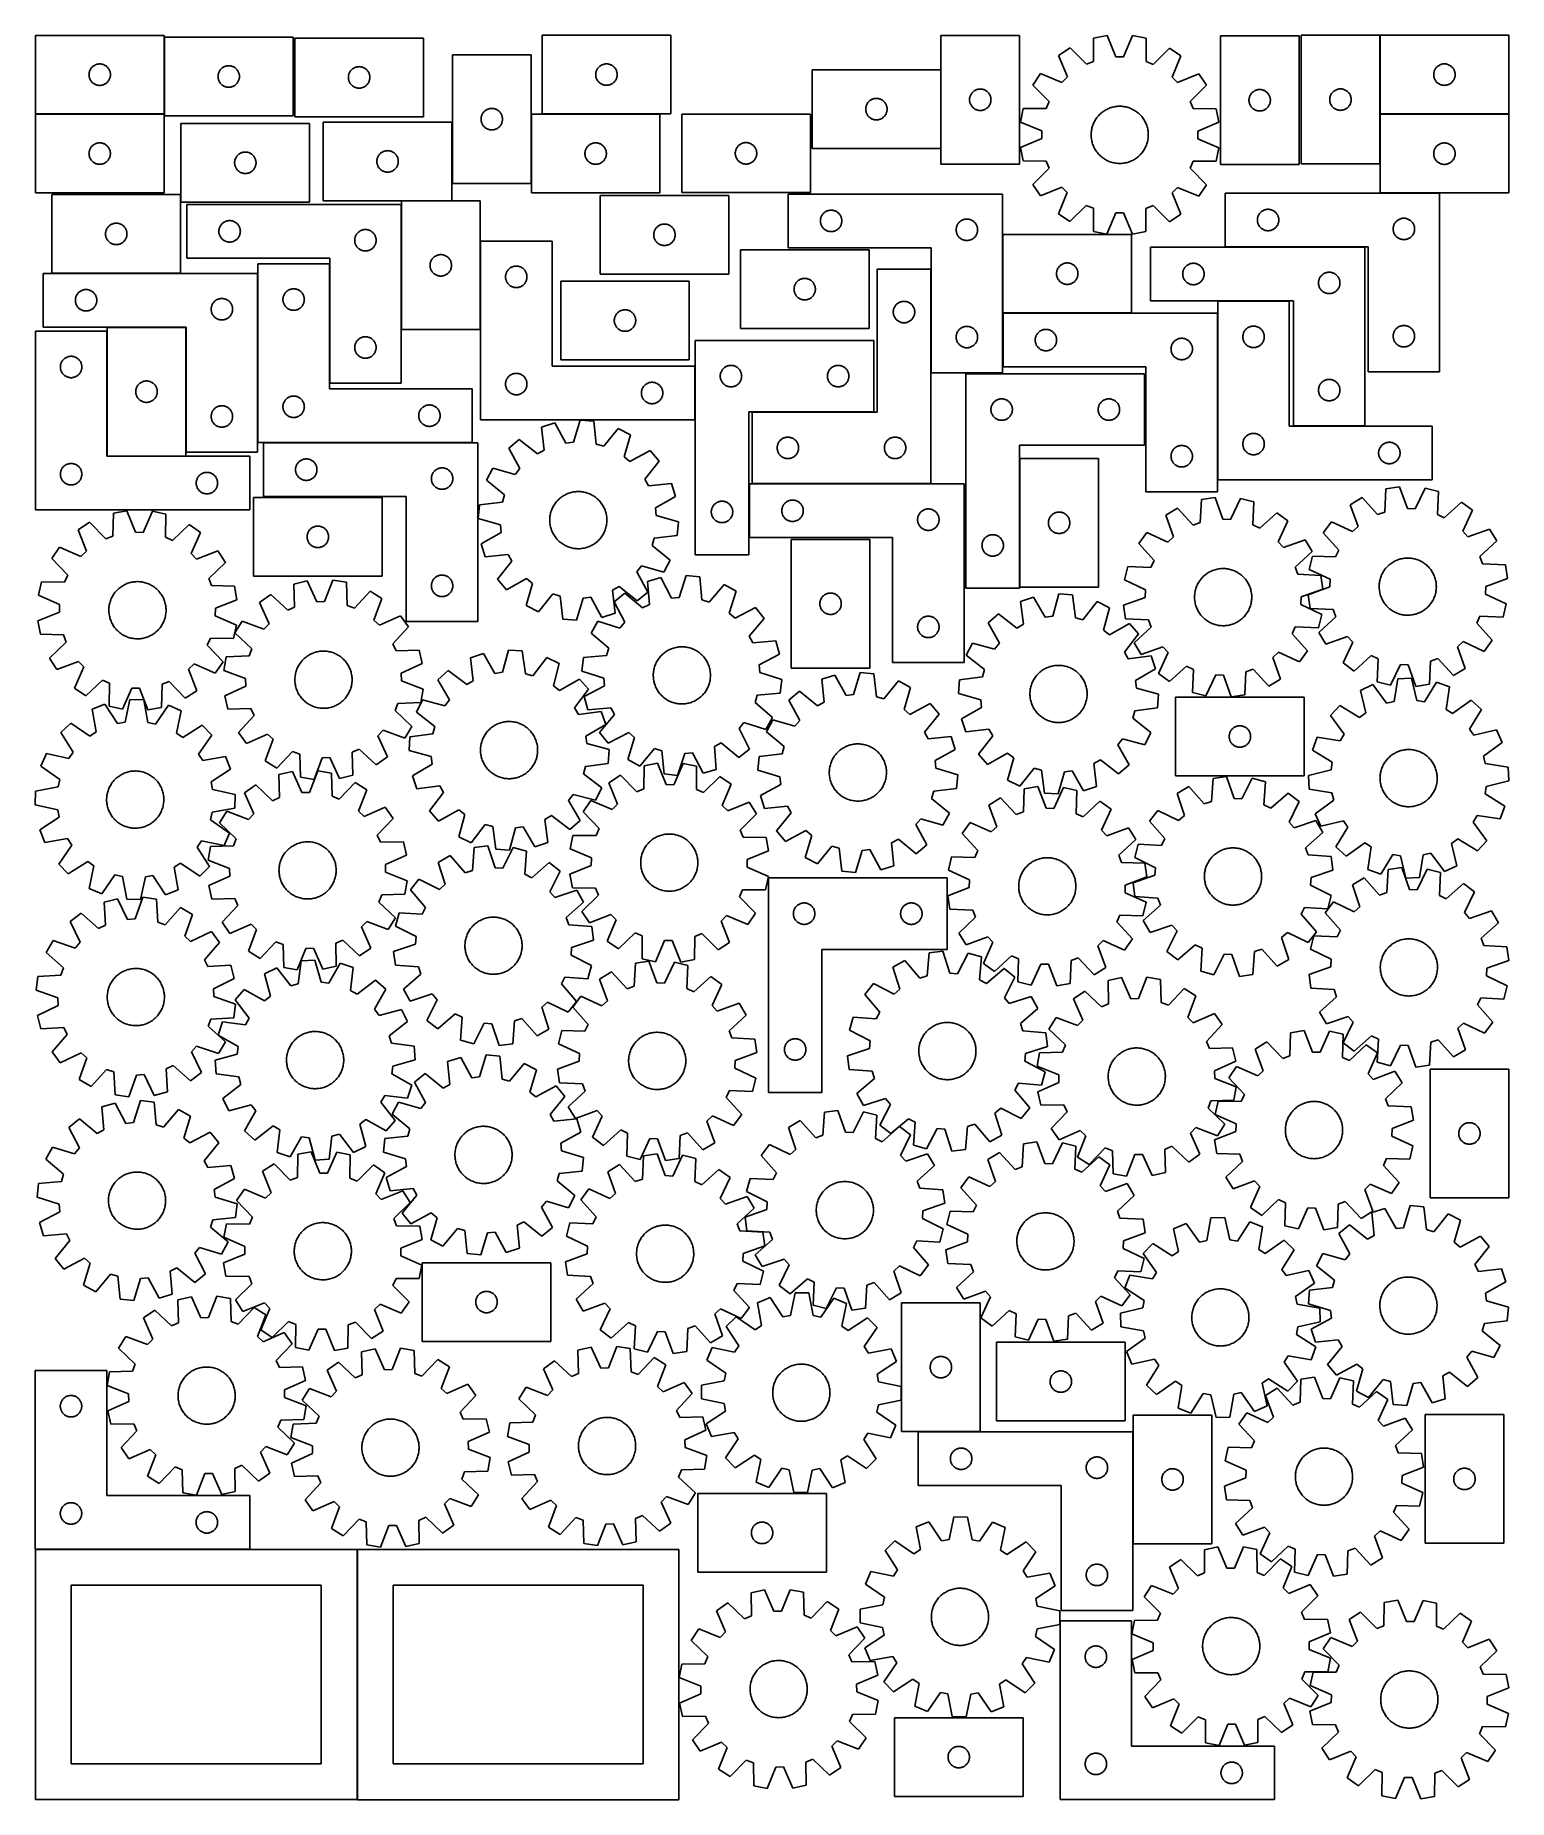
# Model space of a CAD drawing. Header units: millimetres. Extents: x 7 to 1243, y 7 to 1488.
import ezdxf

# ---------------------------------------------------------------- set-up
doc = ezdxf.new("R2010")
doc.units = ezdxf.units.MM
doc.layers.add('CUT', color=7, linetype='CONTINUOUS', true_color=0x000000)

msp = doc.modelspace()

# ---------------------------------------------------------------- linework, layer by layer
at = {"layer": 'CUT'}
for p, q in [((114.635799, 1487.548895), (6.635799, 1487.548895)), ((6.635799, 1487.548895), (6.635799, 1421.548895)), ((114.635799, 1421.548895), (114.635799, 1487.548895)), ((222.927793, 1486.008364), (114.927793, 1486.008364)), ((114.927793, 1486.008364), (114.927793, 1420.008364)), ((222.927793, 1420.008364), (222.927793, 1486.008364)), ((332.38519, 1485.264224), (224.38519, 1485.264224)), ((224.38519, 1485.264224), (224.38519, 1419.264224)), ((332.38519, 1419.264224), (332.38519, 1485.264224)), ((540.054868, 1487.600894), (432.054868, 1487.600894)), ((432.054868, 1487.600894), (432.054868, 1421.600894)), ((540.054868, 1421.600894), (540.054868, 1487.600894)), ((832.874295, 1487.499332), (766.874295, 1487.499332)), ((766.874295, 1487.499332), (766.874295, 1379.499332)), ((832.874295, 1379.499332), (832.874295, 1487.499332)), ((895.02677, 1485.110932), (894.936006, 1465.734808)), ((906.344145, 1487.347561), (895.02677, 1485.110932)), ((913.798737, 1469.46261), (906.344145, 1487.347561)), ((927.727337, 1487.321134), (920.22856, 1469.454663)), ((939.039148, 1485.056537), (927.727337, 1487.321134)), ((939.082019, 1465.680248), (939.039148, 1485.056537)), ((1067.438092, 1487.068912), (1001.438092, 1487.068912)), ((1001.438092, 1487.068912), (1001.438092, 1379.068912)), ((1067.438092, 1379.068912), (1067.438092, 1487.068912)), ((1069.251381, 1487.600403), (1069.251381, 1379.600403)), ((1135.251381, 1487.600403), (1069.251381, 1487.600403)), ((1135.251381, 1379.600403), (1135.251381, 1487.600403)), ((1243.48692, 1487.587222), (1135.48692, 1487.587222)), ((1135.48692, 1487.587222), (1135.48692, 1421.587222)), ((1243.48692, 1421.587222), (1243.48692, 1487.587222)), ((356.759697, 1471.191468), (356.759697, 1363.191468)), ((422.759697, 1471.191468), (356.759697, 1471.191468)), ((422.759697, 1363.191468), (422.759697, 1471.191468)), ((875.261164, 1476.952355), (865.661194, 1470.555007)), ((865.661194, 1470.555007), (872.99226, 1452.619069)), ((888.992583, 1463.281563), (875.261164, 1476.952355)), ((920.22856, 1469.454663), (913.798737, 1469.46261)), ((958.784528, 1476.849128), (945.01936, 1463.21232)), ((968.368656, 1470.428072), (958.784528, 1476.849128)), ((960.993278, 1452.510309), (968.368656, 1470.428072)), ((51.635799, 1454.548895), (51.655068, 1455.137523)), ((51.655068, 1453.960267), (51.635799, 1454.548895)), ((51.655068, 1455.137523), (51.712795, 1455.72363)), ((51.712795, 1453.374159), (51.655068, 1453.960267)), ((51.712795, 1455.72363), (51.808731, 1456.304708)), ((51.808731, 1452.793082), (51.712795, 1453.374159)), ((51.808731, 1456.304708), (51.942466, 1456.878266)), ((51.942466, 1452.219523), (51.808731, 1452.793082)), ((51.942466, 1456.878266), (52.113427, 1457.44185)), ((52.113427, 1451.65594), (51.942466, 1452.219523)), ((52.113427, 1457.44185), (52.320883, 1457.993046)), ((52.320883, 1451.104744), (52.113427, 1451.65594)), ((52.320883, 1457.993046), (52.563944, 1458.529493)), ((52.563944, 1458.529493), (52.84157, 1459.048895)), ((52.84157, 1459.048895), (53.152572, 1459.549027)), ((53.152572, 1459.549027), (53.495619, 1460.027748)), ((53.495619, 1460.027748), (53.86924, 1460.483007)), ((53.86924, 1460.483007), (54.271838, 1460.912856)), ((54.271838, 1460.912856), (54.701686, 1461.315453)), ((54.701686, 1461.315453), (55.156946, 1461.689075)), ((55.156946, 1461.689075), (55.635667, 1462.032121)), ((55.635667, 1462.032121), (56.135799, 1462.343123)), ((56.135799, 1462.343123), (56.6552, 1462.620749)), ((56.6552, 1462.620749), (57.191648, 1462.86381)), ((57.191648, 1462.86381), (57.742843, 1463.071266)), ((57.742843, 1463.071266), (58.306427, 1463.242227)), ((58.306427, 1463.242227), (58.879986, 1463.375962)), ((58.879986, 1463.375962), (59.461063, 1463.471898)), ((59.461063, 1463.471898), (60.04717, 1463.529625)), ((60.04717, 1463.529625), (60.635799, 1463.548895)), ((60.635799, 1463.548895), (61.224427, 1463.529625)), ((61.224427, 1463.529625), (61.810534, 1463.471898)), ((61.810534, 1463.471898), (62.391611, 1463.375962)), ((62.391611, 1463.375962), (62.96517, 1463.242227)), ((62.96517, 1463.242227), (63.528754, 1463.071266)), ((63.528754, 1463.071266), (64.079949, 1462.86381)), ((64.079949, 1462.86381), (64.616397, 1462.620749)), ((64.616397, 1462.620749), (65.135799, 1462.343123)), ((65.135799, 1462.343123), (65.635931, 1462.032121)), ((65.635931, 1462.032121), (66.114651, 1461.689075)), ((66.114651, 1461.689075), (66.569911, 1461.315453)), ((66.569911, 1461.315453), (66.99976, 1460.912856)), ((66.99976, 1460.912856), (67.402357, 1460.483007)), ((67.402357, 1460.483007), (67.775979, 1460.027748)), ((67.775979, 1460.027748), (68.119025, 1459.549027)), ((68.119025, 1459.549027), (68.430027, 1459.048895)), ((68.430027, 1459.048895), (68.707653, 1458.529493)), ((68.707653, 1458.529493), (68.950714, 1457.993046)), ((68.950714, 1457.993046), (69.15817, 1457.44185)), ((69.15817, 1451.65594), (68.950714, 1451.104744)), ((69.15817, 1457.44185), (69.329131, 1456.878266)), ((69.329131, 1452.219523), (69.15817, 1451.65594)), ((69.329131, 1456.878266), (69.462866, 1456.304708)), ((69.462866, 1452.793082), (69.329131, 1452.219523)), ((69.462866, 1456.304708), (69.558802, 1455.72363)), ((69.558802, 1453.374159), (69.462866, 1452.793082)), ((69.558802, 1455.72363), (69.616529, 1455.137523)), ((69.616529, 1453.960267), (69.558802, 1453.374159)), ((69.616529, 1455.137523), (69.635799, 1454.548895)), ((69.635799, 1454.548895), (69.616529, 1453.960267)), ((159.927793, 1453.008364), (159.947062, 1453.596993)), ((159.947062, 1452.419736), (159.927793, 1453.008364)), ((159.947062, 1453.596993), (160.004789, 1454.1831)), ((160.004789, 1451.833629), (159.947062, 1452.419736)), ((160.004789, 1454.1831), (160.100725, 1454.764177)), ((160.100725, 1451.252551), (160.004789, 1451.833629)), ((160.100725, 1454.764177), (160.23446, 1455.337736)), ((160.23446, 1455.337736), (160.405421, 1455.90132)), ((160.405421, 1455.90132), (160.612877, 1456.452515)), ((160.612877, 1456.452515), (160.855938, 1456.988963)), ((160.855938, 1456.988963), (161.133564, 1457.508364)), ((161.133564, 1457.508364), (161.444566, 1458.008496)), ((161.444566, 1458.008496), (161.787613, 1458.487217)), ((161.787613, 1458.487217), (162.161234, 1458.942477)), ((162.161234, 1458.942477), (162.563832, 1459.372325)), ((162.563832, 1459.372325), (162.99368, 1459.774923)), ((162.99368, 1459.774923), (163.44894, 1460.148544)), ((163.44894, 1460.148544), (163.927661, 1460.491591)), ((163.927661, 1460.491591), (164.427793, 1460.802593)), ((164.427793, 1460.802593), (164.947194, 1461.080219)), ((164.947194, 1461.080219), (165.483642, 1461.32328)), ((165.483642, 1461.32328), (166.034837, 1461.530736)), ((166.034837, 1461.530736), (166.598421, 1461.701697)), ((166.598421, 1461.701697), (167.17198, 1461.835432)), ((167.17198, 1461.835432), (167.753057, 1461.931368)), ((167.753057, 1461.931368), (168.339164, 1461.989095)), ((168.339164, 1461.989095), (168.927793, 1462.008364)), ((168.927793, 1462.008364), (169.516421, 1461.989095)), ((169.516421, 1461.989095), (170.102528, 1461.931368)), ((170.102528, 1461.931368), (170.683606, 1461.835432)), ((170.683606, 1461.835432), (171.257164, 1461.701697)), ((171.257164, 1461.701697), (171.820748, 1461.530736)), ((171.820748, 1461.530736), (172.371944, 1461.32328)), ((172.371944, 1461.32328), (172.908391, 1461.080219)), ((172.908391, 1461.080219), (173.427793, 1460.802593)), ((173.427793, 1460.802593), (173.927925, 1460.491591)), ((173.927925, 1460.491591), (174.406645, 1460.148544)), ((174.406645, 1460.148544), (174.861905, 1459.774923)), ((174.861905, 1459.774923), (175.291754, 1459.372325)), ((175.291754, 1459.372325), (175.694351, 1458.942477)), ((175.694351, 1458.942477), (176.067973, 1458.487217)), ((176.067973, 1458.487217), (176.411019, 1458.008496)), ((176.411019, 1458.008496), (176.722021, 1457.508364)), ((176.722021, 1457.508364), (176.999647, 1456.988963)), ((176.999647, 1456.988963), (177.242708, 1456.452515)), ((177.242708, 1456.452515), (177.450164, 1455.90132)), ((177.450164, 1455.90132), (177.621125, 1455.337736)), ((177.621125, 1455.337736), (177.75486, 1454.764177)), ((177.75486, 1454.764177), (177.850796, 1454.1831)), ((177.850796, 1451.833629), (177.75486, 1451.252551)), ((177.850796, 1454.1831), (177.908523, 1453.596993)), ((177.908523, 1452.419736), (177.850796, 1451.833629)), ((177.908523, 1453.596993), (177.927793, 1453.008364)), ((177.927793, 1453.008364), (177.908523, 1452.419736)), ((269.38519, 1452.264224), (269.40446, 1452.852852)), ((269.40446, 1451.675596), (269.38519, 1452.264224)), ((269.40446, 1452.852852), (269.462186, 1453.438959)), ((269.462186, 1451.089488), (269.40446, 1451.675596)), ((269.462186, 1453.438959), (269.558123, 1454.020037)), ((269.558123, 1454.020037), (269.691858, 1454.593595)), ((269.691858, 1454.593595), (269.862819, 1455.157179)), ((269.862819, 1455.157179), (270.070274, 1455.708375)), ((270.070274, 1455.708375), (270.313335, 1456.244822)), ((270.313335, 1456.244822), (270.590961, 1456.764224)), ((270.590961, 1456.764224), (270.901964, 1457.264356)), ((270.901964, 1457.264356), (271.24501, 1457.743077)), ((271.24501, 1457.743077), (271.618632, 1458.198336)), ((271.618632, 1458.198336), (272.021229, 1458.628185)), ((272.021229, 1458.628185), (272.451078, 1459.030782)), ((272.451078, 1459.030782), (272.906337, 1459.404404)), ((272.906337, 1459.404404), (273.385058, 1459.74745)), ((273.385058, 1459.74745), (273.88519, 1460.058452)), ((273.88519, 1460.058452), (274.404592, 1460.336078)), ((274.404592, 1460.336078), (274.941039, 1460.57914)), ((274.941039, 1460.57914), (275.492235, 1460.786595)), ((275.492235, 1460.786595), (276.055819, 1460.957556)), ((276.055819, 1460.957556), (276.629377, 1461.091291)), ((276.629377, 1461.091291), (277.210454, 1461.187227)), ((277.210454, 1461.187227), (277.796562, 1461.244954)), ((277.796562, 1461.244954), (278.38519, 1461.264224)), ((278.38519, 1461.264224), (278.973818, 1461.244954)), ((278.973818, 1461.244954), (279.559926, 1461.187227)), ((279.559926, 1461.187227), (280.141003, 1461.091291)), ((280.141003, 1461.091291), (280.714561, 1460.957556)), ((280.714561, 1460.957556), (281.278145, 1460.786595)), ((281.278145, 1460.786595), (281.829341, 1460.57914)), ((281.829341, 1460.57914), (282.365788, 1460.336078)), ((282.365788, 1460.336078), (282.88519, 1460.058452)), ((282.88519, 1460.058452), (283.385322, 1459.74745)), ((283.385322, 1459.74745), (283.864043, 1459.404404)), ((283.864043, 1459.404404), (284.319302, 1459.030782)), ((284.319302, 1459.030782), (284.749151, 1458.628185)), ((284.749151, 1458.628185), (285.151748, 1458.198336)), ((285.151748, 1458.198336), (285.52537, 1457.743077)), ((285.52537, 1457.743077), (285.868417, 1457.264356)), ((285.868417, 1457.264356), (286.179419, 1456.764224)), ((286.179419, 1456.764224), (286.457045, 1456.244822)), ((286.457045, 1456.244822), (286.700106, 1455.708375)), ((286.700106, 1455.708375), (286.907561, 1455.157179)), ((286.907561, 1455.157179), (287.078523, 1454.593595)), ((287.078523, 1454.593595), (287.212258, 1454.020037)), ((287.212258, 1454.020037), (287.308194, 1453.438959)), ((287.308194, 1453.438959), (287.36592, 1452.852852)), ((287.36592, 1451.675596), (287.308194, 1451.089488)), ((287.36592, 1452.852852), (287.38519, 1452.264224)), ((287.38519, 1452.264224), (287.36592, 1451.675596)), ((477.054868, 1454.600894), (477.074138, 1455.189522)), ((477.074138, 1454.012265), (477.054868, 1454.600894)), ((477.074138, 1455.189522), (477.131864, 1455.775629)), ((477.131864, 1453.426158), (477.074138, 1454.012265)), ((477.131864, 1455.775629), (477.2278, 1456.356707)), ((477.2278, 1452.845081), (477.131864, 1453.426158)), ((477.2278, 1456.356707), (477.361535, 1456.930265)), ((477.361535, 1452.271522), (477.2278, 1452.845081)), ((477.361535, 1456.930265), (477.532497, 1457.493849)), ((477.532497, 1451.707938), (477.361535, 1452.271522)), ((477.532497, 1457.493849), (477.739952, 1458.045045)), ((477.739952, 1451.156743), (477.532497, 1451.707938)), ((477.739952, 1458.045045), (477.983013, 1458.581492)), ((477.983013, 1458.581492), (478.260639, 1459.100894)), ((478.260639, 1459.100894), (478.571641, 1459.601026)), ((478.571641, 1459.601026), (478.914688, 1460.079747)), ((478.914688, 1460.079747), (479.28831, 1460.535006)), ((479.28831, 1460.535006), (479.690907, 1460.964855)), ((479.690907, 1460.964855), (480.120755, 1461.367452)), ((480.120755, 1461.367452), (480.576015, 1461.741074)), ((480.576015, 1461.741074), (481.054736, 1462.08412)), ((481.054736, 1462.08412), (481.554868, 1462.395122)), ((481.554868, 1462.395122), (482.07427, 1462.672748)), ((482.07427, 1462.672748), (482.610717, 1462.915809)), ((482.610717, 1462.915809), (483.161913, 1463.123265)), ((483.161913, 1463.123265), (483.725496, 1463.294226)), ((483.725496, 1463.294226), (484.299055, 1463.427961)), ((484.299055, 1463.427961), (484.880132, 1463.523897)), ((484.880132, 1463.523897), (485.46624, 1463.581624)), ((485.46624, 1463.581624), (486.054868, 1463.600894)), ((486.054868, 1463.600894), (486.643496, 1463.581624)), ((486.643496, 1463.581624), (487.229604, 1463.523897)), ((487.229604, 1463.523897), (487.810681, 1463.427961)), ((487.810681, 1463.427961), (488.384239, 1463.294226)), ((488.384239, 1463.294226), (488.947823, 1463.123265)), ((488.947823, 1463.123265), (489.499019, 1462.915809)), ((489.499019, 1462.915809), (490.035466, 1462.672748)), ((490.035466, 1462.672748), (490.554868, 1462.395122)), ((490.554868, 1462.395122), (491.055, 1462.08412)), ((491.055, 1462.08412), (491.533721, 1461.741074)), ((491.533721, 1461.741074), (491.98898, 1461.367452)), ((491.98898, 1461.367452), (492.418829, 1460.964855)), ((492.418829, 1460.964855), (492.821426, 1460.535006)), ((492.821426, 1460.535006), (493.195048, 1460.079747)), ((493.195048, 1460.079747), (493.538094, 1459.601026)), ((493.538094, 1459.601026), (493.849096, 1459.100894)), ((493.849096, 1459.100894), (494.126722, 1458.581492)), ((494.126722, 1458.581492), (494.369784, 1458.045045)), ((494.369784, 1458.045045), (494.577239, 1457.493849)), ((494.577239, 1451.707938), (494.369784, 1451.156743)), ((494.577239, 1457.493849), (494.7482, 1456.930265)), ((494.7482, 1452.271522), (494.577239, 1451.707938)), ((494.7482, 1456.930265), (494.881935, 1456.356707)), ((494.881935, 1452.845081), (494.7482, 1452.271522)), ((494.881935, 1456.356707), (494.977872, 1455.775629)), ((494.977872, 1453.426158), (494.881935, 1452.845081)), ((494.977872, 1455.775629), (495.035598, 1455.189522)), ((495.035598, 1454.012265), (494.977872, 1453.426158)), ((495.035598, 1455.189522), (495.054868, 1454.600894)), ((495.054868, 1454.600894), (495.035598, 1454.012265)), ((766.654294, 1458.59772), (658.654294, 1458.59772)), ((658.654294, 1458.59772), (658.654294, 1392.59772)), ((766.654294, 1392.59772), (766.654294, 1458.59772)), ((850.522307, 1455.453494), (844.10125, 1445.869367)), ((868.440069, 1448.078117), (850.522307, 1455.453494)), ((872.99226, 1452.619069), (868.440069, 1448.078117)), ((894.936006, 1465.734808), (888.992583, 1463.281563)), ((945.01936, 1463.21232), (939.082019, 1465.680248)), ((965.534231, 1447.958118), (960.993278, 1452.510309)), ((983.470169, 1455.289184), (965.534231, 1447.958118)), ((989.867516, 1445.689215), (983.470169, 1455.289184)), ((1180.48692, 1454.587222), (1180.50619, 1455.17585)), ((1180.50619, 1453.998594), (1180.48692, 1454.587222)), ((1180.50619, 1455.17585), (1180.563917, 1455.761958)), ((1180.563917, 1453.412486), (1180.50619, 1453.998594)), ((1180.563917, 1455.761958), (1180.659853, 1456.343035)), ((1180.659853, 1452.831409), (1180.563917, 1453.412486)), ((1180.659853, 1456.343035), (1180.793588, 1456.916593)), ((1180.793588, 1452.25785), (1180.659853, 1452.831409)), ((1180.793588, 1456.916593), (1180.964549, 1457.480177)), ((1180.964549, 1451.694267), (1180.793588, 1452.25785)), ((1180.964549, 1457.480177), (1181.172005, 1458.031373)), ((1181.172005, 1451.143071), (1180.964549, 1451.694267)), ((1181.172005, 1458.031373), (1181.415066, 1458.56782)), ((1181.415066, 1458.56782), (1181.692692, 1459.087222)), ((1181.692692, 1459.087222), (1182.003694, 1459.587354)), ((1182.003694, 1459.587354), (1182.34674, 1460.066075)), ((1182.34674, 1460.066075), (1182.720362, 1460.521334)), ((1182.720362, 1460.521334), (1183.122959, 1460.951183)), ((1183.122959, 1460.951183), (1183.552808, 1461.35378)), ((1183.552808, 1461.35378), (1184.008068, 1461.727402)), ((1184.008068, 1461.727402), (1184.486788, 1462.070448)), ((1184.486788, 1462.070448), (1184.98692, 1462.38145)), ((1184.98692, 1462.38145), (1185.506322, 1462.659076)), ((1185.506322, 1462.659076), (1186.04277, 1462.902138)), ((1186.04277, 1462.902138), (1186.593965, 1463.109593)), ((1186.593965, 1463.109593), (1187.157549, 1463.280554)), ((1187.157549, 1463.280554), (1187.731108, 1463.414289)), ((1187.731108, 1463.414289), (1188.312185, 1463.510226)), ((1188.312185, 1463.510226), (1188.898292, 1463.567952)), ((1188.898292, 1463.567952), (1189.48692, 1463.587222)), ((1189.48692, 1463.587222), (1190.075549, 1463.567952)), ((1190.075549, 1463.567952), (1190.661656, 1463.510226)), ((1190.661656, 1463.510226), (1191.242733, 1463.414289)), ((1191.242733, 1463.414289), (1191.816292, 1463.280554)), ((1191.816292, 1463.280554), (1192.379876, 1463.109593)), ((1192.379876, 1463.109593), (1192.931071, 1462.902138)), ((1192.931071, 1462.902138), (1193.467519, 1462.659076)), ((1193.467519, 1462.659076), (1193.98692, 1462.38145)), ((1193.98692, 1462.38145), (1194.487053, 1462.070448)), ((1194.487053, 1462.070448), (1194.965773, 1461.727402)), ((1194.965773, 1461.727402), (1195.421033, 1461.35378)), ((1195.421033, 1461.35378), (1195.850881, 1460.951183)), ((1195.850881, 1460.951183), (1196.253479, 1460.521334)), ((1196.253479, 1460.521334), (1196.6271, 1460.066075)), ((1196.6271, 1460.066075), (1196.970147, 1459.587354)), ((1196.970147, 1459.587354), (1197.281149, 1459.087222)), ((1197.281149, 1459.087222), (1197.558775, 1458.56782)), ((1197.558775, 1458.56782), (1197.801836, 1458.031373)), ((1197.801836, 1458.031373), (1198.009292, 1457.480177)), ((1198.009292, 1451.694267), (1197.801836, 1451.143071)), ((1198.009292, 1457.480177), (1198.180253, 1456.916593)), ((1198.180253, 1452.25785), (1198.009292, 1451.694267)), ((1198.180253, 1456.916593), (1198.313988, 1456.343035)), ((1198.313988, 1452.831409), (1198.180253, 1452.25785)), ((1198.313988, 1456.343035), (1198.409924, 1455.761958)), ((1198.409924, 1453.412486), (1198.313988, 1452.831409)), ((1198.409924, 1455.761958), (1198.467651, 1455.17585)), ((1198.467651, 1453.998594), (1198.409924, 1453.412486)), ((1198.467651, 1455.17585), (1198.48692, 1454.587222)), ((1198.48692, 1454.587222), (1198.467651, 1453.998594)), ((52.563944, 1450.568296), (52.320883, 1451.104744)), ((52.84157, 1450.048895), (52.563944, 1450.568296)), ((53.152572, 1449.548763), (52.84157, 1450.048895)), ((53.495619, 1449.070042), (53.152572, 1449.548763)), ((53.86924, 1448.614782), (53.495619, 1449.070042)), ((54.271838, 1448.184934), (53.86924, 1448.614782)), ((54.701686, 1447.782336), (54.271838, 1448.184934)), ((55.156946, 1447.408715), (54.701686, 1447.782336)), ((55.635667, 1447.065668), (55.156946, 1447.408715)), ((56.135799, 1446.754666), (55.635667, 1447.065668)), ((56.6552, 1446.47704), (56.135799, 1446.754666)), ((57.191648, 1446.233979), (56.6552, 1446.47704)), ((57.742843, 1446.026524), (57.191648, 1446.233979)), ((58.306427, 1445.855562), (57.742843, 1446.026524)), ((58.879986, 1445.721827), (58.306427, 1445.855562)), ((59.461063, 1445.625891), (58.879986, 1445.721827)), ((60.04717, 1445.568164), (59.461063, 1445.625891)), ((60.635799, 1445.548895), (60.04717, 1445.568164)), ((61.224427, 1445.568164), (60.635799, 1445.548895)), ((61.810534, 1445.625891), (61.224427, 1445.568164)), ((62.391611, 1445.721827), (61.810534, 1445.625891)), ((62.96517, 1445.855562), (62.391611, 1445.721827)), ((63.528754, 1446.026524), (62.96517, 1445.855562)), ((64.079949, 1446.233979), (63.528754, 1446.026524)), ((64.616397, 1446.47704), (64.079949, 1446.233979)), ((65.135799, 1446.754666), (64.616397, 1446.47704)), ((65.635931, 1447.065668), (65.135799, 1446.754666)), ((66.114651, 1447.408715), (65.635931, 1447.065668)), ((66.569911, 1447.782336), (66.114651, 1447.408715)), ((66.99976, 1448.184934), (66.569911, 1447.782336)), ((67.402357, 1448.614782), (66.99976, 1448.184934)), ((67.775979, 1449.070042), (67.402357, 1448.614782)), ((68.119025, 1449.548763), (67.775979, 1449.070042)), ((68.430027, 1450.048895), (68.119025, 1449.548763)), ((68.707653, 1450.568296), (68.430027, 1450.048895)), ((68.950714, 1451.104744), (68.707653, 1450.568296)), ((160.23446, 1450.678993), (160.100725, 1451.252551)), ((160.405421, 1450.115409), (160.23446, 1450.678993)), ((160.612877, 1449.564213), (160.405421, 1450.115409)), ((160.855938, 1449.027766), (160.612877, 1449.564213)), ((161.133564, 1448.508364), (160.855938, 1449.027766)), ((161.444566, 1448.008232), (161.133564, 1448.508364)), ((161.787613, 1447.529511), (161.444566, 1448.008232)), ((162.161234, 1447.074252), (161.787613, 1447.529511)), ((162.563832, 1446.644403), (162.161234, 1447.074252)), ((162.99368, 1446.241806), (162.563832, 1446.644403)), ((163.44894, 1445.868184), (162.99368, 1446.241806)), ((163.927661, 1445.525138), (163.44894, 1445.868184)), ((164.427793, 1445.214136), (163.927661, 1445.525138)), ((164.947194, 1444.93651), (164.427793, 1445.214136)), ((165.483642, 1444.693449), (164.947194, 1444.93651)), ((166.034837, 1444.485993), (165.483642, 1444.693449)), ((166.598421, 1444.315032), (166.034837, 1444.485993)), ((167.17198, 1444.181297), (166.598421, 1444.315032)), ((167.753057, 1444.085361), (167.17198, 1444.181297)), ((168.339164, 1444.027634), (167.753057, 1444.085361)), ((168.927793, 1444.008364), (168.339164, 1444.027634)), ((169.516421, 1444.027634), (168.927793, 1444.008364)), ((170.102528, 1444.085361), (169.516421, 1444.027634)), ((170.683606, 1444.181297), (170.102528, 1444.085361)), ((171.257164, 1444.315032), (170.683606, 1444.181297)), ((171.820748, 1444.485993), (171.257164, 1444.315032)), ((172.371944, 1444.693449), (171.820748, 1444.485993)), ((172.908391, 1444.93651), (172.371944, 1444.693449)), ((173.427793, 1445.214136), (172.908391, 1444.93651)), ((173.927925, 1445.525138), (173.427793, 1445.214136)), ((174.406645, 1445.868184), (173.927925, 1445.525138)), ((174.861905, 1446.241806), (174.406645, 1445.868184)), ((175.291754, 1446.644403), (174.861905, 1446.241806)), ((175.694351, 1447.074252), (175.291754, 1446.644403)), ((176.067973, 1447.529511), (175.694351, 1447.074252)), ((176.411019, 1448.008232), (176.067973, 1447.529511)), ((176.722021, 1448.508364), (176.411019, 1448.008232)), ((176.999647, 1449.027766), (176.722021, 1448.508364)), ((177.242708, 1449.564213), (176.999647, 1449.027766)), ((177.450164, 1450.115409), (177.242708, 1449.564213)), ((177.621125, 1450.678993), (177.450164, 1450.115409)), ((177.75486, 1451.252551), (177.621125, 1450.678993)), ((269.558123, 1450.508411), (269.462186, 1451.089488)), ((269.691858, 1449.934852), (269.558123, 1450.508411)), ((269.862819, 1449.371269), (269.691858, 1449.934852)), ((270.070274, 1448.820073), (269.862819, 1449.371269)), ((270.313335, 1448.283626), (270.070274, 1448.820073)), ((270.590961, 1447.764224), (270.313335, 1448.283626)), ((270.901964, 1447.264092), (270.590961, 1447.764224)), ((271.24501, 1446.785371), (270.901964, 1447.264092)), ((271.618632, 1446.330111), (271.24501, 1446.785371)), ((272.021229, 1445.900263), (271.618632, 1446.330111)), ((272.451078, 1445.497665), (272.021229, 1445.900263)), ((272.906337, 1445.124044), (272.451078, 1445.497665)), ((273.385058, 1444.780997), (272.906337, 1445.124044)), ((273.88519, 1444.469995), (273.385058, 1444.780997)), ((274.404592, 1444.192369), (273.88519, 1444.469995)), ((274.941039, 1443.949308), (274.404592, 1444.192369)), ((275.492235, 1443.741853), (274.941039, 1443.949308)), ((276.055819, 1443.570891), (275.492235, 1443.741853)), ((276.629377, 1443.437156), (276.055819, 1443.570891)), ((277.210454, 1443.34122), (276.629377, 1443.437156)), ((277.796562, 1443.283493), (277.210454, 1443.34122)), ((278.38519, 1443.264224), (277.796562, 1443.283493)), ((278.973818, 1443.283493), (278.38519, 1443.264224)), ((279.559926, 1443.34122), (278.973818, 1443.283493)), ((280.141003, 1443.437156), (279.559926, 1443.34122)), ((280.714561, 1443.570891), (280.141003, 1443.437156)), ((281.278145, 1443.741853), (280.714561, 1443.570891)), ((281.829341, 1443.949308), (281.278145, 1443.741853)), ((282.365788, 1444.192369), (281.829341, 1443.949308)), ((282.88519, 1444.469995), (282.365788, 1444.192369)), ((283.385322, 1444.780997), (282.88519, 1444.469995)), ((283.864043, 1445.124044), (283.385322, 1444.780997)), ((284.319302, 1445.497665), (283.864043, 1445.124044)), ((284.749151, 1445.900263), (284.319302, 1445.497665)), ((285.151748, 1446.330111), (284.749151, 1445.900263)), ((285.52537, 1446.785371), (285.151748, 1446.330111)), ((285.868417, 1447.264092), (285.52537, 1446.785371)), ((286.179419, 1447.764224), (285.868417, 1447.264092)), ((286.457045, 1448.283626), (286.179419, 1447.764224)), ((286.700106, 1448.820073), (286.457045, 1448.283626)), ((286.907561, 1449.371269), (286.700106, 1448.820073)), ((287.078523, 1449.934852), (286.907561, 1449.371269)), ((287.212258, 1450.508411), (287.078523, 1449.934852)), ((287.308194, 1451.089488), (287.212258, 1450.508411)), ((477.983013, 1450.620295), (477.739952, 1451.156743)), ((478.260639, 1450.100894), (477.983013, 1450.620295)), ((478.571641, 1449.600762), (478.260639, 1450.100894)), ((478.914688, 1449.122041), (478.571641, 1449.600762)), ((479.28831, 1448.666781), (478.914688, 1449.122041)), ((479.690907, 1448.236933), (479.28831, 1448.666781)), ((480.120755, 1447.834335), (479.690907, 1448.236933)), ((480.576015, 1447.460714), (480.120755, 1447.834335)), ((481.054736, 1447.117667), (480.576015, 1447.460714)), ((481.554868, 1446.806665), (481.054736, 1447.117667)), ((482.07427, 1446.529039), (481.554868, 1446.806665)), ((482.610717, 1446.285978), (482.07427, 1446.529039)), ((483.161913, 1446.078522), (482.610717, 1446.285978)), ((483.725496, 1445.907561), (483.161913, 1446.078522)), ((484.299055, 1445.773826), (483.725496, 1445.907561)), ((484.880132, 1445.67789), (484.299055, 1445.773826)), ((485.46624, 1445.620163), (484.880132, 1445.67789)), ((486.054868, 1445.600894), (485.46624, 1445.620163)), ((486.643496, 1445.620163), (486.054868, 1445.600894)), ((487.229604, 1445.67789), (486.643496, 1445.620163)), ((487.810681, 1445.773826), (487.229604, 1445.67789)), ((488.384239, 1445.907561), (487.810681, 1445.773826)), ((488.947823, 1446.078522), (488.384239, 1445.907561)), ((489.499019, 1446.285978), (488.947823, 1446.078522)), ((490.035466, 1446.529039), (489.499019, 1446.285978)), ((490.554868, 1446.806665), (490.035466, 1446.529039)), ((491.055, 1447.117667), (490.554868, 1446.806665)), ((491.533721, 1447.460714), (491.055, 1447.117667)), ((491.98898, 1447.834335), (491.533721, 1447.460714)), ((492.418829, 1448.236933), (491.98898, 1447.834335)), ((492.821426, 1448.666781), (492.418829, 1448.236933)), ((493.195048, 1449.122041), (492.821426, 1448.666781)), ((493.538094, 1449.600762), (493.195048, 1449.122041)), ((493.849096, 1450.100894), (493.538094, 1449.600762)), ((494.126722, 1450.620295), (493.849096, 1450.100894)), ((494.369784, 1451.156743), (494.126722, 1450.620295)), ((791.351924, 1436.392287), (791.559379, 1436.943483)), ((791.559379, 1436.943483), (791.80244, 1437.47993)), ((791.80244, 1437.47993), (792.080066, 1437.999332)), ((792.080066, 1437.999332), (792.391068, 1438.499464)), ((792.391068, 1438.499464), (792.734115, 1438.978185)), ((792.734115, 1438.978185), (793.107737, 1439.433444)), ((793.107737, 1439.433444), (793.510334, 1439.863293)), ((793.510334, 1439.863293), (793.940183, 1440.26589)), ((793.940183, 1440.26589), (794.395442, 1440.639512)), ((794.395442, 1440.639512), (794.874163, 1440.982558)), ((794.874163, 1440.982558), (795.374295, 1441.29356)), ((795.374295, 1441.29356), (795.893697, 1441.571186)), ((795.893697, 1441.571186), (796.430144, 1441.814248)), ((796.430144, 1441.814248), (796.98134, 1442.021703)), ((796.98134, 1442.021703), (797.544924, 1442.192664)), ((797.544924, 1442.192664), (798.118482, 1442.326399)), ((798.118482, 1442.326399), (798.699559, 1442.422336)), ((798.699559, 1442.422336), (799.285667, 1442.480062)), ((799.285667, 1442.480062), (799.874295, 1442.499332)), ((799.874295, 1442.499332), (800.462923, 1442.480062)), ((800.462923, 1442.480062), (801.049031, 1442.422336)), ((801.049031, 1442.422336), (801.630108, 1442.326399)), ((801.630108, 1442.326399), (802.203666, 1442.192664)), ((802.203666, 1442.192664), (802.76725, 1442.021703)), ((802.76725, 1442.021703), (803.318446, 1441.814248)), ((803.318446, 1441.814248), (803.854893, 1441.571186)), ((803.854893, 1441.571186), (804.374295, 1441.29356)), ((804.374295, 1441.29356), (804.874427, 1440.982558)), ((804.874427, 1440.982558), (805.353148, 1440.639512)), ((805.353148, 1440.639512), (805.808407, 1440.26589)), ((805.808407, 1440.26589), (806.238256, 1439.863293)), ((806.238256, 1439.863293), (806.640853, 1439.433444)), ((806.640853, 1439.433444), (807.014475, 1438.978185)), ((807.014475, 1438.978185), (807.357521, 1438.499464)), ((807.357521, 1438.499464), (807.668524, 1437.999332)), ((807.668524, 1437.999332), (807.94615, 1437.47993)), ((807.94615, 1437.47993), (808.189211, 1436.943483)), ((808.189211, 1436.943483), (808.396666, 1436.392287)), ((844.10125, 1445.869367), (857.738058, 1432.104198)), ((976.196725, 1431.957795), (989.867516, 1445.689215)), ((1026.123176, 1436.513063), (1026.366237, 1437.04951)), ((1026.366237, 1437.04951), (1026.643863, 1437.568912)), ((1026.643863, 1437.568912), (1026.954865, 1438.069044)), ((1026.954865, 1438.069044), (1027.297912, 1438.547765)), ((1027.297912, 1438.547765), (1027.671534, 1439.003024)), ((1027.671534, 1439.003024), (1028.074131, 1439.432873)), ((1028.074131, 1439.432873), (1028.50398, 1439.83547)), ((1028.50398, 1439.83547), (1028.959239, 1440.209092)), ((1028.959239, 1440.209092), (1029.43796, 1440.552138)), ((1029.43796, 1440.552138), (1029.938092, 1440.863141)), ((1029.938092, 1440.863141), (1030.457494, 1441.140767)), ((1030.457494, 1441.140767), (1030.993941, 1441.383828)), ((1030.993941, 1441.383828), (1031.545137, 1441.591283)), ((1031.545137, 1441.591283), (1032.108721, 1441.762244)), ((1032.108721, 1441.762244), (1032.682279, 1441.895979)), ((1032.682279, 1441.895979), (1033.263356, 1441.991916)), ((1033.263356, 1441.991916), (1033.849464, 1442.049642)), ((1033.849464, 1442.049642), (1034.438092, 1442.068912)), ((1034.438092, 1442.068912), (1035.02672, 1442.049642)), ((1035.02672, 1442.049642), (1035.612828, 1441.991916)), ((1035.612828, 1441.991916), (1036.193905, 1441.895979)), ((1036.193905, 1441.895979), (1036.767463, 1441.762244)), ((1036.767463, 1441.762244), (1037.331047, 1441.591283)), ((1037.331047, 1441.591283), (1037.882243, 1441.383828)), ((1037.882243, 1441.383828), (1038.41869, 1441.140767)), ((1038.41869, 1441.140767), (1038.938092, 1440.863141)), ((1038.938092, 1440.863141), (1039.438224, 1440.552138)), ((1039.438224, 1440.552138), (1039.916945, 1440.209092)), ((1039.916945, 1440.209092), (1040.372204, 1439.83547)), ((1040.372204, 1439.83547), (1040.802053, 1439.432873)), ((1040.802053, 1439.432873), (1041.20465, 1439.003024)), ((1041.20465, 1439.003024), (1041.578272, 1438.547765)), ((1041.578272, 1438.547765), (1041.921318, 1438.069044)), ((1041.921318, 1438.069044), (1042.232321, 1437.568912)), ((1042.232321, 1437.568912), (1042.509947, 1437.04951)), ((1042.509947, 1437.04951), (1042.753008, 1436.513063)), ((1093.729009, 1436.493358), (1093.936465, 1437.044554)), ((1093.936465, 1437.044554), (1094.179526, 1437.581001)), ((1094.179526, 1437.581001), (1094.457152, 1438.100403)), ((1094.457152, 1438.100403), (1094.768154, 1438.600535)), ((1094.768154, 1438.600535), (1095.111201, 1439.079256)), ((1095.111201, 1439.079256), (1095.484822, 1439.534515)), ((1095.484822, 1439.534515), (1095.88742, 1439.964364)), ((1095.88742, 1439.964364), (1096.317268, 1440.366961)), ((1096.317268, 1440.366961), (1096.772528, 1440.740583)), ((1096.772528, 1440.740583), (1097.251249, 1441.08363)), ((1097.251249, 1441.08363), (1097.751381, 1441.394632)), ((1097.751381, 1441.394632), (1098.270782, 1441.672258)), ((1098.270782, 1441.672258), (1098.80723, 1441.915319)), ((1098.80723, 1441.915319), (1099.358425, 1442.122774)), ((1099.358425, 1442.122774), (1099.922009, 1442.293736)), ((1099.922009, 1442.293736), (1100.495568, 1442.427471)), ((1100.495568, 1442.427471), (1101.076645, 1442.523407)), ((1101.076645, 1442.523407), (1101.662752, 1442.581133)), ((1101.662752, 1442.581133), (1102.251381, 1442.600403)), ((1102.251381, 1442.600403), (1102.840009, 1442.581133)), ((1102.840009, 1442.581133), (1103.426116, 1442.523407)), ((1103.426116, 1442.523407), (1104.007194, 1442.427471)), ((1104.007194, 1442.427471), (1104.580752, 1442.293736)), ((1104.580752, 1442.293736), (1105.144336, 1442.122774)), ((1105.144336, 1442.122774), (1105.695532, 1441.915319)), ((1105.695532, 1441.915319), (1106.231979, 1441.672258)), ((1106.231979, 1441.672258), (1106.751381, 1441.394632)), ((1106.751381, 1441.394632), (1107.251513, 1441.08363)), ((1107.251513, 1441.08363), (1107.730234, 1440.740583)), ((1107.730234, 1440.740583), (1108.185493, 1440.366961)), ((1108.185493, 1440.366961), (1108.615342, 1439.964364)), ((1108.615342, 1439.964364), (1109.017939, 1439.534515)), ((1109.017939, 1439.534515), (1109.391561, 1439.079256)), ((1109.391561, 1439.079256), (1109.734607, 1438.600535)), ((1109.734607, 1438.600535), (1110.045609, 1438.100403)), ((1110.045609, 1438.100403), (1110.323235, 1437.581001)), ((1110.323235, 1437.581001), (1110.566296, 1437.044554)), ((1110.566296, 1437.044554), (1110.773752, 1436.493358)), ((1181.415066, 1450.606624), (1181.172005, 1451.143071)), ((1181.692692, 1450.087222), (1181.415066, 1450.606624)), ((1182.003694, 1449.58709), (1181.692692, 1450.087222)), ((1182.34674, 1449.108369), (1182.003694, 1449.58709)), ((1182.720362, 1448.653109), (1182.34674, 1449.108369)), ((1183.122959, 1448.223261), (1182.720362, 1448.653109)), ((1183.552808, 1447.820664), (1183.122959, 1448.223261)), ((1184.008068, 1447.447042), (1183.552808, 1447.820664)), ((1184.486788, 1447.103995), (1184.008068, 1447.447042)), ((1184.98692, 1446.792993), (1184.486788, 1447.103995)), ((1185.506322, 1446.515367), (1184.98692, 1446.792993)), ((1186.04277, 1446.272306), (1185.506322, 1446.515367)), ((1186.593965, 1446.064851), (1186.04277, 1446.272306)), ((1187.157549, 1445.893889), (1186.593965, 1446.064851)), ((1187.731108, 1445.760154), (1187.157549, 1445.893889)), ((1188.312185, 1445.664218), (1187.731108, 1445.760154)), ((1188.898292, 1445.606491), (1188.312185, 1445.664218)), ((1189.48692, 1445.587222), (1188.898292, 1445.606491)), ((1190.075549, 1445.606491), (1189.48692, 1445.587222)), ((1190.661656, 1445.664218), (1190.075549, 1445.606491)), ((1191.242733, 1445.760154), (1190.661656, 1445.664218)), ((1191.816292, 1445.893889), (1191.242733, 1445.760154)), ((1192.379876, 1446.064851), (1191.816292, 1445.893889)), ((1192.931071, 1446.272306), (1192.379876, 1446.064851)), ((1193.467519, 1446.515367), (1192.931071, 1446.272306)), ((1193.98692, 1446.792993), (1193.467519, 1446.515367)), ((1194.487053, 1447.103995), (1193.98692, 1446.792993)), ((1194.965773, 1447.447042), (1194.487053, 1447.103995)), ((1195.421033, 1447.820664), (1194.965773, 1447.447042)), ((1195.850881, 1448.223261), (1195.421033, 1447.820664)), ((1196.253479, 1448.653109), (1195.850881, 1448.223261)), ((1196.6271, 1449.108369), (1196.253479, 1448.653109)), ((1196.970147, 1449.58709), (1196.6271, 1449.108369)), ((1197.281149, 1450.087222), (1196.970147, 1449.58709)), ((1197.558775, 1450.606624), (1197.281149, 1450.087222)), ((1197.801836, 1451.143071), (1197.558775, 1450.606624)), ((381.965468, 1421.691468), (382.27647, 1422.1916)), ((382.27647, 1422.1916), (382.619517, 1422.67032)), ((382.619517, 1422.67032), (382.993138, 1423.12558)), ((382.993138, 1423.12558), (383.395736, 1423.555429)), ((383.395736, 1423.555429), (383.825584, 1423.958026)), ((383.825584, 1423.958026), (384.280844, 1424.331648)), ((384.280844, 1424.331648), (384.759565, 1424.674694)), ((384.759565, 1424.674694), (385.259697, 1424.985696)), ((385.259697, 1424.985696), (385.779098, 1425.263322)), ((385.779098, 1425.263322), (386.315546, 1425.506383)), ((386.315546, 1425.506383), (386.866742, 1425.713839)), ((386.866742, 1425.713839), (387.430325, 1425.8848)), ((387.430325, 1425.8848), (388.003884, 1426.018535)), ((388.003884, 1426.018535), (388.584961, 1426.114471)), ((388.584961, 1426.114471), (389.171069, 1426.172198)), ((389.171069, 1426.172198), (389.759697, 1426.191468)), ((389.759697, 1426.191468), (390.348325, 1426.172198)), ((390.348325, 1426.172198), (390.934432, 1426.114471)), ((390.934432, 1426.114471), (391.51551, 1426.018535)), ((391.51551, 1426.018535), (392.089068, 1425.8848)), ((392.089068, 1425.8848), (392.652652, 1425.713839)), ((392.652652, 1425.713839), (393.203848, 1425.506383)), ((393.203848, 1425.506383), (393.740295, 1425.263322)), ((393.740295, 1425.263322), (394.259697, 1424.985696)), ((394.259697, 1424.985696), (394.759829, 1424.674694)), ((394.759829, 1424.674694), (395.23855, 1424.331648)), ((395.23855, 1424.331648), (395.693809, 1423.958026)), ((395.693809, 1423.958026), (396.123658, 1423.555429)), ((396.123658, 1423.555429), (396.526255, 1423.12558)), ((396.526255, 1423.12558), (396.899877, 1422.67032)), ((396.899877, 1422.67032), (397.242923, 1422.1916)), ((397.242923, 1422.1916), (397.553925, 1421.691468)), ((703.654294, 1425.59772), (703.673564, 1426.186348)), ((703.673564, 1425.009092), (703.654294, 1425.59772)), ((703.673564, 1426.186348), (703.73129, 1426.772456)), ((703.73129, 1424.422984), (703.673564, 1425.009092)), ((703.73129, 1426.772456), (703.827227, 1427.353533)), ((703.827227, 1423.841907), (703.73129, 1424.422984)), ((703.827227, 1427.353533), (703.960962, 1427.927091)), ((703.960962, 1423.268348), (703.827227, 1423.841907)), ((703.960962, 1427.927091), (704.131923, 1428.490675)), ((704.131923, 1422.704765), (703.960962, 1423.268348)), ((704.131923, 1428.490675), (704.339378, 1429.041871)), ((704.339378, 1422.153569), (704.131923, 1422.704765)), ((704.339378, 1429.041871), (704.582439, 1429.578318)), ((704.582439, 1421.617122), (704.339378, 1422.153569)), ((704.582439, 1429.578318), (704.860065, 1430.09772)), ((704.860065, 1430.09772), (705.171068, 1430.597852)), ((705.171068, 1430.597852), (705.514114, 1431.076573)), ((705.514114, 1431.076573), (705.887736, 1431.531832)), ((705.887736, 1431.531832), (706.290333, 1431.961681)), ((706.290333, 1431.961681), (706.720182, 1432.364278)), ((706.720182, 1432.364278), (707.175441, 1432.7379)), ((707.175441, 1432.7379), (707.654162, 1433.080946)), ((707.654162, 1433.080946), (708.154294, 1433.391948)), ((708.154294, 1433.391948), (708.673696, 1433.669574)), ((708.673696, 1433.669574), (709.210143, 1433.912636)), ((709.210143, 1433.912636), (709.761339, 1434.120091)), ((709.761339, 1434.120091), (710.324923, 1434.291052)), ((710.324923, 1434.291052), (710.898481, 1434.424787)), ((710.898481, 1434.424787), (711.479558, 1434.520724)), ((711.479558, 1434.520724), (712.065666, 1434.57845)), ((712.065666, 1434.57845), (712.654294, 1434.59772)), ((712.654294, 1434.59772), (713.242922, 1434.57845)), ((713.242922, 1434.57845), (713.82903, 1434.520724)), ((713.82903, 1434.520724), (714.410107, 1434.424787)), ((714.410107, 1434.424787), (714.983665, 1434.291052)), ((714.983665, 1434.291052), (715.547249, 1434.120091)), ((715.547249, 1434.120091), (716.098445, 1433.912636)), ((716.098445, 1433.912636), (716.634892, 1433.669574)), ((716.634892, 1433.669574), (717.154294, 1433.391948)), ((717.154294, 1433.391948), (717.654426, 1433.080946)), ((717.654426, 1433.080946), (718.133147, 1432.7379)), ((718.133147, 1432.7379), (718.588406, 1432.364278)), ((718.588406, 1432.364278), (719.018255, 1431.961681)), ((719.018255, 1431.961681), (719.420852, 1431.531832)), ((719.420852, 1431.531832), (719.794474, 1431.076573)), ((719.794474, 1431.076573), (720.137521, 1430.597852)), ((720.137521, 1430.597852), (720.448523, 1430.09772)), ((720.448523, 1430.09772), (720.726149, 1429.578318)), ((720.726149, 1429.578318), (720.96921, 1429.041871)), ((720.96921, 1422.153569), (720.726149, 1421.617122)), ((720.96921, 1429.041871), (721.176665, 1428.490675)), ((721.176665, 1422.704765), (720.96921, 1422.153569)), ((721.176665, 1428.490675), (721.347627, 1427.927091)), ((721.347627, 1423.268348), (721.176665, 1422.704765)), ((721.347627, 1427.927091), (721.481362, 1427.353533)), ((721.481362, 1423.841907), (721.347627, 1423.268348)), ((721.481362, 1427.353533), (721.577298, 1426.772456)), ((721.577298, 1424.422984), (721.481362, 1423.841907)), ((721.577298, 1426.772456), (721.635024, 1426.186348)), ((721.635024, 1425.009092), (721.577298, 1424.422984)), ((721.635024, 1426.186348), (721.654294, 1425.59772)), ((721.654294, 1425.59772), (721.635024, 1425.009092)), ((790.874295, 1433.499332), (790.893565, 1434.08796)), ((790.893565, 1432.910704), (790.874295, 1433.499332)), ((790.893565, 1434.08796), (790.951291, 1434.674068)), ((790.951291, 1432.324596), (790.893565, 1432.910704)), ((790.951291, 1434.674068), (791.047227, 1435.255145)), ((791.047227, 1431.743519), (790.951291, 1432.324596)), ((791.047227, 1435.255145), (791.180962, 1435.828703)), ((791.180962, 1431.16996), (791.047227, 1431.743519)), ((791.180962, 1435.828703), (791.351924, 1436.392287)), ((791.351924, 1430.606377), (791.180962, 1431.16996)), ((791.559379, 1430.055181), (791.351924, 1430.606377)), ((791.80244, 1429.518734), (791.559379, 1430.055181)), ((792.080066, 1428.999332), (791.80244, 1429.518734)), ((792.391068, 1428.4992), (792.080066, 1428.999332)), ((792.734115, 1428.020479), (792.391068, 1428.4992)), ((793.107737, 1427.565219), (792.734115, 1428.020479)), ((793.510334, 1427.135371), (793.107737, 1427.565219)), ((793.940183, 1426.732774), (793.510334, 1427.135371)), ((794.395442, 1426.359152), (793.940183, 1426.732774)), ((794.874163, 1426.016105), (794.395442, 1426.359152)), ((795.374295, 1425.705103), (794.874163, 1426.016105)), ((795.893697, 1425.427477), (795.374295, 1425.705103)), ((796.430144, 1425.184416), (795.893697, 1425.427477)), ((796.98134, 1424.976961), (796.430144, 1425.184416)), ((797.544924, 1424.805999), (796.98134, 1424.976961)), ((798.118482, 1424.672264), (797.544924, 1424.805999)), ((798.699559, 1424.576328), (798.118482, 1424.672264)), ((799.285667, 1424.518601), (798.699559, 1424.576328)), ((799.874295, 1424.499332), (799.285667, 1424.518601)), ((800.462923, 1424.518601), (799.874295, 1424.499332)), ((801.049031, 1424.576328), (800.462923, 1424.518601)), ((801.630108, 1424.672264), (801.049031, 1424.576328)), ((802.203666, 1424.805999), (801.630108, 1424.672264)), ((802.76725, 1424.976961), (802.203666, 1424.805999)), ((803.318446, 1425.184416), (802.76725, 1424.976961)), ((803.854893, 1425.427477), (803.318446, 1425.184416)), ((804.374295, 1425.705103), (803.854893, 1425.427477)), ((804.874427, 1426.016105), (804.374295, 1425.705103)), ((805.353148, 1426.359152), (804.874427, 1426.016105)), ((805.808407, 1426.732774), (805.353148, 1426.359152)), ((806.238256, 1427.135371), (805.808407, 1426.732774)), ((806.640853, 1427.565219), (806.238256, 1427.135371)), ((807.014475, 1428.020479), (806.640853, 1427.565219)), ((807.357521, 1428.4992), (807.014475, 1428.020479)), ((807.668524, 1428.999332), (807.357521, 1428.4992)), ((807.94615, 1429.518734), (807.668524, 1428.999332)), ((808.189211, 1430.055181), (807.94615, 1429.518734)), ((808.396666, 1430.606377), (808.189211, 1430.055181)), ((808.396666, 1436.392287), (808.567627, 1435.828703)), ((808.567627, 1431.16996), (808.396666, 1430.606377)), ((808.567627, 1435.828703), (808.701362, 1435.255145)), ((808.701362, 1431.743519), (808.567627, 1431.16996)), ((808.701362, 1435.255145), (808.797299, 1434.674068)), ((808.797299, 1432.324596), (808.701362, 1431.743519)), ((808.797299, 1434.674068), (808.855025, 1434.08796)), ((808.855025, 1432.910704), (808.797299, 1432.324596)), ((808.855025, 1434.08796), (808.874295, 1433.499332)), ((808.874295, 1433.499332), (808.855025, 1432.910704)), ((835.893841, 1426.123986), (833.629245, 1414.812175)), ((855.27013, 1426.166857), (835.893841, 1426.123986)), ((857.738058, 1432.104198), (855.27013, 1426.166857)), ((900.455283, 1421.467319), (901.180744, 1422.124891)), ((901.180744, 1422.124891), (901.932424, 1422.752325)), ((901.932424, 1422.752325), (902.70907, 1423.348577)), ((902.70907, 1423.348577), (903.509389, 1423.912654)), ((903.509389, 1423.912654), (904.332051, 1424.443618)), ((904.332051, 1424.443618), (905.175685, 1424.940585)), ((905.175685, 1424.940585), (906.038888, 1425.402728)), ((906.038888, 1425.402728), (906.920223, 1425.829277)), ((906.920223, 1425.829277), (907.818223, 1426.219523)), ((907.818223, 1426.219523), (908.731393, 1426.572816)), ((908.731393, 1426.572816), (909.658213, 1426.888568)), ((909.658213, 1426.888568), (910.597141, 1427.166254)), ((910.597141, 1427.166254), (911.546614, 1427.405411)), ((911.546614, 1427.405411), (912.505052, 1427.605641)), ((912.505052, 1427.605641), (913.470859, 1427.766612)), ((913.470859, 1427.766612), (914.442428, 1427.888054)), ((914.442428, 1427.888054), (915.418142, 1427.969767)), ((915.418142, 1427.969767), (916.396378, 1428.011613)), ((916.396378, 1428.011613), (917.375505, 1428.013524)), ((917.375505, 1428.013524), (918.353896, 1427.975496)), ((918.353896, 1427.975496), (919.329922, 1427.897593)), ((919.329922, 1427.897593), (920.301958, 1427.779943)), ((920.301958, 1427.779943), (921.268386, 1427.622744)), ((921.268386, 1427.622744), (922.227598, 1427.426256)), ((922.227598, 1427.426256), (923.177998, 1427.190807)), ((923.177998, 1427.190807), (924.118002, 1426.916788)), ((924.118002, 1426.916788), (925.046048, 1426.604656)), ((925.046048, 1426.604656), (925.96059, 1426.25493)), ((925.96059, 1426.25493), (926.860106, 1425.868192)), ((926.860106, 1425.868192), (927.743099, 1425.445086)), ((927.743099, 1425.445086), (928.608099, 1424.986316)), ((928.608099, 1424.986316), (929.453666, 1424.492646)), ((929.453666, 1424.492646), (930.278394, 1423.964897)), ((930.278394, 1423.964897), (931.08091, 1423.403947)), ((931.08091, 1423.403947), (931.859877, 1422.810731)), ((931.859877, 1422.810731), (932.614, 1422.186236)), ((932.614, 1422.186236), (933.342022, 1421.531501)), ((978.64997, 1426.014372), (976.196725, 1431.957795)), ((998.026094, 1425.923608), (978.64997, 1426.014372)), ((1000.262723, 1414.606234), (998.026094, 1425.923608)), ((1025.438092, 1433.068912), (1025.457362, 1433.65754)), ((1025.457362, 1432.480284), (1025.438092, 1433.068912)), ((1025.457362, 1433.65754), (1025.515088, 1434.243648)), ((1025.515088, 1431.894176), (1025.457362, 1432.480284)), ((1025.515088, 1434.243648), (1025.611024, 1434.824725)), ((1025.611024, 1431.313099), (1025.515088, 1431.894176)), ((1025.611024, 1434.824725), (1025.744759, 1435.398283)), ((1025.744759, 1430.73954), (1025.611024, 1431.313099)), ((1025.744759, 1435.398283), (1025.915721, 1435.961867)), ((1025.915721, 1430.175957), (1025.744759, 1430.73954)), ((1025.915721, 1435.961867), (1026.123176, 1436.513063)), ((1026.123176, 1429.624761), (1025.915721, 1430.175957)), ((1026.366237, 1429.088314), (1026.123176, 1429.624761)), ((1026.643863, 1428.568912), (1026.366237, 1429.088314)), ((1026.954865, 1428.06878), (1026.643863, 1428.568912)), ((1027.297912, 1427.590059), (1026.954865, 1428.06878)), ((1027.671534, 1427.1348), (1027.297912, 1427.590059)), ((1028.074131, 1426.704951), (1027.671534, 1427.1348)), ((1028.50398, 1426.302354), (1028.074131, 1426.704951)), ((1028.959239, 1425.928732), (1028.50398, 1426.302354)), ((1029.43796, 1425.585685), (1028.959239, 1425.928732)), ((1029.938092, 1425.274683), (1029.43796, 1425.585685)), ((1030.457494, 1424.997057), (1029.938092, 1425.274683)), ((1030.993941, 1424.753996), (1030.457494, 1424.997057)), ((1031.545137, 1424.546541), (1030.993941, 1424.753996)), ((1032.108721, 1424.375579), (1031.545137, 1424.546541)), ((1032.682279, 1424.241844), (1032.108721, 1424.375579)), ((1033.263356, 1424.145908), (1032.682279, 1424.241844)), ((1033.849464, 1424.088182), (1033.263356, 1424.145908)), ((1034.438092, 1424.068912), (1033.849464, 1424.088182)), ((1035.02672, 1424.088182), (1034.438092, 1424.068912)), ((1035.612828, 1424.145908), (1035.02672, 1424.088182)), ((1036.193905, 1424.241844), (1035.612828, 1424.145908)), ((1036.767463, 1424.375579), (1036.193905, 1424.241844)), ((1037.331047, 1424.546541), (1036.767463, 1424.375579)), ((1037.882243, 1424.753996), (1037.331047, 1424.546541)), ((1038.41869, 1424.997057), (1037.882243, 1424.753996)), ((1038.938092, 1425.274683), (1038.41869, 1424.997057)), ((1039.438224, 1425.585685), (1038.938092, 1425.274683)), ((1039.916945, 1425.928732), (1039.438224, 1425.585685)), ((1040.372204, 1426.302354), (1039.916945, 1425.928732)), ((1040.802053, 1426.704951), (1040.372204, 1426.302354)), ((1041.20465, 1427.1348), (1040.802053, 1426.704951)), ((1041.578272, 1427.590059), (1041.20465, 1427.1348)), ((1041.921318, 1428.06878), (1041.578272, 1427.590059)), ((1042.232321, 1428.568912), (1041.921318, 1428.06878)), ((1042.509947, 1429.088314), (1042.232321, 1428.568912)), ((1042.753008, 1429.624761), (1042.509947, 1429.088314)), ((1042.753008, 1436.513063), (1042.960463, 1435.961867)), ((1042.960463, 1430.175957), (1042.753008, 1429.624761)), ((1042.960463, 1435.961867), (1043.131424, 1435.398283)), ((1043.131424, 1430.73954), (1042.960463, 1430.175957)), ((1043.131424, 1435.398283), (1043.265159, 1434.824725)), ((1043.265159, 1431.313099), (1043.131424, 1430.73954)), ((1043.265159, 1434.824725), (1043.361096, 1434.243648)), ((1043.361096, 1431.894176), (1043.265159, 1431.313099)), ((1043.361096, 1434.243648), (1043.418822, 1433.65754)), ((1043.418822, 1432.480284), (1043.361096, 1431.894176)), ((1043.418822, 1433.65754), (1043.438092, 1433.068912)), ((1043.438092, 1433.068912), (1043.418822, 1432.480284)), ((1093.251381, 1433.600403), (1093.27065, 1434.189031)), ((1093.27065, 1433.011775), (1093.251381, 1433.600403)), ((1093.27065, 1434.189031), (1093.328377, 1434.775139)), ((1093.328377, 1432.425667), (1093.27065, 1433.011775)), ((1093.328377, 1434.775139), (1093.424313, 1435.356216)), ((1093.424313, 1431.84459), (1093.328377, 1432.425667)), ((1093.424313, 1435.356216), (1093.558048, 1435.929775)), ((1093.558048, 1431.271032), (1093.424313, 1431.84459)), ((1093.558048, 1435.929775), (1093.729009, 1436.493358)), ((1093.729009, 1430.707448), (1093.558048, 1431.271032)), ((1093.936465, 1430.156252), (1093.729009, 1430.707448)), ((1094.179526, 1429.619805), (1093.936465, 1430.156252)), ((1094.457152, 1429.100403), (1094.179526, 1429.619805)), ((1094.768154, 1428.600271), (1094.457152, 1429.100403)), ((1095.111201, 1428.12155), (1094.768154, 1428.600271)), ((1095.484822, 1427.666291), (1095.111201, 1428.12155)), ((1095.88742, 1427.236442), (1095.484822, 1427.666291)), ((1096.317268, 1426.833845), (1095.88742, 1427.236442)), ((1096.772528, 1426.460223), (1096.317268, 1426.833845)), ((1097.251249, 1426.117177), (1096.772528, 1426.460223)), ((1097.751381, 1425.806174), (1097.251249, 1426.117177)), ((1098.270782, 1425.528548), (1097.751381, 1425.806174)), ((1098.80723, 1425.285487), (1098.270782, 1425.528548)), ((1099.358425, 1425.078032), (1098.80723, 1425.285487)), ((1099.922009, 1424.907071), (1099.358425, 1425.078032)), ((1100.495568, 1424.773336), (1099.922009, 1424.907071)), ((1101.076645, 1424.677399), (1100.495568, 1424.773336)), ((1101.662752, 1424.619673), (1101.076645, 1424.677399)), ((1102.251381, 1424.600403), (1101.662752, 1424.619673)), ((1102.840009, 1424.619673), (1102.251381, 1424.600403)), ((1103.426116, 1424.677399), (1102.840009, 1424.619673)), ((1104.007194, 1424.773336), (1103.426116, 1424.677399)), ((1104.580752, 1424.907071), (1104.007194, 1424.773336)), ((1105.144336, 1425.078032), (1104.580752, 1424.907071)), ((1105.695532, 1425.285487), (1105.144336, 1425.078032)), ((1106.231979, 1425.528548), (1105.695532, 1425.285487)), ((1106.751381, 1425.806174), (1106.231979, 1425.528548)), ((1107.251513, 1426.117177), (1106.751381, 1425.806174)), ((1107.730234, 1426.460223), (1107.251513, 1426.117177)), ((1108.185493, 1426.833845), (1107.730234, 1426.460223)), ((1108.615342, 1427.236442), (1108.185493, 1426.833845)), ((1109.017939, 1427.666291), (1108.615342, 1427.236442)), ((1109.391561, 1428.12155), (1109.017939, 1427.666291)), ((1109.734607, 1428.600271), (1109.391561, 1428.12155)), ((1110.045609, 1429.100403), (1109.734607, 1428.600271)), ((1110.323235, 1429.619805), (1110.045609, 1429.100403)), ((1110.566296, 1430.156252), (1110.323235, 1429.619805)), ((1110.773752, 1430.707448), (1110.566296, 1430.156252)), ((1110.773752, 1436.493358), (1110.944713, 1435.929775)), ((1110.944713, 1431.271032), (1110.773752, 1430.707448)), ((1110.944713, 1435.929775), (1111.078448, 1435.356216)), ((1111.078448, 1431.84459), (1110.944713, 1431.271032)), ((1111.078448, 1435.356216), (1111.174384, 1434.775139)), ((1111.174384, 1432.425667), (1111.078448, 1431.84459)), ((1111.174384, 1434.775139), (1111.232111, 1434.189031)), ((1111.232111, 1433.011775), (1111.174384, 1432.425667)), ((1111.232111, 1434.189031), (1111.251381, 1433.600403)), ((1111.251381, 1433.600403), (1111.232111, 1433.011775)), ((114.624448, 1421.303286), (6.624448, 1421.303286)), ((6.624448, 1421.303286), (6.624448, 1355.303286)), ((6.635799, 1421.548895), (114.635799, 1421.548895)), ((114.624448, 1355.303286), (114.624448, 1421.303286)), ((114.927793, 1420.008364), (222.927793, 1420.008364)), ((236.856746, 1413.587957), (128.856746, 1413.587957)), ((128.856746, 1413.587957), (128.856746, 1347.587957)), ((224.38519, 1419.264224), (332.38519, 1419.264224)), ((236.856746, 1347.587957), (236.856746, 1413.587957)), ((356.294368, 1414.756903), (248.294368, 1414.756903)), ((248.294368, 1414.756903), (248.294368, 1348.756903)), ((356.294368, 1348.756903), (356.294368, 1414.756903)), ((380.759697, 1417.191468), (380.778966, 1417.780096)), ((380.778966, 1416.602839), (380.759697, 1417.191468)), ((380.778966, 1417.780096), (380.836693, 1418.366203)), ((380.836693, 1416.016732), (380.778966, 1416.602839)), ((380.836693, 1418.366203), (380.932629, 1418.94728)), ((380.932629, 1415.435655), (380.836693, 1416.016732)), ((380.932629, 1418.94728), (381.066364, 1419.520839)), ((381.066364, 1414.862096), (380.932629, 1415.435655)), ((381.066364, 1419.520839), (381.237326, 1420.084423)), ((381.237326, 1414.298512), (381.066364, 1414.862096)), ((381.237326, 1420.084423), (381.444781, 1420.635618)), ((381.444781, 1413.747317), (381.237326, 1414.298512)), ((381.444781, 1420.635618), (381.687842, 1421.172066)), ((381.687842, 1413.210869), (381.444781, 1413.747317)), ((381.687842, 1421.172066), (381.965468, 1421.691468)), ((381.965468, 1412.691468), (381.687842, 1413.210869)), ((382.27647, 1412.191335), (381.965468, 1412.691468)), ((382.619517, 1411.712615), (382.27647, 1412.191335)), ((382.993138, 1411.257355), (382.619517, 1411.712615)), ((383.395736, 1410.827507), (382.993138, 1411.257355)), ((383.825584, 1410.424909), (383.395736, 1410.827507)), ((384.280844, 1410.051288), (383.825584, 1410.424909)), ((384.759565, 1409.708241), (384.280844, 1410.051288)), ((385.259697, 1409.397239), (384.759565, 1409.708241)), ((385.779098, 1409.119613), (385.259697, 1409.397239)), ((386.315546, 1408.876552), (385.779098, 1409.119613)), ((386.866742, 1408.669096), (386.315546, 1408.876552)), ((387.430325, 1408.498135), (386.866742, 1408.669096)), ((388.003884, 1408.3644), (387.430325, 1408.498135)), ((388.584961, 1408.268464), (388.003884, 1408.3644)), ((389.171069, 1408.210737), (388.584961, 1408.268464)), ((389.759697, 1408.191468), (389.171069, 1408.210737)), ((390.348325, 1408.210737), (389.759697, 1408.191468)), ((390.934432, 1408.268464), (390.348325, 1408.210737)), ((391.51551, 1408.3644), (390.934432, 1408.268464)), ((392.089068, 1408.498135), (391.51551, 1408.3644)), ((392.652652, 1408.669096), (392.089068, 1408.498135)), ((393.203848, 1408.876552), (392.652652, 1408.669096)), ((393.740295, 1409.119613), (393.203848, 1408.876552)), ((394.259697, 1409.397239), (393.740295, 1409.119613)), ((394.759829, 1409.708241), (394.259697, 1409.397239)), ((395.23855, 1410.051288), (394.759829, 1409.708241)), ((395.693809, 1410.424909), (395.23855, 1410.051288)), ((396.123658, 1410.827507), (395.693809, 1410.424909)), ((396.526255, 1411.257355), (396.123658, 1410.827507)), ((396.899877, 1411.712615), (396.526255, 1411.257355)), ((397.242923, 1412.191335), (396.899877, 1411.712615)), ((397.553925, 1412.691468), (397.242923, 1412.191335)), ((397.553925, 1421.691468), (397.831551, 1421.172066)), ((397.831551, 1413.210869), (397.553925, 1412.691468)), ((397.831551, 1421.172066), (398.074612, 1420.635618)), ((398.074612, 1413.747317), (397.831551, 1413.210869)), ((398.074612, 1420.635618), (398.282068, 1420.084423)), ((398.282068, 1414.298512), (398.074612, 1413.747317)), ((398.282068, 1420.084423), (398.453029, 1419.520839)), ((398.453029, 1414.862096), (398.282068, 1414.298512)), ((398.453029, 1419.520839), (398.586764, 1418.94728)), ((398.586764, 1415.435655), (398.453029, 1414.862096)), ((398.586764, 1418.94728), (398.6827, 1418.366203)), ((398.6827, 1416.016732), (398.586764, 1415.435655)), ((398.6827, 1418.366203), (398.740427, 1417.780096)), ((398.740427, 1416.602839), (398.6827, 1416.016732)), ((398.740427, 1417.780096), (398.759697, 1417.191468)), ((398.759697, 1417.191468), (398.740427, 1416.602839)), ((530.978696, 1421.287905), (422.978696, 1421.287905)), ((422.978696, 1421.287905), (422.978696, 1355.287905)), ((432.054868, 1421.600894), (540.054868, 1421.600894)), ((530.978696, 1355.287905), (530.978696, 1421.287905)), ((657.211728, 1421.505679), (549.211728, 1421.505679)), ((549.211728, 1421.505679), (549.211728, 1355.505679)), ((657.211728, 1355.505679), (657.211728, 1421.505679)), ((704.860065, 1421.09772), (704.582439, 1421.617122)), ((705.171068, 1420.597588), (704.860065, 1421.09772)), ((705.514114, 1420.118867), (705.171068, 1420.597588)), ((705.887736, 1419.663607), (705.514114, 1420.118867)), ((706.290333, 1419.233759), (705.887736, 1419.663607)), ((706.720182, 1418.831162), (706.290333, 1419.233759)), ((707.175441, 1418.45754), (706.720182, 1418.831162)), ((707.654162, 1418.114493), (707.175441, 1418.45754)), ((708.154294, 1417.803491), (707.654162, 1418.114493)), ((708.673696, 1417.525865), (708.154294, 1417.803491)), ((709.210143, 1417.282804), (708.673696, 1417.525865)), ((709.761339, 1417.075349), (709.210143, 1417.282804)), ((710.324923, 1416.904387), (709.761339, 1417.075349)), ((710.898481, 1416.770652), (710.324923, 1416.904387)), ((711.479558, 1416.674716), (710.898481, 1416.770652)), ((712.065666, 1416.61699), (711.479558, 1416.674716)), ((712.654294, 1416.59772), (712.065666, 1416.61699)), ((713.242922, 1416.61699), (712.654294, 1416.59772)), ((713.82903, 1416.674716), (713.242922, 1416.61699)), ((714.410107, 1416.770652), (713.82903, 1416.674716)), ((714.983665, 1416.904387), (714.410107, 1416.770652)), ((715.547249, 1417.075349), (714.983665, 1416.904387)), ((716.098445, 1417.282804), (715.547249, 1417.075349)), ((716.634892, 1417.525865), (716.098445, 1417.282804)), ((717.154294, 1417.803491), (716.634892, 1417.525865)), ((717.654426, 1418.114493), (717.154294, 1417.803491)), ((718.133147, 1418.45754), (717.654426, 1418.114493)), ((718.588406, 1418.831162), (718.133147, 1418.45754)), ((719.018255, 1419.233759), (718.588406, 1418.831162)), ((719.420852, 1419.663607), (719.018255, 1419.233759)), ((719.794474, 1420.118867), (719.420852, 1419.663607)), ((720.137521, 1420.597588), (719.794474, 1420.118867)), ((720.448523, 1421.09772), (720.137521, 1420.597588)), ((720.726149, 1421.617122), (720.448523, 1421.09772)), ((833.629245, 1414.812175), (851.495715, 1407.313398)), ((851.495715, 1407.313398), (851.487768, 1400.883575)), ((893.106653, 1406.901378), (893.244106, 1407.870812)), ((893.244106, 1407.870812), (893.420986, 1408.833833)), ((893.420986, 1408.833833), (893.637, 1409.788837)), ((893.637, 1409.788837), (893.891787, 1410.734236)), ((893.891787, 1410.734236), (894.184923, 1411.668455)), ((894.184923, 1411.668455), (894.515921, 1412.589941)), ((894.515921, 1412.589941), (894.88423, 1413.497158)), ((894.88423, 1413.497158), (895.289236, 1414.388598)), ((895.289236, 1414.388598), (895.730266, 1415.262777)), ((895.730266, 1415.262777), (896.206585, 1416.118239)), ((896.206585, 1416.118239), (896.717401, 1416.95356)), ((896.717401, 1416.95356), (897.261863, 1417.767351)), ((897.261863, 1417.767351), (897.839066, 1418.558257)), ((897.839066, 1418.558257), (898.448048, 1419.324962)), ((898.448048, 1419.324962), (899.087797, 1420.066189)), ((899.087797, 1420.066189), (899.757246, 1420.780704)), ((899.757246, 1420.780704), (900.455283, 1421.467319)), ((933.342022, 1421.531501), (934.042734, 1420.847616)), ((934.042734, 1420.847616), (934.714967, 1420.135719)), ((934.714967, 1420.135719), (935.357603, 1419.396994)), ((935.357603, 1419.396994), (935.969574, 1418.632673)), ((935.969574, 1418.632673), (936.549859, 1417.844026)), ((936.549859, 1417.844026), (937.097494, 1417.032366)), ((937.097494, 1417.032366), (937.611566, 1416.199045)), ((937.611566, 1416.199045), (938.091221, 1415.345448)), ((938.091221, 1415.345448), (938.535659, 1414.472998)), ((938.535659, 1414.472998), (938.944142, 1413.583146)), ((938.944142, 1413.583146), (939.315989, 1412.677373)), ((939.315989, 1412.677373), (939.650581, 1411.757186)), ((939.650581, 1411.757186), (939.947362, 1410.824118)), ((939.947362, 1410.824118), (940.205837, 1409.879721)), ((940.205837, 1409.879721), (940.425576, 1408.925567)), ((940.425576, 1408.925567), (940.606214, 1407.963244)), ((940.606214, 1407.963244), (940.74745, 1406.994354)), ((940.74745, 1406.994354), (940.849049, 1406.02051)), ((982.369825, 1400.721818), (982.377772, 1407.151642)), ((982.377772, 1407.151642), (1000.262723, 1414.606234)), ((1135.48692, 1421.587222), (1243.48692, 1421.587222)), ((1243.489892, 1421.254946), (1135.489892, 1421.254946)), ((1135.489892, 1421.254946), (1135.489892, 1355.254946)), ((1243.489892, 1355.254946), (1243.489892, 1421.254946)), ((52.309532, 1391.747437), (52.552593, 1392.283884)), ((52.552593, 1392.283884), (52.830219, 1392.803286)), ((52.830219, 1392.803286), (53.141221, 1393.303418)), ((53.141221, 1393.303418), (53.484268, 1393.782139)), ((53.484268, 1393.782139), (53.85789, 1394.237399)), ((53.85789, 1394.237399), (54.260487, 1394.667247)), ((54.260487, 1394.667247), (54.690336, 1395.069844)), ((54.690336, 1395.069844), (55.145595, 1395.443466)), ((55.145595, 1395.443466), (55.624316, 1395.786513)), ((55.624316, 1395.786513), (56.124448, 1396.097515)), ((56.124448, 1396.097515), (56.64385, 1396.375141)), ((56.64385, 1396.375141), (57.180297, 1396.618202)), ((57.180297, 1396.618202), (57.731493, 1396.825657)), ((57.731493, 1396.825657), (58.295076, 1396.996619)), ((58.295076, 1396.996619), (58.868635, 1397.130354)), ((58.868635, 1397.130354), (59.449712, 1397.22629)), ((59.449712, 1397.22629), (60.03582, 1397.284017)), ((60.03582, 1397.284017), (60.624448, 1397.303286)), ((60.624448, 1397.303286), (61.213076, 1397.284017)), ((61.213076, 1397.284017), (61.799184, 1397.22629)), ((61.799184, 1397.22629), (62.380261, 1397.130354)), ((62.380261, 1397.130354), (62.953819, 1396.996619)), ((62.953819, 1396.996619), (63.517403, 1396.825657)), ((63.517403, 1396.825657), (64.068599, 1396.618202)), ((64.068599, 1396.618202), (64.605046, 1396.375141)), ((64.605046, 1396.375141), (65.124448, 1396.097515)), ((65.124448, 1396.097515), (65.62458, 1395.786513)), ((65.62458, 1395.786513), (66.103301, 1395.443466)), ((66.103301, 1395.443466), (66.55856, 1395.069844)), ((66.55856, 1395.069844), (66.988409, 1394.667247)), ((66.988409, 1394.667247), (67.391006, 1394.237399)), ((67.391006, 1394.237399), (67.764628, 1393.782139)), ((67.764628, 1393.782139), (68.107674, 1393.303418)), ((68.107674, 1393.303418), (68.418677, 1392.803286)), ((68.418677, 1392.803286), (68.696303, 1392.283884)), ((68.696303, 1392.283884), (68.939364, 1391.747437)), ((468.66378, 1391.732056), (468.906841, 1392.268504)), ((468.906841, 1392.268504), (469.184467, 1392.787905)), ((469.184467, 1392.787905), (469.495469, 1393.288037)), ((469.495469, 1393.288037), (469.838516, 1393.766758)), ((469.838516, 1393.766758), (470.212138, 1394.222018)), ((470.212138, 1394.222018), (470.614735, 1394.651866)), ((470.614735, 1394.651866), (471.044584, 1395.054464)), ((471.044584, 1395.054464), (471.499843, 1395.428085)), ((471.499843, 1395.428085), (471.978564, 1395.771132)), ((471.978564, 1395.771132), (472.478696, 1396.082134)), ((472.478696, 1396.082134), (472.998098, 1396.35976)), ((472.998098, 1396.35976), (473.534545, 1396.602821)), ((473.534545, 1396.602821), (474.085741, 1396.810277)), ((474.085741, 1396.810277), (474.649325, 1396.981238)), ((474.649325, 1396.981238), (475.222883, 1397.114973)), ((475.222883, 1397.114973), (475.80396, 1397.210909)), ((475.80396, 1397.210909), (476.390068, 1397.268636)), ((476.390068, 1397.268636), (476.978696, 1397.287905)), ((476.978696, 1397.287905), (477.567324, 1397.268636)), ((477.567324, 1397.268636), (478.153432, 1397.210909)), ((478.153432, 1397.210909), (478.734509, 1397.114973)), ((478.734509, 1397.114973), (479.308067, 1396.981238)), ((479.308067, 1396.981238), (479.871651, 1396.810277)), ((479.871651, 1396.810277), (480.422847, 1396.602821)), ((480.422847, 1396.602821), (480.959294, 1396.35976)), ((480.959294, 1396.35976), (481.478696, 1396.082134)), ((481.478696, 1396.082134), (481.978828, 1395.771132)), ((481.978828, 1395.771132), (482.457549, 1395.428085)), ((482.457549, 1395.428085), (482.912808, 1395.054464)), ((482.912808, 1395.054464), (483.342657, 1394.651866)), ((483.342657, 1394.651866), (483.745254, 1394.222018)), ((483.745254, 1394.222018), (484.118876, 1393.766758)), ((484.118876, 1393.766758), (484.461922, 1393.288037)), ((484.461922, 1393.288037), (484.772925, 1392.787905)), ((484.772925, 1392.787905), (485.050551, 1392.268504)), ((485.050551, 1392.268504), (485.293612, 1391.732056)), ((594.896812, 1391.94983), (595.139873, 1392.486277)), ((595.139873, 1392.486277), (595.4175, 1393.005679)), ((595.4175, 1393.005679), (595.728502, 1393.505811)), ((595.728502, 1393.505811), (596.071548, 1393.984532)), ((596.071548, 1393.984532), (596.44517, 1394.439791)), ((596.44517, 1394.439791), (596.847767, 1394.86964)), ((596.847767, 1394.86964), (597.277616, 1395.272237)), ((597.277616, 1395.272237), (597.732875, 1395.645859)), ((597.732875, 1395.645859), (598.211596, 1395.988905)), ((598.211596, 1395.988905), (598.711728, 1396.299907)), ((598.711728, 1396.299907), (599.23113, 1396.577533)), ((599.23113, 1396.577533), (599.767577, 1396.820595)), ((599.767577, 1396.820595), (600.318773, 1397.02805)), ((600.318773, 1397.02805), (600.882357, 1397.199011)), ((600.882357, 1397.199011), (601.455915, 1397.332746)), ((601.455915, 1397.332746), (602.036992, 1397.428683)), ((602.036992, 1397.428683), (602.6231, 1397.486409)), ((602.6231, 1397.486409), (603.211728, 1397.505679)), ((603.211728, 1397.505679), (603.800356, 1397.486409)), ((603.800356, 1397.486409), (604.386464, 1397.428683)), ((604.386464, 1397.428683), (604.967541, 1397.332746)), ((604.967541, 1397.332746), (605.5411, 1397.199011)), ((605.5411, 1397.199011), (606.104683, 1397.02805)), ((606.104683, 1397.02805), (606.655879, 1396.820595)), ((606.655879, 1396.820595), (607.192326, 1396.577533)), ((607.192326, 1396.577533), (607.711728, 1396.299907)), ((607.711728, 1396.299907), (608.21186, 1395.988905)), ((608.21186, 1395.988905), (608.690581, 1395.645859)), ((608.690581, 1395.645859), (609.145841, 1395.272237)), ((609.145841, 1395.272237), (609.575689, 1394.86964)), ((609.575689, 1394.86964), (609.978286, 1394.439791)), ((609.978286, 1394.439791), (610.351908, 1393.984532)), ((610.351908, 1393.984532), (610.694955, 1393.505811)), ((610.694955, 1393.505811), (611.005957, 1393.005679)), ((611.005957, 1393.005679), (611.283583, 1392.486277)), ((611.283583, 1392.486277), (611.526644, 1391.94983)), ((658.654294, 1392.59772), (766.654294, 1392.59772)), ((851.487768, 1400.883575), (833.602817, 1393.428983)), ((833.602817, 1393.428983), (835.839446, 1382.111609)), ((892.932816, 1403.97077), (892.950878, 1404.949733)), ((892.954699, 1402.991885), (892.932816, 1403.97077)), ((892.950878, 1404.949733), (893.008856, 1405.927145)), ((893.016491, 1402.014707), (892.954699, 1402.991885)), ((893.008856, 1405.927145), (893.106653, 1406.901378)), ((893.11809, 1401.040862), (893.016491, 1402.014707)), ((893.259326, 1400.071973), (893.11809, 1401.040862)), ((893.439964, 1399.10965), (893.259326, 1400.071973)), ((893.659703, 1398.155496), (893.439964, 1399.10965)), ((893.918178, 1397.211099), (893.659703, 1398.155496)), ((894.214959, 1396.278031), (893.918178, 1397.211099)), ((894.549551, 1395.357844), (894.214959, 1396.278031)), ((894.921398, 1394.452071), (894.549551, 1395.357844)), ((895.329881, 1393.562219), (894.921398, 1394.452071)), ((895.774319, 1392.689768), (895.329881, 1393.562219)), ((896.253974, 1391.836172), (895.774319, 1392.689768)), ((938.135274, 1392.77244), (937.658955, 1391.916978)), ((938.576304, 1393.646618), (938.135274, 1392.77244)), ((938.98131, 1394.538058), (938.576304, 1393.646618)), ((939.349619, 1395.445276), (938.98131, 1394.538058)), ((939.680617, 1396.366761), (939.349619, 1395.445276)), ((939.973753, 1397.300981), (939.680617, 1396.366761)), ((940.22854, 1398.24638), (939.973753, 1397.300981)), ((940.444554, 1399.201384), (940.22854, 1398.24638)), ((940.621434, 1400.164404), (940.444554, 1399.201384)), ((940.758887, 1401.133838), (940.621434, 1400.164404)), ((940.856684, 1402.108072), (940.758887, 1401.133838)), ((940.849049, 1406.02051), (940.910841, 1405.043332)), ((940.914662, 1403.085483), (940.856684, 1402.108072)), ((940.910841, 1405.043332), (940.932724, 1404.064447)), ((940.932724, 1404.064447), (940.914662, 1403.085483)), ((1000.236295, 1393.223041), (982.369825, 1400.721818)), ((997.971699, 1381.91123), (1000.236295, 1393.223041)), ((1181.174976, 1391.699097), (1181.418037, 1392.235545)), ((1181.418037, 1392.235545), (1181.695663, 1392.754946)), ((1181.695663, 1392.754946), (1182.006666, 1393.255078)), ((1182.006666, 1393.255078), (1182.349712, 1393.733799)), ((1182.349712, 1393.733799), (1182.723334, 1394.189059)), ((1182.723334, 1394.189059), (1183.125931, 1394.618907)), ((1183.125931, 1394.618907), (1183.55578, 1395.021505)), ((1183.55578, 1395.021505), (1184.011039, 1395.395126)), ((1184.011039, 1395.395126), (1184.48976, 1395.738173)), ((1184.48976, 1395.738173), (1184.989892, 1396.049175)), ((1184.989892, 1396.049175), (1185.509294, 1396.326801)), ((1185.509294, 1396.326801), (1186.045741, 1396.569862)), ((1186.045741, 1396.569862), (1186.596937, 1396.777318)), ((1186.596937, 1396.777318), (1187.160521, 1396.948279)), ((1187.160521, 1396.948279), (1187.734079, 1397.082014)), ((1187.734079, 1397.082014), (1188.315156, 1397.17795)), ((1188.315156, 1397.17795), (1188.901264, 1397.235677)), ((1188.901264, 1397.235677), (1189.489892, 1397.254946)), ((1189.489892, 1397.254946), (1190.07852, 1397.235677)), ((1190.07852, 1397.235677), (1190.664628, 1397.17795)), ((1190.664628, 1397.17795), (1191.245705, 1397.082014)), ((1191.245705, 1397.082014), (1191.819263, 1396.948279)), ((1191.819263, 1396.948279), (1192.382847, 1396.777318)), ((1192.382847, 1396.777318), (1192.934043, 1396.569862)), ((1192.934043, 1396.569862), (1193.47049, 1396.326801)), ((1193.47049, 1396.326801), (1193.989892, 1396.049175)), ((1193.989892, 1396.049175), (1194.490024, 1395.738173)), ((1194.490024, 1395.738173), (1194.968745, 1395.395126)), ((1194.968745, 1395.395126), (1195.424004, 1395.021505)), ((1195.424004, 1395.021505), (1195.853853, 1394.618907)), ((1195.853853, 1394.618907), (1196.25645, 1394.189059)), ((1196.25645, 1394.189059), (1196.630072, 1393.733799)), ((1196.630072, 1393.733799), (1196.973119, 1393.255078)), ((1196.973119, 1393.255078), (1197.284121, 1392.754946)), ((1197.284121, 1392.754946), (1197.561747, 1392.235545)), ((1197.561747, 1392.235545), (1197.804808, 1391.699097)), ((51.624448, 1388.303286), (51.643718, 1388.891914)), ((51.643718, 1387.714658), (51.624448, 1388.303286)), ((51.643718, 1388.891914), (51.701444, 1389.478022)), ((51.701444, 1387.12855), (51.643718, 1387.714658)), ((51.701444, 1389.478022), (51.79738, 1390.059099)), ((51.79738, 1386.547473), (51.701444, 1387.12855)), ((51.79738, 1390.059099), (51.931115, 1390.632658)), ((51.931115, 1385.973915), (51.79738, 1386.547473)), ((51.931115, 1390.632658), (52.102077, 1391.196241)), ((52.102077, 1385.410331), (51.931115, 1385.973915)), ((52.102077, 1391.196241), (52.309532, 1391.747437)), ((52.309532, 1384.859135), (52.102077, 1385.410331)), ((52.552593, 1384.322688), (52.309532, 1384.859135)), ((52.830219, 1383.803286), (52.552593, 1384.322688)), ((53.141221, 1383.303154), (52.830219, 1383.803286)), ((53.484268, 1382.824433), (53.141221, 1383.303154)), ((53.85789, 1382.369174), (53.484268, 1382.824433)), ((54.260487, 1381.939325), (53.85789, 1382.369174)), ((54.690336, 1381.536728), (54.260487, 1381.939325)), ((55.145595, 1381.163106), (54.690336, 1381.536728)), ((55.624316, 1380.82006), (55.145595, 1381.163106)), ((56.124448, 1380.509058), (55.624316, 1380.82006)), ((56.64385, 1380.231432), (56.124448, 1380.509058)), ((57.180297, 1379.98837), (56.64385, 1380.231432)), ((57.731493, 1379.780915), (57.180297, 1379.98837)), ((58.295076, 1379.609954), (57.731493, 1379.780915)), ((58.868635, 1379.476219), (58.295076, 1379.609954)), ((59.449712, 1379.380282), (58.868635, 1379.476219)), ((60.03582, 1379.322556), (59.449712, 1379.380282)), ((60.624448, 1379.303286), (60.03582, 1379.322556)), ((61.213076, 1379.322556), (60.624448, 1379.303286)), ((61.799184, 1379.380282), (61.213076, 1379.322556)), ((62.380261, 1379.476219), (61.799184, 1379.380282)), ((62.953819, 1379.609954), (62.380261, 1379.476219)), ((63.517403, 1379.780915), (62.953819, 1379.609954)), ((64.068599, 1379.98837), (63.517403, 1379.780915)), ((64.605046, 1380.231432), (64.068599, 1379.98837)), ((65.124448, 1380.509058), (64.605046, 1380.231432)), ((65.62458, 1380.82006), (65.124448, 1380.509058)), ((66.103301, 1381.163106), (65.62458, 1380.82006)), ((66.55856, 1381.536728), (66.103301, 1381.163106)), ((66.988409, 1381.939325), (66.55856, 1381.536728)), ((67.391006, 1382.369174), (66.988409, 1381.939325)), ((67.764628, 1382.824433), (67.391006, 1382.369174)), ((68.107674, 1383.303154), (67.764628, 1382.824433)), ((68.418677, 1383.803286), (68.107674, 1383.303154)), ((68.696303, 1384.322688), (68.418677, 1383.803286)), ((68.939364, 1384.859135), (68.696303, 1384.322688)), ((68.939364, 1391.747437), (69.146819, 1391.196241)), ((69.146819, 1385.410331), (68.939364, 1384.859135)), ((69.146819, 1391.196241), (69.31778, 1390.632658)), ((69.31778, 1385.973915), (69.146819, 1385.410331)), ((69.31778, 1390.632658), (69.451515, 1390.059099)), ((69.451515, 1386.547473), (69.31778, 1385.973915)), ((69.451515, 1390.059099), (69.547452, 1389.478022)), ((69.547452, 1387.12855), (69.451515, 1386.547473)), ((69.547452, 1389.478022), (69.605178, 1388.891914)), ((69.605178, 1387.714658), (69.547452, 1387.12855)), ((69.605178, 1388.891914), (69.624448, 1388.303286)), ((69.624448, 1388.303286), (69.605178, 1387.714658)), ((173.856746, 1380.587957), (173.876016, 1381.176585)), ((173.876016, 1379.999329), (173.856746, 1380.587957)), ((173.876016, 1381.176585), (173.933742, 1381.762693)), ((173.933742, 1379.413221), (173.876016, 1379.999329)), ((173.933742, 1381.762693), (174.029678, 1382.34377)), ((174.029678, 1378.832144), (173.933742, 1379.413221)), ((174.029678, 1382.34377), (174.163413, 1382.917329)), ((174.163413, 1378.258586), (174.029678, 1378.832144)), ((174.163413, 1382.917329), (174.334375, 1383.480912)), ((174.334375, 1377.695002), (174.163413, 1378.258586)), ((174.334375, 1383.480912), (174.54183, 1384.032108)), ((174.54183, 1377.143806), (174.334375, 1377.695002)), ((174.54183, 1384.032108), (174.784891, 1384.568555)), ((174.784891, 1384.568555), (175.062517, 1385.087957)), ((175.062517, 1385.087957), (175.373519, 1385.588089)), ((175.373519, 1385.588089), (175.716566, 1386.06681)), ((175.716566, 1386.06681), (176.090188, 1386.52207)), ((176.090188, 1386.52207), (176.492785, 1386.951918)), ((176.492785, 1386.951918), (176.922634, 1387.354515)), ((176.922634, 1387.354515), (177.377893, 1387.728137)), ((177.377893, 1387.728137), (177.856614, 1388.071184)), ((177.856614, 1388.071184), (178.356746, 1388.382186)), ((178.356746, 1388.382186), (178.876148, 1388.659812)), ((178.876148, 1388.659812), (179.412595, 1388.902873)), ((179.412595, 1388.902873), (179.963791, 1389.110328)), ((179.963791, 1389.110328), (180.527374, 1389.28129)), ((180.527374, 1389.28129), (181.100933, 1389.415025)), ((181.100933, 1389.415025), (181.68201, 1389.510961)), ((181.68201, 1389.510961), (182.268118, 1389.568688)), ((182.268118, 1389.568688), (182.856746, 1389.587957)), ((182.856746, 1389.587957), (183.445374, 1389.568688)), ((183.445374, 1389.568688), (184.031482, 1389.510961)), ((184.031482, 1389.510961), (184.612559, 1389.415025)), ((184.612559, 1389.415025), (185.186117, 1389.28129)), ((185.186117, 1389.28129), (185.749701, 1389.110328)), ((185.749701, 1389.110328), (186.300897, 1388.902873)), ((186.300897, 1388.902873), (186.837344, 1388.659812)), ((186.837344, 1388.659812), (187.356746, 1388.382186)), ((187.356746, 1388.382186), (187.856878, 1388.071184)), ((187.856878, 1388.071184), (188.335599, 1387.728137)), ((188.335599, 1387.728137), (188.790858, 1387.354515)), ((188.790858, 1387.354515), (189.220707, 1386.951918)), ((189.220707, 1386.951918), (189.623304, 1386.52207)), ((189.623304, 1386.52207), (189.996926, 1386.06681)), ((189.996926, 1386.06681), (190.339972, 1385.588089)), ((190.339972, 1385.588089), (190.650974, 1385.087957)), ((190.650974, 1385.087957), (190.928601, 1384.568555)), ((190.928601, 1384.568555), (191.171662, 1384.032108)), ((191.171662, 1384.032108), (191.379117, 1383.480912)), ((191.379117, 1377.695002), (191.171662, 1377.143806)), ((191.379117, 1383.480912), (191.550078, 1382.917329)), ((191.550078, 1378.258586), (191.379117, 1377.695002)), ((191.550078, 1382.917329), (191.683813, 1382.34377)), ((191.683813, 1378.832144), (191.550078, 1378.258586)), ((191.683813, 1382.34377), (191.77975, 1381.762693)), ((191.77975, 1379.413221), (191.683813, 1378.832144)), ((191.77975, 1381.762693), (191.837476, 1381.176585)), ((191.837476, 1379.999329), (191.77975, 1379.413221)), ((191.837476, 1381.176585), (191.856746, 1380.587957)), ((191.856746, 1380.587957), (191.837476, 1379.999329)), ((293.294368, 1381.756903), (293.313638, 1382.345531)), ((293.313638, 1381.168274), (293.294368, 1381.756903)), ((293.313638, 1382.345531), (293.371364, 1382.931638)), ((293.371364, 1380.582167), (293.313638, 1381.168274)), ((293.371364, 1382.931638), (293.4673, 1383.512715)), ((293.4673, 1380.00109), (293.371364, 1380.582167)), ((293.4673, 1383.512715), (293.601035, 1384.086274)), ((293.601035, 1379.427531), (293.4673, 1380.00109)), ((293.601035, 1384.086274), (293.771997, 1384.649858)), ((293.771997, 1378.863947), (293.601035, 1379.427531)), ((293.771997, 1384.649858), (293.979452, 1385.201053)), ((293.979452, 1378.312752), (293.771997, 1378.863947)), ((293.979452, 1385.201053), (294.222513, 1385.737501)), ((294.222513, 1377.776304), (293.979452, 1378.312752)), ((294.222513, 1385.737501), (294.500139, 1386.256903)), ((294.500139, 1377.256903), (294.222513, 1377.776304)), ((294.500139, 1386.256903), (294.811141, 1386.757035)), ((294.811141, 1386.757035), (295.154188, 1387.235755)), ((295.154188, 1387.235755), (295.52781, 1387.691015)), ((295.52781, 1387.691015), (295.930407, 1388.120864)), ((295.930407, 1388.120864), (296.360256, 1388.523461)), ((296.360256, 1388.523461), (296.815515, 1388.897083)), ((296.815515, 1388.897083), (297.294236, 1389.240129)), ((297.294236, 1389.240129), (297.794368, 1389.551131)), ((297.794368, 1389.551131), (298.31377, 1389.828757)), ((298.31377, 1389.828757), (298.850217, 1390.071818)), ((298.850217, 1390.071818), (299.401413, 1390.279274)), ((299.401413, 1390.279274), (299.964997, 1390.450235)), ((299.964997, 1390.450235), (300.538555, 1390.58397)), ((300.538555, 1390.58397), (301.119632, 1390.679906)), ((301.119632, 1390.679906), (301.70574, 1390.737633)), ((301.70574, 1390.737633), (302.294368, 1390.756903)), ((302.294368, 1390.756903), (302.882996, 1390.737633)), ((302.882996, 1390.737633), (303.469104, 1390.679906)), ((303.469104, 1390.679906), (304.050181, 1390.58397)), ((304.050181, 1390.58397), (304.623739, 1390.450235)), ((304.623739, 1390.450235), (305.187323, 1390.279274)), ((305.187323, 1390.279274), (305.738519, 1390.071818)), ((305.738519, 1390.071818), (306.274966, 1389.828757)), ((306.274966, 1389.828757), (306.794368, 1389.551131)), ((306.794368, 1389.551131), (307.2945, 1389.240129)), ((307.2945, 1389.240129), (307.773221, 1388.897083)), ((307.773221, 1388.897083), (308.22848, 1388.523461)), ((308.22848, 1388.523461), (308.658329, 1388.120864)), ((308.658329, 1388.120864), (309.060926, 1387.691015)), ((309.060926, 1387.691015), (309.434548, 1387.235755)), ((309.434548, 1387.235755), (309.777594, 1386.757035)), ((309.777594, 1386.757035), (310.088597, 1386.256903)), ((310.088597, 1386.256903), (310.366223, 1385.737501)), ((310.366223, 1377.776304), (310.088597, 1377.256903)), ((310.366223, 1385.737501), (310.609284, 1385.201053)), ((310.609284, 1378.312752), (310.366223, 1377.776304)), ((310.609284, 1385.201053), (310.816739, 1384.649858)), ((310.816739, 1378.863947), (310.609284, 1378.312752)), ((310.816739, 1384.649858), (310.9877, 1384.086274)), ((310.9877, 1379.427531), (310.816739, 1378.863947)), ((310.9877, 1384.086274), (311.121435, 1383.512715)), ((311.121435, 1380.00109), (310.9877, 1379.427531)), ((311.121435, 1383.512715), (311.217372, 1382.931638)), ((311.217372, 1380.582167), (311.121435, 1380.00109)), ((311.217372, 1382.931638), (311.275098, 1382.345531)), ((311.275098, 1381.168274), (311.217372, 1380.582167)), ((311.275098, 1382.345531), (311.294368, 1381.756903)), ((311.294368, 1381.756903), (311.275098, 1381.168274)), ((467.978696, 1388.287905), (467.997966, 1388.876534)), ((467.997966, 1387.699277), (467.978696, 1388.287905)), ((467.997966, 1388.876534), (468.055692, 1389.462641)), ((468.055692, 1387.11317), (467.997966, 1387.699277)), ((468.055692, 1389.462641), (468.151628, 1390.043718)), ((468.151628, 1386.532092), (468.055692, 1387.11317)), ((468.151628, 1390.043718), (468.285364, 1390.617277)), ((468.285364, 1385.958534), (468.151628, 1386.532092)), ((468.285364, 1390.617277), (468.456325, 1391.180861)), ((468.456325, 1385.39495), (468.285364, 1385.958534)), ((468.456325, 1391.180861), (468.66378, 1391.732056)), ((468.66378, 1384.843754), (468.456325, 1385.39495)), ((468.906841, 1384.307307), (468.66378, 1384.843754)), ((469.184467, 1383.787905), (468.906841, 1384.307307)), ((469.495469, 1383.287773), (469.184467, 1383.787905)), ((469.838516, 1382.809053), (469.495469, 1383.287773)), ((470.212138, 1382.353793), (469.838516, 1382.809053)), ((470.614735, 1381.923944), (470.212138, 1382.353793)), ((471.044584, 1381.521347), (470.614735, 1381.923944)), ((471.499843, 1381.147725), (471.044584, 1381.521347)), ((471.978564, 1380.804679), (471.499843, 1381.147725)), ((472.478696, 1380.493677), (471.978564, 1380.804679)), ((472.998098, 1380.216051), (472.478696, 1380.493677)), ((473.534545, 1379.97299), (472.998098, 1380.216051)), ((474.085741, 1379.765534), (473.534545, 1379.97299)), ((474.649325, 1379.594573), (474.085741, 1379.765534)), ((475.222883, 1379.460838), (474.649325, 1379.594573)), ((475.80396, 1379.364902), (475.222883, 1379.460838)), ((476.390068, 1379.307175), (475.80396, 1379.364902)), ((476.978696, 1379.287905), (476.390068, 1379.307175)), ((477.567324, 1379.307175), (476.978696, 1379.287905)), ((478.153432, 1379.364902), (477.567324, 1379.307175)), ((478.734509, 1379.460838), (478.153432, 1379.364902)), ((479.308067, 1379.594573), (478.734509, 1379.460838)), ((479.871651, 1379.765534), (479.308067, 1379.594573)), ((480.422847, 1379.97299), (479.871651, 1379.765534)), ((480.959294, 1380.216051), (480.422847, 1379.97299)), ((481.478696, 1380.493677), (480.959294, 1380.216051)), ((481.978828, 1380.804679), (481.478696, 1380.493677)), ((482.457549, 1381.147725), (481.978828, 1380.804679)), ((482.912808, 1381.521347), (482.457549, 1381.147725)), ((483.342657, 1381.923944), (482.912808, 1381.521347)), ((483.745254, 1382.353793), (483.342657, 1381.923944)), ((484.118876, 1382.809053), (483.745254, 1382.353793)), ((484.461922, 1383.287773), (484.118876, 1382.809053)), ((484.772925, 1383.787905), (484.461922, 1383.287773)), ((485.050551, 1384.307307), (484.772925, 1383.787905)), ((485.293612, 1384.843754), (485.050551, 1384.307307)), ((485.293612, 1391.732056), (485.501067, 1391.180861)), ((485.501067, 1385.39495), (485.293612, 1384.843754)), ((485.501067, 1391.180861), (485.672028, 1390.617277)), ((485.672028, 1385.958534), (485.501067, 1385.39495)), ((485.672028, 1390.617277), (485.805763, 1390.043718)), ((485.805763, 1386.532092), (485.672028, 1385.958534)), ((485.805763, 1390.043718), (485.9017, 1389.462641)), ((485.9017, 1387.11317), (485.805763, 1386.532092)), ((485.9017, 1389.462641), (485.959426, 1388.876534)), ((485.959426, 1387.699277), (485.9017, 1387.11317)), ((485.959426, 1388.876534), (485.978696, 1388.287905)), ((485.978696, 1388.287905), (485.959426, 1387.699277)), ((594.211728, 1388.505679), (594.230998, 1389.094307)), ((594.230998, 1387.917051), (594.211728, 1388.505679)), ((594.230998, 1389.094307), (594.288724, 1389.680415)), ((594.288724, 1387.330943), (594.230998, 1387.917051)), ((594.288724, 1389.680415), (594.384661, 1390.261492)), ((594.384661, 1386.749866), (594.288724, 1387.330943)), ((594.384661, 1390.261492), (594.518396, 1390.83505)), ((594.518396, 1386.176307), (594.384661, 1386.749866)), ((594.518396, 1390.83505), (594.689357, 1391.398634)), ((594.689357, 1385.612724), (594.518396, 1386.176307)), ((594.689357, 1391.398634), (594.896812, 1391.94983)), ((594.896812, 1385.061528), (594.689357, 1385.612724)), ((595.139873, 1384.525081), (594.896812, 1385.061528)), ((595.4175, 1384.005679), (595.139873, 1384.525081)), ((595.728502, 1383.505547), (595.4175, 1384.005679)), ((596.071548, 1383.026826), (595.728502, 1383.505547)), ((596.44517, 1382.571566), (596.071548, 1383.026826)), ((596.847767, 1382.141718), (596.44517, 1382.571566)), ((597.277616, 1381.739121), (596.847767, 1382.141718)), ((597.732875, 1381.365499), (597.277616, 1381.739121)), ((598.211596, 1381.022452), (597.732875, 1381.365499)), ((598.711728, 1380.71145), (598.211596, 1381.022452)), ((599.23113, 1380.433824), (598.711728, 1380.71145)), ((599.767577, 1380.190763), (599.23113, 1380.433824)), ((600.318773, 1379.983308), (599.767577, 1380.190763)), ((600.882357, 1379.812346), (600.318773, 1379.983308)), ((601.455915, 1379.678611), (600.882357, 1379.812346)), ((602.036992, 1379.582675), (601.455915, 1379.678611)), ((602.6231, 1379.524948), (602.036992, 1379.582675)), ((603.211728, 1379.505679), (602.6231, 1379.524948)), ((603.800356, 1379.524948), (603.211728, 1379.505679)), ((604.386464, 1379.582675), (603.800356, 1379.524948)), ((604.967541, 1379.678611), (604.386464, 1379.582675)), ((605.5411, 1379.812346), (604.967541, 1379.678611)), ((606.104683, 1379.983308), (605.5411, 1379.812346)), ((606.655879, 1380.190763), (606.104683, 1379.983308)), ((607.192326, 1380.433824), (606.655879, 1380.190763)), ((607.711728, 1380.71145), (607.192326, 1380.433824)), ((608.21186, 1381.022452), (607.711728, 1380.71145)), ((608.690581, 1381.365499), (608.21186, 1381.022452)), ((609.145841, 1381.739121), (608.690581, 1381.365499)), ((609.575689, 1382.141718), (609.145841, 1381.739121)), ((609.978286, 1382.571566), (609.575689, 1382.141718)), ((610.351908, 1383.026826), (609.978286, 1382.571566)), ((610.694955, 1383.505547), (610.351908, 1383.026826)), ((611.005957, 1384.005679), (610.694955, 1383.505547)), ((611.283583, 1384.525081), (611.005957, 1384.005679)), ((611.526644, 1385.061528), (611.283583, 1384.525081)), ((611.526644, 1391.94983), (611.734099, 1391.398634)), ((611.734099, 1385.612724), (611.526644, 1385.061528)), ((611.734099, 1391.398634), (611.905061, 1390.83505)), ((611.905061, 1386.176307), (611.734099, 1385.612724)), ((611.905061, 1390.83505), (612.038796, 1390.261492)), ((612.038796, 1386.749866), (611.905061, 1386.176307)), ((612.038796, 1390.261492), (612.134732, 1389.680415)), ((612.134732, 1387.330943), (612.038796, 1386.749866)), ((612.134732, 1389.680415), (612.192458, 1389.094307)), ((612.192458, 1387.917051), (612.134732, 1387.330943)), ((612.192458, 1389.094307), (612.211728, 1388.505679)), ((612.211728, 1388.505679), (612.192458, 1387.917051)), ((766.874295, 1379.499332), (832.874295, 1379.499332)), ((835.839446, 1382.111609), (855.21557, 1382.020844)), ((855.21557, 1382.020844), (857.668815, 1376.077421)), ((896.768046, 1391.00285), (896.253974, 1391.836172)), ((897.315681, 1390.191191), (896.768046, 1391.00285)), ((897.895966, 1389.402544), (897.315681, 1390.191191)), ((898.507937, 1388.638222), (897.895966, 1389.402544)), ((899.150573, 1387.899498), (898.507937, 1388.638222)), ((899.822807, 1387.187601), (899.150573, 1387.899498)), ((900.523518, 1386.503716), (899.822807, 1387.187601)), ((901.25154, 1385.84898), (900.523518, 1386.503716)), ((902.005663, 1385.224485), (901.25154, 1385.84898)), ((902.78463, 1384.631269), (902.005663, 1385.224485)), ((903.587146, 1384.07032), (902.78463, 1384.631269)), ((904.411874, 1383.542571), (903.587146, 1384.07032)), ((905.257441, 1383.048901), (904.411874, 1383.542571)), ((906.122441, 1382.590131), (905.257441, 1383.048901)), ((907.005434, 1382.167025), (906.122441, 1382.590131)), ((907.90495, 1381.780287), (907.005434, 1382.167025)), ((908.819492, 1381.430561), (907.90495, 1381.780287)), ((909.747538, 1381.118428), (908.819492, 1381.430561)), ((910.687542, 1380.84441), (909.747538, 1381.118428)), ((911.637942, 1380.60896), (910.687542, 1380.84441)), ((912.597154, 1380.412473), (911.637942, 1380.60896)), ((913.563582, 1380.255273), (912.597154, 1380.412473)), ((914.535618, 1380.137624), (913.563582, 1380.255273)), ((915.511644, 1380.05972), (914.535618, 1380.137624)), ((916.490035, 1380.021692), (915.511644, 1380.05972)), ((917.469163, 1380.023603), (916.490035, 1380.021692)), ((918.447398, 1380.06545), (917.469163, 1380.023603)), ((919.423112, 1380.147162), (918.447398, 1380.06545)), ((920.394681, 1380.268605), (919.423112, 1380.147162)), ((921.360488, 1380.429575), (920.394681, 1380.268605)), ((922.318926, 1380.629805), (921.360488, 1380.429575)), ((923.268399, 1380.868962), (922.318926, 1380.629805)), ((924.207327, 1381.146648), (923.268399, 1380.868962)), ((925.134148, 1381.4624), (924.207327, 1381.146648)), ((926.047317, 1381.815693), (925.134148, 1381.4624)), ((926.945317, 1382.205939), (926.047317, 1381.815693)), ((927.826652, 1382.632489), (926.945317, 1382.205939)), ((928.689855, 1383.094631), (927.826652, 1382.632489)), ((929.533489, 1383.591598), (928.689855, 1383.094631)), ((930.356151, 1384.122562), (929.533489, 1383.591598)), ((931.156471, 1384.68664), (930.356151, 1384.122562)), ((931.933116, 1385.282892), (931.156471, 1384.68664)), ((932.684796, 1385.910326), (931.933116, 1385.282892)), ((933.410257, 1386.567897), (932.684796, 1385.910326)), ((934.108294, 1387.254512), (933.410257, 1386.567897)), ((934.777743, 1387.969028), (934.108294, 1387.254512)), ((935.417492, 1388.710255), (934.777743, 1387.969028)), ((936.026474, 1389.476959), (935.417492, 1388.710255)), ((936.603677, 1390.267865), (936.026474, 1389.476959)), ((937.148139, 1391.081656), (936.603677, 1390.267865)), ((937.658955, 1391.916978), (937.148139, 1391.081656)), ((976.127482, 1375.931019), (978.59541, 1381.86836)), ((978.59541, 1381.86836), (997.971699, 1381.91123)), ((1001.438092, 1379.068912), (1067.438092, 1379.068912)), ((1069.251381, 1379.600403), (1135.251381, 1379.600403)), ((1180.489892, 1388.254946), (1180.509162, 1388.843575)), ((1180.509162, 1387.666318), (1180.489892, 1388.254946)), ((1180.509162, 1388.843575), (1180.566888, 1389.429682)), ((1180.566888, 1387.080211), (1180.509162, 1387.666318)), ((1180.566888, 1389.429682), (1180.662825, 1390.010759)), ((1180.662825, 1386.499133), (1180.566888, 1387.080211)), ((1180.662825, 1390.010759), (1180.79656, 1390.584318)), ((1180.79656, 1385.925575), (1180.662825, 1386.499133)), ((1180.79656, 1390.584318), (1180.967521, 1391.147902)), ((1180.967521, 1385.361991), (1180.79656, 1385.925575)), ((1180.967521, 1391.147902), (1181.174976, 1391.699097)), ((1181.174976, 1384.810795), (1180.967521, 1385.361991)), ((1181.418037, 1384.274348), (1181.174976, 1384.810795)), ((1181.695663, 1383.754946), (1181.418037, 1384.274348)), ((1182.006666, 1383.254814), (1181.695663, 1383.754946)), ((1182.349712, 1382.776094), (1182.006666, 1383.254814)), ((1182.723334, 1382.320834), (1182.349712, 1382.776094)), ((1183.125931, 1381.890985), (1182.723334, 1382.320834)), ((1183.55578, 1381.488388), (1183.125931, 1381.890985)), ((1184.011039, 1381.114766), (1183.55578, 1381.488388)), ((1184.48976, 1380.77172), (1184.011039, 1381.114766)), ((1184.989892, 1380.460718), (1184.48976, 1380.77172)), ((1185.509294, 1380.183092), (1184.989892, 1380.460718)), ((1186.045741, 1379.940031), (1185.509294, 1380.183092)), ((1186.596937, 1379.732575), (1186.045741, 1379.940031)), ((1187.160521, 1379.561614), (1186.596937, 1379.732575)), ((1187.734079, 1379.427879), (1187.160521, 1379.561614)), ((1188.315156, 1379.331943), (1187.734079, 1379.427879)), ((1188.901264, 1379.274216), (1188.315156, 1379.331943)), ((1189.489892, 1379.254946), (1188.901264, 1379.274216)), ((1190.07852, 1379.274216), (1189.489892, 1379.254946)), ((1190.664628, 1379.331943), (1190.07852, 1379.274216)), ((1191.245705, 1379.427879), (1190.664628, 1379.331943)), ((1191.819263, 1379.561614), (1191.245705, 1379.427879)), ((1192.382847, 1379.732575), (1191.819263, 1379.561614)), ((1192.934043, 1379.940031), (1192.382847, 1379.732575)), ((1193.47049, 1380.183092), (1192.934043, 1379.940031)), ((1193.989892, 1380.460718), (1193.47049, 1380.183092)), ((1194.490024, 1380.77172), (1193.989892, 1380.460718)), ((1194.968745, 1381.114766), (1194.490024, 1380.77172)), ((1195.424004, 1381.488388), (1194.968745, 1381.114766)), ((1195.853853, 1381.890985), (1195.424004, 1381.488388)), ((1196.25645, 1382.320834), (1195.853853, 1381.890985)), ((1196.630072, 1382.776094), (1196.25645, 1382.320834)), ((1196.973119, 1383.254814), (1196.630072, 1382.776094)), ((1197.284121, 1383.754946), (1196.973119, 1383.254814)), ((1197.561747, 1384.274348), (1197.284121, 1383.754946)), ((1197.804808, 1384.810795), (1197.561747, 1384.274348)), ((1197.804808, 1391.699097), (1198.012263, 1391.147902)), ((1198.012263, 1385.361991), (1197.804808, 1384.810795)), ((1198.012263, 1391.147902), (1198.183225, 1390.584318)), ((1198.183225, 1385.925575), (1198.012263, 1385.361991)), ((1198.183225, 1390.584318), (1198.31696, 1390.010759)), ((1198.31696, 1386.499133), (1198.183225, 1385.925575)), ((1198.31696, 1390.010759), (1198.412896, 1389.429682)), ((1198.412896, 1387.080211), (1198.31696, 1386.499133)), ((1198.412896, 1389.429682), (1198.470622, 1388.843575)), ((1198.470622, 1387.666318), (1198.412896, 1387.080211)), ((1198.470622, 1388.843575), (1198.489892, 1388.254946)), ((1198.489892, 1388.254946), (1198.470622, 1387.666318)), ((174.784891, 1376.607359), (174.54183, 1377.143806)), ((175.062517, 1376.087957), (174.784891, 1376.607359)), ((175.373519, 1375.587825), (175.062517, 1376.087957)), ((175.716566, 1375.109104), (175.373519, 1375.587825)), ((176.090188, 1374.653845), (175.716566, 1375.109104)), ((176.492785, 1374.223996), (176.090188, 1374.653845)), ((176.922634, 1373.821399), (176.492785, 1374.223996)), ((177.377893, 1373.447777), (176.922634, 1373.821399)), ((177.856614, 1373.104731), (177.377893, 1373.447777)), ((178.356746, 1372.793729), (177.856614, 1373.104731)), ((178.876148, 1372.516103), (178.356746, 1372.793729)), ((179.412595, 1372.273041), (178.876148, 1372.516103)), ((179.963791, 1372.065586), (179.412595, 1372.273041)), ((180.527374, 1371.894625), (179.963791, 1372.065586)), ((181.100933, 1371.76089), (180.527374, 1371.894625)), ((181.68201, 1371.664953), (181.100933, 1371.76089)), ((182.268118, 1371.607227), (181.68201, 1371.664953)), ((182.856746, 1371.587957), (182.268118, 1371.607227)), ((183.445374, 1371.607227), (182.856746, 1371.587957)), ((184.031482, 1371.664953), (183.445374, 1371.607227)), ((184.612559, 1371.76089), (184.031482, 1371.664953)), ((185.186117, 1371.894625), (184.612559, 1371.76089)), ((185.749701, 1372.065586), (185.186117, 1371.894625)), ((186.300897, 1372.273041), (185.749701, 1372.065586)), ((186.837344, 1372.516103), (186.300897, 1372.273041)), ((187.356746, 1372.793729), (186.837344, 1372.516103)), ((187.856878, 1373.104731), (187.356746, 1372.793729)), ((188.335599, 1373.447777), (187.856878, 1373.104731)), ((188.790858, 1373.821399), (188.335599, 1373.447777)), ((189.220707, 1374.223996), (188.790858, 1373.821399)), ((189.623304, 1374.653845), (189.220707, 1374.223996)), ((189.996926, 1375.109104), (189.623304, 1374.653845)), ((190.339972, 1375.587825), (189.996926, 1375.109104)), ((190.650974, 1376.087957), (190.339972, 1375.587825)), ((190.928601, 1376.607359), (190.650974, 1376.087957)), ((191.171662, 1377.143806), (190.928601, 1376.607359)), ((294.811141, 1376.75677), (294.500139, 1377.256903)), ((295.154188, 1376.27805), (294.811141, 1376.75677)), ((295.52781, 1375.82279), (295.154188, 1376.27805)), ((295.930407, 1375.392941), (295.52781, 1375.82279)), ((296.360256, 1374.990344), (295.930407, 1375.392941)), ((296.815515, 1374.616722), (296.360256, 1374.990344)), ((297.294236, 1374.273676), (296.815515, 1374.616722)), ((297.794368, 1373.962674), (297.294236, 1374.273676)), ((298.31377, 1373.685048), (297.794368, 1373.962674)), ((298.850217, 1373.441987), (298.31377, 1373.685048)), ((299.401413, 1373.234531), (298.850217, 1373.441987)), ((299.964997, 1373.06357), (299.401413, 1373.234531)), ((300.538555, 1372.929835), (299.964997, 1373.06357)), ((301.119632, 1372.833899), (300.538555, 1372.929835)), ((301.70574, 1372.776172), (301.119632, 1372.833899)), ((302.294368, 1372.756903), (301.70574, 1372.776172)), ((302.882996, 1372.776172), (302.294368, 1372.756903)), ((303.469104, 1372.833899), (302.882996, 1372.776172)), ((304.050181, 1372.929835), (303.469104, 1372.833899)), ((304.623739, 1373.06357), (304.050181, 1372.929835)), ((305.187323, 1373.234531), (304.623739, 1373.06357)), ((305.738519, 1373.441987), (305.187323, 1373.234531)), ((306.274966, 1373.685048), (305.738519, 1373.441987)), ((306.794368, 1373.962674), (306.274966, 1373.685048)), ((307.2945, 1374.273676), (306.794368, 1373.962674)), ((307.773221, 1374.616722), (307.2945, 1374.273676)), ((308.22848, 1374.990344), (307.773221, 1374.616722)), ((308.658329, 1375.392941), (308.22848, 1374.990344)), ((309.060926, 1375.82279), (308.658329, 1375.392941)), ((309.434548, 1376.27805), (309.060926, 1375.82279)), ((309.777594, 1376.75677), (309.434548, 1376.27805)), ((310.088597, 1377.256903), (309.777594, 1376.75677)), ((356.759697, 1363.191468), (422.759697, 1363.191468)), ((857.668815, 1376.077421), (843.998024, 1362.346002)), ((989.76429, 1362.16585), (976.127482, 1375.931019)), ((6.624448, 1355.303286), (114.624448, 1355.303286)), ((128.528865, 1353.877996), (20.528865, 1353.877996)), ((20.528865, 1353.877996), (20.528865, 1287.877996)), ((128.528865, 1287.877996), (128.528865, 1353.877996)), ((248.294368, 1348.756903), (356.294368, 1348.756903)), ((379.961545, 1348.521549), (313.961545, 1348.521549)), ((313.961545, 1348.521549), (313.961545, 1240.521549)), ((379.961545, 1240.521549), (379.961545, 1348.521549)), ((422.978696, 1355.287905), (530.978696, 1355.287905)), ((588.713679, 1353.137029), (480.713679, 1353.137029)), ((480.713679, 1353.137029), (480.713679, 1287.137029)), ((549.211728, 1355.505679), (657.211728, 1355.505679)), ((588.713679, 1287.137029), (588.713679, 1353.137029)), ((818.62829, 1354.316473), (638.62829, 1354.316473)), ((638.62829, 1354.316473), (638.62829, 1309.316473)), ((818.62829, 1204.316473), (818.62829, 1354.316473)), ((843.998024, 1362.346002), (850.395371, 1352.746032)), ((850.395371, 1352.746032), (868.331309, 1360.077098)), ((872.872262, 1355.524908), (865.496884, 1337.607145)), ((868.331309, 1360.077098), (872.872262, 1355.524908)), ((960.87328, 1355.416148), (965.425471, 1359.9571)), ((968.204346, 1337.480209), (960.87328, 1355.416148)), ((965.425471, 1359.9571), (983.343233, 1352.581722)), ((983.343233, 1352.581722), (989.76429, 1362.16585)), ((1185.48099, 1355.032538), (1005.48099, 1355.032538)), ((1005.48099, 1355.032538), (1005.48099, 1310.032538)), ((1135.489892, 1355.254946), (1243.489892, 1355.254946)), ((1185.48099, 1205.032538), (1185.48099, 1355.032538)), ((128.856746, 1347.587957), (236.856746, 1347.587957)), ((313.689386, 1345.533026), (133.689386, 1345.533026)), ((133.689386, 1345.533026), (133.689386, 1300.533026)), ((313.689386, 1195.533026), (313.689386, 1345.533026)), ((665.64756, 1332.405101), (665.705287, 1332.991209)), ((665.705287, 1332.991209), (665.801223, 1333.572286)), ((665.801223, 1333.572286), (665.934958, 1334.145845)), ((665.934958, 1334.145845), (666.105919, 1334.709428)), ((666.105919, 1334.709428), (666.313375, 1335.260624)), ((666.313375, 1335.260624), (666.556436, 1335.797071)), ((666.556436, 1335.797071), (666.834062, 1336.316473)), ((666.834062, 1336.316473), (667.145064, 1336.816605)), ((667.145064, 1336.816605), (667.48811, 1337.295326)), ((667.48811, 1337.295326), (667.861732, 1337.750586)), ((667.861732, 1337.750586), (668.264329, 1338.180434)), ((668.264329, 1338.180434), (668.694178, 1338.583032)), ((668.694178, 1338.583032), (669.149437, 1338.956653)), ((669.149437, 1338.956653), (669.628158, 1339.2997)), ((669.628158, 1339.2997), (670.12829, 1339.610702)), ((670.12829, 1339.610702), (670.647692, 1339.888328)), ((670.647692, 1339.888328), (671.184139, 1340.131389)), ((671.184139, 1340.131389), (671.735335, 1340.338844)), ((671.735335, 1340.338844), (672.298919, 1340.509806)), ((672.298919, 1340.509806), (672.872477, 1340.643541)), ((672.872477, 1340.643541), (673.453555, 1340.739477)), ((673.453555, 1340.739477), (674.039662, 1340.797204)), ((674.039662, 1340.797204), (674.62829, 1340.816473)), ((674.62829, 1340.816473), (675.216918, 1340.797204)), ((675.216918, 1340.797204), (675.803026, 1340.739477)), ((675.803026, 1340.739477), (676.384103, 1340.643541)), ((676.384103, 1340.643541), (676.957662, 1340.509806)), ((676.957662, 1340.509806), (677.521245, 1340.338844)), ((677.521245, 1340.338844), (678.072441, 1340.131389)), ((678.072441, 1340.131389), (678.608889, 1339.888328)), ((678.608889, 1339.888328), (679.12829, 1339.610702)), ((679.12829, 1339.610702), (679.628422, 1339.2997)), ((679.628422, 1339.2997), (680.107143, 1338.956653)), ((680.107143, 1338.956653), (680.562403, 1338.583032)), ((680.562403, 1338.583032), (680.992251, 1338.180434)), ((680.992251, 1338.180434), (681.394849, 1337.750586)), ((681.394849, 1337.750586), (681.76847, 1337.295326)), ((681.76847, 1337.295326), (682.111517, 1336.816605)), ((682.111517, 1336.816605), (682.422519, 1336.316473)), ((682.422519, 1336.316473), (682.700145, 1335.797071)), ((682.700145, 1335.797071), (682.943206, 1335.260624)), ((682.943206, 1335.260624), (683.150661, 1334.709428)), ((683.150661, 1334.709428), (683.321623, 1334.145845)), ((683.321623, 1334.145845), (683.455358, 1333.572286)), ((683.455358, 1333.572286), (683.551294, 1332.991209)), ((683.551294, 1332.991209), (683.609021, 1332.405101)), ((785.735335, 1332.838844), (786.298919, 1333.009806)), ((786.298919, 1333.009806), (786.872477, 1333.143541)), ((786.872477, 1333.143541), (787.453555, 1333.239477)), ((787.453555, 1333.239477), (788.039662, 1333.297204)), ((788.039662, 1333.297204), (788.62829, 1333.316473)), ((788.62829, 1333.316473), (789.216918, 1333.297204)), ((789.216918, 1333.297204), (789.803026, 1333.239477)), ((789.803026, 1333.239477), (790.384103, 1333.143541)), ((790.384103, 1333.143541), (790.957662, 1333.009806)), ((790.957662, 1333.009806), (791.521245, 1332.838844)), ((865.496884, 1337.607145), (875.081012, 1331.186088)), ((875.081012, 1331.186088), (888.84618, 1344.822897)), ((888.84618, 1344.822897), (894.783521, 1342.354968)), ((894.783521, 1342.354968), (894.826392, 1322.978679)), ((906.138203, 1320.714083), (913.63698, 1338.580553)), ((913.63698, 1338.580553), (920.066803, 1338.572607)), ((920.066803, 1338.572607), (927.521395, 1320.687656)), ((938.83877, 1322.924284), (938.929534, 1342.300408)), ((938.929534, 1342.300408), (944.872957, 1344.753653)), ((944.872957, 1344.753653), (958.604377, 1331.082862)), ((958.604377, 1331.082862), (968.204346, 1337.480209)), ((1032.48099, 1332.532538), (1032.500259, 1333.121166)), ((1032.500259, 1333.121166), (1032.557986, 1333.707273)), ((1032.557986, 1333.707273), (1032.653922, 1334.288351)), ((1032.653922, 1334.288351), (1032.787657, 1334.861909)), ((1032.787657, 1334.861909), (1032.958618, 1335.425493)), ((1032.958618, 1335.425493), (1033.166074, 1335.976689)), ((1033.166074, 1335.976689), (1033.409135, 1336.513136)), ((1033.409135, 1336.513136), (1033.686761, 1337.032538)), ((1033.686761, 1337.032538), (1033.997763, 1337.53267)), ((1033.997763, 1337.53267), (1034.34081, 1338.011391)), ((1034.34081, 1338.011391), (1034.714431, 1338.46665)), ((1034.714431, 1338.46665), (1035.117029, 1338.896499)), ((1035.117029, 1338.896499), (1035.546877, 1339.299096)), ((1035.546877, 1339.299096), (1036.002137, 1339.672718)), ((1036.002137, 1339.672718), (1036.480857, 1340.015764)), ((1036.480857, 1340.015764), (1036.98099, 1340.326766)), ((1036.98099, 1340.326766), (1037.500391, 1340.604392)), ((1037.500391, 1340.604392), (1038.036839, 1340.847453)), ((1038.036839, 1340.847453), (1038.588034, 1341.054909)), ((1038.588034, 1341.054909), (1039.151618, 1341.22587)), ((1039.151618, 1341.22587), (1039.725177, 1341.359605)), ((1039.725177, 1341.359605), (1040.306254, 1341.455541)), ((1040.306254, 1341.455541), (1040.892361, 1341.513268)), ((1040.892361, 1341.513268), (1041.48099, 1341.532538)), ((1041.48099, 1341.532538), (1042.069618, 1341.513268)), ((1042.069618, 1341.513268), (1042.655725, 1341.455541)), ((1042.655725, 1341.455541), (1043.236802, 1341.359605)), ((1043.236802, 1341.359605), (1043.810361, 1341.22587)), ((1043.810361, 1341.22587), (1044.373945, 1341.054909)), ((1044.373945, 1341.054909), (1044.92514, 1340.847453)), ((1044.92514, 1340.847453), (1045.461588, 1340.604392)), ((1045.461588, 1340.604392), (1045.98099, 1340.326766)), ((1045.98099, 1340.326766), (1046.481122, 1340.015764)), ((1046.481122, 1340.015764), (1046.959842, 1339.672718)), ((1046.959842, 1339.672718), (1047.415102, 1339.299096)), ((1047.415102, 1339.299096), (1047.844951, 1338.896499)), ((1047.844951, 1338.896499), (1048.247548, 1338.46665)), ((1048.247548, 1338.46665), (1048.62117, 1338.011391)), ((1048.62117, 1338.011391), (1048.964216, 1337.53267)), ((1048.964216, 1337.53267), (1049.275218, 1337.032538)), ((1049.275218, 1337.032538), (1049.552844, 1336.513136)), ((1049.552844, 1336.513136), (1049.795905, 1335.976689)), ((1049.795905, 1335.976689), (1050.003361, 1335.425493)), ((1050.003361, 1335.425493), (1050.174322, 1334.861909)), ((1050.174322, 1334.861909), (1050.308057, 1334.288351)), ((1050.308057, 1334.288351), (1050.403993, 1333.707273)), ((1050.403993, 1333.707273), (1050.46172, 1333.121166)), ((1050.46172, 1333.121166), (1050.48099, 1332.532538)), ((1150.98099, 1332.826766), (1151.500391, 1333.104392)), ((1151.500391, 1333.104392), (1152.036839, 1333.347453)), ((1152.036839, 1333.347453), (1152.588034, 1333.554909)), ((1152.588034, 1333.554909), (1153.151618, 1333.72587)), ((1153.151618, 1333.72587), (1153.725177, 1333.859605)), ((1153.725177, 1333.859605), (1154.306254, 1333.955541)), ((1154.306254, 1333.955541), (1154.892361, 1334.013268)), ((1154.892361, 1334.013268), (1155.48099, 1334.032538)), ((1155.48099, 1334.032538), (1156.069618, 1334.013268)), ((1156.069618, 1334.013268), (1156.655725, 1333.955541)), ((1156.655725, 1333.955541), (1157.236802, 1333.859605)), ((1157.236802, 1333.859605), (1157.810361, 1333.72587)), ((1157.810361, 1333.72587), (1158.373945, 1333.554909)), ((1158.373945, 1333.554909), (1158.92514, 1333.347453)), ((1158.92514, 1333.347453), (1159.461588, 1333.104392)), ((1159.461588, 1333.104392), (1159.98099, 1332.826766)), ((65.528865, 1320.877996), (65.548135, 1321.466624)), ((65.548135, 1320.289368), (65.528865, 1320.877996)), ((65.548135, 1321.466624), (65.605861, 1322.052732)), ((65.605861, 1319.703261), (65.548135, 1320.289368)), ((65.605861, 1322.052732), (65.701797, 1322.633809)), ((65.701797, 1319.122183), (65.605861, 1319.703261)), ((65.701797, 1322.633809), (65.835533, 1323.207368)), ((65.835533, 1318.548625), (65.701797, 1319.122183)), ((65.835533, 1323.207368), (66.006494, 1323.770951)), ((66.006494, 1317.985041), (65.835533, 1318.548625)), ((66.006494, 1323.770951), (66.213949, 1324.322147)), ((66.213949, 1324.322147), (66.45701, 1324.858594)), ((66.45701, 1324.858594), (66.734636, 1325.377996)), ((66.734636, 1325.377996), (67.045638, 1325.878128)), ((67.045638, 1325.878128), (67.388685, 1326.356849)), ((67.388685, 1326.356849), (67.762307, 1326.812109)), ((67.762307, 1326.812109), (68.164904, 1327.241957)), ((68.164904, 1327.241957), (68.594753, 1327.644555)), ((68.594753, 1327.644555), (69.050012, 1328.018176)), ((69.050012, 1328.018176), (69.528733, 1328.361223)), ((69.528733, 1328.361223), (70.028865, 1328.672225)), ((70.028865, 1328.672225), (70.548267, 1328.949851)), ((70.548267, 1328.949851), (71.084714, 1329.192912)), ((71.084714, 1329.192912), (71.63591, 1329.400367)), ((71.63591, 1329.400367), (72.199494, 1329.571329)), ((72.199494, 1329.571329), (72.773052, 1329.705064)), ((72.773052, 1329.705064), (73.354129, 1329.801)), ((73.354129, 1329.801), (73.940237, 1329.858727)), ((73.940237, 1329.858727), (74.528865, 1329.877996)), ((74.528865, 1329.877996), (75.117493, 1329.858727)), ((75.117493, 1329.858727), (75.703601, 1329.801)), ((75.703601, 1329.801), (76.284678, 1329.705064)), ((76.284678, 1329.705064), (76.858236, 1329.571329)), ((76.858236, 1329.571329), (77.42182, 1329.400367)), ((77.42182, 1329.400367), (77.973016, 1329.192912)), ((77.973016, 1329.192912), (78.509463, 1328.949851)), ((78.509463, 1328.949851), (79.028865, 1328.672225)), ((79.028865, 1328.672225), (79.528997, 1328.361223)), ((79.528997, 1328.361223), (80.007718, 1328.018176)), ((80.007718, 1328.018176), (80.462977, 1327.644555)), ((80.462977, 1327.644555), (80.892826, 1327.241957)), ((80.892826, 1327.241957), (81.295423, 1326.812109)), ((81.295423, 1326.812109), (81.669045, 1326.356849)), ((81.669045, 1326.356849), (82.012092, 1325.878128)), ((82.012092, 1325.878128), (82.323094, 1325.377996)), ((82.323094, 1325.377996), (82.60072, 1324.858594)), ((82.60072, 1324.858594), (82.843781, 1324.322147)), ((82.843781, 1324.322147), (83.051236, 1323.770951)), ((83.051236, 1323.770951), (83.222197, 1323.207368)), ((83.222197, 1318.548625), (83.051236, 1317.985041)), ((83.222197, 1323.207368), (83.355933, 1322.633809)), ((83.355933, 1319.122183), (83.222197, 1318.548625)), ((83.355933, 1322.633809), (83.451869, 1322.052732)), ((83.451869, 1319.703261), (83.355933, 1319.122183)), ((83.451869, 1322.052732), (83.509595, 1321.466624)), ((83.509595, 1320.289368), (83.451869, 1319.703261)), ((83.509595, 1321.466624), (83.528865, 1320.877996)), ((83.528865, 1320.877996), (83.509595, 1320.289368)), ((160.689386, 1323.033026), (160.708656, 1323.621654)), ((160.708656, 1322.444398), (160.689386, 1323.033026)), ((160.708656, 1323.621654), (160.766383, 1324.207762)), ((160.766383, 1321.85829), (160.708656, 1322.444398)), ((160.766383, 1324.207762), (160.862319, 1324.788839)), ((160.862319, 1321.277213), (160.766383, 1321.85829)), ((160.862319, 1324.788839), (160.996054, 1325.362397)), ((160.996054, 1320.703655), (160.862319, 1321.277213)), ((160.996054, 1325.362397), (161.167015, 1325.925981)), ((161.167015, 1320.140071), (160.996054, 1320.703655)), ((161.167015, 1325.925981), (161.374471, 1326.477177)), ((161.374471, 1319.588875), (161.167015, 1320.140071)), ((161.374471, 1326.477177), (161.617532, 1327.013624)), ((161.617532, 1319.052428), (161.374471, 1319.588875)), ((161.617532, 1327.013624), (161.895158, 1327.533026)), ((161.895158, 1318.533026), (161.617532, 1319.052428)), ((161.895158, 1327.533026), (162.20616, 1328.033158)), ((162.20616, 1318.032894), (161.895158, 1318.533026)), ((162.20616, 1328.033158), (162.549206, 1328.511879)), ((162.549206, 1328.511879), (162.922828, 1328.967138)), ((162.922828, 1328.967138), (163.325425, 1329.396987)), ((163.325425, 1329.396987), (163.755274, 1329.799584)), ((163.755274, 1329.799584), (164.210534, 1330.173206)), ((164.210534, 1330.173206), (164.689254, 1330.516252)), ((164.689254, 1330.516252), (165.189386, 1330.827255)), ((165.189386, 1330.827255), (165.708788, 1331.104881)), ((165.708788, 1331.104881), (166.245236, 1331.347942)), ((166.245236, 1331.347942), (166.796431, 1331.555397)), ((166.796431, 1331.555397), (167.360015, 1331.726358)), ((167.360015, 1331.726358), (167.933574, 1331.860094)), ((167.933574, 1331.860094), (168.514651, 1331.95603)), ((168.514651, 1331.95603), (169.100758, 1332.013756)), ((169.100758, 1332.013756), (169.689386, 1332.033026)), ((169.689386, 1332.033026), (170.278015, 1332.013756)), ((170.278015, 1332.013756), (170.864122, 1331.95603)), ((170.864122, 1331.95603), (171.445199, 1331.860094)), ((171.445199, 1331.860094), (172.018758, 1331.726358)), ((172.018758, 1331.726358), (172.582342, 1331.555397)), ((172.582342, 1331.555397), (173.133537, 1331.347942)), ((173.133537, 1331.347942), (173.669985, 1331.104881)), ((173.669985, 1331.104881), (174.189386, 1330.827255)), ((174.189386, 1330.827255), (174.689519, 1330.516252)), ((174.689519, 1330.516252), (175.168239, 1330.173206)), ((175.168239, 1330.173206), (175.623499, 1329.799584)), ((175.623499, 1329.799584), (176.053348, 1329.396987)), ((176.053348, 1329.396987), (176.455945, 1328.967138)), ((176.455945, 1328.967138), (176.829567, 1328.511879)), ((176.829567, 1328.511879), (177.172613, 1328.033158)), ((177.172613, 1328.033158), (177.483615, 1327.533026)), ((177.483615, 1318.533026), (177.172613, 1318.032894)), ((177.483615, 1327.533026), (177.761241, 1327.013624)), ((177.761241, 1319.052428), (177.483615, 1318.533026)), ((177.761241, 1327.013624), (178.004302, 1326.477177)), ((178.004302, 1319.588875), (177.761241, 1319.052428)), ((178.004302, 1326.477177), (178.211758, 1325.925981)), ((178.211758, 1320.140071), (178.004302, 1319.588875)), ((178.211758, 1325.925981), (178.382719, 1325.362397)), ((178.382719, 1320.703655), (178.211758, 1320.140071)), ((178.382719, 1325.362397), (178.516454, 1324.788839)), ((178.516454, 1321.277213), (178.382719, 1320.703655)), ((178.516454, 1324.788839), (178.61239, 1324.207762)), ((178.61239, 1321.85829), (178.516454, 1321.277213)), ((178.61239, 1324.207762), (178.670117, 1323.621654)), ((178.670117, 1322.444398), (178.61239, 1321.85829)), ((178.670117, 1323.621654), (178.689386, 1323.033026)), ((178.689386, 1323.033026), (178.670117, 1322.444398)), ((274.996054, 1317.862397), (275.167015, 1318.425981)), ((275.167015, 1318.425981), (275.374471, 1318.977177)), ((275.374471, 1318.977177), (275.617532, 1319.513624)), ((275.617532, 1319.513624), (275.895158, 1320.033026)), ((275.895158, 1320.033026), (276.20616, 1320.533158)), ((276.20616, 1320.533158), (276.549206, 1321.011879)), ((276.549206, 1321.011879), (276.922828, 1321.467138)), ((276.922828, 1321.467138), (277.325425, 1321.896987)), ((277.325425, 1321.896987), (277.755274, 1322.299584)), ((277.755274, 1322.299584), (278.210534, 1322.673206)), ((278.210534, 1322.673206), (278.689254, 1323.016252)), ((278.689254, 1323.016252), (279.189386, 1323.327255)), ((279.189386, 1323.327255), (279.708788, 1323.604881)), ((279.708788, 1323.604881), (280.245236, 1323.847942)), ((280.245236, 1323.847942), (280.796431, 1324.055397)), ((280.796431, 1324.055397), (281.360015, 1324.226358)), ((281.360015, 1324.226358), (281.933574, 1324.360094)), ((281.933574, 1324.360094), (282.514651, 1324.45603)), ((282.514651, 1324.45603), (283.100758, 1324.513756)), ((283.100758, 1324.513756), (283.689386, 1324.533026)), ((283.689386, 1324.533026), (284.278015, 1324.513756)), ((284.278015, 1324.513756), (284.864122, 1324.45603)), ((284.864122, 1324.45603), (285.445199, 1324.360094)), ((285.445199, 1324.360094), (286.018758, 1324.226358)), ((286.018758, 1324.226358), (286.582342, 1324.055397)), ((286.582342, 1324.055397), (287.133537, 1323.847942)), ((287.133537, 1323.847942), (287.669985, 1323.604881)), ((287.669985, 1323.604881), (288.189386, 1323.327255)), ((288.189386, 1323.327255), (288.689519, 1323.016252)), ((288.689519, 1323.016252), (289.168239, 1322.673206)), ((289.168239, 1322.673206), (289.623499, 1322.299584)), ((289.623499, 1322.299584), (290.053348, 1321.896987)), ((290.053348, 1321.896987), (290.455945, 1321.467138)), ((290.455945, 1321.467138), (290.829567, 1321.011879)), ((290.829567, 1321.011879), (291.172613, 1320.533158)), ((291.172613, 1320.533158), (291.483615, 1320.033026)), ((291.483615, 1320.033026), (291.761241, 1319.513624)), ((291.761241, 1319.513624), (292.004302, 1318.977177)), ((292.004302, 1318.977177), (292.211758, 1318.425981)), ((292.211758, 1318.425981), (292.382719, 1317.862397)), ((525.713679, 1320.137029), (525.732949, 1320.725658)), ((525.732949, 1319.548401), (525.713679, 1320.137029)), ((525.732949, 1320.725658), (525.790676, 1321.311765)), ((525.790676, 1318.962294), (525.732949, 1319.548401)), ((525.790676, 1321.311765), (525.886612, 1321.892842)), ((525.886612, 1318.381217), (525.790676, 1318.962294)), ((525.886612, 1321.892842), (526.020347, 1322.466401)), ((526.020347, 1317.807658), (525.886612, 1318.381217)), ((526.020347, 1322.466401), (526.191308, 1323.029985)), ((526.191308, 1323.029985), (526.398764, 1323.58118)), ((526.398764, 1323.58118), (526.641825, 1324.117628)), ((526.641825, 1324.117628), (526.919451, 1324.637029)), ((526.919451, 1324.637029), (527.230453, 1325.137162)), ((527.230453, 1325.137162), (527.573499, 1325.615882)), ((527.573499, 1325.615882), (527.947121, 1326.071142)), ((527.947121, 1326.071142), (528.349718, 1326.50099)), ((528.349718, 1326.50099), (528.779567, 1326.903588)), ((528.779567, 1326.903588), (529.234827, 1327.27721)), ((529.234827, 1327.27721), (529.713547, 1327.620256)), ((529.713547, 1327.620256), (530.213679, 1327.931258)), ((530.213679, 1327.931258), (530.733081, 1328.208884)), ((530.733081, 1328.208884), (531.269529, 1328.451945)), ((531.269529, 1328.451945), (531.820724, 1328.659401)), ((531.820724, 1328.659401), (532.384308, 1328.830362)), ((532.384308, 1328.830362), (532.957867, 1328.964097)), ((532.957867, 1328.964097), (533.538944, 1329.060033)), ((533.538944, 1329.060033), (534.125051, 1329.11776)), ((534.125051, 1329.11776), (534.713679, 1329.137029)), ((534.713679, 1329.137029), (535.302308, 1329.11776)), ((535.302308, 1329.11776), (535.888415, 1329.060033)), ((535.888415, 1329.060033), (536.469492, 1328.964097)), ((536.469492, 1328.964097), (537.043051, 1328.830362)), ((537.043051, 1328.830362), (537.606635, 1328.659401)), ((537.606635, 1328.659401), (538.15783, 1328.451945)), ((538.15783, 1328.451945), (538.694278, 1328.208884)), ((538.694278, 1328.208884), (539.213679, 1327.931258)), ((539.213679, 1327.931258), (539.713812, 1327.620256)), ((539.713812, 1327.620256), (540.192532, 1327.27721)), ((540.192532, 1327.27721), (540.647792, 1326.903588)), ((540.647792, 1326.903588), (541.07764, 1326.50099)), ((541.07764, 1326.50099), (541.480238, 1326.071142)), ((541.480238, 1326.071142), (541.85386, 1325.615882)), ((541.85386, 1325.615882), (542.196906, 1325.137162)), ((542.196906, 1325.137162), (542.507908, 1324.637029)), ((542.507908, 1324.637029), (542.785534, 1324.117628)), ((542.785534, 1324.117628), (543.028595, 1323.58118)), ((543.028595, 1323.58118), (543.236051, 1323.029985)), ((543.236051, 1323.029985), (543.407012, 1322.466401)), ((543.407012, 1322.466401), (543.540747, 1321.892842)), ((543.540747, 1318.381217), (543.407012, 1317.807658)), ((543.540747, 1321.892842), (543.636683, 1321.311765)), ((543.636683, 1318.962294), (543.540747, 1318.381217)), ((543.636683, 1321.311765), (543.69441, 1320.725658)), ((543.69441, 1319.548401), (543.636683, 1318.962294)), ((543.69441, 1320.725658), (543.713679, 1320.137029)), ((543.713679, 1320.137029), (543.69441, 1319.548401)), ((665.62829, 1331.816473), (665.64756, 1332.405101)), ((665.64756, 1331.227845), (665.62829, 1331.816473)), ((665.705287, 1330.641738), (665.64756, 1331.227845)), ((665.801223, 1330.06066), (665.705287, 1330.641738)), ((665.934958, 1329.487102), (665.801223, 1330.06066)), ((666.105919, 1328.923518), (665.934958, 1329.487102)), ((666.313375, 1328.372322), (666.105919, 1328.923518)), ((666.556436, 1327.835875), (666.313375, 1328.372322)), ((666.834062, 1327.316473), (666.556436, 1327.835875)), ((667.145064, 1326.816341), (666.834062, 1327.316473)), ((667.48811, 1326.33762), (667.145064, 1326.816341)), ((667.861732, 1325.882361), (667.48811, 1326.33762)), ((668.264329, 1325.452512), (667.861732, 1325.882361)), ((668.694178, 1325.049915), (668.264329, 1325.452512)), ((669.149437, 1324.676293), (668.694178, 1325.049915)), ((669.628158, 1324.333247), (669.149437, 1324.676293)), ((670.12829, 1324.022245), (669.628158, 1324.333247)), ((670.647692, 1323.744619), (670.12829, 1324.022245)), ((671.184139, 1323.501557), (670.647692, 1323.744619)), ((671.735335, 1323.294102), (671.184139, 1323.501557)), ((672.298919, 1323.123141), (671.735335, 1323.294102)), ((672.872477, 1322.989406), (672.298919, 1323.123141)), ((673.453555, 1322.89347), (672.872477, 1322.989406)), ((674.039662, 1322.835743), (673.453555, 1322.89347)), ((674.62829, 1322.816473), (674.039662, 1322.835743)), ((675.216918, 1322.835743), (674.62829, 1322.816473)), ((675.803026, 1322.89347), (675.216918, 1322.835743)), ((676.384103, 1322.989406), (675.803026, 1322.89347)), ((676.957662, 1323.123141), (676.384103, 1322.989406)), ((677.521245, 1323.294102), (676.957662, 1323.123141)), ((678.072441, 1323.501557), (677.521245, 1323.294102)), ((678.608889, 1323.744619), (678.072441, 1323.501557)), ((679.12829, 1324.022245), (678.608889, 1323.744619)), ((679.628422, 1324.333247), (679.12829, 1324.022245)), ((680.107143, 1324.676293), (679.628422, 1324.333247)), ((680.562403, 1325.049915), (680.107143, 1324.676293)), ((680.992251, 1325.452512), (680.562403, 1325.049915)), ((681.394849, 1325.882361), (680.992251, 1325.452512)), ((681.76847, 1326.33762), (681.394849, 1325.882361)), ((682.111517, 1326.816341), (681.76847, 1326.33762)), ((682.422519, 1327.316473), (682.111517, 1326.816341)), ((682.700145, 1327.835875), (682.422519, 1327.316473)), ((682.943206, 1328.372322), (682.700145, 1327.835875)), ((683.150661, 1328.923518), (682.943206, 1328.372322)), ((683.321623, 1329.487102), (683.150661, 1328.923518)), ((683.455358, 1330.06066), (683.321623, 1329.487102)), ((683.551294, 1330.641738), (683.455358, 1330.06066)), ((683.609021, 1331.227845), (683.551294, 1330.641738)), ((683.609021, 1332.405101), (683.62829, 1331.816473)), ((683.62829, 1331.816473), (683.609021, 1331.227845)), ((779.62829, 1324.316473), (779.64756, 1324.905101)), ((779.64756, 1323.727845), (779.62829, 1324.316473)), ((779.64756, 1324.905101), (779.705287, 1325.491209)), ((779.705287, 1323.141738), (779.64756, 1323.727845)), ((779.705287, 1325.491209), (779.801223, 1326.072286)), ((779.801223, 1322.56066), (779.705287, 1323.141738)), ((779.801223, 1326.072286), (779.934958, 1326.645845)), ((779.934958, 1321.987102), (779.801223, 1322.56066)), ((779.934958, 1326.645845), (780.105919, 1327.209428)), ((780.105919, 1321.423518), (779.934958, 1321.987102)), ((780.105919, 1327.209428), (780.313375, 1327.760624)), ((780.313375, 1320.872322), (780.105919, 1321.423518)), ((780.313375, 1327.760624), (780.556436, 1328.297071)), ((780.556436, 1320.335875), (780.313375, 1320.872322)), ((780.556436, 1328.297071), (780.834062, 1328.816473)), ((780.834062, 1319.816473), (780.556436, 1320.335875)), ((780.834062, 1328.816473), (781.145064, 1329.316605)), ((781.145064, 1319.316341), (780.834062, 1319.816473)), ((781.145064, 1329.316605), (781.48811, 1329.795326)), ((781.48811, 1318.83762), (781.145064, 1319.316341)), ((781.48811, 1329.795326), (781.861732, 1330.250586)), ((781.861732, 1318.382361), (781.48811, 1318.83762)), ((781.861732, 1330.250586), (782.264329, 1330.680434)), ((782.264329, 1317.952512), (781.861732, 1318.382361)), ((782.264329, 1330.680434), (782.694178, 1331.083032)), ((782.694178, 1331.083032), (783.149437, 1331.456653)), ((783.149437, 1331.456653), (783.628158, 1331.7997)), ((783.628158, 1331.7997), (784.12829, 1332.110702)), ((784.12829, 1332.110702), (784.647692, 1332.388328)), ((784.647692, 1332.388328), (785.184139, 1332.631389)), ((785.184139, 1332.631389), (785.735335, 1332.838844)), ((791.521245, 1332.838844), (792.072441, 1332.631389)), ((792.072441, 1332.631389), (792.608889, 1332.388328)), ((792.608889, 1332.388328), (793.12829, 1332.110702)), ((793.12829, 1332.110702), (793.628422, 1331.7997)), ((793.628422, 1331.7997), (794.107143, 1331.456653)), ((794.107143, 1331.456653), (794.562403, 1331.083032)), ((794.562403, 1331.083032), (794.992251, 1330.680434)), ((794.992251, 1330.680434), (795.394849, 1330.250586)), ((795.394849, 1318.382361), (794.992251, 1317.952512)), ((795.394849, 1330.250586), (795.76847, 1329.795326)), ((795.76847, 1318.83762), (795.394849, 1318.382361)), ((795.76847, 1329.795326), (796.111517, 1329.316605)), ((796.111517, 1319.316341), (795.76847, 1318.83762)), ((796.111517, 1329.316605), (796.422519, 1328.816473)), ((796.422519, 1319.816473), (796.111517, 1319.316341)), ((796.422519, 1328.816473), (796.700145, 1328.297071)), ((796.700145, 1320.335875), (796.422519, 1319.816473)), ((796.700145, 1328.297071), (796.943206, 1327.760624)), ((796.943206, 1320.872322), (796.700145, 1320.335875)), ((796.943206, 1327.760624), (797.150661, 1327.209428)), ((797.150661, 1321.423518), (796.943206, 1320.872322)), ((797.150661, 1327.209428), (797.321623, 1326.645845)), ((797.321623, 1321.987102), (797.150661, 1321.423518)), ((797.321623, 1326.645845), (797.455358, 1326.072286)), ((797.455358, 1322.56066), (797.321623, 1321.987102)), ((797.455358, 1326.072286), (797.551294, 1325.491209)), ((797.551294, 1323.141738), (797.455358, 1322.56066)), ((797.551294, 1325.491209), (797.609021, 1324.905101)), ((797.609021, 1323.727845), (797.551294, 1323.141738)), ((797.609021, 1324.905101), (797.62829, 1324.316473)), ((797.62829, 1324.316473), (797.609021, 1323.727845)), ((926.894923, 1320.500311), (818.894923, 1320.500311)), ((818.894923, 1320.500311), (818.894923, 1254.500311)), ((894.826392, 1322.978679), (906.138203, 1320.714083)), ((926.894923, 1254.500311), (926.894923, 1320.500311)), ((927.521395, 1320.687656), (938.83877, 1322.924284)), ((1032.500259, 1331.94391), (1032.48099, 1332.532538)), ((1032.557986, 1331.357802), (1032.500259, 1331.94391)), ((1032.653922, 1330.776725), (1032.557986, 1331.357802)), ((1032.787657, 1330.203166), (1032.653922, 1330.776725)), ((1032.958618, 1329.639583), (1032.787657, 1330.203166)), ((1033.166074, 1329.088387), (1032.958618, 1329.639583)), ((1033.409135, 1328.551939), (1033.166074, 1329.088387)), ((1033.686761, 1328.032538), (1033.409135, 1328.551939)), ((1033.997763, 1327.532406), (1033.686761, 1328.032538)), ((1034.34081, 1327.053685), (1033.997763, 1327.532406)), ((1034.714431, 1326.598425), (1034.34081, 1327.053685)), ((1035.117029, 1326.168577), (1034.714431, 1326.598425)), ((1035.546877, 1325.765979), (1035.117029, 1326.168577)), ((1036.002137, 1325.392358), (1035.546877, 1325.765979)), ((1036.480857, 1325.049311), (1036.002137, 1325.392358)), ((1036.98099, 1324.738309), (1036.480857, 1325.049311)), ((1037.500391, 1324.460683), (1036.98099, 1324.738309)), ((1038.036839, 1324.217622), (1037.500391, 1324.460683)), ((1038.588034, 1324.010167), (1038.036839, 1324.217622)), ((1039.151618, 1323.839205), (1038.588034, 1324.010167)), ((1039.725177, 1323.70547), (1039.151618, 1323.839205)), ((1040.306254, 1323.609534), (1039.725177, 1323.70547)), ((1040.892361, 1323.551807), (1040.306254, 1323.609534)), ((1041.48099, 1323.532538), (1040.892361, 1323.551807)), ((1042.069618, 1323.551807), (1041.48099, 1323.532538)), ((1042.655725, 1323.609534), (1042.069618, 1323.551807)), ((1043.236802, 1323.70547), (1042.655725, 1323.609534)), ((1043.810361, 1323.839205), (1043.236802, 1323.70547)), ((1044.373945, 1324.010167), (1043.810361, 1323.839205)), ((1044.92514, 1324.217622), (1044.373945, 1324.010167)), ((1045.461588, 1324.460683), (1044.92514, 1324.217622)), ((1045.98099, 1324.738309), (1045.461588, 1324.460683)), ((1046.481122, 1325.049311), (1045.98099, 1324.738309)), ((1046.959842, 1325.392358), (1046.481122, 1325.049311)), ((1047.415102, 1325.765979), (1046.959842, 1325.392358)), ((1047.844951, 1326.168577), (1047.415102, 1325.765979)), ((1048.247548, 1326.598425), (1047.844951, 1326.168577)), ((1048.62117, 1327.053685), (1048.247548, 1326.598425)), ((1048.964216, 1327.532406), (1048.62117, 1327.053685)), ((1049.275218, 1328.032538), (1048.964216, 1327.532406)), ((1049.552844, 1328.551939), (1049.275218, 1328.032538)), ((1049.795905, 1329.088387), (1049.552844, 1328.551939)), ((1050.003361, 1329.639583), (1049.795905, 1329.088387)), ((1050.174322, 1330.203166), (1050.003361, 1329.639583)), ((1050.308057, 1330.776725), (1050.174322, 1330.203166)), ((1050.403993, 1331.357802), (1050.308057, 1330.776725)), ((1050.46172, 1331.94391), (1050.403993, 1331.357802)), ((1050.48099, 1332.532538), (1050.46172, 1331.94391)), ((1146.48099, 1325.032538), (1146.500259, 1325.621166)), ((1146.500259, 1324.44391), (1146.48099, 1325.032538)), ((1146.500259, 1325.621166), (1146.557986, 1326.207273)), ((1146.557986, 1323.857802), (1146.500259, 1324.44391)), ((1146.557986, 1326.207273), (1146.653922, 1326.788351)), ((1146.653922, 1323.276725), (1146.557986, 1323.857802)), ((1146.653922, 1326.788351), (1146.787657, 1327.361909)), ((1146.787657, 1322.703166), (1146.653922, 1323.276725)), ((1146.787657, 1327.361909), (1146.958618, 1327.925493)), ((1146.958618, 1322.139583), (1146.787657, 1322.703166)), ((1146.958618, 1327.925493), (1147.166074, 1328.476689)), ((1147.166074, 1321.588387), (1146.958618, 1322.139583)), ((1147.166074, 1328.476689), (1147.409135, 1329.013136)), ((1147.409135, 1321.051939), (1147.166074, 1321.588387)), ((1147.409135, 1329.013136), (1147.686761, 1329.532538)), ((1147.686761, 1320.532538), (1147.409135, 1321.051939)), ((1147.686761, 1329.532538), (1147.997763, 1330.03267)), ((1147.997763, 1320.032406), (1147.686761, 1320.532538)), ((1147.997763, 1330.03267), (1148.34081, 1330.511391)), ((1148.34081, 1319.553685), (1147.997763, 1320.032406)), ((1148.34081, 1330.511391), (1148.714431, 1330.96665)), ((1148.714431, 1319.098425), (1148.34081, 1319.553685)), ((1148.714431, 1330.96665), (1149.117029, 1331.396499)), ((1149.117029, 1318.668577), (1148.714431, 1319.098425)), ((1149.117029, 1331.396499), (1149.546877, 1331.799096)), ((1149.546877, 1318.265979), (1149.117029, 1318.668577)), ((1149.546877, 1331.799096), (1150.002137, 1332.172718)), ((1150.002137, 1317.892358), (1149.546877, 1318.265979)), ((1150.002137, 1332.172718), (1150.480857, 1332.515764)), ((1150.480857, 1332.515764), (1150.98099, 1332.826766)), ((1159.98099, 1332.826766), (1160.481122, 1332.515764)), ((1160.481122, 1332.515764), (1160.959842, 1332.172718)), ((1160.959842, 1332.172718), (1161.415102, 1331.799096)), ((1161.415102, 1318.265979), (1160.959842, 1317.892358)), ((1161.415102, 1331.799096), (1161.844951, 1331.396499)), ((1161.844951, 1318.668577), (1161.415102, 1318.265979)), ((1161.844951, 1331.396499), (1162.247548, 1330.96665)), ((1162.247548, 1319.098425), (1161.844951, 1318.668577)), ((1162.247548, 1330.96665), (1162.62117, 1330.511391)), ((1162.62117, 1319.553685), (1162.247548, 1319.098425)), ((1162.62117, 1330.511391), (1162.964216, 1330.03267)), ((1162.964216, 1320.032406), (1162.62117, 1319.553685)), ((1162.964216, 1330.03267), (1163.275218, 1329.532538)), ((1163.275218, 1320.532538), (1162.964216, 1320.032406)), ((1163.275218, 1329.532538), (1163.552844, 1329.013136)), ((1163.552844, 1321.051939), (1163.275218, 1320.532538)), ((1163.552844, 1329.013136), (1163.795905, 1328.476689)), ((1163.795905, 1321.588387), (1163.552844, 1321.051939)), ((1163.795905, 1328.476689), (1164.003361, 1327.925493)), ((1164.003361, 1322.139583), (1163.795905, 1321.588387)), ((1164.003361, 1327.925493), (1164.174322, 1327.361909)), ((1164.174322, 1322.703166), (1164.003361, 1322.139583)), ((1164.174322, 1327.361909), (1164.308057, 1326.788351)), ((1164.308057, 1323.276725), (1164.174322, 1322.703166)), ((1164.308057, 1326.788351), (1164.403993, 1326.207273)), ((1164.403993, 1323.857802), (1164.308057, 1323.276725)), ((1164.403993, 1326.207273), (1164.46172, 1325.621166)), ((1164.46172, 1324.44391), (1164.403993, 1323.857802)), ((1164.46172, 1325.621166), (1164.48099, 1325.032538)), ((1164.48099, 1325.032538), (1164.46172, 1324.44391)), ((66.213949, 1317.433845), (66.006494, 1317.985041)), ((66.45701, 1316.897398), (66.213949, 1317.433845)), ((66.734636, 1316.377996), (66.45701, 1316.897398)), ((67.045638, 1315.877864), (66.734636, 1316.377996)), ((67.388685, 1315.399143), (67.045638, 1315.877864)), ((67.762307, 1314.943884), (67.388685, 1315.399143)), ((68.164904, 1314.514035), (67.762307, 1314.943884)), ((68.594753, 1314.111438), (68.164904, 1314.514035)), ((69.050012, 1313.737816), (68.594753, 1314.111438)), ((69.528733, 1313.39477), (69.050012, 1313.737816)), ((70.028865, 1313.083768), (69.528733, 1313.39477)), ((70.548267, 1312.806142), (70.028865, 1313.083768)), ((71.084714, 1312.56308), (70.548267, 1312.806142)), ((71.63591, 1312.355625), (71.084714, 1312.56308)), ((72.199494, 1312.184664), (71.63591, 1312.355625)), ((72.773052, 1312.050929), (72.199494, 1312.184664)), ((73.354129, 1311.954993), (72.773052, 1312.050929)), ((73.940237, 1311.897266), (73.354129, 1311.954993)), ((74.528865, 1311.877996), (73.940237, 1311.897266)), ((75.117493, 1311.897266), (74.528865, 1311.877996)), ((75.703601, 1311.954993), (75.117493, 1311.897266)), ((76.284678, 1312.050929), (75.703601, 1311.954993)), ((76.858236, 1312.184664), (76.284678, 1312.050929)), ((77.42182, 1312.355625), (76.858236, 1312.184664)), ((77.973016, 1312.56308), (77.42182, 1312.355625)), ((78.509463, 1312.806142), (77.973016, 1312.56308)), ((79.028865, 1313.083768), (78.509463, 1312.806142)), ((79.528997, 1313.39477), (79.028865, 1313.083768)), ((80.007718, 1313.737816), (79.528997, 1313.39477)), ((80.462977, 1314.111438), (80.007718, 1313.737816)), ((80.892826, 1314.514035), (80.462977, 1314.111438)), ((81.295423, 1314.943884), (80.892826, 1314.514035)), ((81.669045, 1315.399143), (81.295423, 1314.943884)), ((82.012092, 1315.877864), (81.669045, 1315.399143)), ((82.323094, 1316.377996), (82.012092, 1315.877864)), ((82.60072, 1316.897398), (82.323094, 1316.377996)), ((82.843781, 1317.433845), (82.60072, 1316.897398)), ((83.051236, 1317.985041), (82.843781, 1317.433845)), ((162.549206, 1317.554173), (162.20616, 1318.032894)), ((162.922828, 1317.098914), (162.549206, 1317.554173)), ((163.325425, 1316.669065), (162.922828, 1317.098914)), ((163.755274, 1316.266468), (163.325425, 1316.669065)), ((164.210534, 1315.892846), (163.755274, 1316.266468)), ((164.689254, 1315.549799), (164.210534, 1315.892846)), ((165.189386, 1315.238797), (164.689254, 1315.549799)), ((165.708788, 1314.961171), (165.189386, 1315.238797)), ((166.245236, 1314.71811), (165.708788, 1314.961171)), ((166.796431, 1314.510655), (166.245236, 1314.71811)), ((167.360015, 1314.339694), (166.796431, 1314.510655)), ((167.933574, 1314.205958), (167.360015, 1314.339694)), ((168.514651, 1314.110022), (167.933574, 1314.205958)), ((169.100758, 1314.052296), (168.514651, 1314.110022)), ((169.689386, 1314.033026), (169.100758, 1314.052296)), ((170.278015, 1314.052296), (169.689386, 1314.033026)), ((170.864122, 1314.110022), (170.278015, 1314.052296)), ((171.445199, 1314.205958), (170.864122, 1314.110022)), ((172.018758, 1314.339694), (171.445199, 1314.205958)), ((172.582342, 1314.510655), (172.018758, 1314.339694)), ((173.133537, 1314.71811), (172.582342, 1314.510655)), ((173.669985, 1314.961171), (173.133537, 1314.71811)), ((174.189386, 1315.238797), (173.669985, 1314.961171)), ((174.689519, 1315.549799), (174.189386, 1315.238797)), ((175.168239, 1315.892846), (174.689519, 1315.549799)), ((175.623499, 1316.266468), (175.168239, 1315.892846)), ((176.053348, 1316.669065), (175.623499, 1316.266468)), ((176.455945, 1317.098914), (176.053348, 1316.669065)), ((176.829567, 1317.554173), (176.455945, 1317.098914)), ((177.172613, 1318.032894), (176.829567, 1317.554173)), ((274.689386, 1315.533026), (274.708656, 1316.121654)), ((274.708656, 1314.944398), (274.689386, 1315.533026)), ((274.708656, 1316.121654), (274.766383, 1316.707762)), ((274.766383, 1314.35829), (274.708656, 1314.944398)), ((274.766383, 1316.707762), (274.862319, 1317.288839)), ((274.862319, 1313.777213), (274.766383, 1314.35829)), ((274.862319, 1317.288839), (274.996054, 1317.862397)), ((274.996054, 1313.203655), (274.862319, 1313.777213)), ((275.167015, 1312.640071), (274.996054, 1313.203655)), ((275.374471, 1312.088875), (275.167015, 1312.640071)), ((275.617532, 1311.552428), (275.374471, 1312.088875)), ((275.895158, 1311.033026), (275.617532, 1311.552428)), ((276.20616, 1310.532894), (275.895158, 1311.033026)), ((276.549206, 1310.054173), (276.20616, 1310.532894)), ((276.922828, 1309.598914), (276.549206, 1310.054173)), ((277.325425, 1309.169065), (276.922828, 1309.598914)), ((277.755274, 1308.766468), (277.325425, 1309.169065)), ((278.210534, 1308.392846), (277.755274, 1308.766468)), ((278.689254, 1308.049799), (278.210534, 1308.392846)), ((279.189386, 1307.738797), (278.689254, 1308.049799)), ((279.708788, 1307.461171), (279.189386, 1307.738797)), ((280.245236, 1307.21811), (279.708788, 1307.461171)), ((280.796431, 1307.010655), (280.245236, 1307.21811)), ((281.360015, 1306.839694), (280.796431, 1307.010655)), ((281.933574, 1306.705958), (281.360015, 1306.839694)), ((282.514651, 1306.610022), (281.933574, 1306.705958)), ((283.100758, 1306.552296), (282.514651, 1306.610022)), ((283.689386, 1306.533026), (283.100758, 1306.552296)), ((284.278015, 1306.552296), (283.689386, 1306.533026)), ((284.864122, 1306.610022), (284.278015, 1306.552296)), ((285.445199, 1306.705958), (284.864122, 1306.610022)), ((286.018758, 1306.839694), (285.445199, 1306.705958)), ((286.582342, 1307.010655), (286.018758, 1306.839694)), ((287.133537, 1307.21811), (286.582342, 1307.010655)), ((287.669985, 1307.461171), (287.133537, 1307.21811)), ((288.189386, 1307.738797), (287.669985, 1307.461171)), ((288.689519, 1308.049799), (288.189386, 1307.738797)), ((289.168239, 1308.392846), (288.689519, 1308.049799)), ((289.623499, 1308.766468), (289.168239, 1308.392846)), ((290.053348, 1309.169065), (289.623499, 1308.766468)), ((290.455945, 1309.598914), (290.053348, 1309.169065)), ((290.829567, 1310.054173), (290.455945, 1309.598914)), ((291.172613, 1310.532894), (290.829567, 1310.054173)), ((291.483615, 1311.033026), (291.172613, 1310.532894)), ((291.761241, 1311.552428), (291.483615, 1311.033026)), ((292.004302, 1312.088875), (291.761241, 1311.552428)), ((292.211758, 1312.640071), (292.004302, 1312.088875)), ((292.382719, 1313.203655), (292.211758, 1312.640071)), ((292.382719, 1317.862397), (292.516454, 1317.288839)), ((292.516454, 1313.777213), (292.382719, 1313.203655)), ((292.516454, 1317.288839), (292.61239, 1316.707762)), ((292.61239, 1314.35829), (292.516454, 1313.777213)), ((292.61239, 1316.707762), (292.670117, 1316.121654)), ((292.670117, 1314.944398), (292.61239, 1314.35829)), ((292.670117, 1316.121654), (292.689386, 1315.533026)), ((292.689386, 1315.533026), (292.670117, 1314.944398)), ((344.632173, 1303.214881), (345.205732, 1303.348616)), ((345.205732, 1303.348616), (345.786809, 1303.444552)), ((345.786809, 1303.444552), (346.372917, 1303.502279)), ((346.372917, 1303.502279), (346.961545, 1303.521549)), ((346.961545, 1303.521549), (347.550173, 1303.502279)), ((347.550173, 1303.502279), (348.13628, 1303.444552)), ((348.13628, 1303.444552), (348.717358, 1303.348616)), ((348.717358, 1303.348616), (349.290916, 1303.214881)), ((440.33563, 1314.854556), (380.33563, 1314.854556)), ((380.33563, 1314.854556), (380.33563, 1164.854556)), ((440.33563, 1209.854556), (440.33563, 1314.854556)), ((526.191308, 1317.244074), (526.020347, 1317.807658)), ((526.398764, 1316.692879), (526.191308, 1317.244074)), ((526.641825, 1316.156431), (526.398764, 1316.692879)), ((526.919451, 1315.637029), (526.641825, 1316.156431)), ((527.230453, 1315.136897), (526.919451, 1315.637029)), ((527.573499, 1314.658177), (527.230453, 1315.136897)), ((527.947121, 1314.202917), (527.573499, 1314.658177)), ((528.349718, 1313.773068), (527.947121, 1314.202917)), ((528.779567, 1313.370471), (528.349718, 1313.773068)), ((529.234827, 1312.996849), (528.779567, 1313.370471)), ((529.713547, 1312.653803), (529.234827, 1312.996849)), ((530.213679, 1312.342801), (529.713547, 1312.653803)), ((530.733081, 1312.065175), (530.213679, 1312.342801)), ((531.269529, 1311.822114), (530.733081, 1312.065175)), ((531.820724, 1311.614658), (531.269529, 1311.822114)), ((532.384308, 1311.443697), (531.820724, 1311.614658)), ((532.957867, 1311.309962), (532.384308, 1311.443697)), ((533.538944, 1311.214026), (532.957867, 1311.309962)), ((534.125051, 1311.156299), (533.538944, 1311.214026)), ((534.713679, 1311.137029), (534.125051, 1311.156299)), ((535.302308, 1311.156299), (534.713679, 1311.137029)), ((535.888415, 1311.214026), (535.302308, 1311.156299)), ((536.469492, 1311.309962), (535.888415, 1311.214026)), ((537.043051, 1311.443697), (536.469492, 1311.309962)), ((537.606635, 1311.614658), (537.043051, 1311.443697)), ((538.15783, 1311.822114), (537.606635, 1311.614658)), ((538.694278, 1312.065175), (538.15783, 1311.822114)), ((539.213679, 1312.342801), (538.694278, 1312.065175)), ((539.713812, 1312.653803), (539.213679, 1312.342801)), ((540.192532, 1312.996849), (539.713812, 1312.653803)), ((540.647792, 1313.370471), (540.192532, 1312.996849)), ((541.07764, 1313.773068), (540.647792, 1313.370471)), ((541.480238, 1314.202917), (541.07764, 1313.773068)), ((541.85386, 1314.658177), (541.480238, 1314.202917)), ((542.196906, 1315.136897), (541.85386, 1314.658177)), ((542.507908, 1315.637029), (542.196906, 1315.136897)), ((542.785534, 1316.156431), (542.507908, 1315.637029)), ((543.028595, 1316.692879), (542.785534, 1316.156431)), ((543.236051, 1317.244074), (543.028595, 1316.692879)), ((543.407012, 1317.807658), (543.236051, 1317.244074)), ((706.471921, 1307.500308), (598.471921, 1307.500308)), ((598.471921, 1307.500308), (598.471921, 1241.500308)), ((638.62829, 1309.316473), (758.62829, 1309.316473)), ((706.471921, 1241.500308), (706.471921, 1307.500308)), ((758.62829, 1309.316473), (758.62829, 1204.316473)), ((782.694178, 1317.549915), (782.264329, 1317.952512)), ((783.149437, 1317.176293), (782.694178, 1317.549915)), ((783.628158, 1316.833247), (783.149437, 1317.176293)), ((784.12829, 1316.522245), (783.628158, 1316.833247)), ((784.647692, 1316.244619), (784.12829, 1316.522245)), ((785.184139, 1316.001557), (784.647692, 1316.244619)), ((785.735335, 1315.794102), (785.184139, 1316.001557)), ((786.298919, 1315.623141), (785.735335, 1315.794102)), ((786.872477, 1315.489406), (786.298919, 1315.623141)), ((787.453555, 1315.39347), (786.872477, 1315.489406)), ((788.039662, 1315.335743), (787.453555, 1315.39347)), ((788.62829, 1315.316473), (788.039662, 1315.335743)), ((789.216918, 1315.335743), (788.62829, 1315.316473)), ((789.803026, 1315.39347), (789.216918, 1315.335743)), ((790.384103, 1315.489406), (789.803026, 1315.39347)), ((790.957662, 1315.623141), (790.384103, 1315.489406)), ((791.521245, 1315.794102), (790.957662, 1315.623141)), ((792.072441, 1316.001557), (791.521245, 1315.794102)), ((792.608889, 1316.244619), (792.072441, 1316.001557)), ((793.12829, 1316.522245), (792.608889, 1316.244619)), ((793.628422, 1316.833247), (793.12829, 1316.522245)), ((794.107143, 1317.176293), (793.628422, 1316.833247)), ((794.562403, 1317.549915), (794.107143, 1317.176293)), ((794.992251, 1317.952512), (794.562403, 1317.549915)), ((1122.79133, 1309.736151), (942.79133, 1309.736151)), ((942.79133, 1309.736151), (942.79133, 1264.736151)), ((1005.48099, 1310.032538), (1125.48099, 1310.032538)), ((1122.79133, 1159.736151), (1122.79133, 1309.736151)), ((1125.48099, 1310.032538), (1125.48099, 1205.032538)), ((1150.480857, 1317.549311), (1150.002137, 1317.892358)), ((1150.98099, 1317.238309), (1150.480857, 1317.549311)), ((1151.500391, 1316.960683), (1150.98099, 1317.238309)), ((1152.036839, 1316.717622), (1151.500391, 1316.960683)), ((1152.588034, 1316.510167), (1152.036839, 1316.717622)), ((1153.151618, 1316.339205), (1152.588034, 1316.510167)), ((1153.725177, 1316.20547), (1153.151618, 1316.339205)), ((1154.306254, 1316.109534), (1153.725177, 1316.20547)), ((1154.892361, 1316.051807), (1154.306254, 1316.109534)), ((1155.48099, 1316.032538), (1154.892361, 1316.051807)), ((1156.069618, 1316.051807), (1155.48099, 1316.032538)), ((1156.655725, 1316.109534), (1156.069618, 1316.051807)), ((1157.236802, 1316.20547), (1156.655725, 1316.109534)), ((1157.810361, 1316.339205), (1157.236802, 1316.20547)), ((1158.373945, 1316.510167), (1157.810361, 1316.339205)), ((1158.92514, 1316.717622), (1158.373945, 1316.510167)), ((1159.461588, 1316.960683), (1158.92514, 1316.717622)), ((1159.98099, 1317.238309), (1159.461588, 1316.960683)), ((1160.481122, 1317.549311), (1159.98099, 1317.238309)), ((1160.959842, 1317.892358), (1160.481122, 1317.549311)), ((133.689386, 1300.533026), (253.689386, 1300.533026)), ((253.426328, 1295.805728), (193.426328, 1295.805728)), ((193.426328, 1295.805728), (193.426328, 1145.805728)), ((253.426328, 1190.805728), (253.426328, 1295.805728)), ((253.689386, 1300.533026), (253.689386, 1195.533026)), ((337.961545, 1294.521549), (337.980814, 1295.110177)), ((337.980814, 1293.93292), (337.961545, 1294.521549)), ((337.980814, 1295.110177), (338.038541, 1295.696284)), ((338.038541, 1293.346813), (337.980814, 1293.93292)), ((338.038541, 1295.696284), (338.134477, 1296.277361)), ((338.134477, 1292.765736), (338.038541, 1293.346813)), ((338.134477, 1296.277361), (338.268212, 1296.85092)), ((338.268212, 1292.192177), (338.134477, 1292.765736)), ((338.268212, 1296.85092), (338.439174, 1297.414504)), ((338.439174, 1291.628593), (338.268212, 1292.192177)), ((338.439174, 1297.414504), (338.646629, 1297.965699)), ((338.646629, 1291.077398), (338.439174, 1291.628593)), ((338.646629, 1297.965699), (338.88969, 1298.502147)), ((338.88969, 1290.54095), (338.646629, 1291.077398)), ((338.88969, 1298.502147), (339.167316, 1299.021549)), ((339.167316, 1290.021549), (338.88969, 1290.54095)), ((339.167316, 1299.021549), (339.478318, 1299.521681)), ((339.478318, 1289.521416), (339.167316, 1290.021549)), ((339.478318, 1299.521681), (339.821365, 1300.000401)), ((339.821365, 1289.042696), (339.478318, 1289.521416)), ((339.821365, 1300.000401), (340.194986, 1300.455661)), ((340.194986, 1288.587436), (339.821365, 1289.042696)), ((340.194986, 1300.455661), (340.597584, 1300.88551)), ((340.597584, 1288.157588), (340.194986, 1288.587436)), ((340.597584, 1300.88551), (341.027432, 1301.288107)), ((341.027432, 1301.288107), (341.482692, 1301.661729)), ((341.482692, 1301.661729), (341.961413, 1302.004775)), ((341.961413, 1302.004775), (342.461545, 1302.315777)), ((342.461545, 1302.315777), (342.980946, 1302.593403)), ((342.980946, 1302.593403), (343.517394, 1302.836464)), ((343.517394, 1302.836464), (344.068589, 1303.04392)), ((344.068589, 1303.04392), (344.632173, 1303.214881)), ((349.290916, 1303.214881), (349.8545, 1303.04392)), ((349.8545, 1303.04392), (350.405696, 1302.836464)), ((350.405696, 1302.836464), (350.942143, 1302.593403)), ((350.942143, 1302.593403), (351.461545, 1302.315777)), ((351.461545, 1302.315777), (351.961677, 1302.004775)), ((351.961677, 1302.004775), (352.440398, 1301.661729)), ((352.440398, 1301.661729), (352.895657, 1301.288107)), ((352.895657, 1301.288107), (353.325506, 1300.88551)), ((353.325506, 1300.88551), (353.728103, 1300.455661)), ((353.728103, 1288.587436), (353.325506, 1288.157588)), ((353.728103, 1300.455661), (354.101725, 1300.000401)), ((354.101725, 1289.042696), (353.728103, 1288.587436)), ((354.101725, 1300.000401), (354.444771, 1299.521681)), ((354.444771, 1289.521416), (354.101725, 1289.042696)), ((354.444771, 1299.521681), (354.755773, 1299.021549)), ((354.755773, 1290.021549), (354.444771, 1289.521416)), ((354.755773, 1299.021549), (355.033399, 1298.502147)), ((355.033399, 1290.54095), (354.755773, 1290.021549)), ((355.033399, 1298.502147), (355.27646, 1297.965699)), ((355.27646, 1291.077398), (355.033399, 1290.54095)), ((355.27646, 1297.965699), (355.483916, 1297.414504)), ((355.483916, 1291.628593), (355.27646, 1291.077398)), ((355.483916, 1297.414504), (355.654877, 1296.85092)), ((355.654877, 1292.192177), (355.483916, 1291.628593)), ((355.654877, 1296.85092), (355.788612, 1296.277361)), ((355.788612, 1292.765736), (355.654877, 1292.192177)), ((355.788612, 1296.277361), (355.884548, 1295.696284)), ((355.884548, 1293.346813), (355.788612, 1292.765736)), ((355.884548, 1295.696284), (355.942275, 1295.110177)), ((355.942275, 1293.93292), (355.884548, 1293.346813)), ((355.942275, 1295.110177), (355.961545, 1294.521549)), ((355.961545, 1294.521549), (355.942275, 1293.93292)), ((402.020714, 1288.298707), (402.263775, 1288.835154)), ((402.263775, 1288.835154), (402.541401, 1289.354556)), ((402.541401, 1289.354556), (402.852403, 1289.854688)), ((402.852403, 1289.854688), (403.19545, 1290.333409)), ((403.19545, 1290.333409), (403.569072, 1290.788668)), ((403.569072, 1290.788668), (403.971669, 1291.218517)), ((403.971669, 1291.218517), (404.401517, 1291.621114)), ((404.401517, 1291.621114), (404.856777, 1291.994736)), ((404.856777, 1291.994736), (405.335498, 1292.337782)), ((405.335498, 1292.337782), (405.83563, 1292.648784)), ((405.83563, 1292.648784), (406.355032, 1292.92641)), ((406.355032, 1292.92641), (406.891479, 1293.169471)), ((406.891479, 1293.169471), (407.442675, 1293.376927)), ((407.442675, 1293.376927), (408.006258, 1293.547888)), ((408.006258, 1293.547888), (408.579817, 1293.681623)), ((408.579817, 1293.681623), (409.160894, 1293.777559)), ((409.160894, 1293.777559), (409.747002, 1293.835286)), ((409.747002, 1293.835286), (410.33563, 1293.854556)), ((410.33563, 1293.854556), (410.924258, 1293.835286)), ((410.924258, 1293.835286), (411.510366, 1293.777559)), ((411.510366, 1293.777559), (412.091443, 1293.681623)), ((412.091443, 1293.681623), (412.665001, 1293.547888)), ((412.665001, 1293.547888), (413.228585, 1293.376927)), ((413.228585, 1293.376927), (413.779781, 1293.169471)), ((413.779781, 1293.169471), (414.316228, 1292.92641)), ((414.316228, 1292.92641), (414.83563, 1292.648784)), ((414.83563, 1292.648784), (415.335762, 1292.337782)), ((415.335762, 1292.337782), (415.814483, 1291.994736)), ((415.814483, 1291.994736), (416.269742, 1291.621114)), ((416.269742, 1291.621114), (416.699591, 1291.218517)), ((416.699591, 1291.218517), (417.102188, 1290.788668)), ((417.102188, 1290.788668), (417.47581, 1290.333409)), ((417.47581, 1290.333409), (417.818856, 1289.854688)), ((417.818856, 1289.854688), (418.129858, 1289.354556)), ((418.129858, 1289.354556), (418.407484, 1288.835154)), ((418.407484, 1288.835154), (418.650546, 1288.298707)), ((758.332089, 1291.297183), (713.332089, 1291.297183)), ((713.332089, 1291.297183), (713.332089, 1171.297183)), ((758.332089, 1111.297183), (758.332089, 1291.297183)), ((863.914193, 1288.088939), (863.97192, 1288.675046)), ((863.97192, 1288.675046), (864.067856, 1289.256124)), ((864.067856, 1289.256124), (864.201591, 1289.829682)), ((864.201591, 1289.829682), (864.372552, 1290.393266)), ((864.372552, 1290.393266), (864.580008, 1290.944462)), ((864.580008, 1290.944462), (864.823069, 1291.480909)), ((864.823069, 1291.480909), (865.100695, 1292.000311)), ((865.100695, 1292.000311), (865.411697, 1292.500443)), ((865.411697, 1292.500443), (865.754743, 1292.979164)), ((865.754743, 1292.979164), (866.128365, 1293.434423)), ((866.128365, 1293.434423), (866.530962, 1293.864272)), ((866.530962, 1293.864272), (866.960811, 1294.266869)), ((866.960811, 1294.266869), (867.41607, 1294.640491)), ((867.41607, 1294.640491), (867.894791, 1294.983537)), ((867.894791, 1294.983537), (868.394923, 1295.294539)), ((868.394923, 1295.294539), (868.914325, 1295.572165)), ((868.914325, 1295.572165), (869.450772, 1295.815227)), ((869.450772, 1295.815227), (870.001968, 1296.022682)), ((870.001968, 1296.022682), (870.565552, 1296.193643)), ((870.565552, 1296.193643), (871.13911, 1296.327378)), ((871.13911, 1296.327378), (871.720188, 1296.423314)), ((871.720188, 1296.423314), (872.306295, 1296.481041)), ((872.306295, 1296.481041), (872.894923, 1296.500311)), ((872.894923, 1296.500311), (873.483552, 1296.481041)), ((873.483552, 1296.481041), (874.069659, 1296.423314)), ((874.069659, 1296.423314), (874.650736, 1296.327378)), ((874.650736, 1296.327378), (875.224295, 1296.193643)), ((875.224295, 1296.193643), (875.787879, 1296.022682)), ((875.787879, 1296.022682), (876.339074, 1295.815227)), ((876.339074, 1295.815227), (876.875522, 1295.572165)), ((876.875522, 1295.572165), (877.394923, 1295.294539)), ((877.394923, 1295.294539), (877.895055, 1294.983537)), ((877.895055, 1294.983537), (878.373776, 1294.640491)), ((878.373776, 1294.640491), (878.829036, 1294.266869)), ((878.829036, 1294.266869), (879.258884, 1293.864272)), ((879.258884, 1293.864272), (879.661482, 1293.434423)), ((879.661482, 1293.434423), (880.035103, 1292.979164)), ((880.035103, 1292.979164), (880.37815, 1292.500443)), ((880.37815, 1292.500443), (880.689152, 1292.000311)), ((880.689152, 1292.000311), (880.966778, 1291.480909)), ((880.966778, 1291.480909), (881.209839, 1290.944462)), ((881.209839, 1290.944462), (881.417295, 1290.393266)), ((881.417295, 1290.393266), (881.588256, 1289.829682)), ((881.588256, 1289.829682), (881.721991, 1289.256124)), ((881.721991, 1289.256124), (881.817927, 1288.675046)), ((881.817927, 1288.675046), (881.875654, 1288.088939)), ((969.868327, 1288.410887), (969.964263, 1288.991964)), ((969.964263, 1288.991964), (970.097998, 1289.565522)), ((970.097998, 1289.565522), (970.268959, 1290.129106)), ((970.268959, 1290.129106), (970.476415, 1290.680302)), ((970.476415, 1290.680302), (970.719476, 1291.216749)), ((970.719476, 1291.216749), (970.997102, 1291.736151)), ((970.997102, 1291.736151), (971.308104, 1292.236283)), ((971.308104, 1292.236283), (971.65115, 1292.715004)), ((971.65115, 1292.715004), (972.024772, 1293.170263)), ((972.024772, 1293.170263), (972.427369, 1293.600112)), ((972.427369, 1293.600112), (972.857218, 1294.002709)), ((972.857218, 1294.002709), (973.312478, 1294.376331)), ((973.312478, 1294.376331), (973.791198, 1294.719377)), ((973.791198, 1294.719377), (974.29133, 1295.03038)), ((974.29133, 1295.03038), (974.810732, 1295.308006)), ((974.810732, 1295.308006), (975.34718, 1295.551067)), ((975.34718, 1295.551067), (975.898375, 1295.758522)), ((975.898375, 1295.758522), (976.461959, 1295.929483)), ((976.461959, 1295.929483), (977.035518, 1296.063219)), ((977.035518, 1296.063219), (977.616595, 1296.159155)), ((977.616595, 1296.159155), (978.202702, 1296.216881)), ((978.202702, 1296.216881), (978.79133, 1296.236151)), ((978.79133, 1296.236151), (979.379959, 1296.216881)), ((979.379959, 1296.216881), (979.966066, 1296.159155)), ((979.966066, 1296.159155), (980.547143, 1296.063219)), ((980.547143, 1296.063219), (981.120702, 1295.929483)), ((981.120702, 1295.929483), (981.684286, 1295.758522)), ((981.684286, 1295.758522), (982.235481, 1295.551067)), ((982.235481, 1295.551067), (982.771929, 1295.308006)), ((982.771929, 1295.308006), (983.29133, 1295.03038)), ((983.29133, 1295.03038), (983.791463, 1294.719377)), ((983.791463, 1294.719377), (984.270183, 1294.376331)), ((984.270183, 1294.376331), (984.725443, 1294.002709)), ((984.725443, 1294.002709), (985.155291, 1293.600112)), ((985.155291, 1293.600112), (985.557889, 1293.170263)), ((985.557889, 1293.170263), (985.931511, 1292.715004)), ((985.931511, 1292.715004), (986.274557, 1292.236283)), ((986.274557, 1292.236283), (986.585559, 1291.736151)), ((986.585559, 1291.736151), (986.863185, 1291.216749)), ((986.863185, 1291.216749), (987.106246, 1290.680302)), ((987.106246, 1290.680302), (987.313702, 1290.129106)), ((987.313702, 1290.129106), (987.484663, 1289.565522)), ((987.484663, 1289.565522), (987.618398, 1288.991964)), ((987.618398, 1288.991964), (987.714334, 1288.410887)), ((1090.461959, 1288.429483), (1091.035518, 1288.563219)), ((1091.035518, 1288.563219), (1091.616595, 1288.659155)), ((1091.616595, 1288.659155), (1092.202702, 1288.716881)), ((1092.202702, 1288.716881), (1092.79133, 1288.736151)), ((1092.79133, 1288.736151), (1093.379959, 1288.716881)), ((1093.379959, 1288.716881), (1093.966066, 1288.659155)), ((1093.966066, 1288.659155), (1094.547143, 1288.563219)), ((1094.547143, 1288.563219), (1095.120702, 1288.429483)), ((193.16717, 1287.657538), (13.16717, 1287.657538)), ((13.16717, 1287.657538), (13.16717, 1242.657538)), ((20.528865, 1287.877996), (128.528865, 1287.877996)), ((46.274215, 1273.679909), (46.837798, 1273.85087)), ((46.837798, 1273.85087), (47.411357, 1273.984605)), ((47.411357, 1273.984605), (47.992434, 1274.080541)), ((47.992434, 1274.080541), (48.578542, 1274.138268)), ((48.578542, 1274.138268), (49.16717, 1274.157538)), ((49.16717, 1274.157538), (49.755798, 1274.138268)), ((49.755798, 1274.138268), (50.341905, 1274.080541)), ((50.341905, 1274.080541), (50.922983, 1273.984605)), ((50.922983, 1273.984605), (51.496541, 1273.85087)), ((51.496541, 1273.85087), (52.060125, 1273.679909)), ((193.16717, 1137.657538), (193.16717, 1287.657538)), ((218.926328, 1273.599956), (219.44573, 1273.877582)), ((219.44573, 1273.877582), (219.982177, 1274.120643)), ((219.982177, 1274.120643), (220.533373, 1274.328099)), ((220.533373, 1274.328099), (221.096957, 1274.49906)), ((221.096957, 1274.49906), (221.670515, 1274.632795)), ((221.670515, 1274.632795), (222.251592, 1274.728731)), ((222.251592, 1274.728731), (222.8377, 1274.786458)), ((222.8377, 1274.786458), (223.426328, 1274.805728)), ((223.426328, 1274.805728), (224.014956, 1274.786458)), ((224.014956, 1274.786458), (224.601064, 1274.728731)), ((224.601064, 1274.728731), (225.182141, 1274.632795)), ((225.182141, 1274.632795), (225.755699, 1274.49906)), ((225.755699, 1274.49906), (226.319283, 1274.328099)), ((226.319283, 1274.328099), (226.870479, 1274.120643)), ((226.870479, 1274.120643), (227.406926, 1273.877582)), ((227.406926, 1273.877582), (227.926328, 1273.599956)), ((341.027432, 1287.75499), (340.597584, 1288.157588)), ((341.482692, 1287.381369), (341.027432, 1287.75499)), ((341.961413, 1287.038322), (341.482692, 1287.381369)), ((342.461545, 1286.72732), (341.961413, 1287.038322)), ((342.980946, 1286.449694), (342.461545, 1286.72732)), ((343.517394, 1286.206633), (342.980946, 1286.449694)), ((344.068589, 1285.999177), (343.517394, 1286.206633)), ((344.632173, 1285.828216), (344.068589, 1285.999177)), ((345.205732, 1285.694481), (344.632173, 1285.828216)), ((345.786809, 1285.598545), (345.205732, 1285.694481)), ((346.372917, 1285.540818), (345.786809, 1285.598545)), ((346.961545, 1285.521549), (346.372917, 1285.540818)), ((347.550173, 1285.540818), (346.961545, 1285.521549)), ((348.13628, 1285.598545), (347.550173, 1285.540818)), ((348.717358, 1285.694481), (348.13628, 1285.598545)), ((349.290916, 1285.828216), (348.717358, 1285.694481)), ((349.8545, 1285.999177), (349.290916, 1285.828216)), ((350.405696, 1286.206633), (349.8545, 1285.999177)), ((350.942143, 1286.449694), (350.405696, 1286.206633)), ((351.461545, 1286.72732), (350.942143, 1286.449694)), ((351.961677, 1287.038322), (351.461545, 1286.72732)), ((352.440398, 1287.381369), (351.961677, 1287.038322)), ((352.895657, 1287.75499), (352.440398, 1287.381369)), ((353.325506, 1288.157588), (352.895657, 1287.75499)), ((401.33563, 1284.854556), (401.354899, 1285.443184)), ((401.354899, 1284.265927), (401.33563, 1284.854556)), ((401.354899, 1285.443184), (401.412626, 1286.029291)), ((401.412626, 1283.67982), (401.354899, 1284.265927)), ((401.412626, 1286.029291), (401.508562, 1286.610369)), ((401.508562, 1283.098743), (401.412626, 1283.67982)), ((401.508562, 1286.610369), (401.642297, 1287.183927)), ((401.642297, 1282.525184), (401.508562, 1283.098743)), ((401.642297, 1287.183927), (401.813259, 1287.747511)), ((401.813259, 1281.9616), (401.642297, 1282.525184)), ((401.813259, 1287.747511), (402.020714, 1288.298707)), ((402.020714, 1281.410405), (401.813259, 1281.9616)), ((402.263775, 1280.873957), (402.020714, 1281.410405)), ((402.541401, 1280.354556), (402.263775, 1280.873957)), ((402.852403, 1279.854424), (402.541401, 1280.354556)), ((403.19545, 1279.375703), (402.852403, 1279.854424)), ((403.569072, 1278.920443), (403.19545, 1279.375703)), ((403.971669, 1278.490595), (403.569072, 1278.920443)), ((404.401517, 1278.087997), (403.971669, 1278.490595)), ((404.856777, 1277.714376), (404.401517, 1278.087997)), ((405.335498, 1277.371329), (404.856777, 1277.714376)), ((405.83563, 1277.060327), (405.335498, 1277.371329)), ((406.355032, 1276.782701), (405.83563, 1277.060327)), ((406.891479, 1276.53964), (406.355032, 1276.782701)), ((407.442675, 1276.332184), (406.891479, 1276.53964)), ((408.006258, 1276.161223), (407.442675, 1276.332184)), ((408.579817, 1276.027488), (408.006258, 1276.161223)), ((409.160894, 1275.931552), (408.579817, 1276.027488)), ((409.747002, 1275.873825), (409.160894, 1275.931552)), ((410.33563, 1275.854556), (409.747002, 1275.873825)), ((410.924258, 1275.873825), (410.33563, 1275.854556)), ((411.510366, 1275.931552), (410.924258, 1275.873825)), ((412.091443, 1276.027488), (411.510366, 1275.931552)), ((412.665001, 1276.161223), (412.091443, 1276.027488)), ((413.228585, 1276.332184), (412.665001, 1276.161223)), ((413.779781, 1276.53964), (413.228585, 1276.332184)), ((414.316228, 1276.782701), (413.779781, 1276.53964)), ((414.83563, 1277.060327), (414.316228, 1276.782701)), ((415.335762, 1277.371329), (414.83563, 1277.060327)), ((415.814483, 1277.714376), (415.335762, 1277.371329)), ((416.269742, 1278.087997), (415.814483, 1277.714376)), ((416.699591, 1278.490595), (416.269742, 1278.087997)), ((417.102188, 1278.920443), (416.699591, 1278.490595)), ((417.47581, 1279.375703), (417.102188, 1278.920443)), ((417.818856, 1279.854424), (417.47581, 1279.375703)), ((418.129858, 1280.354556), (417.818856, 1279.854424)), ((418.407484, 1280.873957), (418.129858, 1280.354556)), ((418.650546, 1281.410405), (418.407484, 1280.873957)), ((418.650546, 1288.298707), (418.858001, 1287.747511)), ((418.858001, 1281.9616), (418.650546, 1281.410405)), ((418.858001, 1287.747511), (419.028962, 1287.183927)), ((419.028962, 1282.525184), (418.858001, 1281.9616)), ((419.028962, 1287.183927), (419.162697, 1286.610369)), ((419.162697, 1283.098743), (419.028962, 1282.525184)), ((419.162697, 1286.610369), (419.258634, 1286.029291)), ((419.258634, 1283.67982), (419.162697, 1283.098743)), ((419.258634, 1286.029291), (419.31636, 1285.443184)), ((419.31636, 1284.265927), (419.258634, 1283.67982)), ((419.31636, 1285.443184), (419.33563, 1284.854556)), ((419.33563, 1284.854556), (419.31636, 1284.265927)), ((555.617612, 1281.176089), (447.617612, 1281.176089)), ((447.617612, 1281.176089), (447.617612, 1215.176089)), ((480.713679, 1287.137029), (588.713679, 1287.137029)), ((555.617612, 1215.176089), (555.617612, 1281.176089)), ((643.471921, 1274.500308), (643.491191, 1275.088936)), ((643.491191, 1273.91168), (643.471921, 1274.500308)), ((643.491191, 1275.088936), (643.548917, 1275.675043)), ((643.548917, 1273.325572), (643.491191, 1273.91168)), ((643.548917, 1275.675043), (643.644854, 1276.256121)), ((643.644854, 1276.256121), (643.778589, 1276.829679)), ((643.778589, 1276.829679), (643.94955, 1277.393263)), ((643.94955, 1277.393263), (644.157005, 1277.944459)), ((644.157005, 1277.944459), (644.400066, 1278.480906)), ((644.400066, 1278.480906), (644.677692, 1279.000308)), ((644.677692, 1279.000308), (644.988695, 1279.50044)), ((644.988695, 1279.50044), (645.331741, 1279.979161)), ((645.331741, 1279.979161), (645.705363, 1280.43442)), ((645.705363, 1280.43442), (646.10796, 1280.864269)), ((646.10796, 1280.864269), (646.537809, 1281.266866)), ((646.537809, 1281.266866), (646.993068, 1281.640488)), ((646.993068, 1281.640488), (647.471789, 1281.983534)), ((647.471789, 1281.983534), (647.971921, 1282.294536)), ((647.971921, 1282.294536), (648.491323, 1282.572162)), ((648.491323, 1282.572162), (649.02777, 1282.815224)), ((649.02777, 1282.815224), (649.578966, 1283.022679)), ((649.578966, 1283.022679), (650.14255, 1283.19364)), ((650.14255, 1283.19364), (650.716108, 1283.327375)), ((650.716108, 1283.327375), (651.297185, 1283.423311)), ((651.297185, 1283.423311), (651.883293, 1283.481038)), ((651.883293, 1283.481038), (652.471921, 1283.500308)), ((652.471921, 1283.500308), (653.060549, 1283.481038)), ((653.060549, 1283.481038), (653.646657, 1283.423311)), ((653.646657, 1283.423311), (654.227734, 1283.327375)), ((654.227734, 1283.327375), (654.801292, 1283.19364)), ((654.801292, 1283.19364), (655.364876, 1283.022679)), ((655.364876, 1283.022679), (655.916072, 1282.815224)), ((655.916072, 1282.815224), (656.452519, 1282.572162)), ((656.452519, 1282.572162), (656.971921, 1282.294536)), ((656.971921, 1282.294536), (657.472053, 1281.983534)), ((657.472053, 1281.983534), (657.950774, 1281.640488)), ((657.950774, 1281.640488), (658.406033, 1281.266866)), ((658.406033, 1281.266866), (658.835882, 1280.864269)), ((658.835882, 1280.864269), (659.238479, 1280.43442)), ((659.238479, 1280.43442), (659.612101, 1279.979161)), ((659.612101, 1279.979161), (659.955148, 1279.50044)), ((659.955148, 1279.50044), (660.26615, 1279.000308)), ((660.26615, 1279.000308), (660.543776, 1278.480906)), ((660.543776, 1278.480906), (660.786837, 1277.944459)), ((660.786837, 1277.944459), (660.994292, 1277.393263)), ((660.994292, 1277.393263), (661.165253, 1276.829679)), ((661.165253, 1276.829679), (661.298989, 1276.256121)), ((661.298989, 1276.256121), (661.394925, 1275.675043)), ((661.394925, 1275.675043), (661.452651, 1275.088936)), ((661.452651, 1273.91168), (661.394925, 1273.325572)), ((661.452651, 1275.088936), (661.471921, 1274.500308)), ((661.471921, 1274.500308), (661.452651, 1273.91168)), ((863.894923, 1287.500311), (863.914193, 1288.088939)), ((863.914193, 1286.911683), (863.894923, 1287.500311)), ((863.97192, 1286.325575), (863.914193, 1286.911683)), ((864.067856, 1285.744498), (863.97192, 1286.325575)), ((864.201591, 1285.170939), (864.067856, 1285.744498)), ((864.372552, 1284.607356), (864.201591, 1285.170939)), ((864.580008, 1284.05616), (864.372552, 1284.607356)), ((864.823069, 1283.519713), (864.580008, 1284.05616)), ((865.100695, 1283.000311), (864.823069, 1283.519713)), ((865.411697, 1282.500179), (865.100695, 1283.000311)), ((865.754743, 1282.021458), (865.411697, 1282.500179)), ((866.128365, 1281.566198), (865.754743, 1282.021458)), ((866.530962, 1281.13635), (866.128365, 1281.566198)), ((866.960811, 1280.733752), (866.530962, 1281.13635)), ((867.41607, 1280.360131), (866.960811, 1280.733752)), ((867.894791, 1280.017084), (867.41607, 1280.360131)), ((868.394923, 1279.706082), (867.894791, 1280.017084)), ((868.914325, 1279.428456), (868.394923, 1279.706082)), ((869.450772, 1279.185395), (868.914325, 1279.428456)), ((870.001968, 1278.97794), (869.450772, 1279.185395)), ((870.565552, 1278.806978), (870.001968, 1278.97794)), ((871.13911, 1278.673243), (870.565552, 1278.806978)), ((871.720188, 1278.577307), (871.13911, 1278.673243)), ((872.306295, 1278.51958), (871.720188, 1278.577307)), ((872.894923, 1278.500311), (872.306295, 1278.51958)), ((873.483552, 1278.51958), (872.894923, 1278.500311)), ((874.069659, 1278.577307), (873.483552, 1278.51958)), ((874.650736, 1278.673243), (874.069659, 1278.577307)), ((875.224295, 1278.806978), (874.650736, 1278.673243)), ((875.787879, 1278.97794), (875.224295, 1278.806978)), ((876.339074, 1279.185395), (875.787879, 1278.97794)), ((876.875522, 1279.428456), (876.339074, 1279.185395)), ((877.394923, 1279.706082), (876.875522, 1279.428456)), ((877.895055, 1280.017084), (877.394923, 1279.706082)), ((878.373776, 1280.360131), (877.895055, 1280.017084)), ((878.829036, 1280.733752), (878.373776, 1280.360131)), ((879.258884, 1281.13635), (878.829036, 1280.733752)), ((879.661482, 1281.566198), (879.258884, 1281.13635)), ((880.035103, 1282.021458), (879.661482, 1281.566198)), ((880.37815, 1282.500179), (880.035103, 1282.021458)), ((880.689152, 1283.000311), (880.37815, 1282.500179)), ((880.966778, 1283.519713), (880.689152, 1283.000311)), ((881.209839, 1284.05616), (880.966778, 1283.519713)), ((881.417295, 1284.607356), (881.209839, 1284.05616)), ((881.588256, 1285.170939), (881.417295, 1284.607356)), ((881.721991, 1285.744498), (881.588256, 1285.170939)), ((881.817927, 1286.325575), (881.721991, 1285.744498)), ((881.875654, 1286.911683), (881.817927, 1286.325575)), ((881.875654, 1288.088939), (881.894923, 1287.500311)), ((881.894923, 1287.500311), (881.875654, 1286.911683)), ((969.79133, 1287.236151), (969.8106, 1287.824779)), ((969.8106, 1286.647523), (969.79133, 1287.236151)), ((969.8106, 1287.824779), (969.868327, 1288.410887)), ((969.868327, 1286.061415), (969.8106, 1286.647523)), ((969.964263, 1285.480338), (969.868327, 1286.061415)), ((970.097998, 1284.90678), (969.964263, 1285.480338)), ((970.268959, 1284.343196), (970.097998, 1284.90678)), ((970.476415, 1283.792), (970.268959, 1284.343196)), ((970.719476, 1283.255553), (970.476415, 1283.792)), ((970.997102, 1282.736151), (970.719476, 1283.255553)), ((971.308104, 1282.236019), (970.997102, 1282.736151)), ((971.65115, 1281.757298), (971.308104, 1282.236019)), ((972.024772, 1281.302039), (971.65115, 1281.757298)), ((972.427369, 1280.87219), (972.024772, 1281.302039)), ((972.857218, 1280.469593), (972.427369, 1280.87219)), ((973.312478, 1280.095971), (972.857218, 1280.469593)), ((973.791198, 1279.752924), (973.312478, 1280.095971)), ((974.29133, 1279.441922), (973.791198, 1279.752924)), ((974.810732, 1279.164296), (974.29133, 1279.441922)), ((975.34718, 1278.921235), (974.810732, 1279.164296)), ((975.898375, 1278.71378), (975.34718, 1278.921235)), ((976.461959, 1278.542819), (975.898375, 1278.71378)), ((977.035518, 1278.409083), (976.461959, 1278.542819)), ((977.616595, 1278.313147), (977.035518, 1278.409083)), ((978.202702, 1278.255421), (977.616595, 1278.313147)), ((978.79133, 1278.236151), (978.202702, 1278.255421)), ((979.379959, 1278.255421), (978.79133, 1278.236151)), ((979.966066, 1278.313147), (979.379959, 1278.255421)), ((980.547143, 1278.409083), (979.966066, 1278.313147)), ((981.120702, 1278.542819), (980.547143, 1278.409083)), ((981.684286, 1278.71378), (981.120702, 1278.542819)), ((982.235481, 1278.921235), (981.684286, 1278.71378)), ((982.771929, 1279.164296), (982.235481, 1278.921235)), ((983.29133, 1279.441922), (982.771929, 1279.164296)), ((983.791463, 1279.752924), (983.29133, 1279.441922)), ((984.270183, 1280.095971), (983.791463, 1279.752924)), ((984.725443, 1280.469593), (984.270183, 1280.095971)), ((985.155291, 1280.87219), (984.725443, 1280.469593)), ((985.557889, 1281.302039), (985.155291, 1280.87219)), ((985.931511, 1281.757298), (985.557889, 1281.302039)), ((986.274557, 1282.236019), (985.931511, 1281.757298)), ((986.585559, 1282.736151), (986.274557, 1282.236019)), ((986.863185, 1283.255553), (986.585559, 1282.736151)), ((987.106246, 1283.792), (986.863185, 1283.255553)), ((987.313702, 1284.343196), (987.106246, 1283.792)), ((987.484663, 1284.90678), (987.313702, 1284.343196)), ((987.618398, 1285.480338), (987.484663, 1284.90678)), ((987.714334, 1286.061415), (987.618398, 1285.480338)), ((987.714334, 1288.410887), (987.772061, 1287.824779)), ((987.772061, 1286.647523), (987.714334, 1286.061415)), ((987.772061, 1287.824779), (987.79133, 1287.236151)), ((987.79133, 1287.236151), (987.772061, 1286.647523)), ((1083.79133, 1279.736151), (1083.8106, 1280.324779)), ((1083.8106, 1279.147523), (1083.79133, 1279.736151)), ((1083.8106, 1280.324779), (1083.868327, 1280.910887)), ((1083.868327, 1278.561415), (1083.8106, 1279.147523)), ((1083.868327, 1280.910887), (1083.964263, 1281.491964)), ((1083.964263, 1277.980338), (1083.868327, 1278.561415)), ((1083.964263, 1281.491964), (1084.097998, 1282.065522)), ((1084.097998, 1277.40678), (1083.964263, 1277.980338)), ((1084.097998, 1282.065522), (1084.268959, 1282.629106)), ((1084.268959, 1276.843196), (1084.097998, 1277.40678)), ((1084.268959, 1282.629106), (1084.476415, 1283.180302)), ((1084.476415, 1276.292), (1084.268959, 1276.843196)), ((1084.476415, 1283.180302), (1084.719476, 1283.716749)), ((1084.719476, 1275.755553), (1084.476415, 1276.292)), ((1084.719476, 1283.716749), (1084.997102, 1284.236151)), ((1084.997102, 1275.236151), (1084.719476, 1275.755553)), ((1084.997102, 1284.236151), (1085.308104, 1284.736283)), ((1085.308104, 1274.736019), (1084.997102, 1275.236151)), ((1085.308104, 1284.736283), (1085.65115, 1285.215004)), ((1085.65115, 1274.257298), (1085.308104, 1274.736019)), ((1085.65115, 1285.215004), (1086.024772, 1285.670263)), ((1086.024772, 1273.802039), (1085.65115, 1274.257298)), ((1086.024772, 1285.670263), (1086.427369, 1286.100112)), ((1086.427369, 1273.37219), (1086.024772, 1273.802039)), ((1086.427369, 1286.100112), (1086.857218, 1286.502709)), ((1086.857218, 1286.502709), (1087.312478, 1286.876331)), ((1087.312478, 1286.876331), (1087.791198, 1287.219377)), ((1087.791198, 1287.219377), (1088.29133, 1287.53038)), ((1088.29133, 1287.53038), (1088.810732, 1287.808006)), ((1088.810732, 1287.808006), (1089.34718, 1288.051067)), ((1089.34718, 1288.051067), (1089.898375, 1288.258522)), ((1089.898375, 1288.258522), (1090.461959, 1288.429483)), ((1095.120702, 1288.429483), (1095.684286, 1288.258522)), ((1095.684286, 1288.258522), (1096.235481, 1288.051067)), ((1096.235481, 1288.051067), (1096.771929, 1287.808006)), ((1096.771929, 1287.808006), (1097.29133, 1287.53038)), ((1097.29133, 1287.53038), (1097.791463, 1287.219377)), ((1097.791463, 1287.219377), (1098.270183, 1286.876331)), ((1098.270183, 1286.876331), (1098.725443, 1286.502709)), ((1098.725443, 1286.502709), (1099.155291, 1286.100112)), ((1099.155291, 1286.100112), (1099.557889, 1285.670263)), ((1099.557889, 1273.802039), (1099.155291, 1273.37219)), ((1099.557889, 1285.670263), (1099.931511, 1285.215004)), ((1099.931511, 1274.257298), (1099.557889, 1273.802039)), ((1099.931511, 1285.215004), (1100.274557, 1284.736283)), ((1100.274557, 1274.736019), (1099.931511, 1274.257298)), ((1100.274557, 1284.736283), (1100.585559, 1284.236151)), ((1100.585559, 1275.236151), (1100.274557, 1274.736019)), ((1100.585559, 1284.236151), (1100.863185, 1283.716749)), ((1100.863185, 1275.755553), (1100.585559, 1275.236151)), ((1100.863185, 1283.716749), (1101.106246, 1283.180302)), ((1101.106246, 1276.292), (1100.863185, 1275.755553)), ((1101.106246, 1283.180302), (1101.313702, 1282.629106)), ((1101.313702, 1276.843196), (1101.106246, 1276.292)), ((1101.313702, 1282.629106), (1101.484663, 1282.065522)), ((1101.484663, 1277.40678), (1101.313702, 1276.843196)), ((1101.484663, 1282.065522), (1101.618398, 1281.491964)), ((1101.618398, 1277.980338), (1101.484663, 1277.40678)), ((1101.618398, 1281.491964), (1101.714334, 1280.910887)), ((1101.714334, 1278.561415), (1101.618398, 1277.980338)), ((1101.714334, 1280.910887), (1101.772061, 1280.324779)), ((1101.772061, 1279.147523), (1101.714334, 1278.561415)), ((1101.772061, 1280.324779), (1101.79133, 1279.736151)), ((1101.79133, 1279.736151), (1101.772061, 1279.147523)), ((40.16717, 1265.157538), (40.186439, 1265.746166)), ((40.186439, 1264.56891), (40.16717, 1265.157538)), ((40.186439, 1265.746166), (40.244166, 1266.332273)), ((40.244166, 1263.982802), (40.186439, 1264.56891)), ((40.244166, 1266.332273), (40.340102, 1266.913351)), ((40.340102, 1263.401725), (40.244166, 1263.982802)), ((40.340102, 1266.913351), (40.473837, 1267.486909)), ((40.473837, 1262.828166), (40.340102, 1263.401725)), ((40.473837, 1267.486909), (40.644799, 1268.050493)), ((40.644799, 1262.264583), (40.473837, 1262.828166)), ((40.644799, 1268.050493), (40.852254, 1268.601689)), ((40.852254, 1261.713387), (40.644799, 1262.264583)), ((40.852254, 1268.601689), (41.095315, 1269.138136)), ((41.095315, 1261.176939), (40.852254, 1261.713387)), ((41.095315, 1269.138136), (41.372941, 1269.657538)), ((41.372941, 1260.657538), (41.095315, 1261.176939)), ((41.372941, 1269.657538), (41.683943, 1270.15767)), ((41.683943, 1260.157406), (41.372941, 1260.657538)), ((41.683943, 1270.15767), (42.02699, 1270.636391)), ((42.02699, 1259.678685), (41.683943, 1260.157406)), ((42.02699, 1270.636391), (42.400611, 1271.09165)), ((42.400611, 1259.223425), (42.02699, 1259.678685)), ((42.400611, 1271.09165), (42.803209, 1271.521499)), ((42.803209, 1258.793577), (42.400611, 1259.223425)), ((42.803209, 1271.521499), (43.233057, 1271.924096)), ((43.233057, 1271.924096), (43.688317, 1272.297718)), ((43.688317, 1272.297718), (44.167038, 1272.640764)), ((44.167038, 1272.640764), (44.66717, 1272.951766)), ((44.66717, 1272.951766), (45.186571, 1273.229392)), ((45.186571, 1273.229392), (45.723019, 1273.472453)), ((45.723019, 1273.472453), (46.274215, 1273.679909)), ((52.060125, 1273.679909), (52.611321, 1273.472453)), ((52.611321, 1273.472453), (53.147768, 1273.229392)), ((53.147768, 1273.229392), (53.66717, 1272.951766)), ((53.66717, 1272.951766), (54.167302, 1272.640764)), ((54.167302, 1272.640764), (54.646023, 1272.297718)), ((54.646023, 1272.297718), (55.101282, 1271.924096)), ((55.101282, 1271.924096), (55.531131, 1271.521499)), ((55.531131, 1271.521499), (55.933728, 1271.09165)), ((55.933728, 1259.223425), (55.531131, 1258.793577)), ((55.933728, 1271.09165), (56.30735, 1270.636391)), ((56.30735, 1259.678685), (55.933728, 1259.223425)), ((56.30735, 1270.636391), (56.650396, 1270.15767)), ((56.650396, 1260.157406), (56.30735, 1259.678685)), ((56.650396, 1270.15767), (56.961398, 1269.657538)), ((56.961398, 1260.657538), (56.650396, 1260.157406)), ((56.961398, 1269.657538), (57.239024, 1269.138136)), ((57.239024, 1261.176939), (56.961398, 1260.657538)), ((57.239024, 1269.138136), (57.482085, 1268.601689)), ((57.482085, 1261.713387), (57.239024, 1261.176939)), ((57.482085, 1268.601689), (57.689541, 1268.050493)), ((57.689541, 1262.264583), (57.482085, 1261.713387)), ((57.689541, 1268.050493), (57.860502, 1267.486909)), ((57.860502, 1262.828166), (57.689541, 1262.264583)), ((57.860502, 1267.486909), (57.994237, 1266.913351)), ((57.994237, 1263.401725), (57.860502, 1262.828166)), ((57.994237, 1266.913351), (58.090173, 1266.332273)), ((58.090173, 1263.982802), (57.994237, 1263.401725)), ((58.090173, 1266.332273), (58.1479, 1265.746166)), ((58.1479, 1264.56891), (58.090173, 1263.982802)), ((58.1479, 1265.746166), (58.16717, 1265.157538)), ((58.16717, 1265.157538), (58.1479, 1264.56891)), ((154.244166, 1258.832273), (154.340102, 1259.413351)), ((154.340102, 1259.413351), (154.473837, 1259.986909)), ((154.473837, 1259.986909), (154.644799, 1260.550493)), ((154.644799, 1260.550493), (154.852254, 1261.101689)), ((154.852254, 1261.101689), (155.095315, 1261.638136)), ((155.095315, 1261.638136), (155.372941, 1262.157538)), ((155.372941, 1262.157538), (155.683943, 1262.65767)), ((155.683943, 1262.65767), (156.02699, 1263.136391)), ((156.02699, 1263.136391), (156.400611, 1263.59165)), ((156.400611, 1263.59165), (156.803209, 1264.021499)), ((156.803209, 1264.021499), (157.233057, 1264.424096)), ((157.233057, 1264.424096), (157.688317, 1264.797718)), ((157.688317, 1264.797718), (158.167038, 1265.140764)), ((158.167038, 1265.140764), (158.66717, 1265.451766)), ((158.66717, 1265.451766), (159.186571, 1265.729392)), ((159.186571, 1265.729392), (159.723019, 1265.972453)), ((159.723019, 1265.972453), (160.274215, 1266.179909)), ((160.274215, 1266.179909), (160.837798, 1266.35087)), ((160.837798, 1266.35087), (161.411357, 1266.484605)), ((161.411357, 1266.484605), (161.992434, 1266.580541)), ((161.992434, 1266.580541), (162.578542, 1266.638268)), ((162.578542, 1266.638268), (163.16717, 1266.657538)), ((163.16717, 1266.657538), (163.755798, 1266.638268)), ((163.755798, 1266.638268), (164.341905, 1266.580541)), ((164.341905, 1266.580541), (164.922983, 1266.484605)), ((164.922983, 1266.484605), (165.496541, 1266.35087)), ((165.496541, 1266.35087), (166.060125, 1266.179909)), ((166.060125, 1266.179909), (166.611321, 1265.972453)), ((166.611321, 1265.972453), (167.147768, 1265.729392)), ((167.147768, 1265.729392), (167.66717, 1265.451766)), ((167.66717, 1265.451766), (168.167302, 1265.140764)), ((168.167302, 1265.140764), (168.646023, 1264.797718)), ((168.646023, 1264.797718), (169.101282, 1264.424096)), ((169.101282, 1264.424096), (169.531131, 1264.021499)), ((169.531131, 1264.021499), (169.933728, 1263.59165)), ((169.933728, 1263.59165), (170.30735, 1263.136391)), ((170.30735, 1263.136391), (170.650396, 1262.65767)), ((170.650396, 1262.65767), (170.961398, 1262.157538)), ((170.961398, 1262.157538), (171.239024, 1261.638136)), ((171.239024, 1261.638136), (171.482085, 1261.101689)), ((171.482085, 1261.101689), (171.689541, 1260.550493)), ((171.689541, 1260.550493), (171.860502, 1259.986909)), ((171.860502, 1259.986909), (171.994237, 1259.413351)), ((171.994237, 1259.413351), (172.090173, 1258.832273)), ((214.426328, 1265.805728), (214.445598, 1266.394356)), ((214.445598, 1265.217099), (214.426328, 1265.805728)), ((214.445598, 1266.394356), (214.503324, 1266.980463)), ((214.503324, 1264.630992), (214.445598, 1265.217099)), ((214.503324, 1266.980463), (214.599261, 1267.56154)), ((214.599261, 1264.049915), (214.503324, 1264.630992)), ((214.599261, 1267.56154), (214.732996, 1268.135099)), ((214.732996, 1263.476356), (214.599261, 1264.049915)), ((214.732996, 1268.135099), (214.903957, 1268.698683)), ((214.903957, 1262.912772), (214.732996, 1263.476356)), ((214.903957, 1268.698683), (215.111412, 1269.249878)), ((215.111412, 1262.361577), (214.903957, 1262.912772)), ((215.111412, 1269.249878), (215.354473, 1269.786326)), ((215.354473, 1261.825129), (215.111412, 1262.361577)), ((215.354473, 1269.786326), (215.632099, 1270.305728)), ((215.632099, 1261.305728), (215.354473, 1261.825129)), ((215.632099, 1270.305728), (215.943102, 1270.80586)), ((215.943102, 1260.805595), (215.632099, 1261.305728)), ((215.943102, 1270.80586), (216.286148, 1271.28458)), ((216.286148, 1260.326875), (215.943102, 1260.805595)), ((216.286148, 1271.28458), (216.65977, 1271.73984)), ((216.65977, 1259.871615), (216.286148, 1260.326875)), ((216.65977, 1271.73984), (217.062367, 1272.169689)), ((217.062367, 1259.441766), (216.65977, 1259.871615)), ((217.062367, 1272.169689), (217.492216, 1272.572286)), ((217.492216, 1259.039169), (217.062367, 1259.441766)), ((217.492216, 1272.572286), (217.947475, 1272.945908)), ((217.947475, 1258.665547), (217.492216, 1259.039169)), ((217.947475, 1272.945908), (218.426196, 1273.288954)), ((218.426196, 1273.288954), (218.926328, 1273.599956)), ((227.926328, 1273.599956), (228.42646, 1273.288954)), ((228.42646, 1273.288954), (228.905181, 1272.945908)), ((228.905181, 1272.945908), (229.36044, 1272.572286)), ((229.36044, 1259.039169), (228.905181, 1258.665547)), ((229.36044, 1272.572286), (229.790289, 1272.169689)), ((229.790289, 1259.441766), (229.36044, 1259.039169)), ((229.790289, 1272.169689), (230.192886, 1271.73984)), ((230.192886, 1259.871615), (229.790289, 1259.441766)), ((230.192886, 1271.73984), (230.566508, 1271.28458)), ((230.566508, 1260.326875), (230.192886, 1259.871615)), ((230.566508, 1271.28458), (230.909555, 1270.80586)), ((230.909555, 1260.805595), (230.566508, 1260.326875)), ((230.909555, 1270.80586), (231.220557, 1270.305728)), ((231.220557, 1261.305728), (230.909555, 1260.805595)), ((231.220557, 1270.305728), (231.498183, 1269.786326)), ((231.498183, 1261.825129), (231.220557, 1261.305728)), ((231.498183, 1269.786326), (231.741244, 1269.249878)), ((231.741244, 1262.361577), (231.498183, 1261.825129)), ((231.741244, 1269.249878), (231.948699, 1268.698683)), ((231.948699, 1262.912772), (231.741244, 1262.361577)), ((231.948699, 1268.698683), (232.11966, 1268.135099)), ((232.11966, 1263.476356), (231.948699, 1262.912772)), ((232.11966, 1268.135099), (232.253396, 1267.56154)), ((232.253396, 1264.049915), (232.11966, 1263.476356)), ((232.253396, 1267.56154), (232.349332, 1266.980463)), ((232.349332, 1264.630992), (232.253396, 1264.049915)), ((232.349332, 1266.980463), (232.407058, 1266.394356)), ((232.407058, 1265.217099), (232.349332, 1264.630992)), ((232.407058, 1266.394356), (232.426328, 1265.805728)), ((232.426328, 1265.805728), (232.407058, 1265.217099)), ((643.644854, 1272.744495), (643.548917, 1273.325572)), ((643.778589, 1272.170936), (643.644854, 1272.744495)), ((643.94955, 1271.607353), (643.778589, 1272.170936)), ((644.157005, 1271.056157), (643.94955, 1271.607353)), ((644.400066, 1270.51971), (644.157005, 1271.056157)), ((644.677692, 1270.000308), (644.400066, 1270.51971)), ((644.988695, 1269.500176), (644.677692, 1270.000308)), ((645.331741, 1269.021455), (644.988695, 1269.500176)), ((645.705363, 1268.566195), (645.331741, 1269.021455)), ((646.10796, 1268.136347), (645.705363, 1268.566195)), ((646.537809, 1267.733749), (646.10796, 1268.136347)), ((646.993068, 1267.360128), (646.537809, 1267.733749)), ((647.471789, 1267.017081), (646.993068, 1267.360128)), ((647.971921, 1266.706079), (647.471789, 1267.017081)), ((648.491323, 1266.428453), (647.971921, 1266.706079)), ((649.02777, 1266.185392), (648.491323, 1266.428453)), ((649.578966, 1265.977937), (649.02777, 1266.185392)), ((650.14255, 1265.806975), (649.578966, 1265.977937)), ((650.716108, 1265.67324), (650.14255, 1265.806975)), ((651.297185, 1265.577304), (650.716108, 1265.67324)), ((651.883293, 1265.519577), (651.297185, 1265.577304)), ((652.471921, 1265.500308), (651.883293, 1265.519577)), ((653.060549, 1265.519577), (652.471921, 1265.500308)), ((653.646657, 1265.577304), (653.060549, 1265.519577)), ((654.227734, 1265.67324), (653.646657, 1265.577304)), ((654.801292, 1265.806975), (654.227734, 1265.67324)), ((655.364876, 1265.977937), (654.801292, 1265.806975)), ((655.916072, 1266.185392), (655.364876, 1265.977937)), ((656.452519, 1266.428453), (655.916072, 1266.185392)), ((656.971921, 1266.706079), (656.452519, 1266.428453)), ((657.472053, 1267.017081), (656.971921, 1266.706079)), ((657.950774, 1267.360128), (657.472053, 1267.017081)), ((658.406033, 1267.733749), (657.950774, 1267.360128)), ((658.835882, 1268.136347), (658.406033, 1267.733749)), ((659.238479, 1268.566195), (658.835882, 1268.136347)), ((659.612101, 1269.021455), (659.238479, 1268.566195)), ((659.955148, 1269.500176), (659.612101, 1269.021455)), ((660.26615, 1270.000308), (659.955148, 1269.500176)), ((660.543776, 1270.51971), (660.26615, 1270.000308)), ((660.786837, 1271.056157), (660.543776, 1270.51971)), ((660.994292, 1271.607353), (660.786837, 1271.056157)), ((661.165253, 1272.170936), (660.994292, 1271.607353)), ((661.298989, 1272.744495), (661.165253, 1272.170936)), ((661.394925, 1273.325572), (661.298989, 1272.744495)), ((727.517173, 1258.741334), (727.760234, 1259.277782)), ((727.760234, 1259.277782), (728.03786, 1259.797183)), ((728.03786, 1259.797183), (728.348863, 1260.297315)), ((728.348863, 1260.297315), (728.691909, 1260.776036)), ((728.691909, 1260.776036), (729.065531, 1261.231296)), ((729.065531, 1261.231296), (729.468128, 1261.661144)), ((729.468128, 1261.661144), (729.897977, 1262.063742)), ((729.897977, 1262.063742), (730.353236, 1262.437363)), ((730.353236, 1262.437363), (730.831957, 1262.78041)), ((730.831957, 1262.78041), (731.332089, 1263.091412)), ((731.332089, 1263.091412), (731.851491, 1263.369038)), ((731.851491, 1263.369038), (732.387938, 1263.612099)), ((732.387938, 1263.612099), (732.939134, 1263.819555)), ((732.939134, 1263.819555), (733.502718, 1263.990516)), ((733.502718, 1263.990516), (734.076276, 1264.124251)), ((734.076276, 1264.124251), (734.657353, 1264.220187)), ((734.657353, 1264.220187), (735.243461, 1264.277914)), ((735.243461, 1264.277914), (735.832089, 1264.297183)), ((735.832089, 1264.297183), (736.420717, 1264.277914)), ((736.420717, 1264.277914), (737.006825, 1264.220187)), ((737.006825, 1264.220187), (737.587902, 1264.124251)), ((737.587902, 1264.124251), (738.161461, 1263.990516)), ((738.161461, 1263.990516), (738.725044, 1263.819555)), ((738.725044, 1263.819555), (739.27624, 1263.612099)), ((739.27624, 1263.612099), (739.812687, 1263.369038)), ((739.812687, 1263.369038), (740.332089, 1263.091412)), ((740.332089, 1263.091412), (740.832221, 1262.78041)), ((740.832221, 1262.78041), (741.310942, 1262.437363)), ((741.310942, 1262.437363), (741.766201, 1262.063742)), ((741.766201, 1262.063742), (742.19605, 1261.661144)), ((742.19605, 1261.661144), (742.598647, 1261.231296)), ((742.598647, 1261.231296), (742.972269, 1260.776036)), ((742.972269, 1260.776036), (743.315316, 1260.297315)), ((743.315316, 1260.297315), (743.626318, 1259.797183)), ((743.626318, 1259.797183), (743.903944, 1259.277782)), ((743.903944, 1259.277782), (744.147005, 1258.741334)), ((942.79133, 1264.736151), (1062.79133, 1264.736151)), ((1059.265806, 1264.482485), (999.265806, 1264.482485)), ((999.265806, 1264.482485), (999.265806, 1114.482485)), ((1059.265806, 1159.482485), (1059.265806, 1264.482485)), ((1062.79133, 1264.736151), (1062.79133, 1159.736151)), ((1086.857218, 1272.969593), (1086.427369, 1273.37219)), ((1087.312478, 1272.595971), (1086.857218, 1272.969593)), ((1087.791198, 1272.252924), (1087.312478, 1272.595971)), ((1088.29133, 1271.941922), (1087.791198, 1272.252924)), ((1088.810732, 1271.664296), (1088.29133, 1271.941922)), ((1089.34718, 1271.421235), (1088.810732, 1271.664296)), ((1089.898375, 1271.21378), (1089.34718, 1271.421235)), ((1090.461959, 1271.042819), (1089.898375, 1271.21378)), ((1091.035518, 1270.909083), (1090.461959, 1271.042819)), ((1091.616595, 1270.813147), (1091.035518, 1270.909083)), ((1092.202702, 1270.755421), (1091.616595, 1270.813147)), ((1092.79133, 1270.736151), (1092.202702, 1270.755421)), ((1093.379959, 1270.755421), (1092.79133, 1270.736151)), ((1093.966066, 1270.813147), (1093.379959, 1270.755421)), ((1094.547143, 1270.909083), (1093.966066, 1270.813147)), ((1095.120702, 1271.042819), (1094.547143, 1270.909083)), ((1095.684286, 1271.21378), (1095.120702, 1271.042819)), ((1096.235481, 1271.421235), (1095.684286, 1271.21378)), ((1096.771929, 1271.664296), (1096.235481, 1271.421235)), ((1097.29133, 1271.941922), (1096.771929, 1271.664296)), ((1097.791463, 1272.252924), (1097.29133, 1271.941922)), ((1098.270183, 1272.595971), (1097.791463, 1272.252924)), ((1098.725443, 1272.969593), (1098.270183, 1272.595971)), ((1099.155291, 1273.37219), (1098.725443, 1272.969593)), ((43.233057, 1258.390979), (42.803209, 1258.793577)), ((43.688317, 1258.017358), (43.233057, 1258.390979)), ((44.167038, 1257.674311), (43.688317, 1258.017358)), ((44.66717, 1257.363309), (44.167038, 1257.674311)), ((45.186571, 1257.085683), (44.66717, 1257.363309)), ((45.723019, 1256.842622), (45.186571, 1257.085683)), ((46.274215, 1256.635167), (45.723019, 1256.842622)), ((46.837798, 1256.464205), (46.274215, 1256.635167)), ((47.411357, 1256.33047), (46.837798, 1256.464205)), ((47.992434, 1256.234534), (47.411357, 1256.33047)), ((48.578542, 1256.176807), (47.992434, 1256.234534)), ((49.16717, 1256.157538), (48.578542, 1256.176807)), ((49.755798, 1256.176807), (49.16717, 1256.157538)), ((50.341905, 1256.234534), (49.755798, 1256.176807)), ((50.922983, 1256.33047), (50.341905, 1256.234534)), ((51.496541, 1256.464205), (50.922983, 1256.33047)), ((52.060125, 1256.635167), (51.496541, 1256.464205)), ((52.611321, 1256.842622), (52.060125, 1256.635167)), ((53.147768, 1257.085683), (52.611321, 1256.842622)), ((53.66717, 1257.363309), (53.147768, 1257.085683)), ((54.167302, 1257.674311), (53.66717, 1257.363309)), ((54.646023, 1258.017358), (54.167302, 1257.674311)), ((55.101282, 1258.390979), (54.646023, 1258.017358)), ((55.531131, 1258.793577), (55.101282, 1258.390979)), ((154.16717, 1257.657538), (154.186439, 1258.246166)), ((154.186439, 1257.06891), (154.16717, 1257.657538)), ((154.186439, 1258.246166), (154.244166, 1258.832273)), ((154.244166, 1256.482802), (154.186439, 1257.06891)), ((154.340102, 1255.901725), (154.244166, 1256.482802)), ((154.473837, 1255.328166), (154.340102, 1255.901725)), ((154.644799, 1254.764583), (154.473837, 1255.328166)), ((154.852254, 1254.213387), (154.644799, 1254.764583)), ((155.095315, 1253.676939), (154.852254, 1254.213387)), ((155.372941, 1253.157538), (155.095315, 1253.676939)), ((155.683943, 1252.657406), (155.372941, 1253.157538)), ((156.02699, 1252.178685), (155.683943, 1252.657406)), ((156.400611, 1251.723425), (156.02699, 1252.178685)), ((156.803209, 1251.293577), (156.400611, 1251.723425)), ((157.233057, 1250.890979), (156.803209, 1251.293577)), ((157.688317, 1250.517358), (157.233057, 1250.890979)), ((158.167038, 1250.174311), (157.688317, 1250.517358)), ((158.66717, 1249.863309), (158.167038, 1250.174311)), ((159.186571, 1249.585683), (158.66717, 1249.863309)), ((159.723019, 1249.342622), (159.186571, 1249.585683)), ((160.274215, 1249.135167), (159.723019, 1249.342622)), ((160.837798, 1248.964205), (160.274215, 1249.135167)), ((161.411357, 1248.83047), (160.837798, 1248.964205)), ((161.992434, 1248.734534), (161.411357, 1248.83047)), ((162.578542, 1248.676807), (161.992434, 1248.734534)), ((163.16717, 1248.657538), (162.578542, 1248.676807)), ((163.755798, 1248.676807), (163.16717, 1248.657538)), ((164.341905, 1248.734534), (163.755798, 1248.676807)), ((164.922983, 1248.83047), (164.341905, 1248.734534)), ((165.496541, 1248.964205), (164.922983, 1248.83047)), ((166.060125, 1249.135167), (165.496541, 1248.964205)), ((166.611321, 1249.342622), (166.060125, 1249.135167)), ((167.147768, 1249.585683), (166.611321, 1249.342622)), ((167.66717, 1249.863309), (167.147768, 1249.585683)), ((168.167302, 1250.174311), (167.66717, 1249.863309)), ((168.646023, 1250.517358), (168.167302, 1250.174311)), ((169.101282, 1250.890979), (168.646023, 1250.517358)), ((169.531131, 1251.293577), (169.101282, 1250.890979)), ((169.933728, 1251.723425), (169.531131, 1251.293577)), ((170.30735, 1252.178685), (169.933728, 1251.723425)), ((170.650396, 1252.657406), (170.30735, 1252.178685)), ((170.961398, 1253.157538), (170.650396, 1252.657406)), ((171.239024, 1253.676939), (170.961398, 1253.157538)), ((171.482085, 1254.213387), (171.239024, 1253.676939)), ((171.689541, 1254.764583), (171.482085, 1254.213387)), ((171.860502, 1255.328166), (171.689541, 1254.764583)), ((171.994237, 1255.901725), (171.860502, 1255.328166)), ((172.090173, 1256.482802), (171.994237, 1255.901725)), ((172.090173, 1258.832273), (172.1479, 1258.246166)), ((172.1479, 1257.06891), (172.090173, 1256.482802)), ((172.1479, 1258.246166), (172.16717, 1257.657538)), ((172.16717, 1257.657538), (172.1479, 1257.06891)), ((218.426196, 1258.322501), (217.947475, 1258.665547)), ((218.926328, 1258.011499), (218.426196, 1258.322501)), ((219.44573, 1257.733873), (218.926328, 1258.011499)), ((219.982177, 1257.490812), (219.44573, 1257.733873)), ((220.533373, 1257.283356), (219.982177, 1257.490812)), ((221.096957, 1257.112395), (220.533373, 1257.283356)), ((221.670515, 1256.97866), (221.096957, 1257.112395)), ((222.251592, 1256.882724), (221.670515, 1256.97866)), ((222.8377, 1256.824997), (222.251592, 1256.882724)), ((223.426328, 1256.805728), (222.8377, 1256.824997)), ((224.014956, 1256.824997), (223.426328, 1256.805728)), ((224.601064, 1256.882724), (224.014956, 1256.824997)), ((225.182141, 1256.97866), (224.601064, 1256.882724)), ((225.755699, 1257.112395), (225.182141, 1256.97866)), ((226.319283, 1257.283356), (225.755699, 1257.112395)), ((226.870479, 1257.490812), (226.319283, 1257.283356)), ((227.406926, 1257.733873), (226.870479, 1257.490812)), ((227.926328, 1258.011499), (227.406926, 1257.733873)), ((228.42646, 1258.322501), (227.926328, 1258.011499)), ((228.905181, 1258.665547), (228.42646, 1258.322501)), ((492.617612, 1248.176089), (492.636882, 1248.764717)), ((492.636882, 1247.587461), (492.617612, 1248.176089)), ((492.636882, 1248.764717), (492.694608, 1249.350825)), ((492.694608, 1247.001353), (492.636882, 1247.587461)), ((492.694608, 1249.350825), (492.790544, 1249.931902)), ((492.790544, 1246.420276), (492.694608, 1247.001353)), ((492.790544, 1249.931902), (492.92428, 1250.50546)), ((492.92428, 1245.846718), (492.790544, 1246.420276)), ((492.92428, 1250.50546), (493.095241, 1251.069044)), ((493.095241, 1245.283134), (492.92428, 1245.846718)), ((493.095241, 1251.069044), (493.302696, 1251.62024)), ((493.302696, 1244.731938), (493.095241, 1245.283134)), ((493.302696, 1251.62024), (493.545757, 1252.156687)), ((493.545757, 1244.195491), (493.302696, 1244.731938)), ((493.545757, 1252.156687), (493.823383, 1252.676089)), ((493.823383, 1243.676089), (493.545757, 1244.195491)), ((493.823383, 1252.676089), (494.134385, 1253.176221)), ((494.134385, 1253.176221), (494.477432, 1253.654942)), ((494.477432, 1253.654942), (494.851054, 1254.110201)), ((494.851054, 1254.110201), (495.253651, 1254.54005)), ((495.253651, 1254.54005), (495.6835, 1254.942647)), ((495.6835, 1254.942647), (496.138759, 1255.316269)), ((496.138759, 1255.316269), (496.61748, 1255.659315)), ((496.61748, 1255.659315), (497.117612, 1255.970318)), ((497.117612, 1255.970318), (497.637014, 1256.247944)), ((497.637014, 1256.247944), (498.173461, 1256.491005)), ((498.173461, 1256.491005), (498.724657, 1256.69846)), ((498.724657, 1256.69846), (499.288241, 1256.869421)), ((499.288241, 1256.869421), (499.861799, 1257.003156)), ((499.861799, 1257.003156), (500.442876, 1257.099093)), ((500.442876, 1257.099093), (501.028984, 1257.156819)), ((501.028984, 1257.156819), (501.617612, 1257.176089)), ((501.617612, 1257.176089), (502.20624, 1257.156819)), ((502.20624, 1257.156819), (502.792348, 1257.099093)), ((502.792348, 1257.099093), (503.373425, 1257.003156)), ((503.373425, 1257.003156), (503.946983, 1256.869421)), ((503.946983, 1256.869421), (504.510567, 1256.69846)), ((504.510567, 1256.69846), (505.061763, 1256.491005)), ((505.061763, 1256.491005), (505.59821, 1256.247944)), ((505.59821, 1256.247944), (506.117612, 1255.970318)), ((506.117612, 1255.970318), (506.617744, 1255.659315)), ((506.617744, 1255.659315), (507.096465, 1255.316269)), ((507.096465, 1255.316269), (507.551724, 1254.942647)), ((507.551724, 1254.942647), (507.981573, 1254.54005)), ((507.981573, 1254.54005), (508.38417, 1254.110201)), ((508.38417, 1254.110201), (508.757792, 1253.654942)), ((508.757792, 1253.654942), (509.100838, 1253.176221)), ((509.100838, 1253.176221), (509.411841, 1252.676089)), ((509.411841, 1252.676089), (509.689467, 1252.156687)), ((509.689467, 1244.195491), (509.411841, 1243.676089)), ((509.689467, 1252.156687), (509.932528, 1251.62024)), ((509.932528, 1244.731938), (509.689467, 1244.195491)), ((509.932528, 1251.62024), (510.139983, 1251.069044)), ((510.139983, 1245.283134), (509.932528, 1244.731938)), ((510.139983, 1251.069044), (510.310944, 1250.50546)), ((510.310944, 1245.846718), (510.139983, 1245.283134)), ((510.310944, 1250.50546), (510.444679, 1249.931902)), ((510.444679, 1246.420276), (510.310944, 1245.846718)), ((510.444679, 1249.931902), (510.540616, 1249.350825)), ((510.540616, 1247.001353), (510.444679, 1246.420276)), ((510.540616, 1249.350825), (510.598342, 1248.764717)), ((510.598342, 1247.587461), (510.540616, 1247.001353)), ((510.598342, 1248.764717), (510.617612, 1248.176089)), ((510.617612, 1248.176089), (510.598342, 1247.587461)), ((726.832089, 1255.297183), (726.851359, 1255.885812)), ((726.851359, 1254.708555), (726.832089, 1255.297183)), ((726.851359, 1255.885812), (726.909085, 1256.471919)), ((726.909085, 1254.122448), (726.851359, 1254.708555)), ((726.909085, 1256.471919), (727.005022, 1257.052996)), ((727.005022, 1253.54137), (726.909085, 1254.122448)), ((727.005022, 1257.052996), (727.138757, 1257.626555)), ((727.138757, 1252.967812), (727.005022, 1253.54137)), ((727.138757, 1257.626555), (727.309718, 1258.190139)), ((727.309718, 1252.404228), (727.138757, 1252.967812)), ((727.309718, 1258.190139), (727.517173, 1258.741334)), ((727.517173, 1251.853032), (727.309718, 1252.404228)), ((727.760234, 1251.316585), (727.517173, 1251.853032)), ((728.03786, 1250.797183), (727.760234, 1251.316585)), ((728.348863, 1250.297051), (728.03786, 1250.797183)), ((728.691909, 1249.81833), (728.348863, 1250.297051)), ((729.065531, 1249.363071), (728.691909, 1249.81833)), ((729.468128, 1248.933222), (729.065531, 1249.363071)), ((729.897977, 1248.530625), (729.468128, 1248.933222)), ((730.353236, 1248.157003), (729.897977, 1248.530625)), ((730.831957, 1247.813957), (730.353236, 1248.157003)), ((731.332089, 1247.502955), (730.831957, 1247.813957)), ((731.851491, 1247.225329), (731.332089, 1247.502955)), ((732.387938, 1246.982268), (731.851491, 1247.225329)), ((732.939134, 1246.774812), (732.387938, 1246.982268)), ((733.502718, 1246.603851), (732.939134, 1246.774812)), ((734.076276, 1246.470116), (733.502718, 1246.603851)), ((734.657353, 1246.37418), (734.076276, 1246.470116)), ((735.243461, 1246.316453), (734.657353, 1246.37418)), ((735.832089, 1246.297183), (735.243461, 1246.316453)), ((736.420717, 1246.316453), (735.832089, 1246.297183)), ((737.006825, 1246.37418), (736.420717, 1246.316453)), ((737.587902, 1246.470116), (737.006825, 1246.37418)), ((738.161461, 1246.603851), (737.587902, 1246.470116)), ((738.725044, 1246.774812), (738.161461, 1246.603851)), ((739.27624, 1246.982268), (738.725044, 1246.774812)), ((739.812687, 1247.225329), (739.27624, 1246.982268)), ((740.332089, 1247.502955), (739.812687, 1247.225329)), ((740.832221, 1247.813957), (740.332089, 1247.502955)), ((741.310942, 1248.157003), (740.832221, 1247.813957)), ((741.766201, 1248.530625), (741.310942, 1248.157003)), ((742.19605, 1248.933222), (741.766201, 1248.530625)), ((742.598647, 1249.363071), (742.19605, 1248.933222)), ((742.972269, 1249.81833), (742.598647, 1249.363071)), ((743.315316, 1250.297051), (742.972269, 1249.81833)), ((743.626318, 1250.797183), (743.315316, 1250.297051)), ((743.903944, 1251.316585), (743.626318, 1250.797183)), ((744.147005, 1251.853032), (743.903944, 1251.316585)), ((744.147005, 1258.741334), (744.35446, 1258.190139)), ((744.35446, 1252.404228), (744.147005, 1251.853032)), ((744.35446, 1258.190139), (744.525422, 1257.626555)), ((744.525422, 1252.967812), (744.35446, 1252.404228)), ((744.525422, 1257.626555), (744.659157, 1257.052996)), ((744.659157, 1253.54137), (744.525422, 1252.967812)), ((744.659157, 1257.052996), (744.755093, 1256.471919)), ((744.755093, 1254.122448), (744.659157, 1253.54137)), ((744.755093, 1256.471919), (744.812819, 1255.885812)), ((744.812819, 1254.708555), (744.755093, 1254.122448)), ((744.812819, 1255.885812), (744.832089, 1255.297183)), ((744.832089, 1255.297183), (744.812819, 1254.708555)), ((818.894923, 1254.500311), (926.894923, 1254.500311)), ((998.970087, 1254.26618), (818.970087, 1254.26618)), ((818.970087, 1254.26618), (818.970087, 1209.26618)), ((998.970087, 1104.26618), (998.970087, 1254.26618)), ((66.623472, 1239.190249), (6.623472, 1239.190249)), ((6.623472, 1239.190249), (6.623472, 1089.190249)), ((13.16717, 1242.657538), (133.16717, 1242.657538)), ((66.623472, 1134.190249), (66.623472, 1239.190249)), ((66.908256, 1242.442688), (66.908256, 1134.442688)), ((132.908256, 1242.442688), (66.908256, 1242.442688)), ((132.908256, 1134.442688), (132.908256, 1242.442688)), ((133.16717, 1242.657538), (133.16717, 1137.657538)), ((275.374471, 1228.977177), (275.617532, 1229.513624)), ((275.617532, 1229.513624), (275.895158, 1230.033026)), ((275.895158, 1230.033026), (276.20616, 1230.533158)), ((276.20616, 1230.533158), (276.549206, 1231.011879)), ((276.549206, 1231.011879), (276.922828, 1231.467138)), ((276.922828, 1231.467138), (277.325425, 1231.896987)), ((277.325425, 1231.896987), (277.755274, 1232.299584)), ((277.755274, 1232.299584), (278.210534, 1232.673206)), ((278.210534, 1232.673206), (278.689254, 1233.016252)), ((278.689254, 1233.016252), (279.189386, 1233.327255)), ((279.189386, 1233.327255), (279.708788, 1233.604881)), ((279.708788, 1233.604881), (280.245236, 1233.847942)), ((280.245236, 1233.847942), (280.796431, 1234.055397)), ((280.796431, 1234.055397), (281.360015, 1234.226358)), ((281.360015, 1234.226358), (281.933574, 1234.360094)), ((281.933574, 1234.360094), (282.514651, 1234.45603)), ((282.514651, 1234.45603), (283.100758, 1234.513756)), ((283.100758, 1234.513756), (283.689386, 1234.533026)), ((283.689386, 1234.533026), (284.278015, 1234.513756)), ((284.278015, 1234.513756), (284.864122, 1234.45603)), ((284.864122, 1234.45603), (285.445199, 1234.360094)), ((285.445199, 1234.360094), (286.018758, 1234.226358)), ((286.018758, 1234.226358), (286.582342, 1234.055397)), ((286.582342, 1234.055397), (287.133537, 1233.847942)), ((287.133537, 1233.847942), (287.669985, 1233.604881)), ((287.669985, 1233.604881), (288.189386, 1233.327255)), ((288.189386, 1233.327255), (288.689519, 1233.016252)), ((288.689519, 1233.016252), (289.168239, 1232.673206)), ((289.168239, 1232.673206), (289.623499, 1232.299584)), ((289.623499, 1232.299584), (290.053348, 1231.896987)), ((290.053348, 1231.896987), (290.455945, 1231.467138)), ((290.455945, 1231.467138), (290.829567, 1231.011879)), ((290.829567, 1231.011879), (291.172613, 1230.533158)), ((291.172613, 1230.533158), (291.483615, 1230.033026)), ((291.483615, 1230.033026), (291.761241, 1229.513624)), ((291.761241, 1229.513624), (292.004302, 1228.977177)), ((313.961545, 1240.521549), (379.961545, 1240.521549)), ((494.134385, 1243.175957), (493.823383, 1243.676089)), ((494.477432, 1242.697236), (494.134385, 1243.175957)), ((494.851054, 1242.241977), (494.477432, 1242.697236)), ((495.253651, 1241.812128), (494.851054, 1242.241977)), ((495.6835, 1241.409531), (495.253651, 1241.812128)), ((496.138759, 1241.035909), (495.6835, 1241.409531)), ((496.61748, 1240.692862), (496.138759, 1241.035909)), ((497.117612, 1240.38186), (496.61748, 1240.692862)), ((497.637014, 1240.104234), (497.117612, 1240.38186)), ((498.173461, 1239.861173), (497.637014, 1240.104234)), ((498.724657, 1239.653718), (498.173461, 1239.861173)), ((499.288241, 1239.482757), (498.724657, 1239.653718)), ((499.861799, 1239.349021), (499.288241, 1239.482757)), ((500.442876, 1239.253085), (499.861799, 1239.349021)), ((501.028984, 1239.195359), (500.442876, 1239.253085)), ((501.617612, 1239.176089), (501.028984, 1239.195359)), ((502.20624, 1239.195359), (501.617612, 1239.176089)), ((502.792348, 1239.253085), (502.20624, 1239.195359)), ((503.373425, 1239.349021), (502.792348, 1239.253085)), ((503.946983, 1239.482757), (503.373425, 1239.349021)), ((504.510567, 1239.653718), (503.946983, 1239.482757)), ((505.061763, 1239.861173), (504.510567, 1239.653718)), ((505.59821, 1240.104234), (505.061763, 1239.861173)), ((506.117612, 1240.38186), (505.59821, 1240.104234)), ((506.617744, 1240.692862), (506.117612, 1240.38186)), ((507.096465, 1241.035909), (506.617744, 1240.692862)), ((507.551724, 1241.409531), (507.096465, 1241.035909)), ((507.981573, 1241.812128), (507.551724, 1241.409531)), ((508.38417, 1242.241977), (507.981573, 1241.812128)), ((508.757792, 1242.697236), (508.38417, 1242.241977)), ((509.100838, 1243.175957), (508.757792, 1242.697236)), ((509.411841, 1243.676089), (509.100838, 1243.175957)), ((560.564994, 1231.517638), (560.564994, 1051.517638)), ((710.564994, 1231.517638), (560.564994, 1231.517638)), ((598.471921, 1241.500308), (706.471921, 1241.500308)), ((710.564994, 1171.517638), (710.564994, 1231.517638)), ((779.62829, 1234.316473), (779.64756, 1234.905101)), ((779.64756, 1233.727845), (779.62829, 1234.316473)), ((779.64756, 1234.905101), (779.705287, 1235.491209)), ((779.705287, 1233.141738), (779.64756, 1233.727845)), ((779.705287, 1235.491209), (779.801223, 1236.072286)), ((779.801223, 1232.56066), (779.705287, 1233.141738)), ((779.801223, 1236.072286), (779.934958, 1236.645845)), ((779.934958, 1231.987102), (779.801223, 1232.56066)), ((779.934958, 1236.645845), (780.105919, 1237.209428)), ((780.105919, 1231.423518), (779.934958, 1231.987102)), ((780.105919, 1237.209428), (780.313375, 1237.760624)), ((780.313375, 1230.872322), (780.105919, 1231.423518)), ((780.313375, 1237.760624), (780.556436, 1238.297071)), ((780.556436, 1230.335875), (780.313375, 1230.872322)), ((780.556436, 1238.297071), (780.834062, 1238.816473)), ((780.834062, 1229.816473), (780.556436, 1230.335875)), ((780.834062, 1238.816473), (781.145064, 1239.316605)), ((781.145064, 1229.316341), (780.834062, 1229.816473)), ((781.145064, 1239.316605), (781.48811, 1239.795326)), ((781.48811, 1228.83762), (781.145064, 1229.316341)), ((781.48811, 1239.795326), (781.861732, 1240.250586)), ((781.861732, 1240.250586), (782.264329, 1240.680434)), ((782.264329, 1240.680434), (782.694178, 1241.083032)), ((782.694178, 1241.083032), (783.149437, 1241.456653)), ((783.149437, 1241.456653), (783.628158, 1241.7997)), ((783.628158, 1241.7997), (784.12829, 1242.110702)), ((784.12829, 1242.110702), (784.647692, 1242.388328)), ((784.647692, 1242.388328), (785.184139, 1242.631389)), ((785.184139, 1242.631389), (785.735335, 1242.838844)), ((785.735335, 1242.838844), (786.298919, 1243.009806)), ((786.298919, 1243.009806), (786.872477, 1243.143541)), ((786.872477, 1243.143541), (787.453555, 1243.239477)), ((787.453555, 1243.239477), (788.039662, 1243.297204)), ((788.039662, 1243.297204), (788.62829, 1243.316473)), ((788.62829, 1243.316473), (789.216918, 1243.297204)), ((789.216918, 1243.297204), (789.803026, 1243.239477)), ((789.803026, 1243.239477), (790.384103, 1243.143541)), ((790.384103, 1243.143541), (790.957662, 1243.009806)), ((790.957662, 1243.009806), (791.521245, 1242.838844)), ((791.521245, 1242.838844), (792.072441, 1242.631389)), ((792.072441, 1242.631389), (792.608889, 1242.388328)), ((792.608889, 1242.388328), (793.12829, 1242.110702)), ((793.12829, 1242.110702), (793.628422, 1241.7997)), ((793.628422, 1241.7997), (794.107143, 1241.456653)), ((794.107143, 1241.456653), (794.562403, 1241.083032)), ((794.562403, 1241.083032), (794.992251, 1240.680434)), ((794.992251, 1240.680434), (795.394849, 1240.250586)), ((795.394849, 1240.250586), (795.76847, 1239.795326)), ((795.76847, 1239.795326), (796.111517, 1239.316605)), ((796.111517, 1229.316341), (795.76847, 1228.83762)), ((796.111517, 1239.316605), (796.422519, 1238.816473)), ((796.422519, 1229.816473), (796.111517, 1229.316341)), ((796.422519, 1238.816473), (796.700145, 1238.297071)), ((796.700145, 1230.335875), (796.422519, 1229.816473)), ((796.700145, 1238.297071), (796.943206, 1237.760624)), ((796.943206, 1230.872322), (796.700145, 1230.335875)), ((796.943206, 1237.760624), (797.150661, 1237.209428)), ((797.150661, 1231.423518), (796.943206, 1230.872322)), ((797.150661, 1237.209428), (797.321623, 1236.645845)), ((797.321623, 1231.987102), (797.150661, 1231.423518)), ((797.321623, 1236.645845), (797.455358, 1236.072286)), ((797.455358, 1232.56066), (797.321623, 1231.987102)), ((797.455358, 1236.072286), (797.551294, 1235.491209)), ((797.551294, 1233.141738), (797.455358, 1232.56066)), ((797.551294, 1235.491209), (797.609021, 1234.905101)), ((797.609021, 1233.727845), (797.551294, 1233.141738)), ((797.609021, 1234.905101), (797.62829, 1234.316473)), ((797.62829, 1234.316473), (797.609021, 1233.727845)), ((845.970087, 1231.76618), (845.989357, 1232.354808)), ((845.989357, 1231.177552), (845.970087, 1231.76618)), ((845.989357, 1232.354808), (846.047083, 1232.940916)), ((846.047083, 1230.591445), (845.989357, 1231.177552)), ((846.047083, 1232.940916), (846.14302, 1233.521993)), ((846.14302, 1230.010367), (846.047083, 1230.591445)), ((846.14302, 1233.521993), (846.276755, 1234.095552)), ((846.276755, 1229.436809), (846.14302, 1230.010367)), ((846.276755, 1234.095552), (846.447716, 1234.659135)), ((846.447716, 1228.873225), (846.276755, 1229.436809)), ((846.447716, 1234.659135), (846.655171, 1235.210331)), ((846.655171, 1235.210331), (846.898233, 1235.746778)), ((846.898233, 1235.746778), (847.175859, 1236.26618)), ((847.175859, 1236.26618), (847.486861, 1236.766312)), ((847.486861, 1236.766312), (847.829907, 1237.245033)), ((847.829907, 1237.245033), (848.203529, 1237.700293)), ((848.203529, 1237.700293), (848.606126, 1238.130141)), ((848.606126, 1238.130141), (849.035975, 1238.532739)), ((849.035975, 1238.532739), (849.491234, 1238.90636)), ((849.491234, 1238.90636), (849.969955, 1239.249407)), ((849.969955, 1239.249407), (850.470087, 1239.560409)), ((850.470087, 1239.560409), (850.989489, 1239.838035)), ((850.989489, 1239.838035), (851.525936, 1240.081096)), ((851.525936, 1240.081096), (852.077132, 1240.288551)), ((852.077132, 1240.288551), (852.640716, 1240.459513)), ((852.640716, 1240.459513), (853.214274, 1240.593248)), ((853.214274, 1240.593248), (853.795351, 1240.689184)), ((853.795351, 1240.689184), (854.381459, 1240.746911)), ((854.381459, 1240.746911), (854.970087, 1240.76618)), ((854.970087, 1240.76618), (855.558715, 1240.746911)), ((855.558715, 1240.746911), (856.144823, 1240.689184)), ((856.144823, 1240.689184), (856.7259, 1240.593248)), ((856.7259, 1240.593248), (857.299459, 1240.459513)), ((857.299459, 1240.459513), (857.863042, 1240.288551)), ((857.863042, 1240.288551), (858.414238, 1240.081096)), ((858.414238, 1240.081096), (858.950685, 1239.838035)), ((858.950685, 1239.838035), (859.470087, 1239.560409)), ((859.470087, 1239.560409), (859.970219, 1239.249407)), ((859.970219, 1239.249407), (860.44894, 1238.90636)), ((860.44894, 1238.90636), (860.9042, 1238.532739)), ((860.9042, 1238.532739), (861.334048, 1238.130141)), ((861.334048, 1238.130141), (861.736645, 1237.700293)), ((861.736645, 1237.700293), (862.110267, 1237.245033)), ((862.110267, 1237.245033), (862.453314, 1236.766312)), ((862.453314, 1236.766312), (862.764316, 1236.26618)), ((862.764316, 1236.26618), (863.041942, 1235.746778)), ((863.041942, 1235.746778), (863.285003, 1235.210331)), ((863.285003, 1235.210331), (863.492458, 1234.659135)), ((863.492458, 1234.659135), (863.66342, 1234.095552)), ((863.66342, 1229.436809), (863.492458, 1228.873225)), ((863.66342, 1234.095552), (863.797155, 1233.521993)), ((863.797155, 1230.010367), (863.66342, 1229.436809)), ((863.797155, 1233.521993), (863.893091, 1232.940916)), ((863.893091, 1230.591445), (863.797155, 1230.010367)), ((863.893091, 1232.940916), (863.950817, 1232.354808)), ((863.950817, 1231.177552), (863.893091, 1230.591445)), ((863.950817, 1232.354808), (863.970087, 1231.76618)), ((863.970087, 1231.76618), (863.950817, 1231.177552)), ((961.175859, 1228.76618), (961.486861, 1229.266312)), ((961.486861, 1229.266312), (961.829907, 1229.745033)), ((961.829907, 1229.745033), (962.203529, 1230.200293)), ((962.203529, 1230.200293), (962.606126, 1230.630141)), ((962.606126, 1230.630141), (963.035975, 1231.032739)), ((963.035975, 1231.032739), (963.491234, 1231.40636)), ((963.491234, 1231.40636), (963.969955, 1231.749407)), ((963.969955, 1231.749407), (964.470087, 1232.060409)), ((964.470087, 1232.060409), (964.989489, 1232.338035)), ((964.989489, 1232.338035), (965.525936, 1232.581096)), ((965.525936, 1232.581096), (966.077132, 1232.788551)), ((966.077132, 1232.788551), (966.640716, 1232.959513)), ((966.640716, 1232.959513), (967.214274, 1233.093248)), ((967.214274, 1233.093248), (967.795351, 1233.189184)), ((967.795351, 1233.189184), (968.381459, 1233.246911)), ((968.381459, 1233.246911), (968.970087, 1233.26618)), ((968.970087, 1233.26618), (969.558715, 1233.246911)), ((969.558715, 1233.246911), (970.144823, 1233.189184)), ((970.144823, 1233.189184), (970.7259, 1233.093248)), ((970.7259, 1233.093248), (971.299459, 1232.959513)), ((971.299459, 1232.959513), (971.863042, 1232.788551)), ((971.863042, 1232.788551), (972.414238, 1232.581096)), ((972.414238, 1232.581096), (972.950685, 1232.338035)), ((972.950685, 1232.338035), (973.470087, 1232.060409)), ((973.470087, 1232.060409), (973.970219, 1231.749407)), ((973.970219, 1231.749407), (974.44894, 1231.40636)), ((974.44894, 1231.40636), (974.9042, 1231.032739)), ((974.9042, 1231.032739), (975.334048, 1230.630141)), ((975.334048, 1230.630141), (975.736645, 1230.200293)), ((975.736645, 1230.200293), (976.110267, 1229.745033)), ((976.110267, 1229.745033), (976.453314, 1229.266312)), ((976.453314, 1229.266312), (976.764316, 1228.76618)), ((1020.265806, 1234.482485), (1020.285075, 1235.071113)), ((1020.285075, 1233.893857), (1020.265806, 1234.482485)), ((1020.285075, 1235.071113), (1020.342802, 1235.657221)), ((1020.342802, 1233.30775), (1020.285075, 1233.893857)), ((1020.342802, 1235.657221), (1020.438738, 1236.238298)), ((1020.438738, 1232.726672), (1020.342802, 1233.30775)), ((1020.438738, 1236.238298), (1020.572473, 1236.811857)), ((1020.572473, 1232.153114), (1020.438738, 1232.726672)), ((1020.572473, 1236.811857), (1020.743434, 1237.375441)), ((1020.743434, 1231.58953), (1020.572473, 1232.153114)), ((1020.743434, 1237.375441), (1020.95089, 1237.926636)), ((1020.95089, 1231.038334), (1020.743434, 1231.58953)), ((1020.95089, 1237.926636), (1021.193951, 1238.463084)), ((1021.193951, 1230.501887), (1020.95089, 1231.038334)), ((1021.193951, 1238.463084), (1021.471577, 1238.982485)), ((1021.471577, 1229.982485), (1021.193951, 1230.501887)), ((1021.471577, 1238.982485), (1021.782579, 1239.482617)), ((1021.782579, 1229.482353), (1021.471577, 1229.982485)), ((1021.782579, 1239.482617), (1022.125626, 1239.961338)), ((1022.125626, 1229.003632), (1021.782579, 1229.482353)), ((1022.125626, 1239.961338), (1022.499247, 1240.416598)), ((1022.499247, 1240.416598), (1022.901845, 1240.846446)), ((1022.901845, 1240.846446), (1023.331693, 1241.249044)), ((1023.331693, 1241.249044), (1023.786953, 1241.622665)), ((1023.786953, 1241.622665), (1024.265673, 1241.965712)), ((1024.265673, 1241.965712), (1024.765806, 1242.276714)), ((1024.765806, 1242.276714), (1025.285207, 1242.55434)), ((1025.285207, 1242.55434), (1025.821655, 1242.797401)), ((1025.821655, 1242.797401), (1026.37285, 1243.004856)), ((1026.37285, 1243.004856), (1026.936434, 1243.175818)), ((1026.936434, 1243.175818), (1027.509993, 1243.309553)), ((1027.509993, 1243.309553), (1028.09107, 1243.405489)), ((1028.09107, 1243.405489), (1028.677177, 1243.463216)), ((1028.677177, 1243.463216), (1029.265806, 1243.482485)), ((1029.265806, 1243.482485), (1029.854434, 1243.463216)), ((1029.854434, 1243.463216), (1030.440541, 1243.405489)), ((1030.440541, 1243.405489), (1031.021618, 1243.309553)), ((1031.021618, 1243.309553), (1031.595177, 1243.175818)), ((1031.595177, 1243.175818), (1032.158761, 1243.004856)), ((1032.158761, 1243.004856), (1032.709956, 1242.797401)), ((1032.709956, 1242.797401), (1033.246404, 1242.55434)), ((1033.246404, 1242.55434), (1033.765806, 1242.276714)), ((1033.765806, 1242.276714), (1034.265938, 1241.965712)), ((1034.265938, 1241.965712), (1034.744658, 1241.622665)), ((1034.744658, 1241.622665), (1035.199918, 1241.249044)), ((1035.199918, 1241.249044), (1035.629767, 1240.846446)), ((1035.629767, 1240.846446), (1036.032364, 1240.416598)), ((1036.032364, 1240.416598), (1036.405986, 1239.961338)), ((1036.405986, 1239.961338), (1036.749032, 1239.482617)), ((1036.749032, 1229.482353), (1036.405986, 1229.003632)), ((1036.749032, 1239.482617), (1037.060034, 1238.982485)), ((1037.060034, 1229.982485), (1036.749032, 1229.482353)), ((1037.060034, 1238.982485), (1037.33766, 1238.463084)), ((1037.33766, 1230.501887), (1037.060034, 1229.982485)), ((1037.33766, 1238.463084), (1037.580721, 1237.926636)), ((1037.580721, 1231.038334), (1037.33766, 1230.501887)), ((1037.580721, 1237.926636), (1037.788177, 1237.375441)), ((1037.788177, 1231.58953), (1037.580721, 1231.038334)), ((1037.788177, 1237.375441), (1037.959138, 1236.811857)), ((1037.959138, 1232.153114), (1037.788177, 1231.58953)), ((1037.959138, 1236.811857), (1038.092873, 1236.238298)), ((1038.092873, 1232.726672), (1037.959138, 1232.153114)), ((1038.092873, 1236.238298), (1038.188809, 1235.657221)), ((1038.188809, 1233.30775), (1038.092873, 1232.726672)), ((1038.188809, 1235.657221), (1038.246536, 1235.071113)), ((1038.246536, 1233.893857), (1038.188809, 1233.30775)), ((1038.246536, 1235.071113), (1038.265806, 1234.482485)), ((1038.265806, 1234.482485), (1038.246536, 1233.893857)), ((1146.48099, 1235.032538), (1146.500259, 1235.621166)), ((1146.500259, 1234.44391), (1146.48099, 1235.032538)), ((1146.500259, 1235.621166), (1146.557986, 1236.207273)), ((1146.557986, 1233.857802), (1146.500259, 1234.44391)), ((1146.557986, 1236.207273), (1146.653922, 1236.788351)), ((1146.653922, 1233.276725), (1146.557986, 1233.857802)), ((1146.653922, 1236.788351), (1146.787657, 1237.361909)), ((1146.787657, 1232.703166), (1146.653922, 1233.276725)), ((1146.787657, 1237.361909), (1146.958618, 1237.925493)), ((1146.958618, 1232.139583), (1146.787657, 1232.703166)), ((1146.958618, 1237.925493), (1147.166074, 1238.476689)), ((1147.166074, 1231.588387), (1146.958618, 1232.139583)), ((1147.166074, 1238.476689), (1147.409135, 1239.013136)), ((1147.409135, 1231.051939), (1147.166074, 1231.588387)), ((1147.409135, 1239.013136), (1147.686761, 1239.532538)), ((1147.686761, 1230.532538), (1147.409135, 1231.051939)), ((1147.686761, 1239.532538), (1147.997763, 1240.03267)), ((1147.997763, 1230.032406), (1147.686761, 1230.532538)), ((1147.997763, 1240.03267), (1148.34081, 1240.511391)), ((1148.34081, 1229.553685), (1147.997763, 1230.032406)), ((1148.34081, 1240.511391), (1148.714431, 1240.96665)), ((1148.714431, 1229.098425), (1148.34081, 1229.553685)), ((1148.714431, 1240.96665), (1149.117029, 1241.396499)), ((1149.117029, 1241.396499), (1149.546877, 1241.799096)), ((1149.546877, 1241.799096), (1150.002137, 1242.172718)), ((1150.002137, 1242.172718), (1150.480857, 1242.515764)), ((1150.480857, 1242.515764), (1150.98099, 1242.826766)), ((1150.98099, 1242.826766), (1151.500391, 1243.104392)), ((1151.500391, 1243.104392), (1152.036839, 1243.347453)), ((1152.036839, 1243.347453), (1152.588034, 1243.554909)), ((1152.588034, 1243.554909), (1153.151618, 1243.72587)), ((1153.151618, 1243.72587), (1153.725177, 1243.859605)), ((1153.725177, 1243.859605), (1154.306254, 1243.955541)), ((1154.306254, 1243.955541), (1154.892361, 1244.013268)), ((1154.892361, 1244.013268), (1155.48099, 1244.032538)), ((1155.48099, 1244.032538), (1156.069618, 1244.013268)), ((1156.069618, 1244.013268), (1156.655725, 1243.955541)), ((1156.655725, 1243.955541), (1157.236802, 1243.859605)), ((1157.236802, 1243.859605), (1157.810361, 1243.72587)), ((1157.810361, 1243.72587), (1158.373945, 1243.554909)), ((1158.373945, 1243.554909), (1158.92514, 1243.347453)), ((1158.92514, 1243.347453), (1159.461588, 1243.104392)), ((1159.461588, 1243.104392), (1159.98099, 1242.826766)), ((1159.98099, 1242.826766), (1160.481122, 1242.515764)), ((1160.481122, 1242.515764), (1160.959842, 1242.172718)), ((1160.959842, 1242.172718), (1161.415102, 1241.799096)), ((1161.415102, 1241.799096), (1161.844951, 1241.396499)), ((1161.844951, 1241.396499), (1162.247548, 1240.96665)), ((1162.247548, 1240.96665), (1162.62117, 1240.511391)), ((1162.62117, 1229.553685), (1162.247548, 1229.098425)), ((1162.62117, 1240.511391), (1162.964216, 1240.03267)), ((1162.964216, 1230.032406), (1162.62117, 1229.553685)), ((1162.964216, 1240.03267), (1163.275218, 1239.532538)), ((1163.275218, 1230.532538), (1162.964216, 1230.032406)), ((1163.275218, 1239.532538), (1163.552844, 1239.013136)), ((1163.552844, 1231.051939), (1163.275218, 1230.532538)), ((1163.552844, 1239.013136), (1163.795905, 1238.476689)), ((1163.795905, 1231.588387), (1163.552844, 1231.051939)), ((1163.795905, 1238.476689), (1164.003361, 1237.925493)), ((1164.003361, 1232.139583), (1163.795905, 1231.588387)), ((1164.003361, 1237.925493), (1164.174322, 1237.361909)), ((1164.174322, 1232.703166), (1164.003361, 1232.139583)), ((1164.174322, 1237.361909), (1164.308057, 1236.788351)), ((1164.308057, 1233.276725), (1164.174322, 1232.703166)), ((1164.308057, 1236.788351), (1164.403993, 1236.207273)), ((1164.403993, 1233.857802), (1164.308057, 1233.276725)), ((1164.403993, 1236.207273), (1164.46172, 1235.621166)), ((1164.46172, 1234.44391), (1164.403993, 1233.857802)), ((1164.46172, 1235.621166), (1164.48099, 1235.032538)), ((1164.48099, 1235.032538), (1164.46172, 1234.44391)), ((29.140245, 1214.190381), (29.483292, 1214.669102)), ((29.483292, 1214.669102), (29.856913, 1215.124361)), ((29.856913, 1215.124361), (30.259511, 1215.55421)), ((30.259511, 1215.55421), (30.689359, 1215.956807)), ((30.689359, 1215.956807), (31.144619, 1216.330429)), ((31.144619, 1216.330429), (31.62334, 1216.673476)), ((31.62334, 1216.673476), (32.123472, 1216.984478)), ((32.123472, 1216.984478), (32.642873, 1217.262104)), ((32.642873, 1217.262104), (33.179321, 1217.505165)), ((33.179321, 1217.505165), (33.730516, 1217.71262)), ((33.730516, 1217.71262), (34.2941, 1217.883581)), ((34.2941, 1217.883581), (34.867659, 1218.017317)), ((34.867659, 1218.017317), (35.448736, 1218.113253)), ((35.448736, 1218.113253), (36.034843, 1218.170979)), ((36.034843, 1218.170979), (36.623472, 1218.190249)), ((36.623472, 1218.190249), (37.2121, 1218.170979)), ((37.2121, 1218.170979), (37.798207, 1218.113253)), ((37.798207, 1218.113253), (38.379284, 1218.017317)), ((38.379284, 1218.017317), (38.952843, 1217.883581)), ((38.952843, 1217.883581), (39.516427, 1217.71262)), ((39.516427, 1217.71262), (40.067622, 1217.505165)), ((40.067622, 1217.505165), (40.60407, 1217.262104)), ((40.60407, 1217.262104), (41.123472, 1216.984478)), ((41.123472, 1216.984478), (41.623604, 1216.673476)), ((41.623604, 1216.673476), (42.102324, 1216.330429)), ((42.102324, 1216.330429), (42.557584, 1215.956807)), ((42.557584, 1215.956807), (42.987433, 1215.55421)), ((42.987433, 1215.55421), (43.39003, 1215.124361)), ((43.39003, 1215.124361), (43.763652, 1214.669102)), ((43.763652, 1214.669102), (44.106698, 1214.190381)), ((274.689386, 1225.533026), (274.708656, 1226.121654)), ((274.708656, 1224.944398), (274.689386, 1225.533026)), ((274.708656, 1226.121654), (274.766383, 1226.707762)), ((274.766383, 1224.35829), (274.708656, 1224.944398)), ((274.766383, 1226.707762), (274.862319, 1227.288839)), ((274.862319, 1223.777213), (274.766383, 1224.35829)), ((274.862319, 1227.288839), (274.996054, 1227.862397)), ((274.996054, 1223.203655), (274.862319, 1223.777213)), ((274.996054, 1227.862397), (275.167015, 1228.425981)), ((275.167015, 1222.640071), (274.996054, 1223.203655)), ((275.167015, 1228.425981), (275.374471, 1228.977177)), ((275.374471, 1222.088875), (275.167015, 1222.640071)), ((275.617532, 1221.552428), (275.374471, 1222.088875)), ((275.895158, 1221.033026), (275.617532, 1221.552428)), ((276.20616, 1220.532894), (275.895158, 1221.033026)), ((276.549206, 1220.054173), (276.20616, 1220.532894)), ((276.922828, 1219.598914), (276.549206, 1220.054173)), ((277.325425, 1219.169065), (276.922828, 1219.598914)), ((277.755274, 1218.766468), (277.325425, 1219.169065)), ((278.210534, 1218.392846), (277.755274, 1218.766468)), ((278.689254, 1218.049799), (278.210534, 1218.392846)), ((279.189386, 1217.738797), (278.689254, 1218.049799)), ((279.708788, 1217.461171), (279.189386, 1217.738797)), ((280.245236, 1217.21811), (279.708788, 1217.461171)), ((280.796431, 1217.010655), (280.245236, 1217.21811)), ((281.360015, 1216.839694), (280.796431, 1217.010655)), ((281.933574, 1216.705958), (281.360015, 1216.839694)), ((282.514651, 1216.610022), (281.933574, 1216.705958)), ((283.100758, 1216.552296), (282.514651, 1216.610022)), ((283.689386, 1216.533026), (283.100758, 1216.552296)), ((284.278015, 1216.552296), (283.689386, 1216.533026)), ((284.864122, 1216.610022), (284.278015, 1216.552296)), ((285.445199, 1216.705958), (284.864122, 1216.610022)), ((286.018758, 1216.839694), (285.445199, 1216.705958)), ((286.582342, 1217.010655), (286.018758, 1216.839694)), ((287.133537, 1217.21811), (286.582342, 1217.010655)), ((287.669985, 1217.461171), (287.133537, 1217.21811)), ((288.189386, 1217.738797), (287.669985, 1217.461171)), ((288.689519, 1218.049799), (288.189386, 1217.738797)), ((289.168239, 1218.392846), (288.689519, 1218.049799)), ((289.623499, 1218.766468), (289.168239, 1218.392846)), ((290.053348, 1219.169065), (289.623499, 1218.766468)), ((290.455945, 1219.598914), (290.053348, 1219.169065)), ((290.829567, 1220.054173), (290.455945, 1219.598914)), ((291.172613, 1220.532894), (290.829567, 1220.054173)), ((291.483615, 1221.033026), (291.172613, 1220.532894)), ((291.761241, 1221.552428), (291.483615, 1221.033026)), ((292.004302, 1222.088875), (291.761241, 1221.552428)), ((292.004302, 1228.977177), (292.211758, 1228.425981)), ((292.211758, 1222.640071), (292.004302, 1222.088875)), ((292.211758, 1228.425981), (292.382719, 1227.862397)), ((292.382719, 1223.203655), (292.211758, 1222.640071)), ((292.382719, 1227.862397), (292.516454, 1227.288839)), ((292.516454, 1223.777213), (292.382719, 1223.203655)), ((292.516454, 1227.288839), (292.61239, 1226.707762)), ((292.61239, 1224.35829), (292.516454, 1223.777213)), ((292.61239, 1226.707762), (292.670117, 1226.121654)), ((292.670117, 1224.944398), (292.61239, 1224.35829)), ((292.670117, 1226.121654), (292.689386, 1225.533026)), ((292.689386, 1225.533026), (292.670117, 1224.944398)), ((447.617612, 1215.176089), (555.617612, 1215.176089)), ((781.861732, 1228.382361), (781.48811, 1228.83762)), ((782.264329, 1227.952512), (781.861732, 1228.382361)), ((782.694178, 1227.549915), (782.264329, 1227.952512)), ((783.149437, 1227.176293), (782.694178, 1227.549915)), ((783.628158, 1226.833247), (783.149437, 1227.176293)), ((784.12829, 1226.522245), (783.628158, 1226.833247)), ((784.647692, 1226.244619), (784.12829, 1226.522245)), ((785.184139, 1226.001557), (784.647692, 1226.244619)), ((785.735335, 1225.794102), (785.184139, 1226.001557)), ((786.298919, 1225.623141), (785.735335, 1225.794102)), ((786.872477, 1225.489406), (786.298919, 1225.623141)), ((787.453555, 1225.39347), (786.872477, 1225.489406)), ((788.039662, 1225.335743), (787.453555, 1225.39347)), ((788.62829, 1225.316473), (788.039662, 1225.335743)), ((789.216918, 1225.335743), (788.62829, 1225.316473)), ((789.803026, 1225.39347), (789.216918, 1225.335743)), ((790.384103, 1225.489406), (789.803026, 1225.39347)), ((790.957662, 1225.623141), (790.384103, 1225.489406)), ((791.521245, 1225.794102), (790.957662, 1225.623141)), ((792.072441, 1226.001557), (791.521245, 1225.794102)), ((792.608889, 1226.244619), (792.072441, 1226.001557)), ((793.12829, 1226.522245), (792.608889, 1226.244619)), ((793.628422, 1226.833247), (793.12829, 1226.522245)), ((794.107143, 1227.176293), (793.628422, 1226.833247)), ((794.562403, 1227.549915), (794.107143, 1227.176293)), ((794.992251, 1227.952512), (794.562403, 1227.549915)), ((795.394849, 1228.382361), (794.992251, 1227.952512)), ((795.76847, 1228.83762), (795.394849, 1228.382361)), ((846.655171, 1228.322029), (846.447716, 1228.873225)), ((846.898233, 1227.785582), (846.655171, 1228.322029)), ((847.175859, 1227.26618), (846.898233, 1227.785582)), ((847.486861, 1226.766048), (847.175859, 1227.26618)), ((847.829907, 1226.287327), (847.486861, 1226.766048)), ((848.203529, 1225.832068), (847.829907, 1226.287327)), ((848.606126, 1225.402219), (848.203529, 1225.832068)), ((849.035975, 1224.999622), (848.606126, 1225.402219)), ((849.491234, 1224.626), (849.035975, 1224.999622)), ((849.969955, 1224.282954), (849.491234, 1224.626)), ((850.470087, 1223.971952), (849.969955, 1224.282954)), ((850.989489, 1223.694326), (850.470087, 1223.971952)), ((851.525936, 1223.451264), (850.989489, 1223.694326)), ((852.077132, 1223.243809), (851.525936, 1223.451264)), ((852.640716, 1223.072848), (852.077132, 1223.243809)), ((853.214274, 1222.939113), (852.640716, 1223.072848)), ((853.795351, 1222.843177), (853.214274, 1222.939113)), ((854.381459, 1222.78545), (853.795351, 1222.843177)), ((854.970087, 1222.76618), (854.381459, 1222.78545)), ((855.558715, 1222.78545), (854.970087, 1222.76618)), ((856.144823, 1222.843177), (855.558715, 1222.78545)), ((856.7259, 1222.939113), (856.144823, 1222.843177)), ((857.299459, 1223.072848), (856.7259, 1222.939113)), ((857.863042, 1223.243809), (857.299459, 1223.072848)), ((858.414238, 1223.451264), (857.863042, 1223.243809)), ((858.950685, 1223.694326), (858.414238, 1223.451264)), ((859.470087, 1223.971952), (858.950685, 1223.694326)), ((859.970219, 1224.282954), (859.470087, 1223.971952)), ((860.44894, 1224.626), (859.970219, 1224.282954)), ((860.9042, 1224.999622), (860.44894, 1224.626)), ((861.334048, 1225.402219), (860.9042, 1224.999622)), ((861.736645, 1225.832068), (861.334048, 1225.402219)), ((862.110267, 1226.287327), (861.736645, 1225.832068)), ((862.453314, 1226.766048), (862.110267, 1226.287327)), ((862.764316, 1227.26618), (862.453314, 1226.766048)), ((863.041942, 1227.785582), (862.764316, 1227.26618)), ((863.285003, 1228.322029), (863.041942, 1227.785582)), ((863.492458, 1228.873225), (863.285003, 1228.322029)), ((959.970087, 1224.26618), (959.989357, 1224.854808)), ((959.989357, 1223.677552), (959.970087, 1224.26618)), ((959.989357, 1224.854808), (960.047083, 1225.440916)), ((960.047083, 1223.091445), (959.989357, 1223.677552)), ((960.047083, 1225.440916), (960.14302, 1226.021993)), ((960.14302, 1222.510367), (960.047083, 1223.091445)), ((960.14302, 1226.021993), (960.276755, 1226.595552)), ((960.276755, 1221.936809), (960.14302, 1222.510367)), ((960.276755, 1226.595552), (960.447716, 1227.159135)), ((960.447716, 1221.373225), (960.276755, 1221.936809)), ((960.447716, 1227.159135), (960.655171, 1227.710331)), ((960.655171, 1220.822029), (960.447716, 1221.373225)), ((960.655171, 1227.710331), (960.898233, 1228.246778)), ((960.898233, 1220.285582), (960.655171, 1220.822029)), ((960.898233, 1228.246778), (961.175859, 1228.76618)), ((961.175859, 1219.76618), (960.898233, 1220.285582)), ((961.486861, 1219.266048), (961.175859, 1219.76618)), ((961.829907, 1218.787327), (961.486861, 1219.266048)), ((962.203529, 1218.332068), (961.829907, 1218.787327)), ((962.606126, 1217.902219), (962.203529, 1218.332068)), ((963.035975, 1217.499622), (962.606126, 1217.902219)), ((963.491234, 1217.126), (963.035975, 1217.499622)), ((963.969955, 1216.782954), (963.491234, 1217.126)), ((964.470087, 1216.471952), (963.969955, 1216.782954)), ((964.989489, 1216.194326), (964.470087, 1216.471952)), ((965.525936, 1215.951264), (964.989489, 1216.194326)), ((966.077132, 1215.743809), (965.525936, 1215.951264)), ((966.640716, 1215.572848), (966.077132, 1215.743809)), ((967.214274, 1215.439113), (966.640716, 1215.572848)), ((967.795351, 1215.343177), (967.214274, 1215.439113)), ((968.381459, 1215.28545), (967.795351, 1215.343177)), ((968.970087, 1215.26618), (968.381459, 1215.28545)), ((969.558715, 1215.28545), (968.970087, 1215.26618)), ((970.144823, 1215.343177), (969.558715, 1215.28545)), ((970.7259, 1215.439113), (970.144823, 1215.343177)), ((971.299459, 1215.572848), (970.7259, 1215.439113)), ((971.863042, 1215.743809), (971.299459, 1215.572848)), ((972.414238, 1215.951264), (971.863042, 1215.743809)), ((972.950685, 1216.194326), (972.414238, 1215.951264)), ((973.470087, 1216.471952), (972.950685, 1216.194326)), ((973.970219, 1216.782954), (973.470087, 1216.471952)), ((974.44894, 1217.126), (973.970219, 1216.782954)), ((974.9042, 1217.499622), (974.44894, 1217.126)), ((975.334048, 1217.902219), (974.9042, 1217.499622)), ((975.736645, 1218.332068), (975.334048, 1217.902219)), ((976.110267, 1218.787327), (975.736645, 1218.332068)), ((976.453314, 1219.266048), (976.110267, 1218.787327)), ((976.764316, 1219.76618), (976.453314, 1219.266048)), ((976.764316, 1228.76618), (977.041942, 1228.246778)), ((977.041942, 1220.285582), (976.764316, 1219.76618)), ((977.041942, 1228.246778), (977.285003, 1227.710331)), ((977.285003, 1220.822029), (977.041942, 1220.285582)), ((977.285003, 1227.710331), (977.492458, 1227.159135)), ((977.492458, 1221.373225), (977.285003, 1220.822029)), ((977.492458, 1227.159135), (977.66342, 1226.595552)), ((977.66342, 1221.936809), (977.492458, 1221.373225)), ((977.66342, 1226.595552), (977.797155, 1226.021993)), ((977.797155, 1222.510367), (977.66342, 1221.936809)), ((977.797155, 1226.021993), (977.893091, 1225.440916)), ((977.893091, 1223.091445), (977.797155, 1222.510367)), ((977.893091, 1225.440916), (977.950817, 1224.854808)), ((977.950817, 1223.677552), (977.893091, 1223.091445)), ((977.950817, 1224.854808), (977.970087, 1224.26618)), ((977.970087, 1224.26618), (977.950817, 1223.677552)), ((1022.499247, 1228.548373), (1022.125626, 1229.003632)), ((1022.901845, 1228.118524), (1022.499247, 1228.548373)), ((1023.331693, 1227.715927), (1022.901845, 1228.118524)), ((1023.786953, 1227.342305), (1023.331693, 1227.715927)), ((1024.265673, 1226.999259), (1023.786953, 1227.342305)), ((1024.765806, 1226.688257), (1024.265673, 1226.999259)), ((1025.285207, 1226.410631), (1024.765806, 1226.688257)), ((1025.821655, 1226.16757), (1025.285207, 1226.410631)), ((1026.37285, 1225.960114), (1025.821655, 1226.16757)), ((1026.936434, 1225.789153), (1026.37285, 1225.960114)), ((1027.509993, 1225.655418), (1026.936434, 1225.789153)), ((1028.09107, 1225.559482), (1027.509993, 1225.655418)), ((1028.677177, 1225.501755), (1028.09107, 1225.559482)), ((1029.265806, 1225.482485), (1028.677177, 1225.501755)), ((1029.854434, 1225.501755), (1029.265806, 1225.482485)), ((1030.440541, 1225.559482), (1029.854434, 1225.501755)), ((1031.021618, 1225.655418), (1030.440541, 1225.559482)), ((1031.595177, 1225.789153), (1031.021618, 1225.655418)), ((1032.158761, 1225.960114), (1031.595177, 1225.789153)), ((1032.709956, 1226.16757), (1032.158761, 1225.960114)), ((1033.246404, 1226.410631), (1032.709956, 1226.16757)), ((1033.765806, 1226.688257), (1033.246404, 1226.410631)), ((1034.265938, 1226.999259), (1033.765806, 1226.688257)), ((1034.744658, 1227.342305), (1034.265938, 1226.999259)), ((1035.199918, 1227.715927), (1034.744658, 1227.342305)), ((1035.629767, 1228.118524), (1035.199918, 1227.715927)), ((1036.032364, 1228.548373), (1035.629767, 1228.118524)), ((1036.405986, 1229.003632), (1036.032364, 1228.548373)), ((1149.117029, 1228.668577), (1148.714431, 1229.098425)), ((1149.546877, 1228.265979), (1149.117029, 1228.668577)), ((1150.002137, 1227.892358), (1149.546877, 1228.265979)), ((1150.480857, 1227.549311), (1150.002137, 1227.892358)), ((1150.98099, 1227.238309), (1150.480857, 1227.549311)), ((1151.500391, 1226.960683), (1150.98099, 1227.238309)), ((1152.036839, 1226.717622), (1151.500391, 1226.960683)), ((1152.588034, 1226.510167), (1152.036839, 1226.717622)), ((1153.151618, 1226.339205), (1152.588034, 1226.510167)), ((1153.725177, 1226.20547), (1153.151618, 1226.339205)), ((1154.306254, 1226.109534), (1153.725177, 1226.20547)), ((1154.892361, 1226.051807), (1154.306254, 1226.109534)), ((1155.48099, 1226.032538), (1154.892361, 1226.051807)), ((1156.069618, 1226.051807), (1155.48099, 1226.032538)), ((1156.655725, 1226.109534), (1156.069618, 1226.051807)), ((1157.236802, 1226.20547), (1156.655725, 1226.109534)), ((1157.810361, 1226.339205), (1157.236802, 1226.20547)), ((1158.373945, 1226.510167), (1157.810361, 1226.339205)), ((1158.92514, 1226.717622), (1158.373945, 1226.510167)), ((1159.461588, 1226.960683), (1158.92514, 1226.717622)), ((1159.98099, 1227.238309), (1159.461588, 1226.960683)), ((1160.481122, 1227.549311), (1159.98099, 1227.238309)), ((1160.959842, 1227.892358), (1160.481122, 1227.549311)), ((1161.415102, 1228.265979), (1160.959842, 1227.892358)), ((1161.844951, 1228.668577), (1161.415102, 1228.265979)), ((1162.247548, 1229.098425), (1161.844951, 1228.668577)), ((27.623472, 1209.190249), (27.642741, 1209.778877)), ((27.642741, 1208.601621), (27.623472, 1209.190249)), ((27.642741, 1209.778877), (27.700468, 1210.364985)), ((27.700468, 1208.015513), (27.642741, 1208.601621)), ((27.700468, 1210.364985), (27.796404, 1210.946062)), ((27.796404, 1207.434436), (27.700468, 1208.015513)), ((27.796404, 1210.946062), (27.930139, 1211.51962)), ((27.930139, 1206.860878), (27.796404, 1207.434436)), ((27.930139, 1211.51962), (28.1011, 1212.083204)), ((28.1011, 1206.297294), (27.930139, 1206.860878)), ((28.1011, 1212.083204), (28.308556, 1212.6344)), ((28.308556, 1205.746098), (28.1011, 1206.297294)), ((28.308556, 1212.6344), (28.551617, 1213.170847)), ((28.551617, 1205.209651), (28.308556, 1205.746098)), ((28.551617, 1213.170847), (28.829243, 1213.690249)), ((28.829243, 1204.690249), (28.551617, 1205.209651)), ((28.829243, 1213.690249), (29.140245, 1214.190381)), ((29.140245, 1204.190117), (28.829243, 1204.690249)), ((29.483292, 1203.711396), (29.140245, 1204.190117)), ((29.856913, 1203.256137), (29.483292, 1203.711396)), ((30.259511, 1202.826288), (29.856913, 1203.256137)), ((30.689359, 1202.423691), (30.259511, 1202.826288)), ((31.144619, 1202.050069), (30.689359, 1202.423691)), ((31.62334, 1201.707022), (31.144619, 1202.050069)), ((32.123472, 1201.39602), (31.62334, 1201.707022)), ((32.642873, 1201.118394), (32.123472, 1201.39602)), ((33.179321, 1200.875333), (32.642873, 1201.118394)), ((33.730516, 1200.667878), (33.179321, 1200.875333)), ((34.2941, 1200.496917), (33.730516, 1200.667878)), ((34.867659, 1200.363181), (34.2941, 1200.496917)), ((35.448736, 1200.267245), (34.867659, 1200.363181)), ((36.034843, 1200.209519), (35.448736, 1200.267245)), ((36.623472, 1200.190249), (36.034843, 1200.209519)), ((37.2121, 1200.209519), (36.623472, 1200.190249)), ((37.798207, 1200.267245), (37.2121, 1200.209519)), ((38.379284, 1200.363181), (37.798207, 1200.267245)), ((38.952843, 1200.496917), (38.379284, 1200.363181)), ((39.516427, 1200.667878), (38.952843, 1200.496917)), ((40.067622, 1200.875333), (39.516427, 1200.667878)), ((40.60407, 1201.118394), (40.067622, 1200.875333)), ((41.123472, 1201.39602), (40.60407, 1201.118394)), ((41.623604, 1201.707022), (41.123472, 1201.39602)), ((42.102324, 1202.050069), (41.623604, 1201.707022)), ((42.557584, 1202.423691), (42.102324, 1202.050069)), ((42.987433, 1202.826288), (42.557584, 1202.423691)), ((43.39003, 1203.256137), (42.987433, 1202.826288)), ((43.763652, 1203.711396), (43.39003, 1203.256137)), ((44.106698, 1204.190117), (43.763652, 1203.711396)), ((44.106698, 1214.190381), (44.4177, 1213.690249)), ((44.4177, 1204.690249), (44.106698, 1204.190117)), ((44.4177, 1213.690249), (44.695326, 1213.170847)), ((44.695326, 1205.209651), (44.4177, 1204.690249)), ((44.695326, 1213.170847), (44.938387, 1212.6344)), ((44.938387, 1205.746098), (44.695326, 1205.209651)), ((44.938387, 1212.6344), (45.145843, 1212.083204)), ((45.145843, 1206.297294), (44.938387, 1205.746098)), ((45.145843, 1212.083204), (45.316804, 1211.51962)), ((45.316804, 1206.860878), (45.145843, 1206.297294)), ((45.316804, 1211.51962), (45.450539, 1210.946062)), ((45.450539, 1207.434436), (45.316804, 1206.860878)), ((45.450539, 1210.946062), (45.546475, 1210.364985)), ((45.546475, 1208.015513), (45.450539, 1207.434436)), ((45.546475, 1210.364985), (45.604202, 1209.778877)), ((45.604202, 1208.601621), (45.546475, 1208.015513)), ((45.604202, 1209.778877), (45.623472, 1209.190249)), ((45.623472, 1209.190249), (45.604202, 1208.601621)), ((402.541401, 1199.354556), (402.852403, 1199.854688)), ((402.852403, 1199.854688), (403.19545, 1200.333409)), ((403.19545, 1200.333409), (403.569072, 1200.788668)), ((403.569072, 1200.788668), (403.971669, 1201.218517)), ((403.971669, 1201.218517), (404.401517, 1201.621114)), ((404.401517, 1201.621114), (404.856777, 1201.994736)), ((404.856777, 1201.994736), (405.335498, 1202.337782)), ((405.335498, 1202.337782), (405.83563, 1202.648784)), ((405.83563, 1202.648784), (406.355032, 1202.92641)), ((406.355032, 1202.92641), (406.891479, 1203.169471)), ((406.891479, 1203.169471), (407.442675, 1203.376927)), ((407.442675, 1203.376927), (408.006258, 1203.547888)), ((408.006258, 1203.547888), (408.579817, 1203.681623)), ((408.579817, 1203.681623), (409.160894, 1203.777559)), ((409.160894, 1203.777559), (409.747002, 1203.835286)), ((409.747002, 1203.835286), (410.33563, 1203.854556)), ((410.33563, 1203.854556), (410.924258, 1203.835286)), ((410.924258, 1203.835286), (411.510366, 1203.777559)), ((411.510366, 1203.777559), (412.091443, 1203.681623)), ((412.091443, 1203.681623), (412.665001, 1203.547888)), ((412.665001, 1203.547888), (413.228585, 1203.376927)), ((413.228585, 1203.376927), (413.779781, 1203.169471)), ((413.779781, 1203.169471), (414.316228, 1202.92641)), ((414.316228, 1202.92641), (414.83563, 1202.648784)), ((414.83563, 1202.648784), (415.335762, 1202.337782)), ((415.335762, 1202.337782), (415.814483, 1201.994736)), ((415.814483, 1201.994736), (416.269742, 1201.621114)), ((416.269742, 1201.621114), (416.699591, 1201.218517)), ((416.699591, 1201.218517), (417.102188, 1200.788668)), ((417.102188, 1200.788668), (417.47581, 1200.333409)), ((417.47581, 1200.333409), (417.818856, 1199.854688)), ((417.818856, 1199.854688), (418.129858, 1199.354556)), ((560.33563, 1209.854556), (440.33563, 1209.854556)), ((560.33563, 1164.854556), (560.33563, 1209.854556)), ((581.564994, 1201.517638), (581.584263, 1202.106266)), ((581.584263, 1200.929009), (581.564994, 1201.517638)), ((581.584263, 1202.106266), (581.64199, 1202.692373)), ((581.64199, 1200.342902), (581.584263, 1200.929009)), ((581.64199, 1202.692373), (581.737926, 1203.27345)), ((581.737926, 1199.761825), (581.64199, 1200.342902)), ((581.737926, 1203.27345), (581.871661, 1203.847009)), ((581.871661, 1199.188266), (581.737926, 1199.761825)), ((581.871661, 1203.847009), (582.042623, 1204.410593)), ((582.042623, 1204.410593), (582.250078, 1204.961788)), ((582.250078, 1204.961788), (582.493139, 1205.498236)), ((582.493139, 1205.498236), (582.770765, 1206.017638)), ((582.770765, 1206.017638), (583.081767, 1206.51777)), ((583.081767, 1206.51777), (583.424814, 1206.99649)), ((583.424814, 1206.99649), (583.798435, 1207.45175)), ((583.798435, 1207.45175), (584.201033, 1207.881599)), ((584.201033, 1207.881599), (584.630881, 1208.284196)), ((584.630881, 1208.284196), (585.086141, 1208.657818)), ((585.086141, 1208.657818), (585.564862, 1209.000864)), ((585.564862, 1209.000864), (586.064994, 1209.311866)), ((586.064994, 1209.311866), (586.584395, 1209.589492)), ((586.584395, 1209.589492), (587.120843, 1209.832553)), ((587.120843, 1209.832553), (587.672038, 1210.040009)), ((587.672038, 1210.040009), (588.235622, 1210.21097)), ((588.235622, 1210.21097), (588.809181, 1210.344705)), ((588.809181, 1210.344705), (589.390258, 1210.440641)), ((589.390258, 1210.440641), (589.976366, 1210.498368)), ((589.976366, 1210.498368), (590.564994, 1210.517638)), ((590.564994, 1210.517638), (591.153622, 1210.498368)), ((591.153622, 1210.498368), (591.739729, 1210.440641)), ((591.739729, 1210.440641), (592.320807, 1210.344705)), ((592.320807, 1210.344705), (592.894365, 1210.21097)), ((592.894365, 1210.21097), (593.457949, 1210.040009)), ((593.457949, 1210.040009), (594.009145, 1209.832553)), ((594.009145, 1209.832553), (594.545592, 1209.589492)), ((594.545592, 1209.589492), (595.064994, 1209.311866)), ((595.064994, 1209.311866), (595.565126, 1209.000864)), ((595.565126, 1209.000864), (596.043847, 1208.657818)), ((596.043847, 1208.657818), (596.499106, 1208.284196)), ((596.499106, 1208.284196), (596.928955, 1207.881599)), ((596.928955, 1207.881599), (597.331552, 1207.45175)), ((597.331552, 1207.45175), (597.705174, 1206.99649)), ((597.705174, 1206.99649), (598.04822, 1206.51777)), ((598.04822, 1206.51777), (598.359222, 1206.017638)), ((598.359222, 1206.017638), (598.636848, 1205.498236)), ((598.636848, 1205.498236), (598.879909, 1204.961788)), ((598.879909, 1204.961788), (599.087365, 1204.410593)), ((599.087365, 1204.410593), (599.258326, 1203.847009)), ((599.258326, 1203.847009), (599.392061, 1203.27345)), ((599.392061, 1199.761825), (599.258326, 1199.188266)), ((599.392061, 1203.27345), (599.487997, 1202.692373)), ((599.487997, 1200.342902), (599.392061, 1199.761825)), ((599.487997, 1202.692373), (599.545724, 1202.106266)), ((599.545724, 1200.929009), (599.487997, 1200.342902)), ((599.545724, 1202.106266), (599.564994, 1201.517638)), ((599.564994, 1201.517638), (599.545724, 1200.929009)), ((671.564994, 1201.517638), (671.584263, 1202.106266)), ((671.584263, 1200.929009), (671.564994, 1201.517638)), ((671.584263, 1202.106266), (671.64199, 1202.692373)), ((671.64199, 1200.342902), (671.584263, 1200.929009)), ((671.64199, 1202.692373), (671.737926, 1203.27345)), ((671.737926, 1199.761825), (671.64199, 1200.342902)), ((671.737926, 1203.27345), (671.871661, 1203.847009)), ((671.871661, 1199.188266), (671.737926, 1199.761825)), ((671.871661, 1203.847009), (672.042623, 1204.410593)), ((672.042623, 1204.410593), (672.250078, 1204.961788)), ((672.250078, 1204.961788), (672.493139, 1205.498236)), ((672.493139, 1205.498236), (672.770765, 1206.017638)), ((672.770765, 1206.017638), (673.081767, 1206.51777)), ((673.081767, 1206.51777), (673.424814, 1206.99649)), ((673.424814, 1206.99649), (673.798435, 1207.45175)), ((673.798435, 1207.45175), (674.201033, 1207.881599)), ((674.201033, 1207.881599), (674.630881, 1208.284196)), ((674.630881, 1208.284196), (675.086141, 1208.657818)), ((675.086141, 1208.657818), (675.564862, 1209.000864)), ((675.564862, 1209.000864), (676.064994, 1209.311866)), ((676.064994, 1209.311866), (676.584395, 1209.589492)), ((676.584395, 1209.589492), (677.120843, 1209.832553)), ((677.120843, 1209.832553), (677.672038, 1210.040009)), ((677.672038, 1210.040009), (678.235622, 1210.21097)), ((678.235622, 1210.21097), (678.809181, 1210.344705)), ((678.809181, 1210.344705), (679.390258, 1210.440641)), ((679.390258, 1210.440641), (679.976366, 1210.498368)), ((679.976366, 1210.498368), (680.564994, 1210.517638)), ((680.564994, 1210.517638), (681.153622, 1210.498368)), ((681.153622, 1210.498368), (681.739729, 1210.440641)), ((681.739729, 1210.440641), (682.320807, 1210.344705)), ((682.320807, 1210.344705), (682.894365, 1210.21097)), ((682.894365, 1210.21097), (683.457949, 1210.040009)), ((683.457949, 1210.040009), (684.009145, 1209.832553)), ((684.009145, 1209.832553), (684.545592, 1209.589492)), ((684.545592, 1209.589492), (685.064994, 1209.311866)), ((685.064994, 1209.311866), (685.565126, 1209.000864)), ((685.565126, 1209.000864), (686.043847, 1208.657818)), ((686.043847, 1208.657818), (686.499106, 1208.284196)), ((686.499106, 1208.284196), (686.928955, 1207.881599)), ((686.928955, 1207.881599), (687.331552, 1207.45175)), ((687.331552, 1207.45175), (687.705174, 1206.99649)), ((687.705174, 1206.99649), (688.04822, 1206.51777)), ((688.04822, 1206.51777), (688.359222, 1206.017638)), ((688.359222, 1206.017638), (688.636848, 1205.498236)), ((688.636848, 1205.498236), (688.879909, 1204.961788)), ((688.879909, 1204.961788), (689.087365, 1204.410593)), ((689.087365, 1204.410593), (689.258326, 1203.847009)), ((689.258326, 1203.847009), (689.392061, 1203.27345)), ((689.392061, 1199.761825), (689.258326, 1199.188266)), ((689.392061, 1203.27345), (689.487997, 1202.692373)), ((689.487997, 1200.342902), (689.392061, 1199.761825)), ((689.487997, 1202.692373), (689.545724, 1202.106266)), ((689.545724, 1200.929009), (689.487997, 1200.342902)), ((689.545724, 1202.106266), (689.564994, 1201.517638)), ((689.564994, 1201.517638), (689.545724, 1200.929009)), ((758.62829, 1204.316473), (818.62829, 1204.316473)), ((787.807792, 1203.417052), (787.807792, 1023.417052)), ((937.807792, 1203.417052), (787.807792, 1203.417052)), ((818.970087, 1209.26618), (938.970087, 1209.26618)), ((937.807792, 1143.417052), (937.807792, 1203.417052)), ((938.970087, 1209.26618), (938.970087, 1104.26618)), ((1125.48099, 1205.032538), (1185.48099, 1205.032538)), ((90.908256, 1188.442688), (90.927526, 1189.031316)), ((90.927526, 1187.85406), (90.908256, 1188.442688)), ((90.927526, 1189.031316), (90.985253, 1189.617424)), ((90.985253, 1187.267953), (90.927526, 1187.85406)), ((90.985253, 1189.617424), (91.081189, 1190.198501)), ((91.081189, 1186.686875), (90.985253, 1187.267953)), ((91.081189, 1190.198501), (91.214924, 1190.77206)), ((91.214924, 1186.113317), (91.081189, 1186.686875)), ((91.214924, 1190.77206), (91.385885, 1191.335643)), ((91.385885, 1185.549733), (91.214924, 1186.113317)), ((91.385885, 1191.335643), (91.59334, 1191.886839)), ((91.59334, 1184.998537), (91.385885, 1185.549733)), ((91.59334, 1191.886839), (91.836402, 1192.423286)), ((91.836402, 1184.46209), (91.59334, 1184.998537)), ((91.836402, 1192.423286), (92.114028, 1192.942688)), ((92.114028, 1192.942688), (92.42503, 1193.44282)), ((92.42503, 1193.44282), (92.768076, 1193.921541)), ((92.768076, 1193.921541), (93.141698, 1194.376801)), ((93.141698, 1194.376801), (93.544295, 1194.806649)), ((93.544295, 1194.806649), (93.974144, 1195.209247)), ((93.974144, 1195.209247), (94.429403, 1195.582868)), ((94.429403, 1195.582868), (94.908124, 1195.925915)), ((94.908124, 1195.925915), (95.408256, 1196.236917)), ((95.408256, 1196.236917), (95.927658, 1196.514543)), ((95.927658, 1196.514543), (96.464105, 1196.757604)), ((96.464105, 1196.757604), (97.015301, 1196.965059)), ((97.015301, 1196.965059), (97.578885, 1197.136021)), ((97.578885, 1197.136021), (98.152443, 1197.269756)), ((98.152443, 1197.269756), (98.733521, 1197.365692)), ((98.733521, 1197.365692), (99.319628, 1197.423419)), ((99.319628, 1197.423419), (99.908256, 1197.442688)), ((99.908256, 1197.442688), (100.496884, 1197.423419)), ((100.496884, 1197.423419), (101.082992, 1197.365692)), ((101.082992, 1197.365692), (101.664069, 1197.269756)), ((101.664069, 1197.269756), (102.237628, 1197.136021)), ((102.237628, 1197.136021), (102.801211, 1196.965059)), ((102.801211, 1196.965059), (103.352407, 1196.757604)), ((103.352407, 1196.757604), (103.888854, 1196.514543)), ((103.888854, 1196.514543), (104.408256, 1196.236917)), ((104.408256, 1196.236917), (104.908388, 1195.925915)), ((104.908388, 1195.925915), (105.387109, 1195.582868)), ((105.387109, 1195.582868), (105.842369, 1195.209247)), ((105.842369, 1195.209247), (106.272217, 1194.806649)), ((106.272217, 1194.806649), (106.674815, 1194.376801)), ((106.674815, 1194.376801), (107.048436, 1193.921541)), ((107.048436, 1193.921541), (107.391483, 1193.44282)), ((107.391483, 1193.44282), (107.702485, 1192.942688)), ((107.702485, 1192.942688), (107.980111, 1192.423286)), ((107.980111, 1192.423286), (108.223172, 1191.886839)), ((108.223172, 1184.998537), (107.980111, 1184.46209)), ((108.223172, 1191.886839), (108.430627, 1191.335643)), ((108.430627, 1185.549733), (108.223172, 1184.998537)), ((108.430627, 1191.335643), (108.601589, 1190.77206)), ((108.601589, 1186.113317), (108.430627, 1185.549733)), ((108.601589, 1190.77206), (108.735324, 1190.198501)), ((108.735324, 1186.686875), (108.601589, 1186.113317)), ((108.735324, 1190.198501), (108.83126, 1189.617424)), ((108.83126, 1187.267953), (108.735324, 1186.686875)), ((108.83126, 1189.617424), (108.888987, 1189.031316)), ((108.888987, 1187.85406), (108.83126, 1187.267953)), ((108.888987, 1189.031316), (108.908256, 1188.442688)), ((108.908256, 1188.442688), (108.888987, 1187.85406)), ((373.426328, 1190.805728), (253.426328, 1190.805728)), ((253.689386, 1195.533026), (313.689386, 1195.533026)), ((373.426328, 1145.805728), (373.426328, 1190.805728)), ((401.33563, 1194.854556), (401.354899, 1195.443184)), ((401.354899, 1194.265927), (401.33563, 1194.854556)), ((401.354899, 1195.443184), (401.412626, 1196.029291)), ((401.412626, 1193.67982), (401.354899, 1194.265927)), ((401.412626, 1196.029291), (401.508562, 1196.610369)), ((401.508562, 1193.098743), (401.412626, 1193.67982)), ((401.508562, 1196.610369), (401.642297, 1197.183927)), ((401.642297, 1192.525184), (401.508562, 1193.098743)), ((401.642297, 1197.183927), (401.813259, 1197.747511)), ((401.813259, 1191.9616), (401.642297, 1192.525184)), ((401.813259, 1197.747511), (402.020714, 1198.298707)), ((402.020714, 1191.410405), (401.813259, 1191.9616)), ((402.020714, 1198.298707), (402.263775, 1198.835154)), ((402.263775, 1190.873957), (402.020714, 1191.410405)), ((402.263775, 1198.835154), (402.541401, 1199.354556)), ((402.541401, 1190.354556), (402.263775, 1190.873957)), ((402.852403, 1189.854424), (402.541401, 1190.354556)), ((403.19545, 1189.375703), (402.852403, 1189.854424)), ((403.569072, 1188.920443), (403.19545, 1189.375703)), ((403.971669, 1188.490595), (403.569072, 1188.920443)), ((404.401517, 1188.087997), (403.971669, 1188.490595)), ((404.856777, 1187.714376), (404.401517, 1188.087997)), ((405.335498, 1187.371329), (404.856777, 1187.714376)), ((405.83563, 1187.060327), (405.335498, 1187.371329)), ((406.355032, 1186.782701), (405.83563, 1187.060327)), ((406.891479, 1186.53964), (406.355032, 1186.782701)), ((407.442675, 1186.332184), (406.891479, 1186.53964)), ((408.006258, 1186.161223), (407.442675, 1186.332184)), ((408.579817, 1186.027488), (408.006258, 1186.161223)), ((409.160894, 1185.931552), (408.579817, 1186.027488)), ((409.747002, 1185.873825), (409.160894, 1185.931552)), ((410.33563, 1185.854556), (409.747002, 1185.873825)), ((410.924258, 1185.873825), (410.33563, 1185.854556)), ((411.510366, 1185.931552), (410.924258, 1185.873825)), ((412.091443, 1186.027488), (411.510366, 1185.931552)), ((412.665001, 1186.161223), (412.091443, 1186.027488)), ((413.228585, 1186.332184), (412.665001, 1186.161223)), ((413.779781, 1186.53964), (413.228585, 1186.332184)), ((414.316228, 1186.782701), (413.779781, 1186.53964)), ((414.83563, 1187.060327), (414.316228, 1186.782701)), ((415.335762, 1187.371329), (414.83563, 1187.060327)), ((415.814483, 1187.714376), (415.335762, 1187.371329)), ((416.269742, 1188.087997), (415.814483, 1187.714376)), ((416.699591, 1188.490595), (416.269742, 1188.087997)), ((417.102188, 1188.920443), (416.699591, 1188.490595)), ((417.47581, 1189.375703), (417.102188, 1188.920443)), ((417.818856, 1189.854424), (417.47581, 1189.375703)), ((418.129858, 1190.354556), (417.818856, 1189.854424)), ((418.129858, 1199.354556), (418.407484, 1198.835154)), ((418.407484, 1190.873957), (418.129858, 1190.354556)), ((418.407484, 1198.835154), (418.650546, 1198.298707)), ((418.650546, 1191.410405), (418.407484, 1190.873957)), ((418.650546, 1198.298707), (418.858001, 1197.747511)), ((418.858001, 1191.9616), (418.650546, 1191.410405)), ((418.858001, 1197.747511), (419.028962, 1197.183927)), ((419.028962, 1192.525184), (418.858001, 1191.9616)), ((419.028962, 1197.183927), (419.162697, 1196.610369)), ((419.162697, 1193.098743), (419.028962, 1192.525184)), ((419.162697, 1196.610369), (419.258634, 1196.029291)), ((419.258634, 1193.67982), (419.162697, 1193.098743)), ((419.258634, 1196.029291), (419.31636, 1195.443184)), ((419.31636, 1194.265927), (419.258634, 1193.67982)), ((419.31636, 1195.443184), (419.33563, 1194.854556)), ((419.33563, 1194.854556), (419.31636, 1194.265927)), ((515.33563, 1187.354556), (515.354899, 1187.943184)), ((515.354899, 1186.765927), (515.33563, 1187.354556)), ((515.354899, 1187.943184), (515.412626, 1188.529291)), ((515.412626, 1186.17982), (515.354899, 1186.765927)), ((515.412626, 1188.529291), (515.508562, 1189.110369)), ((515.508562, 1185.598743), (515.412626, 1186.17982)), ((515.508562, 1189.110369), (515.642297, 1189.683927)), ((515.642297, 1185.025184), (515.508562, 1185.598743)), ((515.642297, 1189.683927), (515.813259, 1190.247511)), ((515.813259, 1184.4616), (515.642297, 1185.025184)), ((515.813259, 1190.247511), (516.020714, 1190.798707)), ((516.020714, 1190.798707), (516.263775, 1191.335154)), ((516.263775, 1191.335154), (516.541401, 1191.854556)), ((516.541401, 1191.854556), (516.852403, 1192.354688)), ((516.852403, 1192.354688), (517.19545, 1192.833409)), ((517.19545, 1192.833409), (517.569072, 1193.288668)), ((517.569072, 1193.288668), (517.971669, 1193.718517)), ((517.971669, 1193.718517), (518.401517, 1194.121114)), ((518.401517, 1194.121114), (518.856777, 1194.494736)), ((518.856777, 1194.494736), (519.335498, 1194.837782)), ((519.335498, 1194.837782), (519.83563, 1195.148784)), ((519.83563, 1195.148784), (520.355032, 1195.42641)), ((520.355032, 1195.42641), (520.891479, 1195.669471)), ((520.891479, 1195.669471), (521.442675, 1195.876927)), ((521.442675, 1195.876927), (522.006258, 1196.047888)), ((522.006258, 1196.047888), (522.579817, 1196.181623)), ((522.579817, 1196.181623), (523.160894, 1196.277559)), ((523.160894, 1196.277559), (523.747002, 1196.335286)), ((523.747002, 1196.335286), (524.33563, 1196.354556)), ((524.33563, 1196.354556), (524.924258, 1196.335286)), ((524.924258, 1196.335286), (525.510366, 1196.277559)), ((525.510366, 1196.277559), (526.091443, 1196.181623)), ((526.091443, 1196.181623), (526.665001, 1196.047888)), ((526.665001, 1196.047888), (527.228585, 1195.876927)), ((527.228585, 1195.876927), (527.779781, 1195.669471)), ((527.779781, 1195.669471), (528.316228, 1195.42641)), ((528.316228, 1195.42641), (528.83563, 1195.148784)), ((528.83563, 1195.148784), (529.335762, 1194.837782)), ((529.335762, 1194.837782), (529.814483, 1194.494736)), ((529.814483, 1194.494736), (530.269742, 1194.121114)), ((530.269742, 1194.121114), (530.699591, 1193.718517)), ((530.699591, 1193.718517), (531.102188, 1193.288668)), ((531.102188, 1193.288668), (531.47581, 1192.833409)), ((531.47581, 1192.833409), (531.818856, 1192.354688)), ((531.818856, 1192.354688), (532.129858, 1191.854556)), ((532.129858, 1191.854556), (532.407484, 1191.335154)), ((532.407484, 1191.335154), (532.650546, 1190.798707)), ((532.650546, 1190.798707), (532.858001, 1190.247511)), ((532.858001, 1190.247511), (533.028962, 1189.683927)), ((533.028962, 1185.025184), (532.858001, 1184.4616)), ((533.028962, 1189.683927), (533.162697, 1189.110369)), ((533.162697, 1185.598743), (533.028962, 1185.025184)), ((533.162697, 1189.110369), (533.258634, 1188.529291)), ((533.258634, 1186.17982), (533.162697, 1185.598743)), ((533.258634, 1188.529291), (533.31636, 1187.943184)), ((533.31636, 1186.765927), (533.258634, 1186.17982)), ((533.31636, 1187.943184), (533.33563, 1187.354556)), ((533.33563, 1187.354556), (533.31636, 1186.765927)), ((582.042623, 1198.624682), (581.871661, 1199.188266)), ((582.250078, 1198.073487), (582.042623, 1198.624682)), ((582.493139, 1197.537039), (582.250078, 1198.073487)), ((582.770765, 1197.017638), (582.493139, 1197.537039)), ((583.081767, 1196.517505), (582.770765, 1197.017638)), ((583.424814, 1196.038785), (583.081767, 1196.517505)), ((583.798435, 1195.583525), (583.424814, 1196.038785)), ((584.201033, 1195.153676), (583.798435, 1195.583525)), ((584.630881, 1194.751079), (584.201033, 1195.153676)), ((585.086141, 1194.377457), (584.630881, 1194.751079)), ((585.564862, 1194.034411), (585.086141, 1194.377457)), ((586.064994, 1193.723409), (585.564862, 1194.034411)), ((586.584395, 1193.445783), (586.064994, 1193.723409)), ((587.120843, 1193.202722), (586.584395, 1193.445783)), ((587.672038, 1192.995266), (587.120843, 1193.202722)), ((588.235622, 1192.824305), (587.672038, 1192.995266)), ((588.809181, 1192.69057), (588.235622, 1192.824305)), ((589.390258, 1192.594634), (588.809181, 1192.69057)), ((589.976366, 1192.536907), (589.390258, 1192.594634)), ((590.564994, 1192.517638), (589.976366, 1192.536907)), ((591.153622, 1192.536907), (590.564994, 1192.517638)), ((591.739729, 1192.594634), (591.153622, 1192.536907)), ((592.320807, 1192.69057), (591.739729, 1192.594634)), ((592.894365, 1192.824305), (592.320807, 1192.69057)), ((593.457949, 1192.995266), (592.894365, 1192.824305)), ((594.009145, 1193.202722), (593.457949, 1192.995266)), ((594.545592, 1193.445783), (594.009145, 1193.202722)), ((595.064994, 1193.723409), (594.545592, 1193.445783)), ((595.565126, 1194.034411), (595.064994, 1193.723409)), ((596.043847, 1194.377457), (595.565126, 1194.034411)), ((596.499106, 1194.751079), (596.043847, 1194.377457)), ((596.928955, 1195.153676), (596.499106, 1194.751079)), ((597.331552, 1195.583525), (596.928955, 1195.153676)), ((597.705174, 1196.038785), (597.331552, 1195.583525)), ((598.04822, 1196.517505), (597.705174, 1196.038785)), ((598.359222, 1197.017638), (598.04822, 1196.517505)), ((598.636848, 1197.537039), (598.359222, 1197.017638)), ((598.879909, 1198.073487), (598.636848, 1197.537039)), ((599.087365, 1198.624682), (598.879909, 1198.073487)), ((599.258326, 1199.188266), (599.087365, 1198.624682)), ((672.042623, 1198.624682), (671.871661, 1199.188266)), ((672.250078, 1198.073487), (672.042623, 1198.624682)), ((672.493139, 1197.537039), (672.250078, 1198.073487)), ((672.770765, 1197.017638), (672.493139, 1197.537039)), ((673.081767, 1196.517505), (672.770765, 1197.017638)), ((673.424814, 1196.038785), (673.081767, 1196.517505)), ((673.798435, 1195.583525), (673.424814, 1196.038785)), ((674.201033, 1195.153676), (673.798435, 1195.583525)), ((674.630881, 1194.751079), (674.201033, 1195.153676)), ((675.086141, 1194.377457), (674.630881, 1194.751079)), ((675.564862, 1194.034411), (675.086141, 1194.377457)), ((676.064994, 1193.723409), (675.564862, 1194.034411)), ((676.584395, 1193.445783), (676.064994, 1193.723409)), ((677.120843, 1193.202722), (676.584395, 1193.445783)), ((677.672038, 1192.995266), (677.120843, 1193.202722)), ((678.235622, 1192.824305), (677.672038, 1192.995266)), ((678.809181, 1192.69057), (678.235622, 1192.824305)), ((679.390258, 1192.594634), (678.809181, 1192.69057)), ((679.976366, 1192.536907), (679.390258, 1192.594634)), ((680.564994, 1192.517638), (679.976366, 1192.536907)), ((681.153622, 1192.536907), (680.564994, 1192.517638)), ((681.739729, 1192.594634), (681.153622, 1192.536907)), ((682.320807, 1192.69057), (681.739729, 1192.594634)), ((682.894365, 1192.824305), (682.320807, 1192.69057)), ((683.457949, 1192.995266), (682.894365, 1192.824305)), ((684.009145, 1193.202722), (683.457949, 1192.995266)), ((684.545592, 1193.445783), (684.009145, 1193.202722)), ((685.064994, 1193.723409), (684.545592, 1193.445783)), ((685.565126, 1194.034411), (685.064994, 1193.723409)), ((686.043847, 1194.377457), (685.565126, 1194.034411)), ((686.499106, 1194.751079), (686.043847, 1194.377457)), ((686.928955, 1195.153676), (686.499106, 1194.751079)), ((687.331552, 1195.583525), (686.928955, 1195.153676)), ((687.705174, 1196.038785), (687.331552, 1195.583525)), ((688.04822, 1196.517505), (687.705174, 1196.038785)), ((688.359222, 1197.017638), (688.04822, 1196.517505)), ((688.636848, 1197.537039), (688.359222, 1197.017638)), ((688.879909, 1198.073487), (688.636848, 1197.537039)), ((689.087365, 1198.624682), (688.879909, 1198.073487)), ((689.258326, 1199.188266), (689.087365, 1198.624682)), ((1083.79133, 1189.736151), (1083.8106, 1190.324779)), ((1083.8106, 1189.147523), (1083.79133, 1189.736151)), ((1083.8106, 1190.324779), (1083.868327, 1190.910887)), ((1083.868327, 1188.561415), (1083.8106, 1189.147523)), ((1083.868327, 1190.910887), (1083.964263, 1191.491964)), ((1083.964263, 1187.980338), (1083.868327, 1188.561415)), ((1083.964263, 1191.491964), (1084.097998, 1192.065522)), ((1084.097998, 1187.40678), (1083.964263, 1187.980338)), ((1084.097998, 1192.065522), (1084.268959, 1192.629106)), ((1084.268959, 1186.843196), (1084.097998, 1187.40678)), ((1084.268959, 1192.629106), (1084.476415, 1193.180302)), ((1084.476415, 1186.292), (1084.268959, 1186.843196)), ((1084.476415, 1193.180302), (1084.719476, 1193.716749)), ((1084.719476, 1185.755553), (1084.476415, 1186.292)), ((1084.719476, 1193.716749), (1084.997102, 1194.236151)), ((1084.997102, 1185.236151), (1084.719476, 1185.755553)), ((1084.997102, 1194.236151), (1085.308104, 1194.736283)), ((1085.308104, 1184.736019), (1084.997102, 1185.236151)), ((1085.308104, 1194.736283), (1085.65115, 1195.215004)), ((1085.65115, 1195.215004), (1086.024772, 1195.670263)), ((1086.024772, 1195.670263), (1086.427369, 1196.100112)), ((1086.427369, 1196.100112), (1086.857218, 1196.502709)), ((1086.857218, 1196.502709), (1087.312478, 1196.876331)), ((1087.312478, 1196.876331), (1087.791198, 1197.219377)), ((1087.791198, 1197.219377), (1088.29133, 1197.53038)), ((1088.29133, 1197.53038), (1088.810732, 1197.808006)), ((1088.810732, 1197.808006), (1089.34718, 1198.051067)), ((1089.34718, 1198.051067), (1089.898375, 1198.258522)), ((1089.898375, 1198.258522), (1090.461959, 1198.429483)), ((1090.461959, 1198.429483), (1091.035518, 1198.563219)), ((1091.035518, 1198.563219), (1091.616595, 1198.659155)), ((1091.616595, 1198.659155), (1092.202702, 1198.716881)), ((1092.202702, 1198.716881), (1092.79133, 1198.736151)), ((1092.79133, 1198.736151), (1093.379959, 1198.716881)), ((1093.379959, 1198.716881), (1093.966066, 1198.659155)), ((1093.966066, 1198.659155), (1094.547143, 1198.563219)), ((1094.547143, 1198.563219), (1095.120702, 1198.429483)), ((1095.120702, 1198.429483), (1095.684286, 1198.258522)), ((1095.684286, 1198.258522), (1096.235481, 1198.051067)), ((1096.235481, 1198.051067), (1096.771929, 1197.808006)), ((1096.771929, 1197.808006), (1097.29133, 1197.53038)), ((1097.29133, 1197.53038), (1097.791463, 1197.219377)), ((1097.791463, 1197.219377), (1098.270183, 1196.876331)), ((1098.270183, 1196.876331), (1098.725443, 1196.502709)), ((1098.725443, 1196.502709), (1099.155291, 1196.100112)), ((1099.155291, 1196.100112), (1099.557889, 1195.670263)), ((1099.557889, 1195.670263), (1099.931511, 1195.215004)), ((1099.931511, 1195.215004), (1100.274557, 1194.736283)), ((1100.274557, 1194.736283), (1100.585559, 1194.236151)), ((1100.585559, 1185.236151), (1100.274557, 1184.736019)), ((1100.585559, 1194.236151), (1100.863185, 1193.716749)), ((1100.863185, 1185.755553), (1100.585559, 1185.236151)), ((1100.863185, 1193.716749), (1101.106246, 1193.180302)), ((1101.106246, 1186.292), (1100.863185, 1185.755553)), ((1101.106246, 1193.180302), (1101.313702, 1192.629106)), ((1101.313702, 1186.843196), (1101.106246, 1186.292)), ((1101.313702, 1192.629106), (1101.484663, 1192.065522)), ((1101.484663, 1187.40678), (1101.313702, 1186.843196)), ((1101.484663, 1192.065522), (1101.618398, 1191.491964)), ((1101.618398, 1187.980338), (1101.484663, 1187.40678)), ((1101.618398, 1191.491964), (1101.714334, 1190.910887)), ((1101.714334, 1188.561415), (1101.618398, 1187.980338)), ((1101.714334, 1190.910887), (1101.772061, 1190.324779)), ((1101.772061, 1189.147523), (1101.714334, 1188.561415)), ((1101.772061, 1190.324779), (1101.79133, 1189.736151)), ((1101.79133, 1189.736151), (1101.772061, 1189.147523)), ((92.114028, 1183.942688), (91.836402, 1184.46209)), ((92.42503, 1183.442556), (92.114028, 1183.942688)), ((92.768076, 1182.963835), (92.42503, 1183.442556)), ((93.141698, 1182.508576), (92.768076, 1182.963835)), ((93.544295, 1182.078727), (93.141698, 1182.508576)), ((93.974144, 1181.67613), (93.544295, 1182.078727)), ((94.429403, 1181.302508), (93.974144, 1181.67613)), ((94.908124, 1180.959462), (94.429403, 1181.302508)), ((95.408256, 1180.64846), (94.908124, 1180.959462)), ((95.927658, 1180.370834), (95.408256, 1180.64846)), ((96.464105, 1180.127772), (95.927658, 1180.370834)), ((97.015301, 1179.920317), (96.464105, 1180.127772)), ((97.578885, 1179.749356), (97.015301, 1179.920317)), ((98.152443, 1179.615621), (97.578885, 1179.749356)), ((98.733521, 1179.519685), (98.152443, 1179.615621)), ((99.319628, 1179.461958), (98.733521, 1179.519685)), ((99.908256, 1179.442688), (99.319628, 1179.461958)), ((100.496884, 1179.461958), (99.908256, 1179.442688)), ((101.082992, 1179.519685), (100.496884, 1179.461958)), ((101.664069, 1179.615621), (101.082992, 1179.519685)), ((102.237628, 1179.749356), (101.664069, 1179.615621)), ((102.801211, 1179.920317), (102.237628, 1179.749356)), ((103.352407, 1180.127772), (102.801211, 1179.920317)), ((103.888854, 1180.370834), (103.352407, 1180.127772)), ((104.408256, 1180.64846), (103.888854, 1180.370834)), ((104.908388, 1180.959462), (104.408256, 1180.64846)), ((105.387109, 1181.302508), (104.908388, 1180.959462)), ((105.842369, 1181.67613), (105.387109, 1181.302508)), ((106.272217, 1182.078727), (105.842369, 1181.67613)), ((106.674815, 1182.508576), (106.272217, 1182.078727)), ((107.048436, 1182.963835), (106.674815, 1182.508576)), ((107.391483, 1183.442556), (107.048436, 1182.963835)), ((107.702485, 1183.942688), (107.391483, 1183.442556)), ((107.980111, 1184.46209), (107.702485, 1183.942688)), ((154.473837, 1169.986909), (154.644799, 1170.550493)), ((154.644799, 1170.550493), (154.852254, 1171.101689)), ((154.852254, 1171.101689), (155.095315, 1171.638136)), ((155.095315, 1171.638136), (155.372941, 1172.157538)), ((155.372941, 1172.157538), (155.683943, 1172.65767)), ((155.683943, 1172.65767), (156.02699, 1173.136391)), ((156.02699, 1173.136391), (156.400611, 1173.59165)), ((156.400611, 1173.59165), (156.803209, 1174.021499)), ((156.803209, 1174.021499), (157.233057, 1174.424096)), ((157.233057, 1174.424096), (157.688317, 1174.797718)), ((157.688317, 1174.797718), (158.167038, 1175.140764)), ((158.167038, 1175.140764), (158.66717, 1175.451766)), ((158.66717, 1175.451766), (159.186571, 1175.729392)), ((159.186571, 1175.729392), (159.723019, 1175.972453)), ((159.723019, 1175.972453), (160.274215, 1176.179909)), ((160.274215, 1176.179909), (160.837798, 1176.35087)), ((160.837798, 1176.35087), (161.411357, 1176.484605)), ((161.411357, 1176.484605), (161.992434, 1176.580541)), ((161.992434, 1176.580541), (162.578542, 1176.638268)), ((162.578542, 1176.638268), (163.16717, 1176.657538)), ((163.16717, 1176.657538), (163.755798, 1176.638268)), ((163.755798, 1176.638268), (164.341905, 1176.580541)), ((164.341905, 1176.580541), (164.922983, 1176.484605)), ((164.922983, 1176.484605), (165.496541, 1176.35087)), ((165.496541, 1176.35087), (166.060125, 1176.179909)), ((166.060125, 1176.179909), (166.611321, 1175.972453)), ((166.611321, 1175.972453), (167.147768, 1175.729392)), ((167.147768, 1175.729392), (167.66717, 1175.451766)), ((167.66717, 1175.451766), (168.167302, 1175.140764)), ((168.167302, 1175.140764), (168.646023, 1174.797718)), ((168.646023, 1174.797718), (169.101282, 1174.424096)), ((169.101282, 1174.424096), (169.531131, 1174.021499)), ((169.531131, 1174.021499), (169.933728, 1173.59165)), ((169.933728, 1173.59165), (170.30735, 1173.136391)), ((170.30735, 1173.136391), (170.650396, 1172.65767)), ((170.650396, 1172.65767), (170.961398, 1172.157538)), ((170.961398, 1172.157538), (171.239024, 1171.638136)), ((171.239024, 1171.638136), (171.482085, 1171.101689)), ((171.482085, 1171.101689), (171.689541, 1170.550493)), ((171.689541, 1170.550493), (171.860502, 1169.986909)), ((214.426328, 1175.805728), (214.445598, 1176.394356)), ((214.445598, 1175.217099), (214.426328, 1175.805728)), ((214.445598, 1176.394356), (214.503324, 1176.980463)), ((214.503324, 1174.630992), (214.445598, 1175.217099)), ((214.503324, 1176.980463), (214.599261, 1177.56154)), ((214.599261, 1174.049915), (214.503324, 1174.630992)), ((214.599261, 1177.56154), (214.732996, 1178.135099)), ((214.732996, 1173.476356), (214.599261, 1174.049915)), ((214.732996, 1178.135099), (214.903957, 1178.698683)), ((214.903957, 1172.912772), (214.732996, 1173.476356)), ((214.903957, 1178.698683), (215.111412, 1179.249878)), ((215.111412, 1172.361577), (214.903957, 1172.912772)), ((215.111412, 1179.249878), (215.354473, 1179.786326)), ((215.354473, 1171.825129), (215.111412, 1172.361577)), ((215.354473, 1179.786326), (215.632099, 1180.305728)), ((215.632099, 1171.305728), (215.354473, 1171.825129)), ((215.632099, 1180.305728), (215.943102, 1180.80586)), ((215.943102, 1170.805595), (215.632099, 1171.305728)), ((215.943102, 1180.80586), (216.286148, 1181.28458)), ((216.286148, 1170.326875), (215.943102, 1170.805595)), ((216.286148, 1181.28458), (216.65977, 1181.73984)), ((216.65977, 1169.871615), (216.286148, 1170.326875)), ((216.65977, 1181.73984), (217.062367, 1182.169689)), ((217.062367, 1182.169689), (217.492216, 1182.572286)), ((217.492216, 1182.572286), (217.947475, 1182.945908)), ((217.947475, 1182.945908), (218.426196, 1183.288954)), ((218.426196, 1183.288954), (218.926328, 1183.599956)), ((218.926328, 1183.599956), (219.44573, 1183.877582)), ((219.44573, 1183.877582), (219.982177, 1184.120643)), ((219.982177, 1184.120643), (220.533373, 1184.328099)), ((220.533373, 1184.328099), (221.096957, 1184.49906)), ((221.096957, 1184.49906), (221.670515, 1184.632795)), ((221.670515, 1184.632795), (222.251592, 1184.728731)), ((222.251592, 1184.728731), (222.8377, 1184.786458)), ((222.8377, 1184.786458), (223.426328, 1184.805728)), ((223.426328, 1184.805728), (224.014956, 1184.786458)), ((224.014956, 1184.786458), (224.601064, 1184.728731)), ((224.601064, 1184.728731), (225.182141, 1184.632795)), ((225.182141, 1184.632795), (225.755699, 1184.49906)), ((225.755699, 1184.49906), (226.319283, 1184.328099)), ((226.319283, 1184.328099), (226.870479, 1184.120643)), ((226.870479, 1184.120643), (227.406926, 1183.877582)), ((227.406926, 1183.877582), (227.926328, 1183.599956)), ((227.926328, 1183.599956), (228.42646, 1183.288954)), ((228.42646, 1183.288954), (228.905181, 1182.945908)), ((228.905181, 1182.945908), (229.36044, 1182.572286)), ((229.36044, 1182.572286), (229.790289, 1182.169689)), ((229.790289, 1182.169689), (230.192886, 1181.73984)), ((230.192886, 1181.73984), (230.566508, 1181.28458)), ((230.566508, 1170.326875), (230.192886, 1169.871615)), ((230.566508, 1181.28458), (230.909555, 1180.80586)), ((230.909555, 1170.805595), (230.566508, 1170.326875)), ((230.909555, 1180.80586), (231.220557, 1180.305728)), ((231.220557, 1171.305728), (230.909555, 1170.805595)), ((231.220557, 1180.305728), (231.498183, 1179.786326)), ((231.498183, 1171.825129), (231.220557, 1171.305728)), ((231.498183, 1179.786326), (231.741244, 1179.249878)), ((231.741244, 1172.361577), (231.498183, 1171.825129)), ((231.741244, 1179.249878), (231.948699, 1178.698683)), ((231.948699, 1172.912772), (231.741244, 1172.361577)), ((231.948699, 1178.698683), (232.11966, 1178.135099)), ((232.11966, 1173.476356), (231.948699, 1172.912772)), ((232.11966, 1178.135099), (232.253396, 1177.56154)), ((232.253396, 1174.049915), (232.11966, 1173.476356)), ((232.253396, 1177.56154), (232.349332, 1176.980463)), ((232.349332, 1174.630992), (232.253396, 1174.049915)), ((232.349332, 1176.980463), (232.407058, 1176.394356)), ((232.407058, 1175.217099), (232.349332, 1174.630992)), ((232.407058, 1176.394356), (232.426328, 1175.805728)), ((232.426328, 1175.805728), (232.407058, 1175.217099)), ((328.503324, 1169.480463), (328.599261, 1170.06154)), ((328.599261, 1170.06154), (328.732996, 1170.635099)), ((328.732996, 1170.635099), (328.903957, 1171.198683)), ((328.903957, 1171.198683), (329.111412, 1171.749878)), ((329.111412, 1171.749878), (329.354473, 1172.286326)), ((329.354473, 1172.286326), (329.632099, 1172.805728)), ((329.632099, 1172.805728), (329.943102, 1173.30586)), ((329.943102, 1173.30586), (330.286148, 1173.78458)), ((330.286148, 1173.78458), (330.65977, 1174.23984)), ((330.65977, 1174.23984), (331.062367, 1174.669689)), ((331.062367, 1174.669689), (331.492216, 1175.072286)), ((331.492216, 1175.072286), (331.947475, 1175.445908)), ((331.947475, 1175.445908), (332.426196, 1175.788954)), ((332.426196, 1175.788954), (332.926328, 1176.099956)), ((332.926328, 1176.099956), (333.44573, 1176.377582)), ((333.44573, 1176.377582), (333.982177, 1176.620643)), ((333.982177, 1176.620643), (334.533373, 1176.828099)), ((334.533373, 1176.828099), (335.096957, 1176.99906)), ((335.096957, 1176.99906), (335.670515, 1177.132795)), ((335.670515, 1177.132795), (336.251592, 1177.228731)), ((336.251592, 1177.228731), (336.8377, 1177.286458)), ((336.8377, 1177.286458), (337.426328, 1177.305728)), ((337.426328, 1177.305728), (338.014956, 1177.286458)), ((338.014956, 1177.286458), (338.601064, 1177.228731)), ((338.601064, 1177.228731), (339.182141, 1177.132795)), ((339.182141, 1177.132795), (339.755699, 1176.99906)), ((339.755699, 1176.99906), (340.319283, 1176.828099)), ((340.319283, 1176.828099), (340.870479, 1176.620643)), ((340.870479, 1176.620643), (341.406926, 1176.377582)), ((341.406926, 1176.377582), (341.926328, 1176.099956)), ((341.926328, 1176.099956), (342.42646, 1175.788954)), ((342.42646, 1175.788954), (342.905181, 1175.445908)), ((342.905181, 1175.445908), (343.36044, 1175.072286)), ((343.36044, 1175.072286), (343.790289, 1174.669689)), ((343.790289, 1174.669689), (344.192886, 1174.23984)), ((344.192886, 1174.23984), (344.566508, 1173.78458)), ((344.566508, 1173.78458), (344.909555, 1173.30586)), ((344.909555, 1173.30586), (345.220557, 1172.805728)), ((345.220557, 1172.805728), (345.498183, 1172.286326)), ((345.498183, 1172.286326), (345.741244, 1171.749878)), ((345.741244, 1171.749878), (345.948699, 1171.198683)), ((345.948699, 1171.198683), (346.11966, 1170.635099)), ((346.11966, 1170.635099), (346.253396, 1170.06154)), ((346.253396, 1170.06154), (346.349332, 1169.480463)), ((516.020714, 1183.910405), (515.813259, 1184.4616)), ((516.263775, 1183.373957), (516.020714, 1183.910405)), ((516.541401, 1182.854556), (516.263775, 1183.373957)), ((516.852403, 1182.354424), (516.541401, 1182.854556)), ((517.19545, 1181.875703), (516.852403, 1182.354424)), ((517.569072, 1181.420443), (517.19545, 1181.875703)), ((517.971669, 1180.990595), (517.569072, 1181.420443)), ((518.401517, 1180.587997), (517.971669, 1180.990595)), ((518.856777, 1180.214376), (518.401517, 1180.587997)), ((519.335498, 1179.871329), (518.856777, 1180.214376)), ((519.83563, 1179.560327), (519.335498, 1179.871329)), ((520.355032, 1179.282701), (519.83563, 1179.560327)), ((520.891479, 1179.03964), (520.355032, 1179.282701)), ((521.442675, 1178.832184), (520.891479, 1179.03964)), ((522.006258, 1178.661223), (521.442675, 1178.832184)), ((522.579817, 1178.527488), (522.006258, 1178.661223)), ((523.160894, 1178.431552), (522.579817, 1178.527488)), ((523.747002, 1178.373825), (523.160894, 1178.431552)), ((524.33563, 1178.354556), (523.747002, 1178.373825)), ((524.924258, 1178.373825), (524.33563, 1178.354556)), ((525.510366, 1178.431552), (524.924258, 1178.373825)), ((526.091443, 1178.527488), (525.510366, 1178.431552)), ((526.665001, 1178.661223), (526.091443, 1178.527488)), ((527.228585, 1178.832184), (526.665001, 1178.661223)), ((527.779781, 1179.03964), (527.228585, 1178.832184)), ((528.316228, 1179.282701), (527.779781, 1179.03964)), ((528.83563, 1179.560327), (528.316228, 1179.282701)), ((529.335762, 1179.871329), (528.83563, 1179.560327)), ((529.814483, 1180.214376), (529.335762, 1179.871329)), ((530.269742, 1180.587997), (529.814483, 1180.214376)), ((530.699591, 1180.990595), (530.269742, 1180.587997)), ((531.102188, 1181.420443), (530.699591, 1180.990595)), ((531.47581, 1181.875703), (531.102188, 1181.420443)), ((531.818856, 1182.354424), (531.47581, 1181.875703)), ((532.129858, 1182.854556), (531.818856, 1182.354424)), ((532.407484, 1183.373957), (532.129858, 1182.854556)), ((532.650546, 1183.910405), (532.407484, 1183.373957)), ((532.858001, 1184.4616), (532.650546, 1183.910405)), ((605.564994, 1051.517638), (605.564994, 1171.517638)), ((605.564994, 1171.517638), (710.564994, 1171.517638)), ((713.332089, 1171.297183), (608.332089, 1171.297183)), ((608.332089, 1171.297183), (608.332089, 1111.297183)), ((808.807792, 1173.417052), (808.827061, 1174.00568)), ((808.827061, 1172.828423), (808.807792, 1173.417052)), ((808.827061, 1174.00568), (808.884788, 1174.591787)), ((808.884788, 1172.242316), (808.827061, 1172.828423)), ((808.884788, 1174.591787), (808.980724, 1175.172864)), ((808.980724, 1171.661239), (808.884788, 1172.242316)), ((808.980724, 1175.172864), (809.114459, 1175.746423)), ((809.114459, 1171.08768), (808.980724, 1171.661239)), ((809.114459, 1175.746423), (809.28542, 1176.310007)), ((809.28542, 1170.524096), (809.114459, 1171.08768)), ((809.28542, 1176.310007), (809.492876, 1176.861202)), ((809.492876, 1169.972901), (809.28542, 1170.524096)), ((809.492876, 1176.861202), (809.735937, 1177.39765)), ((809.735937, 1177.39765), (810.013563, 1177.917052)), ((810.013563, 1177.917052), (810.324565, 1178.417184)), ((810.324565, 1178.417184), (810.667611, 1178.895904)), ((810.667611, 1178.895904), (811.041233, 1179.351164)), ((811.041233, 1179.351164), (811.443831, 1179.781013)), ((811.443831, 1179.781013), (811.873679, 1180.18361)), ((811.873679, 1180.18361), (812.328939, 1180.557232)), ((812.328939, 1180.557232), (812.807659, 1180.900278)), ((812.807659, 1180.900278), (813.307792, 1181.21128)), ((813.307792, 1181.21128), (813.827193, 1181.488906)), ((813.827193, 1181.488906), (814.363641, 1181.731967)), ((814.363641, 1181.731967), (814.914836, 1181.939423)), ((814.914836, 1181.939423), (815.47842, 1182.110384)), ((815.47842, 1182.110384), (816.051979, 1182.244119)), ((816.051979, 1182.244119), (816.633056, 1182.340055)), ((816.633056, 1182.340055), (817.219163, 1182.397782)), ((817.219163, 1182.397782), (817.807792, 1182.417052)), ((817.807792, 1182.417052), (818.39642, 1182.397782)), ((818.39642, 1182.397782), (818.982527, 1182.340055)), ((818.982527, 1182.340055), (819.563604, 1182.244119)), ((819.563604, 1182.244119), (820.137163, 1182.110384)), ((820.137163, 1182.110384), (820.700747, 1181.939423)), ((820.700747, 1181.939423), (821.251942, 1181.731967)), ((821.251942, 1181.731967), (821.78839, 1181.488906)), ((821.78839, 1181.488906), (822.307792, 1181.21128)), ((822.307792, 1181.21128), (822.807924, 1180.900278)), ((822.807924, 1180.900278), (823.286644, 1180.557232)), ((823.286644, 1180.557232), (823.741904, 1180.18361)), ((823.741904, 1180.18361), (824.171753, 1179.781013)), ((824.171753, 1179.781013), (824.57435, 1179.351164)), ((824.57435, 1179.351164), (824.947972, 1178.895904)), ((824.947972, 1178.895904), (825.291018, 1178.417184)), ((825.291018, 1178.417184), (825.60202, 1177.917052)), ((825.60202, 1177.917052), (825.879646, 1177.39765)), ((825.879646, 1177.39765), (826.122707, 1176.861202)), ((826.122707, 1176.861202), (826.330163, 1176.310007)), ((826.330163, 1170.524096), (826.122707, 1169.972901)), ((826.330163, 1176.310007), (826.501124, 1175.746423)), ((826.501124, 1171.08768), (826.330163, 1170.524096)), ((826.501124, 1175.746423), (826.634859, 1175.172864)), ((826.634859, 1171.661239), (826.501124, 1171.08768)), ((826.634859, 1175.172864), (826.730795, 1174.591787)), ((826.730795, 1172.242316), (826.634859, 1171.661239)), ((826.730795, 1174.591787), (826.788522, 1174.00568)), ((826.788522, 1172.828423), (826.730795, 1172.242316)), ((826.788522, 1174.00568), (826.807792, 1173.417052)), ((826.807792, 1173.417052), (826.788522, 1172.828423)), ((898.807792, 1173.417052), (898.827061, 1174.00568)), ((898.827061, 1172.828423), (898.807792, 1173.417052)), ((898.827061, 1174.00568), (898.884788, 1174.591787)), ((898.884788, 1172.242316), (898.827061, 1172.828423)), ((898.884788, 1174.591787), (898.980724, 1175.172864)), ((898.980724, 1171.661239), (898.884788, 1172.242316)), ((898.980724, 1175.172864), (899.114459, 1175.746423)), ((899.114459, 1171.08768), (898.980724, 1171.661239)), ((899.114459, 1175.746423), (899.28542, 1176.310007)), ((899.28542, 1170.524096), (899.114459, 1171.08768)), ((899.28542, 1176.310007), (899.492876, 1176.861202)), ((899.492876, 1169.972901), (899.28542, 1170.524096)), ((899.492876, 1176.861202), (899.735937, 1177.39765)), ((899.735937, 1177.39765), (900.013563, 1177.917052)), ((900.013563, 1177.917052), (900.324565, 1178.417184)), ((900.324565, 1178.417184), (900.667611, 1178.895904)), ((900.667611, 1178.895904), (901.041233, 1179.351164)), ((901.041233, 1179.351164), (901.443831, 1179.781013)), ((901.443831, 1179.781013), (901.873679, 1180.18361)), ((901.873679, 1180.18361), (902.328939, 1180.557232)), ((902.328939, 1180.557232), (902.807659, 1180.900278)), ((902.807659, 1180.900278), (903.307792, 1181.21128)), ((903.307792, 1181.21128), (903.827193, 1181.488906)), ((903.827193, 1181.488906), (904.363641, 1181.731967)), ((904.363641, 1181.731967), (904.914836, 1181.939423)), ((904.914836, 1181.939423), (905.47842, 1182.110384)), ((905.47842, 1182.110384), (906.051979, 1182.244119)), ((906.051979, 1182.244119), (906.633056, 1182.340055)), ((906.633056, 1182.340055), (907.219163, 1182.397782)), ((907.219163, 1182.397782), (907.807792, 1182.417052)), ((907.807792, 1182.417052), (908.39642, 1182.397782)), ((908.39642, 1182.397782), (908.982527, 1182.340055)), ((908.982527, 1182.340055), (909.563604, 1182.244119)), ((909.563604, 1182.244119), (910.137163, 1182.110384)), ((910.137163, 1182.110384), (910.700747, 1181.939423)), ((910.700747, 1181.939423), (911.251942, 1181.731967)), ((911.251942, 1181.731967), (911.78839, 1181.488906)), ((911.78839, 1181.488906), (912.307792, 1181.21128)), ((912.307792, 1181.21128), (912.807924, 1180.900278)), ((912.807924, 1180.900278), (913.286644, 1180.557232)), ((913.286644, 1180.557232), (913.741904, 1180.18361)), ((913.741904, 1180.18361), (914.171753, 1179.781013)), ((914.171753, 1179.781013), (914.57435, 1179.351164)), ((914.57435, 1179.351164), (914.947972, 1178.895904)), ((914.947972, 1178.895904), (915.291018, 1178.417184)), ((915.291018, 1178.417184), (915.60202, 1177.917052)), ((915.60202, 1177.917052), (915.879646, 1177.39765)), ((915.879646, 1177.39765), (916.122707, 1176.861202)), ((916.122707, 1176.861202), (916.330163, 1176.310007)), ((916.330163, 1170.524096), (916.122707, 1169.972901)), ((916.330163, 1176.310007), (916.501124, 1175.746423)), ((916.501124, 1171.08768), (916.330163, 1170.524096)), ((916.501124, 1175.746423), (916.634859, 1175.172864)), ((916.634859, 1171.661239), (916.501124, 1171.08768)), ((916.634859, 1175.172864), (916.730795, 1174.591787)), ((916.730795, 1172.242316), (916.634859, 1171.661239)), ((916.730795, 1174.591787), (916.788522, 1174.00568)), ((916.788522, 1172.828423), (916.730795, 1172.242316)), ((916.788522, 1174.00568), (916.807792, 1173.417052)), ((916.807792, 1173.417052), (916.788522, 1172.828423)), ((1085.65115, 1184.257298), (1085.308104, 1184.736019)), ((1086.024772, 1183.802039), (1085.65115, 1184.257298)), ((1086.427369, 1183.37219), (1086.024772, 1183.802039)), ((1086.857218, 1182.969593), (1086.427369, 1183.37219)), ((1087.312478, 1182.595971), (1086.857218, 1182.969593)), ((1087.791198, 1182.252924), (1087.312478, 1182.595971)), ((1088.29133, 1181.941922), (1087.791198, 1182.252924)), ((1088.810732, 1181.664296), (1088.29133, 1181.941922)), ((1089.34718, 1181.421235), (1088.810732, 1181.664296)), ((1089.898375, 1181.21378), (1089.34718, 1181.421235)), ((1090.461959, 1181.042819), (1089.898375, 1181.21378)), ((1091.035518, 1180.909083), (1090.461959, 1181.042819)), ((1091.616595, 1180.813147), (1091.035518, 1180.909083)), ((1092.202702, 1180.755421), (1091.616595, 1180.813147)), ((1092.79133, 1180.736151), (1092.202702, 1180.755421)), ((1093.379959, 1180.755421), (1092.79133, 1180.736151)), ((1093.966066, 1180.813147), (1093.379959, 1180.755421)), ((1094.547143, 1180.909083), (1093.966066, 1180.813147)), ((1095.120702, 1181.042819), (1094.547143, 1180.909083)), ((1095.684286, 1181.21378), (1095.120702, 1181.042819)), ((1096.235481, 1181.421235), (1095.684286, 1181.21378)), ((1096.771929, 1181.664296), (1096.235481, 1181.421235)), ((1097.29133, 1181.941922), (1096.771929, 1181.664296)), ((1097.791463, 1182.252924), (1097.29133, 1181.941922)), ((1098.270183, 1182.595971), (1097.791463, 1182.252924)), ((1098.725443, 1182.969593), (1098.270183, 1182.595971)), ((1099.155291, 1183.37219), (1098.725443, 1182.969593)), ((1099.557889, 1183.802039), (1099.155291, 1183.37219)), ((1099.931511, 1184.257298), (1099.557889, 1183.802039)), ((1100.274557, 1184.736019), (1099.931511, 1184.257298)), ((154.16717, 1167.657538), (154.186439, 1168.246166)), ((154.186439, 1167.06891), (154.16717, 1167.657538)), ((154.186439, 1168.246166), (154.244166, 1168.832273)), ((154.244166, 1166.482802), (154.186439, 1167.06891)), ((154.244166, 1168.832273), (154.340102, 1169.413351)), ((154.340102, 1165.901725), (154.244166, 1166.482802)), ((154.340102, 1169.413351), (154.473837, 1169.986909)), ((154.473837, 1165.328166), (154.340102, 1165.901725)), ((154.644799, 1164.764583), (154.473837, 1165.328166)), ((154.852254, 1164.213387), (154.644799, 1164.764583)), ((155.095315, 1163.676939), (154.852254, 1164.213387)), ((155.372941, 1163.157538), (155.095315, 1163.676939)), ((155.683943, 1162.657406), (155.372941, 1163.157538)), ((156.02699, 1162.178685), (155.683943, 1162.657406)), ((156.400611, 1161.723425), (156.02699, 1162.178685)), ((156.803209, 1161.293577), (156.400611, 1161.723425)), ((157.233057, 1160.890979), (156.803209, 1161.293577)), ((157.688317, 1160.517358), (157.233057, 1160.890979)), ((158.167038, 1160.174311), (157.688317, 1160.517358)), ((158.66717, 1159.863309), (158.167038, 1160.174311)), ((159.186571, 1159.585683), (158.66717, 1159.863309)), ((159.723019, 1159.342622), (159.186571, 1159.585683)), ((160.274215, 1159.135167), (159.723019, 1159.342622)), ((160.837798, 1158.964205), (160.274215, 1159.135167)), ((161.411357, 1158.83047), (160.837798, 1158.964205)), ((161.992434, 1158.734534), (161.411357, 1158.83047)), ((162.578542, 1158.676807), (161.992434, 1158.734534)), ((163.16717, 1158.657538), (162.578542, 1158.676807)), ((163.755798, 1158.676807), (163.16717, 1158.657538)), ((164.341905, 1158.734534), (163.755798, 1158.676807)), ((164.922983, 1158.83047), (164.341905, 1158.734534)), ((165.496541, 1158.964205), (164.922983, 1158.83047)), ((166.060125, 1159.135167), (165.496541, 1158.964205)), ((166.611321, 1159.342622), (166.060125, 1159.135167)), ((167.147768, 1159.585683), (166.611321, 1159.342622)), ((167.66717, 1159.863309), (167.147768, 1159.585683)), ((168.167302, 1160.174311), (167.66717, 1159.863309)), ((168.646023, 1160.517358), (168.167302, 1160.174311)), ((169.101282, 1160.890979), (168.646023, 1160.517358)), ((169.531131, 1161.293577), (169.101282, 1160.890979)), ((169.933728, 1161.723425), (169.531131, 1161.293577)), ((170.30735, 1162.178685), (169.933728, 1161.723425)), ((170.650396, 1162.657406), (170.30735, 1162.178685)), ((170.961398, 1163.157538), (170.650396, 1162.657406)), ((171.239024, 1163.676939), (170.961398, 1163.157538)), ((171.482085, 1164.213387), (171.239024, 1163.676939)), ((171.689541, 1164.764583), (171.482085, 1164.213387)), ((171.860502, 1165.328166), (171.689541, 1164.764583)), ((171.860502, 1169.986909), (171.994237, 1169.413351)), ((171.994237, 1165.901725), (171.860502, 1165.328166)), ((171.994237, 1169.413351), (172.090173, 1168.832273)), ((172.090173, 1166.482802), (171.994237, 1165.901725)), ((172.090173, 1168.832273), (172.1479, 1168.246166)), ((172.1479, 1167.06891), (172.090173, 1166.482802)), ((172.1479, 1168.246166), (172.16717, 1167.657538)), ((172.16717, 1167.657538), (172.1479, 1167.06891)), ((217.062367, 1169.441766), (216.65977, 1169.871615)), ((217.492216, 1169.039169), (217.062367, 1169.441766)), ((217.947475, 1168.665547), (217.492216, 1169.039169)), ((218.426196, 1168.322501), (217.947475, 1168.665547)), ((218.926328, 1168.011499), (218.426196, 1168.322501)), ((219.44573, 1167.733873), (218.926328, 1168.011499)), ((219.982177, 1167.490812), (219.44573, 1167.733873)), ((220.533373, 1167.283356), (219.982177, 1167.490812)), ((221.096957, 1167.112395), (220.533373, 1167.283356)), ((221.670515, 1166.97866), (221.096957, 1167.112395)), ((222.251592, 1166.882724), (221.670515, 1166.97866)), ((222.8377, 1166.824997), (222.251592, 1166.882724)), ((223.426328, 1166.805728), (222.8377, 1166.824997)), ((224.014956, 1166.824997), (223.426328, 1166.805728)), ((224.601064, 1166.882724), (224.014956, 1166.824997)), ((225.182141, 1166.97866), (224.601064, 1166.882724)), ((225.755699, 1167.112395), (225.182141, 1166.97866)), ((226.319283, 1167.283356), (225.755699, 1167.112395)), ((226.870479, 1167.490812), (226.319283, 1167.283356)), ((227.406926, 1167.733873), (226.870479, 1167.490812)), ((227.926328, 1168.011499), (227.406926, 1167.733873)), ((228.42646, 1168.322501), (227.926328, 1168.011499)), ((228.905181, 1168.665547), (228.42646, 1168.322501)), ((229.36044, 1169.039169), (228.905181, 1168.665547)), ((229.790289, 1169.441766), (229.36044, 1169.039169)), ((230.192886, 1169.871615), (229.790289, 1169.441766)), ((328.426328, 1168.305728), (328.445598, 1168.894356)), ((328.445598, 1167.717099), (328.426328, 1168.305728)), ((328.445598, 1168.894356), (328.503324, 1169.480463)), ((328.503324, 1167.130992), (328.445598, 1167.717099)), ((328.599261, 1166.549915), (328.503324, 1167.130992)), ((328.732996, 1165.976356), (328.599261, 1166.549915)), ((328.903957, 1165.412772), (328.732996, 1165.976356)), ((329.111412, 1164.861577), (328.903957, 1165.412772)), ((329.354473, 1164.325129), (329.111412, 1164.861577)), ((329.632099, 1163.805728), (329.354473, 1164.325129)), ((329.943102, 1163.305595), (329.632099, 1163.805728)), ((330.286148, 1162.826875), (329.943102, 1163.305595)), ((330.65977, 1162.371615), (330.286148, 1162.826875)), ((331.062367, 1161.941766), (330.65977, 1162.371615)), ((331.492216, 1161.539169), (331.062367, 1161.941766)), ((331.947475, 1161.165547), (331.492216, 1161.539169)), ((332.426196, 1160.822501), (331.947475, 1161.165547)), ((332.926328, 1160.511499), (332.426196, 1160.822501)), ((333.44573, 1160.233873), (332.926328, 1160.511499)), ((333.982177, 1159.990812), (333.44573, 1160.233873)), ((334.533373, 1159.783356), (333.982177, 1159.990812)), ((335.096957, 1159.612395), (334.533373, 1159.783356)), ((335.670515, 1159.47866), (335.096957, 1159.612395)), ((336.251592, 1159.382724), (335.670515, 1159.47866)), ((336.8377, 1159.324997), (336.251592, 1159.382724)), ((337.426328, 1159.305728), (336.8377, 1159.324997)), ((338.014956, 1159.324997), (337.426328, 1159.305728)), ((338.601064, 1159.382724), (338.014956, 1159.324997)), ((339.182141, 1159.47866), (338.601064, 1159.382724)), ((339.755699, 1159.612395), (339.182141, 1159.47866)), ((340.319283, 1159.783356), (339.755699, 1159.612395)), ((340.870479, 1159.990812), (340.319283, 1159.783356)), ((341.406926, 1160.233873), (340.870479, 1159.990812)), ((341.926328, 1160.511499), (341.406926, 1160.233873)), ((342.42646, 1160.822501), (341.926328, 1160.511499)), ((342.905181, 1161.165547), (342.42646, 1160.822501)), ((343.36044, 1161.539169), (342.905181, 1161.165547)), ((343.790289, 1161.941766), (343.36044, 1161.539169)), ((344.192886, 1162.371615), (343.790289, 1161.941766)), ((344.566508, 1162.826875), (344.192886, 1162.371615)), ((344.909555, 1163.305595), (344.566508, 1162.826875)), ((345.220557, 1163.805728), (344.909555, 1163.305595)), ((345.498183, 1164.325129), (345.220557, 1163.805728)), ((345.741244, 1164.861577), (345.498183, 1164.325129)), ((345.948699, 1165.412772), (345.741244, 1164.861577)), ((346.11966, 1165.976356), (345.948699, 1165.412772)), ((346.253396, 1166.549915), (346.11966, 1165.976356)), ((346.349332, 1167.130992), (346.253396, 1166.549915)), ((346.349332, 1169.480463), (346.407058, 1168.894356)), ((346.407058, 1167.717099), (346.349332, 1167.130992)), ((346.407058, 1168.894356), (346.426328, 1168.305728)), ((346.426328, 1168.305728), (346.407058, 1167.717099)), ((380.33563, 1164.854556), (560.33563, 1164.854556)), ((442.584912, 1162.242419), (431.587944, 1158.756424)), ((431.587944, 1158.756424), (433.660679, 1139.49127)), ((451.989388, 1145.301396), (442.584912, 1162.242419)), ((463.837409, 1164.603136), (458.379911, 1146.011252)), ((475.331315, 1163.615417), (463.837409, 1164.603136)), ((477.536869, 1144.365016), (475.331315, 1163.615417)), ((495.869469, 1157.663457), (483.712593, 1142.57529)), ((506.11047, 1152.352397), (495.869469, 1157.663457)), ((809.735937, 1169.436453), (809.492876, 1169.972901)), ((810.013563, 1168.917052), (809.735937, 1169.436453)), ((810.324565, 1168.416919), (810.013563, 1168.917052)), ((810.667611, 1167.938199), (810.324565, 1168.416919)), ((811.041233, 1167.482939), (810.667611, 1167.938199)), ((811.443831, 1167.053091), (811.041233, 1167.482939)), ((811.873679, 1166.650493), (811.443831, 1167.053091)), ((812.328939, 1166.276872), (811.873679, 1166.650493)), ((812.807659, 1165.933825), (812.328939, 1166.276872)), ((813.307792, 1165.622823), (812.807659, 1165.933825)), ((813.827193, 1165.345197), (813.307792, 1165.622823)), ((814.363641, 1165.102136), (813.827193, 1165.345197)), ((814.914836, 1164.89468), (814.363641, 1165.102136)), ((815.47842, 1164.723719), (814.914836, 1164.89468)), ((816.051979, 1164.589984), (815.47842, 1164.723719)), ((816.633056, 1164.494048), (816.051979, 1164.589984)), ((817.219163, 1164.436321), (816.633056, 1164.494048)), ((817.807792, 1164.417052), (817.219163, 1164.436321)), ((818.39642, 1164.436321), (817.807792, 1164.417052)), ((818.982527, 1164.494048), (818.39642, 1164.436321)), ((819.563604, 1164.589984), (818.982527, 1164.494048)), ((820.137163, 1164.723719), (819.563604, 1164.589984)), ((820.700747, 1164.89468), (820.137163, 1164.723719)), ((821.251942, 1165.102136), (820.700747, 1164.89468)), ((821.78839, 1165.345197), (821.251942, 1165.102136)), ((822.307792, 1165.622823), (821.78839, 1165.345197)), ((822.807924, 1165.933825), (822.307792, 1165.622823)), ((823.286644, 1166.276872), (822.807924, 1165.933825)), ((823.741904, 1166.650493), (823.286644, 1166.276872)), ((824.171753, 1167.053091), (823.741904, 1166.650493)), ((824.57435, 1167.482939), (824.171753, 1167.053091)), ((824.947972, 1167.938199), (824.57435, 1167.482939)), ((825.291018, 1168.416919), (824.947972, 1167.938199)), ((825.60202, 1168.917052), (825.291018, 1168.416919)), ((825.879646, 1169.436453), (825.60202, 1168.917052)), ((826.122707, 1169.972901), (825.879646, 1169.436453)), ((899.735937, 1169.436453), (899.492876, 1169.972901)), ((900.013563, 1168.917052), (899.735937, 1169.436453)), ((900.324565, 1168.416919), (900.013563, 1168.917052)), ((900.667611, 1167.938199), (900.324565, 1168.416919)), ((901.041233, 1167.482939), (900.667611, 1167.938199)), ((901.443831, 1167.053091), (901.041233, 1167.482939)), ((901.873679, 1166.650493), (901.443831, 1167.053091)), ((902.328939, 1166.276872), (901.873679, 1166.650493)), ((902.807659, 1165.933825), (902.328939, 1166.276872)), ((903.307792, 1165.622823), (902.807659, 1165.933825)), ((903.827193, 1165.345197), (903.307792, 1165.622823)), ((904.363641, 1165.102136), (903.827193, 1165.345197)), ((904.914836, 1164.89468), (904.363641, 1165.102136)), ((905.47842, 1164.723719), (904.914836, 1164.89468)), ((906.051979, 1164.589984), (905.47842, 1164.723719)), ((906.633056, 1164.494048), (906.051979, 1164.589984)), ((907.219163, 1164.436321), (906.633056, 1164.494048)), ((907.807792, 1164.417052), (907.219163, 1164.436321)), ((908.39642, 1164.436321), (907.807792, 1164.417052)), ((908.982527, 1164.494048), (908.39642, 1164.436321)), ((909.563604, 1164.589984), (908.982527, 1164.494048)), ((910.137163, 1164.723719), (909.563604, 1164.589984)), ((910.700747, 1164.89468), (910.137163, 1164.723719)), ((911.251942, 1165.102136), (910.700747, 1164.89468)), ((911.78839, 1165.345197), (911.251942, 1165.102136)), ((912.307792, 1165.622823), (911.78839, 1165.345197)), ((912.807924, 1165.933825), (912.307792, 1165.622823)), ((913.286644, 1166.276872), (912.807924, 1165.933825)), ((913.741904, 1166.650493), (913.286644, 1166.276872)), ((914.171753, 1167.053091), (913.741904, 1166.650493)), ((914.57435, 1167.482939), (914.171753, 1167.053091)), ((914.947972, 1167.938199), (914.57435, 1167.482939)), ((915.291018, 1168.416919), (914.947972, 1167.938199)), ((915.60202, 1168.917052), (915.291018, 1168.416919)), ((915.879646, 1169.436453), (915.60202, 1168.917052)), ((916.122707, 1169.972901), (915.879646, 1169.436453)), ((1179.265806, 1159.482485), (1059.265806, 1159.482485)), ((1062.79133, 1159.736151), (1122.79133, 1159.736151)), ((1179.265806, 1114.482485), (1179.265806, 1159.482485)), ((193.426328, 1145.805728), (373.426328, 1145.805728)), ((378.039789, 1145.489569), (198.039789, 1145.489569)), ((198.039789, 1145.489569), (198.039789, 1100.489569)), ((378.039789, 995.489569), (378.039789, 1145.489569)), ((412.856604, 1148.442427), (404.030763, 1141.013431)), ((404.030763, 1141.013431), (413.318176, 1124.007951)), ((428.028256, 1136.3899), (412.856604, 1148.442427)), ((458.379911, 1146.011252), (451.989388, 1145.301396)), ((483.712593, 1142.57529), (477.536869, 1144.365016)), ((500.781327, 1133.723316), (506.11047, 1152.352397)), ((629.332089, 1141.297183), (629.351359, 1141.885812)), ((629.351359, 1140.708555), (629.332089, 1141.297183)), ((629.351359, 1141.885812), (629.409085, 1142.471919)), ((629.409085, 1140.122448), (629.351359, 1140.708555)), ((629.409085, 1142.471919), (629.505022, 1143.052996)), ((629.505022, 1143.052996), (629.638757, 1143.626555)), ((629.638757, 1143.626555), (629.809718, 1144.190139)), ((629.809718, 1144.190139), (630.017173, 1144.741334)), ((630.017173, 1144.741334), (630.260234, 1145.277782)), ((630.260234, 1145.277782), (630.53786, 1145.797183)), ((630.53786, 1145.797183), (630.848863, 1146.297315)), ((630.848863, 1146.297315), (631.191909, 1146.776036)), ((631.191909, 1146.776036), (631.565531, 1147.231296)), ((631.565531, 1147.231296), (631.968128, 1147.661144)), ((631.968128, 1147.661144), (632.397977, 1148.063742)), ((632.397977, 1148.063742), (632.853236, 1148.437363)), ((632.853236, 1148.437363), (633.331957, 1148.78041)), ((633.331957, 1148.78041), (633.832089, 1149.091412)), ((633.832089, 1149.091412), (634.351491, 1149.369038)), ((634.351491, 1149.369038), (634.887938, 1149.612099)), ((634.887938, 1149.612099), (635.439134, 1149.819555)), ((635.439134, 1149.819555), (636.002718, 1149.990516)), ((636.002718, 1149.990516), (636.576276, 1150.124251)), ((636.576276, 1150.124251), (637.157353, 1150.220187)), ((637.157353, 1150.220187), (637.743461, 1150.277914)), ((637.743461, 1150.277914), (638.332089, 1150.297183)), ((638.332089, 1150.297183), (638.920717, 1150.277914)), ((638.920717, 1150.277914), (639.506825, 1150.220187)), ((639.506825, 1150.220187), (640.087902, 1150.124251)), ((640.087902, 1150.124251), (640.661461, 1149.990516)), ((640.661461, 1149.990516), (641.225044, 1149.819555)), ((641.225044, 1149.819555), (641.77624, 1149.612099)), ((641.77624, 1149.612099), (642.312687, 1149.369038)), ((642.312687, 1149.369038), (642.832089, 1149.091412)), ((642.832089, 1149.091412), (643.332221, 1148.78041)), ((643.332221, 1148.78041), (643.810942, 1148.437363)), ((643.810942, 1148.437363), (644.266201, 1148.063742)), ((644.266201, 1148.063742), (644.69605, 1147.661144)), ((644.69605, 1147.661144), (645.098647, 1147.231296)), ((645.098647, 1147.231296), (645.472269, 1146.776036)), ((645.472269, 1146.776036), (645.815316, 1146.297315)), ((645.815316, 1146.297315), (646.126318, 1145.797183)), ((646.126318, 1145.797183), (646.403944, 1145.277782)), ((646.403944, 1145.277782), (646.647005, 1144.741334)), ((646.647005, 1144.741334), (646.85446, 1144.190139)), ((646.85446, 1144.190139), (647.025422, 1143.626555)), ((647.025422, 1143.626555), (647.159157, 1143.052996)), ((647.159157, 1143.052996), (647.255093, 1142.471919)), ((647.255093, 1142.471919), (647.312819, 1141.885812)), ((647.312819, 1140.708555), (647.255093, 1140.122448)), ((647.312819, 1141.885812), (647.332089, 1141.297183)), ((647.332089, 1141.297183), (647.312819, 1140.708555)), ((719.332089, 1141.297183), (719.351359, 1141.885812)), ((719.351359, 1140.708555), (719.332089, 1141.297183)), ((719.351359, 1141.885812), (719.409085, 1142.471919)), ((719.409085, 1140.122448), (719.351359, 1140.708555)), ((719.409085, 1142.471919), (719.505022, 1143.052996)), ((719.505022, 1143.052996), (719.638757, 1143.626555)), ((719.638757, 1143.626555), (719.809718, 1144.190139)), ((719.809718, 1144.190139), (720.017173, 1144.741334)), ((720.017173, 1144.741334), (720.260234, 1145.277782)), ((720.260234, 1145.277782), (720.53786, 1145.797183)), ((720.53786, 1145.797183), (720.848863, 1146.297315)), ((720.848863, 1146.297315), (721.191909, 1146.776036)), ((721.191909, 1146.776036), (721.565531, 1147.231296)), ((721.565531, 1147.231296), (721.968128, 1147.661144)), ((721.968128, 1147.661144), (722.397977, 1148.063742)), ((722.397977, 1148.063742), (722.853236, 1148.437363)), ((722.853236, 1148.437363), (723.331957, 1148.78041)), ((723.331957, 1148.78041), (723.832089, 1149.091412)), ((723.832089, 1149.091412), (724.351491, 1149.369038)), ((724.351491, 1149.369038), (724.887938, 1149.612099)), ((724.887938, 1149.612099), (725.439134, 1149.819555)), ((725.439134, 1149.819555), (726.002718, 1149.990516)), ((726.002718, 1149.990516), (726.576276, 1150.124251)), ((726.576276, 1150.124251), (727.157353, 1150.220187)), ((727.157353, 1150.220187), (727.743461, 1150.277914)), ((727.743461, 1150.277914), (728.332089, 1150.297183)), ((728.332089, 1150.297183), (728.920717, 1150.277914)), ((728.920717, 1150.277914), (729.506825, 1150.220187)), ((729.506825, 1150.220187), (730.087902, 1150.124251)), ((730.087902, 1150.124251), (730.661461, 1149.990516)), ((730.661461, 1149.990516), (731.225044, 1149.819555)), ((731.225044, 1149.819555), (731.77624, 1149.612099)), ((731.77624, 1149.612099), (732.312687, 1149.369038)), ((732.312687, 1149.369038), (732.832089, 1149.091412)), ((732.832089, 1149.091412), (733.332221, 1148.78041)), ((733.332221, 1148.78041), (733.810942, 1148.437363)), ((733.810942, 1148.437363), (734.266201, 1148.063742)), ((734.266201, 1148.063742), (734.69605, 1147.661144)), ((734.69605, 1147.661144), (735.098647, 1147.231296)), ((735.098647, 1147.231296), (735.472269, 1146.776036)), ((735.472269, 1146.776036), (735.815316, 1146.297315)), ((735.815316, 1146.297315), (736.126318, 1145.797183)), ((736.126318, 1145.797183), (736.403944, 1145.277782)), ((736.403944, 1145.277782), (736.647005, 1144.741334)), ((736.647005, 1144.741334), (736.85446, 1144.190139)), ((736.85446, 1144.190139), (737.025422, 1143.626555)), ((737.025422, 1143.626555), (737.159157, 1143.052996)), ((737.159157, 1143.052996), (737.255093, 1142.471919)), ((737.255093, 1142.471919), (737.312819, 1141.885812)), ((737.312819, 1140.708555), (737.255093, 1140.122448)), ((737.312819, 1141.885812), (737.332089, 1141.297183)), ((737.332089, 1141.297183), (737.312819, 1140.708555)), ((832.807792, 1023.417052), (832.807792, 1143.417052)), ((832.807792, 1143.417052), (937.807792, 1143.417052)), ((962.203529, 1140.200293), (962.606126, 1140.630141)), ((962.606126, 1140.630141), (963.035975, 1141.032739)), ((963.035975, 1141.032739), (963.491234, 1141.40636)), ((963.491234, 1141.40636), (963.969955, 1141.749407)), ((963.969955, 1141.749407), (964.470087, 1142.060409)), ((964.470087, 1142.060409), (964.989489, 1142.338035)), ((964.989489, 1142.338035), (965.525936, 1142.581096)), ((965.525936, 1142.581096), (966.077132, 1142.788551)), ((966.077132, 1142.788551), (966.640716, 1142.959513)), ((966.640716, 1142.959513), (967.214274, 1143.093248)), ((967.214274, 1143.093248), (967.795351, 1143.189184)), ((967.795351, 1143.189184), (968.381459, 1143.246911)), ((968.381459, 1143.246911), (968.970087, 1143.26618)), ((968.970087, 1143.26618), (969.558715, 1143.246911)), ((969.558715, 1143.246911), (970.144823, 1143.189184)), ((970.144823, 1143.189184), (970.7259, 1143.093248)), ((970.7259, 1143.093248), (971.299459, 1142.959513)), ((971.299459, 1142.959513), (971.863042, 1142.788551)), ((971.863042, 1142.788551), (972.414238, 1142.581096)), ((972.414238, 1142.581096), (972.950685, 1142.338035)), ((972.950685, 1142.338035), (973.470087, 1142.060409)), ((973.470087, 1142.060409), (973.970219, 1141.749407)), ((973.970219, 1141.749407), (974.44894, 1141.40636)), ((974.44894, 1141.40636), (974.9042, 1141.032739)), ((974.9042, 1141.032739), (975.334048, 1140.630141)), ((975.334048, 1140.630141), (975.736645, 1140.200293)), ((1020.265806, 1144.482485), (1020.285075, 1145.071113)), ((1020.285075, 1143.893857), (1020.265806, 1144.482485)), ((1020.285075, 1145.071113), (1020.342802, 1145.657221)), ((1020.342802, 1143.30775), (1020.285075, 1143.893857)), ((1020.342802, 1145.657221), (1020.438738, 1146.238298)), ((1020.438738, 1142.726672), (1020.342802, 1143.30775)), ((1020.438738, 1146.238298), (1020.572473, 1146.811857)), ((1020.572473, 1142.153114), (1020.438738, 1142.726672)), ((1020.572473, 1146.811857), (1020.743434, 1147.375441)), ((1020.743434, 1141.58953), (1020.572473, 1142.153114)), ((1020.743434, 1147.375441), (1020.95089, 1147.926636)), ((1020.95089, 1141.038334), (1020.743434, 1141.58953)), ((1020.95089, 1147.926636), (1021.193951, 1148.463084)), ((1021.193951, 1140.501887), (1020.95089, 1141.038334)), ((1021.193951, 1148.463084), (1021.471577, 1148.982485)), ((1021.471577, 1139.982485), (1021.193951, 1140.501887)), ((1021.471577, 1148.982485), (1021.782579, 1149.482617)), ((1021.782579, 1149.482617), (1022.125626, 1149.961338)), ((1022.125626, 1149.961338), (1022.499247, 1150.416598)), ((1022.499247, 1150.416598), (1022.901845, 1150.846446)), ((1022.901845, 1150.846446), (1023.331693, 1151.249044)), ((1023.331693, 1151.249044), (1023.786953, 1151.622665)), ((1023.786953, 1151.622665), (1024.265673, 1151.965712)), ((1024.265673, 1151.965712), (1024.765806, 1152.276714)), ((1024.765806, 1152.276714), (1025.285207, 1152.55434)), ((1025.285207, 1152.55434), (1025.821655, 1152.797401)), ((1025.821655, 1152.797401), (1026.37285, 1153.004856)), ((1026.37285, 1153.004856), (1026.936434, 1153.175818)), ((1026.936434, 1153.175818), (1027.509993, 1153.309553)), ((1027.509993, 1153.309553), (1028.09107, 1153.405489)), ((1028.09107, 1153.405489), (1028.677177, 1153.463216)), ((1028.677177, 1153.463216), (1029.265806, 1153.482485)), ((1029.265806, 1153.482485), (1029.854434, 1153.463216)), ((1029.854434, 1153.463216), (1030.440541, 1153.405489)), ((1030.440541, 1153.405489), (1031.021618, 1153.309553)), ((1031.021618, 1153.309553), (1031.595177, 1153.175818)), ((1031.595177, 1153.175818), (1032.158761, 1153.004856)), ((1032.158761, 1153.004856), (1032.709956, 1152.797401)), ((1032.709956, 1152.797401), (1033.246404, 1152.55434)), ((1033.246404, 1152.55434), (1033.765806, 1152.276714)), ((1033.765806, 1152.276714), (1034.265938, 1151.965712)), ((1034.265938, 1151.965712), (1034.744658, 1151.622665)), ((1034.744658, 1151.622665), (1035.199918, 1151.249044)), ((1035.199918, 1151.249044), (1035.629767, 1150.846446)), ((1035.629767, 1150.846446), (1036.032364, 1150.416598)), ((1036.032364, 1150.416598), (1036.405986, 1149.961338)), ((1036.405986, 1149.961338), (1036.749032, 1149.482617)), ((1036.749032, 1149.482617), (1037.060034, 1148.982485)), ((1037.060034, 1148.982485), (1037.33766, 1148.463084)), ((1037.33766, 1140.501887), (1037.060034, 1139.982485)), ((1037.33766, 1148.463084), (1037.580721, 1147.926636)), ((1037.580721, 1141.038334), (1037.33766, 1140.501887)), ((1037.580721, 1147.926636), (1037.788177, 1147.375441)), ((1037.788177, 1141.58953), (1037.580721, 1141.038334)), ((1037.788177, 1147.375441), (1037.959138, 1146.811857)), ((1037.959138, 1142.153114), (1037.788177, 1141.58953)), ((1037.959138, 1146.811857), (1038.092873, 1146.238298)), ((1038.092873, 1142.726672), (1037.959138, 1142.153114)), ((1038.092873, 1146.238298), (1038.188809, 1145.657221)), ((1038.188809, 1143.30775), (1038.092873, 1142.726672)), ((1038.188809, 1145.657221), (1038.246536, 1145.071113)), ((1038.246536, 1143.893857), (1038.188809, 1143.30775)), ((1038.246536, 1145.071113), (1038.265806, 1144.482485)), ((1038.265806, 1144.482485), (1038.246536, 1143.893857)), ((1134.743434, 1139.875441), (1134.95089, 1140.426636)), ((1134.95089, 1140.426636), (1135.193951, 1140.963084)), ((1135.193951, 1140.963084), (1135.471577, 1141.482485)), ((1135.471577, 1141.482485), (1135.782579, 1141.982617)), ((1135.782579, 1141.982617), (1136.125626, 1142.461338)), ((1136.125626, 1142.461338), (1136.499247, 1142.916598)), ((1136.499247, 1142.916598), (1136.901845, 1143.346446)), ((1136.901845, 1143.346446), (1137.331693, 1143.749044)), ((1137.331693, 1143.749044), (1137.786953, 1144.122665)), ((1137.786953, 1144.122665), (1138.265673, 1144.465712)), ((1138.265673, 1144.465712), (1138.765806, 1144.776714)), ((1138.765806, 1144.776714), (1139.285207, 1145.05434)), ((1139.285207, 1145.05434), (1139.821655, 1145.297401)), ((1139.821655, 1145.297401), (1140.37285, 1145.504856)), ((1140.37285, 1145.504856), (1140.936434, 1145.675818)), ((1140.936434, 1145.675818), (1141.509993, 1145.809553)), ((1141.509993, 1145.809553), (1142.09107, 1145.905489)), ((1142.09107, 1145.905489), (1142.677177, 1145.963216)), ((1142.677177, 1145.963216), (1143.265806, 1145.982485)), ((1143.265806, 1145.982485), (1143.854434, 1145.963216)), ((1143.854434, 1145.963216), (1144.440541, 1145.905489)), ((1144.440541, 1145.905489), (1145.021618, 1145.809553)), ((1145.021618, 1145.809553), (1145.595177, 1145.675818)), ((1145.595177, 1145.675818), (1146.158761, 1145.504856)), ((1146.158761, 1145.504856), (1146.709956, 1145.297401)), ((1146.709956, 1145.297401), (1147.246404, 1145.05434)), ((1147.246404, 1145.05434), (1147.765806, 1144.776714)), ((1147.765806, 1144.776714), (1148.265938, 1144.465712)), ((1148.265938, 1144.465712), (1148.744658, 1144.122665)), ((1148.744658, 1144.122665), (1149.199918, 1143.749044)), ((1149.199918, 1143.749044), (1149.629767, 1143.346446)), ((1149.629767, 1143.346446), (1150.032364, 1142.916598)), ((1150.032364, 1142.916598), (1150.405986, 1142.461338)), ((1150.405986, 1142.461338), (1150.749032, 1141.982617)), ((1150.749032, 1141.982617), (1151.060034, 1141.482485)), ((1151.060034, 1141.482485), (1151.33766, 1140.963084)), ((1151.33766, 1140.963084), (1151.580721, 1140.426636)), ((1151.580721, 1140.426636), (1151.788177, 1139.875441)), ((30.259511, 1125.55421), (30.689359, 1125.956807)), ((30.689359, 1125.956807), (31.144619, 1126.330429)), ((31.144619, 1126.330429), (31.62334, 1126.673476)), ((31.62334, 1126.673476), (32.123472, 1126.984478)), ((32.123472, 1126.984478), (32.642873, 1127.262104)), ((32.642873, 1127.262104), (33.179321, 1127.505165)), ((33.179321, 1127.505165), (33.730516, 1127.71262)), ((33.730516, 1127.71262), (34.2941, 1127.883581)), ((34.2941, 1127.883581), (34.867659, 1128.017317)), ((34.867659, 1128.017317), (35.448736, 1128.113253)), ((35.448736, 1128.113253), (36.034843, 1128.170979)), ((36.034843, 1128.170979), (36.623472, 1128.190249)), ((36.623472, 1128.190249), (37.2121, 1128.170979)), ((37.2121, 1128.170979), (37.798207, 1128.113253)), ((37.798207, 1128.113253), (38.379284, 1128.017317)), ((38.379284, 1128.017317), (38.952843, 1127.883581)), ((38.952843, 1127.883581), (39.516427, 1127.71262)), ((39.516427, 1127.71262), (40.067622, 1127.505165)), ((40.067622, 1127.505165), (40.60407, 1127.262104)), ((40.60407, 1127.262104), (41.123472, 1126.984478)), ((41.123472, 1126.984478), (41.623604, 1126.673476)), ((41.623604, 1126.673476), (42.102324, 1126.330429)), ((42.102324, 1126.330429), (42.557584, 1125.956807)), ((42.557584, 1125.956807), (42.987433, 1125.55421)), ((186.623472, 1134.190249), (66.623472, 1134.190249)), ((66.908256, 1134.442688), (132.908256, 1134.442688)), ((133.16717, 1137.657538), (193.16717, 1137.657538)), ((186.623472, 1089.190249), (186.623472, 1134.190249)), ((225.346457, 1125.31894), (225.517418, 1125.882524)), ((225.517418, 1125.882524), (225.724874, 1126.43372)), ((225.724874, 1126.43372), (225.967935, 1126.970167)), ((225.967935, 1126.970167), (226.245561, 1127.489569)), ((226.245561, 1127.489569), (226.556563, 1127.989701)), ((226.556563, 1127.989701), (226.899609, 1128.468422)), ((226.899609, 1128.468422), (227.273231, 1128.923681)), ((227.273231, 1128.923681), (227.675828, 1129.35353)), ((227.675828, 1129.35353), (228.105677, 1129.756127)), ((228.105677, 1129.756127), (228.560936, 1130.129749)), ((228.560936, 1130.129749), (229.039657, 1130.472795)), ((229.039657, 1130.472795), (229.539789, 1130.783798)), ((229.539789, 1130.783798), (230.059191, 1131.061424)), ((230.059191, 1131.061424), (230.595638, 1131.304485)), ((230.595638, 1131.304485), (231.146834, 1131.51194)), ((231.146834, 1131.51194), (231.710418, 1131.682901)), ((231.710418, 1131.682901), (232.283976, 1131.816636)), ((232.283976, 1131.816636), (232.865054, 1131.912573)), ((232.865054, 1131.912573), (233.451161, 1131.970299)), ((233.451161, 1131.970299), (234.039789, 1131.989569)), ((234.039789, 1131.989569), (234.628417, 1131.970299)), ((234.628417, 1131.970299), (235.214525, 1131.912573)), ((235.214525, 1131.912573), (235.795602, 1131.816636)), ((235.795602, 1131.816636), (236.369161, 1131.682901)), ((236.369161, 1131.682901), (236.932745, 1131.51194)), ((236.932745, 1131.51194), (237.48394, 1131.304485)), ((237.48394, 1131.304485), (238.020388, 1131.061424)), ((238.020388, 1131.061424), (238.539789, 1130.783798)), ((238.539789, 1130.783798), (239.039921, 1130.472795)), ((239.039921, 1130.472795), (239.518642, 1130.129749)), ((239.518642, 1130.129749), (239.973902, 1129.756127)), ((239.973902, 1129.756127), (240.40375, 1129.35353)), ((240.40375, 1129.35353), (240.806348, 1128.923681)), ((240.806348, 1128.923681), (241.179969, 1128.468422)), ((241.179969, 1128.468422), (241.523016, 1127.989701)), ((241.523016, 1127.989701), (241.834018, 1127.489569)), ((241.834018, 1127.489569), (242.111644, 1126.970167)), ((242.111644, 1126.970167), (242.354705, 1126.43372)), ((242.354705, 1126.43372), (242.56216, 1125.882524)), ((242.56216, 1125.882524), (242.733122, 1125.31894)), ((433.660679, 1139.49127), (428.028256, 1136.3899)), ((505.802054, 1129.706478), (500.781327, 1133.723316)), ((522.807534, 1138.993891), (505.802054, 1129.706478)), ((518.184003, 1114.996398), (530.236531, 1130.16805)), ((530.236531, 1130.16805), (522.807534, 1138.993891)), ((629.505022, 1139.54137), (629.409085, 1140.122448)), ((629.638757, 1138.967812), (629.505022, 1139.54137)), ((629.809718, 1138.404228), (629.638757, 1138.967812)), ((630.017173, 1137.853032), (629.809718, 1138.404228)), ((630.260234, 1137.316585), (630.017173, 1137.853032)), ((630.53786, 1136.797183), (630.260234, 1137.316585)), ((630.848863, 1136.297051), (630.53786, 1136.797183)), ((631.191909, 1135.81833), (630.848863, 1136.297051)), ((631.565531, 1135.363071), (631.191909, 1135.81833)), ((631.968128, 1134.933222), (631.565531, 1135.363071)), ((632.397977, 1134.530625), (631.968128, 1134.933222)), ((632.853236, 1134.157003), (632.397977, 1134.530625)), ((633.331957, 1133.813957), (632.853236, 1134.157003)), ((633.832089, 1133.502955), (633.331957, 1133.813957)), ((634.351491, 1133.225329), (633.832089, 1133.502955)), ((634.887938, 1132.982268), (634.351491, 1133.225329)), ((635.439134, 1132.774812), (634.887938, 1132.982268)), ((636.002718, 1132.603851), (635.439134, 1132.774812)), ((636.576276, 1132.470116), (636.002718, 1132.603851)), ((637.157353, 1132.37418), (636.576276, 1132.470116)), ((637.743461, 1132.316453), (637.157353, 1132.37418)), ((638.332089, 1132.297183), (637.743461, 1132.316453)), ((638.920717, 1132.316453), (638.332089, 1132.297183)), ((639.506825, 1132.37418), (638.920717, 1132.316453)), ((640.087902, 1132.470116), (639.506825, 1132.37418)), ((640.661461, 1132.603851), (640.087902, 1132.470116)), ((641.225044, 1132.774812), (640.661461, 1132.603851)), ((641.77624, 1132.982268), (641.225044, 1132.774812)), ((642.312687, 1133.225329), (641.77624, 1132.982268)), ((642.832089, 1133.502955), (642.312687, 1133.225329)), ((643.332221, 1133.813957), (642.832089, 1133.502955)), ((643.810942, 1134.157003), (643.332221, 1133.813957)), ((644.266201, 1134.530625), (643.810942, 1134.157003)), ((644.69605, 1134.933222), (644.266201, 1134.530625)), ((645.098647, 1135.363071), (644.69605, 1134.933222)), ((645.472269, 1135.81833), (645.098647, 1135.363071)), ((645.815316, 1136.297051), (645.472269, 1135.81833)), ((646.126318, 1136.797183), (645.815316, 1136.297051)), ((646.403944, 1137.316585), (646.126318, 1136.797183)), ((646.647005, 1137.853032), (646.403944, 1137.316585)), ((646.85446, 1138.404228), (646.647005, 1137.853032)), ((647.025422, 1138.967812), (646.85446, 1138.404228)), ((647.159157, 1139.54137), (647.025422, 1138.967812)), ((647.255093, 1140.122448), (647.159157, 1139.54137)), ((719.505022, 1139.54137), (719.409085, 1140.122448)), ((719.638757, 1138.967812), (719.505022, 1139.54137)), ((719.809718, 1138.404228), (719.638757, 1138.967812)), ((720.017173, 1137.853032), (719.809718, 1138.404228)), ((720.260234, 1137.316585), (720.017173, 1137.853032)), ((720.53786, 1136.797183), (720.260234, 1137.316585)), ((720.848863, 1136.297051), (720.53786, 1136.797183)), ((721.191909, 1135.81833), (720.848863, 1136.297051)), ((721.565531, 1135.363071), (721.191909, 1135.81833)), ((721.968128, 1134.933222), (721.565531, 1135.363071)), ((722.397977, 1134.530625), (721.968128, 1134.933222)), ((722.853236, 1134.157003), (722.397977, 1134.530625)), ((723.331957, 1133.813957), (722.853236, 1134.157003)), ((723.832089, 1133.502955), (723.331957, 1133.813957)), ((724.351491, 1133.225329), (723.832089, 1133.502955)), ((724.887938, 1132.982268), (724.351491, 1133.225329)), ((725.439134, 1132.774812), (724.887938, 1132.982268)), ((726.002718, 1132.603851), (725.439134, 1132.774812)), ((726.576276, 1132.470116), (726.002718, 1132.603851)), ((727.157353, 1132.37418), (726.576276, 1132.470116)), ((727.743461, 1132.316453), (727.157353, 1132.37418)), ((728.332089, 1132.297183), (727.743461, 1132.316453)), ((728.920717, 1132.316453), (728.332089, 1132.297183)), ((729.506825, 1132.37418), (728.920717, 1132.316453)), ((730.087902, 1132.470116), (729.506825, 1132.37418)), ((730.661461, 1132.603851), (730.087902, 1132.470116)), ((731.225044, 1132.774812), (730.661461, 1132.603851)), ((731.77624, 1132.982268), (731.225044, 1132.774812)), ((732.312687, 1133.225329), (731.77624, 1132.982268)), ((732.832089, 1133.502955), (732.312687, 1133.225329)), ((733.332221, 1133.813957), (732.832089, 1133.502955)), ((733.810942, 1134.157003), (733.332221, 1133.813957)), ((734.266201, 1134.530625), (733.810942, 1134.157003)), ((734.69605, 1134.933222), (734.266201, 1134.530625)), ((735.098647, 1135.363071), (734.69605, 1134.933222)), ((735.472269, 1135.81833), (735.098647, 1135.363071)), ((735.815316, 1136.297051), (735.472269, 1135.81833)), ((736.126318, 1136.797183), (735.815316, 1136.297051)), ((736.403944, 1137.316585), (736.126318, 1136.797183)), ((736.647005, 1137.853032), (736.403944, 1137.316585)), ((736.85446, 1138.404228), (736.647005, 1137.853032)), ((737.025422, 1138.967812), (736.85446, 1138.404228)), ((737.159157, 1139.54137), (737.025422, 1138.967812)), ((737.255093, 1140.122448), (737.159157, 1139.54137)), ((833.042412, 1132.383118), (833.042412, 1024.383118)), ((899.042412, 1132.383118), (833.042412, 1132.383118)), ((899.042412, 1024.383118), (899.042412, 1132.383118)), ((959.970087, 1134.26618), (959.989357, 1134.854808)), ((959.989357, 1133.677552), (959.970087, 1134.26618)), ((959.989357, 1134.854808), (960.047083, 1135.440916)), ((960.047083, 1133.091445), (959.989357, 1133.677552)), ((960.047083, 1135.440916), (960.14302, 1136.021993)), ((960.14302, 1132.510367), (960.047083, 1133.091445)), ((960.14302, 1136.021993), (960.276755, 1136.595552)), ((960.276755, 1131.936809), (960.14302, 1132.510367)), ((960.276755, 1136.595552), (960.447716, 1137.159135)), ((960.447716, 1131.373225), (960.276755, 1131.936809)), ((960.447716, 1137.159135), (960.655171, 1137.710331)), ((960.655171, 1130.822029), (960.447716, 1131.373225)), ((960.655171, 1137.710331), (960.898233, 1138.246778)), ((960.898233, 1130.285582), (960.655171, 1130.822029)), ((960.898233, 1138.246778), (961.175859, 1138.76618)), ((961.175859, 1129.76618), (960.898233, 1130.285582)), ((961.175859, 1138.76618), (961.486861, 1139.266312)), ((961.486861, 1129.266048), (961.175859, 1129.76618)), ((961.486861, 1139.266312), (961.829907, 1139.745033)), ((961.829907, 1128.787327), (961.486861, 1129.266048)), ((961.829907, 1139.745033), (962.203529, 1140.200293)), ((962.203529, 1128.332068), (961.829907, 1128.787327)), ((962.606126, 1127.902219), (962.203529, 1128.332068)), ((963.035975, 1127.499622), (962.606126, 1127.902219)), ((963.491234, 1127.126), (963.035975, 1127.499622)), ((963.969955, 1126.782954), (963.491234, 1127.126)), ((964.470087, 1126.471952), (963.969955, 1126.782954)), ((964.989489, 1126.194326), (964.470087, 1126.471952)), ((965.525936, 1125.951264), (964.989489, 1126.194326)), ((966.077132, 1125.743809), (965.525936, 1125.951264)), ((966.640716, 1125.572848), (966.077132, 1125.743809)), ((971.863042, 1125.743809), (971.299459, 1125.572848)), ((972.414238, 1125.951264), (971.863042, 1125.743809)), ((972.950685, 1126.194326), (972.414238, 1125.951264)), ((973.470087, 1126.471952), (972.950685, 1126.194326)), ((973.970219, 1126.782954), (973.470087, 1126.471952)), ((974.44894, 1127.126), (973.970219, 1126.782954)), ((974.9042, 1127.499622), (974.44894, 1127.126)), ((975.334048, 1127.902219), (974.9042, 1127.499622)), ((975.736645, 1128.332068), (975.334048, 1127.902219)), ((975.736645, 1140.200293), (976.110267, 1139.745033)), ((976.110267, 1128.787327), (975.736645, 1128.332068)), ((976.110267, 1139.745033), (976.453314, 1139.266312)), ((976.453314, 1129.266048), (976.110267, 1128.787327)), ((976.453314, 1139.266312), (976.764316, 1138.76618)), ((976.764316, 1129.76618), (976.453314, 1129.266048)), ((976.764316, 1138.76618), (977.041942, 1138.246778)), ((977.041942, 1130.285582), (976.764316, 1129.76618)), ((977.041942, 1138.246778), (977.285003, 1137.710331)), ((977.285003, 1130.822029), (977.041942, 1130.285582)), ((977.285003, 1137.710331), (977.492458, 1137.159135)), ((977.492458, 1131.373225), (977.285003, 1130.822029)), ((977.492458, 1137.159135), (977.66342, 1136.595552)), ((977.66342, 1131.936809), (977.492458, 1131.373225)), ((977.66342, 1136.595552), (977.797155, 1136.021993)), ((977.797155, 1132.510367), (977.66342, 1131.936809)), ((977.797155, 1136.021993), (977.893091, 1135.440916)), ((977.893091, 1133.091445), (977.797155, 1132.510367)), ((977.893091, 1135.440916), (977.950817, 1134.854808)), ((977.950817, 1133.677552), (977.893091, 1133.091445)), ((977.950817, 1134.854808), (977.970087, 1134.26618)), ((977.970087, 1134.26618), (977.950817, 1133.677552)), ((1021.782579, 1139.482353), (1021.471577, 1139.982485)), ((1022.125626, 1139.003632), (1021.782579, 1139.482353)), ((1022.499247, 1138.548373), (1022.125626, 1139.003632)), ((1022.901845, 1138.118524), (1022.499247, 1138.548373)), ((1023.331693, 1137.715927), (1022.901845, 1138.118524)), ((1023.786953, 1137.342305), (1023.331693, 1137.715927)), ((1024.265673, 1136.999259), (1023.786953, 1137.342305)), ((1024.765806, 1136.688257), (1024.265673, 1136.999259)), ((1025.285207, 1136.410631), (1024.765806, 1136.688257)), ((1025.821655, 1136.16757), (1025.285207, 1136.410631)), ((1026.37285, 1135.960114), (1025.821655, 1136.16757)), ((1026.936434, 1135.789153), (1026.37285, 1135.960114)), ((1027.509993, 1135.655418), (1026.936434, 1135.789153)), ((1028.09107, 1135.559482), (1027.509993, 1135.655418)), ((1028.677177, 1135.501755), (1028.09107, 1135.559482)), ((1029.265806, 1135.482485), (1028.677177, 1135.501755)), ((1029.854434, 1135.501755), (1029.265806, 1135.482485)), ((1030.440541, 1135.559482), (1029.854434, 1135.501755)), ((1031.021618, 1135.655418), (1030.440541, 1135.559482)), ((1031.595177, 1135.789153), (1031.021618, 1135.655418)), ((1032.158761, 1135.960114), (1031.595177, 1135.789153)), ((1032.709956, 1136.16757), (1032.158761, 1135.960114)), ((1033.246404, 1136.410631), (1032.709956, 1136.16757)), ((1033.765806, 1136.688257), (1033.246404, 1136.410631)), ((1034.265938, 1136.999259), (1033.765806, 1136.688257)), ((1034.744658, 1137.342305), (1034.265938, 1136.999259)), ((1035.199918, 1137.715927), (1034.744658, 1137.342305)), ((1035.629767, 1138.118524), (1035.199918, 1137.715927)), ((1036.032364, 1138.548373), (1035.629767, 1138.118524)), ((1036.405986, 1139.003632), (1036.032364, 1138.548373)), ((1036.749032, 1139.482353), (1036.405986, 1139.003632)), ((1037.060034, 1139.982485), (1036.749032, 1139.482353)), ((1134.265806, 1136.982485), (1134.285075, 1137.571113)), ((1134.285075, 1136.393857), (1134.265806, 1136.982485)), ((1134.285075, 1137.571113), (1134.342802, 1138.157221)), ((1134.342802, 1135.80775), (1134.285075, 1136.393857)), ((1134.342802, 1138.157221), (1134.438738, 1138.738298)), ((1134.438738, 1135.226672), (1134.342802, 1135.80775)), ((1134.438738, 1138.738298), (1134.572473, 1139.311857)), ((1134.572473, 1134.653114), (1134.438738, 1135.226672)), ((1134.572473, 1139.311857), (1134.743434, 1139.875441)), ((1134.743434, 1134.08953), (1134.572473, 1134.653114)), ((1134.95089, 1133.538334), (1134.743434, 1134.08953)), ((1135.193951, 1133.001887), (1134.95089, 1133.538334)), ((1135.471577, 1132.482485), (1135.193951, 1133.001887)), ((1135.782579, 1131.982353), (1135.471577, 1132.482485)), ((1136.125626, 1131.503632), (1135.782579, 1131.982353)), ((1136.499247, 1131.048373), (1136.125626, 1131.503632)), ((1136.901845, 1130.618524), (1136.499247, 1131.048373)), ((1137.331693, 1130.215927), (1136.901845, 1130.618524)), ((1137.786953, 1129.842305), (1137.331693, 1130.215927)), ((1138.265673, 1129.499259), (1137.786953, 1129.842305)), ((1138.765806, 1129.188257), (1138.265673, 1129.499259)), ((1139.285207, 1128.910631), (1138.765806, 1129.188257)), ((1139.821655, 1128.66757), (1139.285207, 1128.910631)), ((1140.37285, 1128.460114), (1139.821655, 1128.66757)), ((1140.936434, 1128.289153), (1140.37285, 1128.460114)), ((1141.509993, 1128.155418), (1140.936434, 1128.289153)), ((1142.09107, 1128.059482), (1141.509993, 1128.155418)), ((1142.677177, 1128.001755), (1142.09107, 1128.059482)), ((1143.265806, 1127.982485), (1142.677177, 1128.001755)), ((1143.854434, 1128.001755), (1143.265806, 1127.982485)), ((1144.440541, 1128.059482), (1143.854434, 1128.001755)), ((1145.021618, 1128.155418), (1144.440541, 1128.059482)), ((1145.595177, 1128.289153), (1145.021618, 1128.155418)), ((1146.158761, 1128.460114), (1145.595177, 1128.289153)), ((1146.709956, 1128.66757), (1146.158761, 1128.460114)), ((1147.246404, 1128.910631), (1146.709956, 1128.66757)), ((1147.765806, 1129.188257), (1147.246404, 1128.910631)), ((1148.265938, 1129.499259), (1147.765806, 1129.188257)), ((1148.744658, 1129.842305), (1148.265938, 1129.499259)), ((1149.199918, 1130.215927), (1148.744658, 1129.842305)), ((1149.629767, 1130.618524), (1149.199918, 1130.215927)), ((1150.032364, 1131.048373), (1149.629767, 1130.618524)), ((1150.405986, 1131.503632), (1150.032364, 1131.048373)), ((1150.749032, 1131.982353), (1150.405986, 1131.503632)), ((1151.060034, 1132.482485), (1150.749032, 1131.982353)), ((1151.33766, 1133.001887), (1151.060034, 1132.482485)), ((1151.580721, 1133.538334), (1151.33766, 1133.001887)), ((1151.788177, 1134.08953), (1151.580721, 1133.538334)), ((1151.788177, 1139.875441), (1151.959138, 1139.311857)), ((1151.959138, 1134.653114), (1151.788177, 1134.08953)), ((1151.959138, 1139.311857), (1152.092873, 1138.738298)), ((1152.092873, 1135.226672), (1151.959138, 1134.653114)), ((1152.092873, 1138.738298), (1152.188809, 1138.157221)), ((1152.188809, 1135.80775), (1152.092873, 1135.226672)), ((1152.188809, 1138.157221), (1152.246536, 1137.571113)), ((1152.246536, 1136.393857), (1152.188809, 1135.80775)), ((1152.246536, 1137.571113), (1152.265806, 1136.982485)), ((1152.265806, 1136.982485), (1152.246536, 1136.393857)), ((27.623472, 1119.190249), (27.642741, 1119.778877)), ((27.642741, 1118.601621), (27.623472, 1119.190249)), ((27.642741, 1119.778877), (27.700468, 1120.364985)), ((27.700468, 1118.015513), (27.642741, 1118.601621)), ((27.700468, 1120.364985), (27.796404, 1120.946062)), ((27.796404, 1117.434436), (27.700468, 1118.015513)), ((27.796404, 1120.946062), (27.930139, 1121.51962)), ((27.930139, 1116.860878), (27.796404, 1117.434436)), ((27.930139, 1121.51962), (28.1011, 1122.083204)), ((28.1011, 1116.297294), (27.930139, 1116.860878)), ((28.1011, 1122.083204), (28.308556, 1122.6344)), ((28.308556, 1115.746098), (28.1011, 1116.297294)), ((28.308556, 1122.6344), (28.551617, 1123.170847)), ((28.551617, 1115.209651), (28.308556, 1115.746098)), ((28.551617, 1123.170847), (28.829243, 1123.690249)), ((28.829243, 1114.690249), (28.551617, 1115.209651)), ((28.829243, 1123.690249), (29.140245, 1124.190381)), ((29.140245, 1114.190117), (28.829243, 1114.690249)), ((29.140245, 1124.190381), (29.483292, 1124.669102)), ((29.483292, 1113.711396), (29.140245, 1114.190117)), ((29.483292, 1124.669102), (29.856913, 1125.124361)), ((29.856913, 1113.256137), (29.483292, 1113.711396)), ((29.856913, 1125.124361), (30.259511, 1125.55421)), ((30.259511, 1112.826288), (29.856913, 1113.256137)), ((30.689359, 1112.423691), (30.259511, 1112.826288)), ((31.144619, 1112.050069), (30.689359, 1112.423691)), ((31.62334, 1111.707022), (31.144619, 1112.050069)), ((32.123472, 1111.39602), (31.62334, 1111.707022)), ((32.642873, 1111.118394), (32.123472, 1111.39602)), ((33.179321, 1110.875333), (32.642873, 1111.118394)), ((33.730516, 1110.667878), (33.179321, 1110.875333)), ((40.067622, 1110.875333), (39.516427, 1110.667878)), ((40.60407, 1111.118394), (40.067622, 1110.875333)), ((41.123472, 1111.39602), (40.60407, 1111.118394)), ((41.623604, 1111.707022), (41.123472, 1111.39602)), ((42.102324, 1112.050069), (41.623604, 1111.707022)), ((42.557584, 1112.423691), (42.102324, 1112.050069)), ((42.987433, 1112.826288), (42.557584, 1112.423691)), ((42.987433, 1125.55421), (43.39003, 1125.124361)), ((43.39003, 1113.256137), (42.987433, 1112.826288)), ((43.39003, 1125.124361), (43.763652, 1124.669102)), ((43.763652, 1113.711396), (43.39003, 1113.256137)), ((43.763652, 1124.669102), (44.106698, 1124.190381)), ((44.106698, 1114.190117), (43.763652, 1113.711396)), ((44.106698, 1124.190381), (44.4177, 1123.690249)), ((44.4177, 1114.690249), (44.106698, 1114.190117)), ((44.4177, 1123.690249), (44.695326, 1123.170847)), ((44.695326, 1115.209651), (44.4177, 1114.690249)), ((44.695326, 1123.170847), (44.938387, 1122.6344)), ((44.938387, 1115.746098), (44.695326, 1115.209651)), ((44.938387, 1122.6344), (45.145843, 1122.083204)), ((45.145843, 1116.297294), (44.938387, 1115.746098)), ((45.145843, 1122.083204), (45.316804, 1121.51962)), ((45.316804, 1116.860878), (45.145843, 1116.297294)), ((45.316804, 1121.51962), (45.450539, 1120.946062)), ((45.450539, 1117.434436), (45.316804, 1116.860878)), ((45.450539, 1120.946062), (45.546475, 1120.364985)), ((45.546475, 1118.015513), (45.450539, 1117.434436)), ((45.546475, 1120.364985), (45.604202, 1119.778877)), ((45.604202, 1118.601621), (45.546475, 1118.015513)), ((45.604202, 1119.778877), (45.623472, 1119.190249)), ((45.623472, 1119.190249), (45.604202, 1118.601621)), ((141.623472, 1111.690249), (141.642741, 1112.278877)), ((141.642741, 1111.101621), (141.623472, 1111.690249)), ((141.642741, 1112.278877), (141.700468, 1112.864985)), ((141.700468, 1110.515513), (141.642741, 1111.101621)), ((141.700468, 1112.864985), (141.796404, 1113.446062)), ((141.796404, 1113.446062), (141.930139, 1114.01962)), ((141.930139, 1114.01962), (142.1011, 1114.583204)), ((142.1011, 1114.583204), (142.308556, 1115.1344)), ((142.308556, 1115.1344), (142.551617, 1115.670847)), ((142.551617, 1115.670847), (142.829243, 1116.190249)), ((142.829243, 1116.190249), (143.140245, 1116.690381)), ((143.140245, 1116.690381), (143.483292, 1117.169102)), ((143.483292, 1117.169102), (143.856913, 1117.624361)), ((143.856913, 1117.624361), (144.259511, 1118.05421)), ((144.259511, 1118.05421), (144.689359, 1118.456807)), ((144.689359, 1118.456807), (145.144619, 1118.830429)), ((145.144619, 1118.830429), (145.62334, 1119.173476)), ((145.62334, 1119.173476), (146.123472, 1119.484478)), ((146.123472, 1119.484478), (146.642873, 1119.762104)), ((146.642873, 1119.762104), (147.179321, 1120.005165)), ((147.179321, 1120.005165), (147.730516, 1120.21262)), ((147.730516, 1120.21262), (148.2941, 1120.383581)), ((148.2941, 1120.383581), (148.867659, 1120.517317)), ((148.867659, 1120.517317), (149.448736, 1120.613253)), ((149.448736, 1120.613253), (150.034843, 1120.670979)), ((150.034843, 1120.670979), (150.623472, 1120.690249)), ((150.623472, 1120.690249), (151.2121, 1120.670979)), ((151.2121, 1120.670979), (151.798207, 1120.613253)), ((151.798207, 1120.613253), (152.379284, 1120.517317)), ((152.379284, 1120.517317), (152.952843, 1120.383581)), ((152.952843, 1120.383581), (153.516427, 1120.21262)), ((153.516427, 1120.21262), (154.067622, 1120.005165)), ((154.067622, 1120.005165), (154.60407, 1119.762104)), ((154.60407, 1119.762104), (155.123472, 1119.484478)), ((155.123472, 1119.484478), (155.623604, 1119.173476)), ((155.623604, 1119.173476), (156.102324, 1118.830429)), ((156.102324, 1118.830429), (156.557584, 1118.456807)), ((156.557584, 1118.456807), (156.987433, 1118.05421)), ((156.987433, 1118.05421), (157.39003, 1117.624361)), ((157.39003, 1117.624361), (157.763652, 1117.169102)), ((157.763652, 1117.169102), (158.106698, 1116.690381)), ((158.106698, 1116.690381), (158.4177, 1116.190249)), ((158.4177, 1116.190249), (158.695326, 1115.670847)), ((158.695326, 1115.670847), (158.938387, 1115.1344)), ((158.938387, 1115.1344), (159.145843, 1114.583204)), ((159.145843, 1114.583204), (159.316804, 1114.01962)), ((159.316804, 1114.01962), (159.450539, 1113.446062)), ((159.450539, 1113.446062), (159.546475, 1112.864985)), ((159.546475, 1112.864985), (159.604202, 1112.278877)), ((159.604202, 1111.101621), (159.546475, 1110.515513)), ((159.604202, 1112.278877), (159.623472, 1111.690249)), ((159.623472, 1111.690249), (159.604202, 1111.101621)), ((225.039789, 1122.989569), (225.059059, 1123.578197)), ((225.059059, 1122.400941), (225.039789, 1122.989569)), ((225.059059, 1123.578197), (225.116786, 1124.164305)), ((225.116786, 1121.814833), (225.059059, 1122.400941)), ((225.116786, 1124.164305), (225.212722, 1124.745382)), ((225.212722, 1121.233756), (225.116786, 1121.814833)), ((225.212722, 1124.745382), (225.346457, 1125.31894)), ((225.346457, 1120.660198), (225.212722, 1121.233756)), ((225.517418, 1120.096614), (225.346457, 1120.660198)), ((225.724874, 1119.545418), (225.517418, 1120.096614)), ((225.967935, 1119.008971), (225.724874, 1119.545418)), ((226.245561, 1118.489569), (225.967935, 1119.008971)), ((226.556563, 1117.989437), (226.245561, 1118.489569)), ((226.899609, 1117.510716), (226.556563, 1117.989437)), ((227.273231, 1117.055457), (226.899609, 1117.510716)), ((227.675828, 1116.625608), (227.273231, 1117.055457)), ((228.105677, 1116.223011), (227.675828, 1116.625608)), ((228.560936, 1115.849389), (228.105677, 1116.223011)), ((229.039657, 1115.506342), (228.560936, 1115.849389)), ((229.539789, 1115.19534), (229.039657, 1115.506342)), ((230.059191, 1114.917714), (229.539789, 1115.19534)), ((230.595638, 1114.674653), (230.059191, 1114.917714)), ((231.146834, 1114.467198), (230.595638, 1114.674653)), ((231.710418, 1114.296237), (231.146834, 1114.467198)), ((232.283976, 1114.162501), (231.710418, 1114.296237)), ((232.865054, 1114.066565), (232.283976, 1114.162501)), ((233.451161, 1114.008839), (232.865054, 1114.066565)), ((234.039789, 1113.989569), (233.451161, 1114.008839)), ((234.628417, 1114.008839), (234.039789, 1113.989569)), ((235.214525, 1114.066565), (234.628417, 1114.008839)), ((235.795602, 1114.162501), (235.214525, 1114.066565)), ((236.369161, 1114.296237), (235.795602, 1114.162501)), ((236.932745, 1114.467198), (236.369161, 1114.296237)), ((237.48394, 1114.674653), (236.932745, 1114.467198)), ((238.020388, 1114.917714), (237.48394, 1114.674653)), ((238.539789, 1115.19534), (238.020388, 1114.917714)), ((239.039921, 1115.506342), (238.539789, 1115.19534)), ((239.518642, 1115.849389), (239.039921, 1115.506342)), ((239.973902, 1116.223011), (239.518642, 1115.849389)), ((240.40375, 1116.625608), (239.973902, 1116.223011)), ((240.806348, 1117.055457), (240.40375, 1116.625608)), ((241.179969, 1117.510716), (240.806348, 1117.055457)), ((241.523016, 1117.989437), (241.179969, 1117.510716)), ((241.834018, 1118.489569), (241.523016, 1117.989437)), ((242.111644, 1119.008971), (241.834018, 1118.489569)), ((242.354705, 1119.545418), (242.111644, 1119.008971)), ((242.56216, 1120.096614), (242.354705, 1119.545418)), ((242.733122, 1120.660198), (242.56216, 1120.096614)), ((242.733122, 1125.31894), (242.866857, 1124.745382)), ((242.866857, 1121.233756), (242.733122, 1120.660198)), ((242.866857, 1124.745382), (242.962793, 1124.164305)), ((242.962793, 1121.814833), (242.866857, 1121.233756)), ((242.962793, 1124.164305), (243.02052, 1123.578197)), ((243.02052, 1122.400941), (242.962793, 1121.814833)), ((243.02052, 1123.578197), (243.039789, 1122.989569)), ((243.039789, 1122.989569), (243.02052, 1122.400941)), ((339.039789, 1115.489569), (339.059059, 1116.078197)), ((339.059059, 1114.900941), (339.039789, 1115.489569)), ((339.059059, 1116.078197), (339.116786, 1116.664305)), ((339.116786, 1114.314833), (339.059059, 1114.900941)), ((339.116786, 1116.664305), (339.212722, 1117.245382)), ((339.212722, 1113.733756), (339.116786, 1114.314833)), ((339.212722, 1117.245382), (339.346457, 1117.81894)), ((339.346457, 1113.160198), (339.212722, 1113.733756)), ((339.346457, 1117.81894), (339.517418, 1118.382524)), ((339.517418, 1112.596614), (339.346457, 1113.160198)), ((339.517418, 1118.382524), (339.724874, 1118.93372)), ((339.724874, 1112.045418), (339.517418, 1112.596614)), ((339.724874, 1118.93372), (339.967935, 1119.470167)), ((339.967935, 1111.508971), (339.724874, 1112.045418)), ((339.967935, 1119.470167), (340.245561, 1119.989569)), ((340.245561, 1110.989569), (339.967935, 1111.508971)), ((340.245561, 1119.989569), (340.556563, 1120.489701)), ((340.556563, 1110.489437), (340.245561, 1110.989569)), ((340.556563, 1120.489701), (340.899609, 1120.968422)), ((340.899609, 1120.968422), (341.273231, 1121.423681)), ((341.273231, 1121.423681), (341.675828, 1121.85353)), ((341.675828, 1121.85353), (342.105677, 1122.256127)), ((342.105677, 1122.256127), (342.560936, 1122.629749)), ((342.560936, 1122.629749), (343.039657, 1122.972795)), ((343.039657, 1122.972795), (343.539789, 1123.283798)), ((343.539789, 1123.283798), (344.059191, 1123.561424)), ((344.059191, 1123.561424), (344.595638, 1123.804485)), ((344.595638, 1123.804485), (345.146834, 1124.01194)), ((345.146834, 1124.01194), (345.710418, 1124.182901)), ((345.710418, 1124.182901), (346.283976, 1124.316636)), ((346.283976, 1124.316636), (346.865054, 1124.412573)), ((346.865054, 1124.412573), (347.451161, 1124.470299)), ((347.451161, 1124.470299), (348.039789, 1124.489569)), ((348.039789, 1124.489569), (348.628417, 1124.470299)), ((348.628417, 1124.470299), (349.214525, 1124.412573)), ((349.214525, 1124.412573), (349.795602, 1124.316636)), ((349.795602, 1124.316636), (350.369161, 1124.182901)), ((350.369161, 1124.182901), (350.932745, 1124.01194)), ((350.932745, 1124.01194), (351.48394, 1123.804485)), ((351.48394, 1123.804485), (352.020388, 1123.561424)), ((352.020388, 1123.561424), (352.539789, 1123.283798)), ((352.539789, 1123.283798), (353.039921, 1122.972795)), ((353.039921, 1122.972795), (353.518642, 1122.629749)), ((353.518642, 1122.629749), (353.973902, 1122.256127)), ((353.973902, 1122.256127), (354.40375, 1121.85353)), ((354.40375, 1121.85353), (354.806348, 1121.423681)), ((354.806348, 1121.423681), (355.179969, 1120.968422)), ((355.179969, 1120.968422), (355.523016, 1120.489701)), ((355.523016, 1120.489701), (355.834018, 1119.989569)), ((355.834018, 1110.989569), (355.523016, 1110.489437)), ((355.834018, 1119.989569), (356.111644, 1119.470167)), ((356.111644, 1111.508971), (355.834018, 1110.989569)), ((356.111644, 1119.470167), (356.354705, 1118.93372)), ((356.354705, 1112.045418), (356.111644, 1111.508971)), ((356.354705, 1118.93372), (356.56216, 1118.382524)), ((356.56216, 1112.596614), (356.354705, 1112.045418)), ((356.56216, 1118.382524), (356.733122, 1117.81894)), ((356.733122, 1113.160198), (356.56216, 1112.596614)), ((356.733122, 1117.81894), (356.866857, 1117.245382)), ((356.866857, 1113.733756), (356.733122, 1113.160198)), ((356.866857, 1117.245382), (356.962793, 1116.664305)), ((356.962793, 1114.314833), (356.866857, 1113.733756)), ((356.962793, 1116.664305), (357.02052, 1116.078197)), ((357.02052, 1114.900941), (356.962793, 1114.314833)), ((357.02052, 1116.078197), (357.039789, 1115.489569)), ((357.039789, 1115.489569), (357.02052, 1114.900941)), ((390.672257, 1124.316367), (385.361197, 1114.075366)), ((385.361197, 1114.075366), (400.449364, 1101.91849)), ((409.301338, 1118.987224), (390.672257, 1124.316367)), ((413.318176, 1124.007951), (409.301338, 1118.987224)), ((521.285373, 1109.363975), (518.184003, 1114.996398)), ((540.550527, 1111.43671), (521.285373, 1109.363975)), ((544.036522, 1100.439742), (540.550527, 1111.43671)), ((786.250544, 1111.001776), (606.250544, 1111.001776)), ((606.250544, 1111.001776), (606.250544, 1066.001776)), ((608.332089, 1111.297183), (758.332089, 1111.297183)), ((786.250544, 961.001776), (786.250544, 1111.001776)), ((967.214274, 1125.439113), (966.640716, 1125.572848)), ((967.795351, 1125.343177), (967.214274, 1125.439113)), ((968.381459, 1125.28545), (967.795351, 1125.343177)), ((968.970087, 1125.26618), (968.381459, 1125.28545)), ((969.558715, 1125.28545), (968.970087, 1125.26618)), ((970.144823, 1125.343177), (969.558715, 1125.28545)), ((970.7259, 1125.439113), (970.144823, 1125.343177)), ((971.299459, 1125.572848), (970.7259, 1125.439113)), ((999.265806, 1114.482485), (1179.265806, 1114.482485)), ((34.2941, 1110.496917), (33.730516, 1110.667878)), ((34.867659, 1110.363181), (34.2941, 1110.496917)), ((35.448736, 1110.267245), (34.867659, 1110.363181)), ((36.034843, 1110.209519), (35.448736, 1110.267245)), ((36.623472, 1110.190249), (36.034843, 1110.209519)), ((37.2121, 1110.209519), (36.623472, 1110.190249)), ((37.798207, 1110.267245), (37.2121, 1110.209519)), ((38.379284, 1110.363181), (37.798207, 1110.267245)), ((38.952843, 1110.496917), (38.379284, 1110.363181)), ((39.516427, 1110.667878), (38.952843, 1110.496917)), ((141.796404, 1109.934436), (141.700468, 1110.515513)), ((141.930139, 1109.360878), (141.796404, 1109.934436)), ((142.1011, 1108.797294), (141.930139, 1109.360878)), ((142.308556, 1108.246098), (142.1011, 1108.797294)), ((142.551617, 1107.709651), (142.308556, 1108.246098)), ((142.829243, 1107.190249), (142.551617, 1107.709651)), ((143.140245, 1106.690117), (142.829243, 1107.190249)), ((143.483292, 1106.211396), (143.140245, 1106.690117)), ((143.856913, 1105.756137), (143.483292, 1106.211396)), ((144.259511, 1105.326288), (143.856913, 1105.756137)), ((144.689359, 1104.923691), (144.259511, 1105.326288)), ((145.144619, 1104.550069), (144.689359, 1104.923691)), ((145.62334, 1104.207022), (145.144619, 1104.550069)), ((146.123472, 1103.89602), (145.62334, 1104.207022)), ((146.642873, 1103.618394), (146.123472, 1103.89602)), ((147.179321, 1103.375333), (146.642873, 1103.618394)), ((147.730516, 1103.167878), (147.179321, 1103.375333)), ((148.2941, 1102.996917), (147.730516, 1103.167878)), ((148.867659, 1102.863181), (148.2941, 1102.996917)), ((149.448736, 1102.767245), (148.867659, 1102.863181)), ((150.034843, 1102.709519), (149.448736, 1102.767245)), ((150.623472, 1102.690249), (150.034843, 1102.709519)), ((151.2121, 1102.709519), (150.623472, 1102.690249)), ((151.798207, 1102.767245), (151.2121, 1102.709519)), ((152.379284, 1102.863181), (151.798207, 1102.767245)), ((152.952843, 1102.996917), (152.379284, 1102.863181)), ((153.516427, 1103.167878), (152.952843, 1102.996917)), ((154.067622, 1103.375333), (153.516427, 1103.167878)), ((154.60407, 1103.618394), (154.067622, 1103.375333)), ((155.123472, 1103.89602), (154.60407, 1103.618394)), ((155.623604, 1104.207022), (155.123472, 1103.89602)), ((156.102324, 1104.550069), (155.623604, 1104.207022)), ((156.557584, 1104.923691), (156.102324, 1104.550069)), ((156.987433, 1105.326288), (156.557584, 1104.923691)), ((157.39003, 1105.756137), (156.987433, 1105.326288)), ((157.763652, 1106.211396), (157.39003, 1105.756137)), ((158.106698, 1106.690117), (157.763652, 1106.211396)), ((158.4177, 1107.190249), (158.106698, 1106.690117)), ((158.695326, 1107.709651), (158.4177, 1107.190249)), ((158.938387, 1108.246098), (158.695326, 1107.709651)), ((159.145843, 1108.797294), (158.938387, 1108.246098)), ((159.316804, 1109.360878), (159.145843, 1108.797294)), ((159.450539, 1109.934436), (159.316804, 1109.360878)), ((159.546475, 1110.515513), (159.450539, 1109.934436)), ((297.746213, 1099.604556), (189.746213, 1099.604556)), ((189.746213, 1099.604556), (189.746213, 1033.604556)), ((198.039789, 1100.489569), (318.039789, 1100.489569)), ((297.746213, 1033.604556), (297.746213, 1099.604556)), ((318.039789, 1100.489569), (318.039789, 995.489569)), ((340.899609, 1110.010716), (340.556563, 1110.489437)), ((341.273231, 1109.555457), (340.899609, 1110.010716)), ((341.675828, 1109.125608), (341.273231, 1109.555457)), ((342.105677, 1108.723011), (341.675828, 1109.125608)), ((342.560936, 1108.349389), (342.105677, 1108.723011)), ((343.039657, 1108.006342), (342.560936, 1108.349389)), ((343.539789, 1107.69534), (343.039657, 1108.006342)), ((344.059191, 1107.417714), (343.539789, 1107.69534)), ((344.595638, 1107.174653), (344.059191, 1107.417714)), ((345.146834, 1106.967198), (344.595638, 1107.174653)), ((345.710418, 1106.796237), (345.146834, 1106.967198)), ((346.283976, 1106.662501), (345.710418, 1106.796237)), ((346.865054, 1106.566565), (346.283976, 1106.662501)), ((347.451161, 1106.508839), (346.865054, 1106.566565)), ((348.039789, 1106.489569), (347.451161, 1106.508839)), ((348.628417, 1106.508839), (348.039789, 1106.489569)), ((349.214525, 1106.566565), (348.628417, 1106.508839)), ((349.795602, 1106.662501), (349.214525, 1106.566565)), ((350.369161, 1106.796237), (349.795602, 1106.662501)), ((350.932745, 1106.967198), (350.369161, 1106.796237)), ((351.48394, 1107.174653), (350.932745, 1106.967198)), ((352.020388, 1107.417714), (351.48394, 1107.174653)), ((352.539789, 1107.69534), (352.020388, 1107.417714)), ((353.039921, 1108.006342), (352.539789, 1107.69534)), ((353.518642, 1108.349389), (353.039921, 1108.006342)), ((353.973902, 1108.723011), (353.518642, 1108.349389)), ((354.40375, 1109.125608), (353.973902, 1108.723011)), ((354.806348, 1109.555457), (354.40375, 1109.125608)), ((355.179969, 1110.010716), (354.806348, 1109.555457)), ((355.523016, 1110.489437), (355.179969, 1110.010716)), ((400.449364, 1101.91849), (398.659638, 1095.742766)), ((443.545383, 1095.452718), (444.16628, 1096.209805)), ((444.16628, 1096.209805), (444.817541, 1096.940938)), ((444.817541, 1096.940938), (445.498082, 1097.644898)), ((445.498082, 1097.644898), (446.20677, 1098.320514)), ((446.20677, 1098.320514), (446.942425, 1098.966661)), ((446.942425, 1098.966661), (447.703824, 1099.582264)), ((447.703824, 1099.582264), (448.489698, 1100.166298)), ((448.489698, 1100.166298), (449.298741, 1100.717792)), ((449.298741, 1100.717792), (450.129605, 1101.235827)), ((450.129605, 1101.235827), (450.980907, 1101.719541)), ((450.980907, 1101.719541), (451.851231, 1102.16813)), ((451.851231, 1102.16813), (452.739128, 1102.580845)), ((452.739128, 1102.580845), (453.64312, 1102.957001)), ((453.64312, 1102.957001), (454.561703, 1103.295972)), ((454.561703, 1103.295972), (455.493347, 1103.597192)), ((455.493347, 1103.597192), (456.436503, 1103.860162)), ((456.436503, 1103.860162), (457.389599, 1104.084443)), ((457.389599, 1104.084443), (458.351051, 1104.269661)), ((458.351051, 1104.269661), (459.319257, 1104.41551)), ((459.319257, 1104.41551), (460.292607, 1104.521745)), ((460.292607, 1104.521745), (461.269479, 1104.58819)), ((461.269479, 1104.58819), (462.248249, 1104.614735)), ((462.248249, 1104.614735), (463.227287, 1104.601334)), ((463.227287, 1104.601334), (464.204964, 1104.548012)), ((464.204964, 1104.548012), (465.179652, 1104.454856)), ((465.179652, 1104.454856), (466.14973, 1104.322021)), ((466.14973, 1104.322021), (467.113582, 1104.149728)), ((467.113582, 1104.149728), (468.069604, 1103.938265)), ((468.069604, 1103.938265), (469.016205, 1103.687983)), ((469.016205, 1103.687983), (469.95181, 1103.399299)), ((469.95181, 1103.399299), (470.874861, 1103.072693)), ((470.874861, 1103.072693), (471.783823, 1102.708709)), ((471.783823, 1102.708709), (472.677181, 1102.307952)), ((472.677181, 1102.307952), (473.55345, 1101.87109)), ((473.55345, 1101.87109), (474.41117, 1101.39885)), ((474.41117, 1101.39885), (475.248915, 1100.892018)), ((475.248915, 1100.892018), (476.06529, 1100.351437)), ((476.06529, 1100.351437), (476.858935, 1099.778008)), ((476.858935, 1099.778008), (477.628531, 1099.172683)), ((477.628531, 1099.172683), (478.372796, 1098.536472)), ((478.372796, 1098.536472), (479.090492, 1097.870433)), ((479.090492, 1097.870433), (479.780423, 1097.175674)), ((479.780423, 1097.175674), (480.441442, 1096.453352)), ((480.441442, 1096.453352), (481.072449, 1095.704669)), ((527.095499, 1091.035266), (544.036522, 1100.439742)), ((579.620843, 1095.832553), (580.172038, 1096.040009)), ((580.172038, 1096.040009), (580.735622, 1096.21097)), ((580.735622, 1096.21097), (581.309181, 1096.344705)), ((581.309181, 1096.344705), (581.890258, 1096.440641)), ((581.890258, 1096.440641), (582.476366, 1096.498368)), ((582.476366, 1096.498368), (583.064994, 1096.517638)), ((583.064994, 1096.517638), (583.653622, 1096.498368)), ((583.653622, 1096.498368), (584.239729, 1096.440641)), ((584.239729, 1096.440641), (584.820807, 1096.344705)), ((584.820807, 1096.344705), (585.394365, 1096.21097)), ((585.394365, 1096.21097), (585.957949, 1096.040009)), ((585.957949, 1096.040009), (586.509145, 1095.832553)), ((636.771691, 1095.641956), (637.250412, 1095.985002)), ((637.250412, 1095.985002), (637.750544, 1096.296005)), ((637.750544, 1096.296005), (638.269946, 1096.573631)), ((638.269946, 1096.573631), (638.806393, 1096.816692)), ((638.806393, 1096.816692), (639.357589, 1097.024147)), ((639.357589, 1097.024147), (639.921172, 1097.195108)), ((639.921172, 1097.195108), (640.494731, 1097.328844)), ((640.494731, 1097.328844), (641.075808, 1097.42478)), ((641.075808, 1097.42478), (641.661916, 1097.482506)), ((641.661916, 1097.482506), (642.250544, 1097.501776)), ((642.250544, 1097.501776), (642.839172, 1097.482506)), ((642.839172, 1097.482506), (643.425279, 1097.42478)), ((643.425279, 1097.42478), (644.006357, 1097.328844)), ((644.006357, 1097.328844), (644.579915, 1097.195108)), ((644.579915, 1097.195108), (645.143499, 1097.024147)), ((645.143499, 1097.024147), (645.694695, 1096.816692)), ((645.694695, 1096.816692), (646.231142, 1096.573631)), ((646.231142, 1096.573631), (646.750544, 1096.296005)), ((646.750544, 1096.296005), (647.250676, 1095.985002)), ((647.250676, 1095.985002), (647.729397, 1095.641956)), ((938.970087, 1104.26618), (998.970087, 1104.26618)), ((985.540939, 1097.987941), (984.572652, 1078.635814)), ((996.948003, 1099.709669), (985.540939, 1097.987941)), ((1003.58487, 1081.505428), (996.948003, 1099.709669)), ((1018.308053, 1098.714746), (1010.007734, 1081.206259)), ((1029.505683, 1095.940121), (1018.308053, 1098.714746)), ((1120.356967, 1099.530219), (1110.480955, 1093.567851)), ((1133.464349, 1085.260007), (1120.356967, 1099.530219)), ((1140.467113, 1106.798207), (1139.511374, 1087.445456)), ((1151.873059, 1108.527331), (1140.467113, 1106.798207)), ((1158.521727, 1090.327396), (1151.873059, 1108.527331)), ((1173.233749, 1107.546257), (1164.944784, 1090.032392)), ((1184.433176, 1104.778892), (1173.233749, 1107.546257)), ((1183.610931, 1085.42001), (1184.433176, 1104.778892)), ((6.623472, 1089.190249), (186.623472, 1089.190249)), ((72.128835, 1086.544848), (71.631387, 1067.174898)), ((83.490663, 1088.543433), (72.128835, 1086.544848)), ((90.568209, 1070.505951), (83.490663, 1088.543433)), ((104.86859, 1088.06818), (96.996448, 1070.363045)), ((116.130375, 1085.566648), (104.86859, 1088.06818)), ((115.766529, 1066.193728), (116.130375, 1085.566648)), ((379.409237, 1093.537212), (378.421518, 1082.043306)), ((378.421518, 1082.043306), (397.013402, 1076.585808)), ((398.659638, 1095.742766), (379.409237, 1093.537212)), ((438.411626, 1080.943734), (438.444995, 1081.922295)), ((438.444995, 1081.922295), (438.518249, 1082.89868)), ((438.518249, 1082.89868), (438.631268, 1083.871265)), ((438.631268, 1083.871265), (438.783864, 1084.838431)), ((438.783864, 1084.838431), (438.975781, 1085.798568)), ((438.975781, 1085.798568), (439.206702, 1086.750078)), ((439.206702, 1086.750078), (439.476241, 1087.691377)), ((439.476241, 1087.691377), (439.78395, 1088.620898)), ((439.78395, 1088.620898), (440.129317, 1089.537095)), ((440.129317, 1089.537095), (440.511767, 1090.438443)), ((440.511767, 1090.438443), (440.930663, 1091.323441)), ((440.930663, 1091.323441), (441.385309, 1092.190616)), ((441.385309, 1092.190616), (441.874947, 1093.038525)), ((441.874947, 1093.038525), (442.398763, 1093.865756)), ((442.398763, 1093.865756), (442.955884, 1094.670934)), ((442.955884, 1094.670934), (443.545383, 1095.452718)), ((481.072449, 1095.704669), (481.672392, 1094.930872)), ((481.672392, 1094.930872), (482.240275, 1094.133247)), ((482.240275, 1094.133247), (482.77515, 1093.313123)), ((482.77515, 1093.313123), (483.276129, 1092.471865)), ((483.276129, 1092.471865), (483.742377, 1091.610873)), ((483.742377, 1091.610873), (484.173119, 1090.731579)), ((484.173119, 1090.731579), (484.567637, 1089.835448)), ((484.567637, 1089.835448), (484.925275, 1088.923971)), ((484.925275, 1088.923971), (485.245437, 1087.998665)), ((485.245437, 1087.998665), (485.527591, 1087.06107)), ((485.527591, 1087.06107), (485.771266, 1086.112747)), ((485.771266, 1086.112747), (485.976059, 1085.155273)), ((485.976059, 1085.155273), (486.141627, 1084.190244)), ((486.141627, 1084.190244), (486.267695, 1083.219264)), ((486.267695, 1083.219264), (486.354053, 1082.24395)), ((486.354053, 1082.24395), (486.400557, 1081.265925)), ((486.400557, 1081.265925), (486.407131, 1080.286817)), ((527.805355, 1084.644743), (527.095499, 1091.035266)), ((546.397239, 1079.187245), (527.805355, 1084.644743)), ((574.064994, 1087.517638), (574.084263, 1088.106266)), ((574.084263, 1086.929009), (574.064994, 1087.517638)), ((574.084263, 1088.106266), (574.14199, 1088.692373)), ((574.14199, 1086.342902), (574.084263, 1086.929009)), ((574.14199, 1088.692373), (574.237926, 1089.27345)), ((574.237926, 1085.761825), (574.14199, 1086.342902)), ((574.237926, 1089.27345), (574.371661, 1089.847009)), ((574.371661, 1085.188266), (574.237926, 1085.761825)), ((574.371661, 1089.847009), (574.542623, 1090.410593)), ((574.542623, 1084.624682), (574.371661, 1085.188266)), ((574.542623, 1090.410593), (574.750078, 1090.961788)), ((574.750078, 1084.073487), (574.542623, 1084.624682)), ((574.750078, 1090.961788), (574.993139, 1091.498236)), ((574.993139, 1083.537039), (574.750078, 1084.073487)), ((574.993139, 1091.498236), (575.270765, 1092.017638)), ((575.270765, 1083.017638), (574.993139, 1083.537039)), ((575.270765, 1092.017638), (575.581767, 1092.51777)), ((575.581767, 1082.517505), (575.270765, 1083.017638)), ((575.581767, 1092.51777), (575.924814, 1092.99649)), ((575.924814, 1082.038785), (575.581767, 1082.517505)), ((575.924814, 1092.99649), (576.298435, 1093.45175)), ((576.298435, 1081.583525), (575.924814, 1082.038785)), ((576.298435, 1093.45175), (576.701033, 1093.881599)), ((576.701033, 1081.153676), (576.298435, 1081.583525)), ((576.701033, 1093.881599), (577.130881, 1094.284196)), ((577.130881, 1094.284196), (577.586141, 1094.657818)), ((577.586141, 1094.657818), (578.064862, 1095.000864)), ((578.064862, 1095.000864), (578.564994, 1095.311866)), ((578.564994, 1095.311866), (579.084395, 1095.589492)), ((579.084395, 1095.589492), (579.620843, 1095.832553)), ((586.509145, 1095.832553), (587.045592, 1095.589492)), ((587.045592, 1095.589492), (587.564994, 1095.311866)), ((587.564994, 1095.311866), (588.065126, 1095.000864)), ((588.065126, 1095.000864), (588.543847, 1094.657818)), ((588.543847, 1094.657818), (588.999106, 1094.284196)), ((588.999106, 1094.284196), (589.428955, 1093.881599)), ((589.428955, 1093.881599), (589.831552, 1093.45175)), ((589.831552, 1081.583525), (589.428955, 1081.153676)), ((589.831552, 1093.45175), (590.205174, 1092.99649)), ((590.205174, 1082.038785), (589.831552, 1081.583525)), ((590.205174, 1092.99649), (590.54822, 1092.51777)), ((590.54822, 1082.517505), (590.205174, 1082.038785)), ((590.54822, 1092.51777), (590.859222, 1092.017638)), ((590.859222, 1083.017638), (590.54822, 1082.517505)), ((590.859222, 1092.017638), (591.136848, 1091.498236)), ((591.136848, 1083.537039), (590.859222, 1083.017638)), ((591.136848, 1091.498236), (591.379909, 1090.961788)), ((591.379909, 1084.073487), (591.136848, 1083.537039)), ((591.379909, 1090.961788), (591.587365, 1090.410593)), ((591.587365, 1084.624682), (591.379909, 1084.073487)), ((591.587365, 1090.410593), (591.758326, 1089.847009)), ((591.758326, 1085.188266), (591.587365, 1084.624682)), ((591.758326, 1089.847009), (591.892061, 1089.27345)), ((591.892061, 1085.761825), (591.758326, 1085.188266)), ((591.892061, 1089.27345), (591.987997, 1088.692373)), ((591.987997, 1086.342902), (591.892061, 1085.761825)), ((591.987997, 1088.692373), (592.045724, 1088.106266)), ((592.045724, 1086.929009), (591.987997, 1086.342902)), ((592.045724, 1088.106266), (592.064994, 1087.517638)), ((592.064994, 1087.517638), (592.045724, 1086.929009)), ((633.250544, 1088.501776), (633.269813, 1089.090404)), ((633.269813, 1087.913148), (633.250544, 1088.501776)), ((633.269813, 1089.090404), (633.32754, 1089.676512)), ((633.32754, 1087.32704), (633.269813, 1087.913148)), ((633.32754, 1089.676512), (633.423476, 1090.257589)), ((633.423476, 1086.745963), (633.32754, 1087.32704)), ((633.423476, 1090.257589), (633.557211, 1090.831147)), ((633.557211, 1086.172405), (633.423476, 1086.745963)), ((633.557211, 1090.831147), (633.728173, 1091.394731)), ((633.728173, 1085.608821), (633.557211, 1086.172405)), ((633.728173, 1091.394731), (633.935628, 1091.945927)), ((633.935628, 1085.057625), (633.728173, 1085.608821)), ((633.935628, 1091.945927), (634.178689, 1092.482374)), ((634.178689, 1084.521178), (633.935628, 1085.057625)), ((634.178689, 1092.482374), (634.456315, 1093.001776)), ((634.456315, 1084.001776), (634.178689, 1084.521178)), ((634.456315, 1093.001776), (634.767317, 1093.501908)), ((634.767317, 1083.501644), (634.456315, 1084.001776)), ((634.767317, 1093.501908), (635.110364, 1093.980629)), ((635.110364, 1083.022923), (634.767317, 1083.501644)), ((635.110364, 1093.980629), (635.483985, 1094.435888)), ((635.483985, 1082.567664), (635.110364, 1083.022923)), ((635.483985, 1094.435888), (635.886583, 1094.865737)), ((635.886583, 1082.137815), (635.483985, 1082.567664)), ((635.886583, 1094.865737), (636.316431, 1095.268334)), ((636.316431, 1081.735218), (635.886583, 1082.137815)), ((636.316431, 1095.268334), (636.771691, 1095.641956)), ((636.771691, 1081.361596), (636.316431, 1081.735218)), ((637.250412, 1081.018549), (636.771691, 1081.361596)), ((647.729397, 1081.361596), (647.250676, 1081.018549)), ((647.729397, 1095.641956), (648.184656, 1095.268334)), ((648.184656, 1081.735218), (647.729397, 1081.361596)), ((648.184656, 1095.268334), (648.614505, 1094.865737)), ((648.614505, 1082.137815), (648.184656, 1081.735218)), ((648.614505, 1094.865737), (649.017102, 1094.435888)), ((649.017102, 1082.567664), (648.614505, 1082.137815)), ((649.017102, 1094.435888), (649.390724, 1093.980629)), ((649.390724, 1083.022923), (649.017102, 1082.567664)), ((649.390724, 1093.980629), (649.73377, 1093.501908)), ((649.73377, 1083.501644), (649.390724, 1083.022923)), ((649.73377, 1093.501908), (650.044772, 1093.001776)), ((650.044772, 1084.001776), (649.73377, 1083.501644)), ((650.044772, 1093.001776), (650.322398, 1092.482374)), ((650.322398, 1084.521178), (650.044772, 1084.001776)), ((650.322398, 1092.482374), (650.56546, 1091.945927)), ((650.56546, 1085.057625), (650.322398, 1084.521178)), ((650.56546, 1091.945927), (650.772915, 1091.394731)), ((650.772915, 1085.608821), (650.56546, 1085.057625)), ((650.772915, 1091.394731), (650.943876, 1090.831147)), ((650.943876, 1086.172405), (650.772915, 1085.608821)), ((650.943876, 1090.831147), (651.077611, 1090.257589)), ((651.077611, 1086.745963), (650.943876, 1086.172405)), ((651.077611, 1090.257589), (651.173547, 1089.676512)), ((651.173547, 1087.32704), (651.077611, 1086.745963)), ((651.173547, 1089.676512), (651.231274, 1089.090404)), ((651.231274, 1087.913148), (651.173547, 1087.32704)), ((651.231274, 1089.090404), (651.250544, 1088.501776)), ((651.250544, 1088.501776), (651.231274, 1087.913148)), ((747.250544, 1081.001776), (747.269813, 1081.590404)), ((747.269813, 1081.590404), (747.32754, 1082.176512)), ((747.32754, 1082.176512), (747.423476, 1082.757589)), ((747.423476, 1082.757589), (747.557211, 1083.331147)), ((747.557211, 1083.331147), (747.728173, 1083.894731)), ((747.728173, 1083.894731), (747.935628, 1084.445927)), ((747.935628, 1084.445927), (748.178689, 1084.982374)), ((748.178689, 1084.982374), (748.456315, 1085.501776)), ((748.456315, 1085.501776), (748.767317, 1086.001908)), ((748.767317, 1086.001908), (749.110364, 1086.480629)), ((749.110364, 1086.480629), (749.483985, 1086.935888)), ((749.483985, 1086.935888), (749.886583, 1087.365737)), ((749.886583, 1087.365737), (750.316431, 1087.768334)), ((750.316431, 1087.768334), (750.771691, 1088.141956)), ((750.771691, 1088.141956), (751.250412, 1088.485002)), ((751.250412, 1088.485002), (751.750544, 1088.796005)), ((751.750544, 1088.796005), (752.269946, 1089.073631)), ((752.269946, 1089.073631), (752.806393, 1089.316692)), ((752.806393, 1089.316692), (753.357589, 1089.524147)), ((753.357589, 1089.524147), (753.921172, 1089.695108)), ((753.921172, 1089.695108), (754.494731, 1089.828844)), ((754.494731, 1089.828844), (755.075808, 1089.92478)), ((755.075808, 1089.92478), (755.661916, 1089.982506)), ((755.661916, 1089.982506), (756.250544, 1090.001776)), ((756.250544, 1090.001776), (756.839172, 1089.982506)), ((756.839172, 1089.982506), (757.425279, 1089.92478)), ((757.425279, 1089.92478), (758.006357, 1089.828844)), ((758.006357, 1089.828844), (758.579915, 1089.695108)), ((758.579915, 1089.695108), (759.143499, 1089.524147)), ((759.143499, 1089.524147), (759.694695, 1089.316692)), ((759.694695, 1089.316692), (760.231142, 1089.073631)), ((760.231142, 1089.073631), (760.750544, 1088.796005)), ((760.750544, 1088.796005), (761.250676, 1088.485002)), ((761.250676, 1088.485002), (761.729397, 1088.141956)), ((761.729397, 1088.141956), (762.184656, 1087.768334)), ((762.184656, 1087.768334), (762.614505, 1087.365737)), ((762.614505, 1087.365737), (763.017102, 1086.935888)), ((763.017102, 1086.935888), (763.390724, 1086.480629)), ((763.390724, 1086.480629), (763.73377, 1086.001908)), ((763.73377, 1086.001908), (764.044772, 1085.501776)), ((764.044772, 1085.501776), (764.322398, 1084.982374)), ((764.322398, 1084.982374), (764.56546, 1084.445927)), ((764.56546, 1084.445927), (764.772915, 1083.894731)), ((764.772915, 1083.894731), (764.943876, 1083.331147)), ((764.943876, 1083.331147), (765.077611, 1082.757589)), ((765.077611, 1082.757589), (765.173547, 1082.176512)), ((765.173547, 1082.176512), (765.231274, 1081.590404)), ((765.231274, 1081.590404), (765.250544, 1081.001776)), ((857.349079, 1080.712489), (857.52004, 1081.276073)), ((857.52004, 1081.276073), (857.727496, 1081.827269)), ((857.727496, 1081.827269), (857.970557, 1082.363716)), ((857.970557, 1082.363716), (858.248183, 1082.883118)), ((858.248183, 1082.883118), (858.559185, 1083.38325)), ((858.559185, 1083.38325), (858.902231, 1083.861971)), ((858.902231, 1083.861971), (859.275853, 1084.31723)), ((859.275853, 1084.31723), (859.678451, 1084.747079)), ((859.678451, 1084.747079), (860.108299, 1085.149676)), ((860.108299, 1085.149676), (860.563559, 1085.523298)), ((860.563559, 1085.523298), (861.042279, 1085.866344)), ((861.042279, 1085.866344), (861.542412, 1086.177347)), ((861.542412, 1086.177347), (862.061813, 1086.454973)), ((862.061813, 1086.454973), (862.598261, 1086.698034)), ((862.598261, 1086.698034), (863.149456, 1086.905489)), ((863.149456, 1086.905489), (863.71304, 1087.07645)), ((863.71304, 1087.07645), (864.286599, 1087.210185)), ((864.286599, 1087.210185), (864.867676, 1087.306122)), ((864.867676, 1087.306122), (865.453783, 1087.363848)), ((865.453783, 1087.363848), (866.042412, 1087.383118)), ((866.042412, 1087.383118), (866.63104, 1087.363848)), ((866.63104, 1087.363848), (867.217147, 1087.306122)), ((867.217147, 1087.306122), (867.798224, 1087.210185)), ((867.798224, 1087.210185), (868.371783, 1087.07645)), ((868.371783, 1087.07645), (868.935367, 1086.905489)), ((868.935367, 1086.905489), (869.486562, 1086.698034)), ((869.486562, 1086.698034), (870.02301, 1086.454973)), ((870.02301, 1086.454973), (870.542412, 1086.177347)), ((870.542412, 1086.177347), (871.042544, 1085.866344)), ((871.042544, 1085.866344), (871.521264, 1085.523298)), ((871.521264, 1085.523298), (871.976524, 1085.149676)), ((871.976524, 1085.149676), (872.406373, 1084.747079)), ((872.406373, 1084.747079), (872.80897, 1084.31723)), ((872.80897, 1084.31723), (873.182592, 1083.861971)), ((873.182592, 1083.861971), (873.525638, 1083.38325)), ((873.525638, 1083.38325), (873.83664, 1082.883118)), ((873.83664, 1082.883118), (874.114266, 1082.363716)), ((874.114266, 1082.363716), (874.357327, 1081.827269)), ((874.357327, 1081.827269), (874.564783, 1081.276073)), ((874.564783, 1081.276073), (874.735744, 1080.712489)), ((965.426085, 1090.732993), (955.546208, 1084.777029)), ((955.546208, 1084.777029), (962.057367, 1066.527447)), ((978.524212, 1076.454286), (965.426085, 1090.732993)), ((1010.007734, 1081.206259), (1003.58487, 1081.505428)), ((1028.670887, 1076.581776), (1029.505683, 1095.940121)), ((1048.859056, 1086.846795), (1034.490353, 1073.847457)), ((1058.142514, 1079.998228), (1048.859056, 1086.846795)), ((1110.480955, 1093.567851), (1117.003944, 1075.322494)), ((1139.511374, 1087.445456), (1133.464349, 1085.260007)), ((1164.944784, 1090.032392), (1158.521727, 1090.327396)), ((1189.432169, 1082.689464), (1183.610931, 1085.42001)), ((1203.79244, 1095.698115), (1189.432169, 1082.689464)), ((1213.080337, 1088.855569), (1203.79244, 1095.698115)), ((1204.912358, 1071.284953), (1213.080337, 1088.855569)), ((52.196335, 1078.802947), (42.4642, 1072.608512)), ((42.4642, 1072.608512), (49.417177, 1054.522646)), ((65.63778, 1064.846946), (52.196335, 1078.802947)), ((71.631387, 1067.174898), (65.63778, 1064.846946)), ((96.996448, 1070.363045), (90.568209, 1070.505951)), ((135.699132, 1076.946593), (121.65076, 1063.601719)), ((145.14637, 1070.325781), (135.699132, 1076.946593)), ((137.396525, 1052.566774), (145.14637, 1070.325781)), ((234.746213, 1066.604556), (234.765483, 1067.193184)), ((234.765483, 1066.015928), (234.746213, 1066.604556)), ((234.765483, 1067.193184), (234.823209, 1067.779291)), ((234.823209, 1067.779291), (234.919146, 1068.360369)), ((234.919146, 1068.360369), (235.052881, 1068.933927)), ((235.052881, 1068.933927), (235.223842, 1069.497511)), ((235.223842, 1069.497511), (235.431297, 1070.048707)), ((235.431297, 1070.048707), (235.674358, 1070.585154)), ((235.674358, 1070.585154), (235.951984, 1071.104556)), ((235.951984, 1071.104556), (236.262987, 1071.604688)), ((236.262987, 1071.604688), (236.606033, 1072.083409)), ((236.606033, 1072.083409), (236.979655, 1072.538668)), ((236.979655, 1072.538668), (237.382252, 1072.968517)), ((237.382252, 1072.968517), (237.812101, 1073.371114)), ((237.812101, 1073.371114), (238.26736, 1073.744736)), ((238.26736, 1073.744736), (238.746081, 1074.087782)), ((238.746081, 1074.087782), (239.246213, 1074.398784)), ((239.246213, 1074.398784), (239.765615, 1074.67641)), ((239.765615, 1074.67641), (240.302062, 1074.919472)), ((240.302062, 1074.919472), (240.853258, 1075.126927)), ((240.853258, 1075.126927), (241.416842, 1075.297888)), ((241.416842, 1075.297888), (241.9904, 1075.431623)), ((241.9904, 1075.431623), (242.571477, 1075.52756)), ((242.571477, 1075.52756), (243.157585, 1075.585286)), ((243.157585, 1075.585286), (243.746213, 1075.604556)), ((243.746213, 1075.604556), (244.334841, 1075.585286)), ((244.334841, 1075.585286), (244.920949, 1075.52756)), ((244.920949, 1075.52756), (245.502026, 1075.431623)), ((245.502026, 1075.431623), (246.075584, 1075.297888)), ((246.075584, 1075.297888), (246.639168, 1075.126927)), ((246.639168, 1075.126927), (247.190364, 1074.919472)), ((247.190364, 1074.919472), (247.726811, 1074.67641)), ((247.726811, 1074.67641), (248.246213, 1074.398784)), ((248.246213, 1074.398784), (248.746345, 1074.087782)), ((248.746345, 1074.087782), (249.225066, 1073.744736)), ((249.225066, 1073.744736), (249.680325, 1073.371114)), ((249.680325, 1073.371114), (250.110174, 1072.968517)), ((250.110174, 1072.968517), (250.512771, 1072.538668)), ((250.512771, 1072.538668), (250.886393, 1072.083409)), ((250.886393, 1072.083409), (251.22944, 1071.604688)), ((251.22944, 1071.604688), (251.540442, 1071.104556)), ((251.540442, 1071.104556), (251.818068, 1070.585154)), ((251.818068, 1070.585154), (252.061129, 1070.048707)), ((252.061129, 1070.048707), (252.268584, 1069.497511)), ((252.268584, 1069.497511), (252.439545, 1068.933927)), ((252.439545, 1068.933927), (252.573281, 1068.360369)), ((252.573281, 1068.360369), (252.669217, 1067.779291)), ((252.669217, 1067.779291), (252.726943, 1067.193184)), ((252.726943, 1067.193184), (252.746213, 1066.604556)), ((252.746213, 1066.604556), (252.726943, 1066.015928)), ((397.723258, 1070.195285), (380.782235, 1060.790809)), ((397.013402, 1076.585808), (397.723258, 1070.195285)), ((438.4182, 1079.964626), (438.411626, 1080.943734)), ((438.464704, 1078.986601), (438.4182, 1079.964626)), ((438.551062, 1078.011287), (438.464704, 1078.986601)), ((438.67713, 1077.040307), (438.551062, 1078.011287)), ((438.842698, 1076.075277), (438.67713, 1077.040307)), ((439.047491, 1075.117804), (438.842698, 1076.075277)), ((439.291166, 1074.169481), (439.047491, 1075.117804)), ((439.57332, 1073.231886), (439.291166, 1074.169481)), ((439.893483, 1072.30658), (439.57332, 1073.231886)), ((440.25112, 1071.395103), (439.893483, 1072.30658)), ((440.645638, 1070.498972), (440.25112, 1071.395103)), ((441.07638, 1069.619678), (440.645638, 1070.498972)), ((441.542628, 1068.758686), (441.07638, 1069.619678)), ((442.043607, 1067.917428), (441.542628, 1068.758686)), ((442.578482, 1067.097304), (442.043607, 1067.917428)), ((443.146365, 1066.299679), (442.578482, 1067.097304)), ((481.862873, 1066.559617), (481.273374, 1065.777833)), ((482.419995, 1067.364794), (481.862873, 1066.559617)), ((482.94381, 1068.192026), (482.419995, 1067.364794)), ((483.433448, 1069.039935), (482.94381, 1068.192026)), ((483.888094, 1069.90711), (483.433448, 1069.039935)), ((484.30699, 1070.792108), (483.888094, 1069.90711)), ((484.68944, 1071.693456), (484.30699, 1070.792108)), ((485.034807, 1072.609652), (484.68944, 1071.693456)), ((485.342516, 1073.539174), (485.034807, 1072.609652)), ((485.612055, 1074.480473), (485.342516, 1073.539174)), ((485.842976, 1075.431983), (485.612055, 1074.480473)), ((486.034893, 1076.39212), (485.842976, 1075.431983)), ((486.187489, 1077.359285), (486.034893, 1076.39212)), ((486.300508, 1078.331871), (486.187489, 1077.359285)), ((486.373763, 1079.308256), (486.300508, 1078.331871)), ((486.407131, 1080.286817), (486.373763, 1079.308256)), ((526.159119, 1065.487785), (545.40952, 1067.693339)), ((545.40952, 1067.693339), (546.397239, 1079.187245)), ((577.130881, 1080.751079), (576.701033, 1081.153676)), ((577.586141, 1080.377457), (577.130881, 1080.751079)), ((578.064862, 1080.034411), (577.586141, 1080.377457)), ((578.564994, 1079.723409), (578.064862, 1080.034411)), ((579.084395, 1079.445783), (578.564994, 1079.723409)), ((579.620843, 1079.202722), (579.084395, 1079.445783)), ((580.172038, 1078.995266), (579.620843, 1079.202722)), ((580.735622, 1078.824305), (580.172038, 1078.995266)), ((581.309181, 1078.69057), (580.735622, 1078.824305)), ((581.890258, 1078.594634), (581.309181, 1078.69057)), ((582.476366, 1078.536907), (581.890258, 1078.594634)), ((583.064994, 1078.517638), (582.476366, 1078.536907)), ((583.653622, 1078.536907), (583.064994, 1078.517638)), ((584.239729, 1078.594634), (583.653622, 1078.536907)), ((584.820807, 1078.69057), (584.239729, 1078.594634)), ((585.394365, 1078.824305), (584.820807, 1078.69057)), ((585.957949, 1078.995266), (585.394365, 1078.824305)), ((586.509145, 1079.202722), (585.957949, 1078.995266)), ((587.045592, 1079.445783), (586.509145, 1079.202722)), ((587.564994, 1079.723409), (587.045592, 1079.445783)), ((588.065126, 1080.034411), (587.564994, 1079.723409)), ((588.543847, 1080.377457), (588.065126, 1080.034411)), ((588.999106, 1080.751079), (588.543847, 1080.377457)), ((589.428955, 1081.153676), (588.999106, 1080.751079)), ((637.750544, 1080.707547), (637.250412, 1081.018549)), ((638.269946, 1080.429921), (637.750544, 1080.707547)), ((638.806393, 1080.18686), (638.269946, 1080.429921)), ((639.357589, 1079.979405), (638.806393, 1080.18686)), ((639.921172, 1079.808444), (639.357589, 1079.979405)), ((640.494731, 1079.674708), (639.921172, 1079.808444)), ((641.075808, 1079.578772), (640.494731, 1079.674708)), ((641.661916, 1079.521046), (641.075808, 1079.578772)), ((642.250544, 1079.501776), (641.661916, 1079.521046)), ((642.839172, 1079.521046), (642.250544, 1079.501776)), ((643.425279, 1079.578772), (642.839172, 1079.521046)), ((644.006357, 1079.674708), (643.425279, 1079.578772)), ((644.579915, 1079.808444), (644.006357, 1079.674708)), ((645.143499, 1079.979405), (644.579915, 1079.808444)), ((645.694695, 1080.18686), (645.143499, 1079.979405)), ((646.231142, 1080.429921), (645.694695, 1080.18686)), ((646.750544, 1080.707547), (646.231142, 1080.429921)), ((647.250676, 1081.018549), (646.750544, 1080.707547)), ((747.269813, 1080.413148), (747.250544, 1081.001776)), ((747.32754, 1079.82704), (747.269813, 1080.413148)), ((747.423476, 1079.245963), (747.32754, 1079.82704)), ((747.557211, 1078.672405), (747.423476, 1079.245963)), ((747.728173, 1078.108821), (747.557211, 1078.672405)), ((747.935628, 1077.557625), (747.728173, 1078.108821)), ((748.178689, 1077.021178), (747.935628, 1077.557625)), ((748.456315, 1076.501776), (748.178689, 1077.021178)), ((748.767317, 1076.001644), (748.456315, 1076.501776)), ((749.110364, 1075.522923), (748.767317, 1076.001644)), ((749.483985, 1075.067664), (749.110364, 1075.522923)), ((749.886583, 1074.637815), (749.483985, 1075.067664)), ((750.316431, 1074.235218), (749.886583, 1074.637815)), ((750.771691, 1073.861596), (750.316431, 1074.235218)), ((751.250412, 1073.518549), (750.771691, 1073.861596)), ((751.750544, 1073.207547), (751.250412, 1073.518549)), ((752.269946, 1072.929921), (751.750544, 1073.207547)), ((752.806393, 1072.68686), (752.269946, 1072.929921)), ((753.357589, 1072.479405), (752.806393, 1072.68686)), ((753.921172, 1072.308444), (753.357589, 1072.479405)), ((754.494731, 1072.174708), (753.921172, 1072.308444)), ((755.075808, 1072.078772), (754.494731, 1072.174708)), ((755.661916, 1072.021046), (755.075808, 1072.078772)), ((756.250544, 1072.001776), (755.661916, 1072.021046)), ((756.839172, 1072.021046), (756.250544, 1072.001776)), ((757.425279, 1072.078772), (756.839172, 1072.021046)), ((758.006357, 1072.174708), (757.425279, 1072.078772)), ((758.579915, 1072.308444), (758.006357, 1072.174708)), ((759.143499, 1072.479405), (758.579915, 1072.308444)), ((759.694695, 1072.68686), (759.143499, 1072.479405)), ((760.231142, 1072.929921), (759.694695, 1072.68686)), ((760.750544, 1073.207547), (760.231142, 1072.929921)), ((761.250676, 1073.518549), (760.750544, 1073.207547)), ((761.729397, 1073.861596), (761.250676, 1073.518549)), ((762.184656, 1074.235218), (761.729397, 1073.861596)), ((762.614505, 1074.637815), (762.184656, 1074.235218)), ((763.017102, 1075.067664), (762.614505, 1074.637815)), ((763.390724, 1075.522923), (763.017102, 1075.067664)), ((763.73377, 1076.001644), (763.390724, 1075.522923)), ((764.044772, 1076.501776), (763.73377, 1076.001644)), ((764.322398, 1077.021178), (764.044772, 1076.501776)), ((764.56546, 1077.557625), (764.322398, 1077.021178)), ((764.772915, 1078.108821), (764.56546, 1077.557625)), ((764.943876, 1078.672405), (764.772915, 1078.108821)), ((765.077611, 1079.245963), (764.943876, 1078.672405)), ((765.173547, 1079.82704), (765.077611, 1079.245963)), ((765.231274, 1080.413148), (765.173547, 1079.82704)), ((765.250544, 1081.001776), (765.231274, 1080.413148)), ((804.373679, 1066.18361), (804.828939, 1066.557232)), ((804.828939, 1066.557232), (805.307659, 1066.900278)), ((805.307659, 1066.900278), (805.807792, 1067.21128)), ((805.807792, 1067.21128), (806.327193, 1067.488906)), ((806.327193, 1067.488906), (806.863641, 1067.731967)), ((806.863641, 1067.731967), (807.414836, 1067.939423)), ((807.414836, 1067.939423), (807.97842, 1068.110384)), ((807.97842, 1068.110384), (808.551979, 1068.244119)), ((808.551979, 1068.244119), (809.133056, 1068.340055)), ((809.133056, 1068.340055), (809.719163, 1068.397782)), ((809.719163, 1068.397782), (810.307792, 1068.417052)), ((810.307792, 1068.417052), (810.89642, 1068.397782)), ((810.89642, 1068.397782), (811.482527, 1068.340055)), ((811.482527, 1068.340055), (812.063604, 1068.244119)), ((812.063604, 1068.244119), (812.637163, 1068.110384)), ((812.637163, 1068.110384), (813.200747, 1067.939423)), ((813.200747, 1067.939423), (813.751942, 1067.731967)), ((813.751942, 1067.731967), (814.28839, 1067.488906)), ((814.28839, 1067.488906), (814.807792, 1067.21128)), ((814.807792, 1067.21128), (815.307924, 1066.900278)), ((815.307924, 1066.900278), (815.786644, 1066.557232)), ((815.786644, 1066.557232), (816.241904, 1066.18361)), ((857.042412, 1078.383118), (857.061681, 1078.971746)), ((857.061681, 1077.79449), (857.042412, 1078.383118)), ((857.061681, 1078.971746), (857.119408, 1079.557854)), ((857.119408, 1077.208382), (857.061681, 1077.79449)), ((857.119408, 1079.557854), (857.215344, 1080.138931)), ((857.215344, 1076.627305), (857.119408, 1077.208382)), ((857.215344, 1080.138931), (857.349079, 1080.712489)), ((857.349079, 1076.053747), (857.215344, 1076.627305)), ((857.52004, 1075.490163), (857.349079, 1076.053747)), ((857.727496, 1074.938967), (857.52004, 1075.490163)), ((857.970557, 1074.40252), (857.727496, 1074.938967)), ((858.248183, 1073.883118), (857.970557, 1074.40252)), ((858.559185, 1073.382986), (858.248183, 1073.883118)), ((858.902231, 1072.904265), (858.559185, 1073.382986)), ((859.275853, 1072.449006), (858.902231, 1072.904265)), ((859.678451, 1072.019157), (859.275853, 1072.449006)), ((860.108299, 1071.61656), (859.678451, 1072.019157)), ((860.563559, 1071.242938), (860.108299, 1071.61656)), ((861.042279, 1070.899891), (860.563559, 1071.242938)), ((861.542412, 1070.588889), (861.042279, 1070.899891)), ((862.061813, 1070.311263), (861.542412, 1070.588889)), ((862.598261, 1070.068202), (862.061813, 1070.311263)), ((863.149456, 1069.860747), (862.598261, 1070.068202)), ((863.71304, 1069.689786), (863.149456, 1069.860747)), ((864.286599, 1069.55605), (863.71304, 1069.689786)), ((864.867676, 1069.460114), (864.286599, 1069.55605)), ((865.453783, 1069.402388), (864.867676, 1069.460114)), ((866.042412, 1069.383118), (865.453783, 1069.402388)), ((866.63104, 1069.402388), (866.042412, 1069.383118)), ((867.217147, 1069.460114), (866.63104, 1069.402388)), ((867.798224, 1069.55605), (867.217147, 1069.460114)), ((868.371783, 1069.689786), (867.798224, 1069.55605)), ((868.935367, 1069.860747), (868.371783, 1069.689786)), ((869.486562, 1070.068202), (868.935367, 1069.860747)), ((870.02301, 1070.311263), (869.486562, 1070.068202)), ((870.542412, 1070.588889), (870.02301, 1070.311263)), ((871.042544, 1070.899891), (870.542412, 1070.588889)), ((871.521264, 1071.242938), (871.042544, 1070.899891)), ((871.976524, 1071.61656), (871.521264, 1071.242938)), ((872.406373, 1072.019157), (871.976524, 1071.61656)), ((872.80897, 1072.449006), (872.406373, 1072.019157)), ((873.182592, 1072.904265), (872.80897, 1072.449006)), ((873.525638, 1073.382986), (873.182592, 1072.904265)), ((873.83664, 1073.883118), (873.525638, 1073.382986)), ((874.114266, 1074.40252), (873.83664, 1073.883118)), ((874.357327, 1074.938967), (874.114266, 1074.40252)), ((874.564783, 1075.490163), (874.357327, 1074.938967)), ((874.735744, 1076.053747), (874.564783, 1075.490163)), ((874.735744, 1080.712489), (874.869479, 1080.138931)), ((874.869479, 1076.627305), (874.735744, 1076.053747)), ((874.869479, 1080.138931), (874.965415, 1079.557854)), ((874.965415, 1077.208382), (874.869479, 1076.627305)), ((874.965415, 1079.557854), (875.023142, 1078.971746)), ((875.023142, 1077.79449), (874.965415, 1077.208382)), ((875.023142, 1078.971746), (875.042412, 1078.383118)), ((875.042412, 1078.383118), (875.023142, 1077.79449)), ((939.738855, 1070.376709), (932.890289, 1061.093251)), ((957.304172, 1062.19734), (939.738855, 1070.376709)), ((962.057367, 1066.527447), (957.304172, 1062.19734)), ((984.572652, 1078.635814), (978.524212, 1076.454286)), ((1034.490353, 1073.847457), (1028.670887, 1076.581776)), ((1049.963145, 1062.432912), (1058.142514, 1079.998228)), ((1094.682941, 1079.157286), (1087.840395, 1069.869389)), ((1087.840395, 1069.869389), (1100.849046, 1055.509118)), ((1112.253557, 1070.989307), (1094.682941, 1079.157286)), ((1117.003944, 1075.322494), (1112.253557, 1070.989307)), ((1209.245545, 1066.534566), (1204.912358, 1071.284953)), ((1227.490902, 1073.057556), (1209.245545, 1066.534566)), ((1233.45327, 1063.181543), (1227.490902, 1073.057556)), ((27.011669, 1057.82809), (20.390856, 1048.380852)), ((44.770675, 1050.078245), (27.011669, 1057.82809)), ((49.417177, 1054.522646), (44.770675, 1050.078245)), ((121.65076, 1063.601719), (115.766529, 1066.193728)), ((141.840927, 1047.920272), (137.396525, 1052.566774)), ((159.926792, 1054.873249), (141.840927, 1047.920272)), ((166.121227, 1045.141114), (159.926792, 1054.873249)), ((234.823209, 1065.42982), (234.765483, 1066.015928)), ((234.919146, 1064.848743), (234.823209, 1065.42982)), ((235.052881, 1064.275184), (234.919146, 1064.848743)), ((235.223842, 1063.711601), (235.052881, 1064.275184)), ((235.431297, 1063.160405), (235.223842, 1063.711601)), ((235.674358, 1062.623958), (235.431297, 1063.160405)), ((235.951984, 1062.104556), (235.674358, 1062.623958)), ((236.262987, 1061.604424), (235.951984, 1062.104556)), ((236.606033, 1061.125703), (236.262987, 1061.604424)), ((236.979655, 1060.670443), (236.606033, 1061.125703)), ((237.382252, 1060.240595), (236.979655, 1060.670443)), ((237.812101, 1059.837997), (237.382252, 1060.240595)), ((238.26736, 1059.464376), (237.812101, 1059.837997)), ((238.746081, 1059.121329), (238.26736, 1059.464376)), ((239.246213, 1058.810327), (238.746081, 1059.121329)), ((239.765615, 1058.532701), (239.246213, 1058.810327)), ((240.302062, 1058.28964), (239.765615, 1058.532701)), ((240.853258, 1058.082185), (240.302062, 1058.28964)), ((241.416842, 1057.911223), (240.853258, 1058.082185)), ((241.9904, 1057.777488), (241.416842, 1057.911223)), ((242.571477, 1057.681552), (241.9904, 1057.777488)), ((243.157585, 1057.623825), (242.571477, 1057.681552)), ((243.746213, 1057.604556), (243.157585, 1057.623825)), ((244.334841, 1057.623825), (243.746213, 1057.604556)), ((244.920949, 1057.681552), (244.334841, 1057.623825)), ((245.502026, 1057.777488), (244.920949, 1057.681552)), ((246.075584, 1057.911223), (245.502026, 1057.777488)), ((246.639168, 1058.082185), (246.075584, 1057.911223)), ((247.190364, 1058.28964), (246.639168, 1058.082185)), ((247.726811, 1058.532701), (247.190364, 1058.28964)), ((248.246213, 1058.810327), (247.726811, 1058.532701)), ((248.746345, 1059.121329), (248.246213, 1058.810327)), ((249.225066, 1059.464376), (248.746345, 1059.121329)), ((249.680325, 1059.837997), (249.225066, 1059.464376)), ((250.110174, 1060.240595), (249.680325, 1059.837997)), ((250.512771, 1060.670443), (250.110174, 1060.240595)), ((250.886393, 1061.125703), (250.512771, 1060.670443)), ((251.22944, 1061.604424), (250.886393, 1061.125703)), ((251.540442, 1062.104556), (251.22944, 1061.604424)), ((251.818068, 1062.623958), (251.540442, 1062.104556)), ((252.061129, 1063.160405), (251.818068, 1062.623958)), ((252.268584, 1063.711601), (252.061129, 1063.160405)), ((252.439545, 1064.275184), (252.268584, 1063.711601)), ((252.573281, 1064.848743), (252.439545, 1064.275184)), ((252.669217, 1065.42982), (252.573281, 1064.848743)), ((252.726943, 1066.015928), (252.669217, 1065.42982)), ((380.782235, 1060.790809), (384.26823, 1049.79384)), ((384.26823, 1049.79384), (403.533384, 1051.866576)), ((403.533384, 1051.866576), (406.634754, 1046.234152)), ((443.746308, 1065.525882), (443.146365, 1066.299679)), ((444.377315, 1064.777199), (443.746308, 1065.525882)), ((445.038334, 1064.054877), (444.377315, 1064.777199)), ((445.728265, 1063.360118), (445.038334, 1064.054877)), ((446.445961, 1062.694079), (445.728265, 1063.360118)), ((447.190226, 1062.057867), (446.445961, 1062.694079)), ((447.959822, 1061.452543), (447.190226, 1062.057867)), ((448.753467, 1060.879113), (447.959822, 1061.452543)), ((449.569842, 1060.338533), (448.753467, 1060.879113)), ((450.407587, 1059.8317), (449.569842, 1060.338533)), ((451.265307, 1059.35946), (450.407587, 1059.8317)), ((452.141576, 1058.922599), (451.265307, 1059.35946)), ((453.034934, 1058.521842), (452.141576, 1058.922599)), ((453.943896, 1058.157858), (453.034934, 1058.521842)), ((454.866947, 1057.831252), (453.943896, 1058.157858)), ((455.802552, 1057.542568), (454.866947, 1057.831252)), ((456.749153, 1057.292286), (455.802552, 1057.542568)), ((457.705175, 1057.080823), (456.749153, 1057.292286)), ((458.669027, 1056.90853), (457.705175, 1057.080823)), ((459.639105, 1056.775695), (458.669027, 1056.90853)), ((460.613793, 1056.682539), (459.639105, 1056.775695)), ((461.59147, 1056.629216), (460.613793, 1056.682539)), ((462.570508, 1056.615816), (461.59147, 1056.629216)), ((463.549278, 1056.642361), (462.570508, 1056.615816)), ((464.52615, 1056.708806), (463.549278, 1056.642361)), ((465.4995, 1056.815041), (464.52615, 1056.708806)), ((466.467706, 1056.960889), (465.4995, 1056.815041)), ((467.429158, 1057.146108), (466.467706, 1056.960889)), ((468.382254, 1057.370389), (467.429158, 1057.146108)), ((469.32541, 1057.633358), (468.382254, 1057.370389)), ((470.257054, 1057.934579), (469.32541, 1057.633358)), ((471.175637, 1058.27355), (470.257054, 1057.934579)), ((472.079629, 1058.649706), (471.175637, 1058.27355)), ((472.967526, 1059.062421), (472.079629, 1058.649706)), ((473.83785, 1059.511009), (472.967526, 1059.062421)), ((474.689152, 1059.994724), (473.83785, 1059.511009)), ((475.520016, 1060.512759), (474.689152, 1059.994724)), ((476.329059, 1061.064252), (475.520016, 1060.512759)), ((477.114933, 1061.648287), (476.329059, 1061.064252)), ((477.876332, 1062.26389), (477.114933, 1061.648287)), ((478.611988, 1062.910037), (477.876332, 1062.26389)), ((479.320675, 1063.585653), (478.611988, 1062.910037)), ((480.001216, 1064.289613), (479.320675, 1063.585653)), ((480.652477, 1065.020745), (480.001216, 1064.289613)), ((481.273374, 1065.777833), (480.652477, 1065.020745)), ((524.369393, 1059.312061), (526.159119, 1065.487785)), ((539.45756, 1047.155185), (524.369393, 1059.312061)), ((606.250544, 1066.001776), (726.250544, 1066.001776)), ((641.190056, 1064.454163), (641.190056, 956.454163)), ((707.190056, 1064.454163), (641.190056, 1064.454163)), ((707.190056, 956.454163), (707.190056, 1064.454163)), ((726.250544, 1066.001776), (726.250544, 961.001776)), ((801.307792, 1059.417052), (801.327061, 1060.00568)), ((801.327061, 1058.828423), (801.307792, 1059.417052)), ((801.327061, 1060.00568), (801.384788, 1060.591787)), ((801.384788, 1058.242316), (801.327061, 1058.828423)), ((801.384788, 1060.591787), (801.480724, 1061.172864)), ((801.480724, 1057.661239), (801.384788, 1058.242316)), ((801.480724, 1061.172864), (801.614459, 1061.746423)), ((801.614459, 1057.08768), (801.480724, 1057.661239)), ((801.614459, 1061.746423), (801.78542, 1062.310007)), ((801.78542, 1056.524096), (801.614459, 1057.08768)), ((801.78542, 1062.310007), (801.992876, 1062.861202)), ((801.992876, 1055.972901), (801.78542, 1056.524096)), ((801.992876, 1062.861202), (802.235937, 1063.39765)), ((802.235937, 1055.436453), (801.992876, 1055.972901)), ((802.235937, 1063.39765), (802.513563, 1063.917052)), ((802.513563, 1054.917052), (802.235937, 1055.436453)), ((802.513563, 1063.917052), (802.824565, 1064.417184)), ((802.824565, 1054.416919), (802.513563, 1054.917052)), ((802.824565, 1064.417184), (803.167611, 1064.895904)), ((803.167611, 1053.938199), (802.824565, 1054.416919)), ((803.167611, 1064.895904), (803.541233, 1065.351164)), ((803.541233, 1053.482939), (803.167611, 1053.938199)), ((803.541233, 1065.351164), (803.943831, 1065.781013)), ((803.943831, 1053.053091), (803.541233, 1053.482939)), ((803.943831, 1065.781013), (804.373679, 1066.18361)), ((804.373679, 1052.650493), (803.943831, 1053.053091)), ((804.828939, 1052.276872), (804.373679, 1052.650493)), ((805.307659, 1051.933825), (804.828939, 1052.276872)), ((805.807792, 1051.622823), (805.307659, 1051.933825)), ((806.327193, 1051.345197), (805.807792, 1051.622823)), ((814.807792, 1051.622823), (814.28839, 1051.345197)), ((815.307924, 1051.933825), (814.807792, 1051.622823)), ((815.786644, 1052.276872), (815.307924, 1051.933825)), ((816.241904, 1052.650493), (815.786644, 1052.276872)), ((816.241904, 1066.18361), (816.671753, 1065.781013)), ((816.671753, 1053.053091), (816.241904, 1052.650493)), ((816.671753, 1065.781013), (817.07435, 1065.351164)), ((817.07435, 1053.482939), (816.671753, 1053.053091)), ((817.07435, 1065.351164), (817.447972, 1064.895904)), ((817.447972, 1053.938199), (817.07435, 1053.482939)), ((817.447972, 1064.895904), (817.791018, 1064.417184)), ((817.791018, 1054.416919), (817.447972, 1053.938199)), ((817.791018, 1064.417184), (818.10202, 1063.917052)), ((818.10202, 1054.917052), (817.791018, 1054.416919)), ((818.10202, 1063.917052), (818.379646, 1063.39765)), ((818.379646, 1055.436453), (818.10202, 1054.917052)), ((818.379646, 1063.39765), (818.622707, 1062.861202)), ((818.622707, 1055.972901), (818.379646, 1055.436453)), ((818.622707, 1062.861202), (818.830163, 1062.310007)), ((818.830163, 1056.524096), (818.622707, 1055.972901)), ((818.830163, 1062.310007), (819.001124, 1061.746423)), ((819.001124, 1057.08768), (818.830163, 1056.524096)), ((819.001124, 1061.746423), (819.134859, 1061.172864)), ((819.134859, 1057.661239), (819.001124, 1057.08768)), ((819.134859, 1061.172864), (819.230795, 1060.591787)), ((819.230795, 1058.242316), (819.134859, 1057.661239)), ((819.230795, 1060.591787), (819.288522, 1060.00568)), ((819.288522, 1058.828423), (819.230795, 1058.242316)), ((819.288522, 1060.00568), (819.307792, 1059.417052)), ((819.307792, 1059.417052), (819.288522, 1058.828423)), ((932.890289, 1061.093251), (945.889627, 1046.724548)), ((1054.293252, 1057.679717), (1049.963145, 1062.432912)), ((1072.542834, 1064.190875), (1054.293252, 1057.679717)), ((1064.22009, 1041.212871), (1078.498798, 1054.310999)), ((1078.498798, 1054.310999), (1072.542834, 1064.190875)), ((1100.849046, 1055.509118), (1098.1185, 1049.68788)), ((1219.183058, 1050.074161), (1233.45327, 1063.181543)), ((20.390856, 1048.380852), (33.73573, 1034.33248)), ((152.165226, 1031.699669), (166.121227, 1045.141114)), ((406.634754, 1046.234152), (394.582227, 1031.062501)), ((511.500581, 1037.2226), (515.517419, 1042.243327)), ((520.787995, 1020.21712), (511.500581, 1037.2226)), ((515.517419, 1042.243327), (534.1465, 1036.914184)), ((534.1465, 1036.914184), (539.45756, 1047.155185)), ((560.564994, 1051.517638), (605.564994, 1051.517638)), ((806.863641, 1051.102136), (806.327193, 1051.345197)), ((807.414836, 1050.89468), (806.863641, 1051.102136)), ((807.97842, 1050.723719), (807.414836, 1050.89468)), ((808.551979, 1050.589984), (807.97842, 1050.723719)), ((809.133056, 1050.494048), (808.551979, 1050.589984)), ((809.719163, 1050.436321), (809.133056, 1050.494048)), ((810.307792, 1050.417052), (809.719163, 1050.436321)), ((810.89642, 1050.436321), (810.307792, 1050.417052)), ((811.482527, 1050.494048), (810.89642, 1050.436321)), ((812.063604, 1050.589984), (811.482527, 1050.494048)), ((812.637163, 1050.723719), (812.063604, 1050.589984)), ((813.200747, 1050.89468), (812.637163, 1050.723719)), ((813.751942, 1051.102136), (813.200747, 1050.89468)), ((814.28839, 1051.345197), (813.751942, 1051.102136)), ((923.796962, 1041.739879), (921.022337, 1030.542248)), ((943.155308, 1040.905082), (923.796962, 1041.739879)), ((945.889627, 1046.724548), (943.155308, 1040.905082)), ((991.557794, 1036.657236), (992.411107, 1037.137395)), ((992.411107, 1037.137395), (993.283294, 1037.582348)), ((993.283294, 1037.582348), (994.172905, 1037.991357)), ((994.172905, 1037.991357), (995.078459, 1038.363739)), ((995.078459, 1038.363739), (995.998447, 1038.698874)), ((995.998447, 1038.698874), (996.93134, 1038.996206)), ((996.93134, 1038.996206), (997.875584, 1039.255239)), ((997.875584, 1039.255239), (998.829608, 1039.475542)), ((998.829608, 1039.475542), (999.791824, 1039.656749)), ((999.791824, 1039.656749), (1000.76063, 1039.798557)), ((1000.76063, 1039.798557), (1001.734414, 1039.900731)), ((1001.734414, 1039.900731), (1002.711556, 1039.9631)), ((1002.711556, 1039.9631), (1003.690428, 1039.985562)), ((1003.690428, 1039.985562), (1004.669402, 1039.968078)), ((1004.669402, 1039.968078), (1005.646847, 1039.910678)), ((1005.646847, 1039.910678), (1006.621139, 1039.813456)), ((1006.621139, 1039.813456), (1007.590653, 1039.676576)), ((1007.590653, 1039.676576), (1008.553778, 1039.500264)), ((1008.553778, 1039.500264), (1009.50891, 1039.284815)), ((1009.50891, 1039.284815), (1010.454459, 1039.030587)), ((1010.454459, 1039.030587), (1011.388852, 1038.738002)), ((1011.388852, 1038.738002), (1012.310532, 1038.407549)), ((1012.310532, 1038.407549), (1013.217968, 1038.039776)), ((1013.217968, 1038.039776), (1014.109647, 1037.635296)), ((1014.109647, 1037.635296), (1014.984085, 1037.194783)), ((1014.984085, 1037.194783), (1015.839828, 1036.718969)), ((1066.401618, 1035.164432), (1064.22009, 1041.212871)), ((1078.759618, 1050.510125), (1075.992253, 1039.310698)), ((1075.992253, 1039.310698), (1093.506118, 1031.021733)), ((1098.1185, 1049.68788), (1078.759618, 1050.510125)), ((1137.688484, 1036.349902), (1138.176784, 1037.198582)), ((1138.176784, 1037.198582), (1138.699295, 1038.026639)), ((1138.699295, 1038.026639), (1139.255146, 1038.832694)), ((1139.255146, 1038.832694), (1139.843412, 1039.615406)), ((1139.843412, 1039.615406), (1140.463114, 1040.373472)), ((1140.463114, 1040.373472), (1141.113221, 1041.105631)), ((1141.113221, 1041.105631), (1141.792651, 1041.810663)), ((1141.792651, 1041.810663), (1142.500272, 1042.487396)), ((1142.500272, 1042.487396), (1143.234908, 1043.134702)), ((1143.234908, 1043.134702), (1143.995335, 1043.751505)), ((1143.995335, 1043.751505), (1144.780287, 1044.336778)), ((1144.780287, 1044.336778), (1145.588459, 1044.889547)), ((1145.588459, 1044.889547), (1146.418505, 1045.408891)), ((1146.418505, 1045.408891), (1147.269044, 1045.893947)), ((1147.269044, 1045.893947), (1148.138659, 1046.343908)), ((1148.138659, 1046.343908), (1149.025904, 1046.758023)), ((1149.025904, 1046.758023), (1149.929302, 1047.135604)), ((1149.929302, 1047.135604), (1150.847349, 1047.476022)), ((1150.847349, 1047.476022), (1151.778517, 1047.778712)), ((1151.778517, 1047.778712), (1152.721257, 1048.043168)), ((1152.721257, 1048.043168), (1153.673999, 1048.268952)), ((1153.673999, 1048.268952), (1154.635157, 1048.455686)), ((1154.635157, 1048.455686), (1155.603132, 1048.603061)), ((1155.603132, 1048.603061), (1156.576313, 1048.710831)), ((1156.576313, 1048.710831), (1157.55308, 1048.778817)), ((1157.55308, 1048.778817), (1158.531807, 1048.806905)), ((1158.531807, 1048.806905), (1159.510865, 1048.795048)), ((1159.510865, 1048.795048), (1160.488624, 1048.743268)), ((1160.488624, 1048.743268), (1161.463458, 1048.651648)), ((1161.463458, 1048.651648), (1162.433744, 1048.520343)), ((1162.433744, 1048.520343), (1163.397866, 1048.349571)), ((1163.397866, 1048.349571), (1164.354221, 1048.139616)), ((1164.354221, 1048.139616), (1165.301215, 1047.890827)), ((1165.301215, 1047.890827), (1166.237274, 1047.603618)), ((1166.237274, 1047.603618), (1167.16084, 1047.278468)), ((1167.16084, 1047.278468), (1168.070374, 1046.915918)), ((1168.070374, 1046.915918), (1168.964363, 1046.516571)), ((1168.964363, 1046.516571), (1169.84132, 1046.081091)), ((1169.84132, 1046.081091), (1170.699784, 1045.610204)), ((1170.699784, 1045.610204), (1171.538327, 1045.104694)), ((1171.538327, 1045.104694), (1172.355553, 1044.565401)), ((1172.355553, 1044.565401), (1173.150102, 1043.993223)), ((1173.150102, 1043.993223), (1173.920651, 1043.389114)), ((1173.920651, 1043.389114), (1174.665918, 1042.754077)), ((1174.665918, 1042.754077), (1175.384663, 1042.08917)), ((1175.384663, 1042.08917), (1176.07569, 1041.3955)), ((1176.07569, 1041.3955), (1176.737847, 1040.674221)), ((1176.737847, 1040.674221), (1177.370033, 1039.926535)), ((1177.370033, 1039.926535), (1177.971196, 1039.153684)), ((1177.971196, 1039.153684), (1178.540335, 1038.356956)), ((1178.540335, 1038.356956), (1179.076504, 1037.537676)), ((1179.076504, 1037.537676), (1179.578809, 1036.697209)), ((1221.368507, 1044.027137), (1219.183058, 1050.074161)), ((1240.721258, 1043.071397), (1221.368507, 1044.027137)), ((1242.450382, 1031.665451), (1240.721258, 1043.071397)), ((11.770801, 1028.812095), (9.26927, 1017.550309)), ((31.143721, 1028.448249), (11.770801, 1028.812095)), ((33.73573, 1034.33248), (31.143721, 1028.448249)), ((74.657115, 1021.249801), (75.334237, 1021.957051)), ((75.334237, 1021.957051), (76.039642, 1022.636093)), ((76.039642, 1022.636093), (76.772157, 1023.285798)), ((76.772157, 1023.285798), (77.530564, 1023.905084)), ((77.530564, 1023.905084), (78.313599, 1024.49292)), ((78.313599, 1024.49292), (79.119959, 1025.048328)), ((79.119959, 1025.048328), (79.948303, 1025.570383)), ((79.948303, 1025.570383), (80.797251, 1026.058217)), ((80.797251, 1026.058217), (81.665391, 1026.511018)), ((81.665391, 1026.511018), (82.551277, 1026.928032)), ((82.551277, 1026.928032), (83.453436, 1027.308565)), ((83.453436, 1027.308565), (84.370365, 1027.651983)), ((84.370365, 1027.651983), (85.300538, 1027.957715)), ((85.300538, 1027.957715), (86.242408, 1028.225252)), ((86.242408, 1028.225252), (87.194407, 1028.454149)), ((87.194407, 1028.454149), (88.15495, 1028.644025)), ((88.15495, 1028.644025), (89.122438, 1028.794564)), ((89.122438, 1028.794564), (90.095261, 1028.905515)), ((90.095261, 1028.905515), (91.0718, 1028.976693)), ((91.0718, 1028.976693), (92.05043, 1029.007981)), ((92.05043, 1029.007981), (93.029521, 1028.999326)), ((93.029521, 1028.999326), (94.007445, 1028.950742)), ((94.007445, 1028.950742), (94.982573, 1028.86231)), ((94.982573, 1028.86231), (95.953283, 1028.734178)), ((95.953283, 1028.734178), (96.917959, 1028.566559)), ((96.917959, 1028.566559), (97.874994, 1028.359731)), ((97.874994, 1028.359731), (98.822797, 1028.11404)), ((98.822797, 1028.11404), (99.75979, 1027.829893)), ((99.75979, 1027.829893), (100.684414, 1027.507764)), ((100.684414, 1027.507764), (101.595128, 1027.148189)), ((101.595128, 1027.148189), (102.490419, 1026.751767)), ((102.490419, 1026.751767), (103.368794, 1026.319157)), ((103.368794, 1026.319157), (104.228793, 1025.851079)), ((104.228793, 1025.851079), (105.068984, 1025.348313)), ((105.068984, 1025.348313), (105.887969, 1024.811695)), ((105.887969, 1024.811695), (106.684384, 1024.242118)), ((106.684384, 1024.242118), (107.456905, 1023.640531)), ((107.456905, 1023.640531), (108.204244, 1023.007934)), ((108.204244, 1023.007934), (108.925159, 1022.34538)), ((108.925159, 1022.34538), (109.61845, 1021.653973)), ((154.493178, 1025.706062), (152.165226, 1031.699669)), ((173.863128, 1025.208614), (154.493178, 1025.706062)), ((175.861713, 1013.846786), (173.863128, 1025.208614)), ((189.746213, 1033.604556), (297.746213, 1033.604556)), ((234.921311, 1029.587058), (223.691014, 1026.947762)), ((223.691014, 1026.947762), (224.292143, 1007.580753)), ((243.009742, 1011.979682), (234.921311, 1029.587058)), ((256.291812, 1030.324147), (249.435749, 1012.201321)), ((267.677269, 1028.464889), (256.291812, 1030.324147)), ((268.411954, 1009.102486), (267.677269, 1028.464889)), ((339.039789, 1025.489569), (339.059059, 1026.078197)), ((339.059059, 1024.900941), (339.039789, 1025.489569)), ((339.059059, 1026.078197), (339.116786, 1026.664305)), ((339.116786, 1024.314833), (339.059059, 1024.900941)), ((339.116786, 1026.664305), (339.212722, 1027.245382)), ((339.212722, 1023.733756), (339.116786, 1024.314833)), ((339.212722, 1027.245382), (339.346457, 1027.81894)), ((339.346457, 1023.160198), (339.212722, 1023.733756)), ((339.346457, 1027.81894), (339.517418, 1028.382524)), ((339.517418, 1022.596614), (339.346457, 1023.160198)), ((339.517418, 1028.382524), (339.724874, 1028.93372)), ((339.724874, 1022.045418), (339.517418, 1022.596614)), ((339.724874, 1028.93372), (339.967935, 1029.470167)), ((339.967935, 1021.508971), (339.724874, 1022.045418)), ((339.967935, 1029.470167), (340.245561, 1029.989569)), ((340.245561, 1029.989569), (340.556563, 1030.489701)), ((340.556563, 1030.489701), (340.899609, 1030.968422)), ((340.899609, 1030.968422), (341.273231, 1031.423681)), ((341.273231, 1031.423681), (341.675828, 1031.85353)), ((341.675828, 1031.85353), (342.105677, 1032.256127)), ((342.105677, 1032.256127), (342.560936, 1032.629749)), ((342.560936, 1032.629749), (343.039657, 1032.972795)), ((343.039657, 1032.972795), (343.539789, 1033.283798)), ((343.539789, 1033.283798), (344.059191, 1033.561424)), ((344.059191, 1033.561424), (344.595638, 1033.804485)), ((344.595638, 1033.804485), (345.146834, 1034.01194)), ((345.146834, 1034.01194), (345.710418, 1034.182901)), ((345.710418, 1034.182901), (346.283976, 1034.316636)), ((346.283976, 1034.316636), (346.865054, 1034.412573)), ((346.865054, 1034.412573), (347.451161, 1034.470299)), ((347.451161, 1034.470299), (348.039789, 1034.489569)), ((348.039789, 1034.489569), (348.628417, 1034.470299)), ((348.628417, 1034.470299), (349.214525, 1034.412573)), ((349.214525, 1034.412573), (349.795602, 1034.316636)), ((349.795602, 1034.316636), (350.369161, 1034.182901)), ((350.369161, 1034.182901), (350.932745, 1034.01194)), ((350.932745, 1034.01194), (351.48394, 1033.804485)), ((351.48394, 1033.804485), (352.020388, 1033.561424)), ((352.020388, 1033.561424), (352.539789, 1033.283798)), ((352.539789, 1033.283798), (353.039921, 1032.972795)), ((353.039921, 1032.972795), (353.518642, 1032.629749)), ((353.518642, 1032.629749), (353.973902, 1032.256127)), ((353.973902, 1032.256127), (354.40375, 1031.85353)), ((354.40375, 1031.85353), (354.806348, 1031.423681)), ((354.806348, 1031.423681), (355.179969, 1030.968422)), ((355.179969, 1030.968422), (355.523016, 1030.489701)), ((355.523016, 1030.489701), (355.834018, 1029.989569)), ((355.834018, 1029.989569), (356.111644, 1029.470167)), ((356.111644, 1029.470167), (356.354705, 1028.93372)), ((356.354705, 1022.045418), (356.111644, 1021.508971)), ((356.354705, 1028.93372), (356.56216, 1028.382524)), ((356.56216, 1022.596614), (356.354705, 1022.045418)), ((356.56216, 1028.382524), (356.733122, 1027.81894)), ((356.733122, 1023.160198), (356.56216, 1022.596614)), ((356.733122, 1027.81894), (356.866857, 1027.245382)), ((356.866857, 1023.733756), (356.733122, 1023.160198)), ((356.866857, 1027.245382), (356.962793, 1026.664305)), ((356.962793, 1024.314833), (356.866857, 1023.733756)), ((356.962793, 1026.664305), (357.02052, 1026.078197)), ((357.02052, 1024.900941), (356.962793, 1024.314833)), ((357.02052, 1026.078197), (357.039789, 1025.489569)), ((357.039789, 1025.489569), (357.02052, 1024.900941)), ((394.582227, 1031.062501), (402.011223, 1022.236659)), ((402.011223, 1022.236659), (419.016703, 1031.524073)), ((424.03743, 1027.507235), (418.708287, 1008.878154)), ((419.016703, 1031.524073), (424.03743, 1027.507235)), ((491.158078, 1021.739281), (496.790501, 1024.84065)), ((496.790501, 1024.84065), (511.962153, 1012.788123)), ((531.57467, 1032.416601), (520.493915, 1029.206876)), ((520.493915, 1029.206876), (522.083929, 1009.895887)), ((540.552285, 1015.245554), (531.57467, 1032.416601)), ((552.879585, 1034.244777), (546.958571, 1015.795278)), ((564.345176, 1032.969755), (552.879585, 1034.244777)), ((566.068336, 1013.670192), (564.345176, 1032.969755)), ((584.727963, 1026.505731), (572.197342, 1011.726491)), ((594.832859, 1020.940073), (584.727963, 1026.505731)), ((787.807792, 1023.417052), (832.807792, 1023.417052)), ((833.042412, 1024.383118), (899.042412, 1024.383118)), ((921.022337, 1030.542248), (938.530824, 1022.24193)), ((938.530824, 1022.24193), (938.231656, 1015.819065)), ((980.339672, 1021.266638), (980.57456, 1022.217176)), ((980.57456, 1022.217176), (980.848024, 1023.157343)), ((980.848024, 1023.157343), (981.159608, 1024.085573)), ((981.159608, 1024.085573), (981.508793, 1025.000321)), ((981.508793, 1025.000321), (981.895, 1025.900065)), ((981.895, 1025.900065), (982.317584, 1026.783308)), ((982.317584, 1026.783308), (982.775843, 1027.648579)), ((982.775843, 1027.648579), (983.269014, 1028.494438)), ((983.269014, 1028.494438), (983.796275, 1029.319478)), ((983.796275, 1029.319478), (984.356751, 1030.122324)), ((984.356751, 1030.122324), (984.949506, 1030.901642)), ((984.949506, 1030.901642), (985.573556, 1031.656133)), ((985.573556, 1031.656133), (986.227861, 1032.384543)), ((986.227861, 1032.384543), (986.911332, 1033.085658)), ((986.911332, 1033.085658), (987.622832, 1033.758311)), ((987.622832, 1033.758311), (988.361176, 1034.401384)), ((988.361176, 1034.401384), (989.125136, 1035.013806)), ((989.125136, 1035.013806), (989.91344, 1035.594557)), ((989.91344, 1035.594557), (990.724776, 1036.142671)), ((990.724776, 1036.142671), (991.557794, 1036.657236)), ((1015.839828, 1036.718969), (1016.675452, 1036.208647)), ((1016.675452, 1036.208647), (1017.489564, 1035.664665)), ((1017.489564, 1035.664665), (1018.280811, 1035.08793)), ((1018.280811, 1035.08793), (1019.047875, 1034.479401)), ((1019.047875, 1034.479401), (1019.78948, 1033.84009)), ((1019.78948, 1033.84009), (1020.504391, 1033.171063)), ((1020.504391, 1033.171063), (1021.191418, 1032.473432)), ((1021.191418, 1032.473432), (1021.849418, 1031.748359)), ((1021.849418, 1031.748359), (1022.477296, 1030.997051)), ((1022.477296, 1030.997051), (1023.074007, 1030.220757)), ((1023.074007, 1030.220757), (1023.638557, 1029.420771)), ((1023.638557, 1029.420771), (1024.170007, 1028.598423)), ((1024.170007, 1028.598423), (1024.667472, 1027.755082)), ((1024.667472, 1027.755082), (1025.130125, 1026.892152)), ((1025.130125, 1026.892152), (1025.557194, 1026.01107)), ((1025.557194, 1026.01107), (1025.947971, 1025.113301)), ((1025.947971, 1025.113301), (1026.301803, 1024.20034)), ((1026.301803, 1024.20034), (1026.618103, 1023.273706)), ((1026.618103, 1023.273706), (1026.896343, 1022.334943)), ((1026.896343, 1022.334943), (1027.136061, 1021.385611)), ((1085.753746, 1034.196145), (1066.401618, 1035.164432)), ((1069.271232, 1016.152214), (1087.475474, 1022.789081)), ((1093.211114, 1024.598676), (1075.011179, 1017.950008)), ((1087.475474, 1022.789081), (1085.753746, 1034.196145)), ((1093.506118, 1031.021733), (1093.211114, 1024.598676)), ((1134.73254, 1025.098345), (1134.764365, 1026.076957)), ((1134.740658, 1024.119249), (1134.73254, 1025.098345)), ((1134.788704, 1023.141299), (1134.740658, 1024.119249)), ((1134.764365, 1026.076957), (1134.83608, 1027.053457)), ((1134.8766, 1022.166122), (1134.788704, 1023.141299)), ((1134.83608, 1027.053457), (1134.947565, 1028.026219)), ((1135.004199, 1021.195342), (1134.8766, 1022.166122)), ((1134.947565, 1028.026219), (1135.098636, 1028.993625)), ((1135.098636, 1028.993625), (1135.289039, 1029.954063)), ((1135.289039, 1029.954063), (1135.518459, 1030.905936)), ((1135.518459, 1030.905936), (1135.786513, 1031.847659)), ((1135.786513, 1031.847659), (1136.092756, 1032.777664)), ((1136.092756, 1032.777664), (1136.436678, 1033.694405)), ((1136.436678, 1033.694405), (1136.817706, 1034.596354)), ((1136.817706, 1034.596354), (1137.235206, 1035.482011)), ((1137.235206, 1035.482011), (1137.688484, 1036.349902)), ((1179.578809, 1036.697209), (1180.046414, 1035.836953)), ((1180.046414, 1035.836953), (1180.478541, 1034.95834)), ((1180.478541, 1034.95834), (1180.874472, 1034.062832)), ((1180.874472, 1034.062832), (1181.233547, 1033.15192)), ((1181.233547, 1033.15192), (1181.555167, 1032.22712)), ((1181.555167, 1032.22712), (1181.838799, 1031.289972)), ((1181.838799, 1031.289972), (1182.08397, 1030.342034)), ((1182.08397, 1030.342034), (1182.290272, 1029.384884)), ((1182.290272, 1029.384884), (1182.457362, 1028.420117)), ((1182.457362, 1028.420117), (1182.584961, 1027.449337)), ((1182.625481, 1022.562002), (1182.513996, 1021.589239)), ((1182.584961, 1027.449337), (1182.672857, 1026.47416)), ((1182.697196, 1023.538501), (1182.625481, 1022.562002)), ((1182.672857, 1026.47416), (1182.720903, 1025.49621)), ((1182.729021, 1024.517114), (1182.697196, 1023.538501)), ((1182.720903, 1025.49621), (1182.729021, 1024.517114)), ((1223.955443, 1018.593726), (1224.250447, 1025.016783)), ((1224.250447, 1025.016783), (1242.450382, 1031.665451)), ((9.26927, 1017.550309), (26.974405, 1009.678168)), ((26.974405, 1009.678168), (26.831498, 1003.249929)), ((68.357428, 1006.200451), (68.42595, 1007.17718)), ((68.42595, 1007.17718), (68.534254, 1008.150302)), ((68.534254, 1008.150302), (68.682161, 1009.118196)), ((68.682161, 1009.118196), (68.869423, 1010.079251)), ((68.869423, 1010.079251), (69.09573, 1011.031869)), ((69.09573, 1011.031869), (69.360704, 1011.974463)), ((69.360704, 1011.974463), (69.663905, 1012.905465)), ((69.663905, 1012.905465), (70.004828, 1013.823325)), ((70.004828, 1013.823325), (70.382905, 1014.726515)), ((70.382905, 1014.726515), (70.797507, 1015.613533)), ((70.797507, 1015.613533), (71.247945, 1016.482901)), ((71.247945, 1016.482901), (71.733468, 1017.333173)), ((71.733468, 1017.333173), (72.253268, 1018.162933)), ((72.253268, 1018.162933), (72.806481, 1018.970802)), ((72.806481, 1018.970802), (73.392185, 1019.755433)), ((73.392185, 1019.755433), (74.009406, 1020.515521)), ((74.009406, 1020.515521), (74.657115, 1021.249801)), ((109.61845, 1021.653973), (110.282961, 1020.934863)), ((110.282961, 1020.934863), (110.917589, 1020.189247)), ((110.917589, 1020.189247), (111.521275, 1019.418366)), ((111.521275, 1019.418366), (112.093016, 1018.623503)), ((112.093016, 1018.623503), (112.63186, 1017.805981)), ((112.63186, 1017.805981), (113.13691, 1016.967161)), ((113.13691, 1016.967161), (113.607326, 1016.108438)), ((113.607326, 1016.108438), (114.042323, 1015.231242)), ((114.042323, 1015.231242), (114.441179, 1014.337034)), ((114.441179, 1014.337034), (114.80323, 1013.427301)), ((114.80323, 1013.427301), (115.127873, 1012.503557)), ((115.127873, 1012.503557), (115.414567, 1011.567341)), ((115.414567, 1011.567341), (115.662836, 1010.620209)), ((115.662836, 1010.620209), (115.872266, 1009.66374)), ((115.872266, 1009.66374), (116.042509, 1008.699523)), ((116.042509, 1008.699523), (116.173281, 1007.729166)), ((116.173281, 1007.729166), (116.264365, 1006.754282)), ((157.824231, 1006.769241), (175.861713, 1013.846786)), ((204.229317, 1018.088645), (194.86389, 1011.352604)), ((194.86389, 1011.352604), (202.830694, 993.689863)), ((218.440104, 1004.916859), (204.229317, 1018.088645)), ((224.292143, 1007.580753), (218.440104, 1004.916859)), ((249.435749, 1012.201321), (243.009742, 1011.979682)), ((274.433628, 1006.848128), (268.411954, 1009.102486)), ((287.703109, 1020.967734), (274.433628, 1006.848128)), ((297.510393, 1014.892978), (287.703109, 1020.967734)), ((290.779482, 996.723299), (297.510393, 1014.892978)), ((340.245561, 1020.989569), (339.967935, 1021.508971)), ((340.556563, 1020.489437), (340.245561, 1020.989569)), ((340.899609, 1020.010716), (340.556563, 1020.489437)), ((341.273231, 1019.555457), (340.899609, 1020.010716)), ((341.675828, 1019.125608), (341.273231, 1019.555457)), ((342.105677, 1018.723011), (341.675828, 1019.125608)), ((342.560936, 1018.349389), (342.105677, 1018.723011)), ((343.039657, 1018.006342), (342.560936, 1018.349389)), ((343.539789, 1017.69534), (343.039657, 1018.006342)), ((344.059191, 1017.417714), (343.539789, 1017.69534)), ((344.595638, 1017.174653), (344.059191, 1017.417714)), ((345.146834, 1016.967198), (344.595638, 1017.174653)), ((345.710418, 1016.796237), (345.146834, 1016.967198)), ((346.283976, 1016.662501), (345.710418, 1016.796237)), ((346.865054, 1016.566565), (346.283976, 1016.662501)), ((347.451161, 1016.508839), (346.865054, 1016.566565)), ((348.039789, 1016.489569), (347.451161, 1016.508839)), ((348.628417, 1016.508839), (348.039789, 1016.489569)), ((349.214525, 1016.566565), (348.628417, 1016.508839)), ((349.795602, 1016.662501), (349.214525, 1016.566565)), ((350.369161, 1016.796237), (349.795602, 1016.662501)), ((350.932745, 1016.967198), (350.369161, 1016.796237)), ((351.48394, 1017.174653), (350.932745, 1016.967198)), ((352.020388, 1017.417714), (351.48394, 1017.174653)), ((352.539789, 1017.69534), (352.020388, 1017.417714)), ((353.039921, 1018.006342), (352.539789, 1017.69534)), ((353.518642, 1018.349389), (353.039921, 1018.006342)), ((353.973902, 1018.723011), (353.518642, 1018.349389)), ((354.40375, 1019.125608), (353.973902, 1018.723011)), ((354.806348, 1019.555457), (354.40375, 1019.125608)), ((355.179969, 1020.010716), (354.806348, 1019.555457)), ((355.523016, 1020.489437), (355.179969, 1020.010716)), ((355.834018, 1020.989569), (355.523016, 1020.489437)), ((356.111644, 1021.508971), (355.834018, 1020.989569)), ((418.708287, 1008.878154), (428.949288, 1003.567093)), ((428.949288, 1003.567093), (441.106164, 1018.655261)), ((441.106164, 1018.655261), (447.281888, 1016.865535)), ((447.281888, 1016.865535), (449.487442, 997.615133)), ((460.981348, 996.627415), (466.438846, 1015.219299)), ((466.438846, 1015.219299), (472.829369, 1015.929155)), ((472.829369, 1015.929155), (482.233845, 998.988132)), ((493.230814, 1002.474127), (491.158078, 1021.739281)), ((501.510353, 1019.364824), (492.501379, 1012.159003)), ((492.501379, 1012.159003), (501.360356, 994.926448)), ((516.375663, 1006.936429), (501.510353, 1019.364824)), ((511.962153, 1012.788123), (520.787995, 1020.21712)), ((522.083929, 1009.895887), (516.375663, 1006.936429)), ((546.958571, 1015.795278), (540.552285, 1015.245554)), ((572.197342, 1011.726491), (566.068336, 1013.670192)), ((589.039228, 1002.450177), (594.832859, 1020.940073)), ((611.190424, 1007.167939), (593.957869, 998.308962)), ((618.396244, 998.158965), (611.190424, 1007.167939)), ((665.190056, 1010.454163), (665.209325, 1011.042791)), ((665.209325, 1009.865535), (665.190056, 1010.454163)), ((665.209325, 1011.042791), (665.267052, 1011.628899)), ((665.267052, 1009.279427), (665.209325, 1009.865535)), ((665.267052, 1011.628899), (665.362988, 1012.209976)), ((665.362988, 1008.69835), (665.267052, 1009.279427)), ((665.362988, 1012.209976), (665.496723, 1012.783534)), ((665.496723, 1008.124791), (665.362988, 1008.69835)), ((665.496723, 1012.783534), (665.667684, 1013.347118)), ((665.667684, 1007.561208), (665.496723, 1008.124791)), ((665.667684, 1013.347118), (665.87514, 1013.898314)), ((665.87514, 1007.010012), (665.667684, 1007.561208)), ((665.87514, 1013.898314), (666.118201, 1014.434761)), ((666.118201, 1014.434761), (666.395827, 1014.954163)), ((666.395827, 1014.954163), (666.706829, 1015.454295)), ((666.706829, 1015.454295), (667.049876, 1015.933016)), ((667.049876, 1015.933016), (667.423497, 1016.388275)), ((667.423497, 1016.388275), (667.826095, 1016.818124)), ((667.826095, 1016.818124), (668.255943, 1017.220721)), ((668.255943, 1017.220721), (668.711203, 1017.594343)), ((668.711203, 1017.594343), (669.189923, 1017.937389)), ((669.189923, 1017.937389), (669.690056, 1018.248392)), ((669.690056, 1018.248392), (670.209457, 1018.526018)), ((670.209457, 1018.526018), (670.745905, 1018.769079)), ((670.745905, 1018.769079), (671.2971, 1018.976534)), ((671.2971, 1018.976534), (671.860684, 1019.147495)), ((671.860684, 1019.147495), (672.434243, 1019.28123)), ((672.434243, 1019.28123), (673.01532, 1019.377167)), ((673.01532, 1019.377167), (673.601427, 1019.434893)), ((673.601427, 1019.434893), (674.190056, 1019.454163)), ((674.190056, 1019.454163), (674.778684, 1019.434893)), ((674.778684, 1019.434893), (675.364791, 1019.377167)), ((675.364791, 1019.377167), (675.945868, 1019.28123)), ((675.945868, 1019.28123), (676.519427, 1019.147495)), ((676.519427, 1019.147495), (677.083011, 1018.976534)), ((677.083011, 1018.976534), (677.634206, 1018.769079)), ((677.634206, 1018.769079), (678.170654, 1018.526018)), ((678.170654, 1018.526018), (678.690056, 1018.248392)), ((678.690056, 1018.248392), (679.190188, 1017.937389)), ((679.190188, 1017.937389), (679.668908, 1017.594343)), ((679.668908, 1017.594343), (680.124168, 1017.220721)), ((680.124168, 1017.220721), (680.554017, 1016.818124)), ((680.554017, 1016.818124), (680.956614, 1016.388275)), ((680.956614, 1016.388275), (681.330236, 1015.933016)), ((681.330236, 1015.933016), (681.673282, 1015.454295)), ((681.673282, 1015.454295), (681.984284, 1014.954163)), ((681.984284, 1014.954163), (682.26191, 1014.434761)), ((682.26191, 1014.434761), (682.504971, 1013.898314)), ((682.504971, 1013.898314), (682.712427, 1013.347118)), ((682.712427, 1007.561208), (682.504971, 1007.010012)), ((682.712427, 1013.347118), (682.883388, 1012.783534)), ((682.883388, 1008.124791), (682.712427, 1007.561208)), ((682.883388, 1012.783534), (683.017123, 1012.209976)), ((683.017123, 1008.69835), (682.883388, 1008.124791)), ((683.017123, 1012.209976), (683.113059, 1011.628899)), ((683.113059, 1009.279427), (683.017123, 1008.69835)), ((683.113059, 1011.628899), (683.170786, 1011.042791)), ((683.170786, 1009.865535), (683.113059, 1009.279427)), ((683.170786, 1011.042791), (683.190056, 1010.454163)), ((683.190056, 1010.454163), (683.170786, 1009.865535)), ((844.630677, 1016.09553), (833.682364, 1012.459611)), ((833.682364, 1012.459611), (836.018124, 993.224574)), ((854.265739, 999.284582), (844.630677, 1016.09553)), ((865.848935, 1018.746399), (860.645967, 1000.081685)), ((877.355264, 1017.915813), (865.848935, 1018.746399)), ((879.823629, 998.697343), (877.355264, 1017.915813)), ((897.972822, 1012.245019), (886.02323, 996.992162)), ((908.285432, 1007.074377), (897.972822, 1012.245019)), ((938.231656, 1015.819065), (920.027414, 1009.182198)), ((920.027414, 1009.182198), (921.749142, 997.775134)), ((979.755271, 1016.414199), (979.792721, 1017.392613)), ((979.75776, 1015.435073), (979.755271, 1016.414199)), ((979.800184, 1014.456862), (979.75776, 1015.435073)), ((979.792721, 1017.392613), (979.870048, 1018.368684)), ((979.882473, 1013.481197), (979.800184, 1014.456862)), ((979.870048, 1018.368684), (979.987123, 1019.340789)), ((980.00449, 1012.509699), (979.882473, 1013.481197)), ((979.987123, 1019.340789), (980.143751, 1020.30731)), ((980.166031, 1011.543987), (980.00449, 1012.509699)), ((980.143751, 1020.30731), (980.339672, 1021.266638)), ((980.366827, 1010.585668), (980.166031, 1011.543987)), ((980.606545, 1009.636336), (980.366827, 1010.585668)), ((980.884785, 1008.697572), (980.606545, 1009.636336)), ((981.201085, 1007.770939), (980.884785, 1008.697572)), ((981.554917, 1006.857978), (981.201085, 1007.770939)), ((1026.343281, 1007.885706), (1025.994095, 1006.970958)), ((1026.654865, 1008.813936), (1026.343281, 1007.885706)), ((1026.928328, 1009.754102), (1026.654865, 1008.813936)), ((1027.163216, 1010.704641), (1026.928328, 1009.754102)), ((1027.136061, 1021.385611), (1027.336858, 1020.427292)), ((1027.359137, 1011.663969), (1027.163216, 1010.704641)), ((1027.336858, 1020.427292), (1027.498398, 1019.46158)), ((1027.515765, 1012.63049), (1027.359137, 1011.663969)), ((1027.498398, 1019.46158), (1027.620415, 1018.490082)), ((1027.632841, 1013.602595), (1027.515765, 1012.63049)), ((1027.620415, 1018.490082), (1027.702704, 1017.514417)), ((1027.710168, 1014.578666), (1027.632841, 1013.602595)), ((1027.702704, 1017.514417), (1027.745128, 1016.536206)), ((1027.747618, 1015.55708), (1027.710168, 1014.578666)), ((1027.745128, 1016.536206), (1027.747618, 1015.55708)), ((1068.972064, 1009.729349), (1069.271232, 1016.152214)), ((1086.480551, 1001.429031), (1068.972064, 1009.729349)), ((1075.011179, 1017.950008), (1076.740303, 1006.544062)), ((1135.171289, 1020.230575), (1135.004199, 1021.195342)), ((1135.377591, 1019.273425), (1135.171289, 1020.230575)), ((1135.622762, 1018.325487), (1135.377591, 1019.273425)), ((1135.906394, 1017.388338), (1135.622762, 1018.325487)), ((1136.228015, 1016.463538), (1135.906394, 1017.388338)), ((1136.587089, 1015.552626), (1136.228015, 1016.463538)), ((1136.98302, 1014.657119), (1136.587089, 1015.552626)), ((1137.415147, 1013.778506), (1136.98302, 1014.657119)), ((1137.882753, 1012.91825), (1137.415147, 1013.778506)), ((1138.385057, 1012.077782), (1137.882753, 1012.91825)), ((1138.921226, 1011.258503), (1138.385057, 1012.077782)), ((1139.490365, 1010.461775), (1138.921226, 1011.258503)), ((1140.091528, 1009.688924), (1139.490365, 1010.461775)), ((1140.723714, 1008.941237), (1140.091528, 1009.688924)), ((1141.385872, 1008.219959), (1140.723714, 1008.941237)), ((1142.076898, 1007.526289), (1141.385872, 1008.219959)), ((1142.795643, 1006.861382), (1142.076898, 1007.526289)), ((1174.961289, 1007.128063), (1174.226653, 1006.480757)), ((1175.668911, 1007.804796), (1174.961289, 1007.128063)), ((1176.34834, 1008.509828), (1175.668911, 1007.804796)), ((1176.998447, 1009.241986), (1176.34834, 1008.509828)), ((1177.61815, 1010.000053), (1176.998447, 1009.241986)), ((1178.206416, 1010.782765), (1177.61815, 1010.000053)), ((1178.762267, 1011.58882), (1178.206416, 1010.782765)), ((1179.284777, 1012.416877), (1178.762267, 1011.58882)), ((1179.773077, 1013.265557), (1179.284777, 1012.416877)), ((1180.226355, 1014.133448), (1179.773077, 1013.265557)), ((1180.643855, 1015.019105), (1180.226355, 1014.133448)), ((1181.024883, 1015.921054), (1180.643855, 1015.019105)), ((1181.368805, 1016.837795), (1181.024883, 1015.921054)), ((1181.675048, 1017.7678), (1181.368805, 1016.837795)), ((1181.943102, 1018.709523), (1181.675048, 1017.7678)), ((1182.172522, 1019.661396), (1181.943102, 1018.709523)), ((1182.362926, 1020.621834), (1182.172522, 1019.661396)), ((1182.513996, 1021.589239), (1182.362926, 1020.621834)), ((1241.469308, 1010.304761), (1223.955443, 1018.593726)), ((1238.701943, 999.105334), (1241.469308, 1010.304761)), ((26.831498, 1003.249929), (8.794016, 996.172383)), ((8.794016, 996.172383), (10.792601, 984.810555)), ((68.328802, 1005.22174), (68.357428, 1006.200451)), ((68.340121, 1004.242675), (68.328802, 1005.22174)), ((68.391365, 1003.264887), (68.340121, 1004.242675)), ((68.482448, 1002.290003), (68.391365, 1003.264887)), ((68.61322, 1001.319646), (68.482448, 1002.290003)), ((68.783463, 1000.35543), (68.61322, 1001.319646)), ((68.992893, 999.39896), (68.783463, 1000.35543)), ((69.241162, 998.451829), (68.992893, 999.39896)), ((69.527856, 997.515612), (69.241162, 998.451829)), ((69.852499, 996.591869), (69.527856, 997.515612)), ((70.21455, 995.682135), (69.852499, 996.591869)), ((70.613406, 994.787927), (70.21455, 995.682135)), ((71.048404, 993.910731), (70.613406, 994.787927)), ((71.518819, 993.052009), (71.048404, 993.910731)), ((72.023869, 992.213188), (71.518819, 993.052009)), ((112.922261, 992.685996), (112.402461, 991.856236)), ((113.407784, 993.536268), (112.922261, 992.685996)), ((113.858222, 994.405637), (113.407784, 993.536268)), ((114.272825, 995.292654), (113.858222, 994.405637)), ((114.650902, 996.195844), (114.272825, 995.292654)), ((114.991825, 997.113704), (114.650902, 996.195844)), ((115.295025, 998.044706), (114.991825, 997.113704)), ((115.56, 998.9873), (115.295025, 998.044706)), ((115.786306, 999.939918), (115.56, 998.9873)), ((115.973569, 1000.900974), (115.786306, 999.939918)), ((116.121475, 1001.868868), (115.973569, 1000.900974)), ((116.229779, 1002.841989), (116.121475, 1001.868868)), ((116.298301, 1003.818718), (116.229779, 1002.841989)), ((116.264365, 1006.754282), (116.315608, 1005.776494)), ((116.326927, 1004.79743), (116.298301, 1003.818718)), ((116.315608, 1005.776494), (116.326927, 1004.79743)), ((157.681325, 1000.341001), (157.824231, 1006.769241)), ((175.38646, 992.46886), (157.681325, 1000.341001)), ((172.884928, 981.207075), (175.38646, 992.46886)), ((180.273864, 995.720178), (174.199108, 985.912894)), ((198.443543, 988.989267), (180.273864, 995.720178)), ((202.830694, 993.689863), (198.443543, 988.989267)), ((295.480077, 992.336148), (290.779482, 996.723299)), ((313.142819, 1000.302952), (295.480077, 992.336148)), ((319.878859, 990.937525), (313.142819, 1000.302952)), ((318.039789, 995.489569), (378.039789, 995.489569)), ((449.487442, 997.615133), (460.981348, 996.627415)), ((478.729245, 995.801438), (473.163587, 985.696542)), ((497.219141, 990.007807), (478.729245, 995.801438)), ((482.233845, 998.988132), (493.230814, 1002.474127)), ((501.360356, 994.926448), (497.219141, 990.007807)), ((593.957869, 998.308962), (589.039228, 1002.450177)), ((605.96785, 983.293655), (618.396244, 998.158965)), ((666.118201, 1006.473565), (665.87514, 1007.010012)), ((666.395827, 1005.954163), (666.118201, 1006.473565)), ((666.706829, 1005.454031), (666.395827, 1005.954163)), ((667.049876, 1004.97531), (666.706829, 1005.454031)), ((667.423497, 1004.520051), (667.049876, 1004.97531)), ((667.826095, 1004.090202), (667.423497, 1004.520051)), ((668.255943, 1003.687605), (667.826095, 1004.090202)), ((668.711203, 1003.313983), (668.255943, 1003.687605)), ((669.189923, 1002.970936), (668.711203, 1003.313983)), ((669.690056, 1002.659934), (669.189923, 1002.970936)), ((670.209457, 1002.382308), (669.690056, 1002.659934)), ((670.745905, 1002.139247), (670.209457, 1002.382308)), ((671.2971, 1001.931792), (670.745905, 1002.139247)), ((671.860684, 1001.76083), (671.2971, 1001.931792)), ((672.434243, 1001.627095), (671.860684, 1001.76083)), ((673.01532, 1001.531159), (672.434243, 1001.627095)), ((673.601427, 1001.473433), (673.01532, 1001.531159)), ((674.190056, 1001.454163), (673.601427, 1001.473433)), ((674.778684, 1001.473433), (674.190056, 1001.454163)), ((675.364791, 1001.531159), (674.778684, 1001.473433)), ((675.945868, 1001.627095), (675.364791, 1001.531159)), ((676.519427, 1001.76083), (675.945868, 1001.627095)), ((677.083011, 1001.931792), (676.519427, 1001.76083)), ((677.634206, 1002.139247), (677.083011, 1001.931792)), ((678.170654, 1002.382308), (677.634206, 1002.139247)), ((678.690056, 1002.659934), (678.170654, 1002.382308)), ((679.190188, 1002.970936), (678.690056, 1002.659934)), ((679.668908, 1003.313983), (679.190188, 1002.970936)), ((680.124168, 1003.687605), (679.668908, 1003.313983)), ((680.554017, 1004.090202), (680.124168, 1003.687605)), ((680.956614, 1004.520051), (680.554017, 1004.090202)), ((681.330236, 1004.97531), (680.956614, 1004.520051)), ((681.673282, 1005.454031), (681.330236, 1004.97531)), ((681.984284, 1005.954163), (681.673282, 1005.454031)), ((682.26191, 1006.473565), (681.984284, 1005.954163)), ((682.504971, 1007.010012), (682.26191, 1006.473565)), ((747.32754, 992.176512), (747.423476, 992.757589)), ((747.423476, 992.757589), (747.557211, 993.331147)), ((747.557211, 993.331147), (747.728173, 993.894731)), ((747.728173, 993.894731), (747.935628, 994.445927)), ((747.935628, 994.445927), (748.178689, 994.982374)), ((748.178689, 994.982374), (748.456315, 995.501776)), ((748.456315, 995.501776), (748.767317, 996.001908)), ((748.767317, 996.001908), (749.110364, 996.480629)), ((749.110364, 996.480629), (749.483985, 996.935888)), ((749.483985, 996.935888), (749.886583, 997.365737)), ((749.886583, 997.365737), (750.316431, 997.768334)), ((750.316431, 997.768334), (750.771691, 998.141956)), ((750.771691, 998.141956), (751.250412, 998.485002)), ((751.250412, 998.485002), (751.750544, 998.796005)), ((751.750544, 998.796005), (752.269946, 999.073631)), ((752.269946, 999.073631), (752.806393, 999.316692)), ((752.806393, 999.316692), (753.357589, 999.524147)), ((753.357589, 999.524147), (753.921172, 999.695108)), ((753.921172, 999.695108), (754.494731, 999.828844)), ((754.494731, 999.828844), (755.075808, 999.92478)), ((755.075808, 999.92478), (755.661916, 999.982506)), ((755.661916, 999.982506), (756.250544, 1000.001776)), ((756.250544, 1000.001776), (756.839172, 999.982506)), ((756.839172, 999.982506), (757.425279, 999.92478)), ((757.425279, 999.92478), (758.006357, 999.828844)), ((758.006357, 999.828844), (758.579915, 999.695108)), ((758.579915, 999.695108), (759.143499, 999.524147)), ((759.143499, 999.524147), (759.694695, 999.316692)), ((759.694695, 999.316692), (760.231142, 999.073631)), ((760.231142, 999.073631), (760.750544, 998.796005)), ((760.750544, 998.796005), (761.250676, 998.485002)), ((761.250676, 998.485002), (761.729397, 998.141956)), ((761.729397, 998.141956), (762.184656, 997.768334)), ((762.184656, 997.768334), (762.614505, 997.365737)), ((762.614505, 997.365737), (763.017102, 996.935888)), ((763.017102, 996.935888), (763.390724, 996.480629)), ((763.390724, 996.480629), (763.73377, 996.001908)), ((763.73377, 996.001908), (764.044772, 995.501776)), ((764.044772, 995.501776), (764.322398, 994.982374)), ((764.322398, 994.982374), (764.56546, 994.445927)), ((764.56546, 994.445927), (764.772915, 993.894731)), ((764.772915, 993.894731), (764.943876, 993.331147)), ((764.943876, 993.331147), (765.077611, 992.757589)), ((765.077611, 992.757589), (765.173547, 992.176512)), ((815.093692, 1001.890652), (806.370176, 994.341762)), ((806.370176, 994.341762), (815.889068, 977.464762)), ((830.4286, 990.046539), (815.093692, 1001.890652)), ((836.018124, 993.224574), (830.4286, 990.046539)), ((860.645967, 1000.081685), (854.265739, 999.284582)), ((886.02323, 996.992162), (879.823629, 998.697343)), ((903.211314, 988.374223), (908.285432, 1007.074377)), ((925.163454, 993.945249), (908.286454, 984.426358)), ((921.749142, 997.775134), (941.10127, 996.806847)), ((932.712343, 985.221733), (925.163454, 993.945249)), ((941.10127, 996.806847), (943.282798, 990.758407)), ((981.945694, 1005.960209), (981.554917, 1006.857978)), ((982.372764, 1005.079127), (981.945694, 1005.960209)), ((982.835416, 1004.216197), (982.372764, 1005.079127)), ((983.332882, 1003.372856), (982.835416, 1004.216197)), ((983.864332, 1002.550508), (983.332882, 1003.372856)), ((984.428882, 1001.750522), (983.864332, 1002.550508)), ((985.025592, 1000.974228), (984.428882, 1001.750522)), ((985.65347, 1000.22292), (985.025592, 1000.974228)), ((986.31147, 999.497847), (985.65347, 1000.22292)), ((986.998498, 998.800216), (986.31147, 999.497847)), ((987.713409, 998.131189), (986.998498, 998.800216)), ((988.455013, 997.491878), (987.713409, 998.131189)), ((989.222077, 996.883349), (988.455013, 997.491878)), ((990.013324, 996.306614), (989.222077, 996.883349)), ((990.827437, 995.762632), (990.013324, 996.306614)), ((991.66306, 995.25231), (990.827437, 995.762632)), ((992.518803, 994.776496), (991.66306, 995.25231)), ((993.393242, 994.335983), (992.518803, 994.776496)), ((994.284921, 993.931503), (993.393242, 994.335983)), ((995.192356, 993.56373), (994.284921, 993.931503)), ((996.114037, 993.233277), (995.192356, 993.56373)), ((997.048429, 992.940692), (996.114037, 993.233277)), ((997.993978, 992.686464), (997.048429, 992.940692)), ((998.94911, 992.471014), (997.993978, 992.686464)), ((999.912235, 992.294703), (998.94911, 992.471014)), ((1000.88175, 992.157823), (999.912235, 992.294703)), ((1007.711064, 992.31453), (1006.742258, 992.172722)), ((1008.67328, 992.495737), (1007.711064, 992.31453)), ((1009.627304, 992.71604), (1008.67328, 992.495737)), ((1010.571548, 992.975073), (1009.627304, 992.71604)), ((1011.504441, 993.272405), (1010.571548, 992.975073)), ((1012.42443, 993.60754), (1011.504441, 993.272405)), ((1013.329983, 993.979922), (1012.42443, 993.60754)), ((1014.219594, 994.38893), (1013.329983, 993.979922)), ((1015.091782, 994.833884), (1014.219594, 994.38893)), ((1015.945094, 995.314043), (1015.091782, 994.833884)), ((1016.778112, 995.828608), (1015.945094, 995.314043)), ((1017.589448, 996.376722), (1016.778112, 995.828608)), ((1018.377752, 996.957473), (1017.589448, 996.376722)), ((1019.141712, 997.569895), (1018.377752, 996.957473)), ((1019.880056, 998.212968), (1019.141712, 997.569895)), ((1020.591556, 998.885621), (1019.880056, 998.212968)), ((1021.275027, 999.586736), (1020.591556, 998.885621)), ((1021.929332, 1000.315146), (1021.275027, 999.586736)), ((1022.553382, 1001.069637), (1021.929332, 1000.315146)), ((1023.146138, 1001.848955), (1022.553382, 1001.069637)), ((1023.706613, 1002.651801), (1023.146138, 1001.848955)), ((1024.233875, 1003.476841), (1023.706613, 1002.651801)), ((1024.727045, 1004.3227), (1024.233875, 1003.476841)), ((1025.185304, 1005.187971), (1024.727045, 1004.3227)), ((1025.607889, 1006.071214), (1025.185304, 1005.187971)), ((1025.994095, 1006.970958), (1025.607889, 1006.071214)), ((1076.740303, 1006.544062), (1096.093054, 1005.588322)), ((1083.705926, 990.2314), (1086.480551, 1001.429031)), ((1098.278503, 999.541298), (1084.008291, 986.433916)), ((1096.093054, 1005.588322), (1098.278503, 999.541298)), ((1143.54091, 1006.226345), (1142.795643, 1006.861382)), ((1144.31146, 1005.622235), (1143.54091, 1006.226345)), ((1145.106008, 1005.050058), (1144.31146, 1005.622235)), ((1145.923234, 1004.510765), (1145.106008, 1005.050058)), ((1146.761777, 1004.005255), (1145.923234, 1004.510765)), ((1147.620242, 1003.534368), (1146.761777, 1004.005255)), ((1148.497198, 1003.098888), (1147.620242, 1003.534368)), ((1149.391187, 1002.699541), (1148.497198, 1003.098888)), ((1150.300722, 1002.336991), (1149.391187, 1002.699541)), ((1151.224287, 1002.011841), (1150.300722, 1002.336991)), ((1152.160346, 1001.724632), (1151.224287, 1002.011841)), ((1153.107341, 1001.475843), (1152.160346, 1001.724632)), ((1154.063695, 1001.265888), (1153.107341, 1001.475843)), ((1155.027817, 1001.095115), (1154.063695, 1001.265888)), ((1155.998103, 1000.96381), (1155.027817, 1001.095115)), ((1156.972937, 1000.872191), (1155.998103, 1000.96381)), ((1157.950697, 1000.820411), (1156.972937, 1000.872191)), ((1158.929755, 1000.808554), (1157.950697, 1000.820411)), ((1159.908481, 1000.836642), (1158.929755, 1000.808554)), ((1160.885248, 1000.904628), (1159.908481, 1000.836642)), ((1161.858429, 1001.012398), (1160.885248, 1000.904628)), ((1162.826404, 1001.159772), (1161.858429, 1001.012398)), ((1163.787562, 1001.346507), (1162.826404, 1001.159772)), ((1164.740304, 1001.57229), (1163.787562, 1001.346507)), ((1165.683044, 1001.836747), (1164.740304, 1001.57229)), ((1166.614212, 1002.139436), (1165.683044, 1001.836747)), ((1167.532259, 1002.479855), (1166.614212, 1002.139436)), ((1168.435657, 1002.857436), (1167.532259, 1002.479855)), ((1169.322902, 1003.271551), (1168.435657, 1002.857436)), ((1170.192517, 1003.721511), (1169.322902, 1003.271551)), ((1171.043056, 1004.206567), (1170.192517, 1003.721511)), ((1171.873102, 1004.725912), (1171.043056, 1004.206567)), ((1172.681274, 1005.278681), (1171.873102, 1004.725912)), ((1173.466226, 1005.863954), (1172.681274, 1005.278681)), ((1174.226653, 1006.480757), (1173.466226, 1005.863954)), ((1216.612515, 994.106341), (1219.343061, 999.927579)), ((1229.621167, 979.74607), (1216.612515, 994.106341)), ((1219.343061, 999.927579), (1238.701943, 999.105334)), ((10.792601, 984.810555), (30.162551, 984.313107)), ((32.490504, 978.3195), (18.534502, 964.878055)), ((30.162551, 984.313107), (32.490504, 978.3195)), ((72.562713, 991.395666), (72.023869, 992.213188)), ((73.134454, 990.600803), (72.562713, 991.395666)), ((73.738141, 989.829922), (73.134454, 990.600803)), ((74.372768, 989.084306), (73.738141, 989.829922)), ((75.03728, 988.365196), (74.372768, 989.084306)), ((75.73057, 987.673789), (75.03728, 988.365196)), ((76.451485, 987.011236), (75.73057, 987.673789)), ((77.198825, 986.378639), (76.451485, 987.011236)), ((77.971345, 985.777051), (77.198825, 986.378639)), ((78.76776, 985.207474), (77.971345, 985.777051)), ((79.586745, 984.670856), (78.76776, 985.207474)), ((80.426936, 984.16809), (79.586745, 984.670856)), ((81.286935, 983.700012), (80.426936, 984.16809)), ((82.165311, 983.267402), (81.286935, 983.700012)), ((83.060601, 982.87098), (82.165311, 983.267402)), ((83.971316, 982.511405), (83.060601, 982.87098)), ((84.895939, 982.189276), (83.971316, 982.511405)), ((85.832932, 981.905129), (84.895939, 982.189276)), ((86.780735, 981.659438), (85.832932, 981.905129)), ((87.737771, 981.45261), (86.780735, 981.659438)), ((88.702446, 981.284991), (87.737771, 981.45261)), ((89.673156, 981.156859), (88.702446, 981.284991)), ((90.648284, 981.068427), (89.673156, 981.156859)), ((91.626208, 981.019844), (90.648284, 981.068427)), ((92.6053, 981.011188), (91.626208, 981.019844)), ((93.583929, 981.042476), (92.6053, 981.011188)), ((94.560469, 981.113654), (93.583929, 981.042476)), ((95.533292, 981.224605), (94.560469, 981.113654)), ((96.50078, 981.375144), (95.533292, 981.224605)), ((97.461323, 981.56502), (96.50078, 981.375144)), ((98.413321, 981.793917), (97.461323, 981.56502)), ((99.355191, 982.061454), (98.413321, 981.793917)), ((100.285365, 982.367186), (99.355191, 982.061454)), ((101.202294, 982.710605), (100.285365, 982.367186)), ((102.104452, 983.091137), (101.202294, 982.710605)), ((102.990339, 983.508151), (102.104452, 983.091137)), ((103.858479, 983.960952), (102.990339, 983.508151)), ((104.707427, 984.448786), (103.858479, 983.960952)), ((105.53577, 984.970841), (104.707427, 984.448786)), ((106.342131, 985.52625), (105.53577, 984.970841)), ((107.125166, 986.114086), (106.342131, 985.52625)), ((107.883572, 986.733372), (107.125166, 986.114086)), ((108.616088, 987.383076), (107.883572, 986.733372)), ((109.321493, 988.062119), (108.616088, 987.383076)), ((109.998614, 988.769368), (109.321493, 988.062119)), ((110.646324, 989.503648), (109.998614, 988.769368)), ((111.263544, 990.263737), (110.646324, 989.503648)), ((111.849248, 991.048368), (111.263544, 990.263737)), ((112.402461, 991.856236), (111.849248, 991.048368)), ((150.919999, 975.686689), (153.512008, 981.570921)), ((153.512008, 981.570921), (172.884928, 981.207075)), ((174.199108, 985.912894), (188.318714, 972.643413)), ((306.707073, 976.726738), (319.878859, 990.937525)), ((473.163587, 985.696542), (487.942827, 973.165921)), ((608.927308, 977.585389), (605.96785, 983.293655)), ((628.238297, 979.175403), (608.927308, 977.585389)), ((631.448022, 968.094648), (628.238297, 979.175403)), ((747.250544, 991.001776), (747.269813, 991.590404)), ((747.269813, 990.413148), (747.250544, 991.001776)), ((747.269813, 991.590404), (747.32754, 992.176512)), ((747.32754, 989.82704), (747.269813, 990.413148)), ((747.423476, 989.245963), (747.32754, 989.82704)), ((747.557211, 988.672405), (747.423476, 989.245963)), ((747.728173, 988.108821), (747.557211, 988.672405)), ((747.935628, 987.557625), (747.728173, 988.108821)), ((748.178689, 987.021178), (747.935628, 987.557625)), ((748.456315, 986.501776), (748.178689, 987.021178)), ((748.767317, 986.001644), (748.456315, 986.501776)), ((749.110364, 985.522923), (748.767317, 986.001644)), ((749.483985, 985.067664), (749.110364, 985.522923)), ((749.886583, 984.637815), (749.483985, 985.067664)), ((750.316431, 984.235218), (749.886583, 984.637815)), ((750.771691, 983.861596), (750.316431, 984.235218)), ((751.250412, 983.518549), (750.771691, 983.861596)), ((751.750544, 983.207547), (751.250412, 983.518549)), ((752.269946, 982.929921), (751.750544, 983.207547)), ((752.806393, 982.68686), (752.269946, 982.929921)), ((753.357589, 982.479405), (752.806393, 982.68686)), ((753.921172, 982.308444), (753.357589, 982.479405)), ((754.494731, 982.174708), (753.921172, 982.308444)), ((755.075808, 982.078772), (754.494731, 982.174708)), ((755.661916, 982.021046), (755.075808, 982.078772)), ((756.250544, 982.001776), (755.661916, 982.021046)), ((756.839172, 982.021046), (756.250544, 982.001776)), ((757.425279, 982.078772), (756.839172, 982.021046)), ((758.006357, 982.174708), (757.425279, 982.078772)), ((758.579915, 982.308444), (758.006357, 982.174708)), ((759.143499, 982.479405), (758.579915, 982.308444)), ((759.694695, 982.68686), (759.143499, 982.479405)), ((760.231142, 982.929921), (759.694695, 982.68686)), ((760.750544, 983.207547), (760.231142, 982.929921)), ((761.250676, 983.518549), (760.750544, 983.207547)), ((761.729397, 983.861596), (761.250676, 983.518549)), ((762.184656, 984.235218), (761.729397, 983.861596)), ((762.614505, 984.637815), (762.184656, 984.235218)), ((763.017102, 985.067664), (762.614505, 984.637815)), ((763.390724, 985.522923), (763.017102, 985.067664)), ((763.73377, 986.001644), (763.390724, 985.522923)), ((764.044772, 986.501776), (763.73377, 986.001644)), ((764.322398, 987.021178), (764.044772, 986.501776)), ((764.56546, 987.557625), (764.322398, 987.021178)), ((764.772915, 988.108821), (764.56546, 987.557625)), ((764.943876, 988.672405), (764.772915, 988.108821)), ((765.077611, 989.245963), (764.943876, 988.672405)), ((765.173547, 989.82704), (765.077611, 989.245963)), ((765.173547, 992.176512), (765.231274, 991.590404)), ((765.231274, 990.413148), (765.173547, 989.82704)), ((765.231274, 991.590404), (765.250544, 991.001776)), ((765.250544, 991.001776), (765.231274, 990.413148)), ((908.286454, 984.426358), (903.211314, 988.374223)), ((920.868231, 969.886825), (932.712343, 985.221733)), ((943.282798, 990.758407), (929.004091, 977.66028)), ((929.004091, 977.66028), (934.960055, 967.780404)), ((1001.856041, 992.060601), (1000.88175, 992.157823)), ((1002.833487, 992.003201), (1001.856041, 992.060601)), ((1003.81246, 991.985717), (1002.833487, 992.003201)), ((1004.791332, 992.008179), (1003.81246, 991.985717)), ((1005.768474, 992.070548), (1004.791332, 992.008179)), ((1006.742258, 992.172722), (1005.768474, 992.070548)), ((1061.613261, 985.24673), (1064.347581, 991.066197)), ((1074.6126, 970.878028), (1061.613261, 985.24673)), ((1064.347581, 991.066197), (1083.705926, 990.2314)), ((1084.008291, 986.433916), (1089.970659, 976.557903)), ((1089.970659, 976.557903), (1108.216016, 983.080892)), ((1112.549203, 978.330506), (1104.381224, 960.75989)), ((1108.216016, 983.080892), (1112.549203, 978.330506)), ((1200.457618, 974.292965), (1205.208004, 978.626152)), ((1205.208004, 978.626152), (1222.77862, 970.458173)), ((1222.77862, 970.458173), (1229.621167, 979.74607)), ((18.534502, 964.878055), (24.728937, 955.14592)), ((164.264873, 961.638317), (150.919999, 975.686689)), ((166.701953, 965.887054), (164.842695, 954.501597)), ((186.064356, 966.621739), (166.701953, 965.887054)), ((188.318714, 972.643413), (186.064356, 966.621739)), ((230.309693, 962.369302), (230.964418, 963.097334)), ((230.964418, 963.097334), (231.648294, 963.798054)), ((231.648294, 963.798054), (232.360183, 964.470297)), ((232.360183, 964.470297), (233.098898, 965.112943)), ((233.098898, 965.112943), (233.863212, 965.724923)), ((233.863212, 965.724923), (234.651851, 966.305219)), ((234.651851, 966.305219), (235.463504, 966.852865)), ((235.463504, 966.852865), (236.296818, 967.366948)), ((236.296818, 967.366948), (237.150408, 967.846614)), ((237.150408, 967.846614), (238.022853, 968.291064)), ((238.022853, 968.291064), (238.912699, 968.699559)), ((238.912699, 968.699559), (239.818468, 969.071418)), ((239.818468, 969.071418), (240.73865, 969.406022)), ((240.73865, 969.406022), (241.671714, 969.702815)), ((241.671714, 969.702815), (242.616108, 969.961303)), ((242.616108, 969.961303), (243.570259, 970.181055)), ((243.570259, 970.181055), (244.532579, 970.361705)), ((244.532579, 970.361705), (245.501467, 970.502954)), ((245.501467, 970.502954), (246.47531, 970.604566)), ((246.47531, 970.604566), (247.452487, 970.666371)), ((247.452487, 970.666371), (248.431372, 970.688267)), ((248.431372, 970.688267), (249.410336, 970.670218)), ((249.410336, 970.670218), (250.387748, 970.612253)), ((250.387748, 970.612253), (251.361983, 970.514469)), ((251.361983, 970.514469), (252.331419, 970.377029)), ((252.331419, 970.377029), (253.294441, 970.200161)), ((253.294441, 970.200161), (254.249449, 969.98416)), ((254.249449, 969.98416), (255.194851, 969.729386)), ((255.194851, 969.729386), (256.129074, 969.436262)), ((256.129074, 969.436262), (257.050564, 969.105276)), ((257.050564, 969.105276), (257.957787, 968.736979)), ((257.957787, 968.736979), (258.849232, 968.331985)), ((258.849232, 968.331985), (259.723416, 967.890967)), ((259.723416, 967.890967), (260.578884, 967.414659)), ((260.578884, 967.414659), (261.414213, 966.903854)), ((261.414213, 966.903854), (262.228011, 966.359402)), ((262.228011, 966.359402), (263.018924, 965.78221)), ((263.018924, 965.78221), (263.785637, 965.173238)), ((263.785637, 965.173238), (264.526872, 964.533499)), ((264.526872, 964.533499), (265.241397, 963.864059)), ((265.241397, 963.864059), (265.928021, 963.166032)), ((265.928021, 963.166032), (266.585602, 962.440579)), ((309.370968, 970.874699), (306.707073, 976.726738)), ((328.737977, 971.475828), (309.370968, 970.874699)), ((331.377273, 960.245531), (328.737977, 971.475828)), ((382.694644, 968.764189), (371.776079, 965.039892)), ((371.776079, 965.039892), (374.267241, 945.824364)), ((392.465276, 952.03167), (382.694644, 968.764189)), ((403.890783, 971.586479), (398.838853, 952.880319)), ((415.403449, 970.848927), (403.890783, 971.586479)), ((418.027078, 951.651036), (415.403449, 970.848927)), ((436.066171, 965.344972), (424.240259, 949.996024)), ((446.420239, 960.257855), (436.066171, 965.344972)), ((466.699563, 965.313755), (465.424541, 953.848164)), ((485.999126, 967.036915), (466.699563, 965.313755)), ((487.942827, 973.165921), (485.999126, 967.036915)), ((528.320812, 961.884316), (528.810048, 962.732457)), ((528.810048, 962.732457), (529.333471, 963.559937)), ((529.333471, 963.559937), (529.890211, 964.365379)), ((529.890211, 964.365379), (530.479339, 965.147442)), ((530.479339, 965.147442), (531.099877, 965.904825)), ((531.099877, 965.904825), (531.750791, 966.636266)), ((531.750791, 966.636266), (532.430998, 967.340548)), ((532.430998, 967.340548), (533.139365, 968.0165)), ((533.139365, 968.0165), (533.874714, 968.662996)), ((533.874714, 968.662996), (534.635821, 969.27896)), ((534.635821, 969.27896), (535.421418, 969.863368)), ((535.421418, 969.863368), (536.230199, 970.415245)), ((536.230199, 970.415245), (537.060817, 970.933674)), ((537.060817, 970.933674), (537.91189, 971.417792)), ((537.91189, 971.417792), (538.782001, 971.866793)), ((538.782001, 971.866793), (539.669702, 972.27993)), ((539.669702, 972.27993), (540.573516, 972.656514)), ((540.573516, 972.656514), (541.491938, 972.99592)), ((541.491938, 972.99592), (542.423439, 973.297583)), ((542.423439, 973.297583), (543.36647, 973.561)), ((543.36647, 973.561), (544.31946, 973.785733)), ((544.31946, 973.785733), (545.280824, 973.971407)), ((545.280824, 973.971407), (546.248961, 974.117715)), ((546.248961, 974.117715), (547.22226, 974.224411)), ((547.22226, 974.224411), (548.199101, 974.29132)), ((548.199101, 974.29132), (549.177858, 974.318329)), ((549.177858, 974.318329), (550.156902, 974.305393)), ((550.156902, 974.305393), (551.134604, 974.252534)), ((551.134604, 974.252534), (552.109336, 974.15984)), ((552.109336, 974.15984), (553.079477, 974.027465)), ((553.079477, 974.027465), (554.04341, 973.85563)), ((554.04341, 973.85563), (554.999533, 973.64462)), ((554.999533, 973.64462), (555.946252, 973.394787)), ((555.946252, 973.394787), (556.881994, 973.106547)), ((556.881994, 973.106547), (557.8052, 972.780379)), ((557.8052, 972.780379), (558.714334, 972.416826)), ((558.714334, 972.416826), (559.607883, 972.016493)), ((559.607883, 972.016493), (560.484358, 971.580047)), ((560.484358, 971.580047), (561.342303, 971.108214)), ((561.342303, 971.108214), (562.180288, 970.601779)), ((562.180288, 970.601779), (562.996919, 970.061585)), ((562.996919, 970.061585), (563.790836, 969.488532)), ((563.790836, 969.488532), (564.560719, 968.883573)), ((564.560719, 968.883573), (565.305286, 968.247715)), ((565.305286, 968.247715), (566.023297, 967.582016)), ((566.023297, 967.582016), (566.713558, 966.887584)), ((566.713558, 966.887584), (567.37492, 966.165576)), ((567.37492, 966.165576), (568.006281, 965.417192)), ((568.006281, 965.417192), (568.606592, 964.643679)), ((568.606592, 964.643679), (569.174852, 963.846324)), ((569.174852, 963.846324), (569.710117, 963.026454)), ((569.710117, 963.026454), (570.211495, 962.185434)), ((614.276975, 959.117033), (631.448022, 968.094648)), ((793.241048, 977.46374), (788.070406, 967.15113)), ((788.070406, 967.15113), (803.323263, 955.201538)), ((811.941202, 972.389622), (793.241048, 977.46374)), ((815.889068, 977.464762), (811.941202, 972.389622)), ((924.046266, 964.297301), (920.868231, 969.886825)), ((943.281303, 966.633061), (924.046266, 964.297301)), ((934.960055, 967.780404), (953.209637, 974.291562)), ((946.917222, 955.684749), (943.281303, 966.633061)), ((957.539743, 969.538367), (949.360374, 951.973051)), ((953.209637, 974.291562), (957.539743, 969.538367)), ((1045.445521, 965.443832), (1050.198716, 969.773939)), ((1051.95668, 947.19425), (1045.445521, 965.443832)), ((1050.198716, 969.773939), (1067.764033, 961.59457)), ((1067.764033, 961.59457), (1074.6126, 970.878028)), ((1113.669121, 953.917343), (1128.029392, 966.925995)), ((1128.029392, 966.925995), (1133.85063, 964.195449)), ((1133.85063, 964.195449), (1133.028385, 944.836567)), ((1177.950188, 962.170003), (1183.997212, 964.355452)), ((1183.997212, 964.355452), (1197.104594, 950.08524)), ((1206.980607, 956.047608), (1200.457618, 974.292965)), ((24.728937, 955.14592), (42.814803, 962.098897)), ((47.259205, 957.452395), (39.509359, 939.693389)), ((42.814803, 962.098897), (47.259205, 957.452395)), ((135.238552, 955.496523), (139.885054, 959.940925)), ((142.191529, 937.410657), (135.238552, 955.496523)), ((139.885054, 959.940925), (157.644061, 952.191079)), ((157.644061, 952.191079), (164.264873, 961.638317)), ((164.842695, 954.501597), (182.965521, 947.645534)), ((224.482607, 947.130731), (224.520622, 948.109123)), ((224.520622, 948.109123), (224.598512, 949.085149)), ((224.598512, 949.085149), (224.716149, 950.057187)), ((224.716149, 950.057187), (224.873335, 951.023617)), ((224.873335, 951.023617), (225.06981, 951.982832)), ((225.06981, 951.982832), (225.305247, 952.933234)), ((225.305247, 952.933234), (225.579253, 953.873242)), ((225.579253, 953.873242), (225.891373, 954.801292)), ((225.891373, 954.801292), (226.241087, 955.715839)), ((226.241087, 955.715839), (226.627813, 956.61536)), ((226.627813, 956.61536), (227.050908, 957.498358)), ((227.050908, 957.498358), (227.509666, 958.363364)), ((227.509666, 958.363364), (228.003325, 959.208939)), ((228.003325, 959.208939), (228.531063, 960.033674)), ((228.531063, 960.033674), (229.092002, 960.836197)), ((229.092002, 960.836197), (229.685208, 961.615172)), ((229.685208, 961.615172), (230.309693, 962.369302)), ((266.585602, 962.440579), (267.213046, 961.688908)), ((267.213046, 961.688908), (267.809309, 960.91227)), ((267.809309, 960.91227), (268.373397, 960.111958)), ((268.373397, 960.111958), (268.904371, 959.289303)), ((268.904371, 959.289303), (269.40135, 958.445675)), ((269.40135, 958.445675), (269.863504, 957.582478)), ((269.863504, 957.582478), (270.290065, 956.701149)), ((270.290065, 956.701149), (270.680323, 955.803155)), ((270.680323, 955.803155), (271.033628, 954.88999)), ((271.033628, 954.88999), (271.349392, 953.963174)), ((271.349392, 953.963174), (271.62709, 953.024249)), ((271.62709, 953.024249), (271.86626, 952.07478)), ((271.86626, 952.07478), (272.066503, 951.116344)), ((272.066503, 951.116344), (272.227486, 950.150539)), ((272.227486, 950.150539), (272.348942, 949.178972)), ((272.348942, 949.178972), (272.430667, 948.203258)), ((272.430667, 948.203258), (272.472526, 947.225024)), ((313.769897, 952.1571), (331.377273, 960.245531)), ((313.991536, 945.731093), (313.769897, 952.1571)), ((353.273444, 954.321025), (344.611231, 946.701869)), ((368.703588, 942.601252), (353.273444, 954.321025)), ((398.838853, 952.880319), (392.465276, 952.03167)), ((424.240259, 949.996024), (418.027078, 951.651036)), ((441.497441, 941.517298), (446.420239, 960.257855)), ((465.424541, 953.848164), (483.87404, 947.92715)), ((483.87404, 947.92715), (484.423764, 941.520864)), ((525.352464, 950.636025), (525.385368, 951.614602)), ((525.359502, 949.656921), (525.352464, 950.636025)), ((525.406471, 948.678918), (525.359502, 949.656921)), ((525.385368, 951.614602), (525.45816, 952.591022)), ((525.493291, 947.703645), (525.406471, 948.678918)), ((525.45816, 952.591022), (525.570718, 953.563661)), ((525.570718, 953.563661), (525.722854, 954.530899)), ((525.722854, 954.530899), (525.914317, 955.491127)), ((525.914317, 955.491127), (526.144786, 956.442746)), ((526.144786, 956.442746), (526.413879, 957.384172)), ((526.413879, 957.384172), (526.721147, 958.31384)), ((526.721147, 958.31384), (527.066079, 959.2302)), ((527.066079, 959.2302), (527.448102, 960.131729)), ((527.448102, 960.131729), (527.866578, 961.016926)), ((527.866578, 961.016926), (528.320812, 961.884316)), ((570.211495, 962.185434), (570.678151, 961.324663)), ((570.678151, 961.324663), (571.10931, 960.445574)), ((571.10931, 960.445574), (571.504252, 959.54963)), ((571.504252, 959.54963), (571.862322, 958.638322)), ((571.862322, 958.638322), (572.182923, 957.713168)), ((572.182923, 957.713168), (572.465522, 956.775707)), ((572.465522, 956.775707), (572.709648, 955.8275)), ((572.709648, 955.8275), (572.914894, 954.870123)), ((572.914894, 954.870123), (573.08092, 953.905172)), ((573.08092, 953.905172), (573.207448, 952.934252)), ((573.242579, 948.046875), (573.130021, 947.074237)), ((573.207448, 952.934252), (573.294269, 951.958979)), ((573.315371, 949.023295), (573.242579, 948.046875)), ((573.294269, 951.958979), (573.341237, 950.980977)), ((573.348275, 950.001872), (573.315371, 949.023295)), ((573.341237, 950.980977), (573.348275, 950.001872)), ((614.826699, 952.710748), (614.276975, 959.117033)), ((633.276198, 946.789734), (614.826699, 952.710748)), ((641.190056, 956.454163), (707.190056, 956.454163)), ((677.875619, 950.567279), (666.853599, 947.161322)), ((687.156689, 933.558336), (677.875619, 950.567279)), ((699.144716, 952.773433), (693.552204, 934.221716)), ((710.631138, 951.702183), (699.144716, 952.773433)), ((712.696688, 932.436257), (710.631138, 951.702183)), ((726.250544, 961.001776), (786.250544, 961.001776)), ((801.618083, 949.001937), (782.399613, 946.533572)), ((803.323263, 955.201538), (801.618083, 949.001937)), ((845.37877, 947.722707), (845.924838, 948.535422)), ((845.924838, 948.535422), (846.503601, 949.325186)), ((846.503601, 949.325186), (847.114096, 950.090687)), ((847.114096, 950.090687), (847.755307, 950.830649)), ((847.755307, 950.830649), (848.426166, 951.543842)), ((848.426166, 951.543842), (849.125557, 952.229077)), ((849.125557, 952.229077), (849.852315, 952.885215)), ((849.852315, 952.885215), (850.605232, 953.511164)), ((850.605232, 953.511164), (851.383053, 954.105881)), ((851.383053, 954.105881), (852.184485, 954.668377)), ((852.184485, 954.668377), (853.008194, 955.197716)), ((853.008194, 955.197716), (853.852808, 955.693016)), ((853.852808, 955.693016), (854.716922, 956.153454)), ((854.716922, 956.153454), (855.599097, 956.578262)), ((855.599097, 956.578262), (856.497865, 956.966734)), ((856.497865, 956.966734), (857.411731, 957.318224)), ((857.411731, 957.318224), (858.339173, 957.632145)), ((858.339173, 957.632145), (859.278647, 957.907977)), ((859.278647, 957.907977), (860.22859, 958.145258)), ((860.22859, 958.145258), (861.187422, 958.343596)), ((861.187422, 958.343596), (862.153545, 958.502659)), ((862.153545, 958.502659), (863.125352, 958.622183)), ((863.125352, 958.622183), (864.101226, 958.701969)), ((864.101226, 958.701969), (865.079542, 958.741884)), ((865.079542, 958.741884), (866.058671, 958.741862)), ((866.058671, 958.741862), (867.036985, 958.701902)), ((867.036985, 958.701902), (868.012855, 958.622072)), ((868.012855, 958.622072), (868.984657, 958.502503)), ((868.984657, 958.502503), (869.950773, 958.343396)), ((869.950773, 958.343396), (870.909595, 958.145015)), ((870.909595, 958.145015), (871.859528, 957.907689)), ((871.859528, 957.907689), (872.79899, 957.631815)), ((872.79899, 957.631815), (873.726417, 957.317851)), ((873.726417, 957.317851), (874.640267, 956.96632)), ((874.640267, 956.96632), (875.539017, 956.577807)), ((875.539017, 956.577807), (876.421173, 956.152958)), ((876.421173, 956.152958), (877.285266, 955.692481)), ((877.285266, 955.692481), (878.129857, 955.197142)), ((878.129857, 955.197142), (878.953541, 954.667766)), ((878.953541, 954.667766), (879.754948, 954.105233)), ((879.754948, 954.105233), (880.532742, 953.510481)), ((880.532742, 953.510481), (881.28563, 952.884498)), ((881.28563, 952.884498), (882.012359, 952.228326)), ((882.012359, 952.228326), (882.711718, 951.543059)), ((882.711718, 951.543059), (883.382545, 950.829836)), ((883.382545, 950.829836), (884.023721, 950.089844)), ((884.023721, 950.089844), (884.634181, 949.324316)), ((884.634181, 949.324316), (885.212909, 948.534525)), ((885.212909, 948.534525), (885.75894, 947.721785)), ((930.106274, 946.049687), (946.917222, 955.684749)), ((949.360374, 951.973051), (958.643833, 945.124484)), ((958.643833, 945.124484), (973.012535, 958.123822)), ((973.012535, 958.123822), (978.832001, 955.389503)), ((978.832001, 955.389503), (977.997205, 936.031158)), ((989.194835, 933.256532), (997.495154, 950.76502)), ((997.495154, 950.76502), (1003.918018, 950.465851)), ((1003.918018, 950.465851), (1010.554885, 932.26161)), ((1021.96195, 933.983338), (1022.930236, 953.335465)), ((1022.930236, 953.335465), (1028.978676, 955.516993)), ((1028.978676, 955.516993), (1042.076803, 941.238286)), ((1104.381224, 960.75989), (1113.669121, 953.917343)), ((1144.227812, 942.069202), (1152.516777, 959.583067)), ((1161.816685, 948.029621), (1150.290118, 947.556635)), ((1152.516777, 959.583067), (1158.939834, 959.288063)), ((1158.939834, 959.288063), (1165.588502, 941.088128)), ((1166.437722, 929.212384), (1161.816685, 948.029621)), ((1176.994448, 942.817252), (1177.950188, 962.170003)), ((1197.104594, 950.08524), (1206.980607, 956.047608)), ((39.509359, 939.693389), (48.956597, 933.072576)), ((48.956597, 933.072576), (63.004969, 946.41745)), ((63.004969, 946.41745), (68.889201, 943.825441)), ((68.889201, 943.825441), (68.525355, 924.452521)), ((79.78714, 921.95099), (87.659281, 939.656125)), ((87.659281, 939.656125), (94.087521, 939.513218)), ((94.087521, 939.513218), (101.165066, 921.475736)), ((112.526894, 923.474321), (113.024342, 942.844271)), ((113.024342, 942.844271), (119.017949, 945.172223)), ((119.017949, 945.172223), (132.459394, 931.216222)), ((132.459394, 931.216222), (142.191529, 937.410657)), ((183.18716, 941.219527), (165.579784, 933.131096)), ((165.579784, 933.131096), (168.21908, 921.900799)), ((182.965521, 947.645534), (183.18716, 941.219527)), ((224.48453, 946.151603), (224.482607, 947.130731)), ((224.52639, 945.173369), (224.48453, 946.151603)), ((224.608115, 944.197655), (224.52639, 945.173369)), ((224.729571, 943.226088), (224.608115, 944.197655)), ((224.890554, 942.260283), (224.729571, 943.226088)), ((225.090797, 941.301847), (224.890554, 942.260283)), ((225.329967, 940.352378), (225.090797, 941.301847)), ((225.607665, 939.413453), (225.329967, 940.352378)), ((225.923429, 938.486637), (225.607665, 939.413453)), ((226.276734, 937.573472), (225.923429, 938.486637)), ((226.666992, 936.675478), (226.276734, 937.573472)), ((227.093553, 935.794149), (226.666992, 936.675478)), ((227.555707, 934.930952), (227.093553, 935.794149)), ((228.052685, 934.087324), (227.555707, 934.930952)), ((228.58366, 933.264669), (228.052685, 934.087324)), ((229.147748, 932.464357), (228.58366, 933.264669)), ((268.425994, 933.342953), (267.865055, 932.540431)), ((268.953732, 934.167688), (268.425994, 933.342953)), ((269.447391, 935.013263), (268.953732, 934.167688)), ((269.906149, 935.878269), (269.447391, 935.013263)), ((270.329244, 936.761267), (269.906149, 935.878269)), ((270.71597, 937.660788), (270.329244, 936.761267)), ((271.065684, 938.575335), (270.71597, 937.660788)), ((271.377803, 939.503385), (271.065684, 938.575335)), ((271.65181, 940.443393), (271.377803, 939.503385)), ((271.887246, 941.393795), (271.65181, 940.443393)), ((272.083722, 942.35301), (271.887246, 941.393795)), ((272.240908, 943.31944), (272.083722, 942.35301)), ((272.358545, 944.291478), (272.240908, 943.31944)), ((272.436435, 945.267504), (272.358545, 944.291478)), ((272.47445, 946.245896), (272.436435, 945.267504)), ((272.472526, 947.225024), (272.47445, 946.245896)), ((332.114362, 938.87503), (313.991536, 945.731093)), ((330.255104, 927.489573), (332.114362, 938.87503)), ((344.611231, 946.701869), (354.266229, 929.902362)), ((374.267241, 945.824364), (368.703588, 942.601252)), ((446.604326, 937.610584), (441.497441, 941.517298)), ((463.403833, 947.265583), (446.604326, 937.610584)), ((459.303216, 923.173226), (471.022989, 938.60337)), ((471.022989, 938.60337), (463.403833, 947.265583)), ((484.423764, 941.520864), (467.252717, 932.543249)), ((525.61982, 946.732725), (525.493291, 947.703645)), ((525.785845, 945.767774), (525.61982, 946.732725)), ((525.991092, 944.810398), (525.785845, 945.767774)), ((526.235217, 943.86219), (525.991092, 944.810398)), ((526.517816, 942.924729), (526.235217, 943.86219)), ((526.838417, 941.999575), (526.517816, 942.924729)), ((527.196487, 941.088267), (526.838417, 941.999575)), ((527.59143, 940.192324), (527.196487, 941.088267)), ((528.022588, 939.313235), (527.59143, 940.192324)), ((528.489245, 938.452464), (528.022588, 939.313235)), ((528.990622, 937.611443), (528.489245, 938.452464)), ((529.525887, 936.791573), (528.990622, 937.611443)), ((530.094148, 935.994218), (529.525887, 936.791573)), ((530.694458, 935.220705), (530.094148, 935.994218)), ((531.32582, 934.472321), (530.694458, 935.220705)), ((531.987181, 933.750313), (531.32582, 934.472321)), ((532.677442, 933.055882), (531.987181, 933.750313)), ((533.395453, 932.390183), (532.677442, 933.055882)), ((566.269741, 933.297349), (565.561374, 932.621397)), ((566.949948, 934.001632), (566.269741, 933.297349)), ((567.600862, 934.733073), (566.949948, 934.001632)), ((568.2214, 935.490455), (567.600862, 934.733073)), ((568.810529, 936.272518), (568.2214, 935.490455)), ((569.367268, 937.07796), (568.810529, 936.272518)), ((569.890691, 937.90544), (569.367268, 937.07796)), ((570.379927, 938.753581), (569.890691, 937.90544)), ((570.834161, 939.620972), (570.379927, 938.753581)), ((571.252637, 940.506168), (570.834161, 939.620972)), ((571.63466, 941.407697), (571.252637, 940.506168)), ((571.979592, 942.324057), (571.63466, 941.407697)), ((572.28686, 943.253725), (571.979592, 942.324057)), ((572.555953, 944.195152), (572.28686, 943.253725)), ((572.786422, 945.146771), (572.555953, 944.195152)), ((572.977885, 946.106998), (572.786422, 945.146771)), ((573.130021, 947.074237), (572.977885, 946.106998)), ((610.757912, 927.471976), (612.701613, 933.600983)), ((612.701613, 933.600983), (632.001176, 935.324142)), ((632.001176, 935.324142), (633.276198, 946.789734)), ((648.047774, 936.98377), (639.168159, 929.619132)), ((663.131405, 924.821267), (648.047774, 936.98377)), ((666.853599, 947.161322), (668.786227, 927.881608)), ((693.552204, 934.221716), (687.156689, 933.558336)), ((731.12548, 945.601073), (718.859238, 930.601682)), ((741.3276, 940.215703), (731.12548, 945.601073)), ((735.863169, 921.625856), (741.3276, 940.215703)), ((782.399613, 946.533572), (781.569026, 935.027243)), ((781.569026, 935.027243), (800.23374, 929.824275)), ((841.568559, 934.747415), (841.588554, 935.72634)), ((841.588509, 933.768488), (841.568559, 934.747415)), ((841.648372, 932.79119), (841.588509, 933.768488)), ((841.588554, 935.72634), (841.648461, 936.703636)), ((841.648461, 936.703636), (841.748181, 937.677674)), ((841.748181, 937.677674), (841.887548, 938.646835)), ((841.887548, 938.646835), (842.06633, 939.609504)), ((842.06633, 939.609504), (842.284228, 940.56408)), ((842.284228, 940.56408), (842.540882, 941.508974)), ((842.540882, 941.508974), (842.835862, 942.442613)), ((842.835862, 942.442613), (843.168679, 943.363443)), ((843.168679, 943.363443), (843.538778, 944.269932)), ((843.538778, 944.269932), (843.945543, 945.16057)), ((843.945543, 945.16057), (844.388298, 946.033876)), ((844.388298, 946.033876), (844.866306, 946.888396)), ((844.866306, 946.888396), (845.37877, 947.722707)), ((885.75894, 947.721785), (886.271366, 946.88745)), ((886.271366, 946.88745), (886.749334, 946.032909)), ((886.749334, 946.032909), (887.192049, 945.159583)), ((887.192049, 945.159583), (887.598774, 944.268926)), ((887.598774, 944.268926), (887.968832, 943.36242)), ((887.968832, 943.36242), (888.301606, 942.441575)), ((888.301606, 942.441575), (888.596544, 941.507922)), ((888.596544, 941.507922), (888.853154, 940.563017)), ((888.853154, 940.563017), (889.071009, 939.608431)), ((889.071009, 939.608431), (889.249747, 938.645753)), ((889.249747, 938.645753), (889.389069, 937.676586)), ((889.389069, 937.676586), (889.488745, 936.702543)), ((889.548563, 933.767393), (889.488656, 932.790098)), ((889.488745, 936.702543), (889.548608, 935.725245)), ((889.568559, 934.746319), (889.548563, 933.767393)), ((889.548608, 935.725245), (889.568559, 934.746319)), ((930.903377, 939.669458), (930.106274, 946.049687)), ((949.568091, 934.46649), (930.903377, 939.669458)), ((948.737505, 922.960161), (949.568091, 934.46649)), ((977.997205, 936.031158), (989.194835, 933.256532)), ((1010.554885, 932.26161), (1021.96195, 933.983338)), ((1042.076803, 941.238286), (1051.95668, 947.19425)), ((1129.506454, 942.528622), (1119.038298, 937.680614)), ((1119.038298, 937.680614), (1123.529447, 918.831953)), ((1140.976781, 926.912156), (1129.506454, 942.528622)), ((1133.028385, 944.836567), (1144.227812, 942.069202)), ((1150.290118, 947.556635), (1147.226329, 928.424055)), ((1165.588502, 941.088128), (1176.994448, 942.817252)), ((1182.942424, 944.721336), (1172.790131, 928.217598)), ((1193.772587, 940.747291), (1182.942424, 944.721336)), ((1190.840824, 921.594036), (1193.772587, 940.747291)), ((65.006284, 926.119754), (54.276791, 921.881422)), ((54.276791, 921.881422), (57.67718, 902.805789)), ((75.560086, 909.86984), (65.006284, 926.119754)), ((68.525355, 924.452521), (79.78714, 921.95099)), ((86.044579, 929.944904), (81.8862, 911.020045)), ((97.579277, 929.754613), (86.044579, 929.944904)), ((101.111145, 910.702885), (97.579277, 929.754613)), ((101.165066, 921.475736), (112.526894, 923.474321)), ((118.479948, 925.237584), (107.395876, 909.344636)), ((129.063798, 920.64764), (118.479948, 925.237584)), ((125.036038, 901.694551), (129.063798, 920.64764)), ((168.21908, 921.900799), (187.586089, 922.501928)), ((187.586089, 922.501928), (190.249983, 916.649889)), ((229.744011, 931.687719), (229.147748, 932.464357)), ((230.371454, 930.936048), (229.744011, 931.687719)), ((231.029036, 930.210595), (230.371454, 930.936048)), ((231.71566, 929.512568), (231.029036, 930.210595)), ((232.430185, 928.843128), (231.71566, 929.512568)), ((233.17142, 928.203389), (232.430185, 928.843128)), ((233.938132, 927.594417), (233.17142, 928.203389)), ((234.729046, 927.017225), (233.938132, 927.594417)), ((235.542844, 926.472773), (234.729046, 927.017225)), ((236.378173, 925.961968), (235.542844, 926.472773)), ((237.233641, 925.48566), (236.378173, 925.961968)), ((238.107825, 925.044642), (237.233641, 925.48566)), ((238.99927, 924.639648), (238.107825, 925.044642)), ((239.906493, 924.271351), (238.99927, 924.639648)), ((240.827983, 923.940365), (239.906493, 924.271351)), ((241.762206, 923.647241), (240.827983, 923.940365)), ((242.707608, 923.392467), (241.762206, 923.647241)), ((243.662616, 923.176466), (242.707608, 923.392467)), ((244.625638, 922.999598), (243.662616, 923.176466)), ((245.595074, 922.862158), (244.625638, 922.999598)), ((246.569309, 922.764374), (245.595074, 922.862158)), ((247.546721, 922.706409), (246.569309, 922.764374)), ((248.525685, 922.68836), (247.546721, 922.706409)), ((249.50457, 922.710256), (248.525685, 922.68836)), ((250.481747, 922.772061), (249.50457, 922.710256)), ((251.45559, 922.873673), (250.481747, 922.772061)), ((252.424478, 923.014922), (251.45559, 922.873673)), ((253.386798, 923.195572), (252.424478, 923.014922)), ((254.340949, 923.415324), (253.386798, 923.195572)), ((255.285343, 923.673812), (254.340949, 923.415324)), ((256.218407, 923.970605), (255.285343, 923.673812)), ((257.138589, 924.305209), (256.218407, 923.970605)), ((258.044358, 924.677068), (257.138589, 924.305209)), ((258.934204, 925.085563), (258.044358, 924.677068)), ((259.806649, 925.530013), (258.934204, 925.085563)), ((260.660239, 926.009679), (259.806649, 925.530013)), ((261.493553, 926.523762), (260.660239, 926.009679)), ((262.305206, 927.071408), (261.493553, 926.523762)), ((263.093845, 927.651704), (262.305206, 927.071408)), ((263.858159, 928.263684), (263.093845, 927.651704)), ((264.596874, 928.90633), (263.858159, 928.263684)), ((265.308763, 929.578573), (264.596874, 928.90633)), ((265.992639, 930.279293), (265.308763, 929.578573)), ((266.647364, 931.007325), (265.992639, 930.279293)), ((267.271849, 931.761455), (266.647364, 931.007325)), ((267.865055, 932.540431), (267.271849, 931.761455)), ((308.638343, 920.733214), (310.892701, 926.754888)), ((322.757949, 907.463733), (308.638343, 920.733214)), ((310.892701, 926.754888), (330.255104, 927.489573)), ((331.618958, 929.718275), (326.531842, 919.364208)), ((326.531842, 919.364208), (341.88079, 907.538295)), ((350.359515, 924.795477), (331.618958, 929.718275)), ((354.266229, 929.902362), (350.359515, 924.795477)), ((462.526327, 917.609573), (459.303216, 923.173226)), ((481.741856, 920.100735), (462.526327, 917.609573)), ((467.252717, 932.543249), (470.462443, 921.462494)), ((470.462443, 921.462494), (489.773431, 923.052508)), ((485.466153, 909.182169), (481.741856, 920.100735)), ((489.773431, 923.052508), (492.732889, 917.344242)), ((534.14002, 931.754325), (533.395453, 932.390183)), ((534.909903, 931.149365), (534.14002, 931.754325)), ((535.70382, 930.576312), (534.909903, 931.149365)), ((536.520451, 930.036119), (535.70382, 930.576312)), ((537.358436, 929.529684), (536.520451, 930.036119)), ((538.216381, 929.057851), (537.358436, 929.529684)), ((539.092857, 928.621404), (538.216381, 929.057851)), ((539.986405, 928.221072), (539.092857, 928.621404)), ((540.895539, 927.857519), (539.986405, 928.221072)), ((541.818745, 927.53135), (540.895539, 927.857519)), ((542.754487, 927.24311), (541.818745, 927.53135)), ((543.701207, 926.993277), (542.754487, 927.24311)), ((544.657329, 926.782267), (543.701207, 926.993277)), ((545.621263, 926.610432), (544.657329, 926.782267)), ((546.591403, 926.478057), (545.621263, 926.610432)), ((547.566135, 926.385363), (546.591403, 926.478057)), ((548.543837, 926.332504), (547.566135, 926.385363)), ((549.522881, 926.319569), (548.543837, 926.332504)), ((550.501639, 926.346577), (549.522881, 926.319569)), ((551.47848, 926.413486), (550.501639, 926.346577)), ((552.451779, 926.520183), (551.47848, 926.413486)), ((553.419916, 926.66649), (552.451779, 926.520183)), ((554.381279, 926.852165), (553.419916, 926.66649)), ((555.334269, 927.076897), (554.381279, 926.852165)), ((556.2773, 927.340314), (555.334269, 927.076897)), ((557.208801, 927.641977), (556.2773, 927.340314)), ((558.127223, 927.981383), (557.208801, 927.641977)), ((559.031037, 928.357968), (558.127223, 927.981383)), ((559.918738, 928.771104), (559.031037, 928.357968)), ((560.788849, 929.220105), (559.918738, 928.771104)), ((561.639922, 929.704223), (560.788849, 929.220105)), ((562.47054, 930.222652), (561.639922, 929.704223)), ((563.279321, 930.77453), (562.47054, 930.222652)), ((564.064919, 931.358937), (563.279321, 930.77453)), ((564.826025, 931.974901), (564.064919, 931.358937)), ((565.561374, 932.621397), (564.826025, 931.974901)), ((625.537152, 914.941355), (610.757912, 927.471976)), ((639.168159, 929.619132), (648.331701, 912.546583)), ((668.786227, 927.881608), (663.131405, 924.821267)), ((718.859238, 930.601682), (712.696688, 932.436257)), ((740.854562, 917.572625), (735.863169, 921.625856)), ((757.92711, 926.736167), (740.854562, 917.572625)), ((765.291748, 917.856552), (757.92711, 926.736167)), ((801.030844, 923.444047), (784.219895, 913.808985)), ((800.23374, 929.824275), (801.030844, 923.444047)), ((841.748048, 931.817147), (841.648372, 932.79119)), ((841.88737, 930.84798), (841.748048, 931.817147)), ((842.066108, 929.885303), (841.88737, 930.84798)), ((842.283963, 928.930717), (842.066108, 929.885303)), ((842.540573, 927.985811), (842.283963, 928.930717)), ((842.835511, 927.052159), (842.540573, 927.985811)), ((843.168285, 926.131313), (842.835511, 927.052159)), ((843.538343, 925.224808), (843.168285, 926.131313)), ((843.945068, 924.334151), (843.538343, 925.224808)), ((844.387783, 923.460824), (843.945068, 924.334151)), ((844.865751, 922.606283), (844.387783, 923.460824)), ((845.378177, 921.771948), (844.865751, 922.606283)), ((845.924209, 920.959209), (845.378177, 921.771948)), ((846.502936, 920.169418), (845.924209, 920.959209)), ((847.113396, 919.403889), (846.502936, 920.169418)), ((847.754572, 918.663898), (847.113396, 919.403889)), ((848.425399, 917.950674), (847.754572, 918.663898)), ((883.38181, 918.663084), (882.710951, 917.949892)), ((884.023021, 919.403046), (883.38181, 918.663084)), ((884.633516, 920.168547), (884.023021, 919.403046)), ((885.212279, 920.958312), (884.633516, 920.168547)), ((885.758347, 921.771026), (885.212279, 920.958312)), ((886.270811, 922.605337), (885.758347, 921.771026)), ((886.748819, 923.459857), (886.270811, 922.605337)), ((887.191574, 924.333163), (886.748819, 923.459857)), ((887.598339, 925.223802), (887.191574, 924.333163)), ((887.968438, 926.13029), (887.598339, 925.223802)), ((888.301255, 927.051121), (887.968438, 926.13029)), ((888.596235, 927.984759), (888.301255, 927.051121)), ((888.852889, 928.929653), (888.596235, 927.984759)), ((889.070787, 929.884229), (888.852889, 928.929653)), ((889.249569, 930.846899), (889.070787, 929.884229)), ((889.388936, 931.816059), (889.249569, 930.846899)), ((889.488656, 932.790098), (889.388936, 931.816059)), ((927.813854, 914.292196), (929.519034, 920.491796)), ((929.519034, 920.491796), (948.737505, 922.960161)), ((1071.803966, 932.018133), (963.803966, 932.018133)), ((963.803966, 932.018133), (963.803966, 866.018133)), ((1071.803966, 866.018133), (1071.803966, 932.018133)), ((1101.760833, 925.081771), (1093.944771, 916.596806)), ((1118.334197, 915.043542), (1101.760833, 925.081771)), ((1123.529447, 918.831953), (1118.334197, 915.043542)), ((1147.226329, 928.424055), (1140.976781, 926.912156)), ((1172.790131, 928.217598), (1166.437722, 929.212384)), ((1196.328997, 918.244013), (1190.840824, 921.594036)), ((1212.0242, 929.606364), (1196.328997, 918.244013)), ((1210.470936, 905.216938), (1220.509165, 921.790302)), ((1220.509165, 921.790302), (1212.0242, 929.606364)), ((36.303763, 910.296438), (28.012944, 902.274731)), ((52.272777, 899.32224), (36.303763, 910.296438)), ((81.8862, 911.020045), (75.560086, 909.86984)), ((107.395876, 909.344636), (101.111145, 910.702885)), ((146.644908, 908.476108), (130.322594, 898.03463)), ((154.666615, 900.185289), (146.644908, 908.476108)), ((190.249983, 916.649889), (177.078197, 902.439102)), ((294.126363, 899.686764), (298.513514, 904.38736)), ((298.513514, 904.38736), (316.683193, 897.656449)), ((316.683193, 897.656449), (322.757949, 907.463733)), ((341.88079, 907.538295), (340.225777, 901.325114)), ((386.025308, 903.157376), (386.675584, 903.889384)), ((386.675584, 903.889384), (387.355176, 904.59426)), ((387.355176, 904.59426), (388.062953, 905.27083)), ((388.062953, 905.27083), (388.797738, 905.917967)), ((388.797738, 905.917967), (389.558307, 906.534595)), ((389.558307, 906.534595), (390.343395, 907.119687)), ((390.343395, 907.119687), (391.151694, 907.672269)), ((391.151694, 907.672269), (391.981859, 908.191423)), ((391.981859, 908.191423), (392.83251, 908.676283)), ((392.83251, 908.676283), (393.702229, 909.126043)), ((393.702229, 909.126043), (394.589569, 909.539953)), ((394.589569, 909.539953), (395.493054, 909.917326)), ((395.493054, 909.917326), (396.411179, 910.257533)), ((396.411179, 910.257533), (397.342417, 910.560008)), ((397.342417, 910.560008), (398.285218, 910.824248)), ((398.285218, 910.824248), (399.238012, 911.049812)), ((399.238012, 911.049812), (400.199213, 911.236325)), ((400.199213, 911.236325), (401.167222, 911.383477)), ((401.167222, 911.383477), (402.140428, 911.491022)), ((402.140428, 911.491022), (403.11721, 911.558783)), ((403.11721, 911.558783), (404.095943, 911.586645)), ((404.095943, 911.586645), (405.074998, 911.574564)), ((405.074998, 911.574564), (406.052746, 911.522558)), ((406.052746, 911.522558), (407.027559, 911.430714)), ((407.027559, 911.430714), (407.997814, 911.299185)), ((407.997814, 911.299185), (408.961897, 911.128191)), ((408.961897, 911.128191), (409.918203, 910.918015)), ((409.918203, 910.918015), (410.865141, 910.669008)), ((410.865141, 910.669008), (411.801134, 910.381584)), ((411.801134, 910.381584), (412.724624, 910.056221)), ((412.724624, 910.056221), (413.634074, 909.693461)), ((413.634074, 909.693461), (414.527972, 909.293908)), ((414.527972, 909.293908), (415.404828, 908.858227)), ((415.404828, 908.858227), (416.263184, 908.387142)), ((416.263184, 908.387142), (417.10161, 907.881438)), ((417.10161, 907.881438), (417.918712, 907.341957)), ((417.918712, 907.341957), (418.713129, 906.769597)), ((418.713129, 906.769597), (419.483539, 906.165309)), ((419.483539, 906.165309), (420.22866, 905.530101)), ((420.22866, 905.530101), (420.947252, 904.865029)), ((420.947252, 904.865029), (421.638118, 904.1712)), ((421.638118, 904.1712), (422.300109, 903.449768)), ((422.300109, 903.449768), (422.932123, 902.701936)), ((468.733634, 899.411538), (485.466153, 909.182169)), ((492.732889, 917.344242), (480.304495, 902.478932)), ((597.340383, 905.71145), (601.481598, 910.630091)), ((606.19936, 888.478895), (597.340383, 905.71145)), ((601.481598, 910.630091), (619.971494, 904.83646)), ((619.971494, 904.83646), (625.537152, 914.941355)), ((625.688623, 913.019622), (620.303253, 902.817502)), ((644.278469, 907.555191), (625.688623, 913.019622)), ((648.331701, 912.546583), (644.278469, 907.555191)), ((753.129245, 902.77292), (765.291748, 917.856552)), ((784.219895, 913.808985), (787.855815, 902.860672)), ((787.855815, 902.860672), (807.090851, 905.196433)), ((807.090851, 905.196433), (810.268886, 899.606908)), ((849.124758, 917.265407), (848.425399, 917.950674)), ((849.851487, 916.609236), (849.124758, 917.265407)), ((850.604375, 915.983253), (849.851487, 916.609236)), ((851.382169, 915.3885), (850.604375, 915.983253)), ((852.183576, 914.825967), (851.382169, 915.3885)), ((853.00726, 914.296591), (852.183576, 914.825967)), ((853.851851, 913.801252), (853.00726, 914.296591)), ((854.715944, 913.340775), (853.851851, 913.801252)), ((855.5981, 912.915926), (854.715944, 913.340775)), ((856.49685, 912.527413), (855.5981, 912.915926)), ((857.4107, 912.175882), (856.49685, 912.527413)), ((858.338127, 911.861918), (857.4107, 912.175882)), ((859.277589, 911.586044), (858.338127, 911.861918)), ((860.227522, 911.348719), (859.277589, 911.586044)), ((861.186344, 911.150337), (860.227522, 911.348719)), ((862.15246, 910.99123), (861.186344, 911.150337)), ((863.124262, 910.871662), (862.15246, 910.99123)), ((864.100132, 910.791831), (863.124262, 910.871662)), ((865.078446, 910.751872), (864.100132, 910.791831)), ((866.057576, 910.751849), (865.078446, 910.751872)), ((867.035891, 910.791764), (866.057576, 910.751849)), ((868.011765, 910.87155), (867.035891, 910.791764)), ((868.983572, 910.991074), (868.011765, 910.87155)), ((869.949695, 911.150137), (868.983572, 910.991074)), ((870.908527, 911.348475), (869.949695, 911.150137)), ((871.85847, 911.585757), (870.908527, 911.348475)), ((872.797945, 911.861588), (871.85847, 911.585757)), ((873.725386, 912.17551), (872.797945, 911.861588)), ((874.639252, 912.526999), (873.725386, 912.17551)), ((875.53802, 912.915471), (874.639252, 912.526999)), ((876.420196, 913.340279), (875.53802, 912.915471)), ((877.284309, 913.800717), (876.420196, 913.340279)), ((878.128923, 914.296017), (877.284309, 913.800717)), ((878.952632, 914.825356), (878.128923, 914.296017)), ((879.754064, 915.387852), (878.952632, 914.825356)), ((880.531885, 915.982569), (879.754064, 915.387852)), ((881.284802, 916.608518), (880.531885, 915.982569)), ((882.011561, 917.264656), (881.284802, 916.608518)), ((882.710951, 917.949892), (882.011561, 917.264656)), ((943.066711, 902.342603), (927.813854, 914.292196)), ((1009.732111, 902.998731), (1010.009737, 903.518133)), ((1010.009737, 903.518133), (1010.320739, 904.018265)), ((1010.320739, 904.018265), (1010.663786, 904.496986)), ((1010.663786, 904.496986), (1011.037407, 904.952245)), ((1011.037407, 904.952245), (1011.440005, 905.382094)), ((1011.440005, 905.382094), (1011.869853, 905.784691)), ((1011.869853, 905.784691), (1012.325113, 906.158313)), ((1012.325113, 906.158313), (1012.803834, 906.501359)), ((1012.803834, 906.501359), (1013.303966, 906.812362)), ((1013.303966, 906.812362), (1013.823368, 907.089988)), ((1013.823368, 907.089988), (1014.359815, 907.333049)), ((1014.359815, 907.333049), (1014.911011, 907.540504)), ((1014.911011, 907.540504), (1015.474594, 907.711465)), ((1015.474594, 907.711465), (1016.048153, 907.845201)), ((1016.048153, 907.845201), (1016.62923, 907.941137)), ((1016.62923, 907.941137), (1017.215338, 907.998863)), ((1017.215338, 907.998863), (1017.803966, 908.018133)), ((1017.803966, 908.018133), (1018.392594, 907.998863)), ((1018.392594, 907.998863), (1018.978701, 907.941137)), ((1018.978701, 907.941137), (1019.559779, 907.845201)), ((1019.559779, 907.845201), (1020.133337, 907.711465)), ((1020.133337, 907.711465), (1020.696921, 907.540504)), ((1020.696921, 907.540504), (1021.248117, 907.333049)), ((1021.248117, 907.333049), (1021.784564, 907.089988)), ((1021.784564, 907.089988), (1022.303966, 906.812362)), ((1022.303966, 906.812362), (1022.804098, 906.501359)), ((1022.804098, 906.501359), (1023.282819, 906.158313)), ((1023.282819, 906.158313), (1023.738078, 905.784691)), ((1023.738078, 905.784691), (1024.167927, 905.382094)), ((1024.167927, 905.382094), (1024.570524, 904.952245)), ((1024.570524, 904.952245), (1024.944146, 904.496986)), ((1024.944146, 904.496986), (1025.287192, 904.018265)), ((1025.287192, 904.018265), (1025.598194, 903.518133)), ((1025.598194, 903.518133), (1025.87582, 902.998731)), ((1093.944771, 916.596806), (1105.307122, 900.901603)), ((1214.259347, 900.021688), (1210.470936, 905.216938)), ((1233.108007, 904.512837), (1214.259347, 900.021688)), ((1237.956016, 894.044682), (1233.108007, 904.512837)), ((28.012944, 902.274731), (38.454422, 885.952417)), ((57.67718, 902.805789), (52.272777, 899.32224)), ((130.322594, 898.03463), (125.036038, 901.694551)), ((143.692417, 884.216275), (154.666615, 900.185289)), ((177.078197, 902.439102), (183.814238, 893.073675)), ((183.814238, 893.073675), (201.476979, 901.040479)), ((206.177575, 896.653328), (199.446664, 878.483649)), ((201.476979, 901.040479), (206.177575, 896.653328)), ((302.093167, 882.024023), (294.126363, 899.686764)), ((321.027887, 898.701486), (320.290334, 887.188819)), ((340.225777, 901.325114), (321.027887, 898.701486)), ((380.291216, 887.883569), (380.323266, 888.862174)), ((380.323266, 888.862174), (380.395206, 889.838657)), ((380.395206, 889.838657), (380.506916, 890.811394)), ((380.506916, 890.811394), (380.658208, 891.778764)), ((380.658208, 891.778764), (380.848833, 892.739158)), ((380.848833, 892.739158), (381.078472, 893.690978)), ((381.078472, 893.690978), (381.346744, 894.632639)), ((381.346744, 894.632639), (381.653201, 895.562574)), ((381.653201, 895.562574), (381.997334, 896.479236)), ((381.997334, 896.479236), (382.37857, 897.381097)), ((382.37857, 897.381097), (382.796274, 898.266658)), ((382.796274, 898.266658), (383.249751, 899.134445)), ((383.249751, 899.134445), (383.738247, 899.983012)), ((383.738247, 899.983012), (384.260948, 900.810949)), ((384.260948, 900.810949), (384.816985, 901.616876)), ((384.816985, 901.616876), (385.405431, 902.399452)), ((385.405431, 902.399452), (386.025308, 903.157376)), ((422.932123, 902.701936), (423.533108, 901.928947)), ((423.533108, 901.928947), (424.102064, 901.132088)), ((424.102064, 901.132088), (424.638044, 900.312685)), ((424.638044, 900.312685), (425.140155, 899.472102)), ((425.140155, 899.472102), (425.607562, 898.611738)), ((425.607562, 898.611738), (426.039487, 897.733026)), ((426.039487, 897.733026), (426.435211, 896.837427)), ((426.435211, 896.837427), (426.794076, 895.926432)), ((426.794076, 895.926432), (427.115484, 895.001558)), ((427.115484, 895.001558), (427.3989, 894.064344)), ((427.3989, 894.064344), (427.643853, 893.116349)), ((427.643853, 893.116349), (427.849934, 892.159153)), ((427.849934, 892.159153), (428.016801, 891.194347)), ((428.016801, 891.194347), (428.144177, 890.223537)), ((428.144177, 890.223537), (428.231848, 889.24834)), ((428.231848, 889.24834), (428.279669, 888.270379)), ((469.582283, 893.037961), (468.733634, 899.411538)), ((488.288443, 887.986031), (469.582283, 893.037961)), ((480.304495, 902.478932), (487.510316, 893.469958)), ((487.510316, 893.469958), (504.74287, 902.328935)), ((509.661512, 898.18772), (503.867881, 879.697824)), ((504.74287, 902.328935), (509.661512, 898.18772)), ((513.972776, 874.132166), (526.503397, 888.911406)), ((526.503397, 888.911406), (532.632403, 886.967705)), ((576.61681, 890.74201), (582.325076, 893.701468)), ((578.206824, 871.431022), (576.61681, 890.74201)), ((582.325076, 893.701468), (597.190386, 881.273074)), ((620.303253, 902.817502), (635.302644, 890.55126)), ((635.302644, 890.55126), (633.468069, 884.388709)), ((683.530131, 888.589375), (684.348684, 889.126651)), ((684.348684, 889.126651), (685.18847, 889.630093)), ((685.18847, 889.630093), (686.048093, 890.098862)), ((686.048093, 890.098862), (686.92612, 890.532178)), ((686.92612, 890.532178), (687.821092, 890.92932)), ((687.821092, 890.92932), (688.731517, 891.289627)), ((688.731517, 891.289627), (689.655881, 891.612499)), ((689.655881, 891.612499), (690.592645, 891.897399)), ((690.592645, 891.897399), (691.54025, 892.143853)), ((691.54025, 892.143853), (692.497119, 892.35145)), ((692.497119, 892.35145), (693.46166, 892.519845)), ((693.46166, 892.519845), (694.432266, 892.648757)), ((694.432266, 892.648757), (695.407323, 892.737973)), ((695.407323, 892.737973), (696.385207, 892.787343)), ((696.385207, 892.787343), (697.364292, 892.796785)), ((697.364292, 892.796785), (698.342946, 892.766285)), ((698.342946, 892.766285), (699.319542, 892.695891)), ((699.319542, 892.695891), (700.292454, 892.585722)), ((700.292454, 892.585722), (701.260063, 892.435962)), ((701.260063, 892.435962), (702.220758, 892.246858)), ((702.220758, 892.246858), (703.172941, 892.018726)), ((703.172941, 892.018726), (704.115025, 891.751947)), ((704.115025, 891.751947), (705.045445, 891.446962)), ((705.045445, 891.446962), (705.96265, 891.104282)), ((705.96265, 891.104282), (706.865114, 890.724474)), ((706.865114, 890.724474), (707.751335, 890.308173)), ((707.751335, 890.308173), (708.619839, 889.85607)), ((708.619839, 889.85607), (709.469179, 889.368919)), ((709.469179, 889.368919), (710.297942, 888.84753)), ((710.297942, 888.84753), (711.104749, 888.29277)), ((756.189586, 897.118099), (753.129245, 902.77292)), ((775.4693, 899.050727), (756.189586, 897.118099)), ((778.875257, 888.028707), (775.4693, 899.050727)), ((810.268886, 899.606908), (798.424774, 884.272)), ((915.24805, 892.028971), (919.195915, 897.104111)), ((924.766941, 875.151972), (915.24805, 892.028971)), ((919.195915, 897.104111), (937.896069, 892.029993)), ((937.896069, 892.029993), (943.066711, 902.342603)), ((1008.803966, 899.018133), (1008.823235, 899.606761)), ((1008.823235, 898.429505), (1008.803966, 899.018133)), ((1008.823235, 899.606761), (1008.880962, 900.192869)), ((1008.880962, 897.843397), (1008.823235, 898.429505)), ((1008.880962, 900.192869), (1008.976898, 900.773946)), ((1008.976898, 897.26232), (1008.880962, 897.843397)), ((1008.976898, 900.773946), (1009.110633, 901.347504)), ((1009.110633, 896.688762), (1008.976898, 897.26232)), ((1009.110633, 901.347504), (1009.281595, 901.911088)), ((1009.281595, 896.125178), (1009.110633, 896.688762)), ((1009.281595, 901.911088), (1009.48905, 902.462284)), ((1009.48905, 895.573982), (1009.281595, 896.125178)), ((1009.48905, 902.462284), (1009.732111, 902.998731)), ((1009.732111, 895.037535), (1009.48905, 895.573982)), ((1010.009737, 894.518133), (1009.732111, 895.037535)), ((1010.320739, 894.018001), (1010.009737, 894.518133)), ((1010.663786, 893.53928), (1010.320739, 894.018001)), ((1011.037407, 893.084021), (1010.663786, 893.53928)), ((1011.440005, 892.654172), (1011.037407, 893.084021)), ((1011.869853, 892.251575), (1011.440005, 892.654172)), ((1012.325113, 891.877953), (1011.869853, 892.251575)), ((1012.803834, 891.534906), (1012.325113, 891.877953)), ((1013.303966, 891.223904), (1012.803834, 891.534906)), ((1013.823368, 890.946278), (1013.303966, 891.223904)), ((1014.359815, 890.703217), (1013.823368, 890.946278)), ((1014.911011, 890.495762), (1014.359815, 890.703217)), ((1015.474594, 890.324801), (1014.911011, 890.495762)), ((1016.048153, 890.191065), (1015.474594, 890.324801)), ((1016.62923, 890.095129), (1016.048153, 890.191065)), ((1017.215338, 890.037403), (1016.62923, 890.095129)), ((1017.803966, 890.018133), (1017.215338, 890.037403)), ((1018.392594, 890.037403), (1017.803966, 890.018133)), ((1018.978701, 890.095129), (1018.392594, 890.037403)), ((1019.559779, 890.191065), (1018.978701, 890.095129)), ((1020.133337, 890.324801), (1019.559779, 890.191065)), ((1020.696921, 890.495762), (1020.133337, 890.324801)), ((1021.248117, 890.703217), (1020.696921, 890.495762)), ((1021.784564, 890.946278), (1021.248117, 890.703217)), ((1022.303966, 891.223904), (1021.784564, 890.946278)), ((1022.804098, 891.534906), (1022.303966, 891.223904)), ((1023.282819, 891.877953), (1022.804098, 891.534906)), ((1023.738078, 892.251575), (1023.282819, 891.877953)), ((1024.167927, 892.654172), (1023.738078, 892.251575)), ((1024.570524, 893.084021), (1024.167927, 892.654172)), ((1024.944146, 893.53928), (1024.570524, 893.084021)), ((1025.287192, 894.018001), (1024.944146, 893.53928)), ((1025.598194, 894.518133), (1025.287192, 894.018001)), ((1025.87582, 895.037535), (1025.598194, 894.518133)), ((1025.87582, 902.998731), (1026.118882, 902.462284)), ((1026.118882, 895.573982), (1025.87582, 895.037535)), ((1026.118882, 902.462284), (1026.326337, 901.911088)), ((1026.326337, 896.125178), (1026.118882, 895.573982)), ((1026.326337, 901.911088), (1026.497298, 901.347504)), ((1026.497298, 896.688762), (1026.326337, 896.125178)), ((1026.497298, 901.347504), (1026.631033, 900.773946)), ((1026.631033, 897.26232), (1026.497298, 896.688762)), ((1026.631033, 900.773946), (1026.726969, 900.192869)), ((1026.726969, 897.843397), (1026.631033, 897.26232)), ((1026.726969, 900.192869), (1026.784696, 899.606761)), ((1026.784696, 898.429505), (1026.726969, 897.843397)), ((1026.784696, 899.606761), (1026.803966, 899.018133)), ((1026.803966, 899.018133), (1026.784696, 898.429505)), ((1082.803844, 898.345194), (1078.829799, 887.51503)), ((1101.957099, 895.413431), (1082.803844, 898.345194)), ((1105.307122, 900.901603), (1101.957099, 895.413431)), ((1222.33955, 882.574354), (1237.956016, 894.044682)), ((15.841413, 884.693621), (11.251469, 874.109771)), ((11.251469, 874.109771), (27.144416, 863.025699)), ((34.794501, 880.665861), (15.841413, 884.693621)), ((38.454422, 885.952417), (34.794501, 880.665861)), ((147.175966, 878.811872), (143.692417, 884.216275)), ((166.251599, 882.212261), (147.175966, 878.811872)), ((170.489931, 871.482768), (166.251599, 882.212261)), ((199.446664, 878.483649), (209.253948, 872.408893)), ((209.253948, 872.408893), (222.523429, 886.528499)), ((222.523429, 886.528499), (228.545103, 884.274141)), ((228.545103, 884.274141), (229.279788, 864.911738)), ((240.665245, 863.05248), (247.521308, 881.175306)), ((247.521308, 881.175306), (253.947315, 881.396945)), ((253.947315, 881.396945), (262.035746, 863.789569)), ((272.664914, 885.795874), (278.516953, 888.459769)), ((273.266043, 866.428865), (272.664914, 885.795874)), ((278.516953, 888.459769), (292.72774, 875.287982)), ((292.72774, 875.287982), (302.093167, 882.024023)), ((320.290334, 887.188819), (338.996494, 882.136889)), ((339.845143, 875.763312), (323.112625, 865.992681)), ((338.996494, 882.136889), (339.845143, 875.763312)), ((380.299108, 886.904471), (380.291216, 887.883569)), ((380.346929, 885.926509), (380.299108, 886.904471)), ((380.434601, 884.951313), (380.346929, 885.926509)), ((380.561976, 883.980503), (380.434601, 884.951313)), ((380.728843, 883.015697), (380.561976, 883.980503)), ((380.934924, 882.058501), (380.728843, 883.015697)), ((381.179877, 881.110506), (380.934924, 882.058501)), ((381.463293, 880.173292), (381.179877, 881.110506)), ((381.784701, 879.248418), (381.463293, 880.173292)), ((382.143566, 878.337423), (381.784701, 879.248418)), ((382.53929, 877.441824), (382.143566, 878.337423)), ((382.971215, 876.563112), (382.53929, 877.441824)), ((383.438622, 875.702748), (382.971215, 876.563112)), ((383.940734, 874.862165), (383.438622, 875.702748)), ((384.476713, 874.042762), (383.940734, 874.862165)), ((385.045669, 873.245903), (384.476713, 874.042762)), ((424.317829, 874.363901), (423.761792, 873.557974)), ((424.84053, 875.191838), (424.317829, 874.363901)), ((425.329026, 876.040405), (424.84053, 875.191838)), ((425.782503, 876.908192), (425.329026, 876.040405)), ((426.200207, 877.793753), (425.782503, 876.908192)), ((426.581443, 878.695614), (426.200207, 877.793753)), ((426.925576, 879.612275), (426.581443, 878.695614)), ((427.232033, 880.54221), (426.925576, 879.612275)), ((427.500305, 881.483872), (427.232033, 880.54221)), ((427.729944, 882.435691), (427.500305, 881.483872)), ((427.920569, 883.396086), (427.729944, 882.435691)), ((428.071862, 884.363456), (427.920569, 883.396086)), ((428.183571, 885.336193), (428.071862, 884.363456)), ((428.255511, 886.312676), (428.183571, 885.336193)), ((428.287561, 887.291281), (428.255511, 886.312676)), ((428.279669, 888.270379), (428.287561, 887.291281)), ((466.697987, 867.636555), (468.353, 873.849736)), ((468.353, 873.849736), (487.55089, 876.473364)), ((487.55089, 876.473364), (488.288443, 887.986031)), ((503.867881, 879.697824), (513.972776, 874.132166)), ((517.653075, 874.450715), (517.375959, 855.076361)), ((528.991438, 876.578392), (517.653075, 874.450715)), ((536.273671, 858.622571), (528.991438, 876.578392)), ((532.632403, 886.967705), (534.355563, 867.668142)), ((550.373387, 876.346306), (542.70312, 858.552784)), ((545.821155, 866.39312), (551.742169, 884.842619)), ((561.662894, 873.97302), (550.373387, 876.346306)), ((551.742169, 884.842619), (558.148454, 885.392343)), ((558.148454, 885.392343), (567.126069, 868.221296)), ((561.519405, 854.597215), (561.662894, 873.97302)), ((597.190386, 881.273074), (606.19936, 888.478895)), ((614.202143, 882.323159), (613.130892, 870.836737)), ((633.468069, 884.388709), (614.202143, 882.323159)), ((673.558016, 873.433397), (673.766677, 874.390035)), ((673.766677, 874.390035), (674.014184, 875.337365)), ((674.014184, 875.337365), (674.300126, 876.273812)), ((674.300126, 876.273812), (674.624026, 877.197817)), ((674.624026, 877.197817), (674.985345, 878.10784)), ((674.985345, 878.10784), (675.383482, 879.002369)), ((675.383482, 879.002369), (675.817774, 879.879914)), ((675.817774, 879.879914), (676.287499, 880.739015)), ((676.287499, 880.739015), (676.791874, 881.578241)), ((676.791874, 881.578241), (677.330061, 882.396196)), ((677.330061, 882.396196), (677.901163, 883.191519)), ((677.901163, 883.191519), (678.504229, 883.962885)), ((678.504229, 883.962885), (679.138257, 884.709011)), ((679.138257, 884.709011), (679.80219, 885.428655)), ((679.80219, 885.428655), (680.494925, 886.120619)), ((680.494925, 886.120619), (681.215307, 886.783752)), ((681.215307, 886.783752), (681.962137, 887.41695)), ((681.962137, 887.41695), (682.734174, 888.019158)), ((682.734174, 888.019158), (683.530131, 888.589375)), ((711.104749, 888.29277), (711.888256, 887.705564)), ((711.888256, 887.705564), (712.64716, 887.086888)), ((712.64716, 887.086888), (713.380198, 886.437772)), ((713.380198, 886.437772), (714.086149, 885.759297)), ((714.086149, 885.759297), (714.763838, 885.052592)), ((714.763838, 885.052592), (715.412138, 884.318833)), ((715.412138, 884.318833), (716.02997, 883.559242)), ((716.02997, 883.559242), (716.616304, 882.775082)), ((716.616304, 882.775082), (717.170166, 881.967658)), ((717.170166, 881.967658), (717.690634, 881.138316)), ((717.690634, 881.138316), (718.17684, 880.288435)), ((718.17684, 880.288435), (718.627977, 879.419429)), ((718.627977, 879.419429), (719.043292, 878.532745)), ((719.043292, 878.532745), (719.422095, 877.629859)), ((719.422095, 877.629859), (719.763756, 876.712274)), ((719.763756, 876.712274), (720.067705, 875.781516)), ((720.067705, 875.781516), (720.333437, 874.839135)), ((720.333437, 874.839135), (720.56051, 873.886699)), ((720.56051, 873.886699), (720.748545, 872.925795)), ((761.866314, 878.747637), (778.875257, 888.028707)), ((762.529694, 872.352122), (761.866314, 878.747637)), ((798.424774, 884.272), (805.973663, 875.548484)), ((805.973663, 875.548484), (822.850663, 885.067376)), ((822.850663, 885.067376), (827.925803, 881.11951)), ((827.925803, 881.11951), (822.851685, 862.419357)), ((895.118993, 876.269159), (900.708517, 879.447195)), ((897.454753, 857.034123), (895.118993, 876.269159)), ((900.708517, 879.447195), (916.043425, 867.603082)), ((916.043425, 867.603082), (924.766941, 875.151972)), ((1078.829799, 887.51503), (1095.333537, 877.362737)), ((1095.333537, 877.362737), (1094.338752, 871.010329)), ((1137.355399, 873.340447), (1137.752279, 874.235535)), ((1137.752279, 874.235535), (1138.185337, 875.113689)), ((1138.185337, 875.113689), (1138.653855, 875.973449)), ((1138.653855, 875.973449), (1139.15705, 876.813383)), ((1139.15705, 876.813383), (1139.694087, 877.632093)), ((1139.694087, 877.632093), (1140.264071, 878.428218)), ((1140.264071, 878.428218), (1140.866053, 879.20043)), ((1140.866053, 879.20043), (1141.499032, 879.947447)), ((1141.499032, 879.947447), (1142.161953, 880.668023)), ((1142.161953, 880.668023), (1142.853715, 881.36096)), ((1142.853715, 881.36096), (1143.573164, 882.025104)), ((1143.573164, 882.025104), (1144.319104, 882.65935)), ((1144.319104, 882.65935), (1145.090294, 883.262643)), ((1145.090294, 883.262643), (1145.885449, 883.833977)), ((1145.885449, 883.833977), (1146.703246, 884.372403)), ((1146.703246, 884.372403), (1147.542325, 884.877025)), ((1147.542325, 884.877025), (1148.401288, 885.347001)), ((1148.401288, 885.347001), (1149.278706, 885.78155)), ((1149.278706, 885.78155), (1150.173118, 886.179949)), ((1150.173118, 886.179949), (1151.083036, 886.541535)), ((1151.083036, 886.541535), (1152.006945, 886.865706)), ((1152.006945, 886.865706), (1152.943308, 887.151922)), ((1152.943308, 887.151922), (1153.890566, 887.399706)), ((1153.890566, 887.399706), (1154.847143, 887.608648)), ((1154.847143, 887.608648), (1155.811446, 887.778398)), ((1155.811446, 887.778398), (1156.78187, 887.908674)), ((1156.78187, 887.908674), (1157.756801, 887.999259)), ((1157.756801, 887.999259), (1158.734615, 888.050003)), ((1158.734615, 888.050003), (1159.713685, 888.060821)), ((1159.713685, 888.060821), (1160.692381, 888.031696)), ((1160.692381, 888.031696), (1161.669075, 887.962675)), ((1161.669075, 887.962675), (1162.642141, 887.853873)), ((1162.642141, 887.853873), (1163.609959, 887.705472)), ((1163.609959, 887.705472), (1164.570919, 887.517718)), ((1164.570919, 887.517718), (1165.523421, 887.290925)), ((1165.523421, 887.290925), (1166.46588, 887.025469)), ((1166.46588, 887.025469), (1167.396726, 886.721792)), ((1167.396726, 886.721792), (1168.314412, 886.3804)), ((1168.314412, 886.3804), (1169.217409, 886.001862)), ((1169.217409, 886.001862), (1170.104214, 885.586806)), ((1170.104214, 885.586806), (1170.973352, 885.135924)), ((1170.973352, 885.135924), (1171.823376, 884.649966)), ((1171.823376, 884.649966), (1172.652871, 884.129742)), ((1172.652871, 884.129742), (1173.460456, 883.576117)), ((1173.460456, 883.576117), (1174.244788, 882.990012)), ((1174.244788, 882.990012), (1175.004561, 882.372403)), ((1175.004561, 882.372403), (1175.738509, 881.724318)), ((1175.738509, 881.724318), (1176.445413, 881.046835)), ((1176.445413, 881.046835), (1177.124095, 880.341083)), ((1177.124095, 880.341083), (1177.773425, 879.608236)), ((1177.773425, 879.608236), (1178.392323, 878.849513)), ((1178.392323, 878.849513), (1178.979759, 878.066178)), ((1178.979759, 878.066178), (1179.534755, 877.259534)), ((1179.534755, 877.259534), (1180.056387, 876.430923)), ((1180.056387, 876.430923), (1180.543787, 875.581726)), ((1180.543787, 875.581726), (1180.996144, 874.713355)), ((1180.996144, 874.713355), (1181.412705, 873.827255)), ((1181.412705, 873.827255), (1181.792777, 872.924902)), ((1223.851449, 876.324807), (1222.33955, 882.574354)), ((1242.984029, 873.261018), (1223.851449, 876.324807)), ((27.144416, 863.025699), (25.786167, 856.740968)), ((70.115366, 858.839552), (70.653555, 859.657505)), ((70.653555, 859.657505), (71.224658, 860.452827)), ((71.224658, 860.452827), (71.827727, 861.224191)), ((71.827727, 861.224191), (72.461756, 861.970316)), ((72.461756, 861.970316), (73.125691, 862.689959)), ((73.125691, 862.689959), (73.818427, 863.381921)), ((73.818427, 863.381921), (74.53881, 864.045052)), ((74.53881, 864.045052), (75.285642, 864.678248)), ((75.285642, 864.678248), (76.05768, 865.280455)), ((76.05768, 865.280455), (76.853639, 865.85067)), ((76.853639, 865.85067), (77.672193, 866.387944)), ((77.672193, 866.387944), (78.511981, 866.891384)), ((78.511981, 866.891384), (79.371604, 867.360151)), ((79.371604, 867.360151), (80.249633, 867.793466)), ((80.249633, 867.793466), (81.144605, 868.190606)), ((81.144605, 868.190606), (82.055031, 868.55091)), ((82.055031, 868.55091), (82.979395, 868.87378)), ((82.979395, 868.87378), (83.91616, 869.158678)), ((83.91616, 869.158678), (84.863766, 869.40513)), ((84.863766, 869.40513), (85.820636, 869.612724)), ((85.820636, 869.612724), (86.785177, 869.781117)), ((86.785177, 869.781117), (87.755783, 869.910027)), ((87.755783, 869.910027), (88.73084, 869.999241)), ((88.73084, 869.999241), (89.708725, 870.048609)), ((89.708725, 870.048609), (90.687809, 870.058049)), ((90.687809, 870.058049), (91.666464, 870.027546)), ((91.666464, 870.027546), (92.643059, 869.95715)), ((92.643059, 869.95715), (93.615971, 869.846979)), ((93.615971, 869.846979), (94.58358, 869.697216)), ((94.58358, 869.697216), (95.544274, 869.50811)), ((95.544274, 869.50811), (96.496456, 869.279977)), ((96.496456, 869.279977), (97.43854, 869.013195)), ((97.43854, 869.013195), (98.368959, 868.708208)), ((98.368959, 868.708208), (99.286163, 868.365525)), ((99.286163, 868.365525), (100.188626, 867.985716)), ((100.188626, 867.985716), (101.074847, 867.569413)), ((101.074847, 867.569413), (101.943349, 867.117308)), ((101.943349, 867.117308), (102.792688, 866.630155)), ((102.792688, 866.630155), (103.62145, 866.108764)), ((103.62145, 866.108764), (104.428256, 865.554002)), ((104.428256, 865.554002), (105.211762, 864.966794)), ((105.211762, 864.966794), (105.970664, 864.348117)), ((105.970664, 864.348117), (106.7037, 863.698999)), ((106.7037, 863.698999), (107.40965, 863.020523)), ((107.40965, 863.020523), (108.087338, 862.313816)), ((108.087338, 862.313816), (108.735636, 861.580056)), ((108.735636, 861.580056), (109.353466, 860.820463)), ((109.353466, 860.820463), (109.939799, 860.036301)), ((109.939799, 860.036301), (110.493659, 859.228877)), ((110.493659, 859.228877), (111.014124, 858.399533)), ((154.240017, 860.928967), (170.489931, 871.482768)), ((155.390222, 854.602853), (154.240017, 860.928967)), ((222.383486, 869.636053), (211.12816, 867.105618)), ((211.12816, 867.105618), (211.541739, 847.733696)), ((230.301054, 851.951186), (222.383486, 869.636053)), ((229.279788, 864.911738), (240.665245, 863.05248)), ((243.760122, 870.166187), (236.728906, 852.110594)), ((255.127043, 868.196777), (243.760122, 870.166187)), ((255.674217, 848.828168), (255.127043, 868.196777)), ((275.079353, 860.506072), (261.67378, 846.51561)), ((262.035746, 863.789569), (273.266043, 866.428865)), ((284.827358, 854.336642), (275.079353, 860.506072)), ((323.112625, 865.992681), (326.836921, 855.074115)), ((385.646654, 872.472914), (385.045669, 873.245903)), ((386.278668, 871.725082), (385.646654, 872.472914)), ((386.940659, 871.00365), (386.278668, 871.725082)), ((387.631525, 870.309821), (386.940659, 871.00365)), ((388.350117, 869.644749), (387.631525, 870.309821)), ((389.095238, 869.009541), (388.350117, 869.644749)), ((389.865648, 868.405253), (389.095238, 869.009541)), ((390.660065, 867.832893), (389.865648, 868.405253)), ((391.477167, 867.293411), (390.660065, 867.832893)), ((392.315594, 866.787708), (391.477167, 867.293411)), ((393.173949, 866.316623), (392.315594, 866.787708)), ((394.050805, 865.880942), (393.173949, 866.316623)), ((394.944703, 865.481389), (394.050805, 865.880942)), ((395.854153, 865.118629), (394.944703, 865.481389)), ((396.777644, 864.793266), (395.854153, 865.118629)), ((397.713636, 864.505842), (396.777644, 864.793266)), ((398.660574, 864.256835), (397.713636, 864.505842)), ((399.61688, 864.046659), (398.660574, 864.256835)), ((400.580963, 863.875665), (399.61688, 864.046659)), ((401.551218, 863.744136), (400.580963, 863.875665)), ((402.526031, 863.652292), (401.551218, 863.744136)), ((403.503779, 863.600286), (402.526031, 863.652292)), ((404.482834, 863.588205), (403.503779, 863.600286)), ((405.461567, 863.616067), (404.482834, 863.588205)), ((406.43835, 863.683828), (405.461567, 863.616067)), ((407.411555, 863.791373), (406.43835, 863.683828)), ((408.379564, 863.938525), (407.411555, 863.791373)), ((409.340766, 864.125038), (408.379564, 863.938525)), ((410.293559, 864.350602), (409.340766, 864.125038)), ((411.23636, 864.614842), (410.293559, 864.350602)), ((412.167598, 864.917316), (411.23636, 864.614842)), ((413.085723, 865.257524), (412.167598, 864.917316)), ((413.989208, 865.634897), (413.085723, 865.257524)), ((414.876548, 866.048807), (413.989208, 865.634897)), ((415.746268, 866.498567), (414.876548, 866.048807)), ((416.596918, 866.983427), (415.746268, 866.498567)), ((417.427083, 867.502581), (416.596918, 866.983427)), ((418.235383, 868.055163), (417.427083, 867.502581)), ((419.02047, 868.640255), (418.235383, 868.055163)), ((419.781039, 869.256883), (419.02047, 868.640255)), ((420.515824, 869.90402), (419.781039, 869.256883)), ((421.223601, 870.58059), (420.515824, 869.90402)), ((421.903193, 871.285466), (421.223601, 870.58059)), ((422.553469, 872.017474), (421.903193, 871.285466)), ((423.173346, 872.775398), (422.553469, 872.017474)), ((423.761792, 873.557974), (423.173346, 872.775398)), ((482.046935, 855.810642), (466.697987, 867.636555)), ((497.809915, 866.482617), (488.148861, 860.177896)), ((488.148861, 860.177896), (495.307083, 842.172279)), ((511.409216, 852.680392), (497.809915, 866.482617)), ((534.355563, 867.668142), (545.821155, 866.39312)), ((567.126069, 868.221296), (578.206824, 871.431022)), ((581.328424, 865.576083), (567.432735, 852.072296)), ((590.850351, 859.063145), (581.328424, 865.576083)), ((583.302985, 841.217146), (590.850351, 859.063145)), ((613.130892, 870.836737), (631.68261, 865.244226)), ((631.68261, 865.244226), (632.34599, 858.848711)), ((673.107268, 868.566723), (673.117799, 869.545796)), ((673.13668, 867.588035), (673.107268, 868.566723)), ((673.117799, 869.545796), (673.168257, 870.523625)), ((673.205988, 866.611361), (673.13668, 867.588035)), ((673.168257, 870.523625), (673.258557, 871.498582)), ((673.315074, 865.638327), (673.205988, 866.611361)), ((673.258557, 871.498582), (673.388549, 872.469044)), ((673.463759, 864.670553), (673.315074, 865.638327)), ((673.388549, 872.469044), (673.558016, 873.433397)), ((673.651794, 863.709648), (673.463759, 864.670553)), ((673.878867, 862.757212), (673.651794, 863.709648)), ((674.144599, 861.814832), (673.878867, 862.757212)), ((674.448548, 860.884074), (674.144599, 861.814832)), ((674.790208, 859.966488), (674.448548, 860.884074)), ((675.169012, 859.063602), (674.790208, 859.966488)), ((675.584327, 858.176918), (675.169012, 859.063602)), ((719.226959, 859.488507), (718.828822, 858.593978)), ((719.588278, 860.398531), (719.226959, 859.488507)), ((719.912178, 861.322535), (719.588278, 860.398531)), ((720.19812, 862.258982), (719.912178, 861.322535)), ((720.445627, 863.206313), (720.19812, 862.258982)), ((720.654288, 864.16295), (720.445627, 863.206313)), ((720.823755, 865.127303), (720.654288, 864.16295)), ((720.748545, 872.925795), (720.897229, 871.95802)), ((720.953747, 866.097765), (720.823755, 865.127303)), ((720.897229, 871.95802), (721.006316, 870.984986)), ((721.044047, 867.072722), (720.953747, 866.097765)), ((721.006316, 870.984986), (721.075623, 870.008312)), ((721.094505, 868.050551), (721.044047, 867.072722)), ((721.075623, 870.008312), (721.105036, 869.029624)), ((721.105036, 869.029624), (721.094505, 868.050551)), ((781.081412, 866.75961), (762.529694, 872.352122)), ((780.010161, 855.273188), (781.081412, 866.75961)), ((822.851685, 862.419357), (833.164295, 857.248714)), ((833.164295, 857.248714), (845.113888, 872.501571)), ((845.113888, 872.501571), (851.313488, 870.796391)), ((851.313488, 870.796391), (853.781853, 851.577921)), ((865.288182, 850.747335), (870.49115, 869.412048)), ((870.49115, 869.412048), (876.871378, 870.209152)), ((876.871378, 870.209152), (886.50644, 853.398203)), ((963.803966, 866.018133), (1071.803966, 866.018133)), ((995.249445, 863.822687), (993.944819, 844.490321)), ((1006.684722, 865.345814), (995.249445, 863.822687)), ((1013.004058, 847.028925), (1006.684722, 865.345814)), ((1028.024243, 863.979642), (1019.42075, 846.618124)), ((1039.171937, 861.010737), (1028.024243, 863.979642)), ((1038.000673, 841.669834), (1039.171937, 861.010737)), ((1094.338752, 871.010329), (1075.521514, 866.389291)), ((1075.521514, 866.389291), (1075.9945, 854.862724)), ((1135.490729, 863.796701), (1135.499885, 864.775788)), ((1135.521517, 862.818055), (1135.490729, 863.796701)), ((1135.499885, 864.775788), (1135.548969, 865.753686)), ((1135.592196, 861.84148), (1135.521517, 862.818055)), ((1135.548969, 865.753686), (1135.637899, 866.728769)), ((1135.70265, 860.8686), (1135.592196, 861.84148)), ((1135.637899, 866.728769), (1135.766527, 867.699413)), ((1135.852694, 859.901035), (1135.70265, 860.8686)), ((1135.766527, 867.699413), (1135.934639, 868.664003)), ((1136.042079, 858.940395), (1135.852694, 859.901035)), ((1135.934639, 868.664003), (1136.141956, 869.620933)), ((1136.141956, 869.620933), (1136.388132, 870.56861)), ((1136.388132, 870.56861), (1136.672757, 871.505458)), ((1136.672757, 871.505458), (1136.995358, 872.429917)), ((1136.995358, 872.429917), (1137.355399, 873.340447)), ((1181.792777, 872.924902), (1182.135726, 872.007798)), ((1182.135726, 872.007798), (1182.440983, 871.077468)), ((1182.440983, 871.077468), (1182.708039, 870.135462)), ((1182.708039, 870.135462), (1182.93645, 869.183346)), ((1183.04389, 859.459738), (1182.836573, 858.502808)), ((1182.93645, 869.183346), (1183.125835, 868.222707)), ((1183.212002, 860.424328), (1183.04389, 859.459738)), ((1183.125835, 868.222707), (1183.275879, 867.255142)), ((1183.34063, 861.394972), (1183.212002, 860.424328)), ((1183.275879, 867.255142), (1183.386333, 866.282262)), ((1183.42956, 862.370055), (1183.34063, 861.394972)), ((1183.386333, 866.282262), (1183.457012, 865.305686)), ((1183.478644, 863.347954), (1183.42956, 862.370055)), ((1183.457012, 865.305686), (1183.4878, 864.327041)), ((1183.4878, 864.327041), (1183.478644, 863.347954)), ((1224.639777, 857.113413), (1243.457015, 861.73445)), ((1243.457015, 861.73445), (1242.984029, 873.261018)), ((6.73444, 853.2091), (6.544148, 841.674402)), ((25.786167, 856.740968), (6.73444, 853.2091)), ((66.43073, 845.828042), (66.441264, 846.807115)), ((66.46014, 844.849354), (66.43073, 845.828042)), ((66.441264, 846.807115), (66.491724, 847.784944)), ((66.529445, 843.87268), (66.46014, 844.849354)), ((66.491724, 847.784944), (66.582026, 848.7599)), ((66.582026, 848.7599), (66.71202, 849.730362)), ((66.71202, 849.730362), (66.881489, 850.694715)), ((66.881489, 850.694715), (67.090153, 851.651352)), ((67.090153, 851.651352), (67.337662, 852.598682)), ((67.337662, 852.598682), (67.623606, 853.535128)), ((67.623606, 853.535128), (67.947508, 854.459132)), ((67.947508, 854.459132), (68.308829, 855.369155)), ((68.308829, 855.369155), (68.706968, 856.263683)), ((68.706968, 856.263683), (69.141262, 857.141227)), ((69.141262, 857.141227), (69.610989, 858.000326)), ((69.610989, 858.000326), (70.115366, 858.839552)), ((111.014124, 858.399533), (111.500329, 857.549651)), ((111.500329, 857.549651), (111.951464, 856.680644)), ((111.951464, 856.680644), (112.366777, 855.793959)), ((112.366777, 855.793959), (112.745578, 854.891072)), ((112.745578, 854.891072), (113.087237, 853.973486)), ((113.087237, 853.973486), (113.391184, 853.042728)), ((113.391184, 853.042728), (113.656914, 852.100346)), ((113.656914, 852.100346), (113.883984, 851.14791)), ((113.883984, 851.14791), (114.072017, 850.187005)), ((114.072017, 850.187005), (114.220699, 849.21923)), ((114.220699, 849.21923), (114.329784, 848.246196)), ((114.367506, 844.333932), (114.277204, 843.358975)), ((114.329784, 848.246196), (114.399089, 847.269522)), ((114.417966, 845.311761), (114.367506, 844.333932)), ((114.399089, 847.269522), (114.428499, 846.290834)), ((114.428499, 846.290834), (114.417966, 845.311761)), ((174.315081, 850.444474), (155.390222, 854.602853)), ((174.12479, 838.909776), (174.315081, 850.444474)), ((191.581597, 858.435354), (182.151387, 851.79031)), ((182.151387, 851.79031), (189.946798, 834.051258)), ((205.664182, 845.126589), (191.581597, 858.435354)), ((211.541739, 847.733696), (205.664182, 845.126589)), ((236.728906, 852.110594), (230.301054, 851.951186)), ((261.67378, 846.51561), (255.674217, 848.828168)), ((277.920835, 836.232987), (284.827358, 854.336642)), ((326.836921, 855.074115), (346.05245, 857.565277)), ((349.275562, 852.001624), (337.555789, 836.57148)), ((346.05245, 857.565277), (349.275562, 852.001624)), ((454.312548, 845.272488), (458.219262, 850.379373)), ((463.967546, 828.472981), (454.312548, 845.272488)), ((458.219262, 850.379373), (476.959819, 845.456575)), ((472.86543, 845.222685), (466.352492, 835.700757)), ((490.711429, 837.675318), (472.86543, 845.222685)), ((476.959819, 845.456575), (482.046935, 855.810642)), ((517.375959, 855.076361), (511.409216, 852.680392)), ((542.70312, 858.552784), (536.273671, 858.622571)), ((567.432735, 852.072296), (561.519405, 854.597215)), ((632.34599, 858.848711), (615.337047, 849.56764)), ((615.337047, 849.56764), (618.743004, 838.54562)), ((676.035464, 857.307913), (675.584327, 858.176918)), ((676.52167, 856.458031), (676.035464, 857.307913)), ((677.042138, 855.628689), (676.52167, 856.458031)), ((677.596, 854.821266), (677.042138, 855.628689)), ((678.182334, 854.037106), (677.596, 854.821266)), ((678.800166, 853.277514), (678.182334, 854.037106)), ((679.448466, 852.543755), (678.800166, 853.277514)), ((680.126155, 851.83705), (679.448466, 852.543755)), ((680.832106, 851.158575), (680.126155, 851.83705)), ((681.565144, 850.509459), (680.832106, 851.158575)), ((682.324048, 849.890784), (681.565144, 850.509459)), ((683.107555, 849.303577), (682.324048, 849.890784)), ((683.914362, 848.748818), (683.107555, 849.303577)), ((684.743125, 848.227428), (683.914362, 848.748818)), ((685.592465, 847.740277), (684.743125, 848.227428)), ((686.460969, 847.288174), (685.592465, 847.740277)), ((687.34719, 846.871873), (686.460969, 847.288174)), ((688.249654, 846.492066), (687.34719, 846.871873)), ((689.166859, 846.149385), (688.249654, 846.492066)), ((690.097278, 845.844401), (689.166859, 846.149385)), ((691.039363, 845.577621), (690.097278, 845.844401)), ((691.991545, 845.349489), (691.039363, 845.577621)), ((692.95224, 845.160386), (691.991545, 845.349489)), ((693.919849, 845.010625), (692.95224, 845.160386)), ((694.892761, 844.900456), (693.919849, 845.010625)), ((695.869358, 844.830063), (694.892761, 844.900456)), ((696.848012, 844.799562), (695.869358, 844.830063)), ((697.827096, 844.809004), (696.848012, 844.799562)), ((698.804981, 844.858375), (697.827096, 844.809004)), ((699.780038, 844.94759), (698.804981, 844.858375)), ((700.750644, 845.076503), (699.780038, 844.94759)), ((701.715184, 845.244897), (700.750644, 845.076503)), ((702.672054, 845.452494), (701.715184, 845.244897)), ((703.619659, 845.698948), (702.672054, 845.452494)), ((704.556423, 845.983848), (703.619659, 845.698948)), ((705.480787, 846.30672), (704.556423, 845.983848)), ((706.391212, 846.667027), (705.480787, 846.30672)), ((707.286183, 847.064169), (706.391212, 846.667027)), ((708.164211, 847.497485), (707.286183, 847.064169)), ((709.023833, 847.966254), (708.164211, 847.497485)), ((709.86362, 848.469696), (709.023833, 847.966254)), ((710.682173, 849.006972), (709.86362, 848.469696)), ((711.47813, 849.577189), (710.682173, 849.006972)), ((712.250167, 850.179398), (711.47813, 849.577189)), ((712.996997, 850.812595), (712.250167, 850.179398)), ((713.717379, 851.475728), (712.996997, 850.812595)), ((714.410113, 852.167692), (713.717379, 851.475728)), ((715.074047, 852.887336), (714.410113, 852.167692)), ((715.708075, 853.633462), (715.074047, 852.887336)), ((716.311141, 854.404828), (715.708075, 853.633462)), ((716.882243, 855.200151), (716.311141, 854.404828)), ((717.420429, 856.018106), (716.882243, 855.200151)), ((717.924805, 856.857332), (717.420429, 856.018106)), ((718.394529, 857.716433), (717.924805, 856.857332)), ((718.828822, 858.593978), (718.394529, 857.716433)), ((758.90966, 847.045088), (760.744235, 853.207638)), ((773.909051, 834.778846), (758.90966, 847.045088)), ((760.744235, 853.207638), (780.010161, 855.273188)), ((816.825598, 847.543032), (807.024337, 841.458564)), ((830.10906, 833.436579), (816.825598, 847.543032)), ((836.844001, 855.060023), (836.128498, 835.696901)), ((848.22761, 856.930558), (836.844001, 855.060023)), ((855.101623, 838.814533), (848.22761, 856.930558)), ((853.781853, 851.577921), (865.288182, 850.747335)), ((869.598831, 856.214641), (861.527847, 838.59926)), ((880.831738, 853.586471), (869.598831, 856.214641)), ((880.249795, 834.218876), (880.831738, 853.586471)), ((900.302201, 844.746638), (886.10447, 831.56078)), ((886.50644, 853.398203), (897.454753, 857.034123)), ((909.674297, 838.019879), (900.302201, 844.746638)), ((975.011487, 856.918583), (965.029544, 851.135307)), ((965.029544, 851.135307), (971.222403, 832.775271)), ((987.859362, 842.41429), (975.011487, 856.918583)), ((993.944819, 844.490321), (987.859362, 842.41429)), ((1019.42075, 846.618124), (1013.004058, 847.028925)), ((1058.364273, 851.582278), (1043.771716, 838.834741)), ((1067.527248, 844.57333), (1058.364273, 851.582278)), ((1059.043698, 827.152888), (1067.527248, 844.57333)), ((1075.9945, 854.862724), (1095.12708, 851.798935)), ((1096.638979, 845.549387), (1081.022513, 834.07906)), ((1095.12708, 851.798935), (1096.638979, 845.549387)), ((1136.27049, 857.98828), (1136.042079, 858.940395)), ((1136.537546, 857.046273), (1136.27049, 857.98828)), ((1136.842802, 856.115943), (1136.537546, 857.046273)), ((1137.185752, 855.198839), (1136.842802, 856.115943)), ((1137.565824, 854.296486), (1137.185752, 855.198839)), ((1137.982384, 853.410387), (1137.565824, 854.296486)), ((1138.434741, 852.542016), (1137.982384, 853.410387)), ((1138.922142, 851.692818), (1138.434741, 852.542016)), ((1139.443774, 850.864208), (1138.922142, 851.692818)), ((1139.99877, 850.057564), (1139.443774, 850.864208)), ((1140.586206, 849.274228), (1139.99877, 850.057564)), ((1141.205104, 848.515506), (1140.586206, 849.274228)), ((1141.854434, 847.782658), (1141.205104, 848.515506)), ((1142.533116, 847.076906), (1141.854434, 847.782658)), ((1143.240019, 846.399424), (1142.533116, 847.076906)), ((1143.973968, 845.751339), (1143.240019, 846.399424)), ((1144.733741, 845.13373), (1143.973968, 845.751339)), ((1145.518073, 844.547625), (1144.733741, 845.13373)), ((1146.325658, 843.993999), (1145.518073, 844.547625)), ((1173.09308, 844.289764), (1172.275283, 843.751338)), ((1173.888235, 844.861099), (1173.09308, 844.289764)), ((1174.659425, 845.464391), (1173.888235, 844.861099)), ((1175.405365, 846.098637), (1174.659425, 845.464391)), ((1176.124814, 846.762782), (1175.405365, 846.098637)), ((1176.816576, 847.455719), (1176.124814, 846.762782)), ((1177.479497, 848.176295), (1176.816576, 847.455719)), ((1178.112476, 848.923311), (1177.479497, 848.176295)), ((1178.714458, 849.695524), (1178.112476, 848.923311)), ((1179.284442, 850.491648), (1178.714458, 849.695524)), ((1179.821479, 851.310358), (1179.284442, 850.491648)), ((1180.324674, 852.150292), (1179.821479, 851.310358)), ((1180.793191, 853.010052), (1180.324674, 852.150292)), ((1181.22625, 853.888207), (1180.793191, 853.010052)), ((1181.62313, 854.783294), (1181.22625, 853.888207)), ((1181.98317, 855.693825), (1181.62313, 854.783294)), ((1182.305772, 856.618283), (1181.98317, 855.693825)), ((1182.590397, 857.555131), (1182.305772, 856.618283)), ((1182.836573, 858.502808), (1182.590397, 857.555131)), ((1223.644992, 850.761004), (1224.639777, 857.113413)), ((1240.14873, 840.608711), (1223.644992, 850.761004)), ((6.544148, 841.674402), (25.469008, 837.516023)), ((26.619212, 831.189909), (10.369298, 820.636107)), ((25.469008, 837.516023), (26.619212, 831.189909)), ((66.63853, 842.899646), (66.529445, 843.87268)), ((66.787212, 841.93187), (66.63853, 842.899646)), ((66.975245, 840.970965), (66.787212, 841.93187)), ((67.202316, 840.018529), (66.975245, 840.970965)), ((67.468045, 839.076148), (67.202316, 840.018529)), ((67.771993, 838.145389), (67.468045, 839.076148)), ((68.113651, 837.227803), (67.771993, 838.145389)), ((68.492452, 836.324916), (68.113651, 837.227803)), ((68.907766, 835.438231), (68.492452, 836.324916)), ((69.3589, 834.569225), (68.907766, 835.438231)), ((69.845105, 833.719342), (69.3589, 834.569225)), ((70.36557, 832.889998), (69.845105, 833.719342)), ((70.919431, 832.082574), (70.36557, 832.889998)), ((71.505763, 831.298413), (70.919431, 832.082574)), ((72.123593, 830.53882), (71.505763, 831.298413)), ((72.771892, 829.805059), (72.123593, 830.53882)), ((73.449579, 829.098353), (72.771892, 829.805059)), ((107.733538, 829.428917), (107.040803, 828.736954)), ((108.397474, 830.148559), (107.733538, 829.428917)), ((109.031503, 830.894684), (108.397474, 830.148559)), ((109.634571, 831.666049), (109.031503, 830.894684)), ((110.205675, 832.46137), (109.634571, 831.666049)), ((110.743863, 833.279324), (110.205675, 832.46137)), ((111.24824, 834.118549), (110.743863, 833.279324)), ((111.717967, 834.977648), (111.24824, 834.118549)), ((112.152261, 835.855193), (111.717967, 834.977648)), ((112.550401, 836.749721), (112.152261, 835.855193)), ((112.911722, 837.659744), (112.550401, 836.749721)), ((113.235624, 838.583747), (112.911722, 837.659744)), ((113.521568, 839.520193), (113.235624, 838.583747)), ((113.769077, 840.467523), (113.521568, 839.520193)), ((113.97774, 841.424161), (113.769077, 840.467523)), ((114.14721, 842.388513), (113.97774, 841.424161)), ((114.277204, 843.358975), (114.14721, 842.388513)), ((153.714813, 829.093176), (155.073062, 835.377907)), ((155.073062, 835.377907), (174.12479, 838.909776)), ((167.410684, 836.299884), (161.241254, 826.551879)), ((185.51434, 829.393361), (167.410684, 836.299884)), ((189.946798, 834.051258), (185.51434, 829.393361)), ((282.578731, 831.800528), (277.920835, 836.232987)), ((300.317784, 839.595939), (282.578731, 831.800528)), ((293.654063, 816.083144), (306.962827, 830.165729)), ((306.962827, 830.165729), (300.317784, 839.595939)), ((337.555789, 836.57148), (345.174944, 827.909267)), ((345.174944, 827.909267), (361.974451, 837.564266)), ((361.974451, 837.564266), (367.081336, 833.657552)), ((367.081336, 833.657552), (362.158538, 814.916995)), ((434.311536, 829.350486), (439.87519, 832.573598)), ((439.87519, 832.573598), (455.305333, 820.853825)), ((466.352492, 835.700757), (479.856279, 821.805069)), ((495.307083, 842.172279), (490.711429, 837.675318)), ((587.799946, 836.621492), (583.302985, 841.217146)), ((605.805563, 843.779715), (587.799946, 836.621492)), ((598.308058, 820.519359), (612.110284, 834.118661)), ((612.110284, 834.118661), (605.805563, 843.779715)), ((618.743004, 838.54562), (638.022717, 840.478248)), ((641.083058, 834.823427), (628.920556, 819.739796)), ((638.022717, 840.478248), (641.083058, 834.823427)), ((745.880603, 825.049764), (749.933834, 830.041157)), ((749.933834, 830.041157), (768.523681, 824.576725)), ((768.523681, 824.576725), (773.909051, 834.778846)), ((807.024337, 841.458564), (813.773244, 823.295561)), ((836.128498, 835.696901), (830.10906, 833.436579)), ((861.527847, 838.59926), (855.101623, 838.814533)), ((886.10447, 831.56078), (880.249795, 834.218876)), ((901.724994, 820.349253), (909.674297, 838.019879)), ((948.974195, 837.012015), (941.965246, 827.84904)), ((966.394636, 828.528465), (948.974195, 837.012015)), ((971.222403, 832.775271), (966.394636, 828.528465)), ((1043.771716, 838.834741), (1038.000673, 841.669834)), ((1081.022513, 834.07906), (1085.870522, 823.610904)), ((1147.155153, 843.473775), (1146.325658, 843.993999)), ((1148.005177, 842.987817), (1147.155153, 843.473775)), ((1148.874314, 842.536935), (1148.005177, 842.987817)), ((1149.76112, 842.12188), (1148.874314, 842.536935)), ((1150.664117, 841.743341), (1149.76112, 842.12188)), ((1151.581802, 841.401949), (1150.664117, 841.743341)), ((1152.512649, 841.098273), (1151.581802, 841.401949)), ((1153.455108, 840.832817), (1152.512649, 841.098273)), ((1154.40761, 840.606023), (1153.455108, 840.832817)), ((1155.36857, 840.41827), (1154.40761, 840.606023)), ((1156.336388, 840.269868), (1155.36857, 840.41827)), ((1157.309454, 840.161067), (1156.336388, 840.269868)), ((1158.286148, 840.092046), (1157.309454, 840.161067)), ((1159.264844, 840.06292), (1158.286148, 840.092046)), ((1160.243914, 840.073738), (1159.264844, 840.06292)), ((1161.221728, 840.124482), (1160.243914, 840.073738)), ((1162.196659, 840.215068), (1161.221728, 840.124482)), ((1163.167083, 840.345344), (1162.196659, 840.215068)), ((1164.131386, 840.515094), (1163.167083, 840.345344)), ((1165.087963, 840.724035), (1164.131386, 840.515094)), ((1166.035221, 840.97182), (1165.087963, 840.724035)), ((1166.971584, 841.258035), (1166.035221, 840.97182)), ((1167.895493, 841.582206), (1166.971584, 841.258035)), ((1168.805411, 841.943792), (1167.895493, 841.582206)), ((1169.699823, 842.342191), (1168.805411, 841.943792)), ((1170.577241, 842.77674), (1169.699823, 842.342191)), ((1171.436204, 843.246717), (1170.577241, 842.77674)), ((1172.275283, 843.751338), (1171.436204, 843.246717)), ((1213.671407, 827.222139), (1217.02143, 832.710311)), ((1217.02143, 832.710311), (1236.174685, 829.778548)), ((1236.174685, 829.778548), (1240.14873, 840.608711)), ((10.369298, 820.636107), (14.60763, 809.906614)), ((74.155529, 828.419876), (73.449579, 829.098353)), ((74.888565, 827.770759), (74.155529, 828.419876)), ((75.647468, 827.152081), (74.888565, 827.770759)), ((76.430974, 826.564873), (75.647468, 827.152081)), ((77.237779, 826.010112), (76.430974, 826.564873)), ((78.066541, 825.48872), (77.237779, 826.010112)), ((78.91588, 825.001567), (78.066541, 825.48872)), ((79.784383, 824.549463), (78.91588, 825.001567)), ((80.670603, 824.133159), (79.784383, 824.549463)), ((81.573066, 823.75335), (80.670603, 824.133159)), ((82.490271, 823.410667), (81.573066, 823.75335)), ((83.420689, 823.105681), (82.490271, 823.410667)), ((84.362773, 822.838899), (83.420689, 823.105681)), ((85.314955, 822.610765), (84.362773, 822.838899)), ((86.27565, 822.421659), (85.314955, 822.610765)), ((87.243258, 822.271896), (86.27565, 822.421659)), ((88.21617, 822.161725), (87.243258, 822.271896)), ((89.192766, 822.09133), (88.21617, 822.161725)), ((90.17142, 822.060827), (89.192766, 822.09133)), ((91.150505, 822.070267), (90.17142, 822.060827)), ((92.128389, 822.119635), (91.150505, 822.070267)), ((93.103446, 822.208848), (92.128389, 822.119635)), ((94.074053, 822.337758), (93.103446, 822.208848)), ((95.038594, 822.506151), (94.074053, 822.337758)), ((95.995463, 822.713746), (95.038594, 822.506151)), ((96.943069, 822.960197), (95.995463, 822.713746)), ((97.879834, 823.245095), (96.943069, 822.960197)), ((98.804199, 823.567965), (97.879834, 823.245095)), ((99.714625, 823.92827), (98.804199, 823.567965)), ((100.609597, 824.32541), (99.714625, 823.92827)), ((101.487625, 824.758724), (100.609597, 824.32541)), ((102.347249, 825.227491), (101.487625, 824.758724)), ((103.187037, 825.730931), (102.347249, 825.227491)), ((104.005591, 826.268206), (103.187037, 825.730931)), ((104.801549, 826.838421), (104.005591, 826.268206)), ((105.573587, 827.440627), (104.801549, 826.838421)), ((106.320419, 828.073823), (105.573587, 827.440627)), ((107.040803, 828.736954), (106.320419, 828.073823)), ((169.607761, 818.009105), (153.714813, 829.093176)), ((161.241254, 826.551879), (175.231716, 813.146307)), ((165.017817, 807.425254), (169.607761, 818.009105)), ((296.261169, 810.205587), (293.654063, 816.083144)), ((362.158538, 814.916995), (372.512606, 809.829878)), ((372.512606, 809.829878), (384.338518, 825.178826)), ((384.338518, 825.178826), (390.5517, 823.523814)), ((390.5517, 823.523814), (393.175328, 804.325923)), ((404.687994, 803.588371), (409.739925, 822.294531)), ((409.739925, 822.294531), (416.113502, 823.14318)), ((416.113502, 823.14318), (425.884133, 806.410661)), ((436.802699, 810.134958), (434.311536, 829.350486)), ((455.305333, 820.853825), (463.967546, 828.472981)), ((457.955555, 816.035227), (455.582269, 804.74572)), ((477.33136, 815.891738), (457.955555, 816.035227)), ((479.856279, 821.805069), (477.33136, 815.891738)), ((527.871795, 814.52923), (528.752881, 814.956292)), ((528.752881, 814.956292), (529.650653, 815.347061)), ((529.650653, 815.347061), (530.563618, 815.700885)), ((530.563618, 815.700885), (531.490254, 816.017177)), ((531.490254, 816.017177), (532.42902, 816.295409)), ((532.42902, 816.295409), (533.378354, 816.535118)), ((533.378354, 816.535118), (534.336675, 816.735906)), ((534.336675, 816.735906), (535.302388, 816.897439)), ((535.302388, 816.897439), (536.273887, 817.019447)), ((536.273887, 817.019447), (537.249553, 817.101727)), ((537.249553, 817.101727), (538.227764, 817.144143)), ((538.227764, 817.144143), (539.20689, 817.146624)), ((539.20689, 817.146624), (540.185303, 817.109165)), ((540.185303, 817.109165), (541.161374, 817.03183)), ((541.161374, 817.03183), (542.133479, 816.914746)), ((542.133479, 816.914746), (543.099998, 816.758109)), ((543.099998, 816.758109), (544.059324, 816.56218)), ((544.059324, 816.56218), (545.00986, 816.327284)), ((545.00986, 816.327284), (545.950025, 816.053812)), ((545.950025, 816.053812), (546.878252, 815.74222)), ((546.878252, 815.74222), (547.792997, 815.393026)), ((547.792997, 815.393026), (548.692738, 815.006812)), ((548.692738, 815.006812), (549.575977, 814.58422)), ((549.575977, 814.58422), (550.441244, 814.125954)), ((600.704027, 814.552616), (598.308058, 820.519359)), ((628.920556, 819.739796), (636.285194, 810.86018)), ((636.285194, 810.86018), (653.357742, 820.023723)), ((658.349135, 815.970491), (652.884704, 797.380644)), ((653.357742, 820.023723), (658.349135, 815.970491)), ((755.044145, 807.977216), (745.880603, 825.049764)), ((791.406372, 826.853059), (784.679613, 817.480964)), ((784.679613, 817.480964), (797.86547, 803.283232)), ((809.076997, 818.903756), (791.406372, 826.853059)), ((813.773244, 823.295561), (809.076997, 818.903756)), ((906.116799, 815.653006), (901.724994, 820.349253)), ((924.279802, 822.401913), (906.116799, 815.653006)), ((930.36427, 812.600653), (924.279802, 822.401913)), ((941.965246, 827.84904), (954.712783, 813.256483)), ((1063.290503, 822.325122), (1059.043698, 827.152888)), ((1081.650539, 828.51798), (1063.290503, 822.325122)), ((1072.929523, 805.688162), (1087.433816, 818.536038)), ((1087.433816, 818.536038), (1081.650539, 828.51798)), ((1085.870522, 823.610904), (1104.719182, 828.102053)), ((1108.507593, 822.906803), (1098.469364, 806.33344)), ((1104.719182, 828.102053), (1108.507593, 822.906803)), ((1225.033758, 811.526936), (1213.671407, 827.222139)), ((14.60763, 809.906614), (33.683263, 813.307003)), ((37.166812, 807.9026), (26.192614, 791.933586)), ((33.683263, 813.307003), (37.166812, 807.9026)), ((142.404807, 806.166459), (146.064728, 811.453014)), ((152.846285, 789.844144), (142.404807, 806.166459)), ((146.064728, 811.453014), (165.017817, 807.425254)), ((153.550549, 806.599569), (151.581139, 795.232648)), ((172.919159, 807.146743), (153.550549, 806.599569)), ((175.231716, 813.146307), (172.919159, 807.146743)), ((214.981352, 799.638116), (215.529527, 800.44941)), ((215.529527, 800.44941), (216.110338, 801.23767)), ((216.110338, 801.23767), (216.722817, 802.001584)), ((216.722817, 802.001584), (217.365945, 802.73988)), ((217.365945, 802.73988), (218.038653, 803.451329)), ((218.038653, 803.451329), (218.739819, 804.134747)), ((218.739819, 804.134747), (219.468278, 804.788997)), ((219.468278, 804.788997), (220.222817, 805.41299)), ((220.222817, 805.41299), (221.002179, 806.005687)), ((221.002179, 806.005687), (221.805068, 806.566101)), ((221.805068, 806.566101), (222.630147, 807.093301)), ((222.630147, 807.093301), (223.476044, 807.586408)), ((223.476044, 807.586408), (224.341349, 808.044601)), ((224.341349, 808.044601), (225.224624, 808.467119)), ((225.224624, 808.467119), (226.124397, 808.853258)), ((226.124397, 808.853258), (227.039172, 809.202374)), ((227.039172, 809.202374), (227.967425, 809.513888)), ((227.967425, 809.513888), (228.907612, 809.787281)), ((228.907612, 809.787281), (229.858168, 810.022097)), ((229.858168, 810.022097), (230.817511, 810.217945)), ((230.817511, 810.217945), (231.784044, 810.374501)), ((231.784044, 810.374501), (232.756158, 810.491503)), ((232.756158, 810.491503), (233.732235, 810.568756)), ((233.732235, 810.568756), (234.710651, 810.606132)), ((234.710651, 810.606132), (235.689778, 810.603569)), ((235.689778, 810.603569), (236.667985, 810.561071)), ((236.667985, 810.561071), (237.643644, 810.478708)), ((237.643644, 810.478708), (238.615133, 810.356618)), ((238.615133, 810.356618), (239.580832, 810.195004)), ((239.580832, 810.195004), (240.539137, 809.994136)), ((240.539137, 809.994136), (241.48845, 809.754346)), ((241.48845, 809.754346), (242.427193, 809.476035)), ((242.427193, 809.476035), (243.353803, 809.159665)), ((243.353803, 809.159665), (244.266737, 808.805764)), ((244.266737, 808.805764), (245.164476, 808.41492)), ((245.164476, 808.41492), (246.045527, 807.987783)), ((246.045527, 807.987783), (246.908421, 807.525066)), ((246.908421, 807.525066), (247.751724, 807.027537)), ((247.751724, 807.027537), (248.574032, 806.496025)), ((248.574032, 806.496025), (249.373976, 805.931414)), ((249.373976, 805.931414), (250.150225, 805.334645)), ((250.150225, 805.334645), (250.901486, 804.706711)), ((250.901486, 804.706711), (251.626509, 804.048656)), ((251.626509, 804.048656), (252.324088, 803.361576)), ((252.324088, 803.361576), (252.993061, 802.646614)), ((252.993061, 802.646614), (253.632316, 801.904961)), ((253.632316, 801.904961), (254.240787, 801.137851)), ((254.240787, 801.137851), (254.817463, 800.346561)), ((254.817463, 800.346561), (255.361383, 799.532407)), ((315.633092, 810.619166), (296.261169, 810.205587)), ((318.163526, 799.36384), (315.633092, 810.619166)), ((374.996785, 805.813843), (373.563031, 786.490625)), ((386.441982, 807.260539), (374.996785, 805.813843)), ((392.638805, 788.901841), (386.441982, 807.260539)), ((393.175328, 804.325923), (404.687994, 803.588371)), ((407.7719, 805.751832), (399.052609, 788.44818)), ((418.89951, 802.708517), (407.7719, 805.751832)), ((417.599058, 783.37587), (418.89951, 802.708517)), ((425.884133, 806.410661), (436.802699, 810.134958)), ((455.582269, 804.74572), (473.375791, 797.075453)), ((515.478996, 798.908124), (515.733232, 799.85367)), ((515.733232, 799.85367), (516.025825, 800.78806)), ((516.025825, 800.78806), (516.356287, 801.709738)), ((516.356287, 801.709738), (516.724067, 802.61717)), ((516.724067, 802.61717), (517.128555, 803.508846)), ((517.128555, 803.508846), (517.569076, 804.383281)), ((517.569076, 804.383281), (518.044897, 805.23902)), ((518.044897, 805.23902), (518.555227, 806.074639)), ((518.555227, 806.074639), (519.099215, 806.888746)), ((519.099215, 806.888746), (519.675958, 807.679988)), ((519.675958, 807.679988), (520.284494, 808.447047)), ((520.284494, 808.447047), (520.92381, 809.188646)), ((520.92381, 809.188646), (521.592844, 809.903551)), ((521.592844, 809.903551), (522.290481, 810.590572)), ((522.290481, 810.590572), (523.015559, 811.248566)), ((523.015559, 811.248566), (523.766873, 811.876437)), ((523.766873, 811.876437), (524.543172, 812.473141)), ((524.543172, 812.473141), (525.343163, 813.037684)), ((525.343163, 813.037684), (526.165516, 813.569127)), ((526.165516, 813.569127), (527.008861, 814.066585)), ((527.008861, 814.066585), (527.871795, 814.52923)), ((550.441244, 814.125954), (551.287099, 813.632775)), ((551.287099, 813.632775), (552.112134, 813.105507)), ((552.112134, 813.105507), (552.914975, 812.545024)), ((552.914975, 812.545024), (553.694288, 811.952262)), ((553.694288, 811.952262), (554.448774, 811.328206)), ((554.448774, 811.328206), (555.177177, 810.673894)), ((555.177177, 810.673894), (555.878286, 809.990417)), ((555.878286, 809.990417), (556.550934, 809.278911)), ((556.550934, 809.278911), (557.194, 808.540561)), ((557.194, 808.540561), (557.806415, 807.776596)), ((557.806415, 807.776596), (558.38716, 806.988287)), ((558.38716, 806.988287), (558.935267, 806.176946)), ((558.935267, 806.176946), (559.449824, 805.343924)), ((559.449824, 805.343924), (559.929975, 804.490607)), ((559.929975, 804.490607), (560.374922, 803.618415)), ((560.374922, 803.618415), (560.783922, 802.728801)), ((560.783922, 802.728801), (561.156296, 801.823244)), ((561.156296, 801.823244), (561.491424, 800.903253)), ((561.491424, 800.903253), (561.788747, 799.970357)), ((561.788747, 799.970357), (562.047772, 799.026111)), ((620.078382, 814.2755), (600.704027, 814.552616)), ((604.250238, 795.654905), (622.206059, 802.937138)), ((622.206059, 802.937138), (620.078382, 814.2755)), ((663.086824, 791.995274), (675.353066, 806.994665)), ((675.353066, 806.994665), (681.515616, 805.160091)), ((681.515616, 805.160091), (683.581166, 785.894164)), ((695.067588, 784.822914), (700.6601, 803.374632)), ((700.6601, 803.374632), (707.055615, 804.038012)), ((707.055615, 804.038012), (716.336685, 787.029068)), ((725.426077, 809.714739), (731.080898, 812.77508)), ((727.358705, 790.435025), (725.426077, 809.714739)), ((731.080898, 812.77508), (746.16453, 800.612577)), ((746.16453, 800.612577), (755.044145, 807.977216)), ((797.86547, 803.283232), (795.207375, 797.428557)), ((916.257816, 799.31719), (930.36427, 812.600653)), ((932.536787, 808.656704), (929.567882, 797.509011)), ((951.877691, 807.48544), (932.536787, 808.656704)), ((954.712783, 813.256483), (951.877691, 807.48544)), ((996.30649, 799.647), (997.059108, 800.273308)), ((997.059108, 800.273308), (997.836646, 800.868396)), ((997.836646, 800.868396), (998.63781, 801.431274)), ((998.63781, 801.431274), (999.461266, 801.961005)), ((999.461266, 801.961005), (1000.305644, 802.456708)), ((1000.305644, 802.456708), (1001.169538, 802.917557)), ((1001.169538, 802.917557), (1002.051511, 803.342786)), ((1002.051511, 803.342786), (1002.950094, 803.731687)), ((1002.950094, 803.731687), (1003.863792, 804.083612)), ((1003.863792, 804.083612), (1004.791084, 804.397975)), ((1004.791084, 804.397975), (1005.730426, 804.674255)), ((1005.730426, 804.674255), (1006.680257, 804.911989)), ((1006.680257, 804.911989), (1007.638993, 805.110784)), ((1007.638993, 805.110784), (1008.605041, 805.270308)), ((1008.605041, 805.270308), (1009.576791, 805.390295)), ((1009.576791, 805.390295), (1010.552626, 805.470546)), ((1010.552626, 805.470546), (1011.530923, 805.510927)), ((1011.530923, 805.510927), (1012.510053, 805.511372)), ((1012.510053, 805.511372), (1013.488386, 805.471878)), ((1013.488386, 805.471878), (1014.464293, 805.392513)), ((1014.464293, 805.392513), (1015.436152, 805.273408)), ((1015.436152, 805.273408), (1016.402344, 805.114761)), ((1016.402344, 805.114761), (1017.36126, 804.916837)), ((1017.36126, 804.916837), (1018.311306, 804.679965)), ((1018.311306, 804.679965), (1019.250899, 804.404538)), ((1019.250899, 804.404538), (1020.178476, 804.091017)), ((1020.178476, 804.091017), (1021.092493, 803.739921)), ((1021.092493, 803.739921), (1021.991429, 803.351837)), ((1021.991429, 803.351837), (1022.873787, 802.927409)), ((1022.873787, 802.927409), (1023.738099, 802.467344)), ((1023.738099, 802.467344), (1024.582927, 801.972407)), ((1024.582927, 801.972407), (1025.406863, 801.443424)), ((1025.406863, 801.443424), (1026.208538, 800.881273)), ((1026.208538, 800.881273), (1026.986616, 800.286891)), ((1026.986616, 800.286891), (1027.739802, 799.661267)), ((1075.005554, 799.602705), (1072.929523, 805.688162)), ((1098.469364, 806.33344), (1106.954329, 798.517377)), ((1106.954329, 798.517377), (1122.649532, 809.879728)), ((1122.649532, 809.879728), (1128.137704, 806.529705)), ((1128.137704, 806.529705), (1125.205941, 787.37645)), ((1136.036105, 783.402406), (1146.188398, 799.906143)), ((1146.188398, 799.906143), (1152.540806, 798.911358)), ((1171.7522, 799.699686), (1178.001748, 801.211585)), ((1178.001748, 801.211585), (1189.472075, 785.595119)), ((1195.449082, 809.291788), (1200.644332, 813.080199)), ((1199.940231, 790.443128), (1195.449082, 809.291788)), ((1200.644332, 813.080199), (1217.217695, 803.04197)), ((1217.217695, 803.04197), (1225.033758, 811.526936)), ((26.192614, 791.933586), (34.214321, 783.642767)), ((34.214321, 783.642767), (50.536636, 794.084245)), ((50.536636, 794.084245), (55.823191, 790.424324)), ((55.823191, 790.424324), (51.795431, 771.471236)), ((123.182049, 789.313086), (128.586452, 792.796635)), ((126.582438, 770.237453), (123.182049, 789.313086)), ((128.586452, 792.796635), (144.555466, 781.822437)), ((144.555466, 781.822437), (152.846285, 789.844144)), ((151.581139, 795.232648), (169.636732, 788.201432)), ((169.636732, 788.201432), (169.796141, 781.773581)), ((211.137482, 786.672754), (211.160018, 787.651625)), ((211.154892, 785.693779), (211.137482, 786.672754)), ((211.212219, 784.716329), (211.154892, 785.693779)), ((211.160018, 787.651625), (211.222461, 788.628761)), ((211.222461, 788.628761), (211.324708, 789.602538)), ((211.324708, 789.602538), (211.46659, 790.571333)), ((211.46659, 790.571333), (211.647869, 791.533535)), ((211.647869, 791.533535), (211.868244, 792.487543)), ((211.868244, 792.487543), (212.127348, 793.431767)), ((212.127348, 793.431767), (212.42475, 794.364638)), ((212.42475, 794.364638), (212.759956, 795.284601)), ((212.759956, 795.284601), (213.132406, 796.190126)), ((213.132406, 796.190126), (213.541481, 797.079706)), ((213.541481, 797.079706), (213.986501, 797.95186)), ((213.986501, 797.95186), (214.466724, 798.805137)), ((214.466724, 798.805137), (214.981352, 799.638116)), ((255.361383, 799.532407), (255.871642, 798.696746)), ((255.871642, 798.696746), (256.347391, 797.840967)), ((256.347391, 797.840967), (256.787839, 796.966495)), ((256.787839, 796.966495), (257.192251, 796.074785)), ((257.192251, 796.074785), (257.559955, 795.167322)), ((257.559955, 795.167322), (257.890339, 794.245616)), ((257.890339, 794.245616), (258.182853, 793.311202)), ((258.182853, 793.311202), (258.43701, 792.365633)), ((258.43701, 792.365633), (258.652387, 791.410485)), ((258.652387, 791.410485), (258.828626, 790.447347)), ((258.828626, 790.447347), (258.965433, 789.477822)), ((258.965433, 789.477822), (259.062581, 788.503524)), ((259.114782, 785.568228), (259.052339, 784.591092)), ((259.062581, 788.503524), (259.119908, 787.526074)), ((259.137318, 786.547099), (259.114782, 785.568228)), ((259.119908, 787.526074), (259.137318, 786.547099)), ((300.478659, 791.446272), (318.163526, 799.36384)), ((300.638068, 785.01842), (300.478659, 791.446272)), ((318.69366, 777.987204), (300.638068, 785.01842)), ((354.713153, 799.0451), (344.692796, 793.32864)), ((344.692796, 793.32864), (350.762856, 774.927641)), ((367.46384, 784.455297), (354.713153, 799.0451)), ((373.563031, 786.490625), (367.46384, 784.455297)), ((399.052609, 788.44818), (392.638805, 788.901841)), ((438.028428, 793.152048), (423.351032, 780.502286)), ((447.144373, 786.08204), (438.028428, 793.152048)), ((438.544628, 768.718664), (447.144373, 786.08204)), ((473.306004, 790.646004), (455.350183, 783.363771)), ((473.375791, 797.075453), (473.306004, 790.646004)), ((514.778198, 793.089648), (514.795691, 794.068621)), ((514.800651, 792.110775), (514.778198, 793.089648)), ((514.795691, 794.068621), (514.8531, 795.046067)), ((514.863012, 791.133634), (514.800651, 792.110775)), ((514.8531, 795.046067), (514.950329, 796.020357)), ((514.965178, 790.159848), (514.863012, 791.133634)), ((514.950329, 796.020357), (515.087218, 796.98987)), ((515.106977, 789.191041), (514.965178, 790.159848)), ((515.087218, 796.98987), (515.263538, 797.952994)), ((515.288175, 788.228823), (515.106977, 789.191041)), ((515.263538, 797.952994), (515.478996, 798.908124)), ((515.50847, 787.274798), (515.288175, 788.228823)), ((515.767495, 786.330551), (515.50847, 787.274798)), ((516.064818, 785.397656), (515.767495, 786.330551)), ((516.399946, 784.477664), (516.064818, 785.397656)), ((561.530417, 785.512848), (561.199955, 784.59117)), ((561.82301, 786.447238), (561.530417, 785.512848)), ((562.077246, 787.392785), (561.82301, 786.447238)), ((562.047772, 799.026111), (562.268067, 798.072085)), ((562.292704, 788.347915), (562.077246, 787.392785)), ((562.268067, 798.072085), (562.449265, 797.109868)), ((562.469024, 789.311038), (562.292704, 788.347915)), ((562.449265, 797.109868), (562.591065, 796.14106)), ((562.605913, 790.280552), (562.469024, 789.311038)), ((562.591065, 796.14106), (562.69323, 795.167275)), ((562.703143, 791.254842), (562.605913, 790.280552)), ((562.69323, 795.167275), (562.755591, 794.190133)), ((562.760552, 792.232287), (562.703143, 791.254842)), ((562.755591, 794.190133), (562.778044, 793.211261)), ((562.778044, 793.211261), (562.760552, 792.232287)), ((604.180451, 789.225455), (604.250238, 795.654905)), ((621.973973, 781.555189), (604.180451, 789.225455)), ((652.884704, 797.380644), (663.086824, 791.995274)), ((683.581166, 785.894164), (695.067588, 784.822914)), ((716.336685, 787.029068), (727.358705, 790.435025)), ((775.839779, 798.0105), (773.21161, 786.777593)), ((773.21161, 786.777593), (790.82699, 778.706609)), ((795.207375, 797.428557), (775.839779, 798.0105)), ((834.939832, 784.582661), (835.417563, 785.437335)), ((835.417563, 785.437335), (835.929757, 786.271812)), ((835.929757, 786.271812), (836.475562, 787.084703)), ((836.475562, 787.084703), (837.05407, 787.874655)), ((837.05407, 787.874655), (837.664317, 788.640353)), ((837.664317, 788.640353), (838.305288, 789.380523)), ((838.305288, 789.380523), (838.975916, 790.093933)), ((838.975916, 790.093933), (839.675085, 790.779394)), ((839.675085, 790.779394), (840.401631, 791.435768)), ((840.401631, 791.435768), (841.154345, 792.06196)), ((841.154345, 792.06196), (841.931974, 792.656929)), ((841.931974, 792.656929), (842.733224, 793.219684)), ((842.733224, 793.219684), (843.556761, 793.74929)), ((843.556761, 793.74929), (844.401215, 794.244863)), ((844.401215, 794.244863), (845.26518, 794.70558)), ((845.26518, 794.70558), (846.147217, 795.130674)), ((846.147217, 795.130674), (847.04586, 795.519437)), ((847.04586, 795.519437), (847.959612, 795.871222)), ((847.959612, 795.871222), (848.886952, 796.185444)), ((848.886952, 796.185444), (849.826337, 796.461579)), ((849.826337, 796.461579), (850.776204, 796.699169)), ((850.776204, 796.699169), (851.734971, 796.897817)), ((851.734971, 796.897817), (852.701042, 797.057193)), ((852.701042, 797.057193), (853.672811, 797.177031)), ((853.672811, 797.177031), (854.648658, 797.257133)), ((854.648658, 797.257133), (855.626961, 797.297364)), ((855.626961, 797.297364), (856.606091, 797.297659)), ((856.606091, 797.297659), (857.584418, 797.258016)), ((857.584418, 797.258016), (858.560314, 797.178501)), ((858.560314, 797.178501), (859.532154, 797.059247)), ((859.532154, 797.059247), (860.498322, 796.900453)), ((860.498322, 796.900453), (861.457208, 796.702382)), ((861.457208, 796.702382), (862.407217, 796.465364)), ((862.407217, 796.465364), (863.346768, 796.189794)), ((863.346768, 796.189794), (864.274297, 795.87613)), ((864.274297, 795.87613), (865.188261, 795.524895)), ((865.188261, 795.524895), (866.087137, 795.136672)), ((866.087137, 795.136672), (866.96943, 794.712109)), ((866.96943, 794.712109), (867.833672, 794.251912)), ((867.833672, 794.251912), (868.678423, 793.756846)), ((868.678423, 793.756846), (869.502279, 793.227737)), ((869.502279, 793.227737), (870.303867, 792.665463)), ((870.303867, 792.665463), (871.081854, 792.070962)), ((871.081854, 792.070962), (871.834945, 791.445223)), ((871.834945, 791.445223), (872.561886, 790.789287)), ((872.561886, 790.789287), (873.261467, 790.104246)), ((873.261467, 790.104246), (873.932524, 789.39124)), ((873.932524, 789.39124), (874.57394, 788.651456)), ((874.57394, 788.651456), (875.184648, 787.886125)), ((875.184648, 787.886125), (875.763631, 787.096521)), ((875.763631, 787.096521), (876.309925, 786.283959)), ((876.309925, 786.283959), (876.822621, 785.44979)), ((876.822621, 785.44979), (877.300866, 784.595403)), ((918.518139, 793.297753), (916.257816, 799.31719)), ((937.88126, 792.58225), (918.518139, 793.297753)), ((929.567882, 797.509011), (946.9294, 788.905517)), ((939.751796, 781.19864), (937.88126, 792.58225)), ((946.9294, 788.905517), (946.518599, 782.488825)), ((988.209607, 784.435597), (988.348512, 785.404824)), ((988.348512, 785.404824), (988.526834, 786.367579)), ((988.526834, 786.367579), (988.744278, 787.322258)), ((988.744278, 787.322258), (989.000481, 788.267275)), ((989.000481, 788.267275), (989.295016, 789.201054)), ((989.295016, 789.201054), (989.627394, 790.122043)), ((989.627394, 790.122043), (989.997061, 791.028708)), ((989.997061, 791.028708), (990.403402, 791.91954)), ((990.403402, 791.91954), (990.84574, 792.793057)), ((990.84574, 792.793057), (991.32334, 793.647805)), ((991.32334, 793.647805), (991.835407, 794.48236)), ((991.835407, 794.48236), (992.381087, 795.295335)), ((992.381087, 795.295335), (992.959474, 796.085375)), ((992.959474, 796.085375), (993.569604, 796.851167)), ((993.569604, 796.851167), (994.210462, 797.591435)), ((994.210462, 797.591435), (994.88098, 798.304947)), ((994.88098, 798.304947), (995.580044, 798.990516)), ((995.580044, 798.990516), (996.30649, 799.647)), ((1027.739802, 799.661267), (1028.466843, 799.005442)), ((1028.466843, 799.005442), (1029.166529, 798.320508)), ((1029.166529, 798.320508), (1029.837696, 797.607605)), ((1029.837696, 797.607605), (1030.479225, 796.867919)), ((1030.479225, 796.867919), (1031.09005, 796.102682)), ((1031.09005, 796.102682), (1031.669154, 795.313167)), ((1031.669154, 795.313167), (1032.215572, 794.500688)), ((1032.215572, 794.500688), (1032.728396, 793.666597)), ((1032.728396, 793.666597), (1033.206771, 792.812284)), ((1033.206771, 792.812284), (1033.649903, 791.939169)), ((1033.649903, 791.939169), (1034.057052, 791.048706)), ((1034.057052, 791.048706), (1034.427542, 790.142377)), ((1034.427542, 790.142377), (1034.760756, 789.22169)), ((1034.760756, 789.22169), (1035.056139, 788.288178)), ((1035.056139, 788.288178), (1035.313199, 787.343395)), ((1035.313199, 787.343395), (1035.531509, 786.388913)), ((1035.531509, 786.388913), (1035.710706, 785.426321)), ((1035.710706, 785.426321), (1035.85049, 784.457221)), ((1094.33792, 798.298079), (1075.005554, 799.602705)), ((1077.544158, 780.543466), (1095.861047, 786.862802)), ((1095.861047, 786.862802), (1094.33792, 798.298079)), ((1125.205941, 787.37645), (1136.036105, 783.402406)), ((1142.36174, 787.382467), (1141.187037, 768.041772)), ((1153.786525, 788.982394), (1142.36174, 787.382467)), ((1152.540806, 798.911358), (1157.161844, 780.09412)), ((1160.228789, 770.708378), (1153.786525, 788.982394)), ((1175.134744, 787.759633), (1166.648096, 770.3407)), ((1168.688411, 780.567106), (1171.7522, 799.699686)), ((1186.302134, 784.865696), (1175.134744, 787.759633)), ((1189.472075, 785.595119), (1199.940231, 790.443128)), ((51.795431, 771.471236), (62.379282, 766.881292)), ((62.379282, 766.881292), (73.463353, 782.774239)), ((73.463353, 782.774239), (79.748084, 781.41599)), ((79.748084, 781.41599), (83.279953, 762.364263)), ((94.814651, 762.173971), (98.97303, 781.098831)), ((98.97303, 781.098831), (105.299144, 782.249035)), ((105.299144, 782.249035), (115.852945, 765.999121)), ((115.852945, 765.999121), (126.582438, 770.237453)), ((169.796141, 781.773581), (152.111273, 773.856012)), ((152.111273, 773.856012), (154.641708, 762.600686)), ((211.309367, 783.74203), (211.212219, 784.716329)), ((211.446174, 782.772505), (211.309367, 783.74203)), ((211.622413, 781.809367), (211.446174, 782.772505)), ((211.83779, 780.854219), (211.622413, 781.809367)), ((212.091947, 779.908651), (211.83779, 780.854219)), ((212.384461, 778.974236), (212.091947, 779.908651)), ((212.714845, 778.05253), (212.384461, 778.974236)), ((213.082549, 777.145068), (212.714845, 778.05253)), ((213.486961, 776.253358), (213.082549, 777.145068)), ((213.927409, 775.378886), (213.486961, 776.253358)), ((214.403158, 774.523107), (213.927409, 775.378886)), ((214.913417, 773.687445), (214.403158, 774.523107)), ((215.457337, 772.873292), (214.913417, 773.687445)), ((216.034013, 772.082001), (215.457337, 772.873292)), ((216.642484, 771.314891), (216.034013, 772.082001)), ((217.281739, 770.573238), (216.642484, 771.314891)), ((217.950712, 769.858277), (217.281739, 770.573238)), ((252.908854, 770.479973), (252.236147, 769.768523)), ((253.551983, 771.218268), (252.908854, 770.479973)), ((254.164462, 771.982182), (253.551983, 771.218268)), ((254.745273, 772.770442), (254.164462, 771.982182)), ((255.293448, 773.581737), (254.745273, 772.770442)), ((255.808076, 774.414716), (255.293448, 773.581737)), ((256.288299, 775.267992), (255.808076, 774.414716)), ((256.733319, 776.140146), (256.288299, 775.267992)), ((257.142394, 777.029726), (256.733319, 776.140146)), ((257.514844, 777.935252), (257.142394, 777.029726)), ((257.85005, 778.855215), (257.514844, 777.935252)), ((258.147452, 779.788085), (257.85005, 778.855215)), ((258.406556, 780.73231), (258.147452, 779.788085)), ((258.626931, 781.686317), (258.406556, 780.73231)), ((258.80821, 782.648519), (258.626931, 781.686317)), ((258.950091, 783.617315), (258.80821, 782.648519)), ((259.052339, 784.591092), (258.950091, 783.617315)), ((316.72425, 766.620283), (318.69366, 777.987204)), ((328.543449, 779.312928), (321.473441, 770.196983)), ((321.473441, 770.196983), (334.123203, 755.519587)), ((345.906825, 770.713183), (328.543449, 779.312928)), ((350.762856, 774.927641), (345.906825, 770.713183)), ((423.351032, 780.502286), (417.599058, 783.37587)), ((455.350183, 783.363771), (457.47786, 772.025408)), ((457.47786, 772.025408), (476.852215, 771.748292)), ((476.852215, 771.748292), (479.248184, 765.781549)), ((516.77232, 783.572108), (516.399946, 784.477664)), ((517.181321, 782.682493), (516.77232, 783.572108)), ((517.626267, 781.810302), (517.181321, 782.682493)), ((518.106418, 780.956985), (517.626267, 781.810302)), ((518.620976, 780.123963), (518.106418, 780.956985)), ((519.169083, 779.312622), (518.620976, 780.123963)), ((519.749827, 778.524313), (519.169083, 779.312622)), ((520.362242, 777.760347), (519.749827, 778.524313)), ((521.005308, 777.021997), (520.362242, 777.760347)), ((521.677956, 776.310492), (521.005308, 777.021997)), ((522.379065, 775.627014), (521.677956, 776.310492)), ((523.107468, 774.972703), (522.379065, 775.627014)), ((523.861954, 774.348647), (523.107468, 774.972703)), ((524.641267, 773.755884), (523.861954, 774.348647)), ((525.444109, 773.195402), (524.641267, 773.755884)), ((526.269143, 772.668133), (525.444109, 773.195402)), ((527.114998, 772.174955), (526.269143, 772.668133)), ((527.980265, 771.716689), (527.114998, 772.174955)), ((528.863504, 771.294097), (527.980265, 771.716689)), ((529.763245, 770.907882), (528.863504, 771.294097)), ((530.677991, 770.558688), (529.763245, 770.907882)), ((531.606218, 770.247096), (530.677991, 770.558688)), ((532.546382, 769.973625), (531.606218, 770.247096)), ((546.065988, 770.283732), (545.127222, 770.0055)), ((546.992625, 770.600023), (546.065988, 770.283732)), ((547.905589, 770.953848), (546.992625, 770.600023)), ((548.803361, 771.344616), (547.905589, 770.953848)), ((549.684447, 771.771679), (548.803361, 771.344616)), ((550.547381, 772.234324), (549.684447, 771.771679)), ((551.390726, 772.731782), (550.547381, 772.234324)), ((552.213079, 773.263224), (551.390726, 772.731782)), ((553.01307, 773.827767), (552.213079, 773.263224)), ((553.789369, 774.424471), (553.01307, 773.827767)), ((554.540683, 775.052343), (553.789369, 774.424471)), ((555.265762, 775.710336), (554.540683, 775.052343)), ((555.963398, 776.397358), (555.265762, 775.710336)), ((556.632432, 777.112263), (555.963398, 776.397358)), ((557.271749, 777.853862), (556.632432, 777.112263)), ((557.880285, 778.620921), (557.271749, 777.853862)), ((558.457027, 779.412162), (557.880285, 778.620921)), ((559.001016, 780.22627), (558.457027, 779.412162)), ((559.511345, 781.061889), (559.001016, 780.22627)), ((559.987167, 781.917628), (559.511345, 781.061889)), ((560.427687, 782.792063), (559.987167, 781.917628)), ((560.832175, 783.683738), (560.427687, 782.792063)), ((561.199955, 784.59117), (560.832175, 783.683738)), ((597.699963, 764.49584), (600.224882, 770.40917)), ((600.224882, 770.40917), (619.600687, 770.265681)), ((619.600687, 770.265681), (621.973973, 781.555189)), ((621.976127, 780.311339), (621.976127, 600.311339)), ((771.976127, 780.311339), (621.976127, 780.311339)), ((771.976127, 720.311339), (771.976127, 780.311339)), ((790.611717, 772.280386), (772.495692, 765.406373)), ((790.82699, 778.706609), (790.611717, 772.280386)), ((832.123745, 773.295287), (832.143423, 774.274219)), ((832.144012, 772.316367), (832.123745, 773.295287)), ((832.143423, 774.274219), (832.203015, 775.251534)), ((832.204192, 771.339088), (832.144012, 772.316367)), ((832.203015, 775.251534), (832.30242, 776.225605)), ((832.304182, 770.365078), (832.204192, 771.339088)), ((832.30242, 776.225605), (832.441473, 777.19481)), ((832.443819, 769.395956), (832.304182, 770.365078)), ((832.441473, 777.19481), (832.619943, 778.157537)), ((832.619943, 778.157537), (832.837532, 779.112184)), ((832.837532, 779.112184), (833.09388, 780.057161)), ((833.09388, 780.057161), (833.388558, 780.990895)), ((833.388558, 780.990895), (833.721077, 781.911833)), ((833.721077, 781.911833), (834.090883, 782.818441)), ((834.090883, 782.818441), (834.49736, 783.709211)), ((834.49736, 783.709211), (834.939832, 784.582661)), ((877.300866, 784.595403), (877.743864, 783.72222)), ((877.743864, 783.72222), (878.150877, 782.831695)), ((878.150877, 782.831695), (878.521228, 781.925309)), ((878.521228, 781.925309), (878.8543, 781.004571)), ((878.8543, 781.004571), (879.14954, 780.071014)), ((879.14954, 780.071014), (879.406456, 779.126192)), ((879.406456, 779.126192), (879.62462, 778.171676)), ((879.62462, 778.171676), (879.803669, 777.209057)), ((879.803669, 777.209057), (879.943306, 776.239935)), ((879.945068, 770.379408), (879.806015, 769.410203)), ((879.943306, 776.239935), (880.043296, 775.265924)), ((880.044473, 771.353479), (879.945068, 770.379408)), ((880.043296, 775.265924), (880.103476, 774.288646)), ((880.104065, 772.330794), (880.044473, 771.353479)), ((880.103476, 774.288646), (880.123743, 773.309726)), ((880.123743, 773.309726), (880.104065, 772.330794)), ((921.420498, 767.898404), (921.635771, 774.324627)), ((921.635771, 774.324627), (939.751796, 781.19864)), ((946.518599, 782.488825), (928.20171, 776.169489)), ((928.20171, 776.169489), (929.724837, 764.734212)), ((988.031381, 781.505253), (988.05091, 782.484188)), ((988.051798, 780.526336), (988.031381, 781.505253)), ((988.05091, 782.484188), (988.110351, 783.461511)), ((988.112127, 779.549066), (988.051798, 780.526336)), ((988.110351, 783.461511), (988.209607, 784.435597)), ((988.212267, 778.575071), (988.112127, 779.549066)), ((988.352052, 777.60597), (988.212267, 778.575071)), ((988.531248, 776.643378), (988.352052, 777.60597)), ((988.749558, 775.688896), (988.531248, 776.643378)), ((989.006619, 774.744113), (988.749558, 775.688896)), ((989.302001, 773.810601), (989.006619, 774.744113)), ((989.635215, 772.889915), (989.302001, 773.810601)), ((990.005705, 771.983586), (989.635215, 772.889915)), ((990.412854, 771.093123), (990.005705, 771.983586)), ((990.855986, 770.220008), (990.412854, 771.093123)), ((991.334361, 769.365694), (990.855986, 770.220008)), ((1033.217017, 770.239235), (1032.739417, 769.384487)), ((1033.659356, 771.112751), (1033.217017, 770.239235)), ((1034.065696, 772.003584), (1033.659356, 771.112751)), ((1034.435363, 772.910249), (1034.065696, 772.003584)), ((1034.767741, 773.831238), (1034.435363, 772.910249)), ((1035.062276, 774.765017), (1034.767741, 773.831238)), ((1035.318479, 775.710033), (1035.062276, 774.765017)), ((1035.535923, 776.664713), (1035.318479, 775.710033)), ((1035.714245, 777.627467), (1035.535923, 776.664713)), ((1035.85315, 778.596694), (1035.714245, 777.627467)), ((1035.85049, 784.457221), (1035.95063, 783.483225)), ((1035.952406, 779.57078), (1035.85315, 778.596694)), ((1035.95063, 783.483225), (1036.010959, 782.505956)), ((1036.011848, 780.548104), (1035.952406, 779.57078)), ((1036.010959, 782.505956), (1036.031376, 781.527039)), ((1036.031376, 781.527039), (1036.011848, 780.548104)), ((1077.133357, 774.126774), (1077.544158, 780.543466)), ((1094.494875, 765.523281), (1077.133357, 774.126774)), ((1122.170627, 780.342541), (1112.227767, 774.492326)), ((1112.227767, 774.492326), (1118.543847, 756.174315)), ((1135.115666, 765.9249), (1122.170627, 780.342541)), ((1157.161844, 780.09412), (1168.688411, 780.567106)), ((1166.648096, 770.3407), (1160.228789, 770.708378)), ((1185.260847, 765.517359), (1186.302134, 784.865696)), ((1205.557386, 775.566403), (1191.050809, 762.721107)), ((1214.767248, 768.619179), (1205.557386, 775.566403)), ((75.491868, 762.880176), (64.325084, 759.983902)), ((64.325084, 759.983902), (65.370421, 740.635784)), ((83.982162, 745.46302), (75.491868, 762.880176)), ((83.279953, 762.364263), (94.814651, 762.173971)), ((96.839831, 764.107406), (90.401392, 745.832042)), ((108.26495, 762.509871), (96.839831, 764.107406)), ((109.443702, 743.169422), (108.26495, 762.509871)), ((128.457537, 755.474171), (115.515515, 741.053821)), ((138.40162, 749.626037), (128.457537, 755.474171)), ((154.641708, 762.600686), (174.01363, 763.014266)), ((176.620737, 757.136708), (163.311973, 743.054123)), ((174.01363, 763.014266), (176.620737, 757.136708)), ((218.648291, 769.171197), (217.950712, 769.858277)), ((219.373314, 768.513142), (218.648291, 769.171197)), ((220.124575, 767.885208), (219.373314, 768.513142)), ((220.900824, 767.288438), (220.124575, 767.885208)), ((221.700768, 766.723828), (220.900824, 767.288438)), ((222.523075, 766.192316), (221.700768, 766.723828)), ((223.366379, 765.694787), (222.523075, 766.192316)), ((224.229273, 765.232069), (223.366379, 765.694787)), ((225.110324, 764.804933), (224.229273, 765.232069)), ((226.008063, 764.414089), (225.110324, 764.804933)), ((226.920997, 764.060187), (226.008063, 764.414089)), ((227.847607, 763.743818), (226.920997, 764.060187)), ((228.78635, 763.465507), (227.847607, 763.743818)), ((229.735663, 763.225717), (228.78635, 763.465507)), ((230.693967, 763.024848), (229.735663, 763.225717)), ((231.659667, 762.863234), (230.693967, 763.024848)), ((232.631155, 762.741145), (231.659667, 762.863234)), ((233.606815, 762.658782), (232.631155, 762.741145)), ((234.585022, 762.616284), (233.606815, 762.658782)), ((235.564148, 762.613721), (234.585022, 762.616284)), ((236.542565, 762.651097), (235.564148, 762.613721)), ((237.518642, 762.72835), (236.542565, 762.651097)), ((238.490756, 762.845352), (237.518642, 762.72835)), ((239.457289, 763.001907), (238.490756, 762.845352)), ((240.416631, 763.197756), (239.457289, 763.001907)), ((241.367187, 763.432572), (240.416631, 763.197756)), ((242.307375, 763.705965), (241.367187, 763.432572)), ((243.235628, 764.017478), (242.307375, 763.705965)), ((244.150403, 764.366595), (243.235628, 764.017478)), ((245.050176, 764.752734), (244.150403, 764.366595)), ((245.93345, 765.175251), (245.050176, 764.752734)), ((246.798756, 765.633445), (245.93345, 765.175251)), ((247.644653, 766.126552), (246.798756, 765.633445)), ((248.469732, 766.653751), (247.644653, 766.126552)), ((249.272621, 767.214166), (248.469732, 766.653751)), ((250.051983, 767.806863), (249.272621, 767.214166)), ((250.806522, 768.430855), (250.051983, 767.806863)), ((251.53498, 769.085105), (250.806522, 768.430855)), ((252.236147, 769.768523), (251.53498, 769.085105)), ((295.043083, 760.073546), (297.355641, 766.07311)), ((309.033546, 746.667973), (295.043083, 760.073546)), ((297.355641, 766.07311), (316.72425, 766.620283)), ((334.123203, 755.519587), (331.249618, 749.767613)), ((442.759086, 763.862633), (438.544628, 768.718664)), ((461.160086, 769.932693), (442.759086, 763.862633)), ((452.286742, 747.161648), (466.876546, 759.912336)), ((466.876546, 759.912336), (461.160086, 769.932693)), ((479.248184, 765.781549), (465.445958, 752.182248)), ((533.496918, 769.738729), (532.546382, 769.973625)), ((534.456244, 769.542799), (533.496918, 769.738729)), ((535.422764, 769.386162), (534.456244, 769.542799)), ((536.394868, 769.269079), (535.422764, 769.386162)), ((537.370939, 769.191743), (536.394868, 769.269079)), ((538.349352, 769.154285), (537.370939, 769.191743)), ((539.328478, 769.156765), (538.349352, 769.154285)), ((540.306689, 769.199181), (539.328478, 769.156765)), ((541.282355, 769.281462), (540.306689, 769.199181)), ((542.253854, 769.40347), (541.282355, 769.281462)), ((543.219567, 769.565002), (542.253854, 769.40347)), ((544.177888, 769.76579), (543.219567, 769.565002)), ((545.127222, 770.0055), (544.177888, 769.76579)), ((611.20375, 750.600152), (597.699963, 764.49584)), ((644.4929, 755.311471), (644.835946, 755.790192)), ((644.835946, 755.790192), (645.209568, 756.245451)), ((645.209568, 756.245451), (645.612165, 756.6753)), ((645.612165, 756.6753), (646.042014, 757.077897)), ((646.042014, 757.077897), (646.497274, 757.451519)), ((646.497274, 757.451519), (646.975994, 757.794565)), ((646.975994, 757.794565), (647.476127, 758.105567)), ((647.476127, 758.105567), (647.995528, 758.383193)), ((647.995528, 758.383193), (648.531976, 758.626254)), ((648.531976, 758.626254), (649.083171, 758.83371)), ((649.083171, 758.83371), (649.646755, 759.004671)), ((649.646755, 759.004671), (650.220314, 759.138406)), ((650.220314, 759.138406), (650.801391, 759.234342)), ((650.801391, 759.234342), (651.387498, 759.292069)), ((651.387498, 759.292069), (651.976127, 759.311339)), ((651.976127, 759.311339), (652.564755, 759.292069)), ((652.564755, 759.292069), (653.150862, 759.234342)), ((653.150862, 759.234342), (653.731939, 759.138406)), ((653.731939, 759.138406), (654.305498, 759.004671)), ((654.305498, 759.004671), (654.869082, 758.83371)), ((654.869082, 758.83371), (655.420277, 758.626254)), ((655.420277, 758.626254), (655.956725, 758.383193)), ((655.956725, 758.383193), (656.476127, 758.105567)), ((656.476127, 758.105567), (656.976259, 757.794565)), ((656.976259, 757.794565), (657.454979, 757.451519)), ((657.454979, 757.451519), (657.910239, 757.077897)), ((657.910239, 757.077897), (658.340088, 756.6753)), ((658.340088, 756.6753), (658.742685, 756.245451)), ((658.742685, 756.245451), (659.116307, 755.790192)), ((659.116307, 755.790192), (659.459353, 755.311471)), ((734.4929, 755.311471), (734.835946, 755.790192)), ((734.835946, 755.790192), (735.209568, 756.245451)), ((735.209568, 756.245451), (735.612165, 756.6753)), ((735.612165, 756.6753), (736.042014, 757.077897)), ((736.042014, 757.077897), (736.497274, 757.451519)), ((736.497274, 757.451519), (736.975994, 757.794565)), ((736.975994, 757.794565), (737.476127, 758.105567)), ((737.476127, 758.105567), (737.995528, 758.383193)), ((737.995528, 758.383193), (738.531976, 758.626254)), ((738.531976, 758.626254), (739.083171, 758.83371)), ((739.083171, 758.83371), (739.646755, 759.004671)), ((739.646755, 759.004671), (740.220314, 759.138406)), ((740.220314, 759.138406), (740.801391, 759.234342)), ((740.801391, 759.234342), (741.387498, 759.292069)), ((741.387498, 759.292069), (741.976127, 759.311339)), ((741.976127, 759.311339), (742.564755, 759.292069)), ((742.564755, 759.292069), (743.150862, 759.234342)), ((743.150862, 759.234342), (743.731939, 759.138406)), ((743.731939, 759.138406), (744.305498, 759.004671)), ((744.305498, 759.004671), (744.869082, 758.83371)), ((744.869082, 758.83371), (745.420277, 758.626254)), ((745.420277, 758.626254), (745.956725, 758.383193)), ((745.956725, 758.383193), (746.476127, 758.105567)), ((746.476127, 758.105567), (746.976259, 757.794565)), ((746.976259, 757.794565), (747.454979, 757.451519)), ((747.454979, 757.451519), (747.910239, 757.077897)), ((747.910239, 757.077897), (748.340088, 756.6753)), ((748.340088, 756.6753), (748.742685, 756.245451)), ((748.742685, 756.245451), (749.116307, 755.790192)), ((749.116307, 755.790192), (749.459353, 755.311471)), ((772.495692, 765.406373), (774.366227, 754.022763)), ((832.622868, 768.433336), (832.443819, 769.395956)), ((832.841032, 767.478821), (832.622868, 768.433336)), ((833.097948, 766.533999), (832.841032, 767.478821)), ((833.393187, 765.600442), (833.097948, 766.533999)), ((833.72626, 764.679704), (833.393187, 765.600442)), ((834.096611, 763.773318), (833.72626, 764.679704)), ((834.503624, 762.882793), (834.096611, 763.773318)), ((834.946622, 762.00961), (834.503624, 762.882793)), ((835.424867, 761.155223), (834.946622, 762.00961)), ((835.937563, 760.321054), (835.424867, 761.155223)), ((836.483857, 759.508492), (835.937563, 760.321054)), ((837.06284, 758.718888), (836.483857, 759.508492)), ((837.673548, 757.953557), (837.06284, 758.718888)), ((838.314964, 757.213773), (837.673548, 757.953557)), ((838.986021, 756.500767), (838.314964, 757.213773)), ((839.685602, 755.815726), (838.986021, 756.500767)), ((840.412543, 755.15979), (839.685602, 755.815726)), ((872.572403, 755.825618), (871.845857, 755.169245)), ((873.271572, 756.51108), (872.572403, 755.825618)), ((873.9422, 757.22449), (873.271572, 756.51108)), ((874.583171, 757.964659), (873.9422, 757.22449)), ((875.193418, 758.730357), (874.583171, 757.964659)), ((875.771926, 759.520309), (875.193418, 758.730357)), ((876.317731, 760.333201), (875.771926, 759.520309)), ((876.829925, 761.167678), (876.317731, 760.333201)), ((877.307656, 762.022352), (876.829925, 761.167678)), ((877.750128, 762.895801), (877.307656, 762.022352)), ((878.156605, 763.786572), (877.750128, 762.895801)), ((878.526411, 764.69318), (878.156605, 763.786572)), ((878.85893, 765.614118), (878.526411, 764.69318)), ((879.153608, 766.547852), (878.85893, 765.614118)), ((879.409956, 767.492829), (879.153608, 766.547852)), ((879.627545, 768.447475), (879.409956, 767.492829)), ((879.806015, 769.410203), (879.627545, 768.447475)), ((939.035878, 759.827419), (921.420498, 767.898404)), ((929.724837, 764.734212), (949.057203, 763.429586)), ((936.407709, 748.594513), (939.035878, 759.827419)), ((951.133234, 757.344129), (936.628941, 744.496254)), ((949.057203, 763.429586), (951.133234, 757.344129)), ((991.847185, 768.531604), (991.334361, 769.365694)), ((992.393604, 767.719125), (991.847185, 768.531604)), ((992.972707, 766.929609), (992.393604, 767.719125)), ((993.583532, 766.164372), (992.972707, 766.929609)), ((994.225061, 765.424686), (993.583532, 766.164372)), ((994.896228, 764.711783), (994.225061, 765.424686)), ((995.595914, 764.026849), (994.896228, 764.711783)), ((996.322955, 763.371024), (995.595914, 764.026849)), ((997.076141, 762.7454), (996.322955, 763.371024)), ((997.854219, 762.151018), (997.076141, 762.7454)), ((998.655894, 761.588868), (997.854219, 762.151018)), ((999.47983, 761.059884), (998.655894, 761.588868)), ((1000.324658, 760.564948), (999.47983, 761.059884)), ((1001.18897, 760.104883), (1000.324658, 760.564948)), ((1002.071328, 759.680455), (1001.18897, 760.104883)), ((1002.970264, 759.29237), (1002.071328, 759.680455)), ((1003.884281, 758.941275), (1002.970264, 759.29237)), ((1004.811858, 758.627753), (1003.884281, 758.941275)), ((1005.751451, 758.352327), (1004.811858, 758.627753)), ((1006.701497, 758.115454), (1005.751451, 758.352327)), ((1007.660413, 757.91753), (1006.701497, 758.115454)), ((1008.626605, 757.758883), (1007.660413, 757.91753)), ((1009.598464, 757.639778), (1008.626605, 757.758883)), ((1010.574372, 757.560413), (1009.598464, 757.639778)), ((1011.552705, 757.52092), (1010.574372, 757.560413)), ((1012.531834, 757.521364), (1011.552705, 757.52092)), ((1013.510131, 757.561746), (1012.531834, 757.521364)), ((1014.485967, 757.641997), (1013.510131, 757.561746)), ((1015.457717, 757.761984), (1014.485967, 757.641997)), ((1016.423764, 757.921508), (1015.457717, 757.761984)), ((1017.3825, 758.120302), (1016.423764, 757.921508)), ((1018.332331, 758.358037), (1017.3825, 758.120302)), ((1019.271673, 758.634316), (1018.332331, 758.358037)), ((1020.198966, 758.94868), (1019.271673, 758.634316)), ((1021.112664, 759.300605), (1020.198966, 758.94868)), ((1022.011247, 759.689505), (1021.112664, 759.300605)), ((1022.893219, 760.114734), (1022.011247, 759.689505)), ((1023.757113, 760.575584), (1022.893219, 760.114734)), ((1024.601491, 761.071286), (1023.757113, 760.575584)), ((1025.424947, 761.601018), (1024.601491, 761.071286)), ((1026.226111, 762.163896), (1025.424947, 761.601018)), ((1027.003649, 762.758984), (1026.226111, 762.163896)), ((1027.756267, 763.385291), (1027.003649, 762.758984)), ((1028.482713, 764.041776), (1027.756267, 763.385291)), ((1029.181777, 764.727345), (1028.482713, 764.041776)), ((1029.852296, 765.440857), (1029.181777, 764.727345)), ((1030.493153, 766.181125), (1029.852296, 765.440857)), ((1031.103283, 766.946916), (1030.493153, 766.181125)), ((1031.68167, 767.736957), (1031.103283, 766.946916)), ((1032.227351, 768.549931), (1031.68167, 767.736957)), ((1032.739417, 769.384487), (1032.227351, 768.549931)), ((1069.349974, 749.775808), (1072.185066, 755.546852)), ((1072.185066, 755.546852), (1091.52597, 754.375587)), ((1096.267675, 760.261478), (1089.320451, 751.051617)), ((1091.52597, 754.375587), (1094.494875, 765.523281)), ((1113.744724, 751.895167), (1096.267675, 760.261478)), ((1118.543847, 756.174315), (1113.744724, 751.895167)), ((1141.187037, 768.041772), (1135.115666, 765.9249)), ((1191.050809, 762.721107), (1185.260847, 765.517359)), ((1206.400937, 751.14213), (1214.767248, 768.619179)), ((45.071779, 750.680579), (35.863372, 743.731427)), ((35.863372, 743.731427), (44.233341, 726.256129)), ((59.581044, 737.838319), (45.071779, 750.680579)), ((65.370421, 740.635784), (59.581044, 737.838319)), ((90.401392, 745.832042), (83.982162, 745.46302)), ((115.515515, 741.053821), (109.443702, 743.169422)), ((132.089375, 731.306704), (138.40162, 749.626037)), ((163.311973, 743.054123), (169.957016, 733.623913)), ((169.957016, 733.623913), (187.696069, 741.419325)), ((187.696069, 741.419325), (192.353965, 736.986866)), ((280.328002, 739.168595), (284.76046, 743.826492)), ((284.76046, 743.826492), (302.864116, 736.919968)), ((302.864116, 736.919968), (309.033546, 746.667973)), ((311.916971, 751.068065), (308.873656, 739.940455)), ((331.249618, 749.767613), (311.916971, 751.068065)), ((373.934004, 740.03738), (374.627133, 740.728949)), ((374.627133, 740.728949), (375.347893, 741.39167)), ((375.347893, 741.39167), (376.095085, 742.024441)), ((376.095085, 742.024441), (376.867465, 742.626209)), ((376.867465, 742.626209), (377.663748, 743.195971)), ((377.663748, 743.195971), (378.482608, 743.73278)), ((378.482608, 743.73278), (379.322682, 744.235742)), ((379.322682, 744.235742), (380.182572, 744.70402)), ((380.182572, 744.70402), (381.060846, 745.136835)), ((381.060846, 745.136835), (381.956044, 745.533466)), ((381.956044, 745.533466), (382.866675, 745.893253)), ((382.866675, 745.893253), (383.791223, 746.215598)), ((383.791223, 746.215598), (384.72815, 746.499963)), ((384.72815, 746.499963), (385.675896, 746.745875)), ((385.675896, 746.745875), (386.632883, 746.952926)), ((386.632883, 746.952926), (387.59752, 747.12077)), ((387.59752, 747.12077), (388.568199, 747.249128)), ((388.568199, 747.249128), (389.543307, 747.337787)), ((389.543307, 747.337787), (390.521219, 747.386599)), ((390.521219, 747.386599), (391.500309, 747.395482)), ((391.500309, 747.395482), (392.478946, 747.364422)), ((392.478946, 747.364422), (393.455502, 747.293472)), ((393.455502, 747.293472), (394.428351, 747.182747)), ((394.428351, 747.182747), (395.395874, 747.032434)), ((395.395874, 747.032434), (396.356461, 746.842782)), ((396.356461, 746.842782), (397.308513, 746.614107)), ((397.308513, 746.614107), (398.250445, 746.346789)), ((398.250445, 746.346789), (399.18069, 746.041274)), ((399.18069, 746.041274), (400.097699, 745.698069)), ((400.097699, 745.698069), (400.999946, 745.317747)), ((400.999946, 745.317747), (401.88593, 744.90094)), ((401.88593, 744.90094), (402.754175, 744.448341)), ((402.754175, 744.448341), (403.603237, 743.960705)), ((403.603237, 743.960705), (404.431702, 743.438842)), ((404.431702, 743.438842), (405.238192, 742.883622)), ((405.238192, 742.883622), (406.021364, 742.295969)), ((406.021364, 742.295969), (406.779915, 741.67686)), ((406.779915, 741.67686), (407.512581, 741.027325)), ((407.512581, 741.027325), (408.218145, 740.348448)), ((454.32207, 741.062457), (452.286742, 747.161648)), ((473.645288, 739.628704), (454.32207, 741.062457)), ((465.445958, 752.182248), (471.750679, 742.521194)), ((471.750679, 742.521194), (489.756297, 749.679416)), ((494.253257, 745.083762), (486.705891, 727.237763)), ((489.756297, 749.679416), (494.253257, 745.083762)), ((582.249159, 744.12863), (586.844813, 748.62559)), ((589.407381, 726.123012), (582.249159, 744.12863)), ((586.844813, 748.62559), (604.690812, 741.078224)), ((604.690812, 741.078224), (611.20375, 750.600152)), ((642.976127, 750.311339), (642.995396, 750.899967)), ((642.995396, 749.722711), (642.976127, 750.311339)), ((642.995396, 750.899967), (643.053123, 751.486074)), ((643.053123, 749.136603), (642.995396, 749.722711)), ((643.053123, 751.486074), (643.149059, 752.067152)), ((643.149059, 748.555526), (643.053123, 749.136603)), ((643.149059, 752.067152), (643.282794, 752.64071)), ((643.282794, 747.981967), (643.149059, 748.555526)), ((643.282794, 752.64071), (643.453755, 753.204294)), ((643.453755, 747.418383), (643.282794, 747.981967)), ((643.453755, 753.204294), (643.661211, 753.75549)), ((643.661211, 746.867188), (643.453755, 747.418383)), ((643.661211, 753.75549), (643.904272, 754.291937)), ((643.904272, 746.33074), (643.661211, 746.867188)), ((643.904272, 754.291937), (644.181898, 754.811339)), ((644.181898, 745.811339), (643.904272, 746.33074)), ((644.181898, 754.811339), (644.4929, 755.311471)), ((644.4929, 745.311207), (644.181898, 745.811339)), ((644.835946, 744.832486), (644.4929, 745.311207)), ((645.209568, 744.377226), (644.835946, 744.832486)), ((645.612165, 743.947378), (645.209568, 744.377226)), ((646.042014, 743.54478), (645.612165, 743.947378)), ((646.497274, 743.171159), (646.042014, 743.54478)), ((646.975994, 742.828112), (646.497274, 743.171159)), ((647.476127, 742.51711), (646.975994, 742.828112)), ((647.995528, 742.239484), (647.476127, 742.51711)), ((648.531976, 741.996423), (647.995528, 742.239484)), ((649.083171, 741.788968), (648.531976, 741.996423)), ((649.646755, 741.618006), (649.083171, 741.788968)), ((650.220314, 741.484271), (649.646755, 741.618006)), ((650.801391, 741.388335), (650.220314, 741.484271)), ((651.387498, 741.330608), (650.801391, 741.388335)), ((651.976127, 741.311339), (651.387498, 741.330608)), ((652.564755, 741.330608), (651.976127, 741.311339)), ((653.150862, 741.388335), (652.564755, 741.330608)), ((653.731939, 741.484271), (653.150862, 741.388335)), ((654.305498, 741.618006), (653.731939, 741.484271)), ((654.869082, 741.788968), (654.305498, 741.618006)), ((655.420277, 741.996423), (654.869082, 741.788968)), ((655.956725, 742.239484), (655.420277, 741.996423)), ((656.476127, 742.51711), (655.956725, 742.239484)), ((656.976259, 742.828112), (656.476127, 742.51711)), ((657.454979, 743.171159), (656.976259, 742.828112)), ((657.910239, 743.54478), (657.454979, 743.171159)), ((658.340088, 743.947378), (657.910239, 743.54478)), ((658.742685, 744.377226), (658.340088, 743.947378)), ((659.116307, 744.832486), (658.742685, 744.377226)), ((659.459353, 745.311207), (659.116307, 744.832486)), ((659.459353, 755.311471), (659.770355, 754.811339)), ((659.770355, 745.811339), (659.459353, 745.311207)), ((659.770355, 754.811339), (660.047981, 754.291937)), ((660.047981, 746.33074), (659.770355, 745.811339)), ((660.047981, 754.291937), (660.291042, 753.75549)), ((660.291042, 746.867188), (660.047981, 746.33074)), ((660.291042, 753.75549), (660.498498, 753.204294)), ((660.498498, 747.418383), (660.291042, 746.867188)), ((660.498498, 753.204294), (660.669459, 752.64071)), ((660.669459, 747.981967), (660.498498, 747.418383)), ((660.669459, 752.64071), (660.803194, 752.067152)), ((660.803194, 748.555526), (660.669459, 747.981967)), ((660.803194, 752.067152), (660.89913, 751.486074)), ((660.89913, 749.136603), (660.803194, 748.555526)), ((660.89913, 751.486074), (660.956857, 750.899967)), ((660.956857, 749.722711), (660.89913, 749.136603)), ((660.956857, 750.899967), (660.976127, 750.311339)), ((660.976127, 750.311339), (660.956857, 749.722711)), ((732.976127, 750.311339), (732.995396, 750.899967)), ((732.995396, 749.722711), (732.976127, 750.311339)), ((732.995396, 750.899967), (733.053123, 751.486074)), ((733.053123, 749.136603), (732.995396, 749.722711)), ((733.053123, 751.486074), (733.149059, 752.067152)), ((733.149059, 748.555526), (733.053123, 749.136603)), ((733.149059, 752.067152), (733.282794, 752.64071)), ((733.282794, 747.981967), (733.149059, 748.555526)), ((733.282794, 752.64071), (733.453755, 753.204294)), ((733.453755, 747.418383), (733.282794, 747.981967)), ((733.453755, 753.204294), (733.661211, 753.75549)), ((733.661211, 746.867188), (733.453755, 747.418383)), ((733.661211, 753.75549), (733.904272, 754.291937)), ((733.904272, 746.33074), (733.661211, 746.867188)), ((733.904272, 754.291937), (734.181898, 754.811339)), ((734.181898, 745.811339), (733.904272, 746.33074)), ((734.181898, 754.811339), (734.4929, 755.311471)), ((734.4929, 745.311207), (734.181898, 745.811339)), ((734.835946, 744.832486), (734.4929, 745.311207)), ((735.209568, 744.377226), (734.835946, 744.832486)), ((735.612165, 743.947378), (735.209568, 744.377226)), ((736.042014, 743.54478), (735.612165, 743.947378)), ((736.497274, 743.171159), (736.042014, 743.54478)), ((736.975994, 742.828112), (736.497274, 743.171159)), ((737.476127, 742.51711), (736.975994, 742.828112)), ((737.995528, 742.239484), (737.476127, 742.51711)), ((738.531976, 741.996423), (737.995528, 742.239484)), ((739.083171, 741.788968), (738.531976, 741.996423)), ((739.646755, 741.618006), (739.083171, 741.788968)), ((740.220314, 741.484271), (739.646755, 741.618006)), ((740.801391, 741.388335), (740.220314, 741.484271)), ((741.387498, 741.330608), (740.801391, 741.388335)), ((741.976127, 741.311339), (741.387498, 741.330608)), ((742.564755, 741.330608), (741.976127, 741.311339)), ((743.150862, 741.388335), (742.564755, 741.330608)), ((743.731939, 741.484271), (743.150862, 741.388335)), ((744.305498, 741.618006), (743.731939, 741.484271)), ((744.869082, 741.788968), (744.305498, 741.618006)), ((745.420277, 741.996423), (744.869082, 741.788968)), ((745.956725, 742.239484), (745.420277, 741.996423)), ((746.476127, 742.51711), (745.956725, 742.239484)), ((746.976259, 742.828112), (746.476127, 742.51711)), ((747.454979, 743.171159), (746.976259, 742.828112)), ((747.910239, 743.54478), (747.454979, 743.171159)), ((748.340088, 743.947378), (747.910239, 743.54478)), ((748.742685, 744.377226), (748.340088, 743.947378)), ((749.116307, 744.832486), (748.742685, 744.377226)), ((749.459353, 745.311207), (749.116307, 744.832486)), ((749.459353, 755.311471), (749.770355, 754.811339)), ((749.770355, 745.811339), (749.459353, 745.311207)), ((749.770355, 754.811339), (750.047981, 754.291937)), ((750.047981, 746.33074), (749.770355, 745.811339)), ((750.047981, 754.291937), (750.291042, 753.75549)), ((750.291042, 746.867188), (750.047981, 746.33074)), ((750.291042, 753.75549), (750.498498, 753.204294)), ((750.498498, 747.418383), (750.291042, 746.867188)), ((750.498498, 753.204294), (750.669459, 752.64071)), ((750.669459, 747.981967), (750.498498, 747.418383)), ((750.669459, 752.64071), (750.803194, 752.067152)), ((750.803194, 748.555526), (750.669459, 747.981967)), ((750.803194, 752.067152), (750.89913, 751.486074)), ((750.89913, 749.136603), (750.803194, 748.555526)), ((750.89913, 751.486074), (750.956857, 750.899967)), ((750.956857, 749.722711), (750.89913, 749.136603)), ((750.956857, 750.899967), (750.976127, 750.311339)), ((750.976127, 750.311339), (750.956857, 749.722711)), ((774.366227, 754.022763), (793.729349, 753.30726)), ((795.989672, 747.287823), (781.883218, 734.00436)), ((793.729349, 753.30726), (795.989672, 747.287823)), ((841.165634, 754.534051), (840.412543, 755.15979)), ((841.943621, 753.939549), (841.165634, 754.534051)), ((842.745209, 753.377276), (841.943621, 753.939549)), ((843.569064, 752.848166), (842.745209, 753.377276)), ((844.413816, 752.353101), (843.569064, 752.848166)), ((845.278058, 751.892904), (844.413816, 752.353101)), ((846.160351, 751.468341), (845.278058, 751.892904)), ((847.059227, 751.080118), (846.160351, 751.468341)), ((847.973191, 750.728883), (847.059227, 751.080118)), ((848.90072, 750.415219), (847.973191, 750.728883)), ((849.840271, 750.139649), (848.90072, 750.415219)), ((850.79028, 749.902631), (849.840271, 750.139649)), ((851.749166, 749.70456), (850.79028, 749.902631)), ((852.715334, 749.545765), (851.749166, 749.70456)), ((853.687174, 749.426512), (852.715334, 749.545765)), ((854.66307, 749.346997), (853.687174, 749.426512)), ((855.641397, 749.307354), (854.66307, 749.346997)), ((856.620527, 749.307648), (855.641397, 749.307354)), ((857.598829, 749.34788), (856.620527, 749.307648)), ((858.574677, 749.427982), (857.598829, 749.34788)), ((859.546446, 749.54782), (858.574677, 749.427982)), ((860.512517, 749.707196), (859.546446, 749.54782)), ((861.471284, 749.905844), (860.512517, 749.707196)), ((862.421151, 750.143433), (861.471284, 749.905844)), ((863.360536, 750.419569), (862.421151, 750.143433)), ((864.287876, 750.73379), (863.360536, 750.419569)), ((865.201628, 751.085575), (864.287876, 750.73379)), ((866.100271, 751.474338), (865.201628, 751.085575)), ((866.982308, 751.899432), (866.100271, 751.474338)), ((867.846273, 752.360149), (866.982308, 751.899432)), ((868.690727, 752.855723), (867.846273, 752.360149)), ((869.514264, 753.385328), (868.690727, 752.855723)), ((870.315514, 753.948084), (869.514264, 753.385328)), ((871.093143, 754.543053), (870.315514, 753.948084)), ((871.845857, 755.169245), (871.093143, 754.543053)), ((914.382018, 743.321781), (917.040113, 749.176455)), ((927.567875, 729.124049), (914.382018, 743.321781)), ((917.040113, 749.176455), (936.407709, 748.594513)), ((936.628941, 744.496254), (942.412218, 734.514311)), ((942.412218, 734.514311), (960.772254, 740.70717)), ((960.772254, 740.70717), (965.019059, 735.879403)), ((1082.097511, 735.183251), (1069.349974, 749.775808)), ((1089.320451, 751.051617), (1102.165747, 736.54504)), ((1210.680084, 746.343006), (1206.400937, 751.14213)), ((1228.998096, 752.659086), (1210.680084, 746.343006)), ((1220.43067, 729.771187), (1234.848311, 742.716227)), ((1234.848311, 742.716227), (1228.998096, 752.659086)), ((21.635865, 727.768356), (15.787731, 717.824272)), ((39.955198, 721.45611), (21.635865, 727.768356)), ((44.233341, 726.256129), (39.955198, 721.45611)), ((136.889394, 727.028561), (132.089375, 731.306704)), ((154.364692, 735.39853), (136.889394, 727.028561)), ((148.471584, 711.680858), (161.313843, 726.190123)), ((161.313843, 726.190123), (154.364692, 735.39853)), ((192.353965, 736.986866), (185.447442, 718.88321)), ((195.195447, 712.71378), (208.60102, 726.704243)), ((208.60102, 726.704243), (214.600583, 724.391685)), ((258.73306, 725.486157), (264.610618, 728.093264)), ((264.610618, 728.093264), (278.693203, 714.784499)), ((288.123413, 721.429543), (280.328002, 739.168595)), ((308.873656, 739.940455), (326.177308, 731.221164)), ((326.177308, 731.221164), (325.723648, 724.80736)), ((367.291561, 725.13614), (367.382417, 726.111046)), ((367.382417, 726.111046), (367.512963, 727.081434)), ((367.512963, 727.081434), (367.682981, 728.045689)), ((367.682981, 728.045689), (367.892188, 729.002208)), ((367.892188, 729.002208), (368.140237, 729.949397)), ((368.140237, 729.949397), (368.426713, 730.88568)), ((368.426713, 730.88568), (368.75114, 731.8095)), ((368.75114, 731.8095), (369.112979, 732.719317)), ((369.112979, 732.719317), (369.511627, 733.613619)), ((369.511627, 733.613619), (369.94642, 734.490916)), ((369.94642, 734.490916), (370.416635, 735.349748)), ((370.416635, 735.349748), (370.92149, 736.188686)), ((370.92149, 736.188686), (371.460143, 737.006334)), ((371.460143, 737.006334), (372.031699, 737.80133)), ((372.031699, 737.80133), (372.635206, 738.572352)), ((372.635206, 738.572352), (373.269659, 739.318116)), ((373.269659, 739.318116), (373.934004, 740.03738)), ((408.218145, 740.348448), (408.895431, 739.641356)), ((408.895431, 739.641356), (409.543312, 738.907227)), ((409.543312, 738.907227), (410.160709, 738.147282)), ((410.160709, 738.147282), (410.746596, 737.362788)), ((410.746596, 737.362788), (411.299997, 736.555049)), ((411.299997, 736.555049), (411.819991, 735.725409)), ((411.819991, 735.725409), (412.305712, 734.87525)), ((412.305712, 734.87525), (412.756352, 734.005987)), ((412.756352, 734.005987), (413.171162, 733.119066)), ((413.171162, 733.119066), (413.549449, 732.215964)), ((413.549449, 732.215964), (413.890586, 731.298184)), ((413.890586, 731.298184), (414.194004, 730.367252)), ((414.194004, 730.367252), (414.459198, 729.42472)), ((414.459198, 729.42472), (414.685726, 728.472155)), ((414.685726, 728.472155), (414.873213, 727.511143)), ((414.873213, 727.511143), (415.021345, 726.543284)), ((415.021345, 726.543284), (415.129876, 725.570187)), ((456.733286, 721.986683), (475.091984, 728.183507)), ((475.091984, 728.183507), (473.645288, 739.628704)), ((486.705891, 727.237763), (496.227818, 720.724825)), ((496.227818, 720.724825), (510.123507, 734.228612)), ((510.123507, 734.228612), (516.036837, 731.703694)), ((516.036837, 731.703694), (515.893348, 712.327888)), ((527.182856, 709.954602), (534.853122, 727.748124)), ((534.853122, 727.748124), (541.282572, 727.678337)), ((541.282572, 727.678337), (548.564805, 709.722516)), ((559.903167, 711.850193), (560.180283, 731.224548)), ((560.180283, 731.224548), (566.147026, 733.620517)), ((566.147026, 733.620517), (579.746327, 719.818292)), ((579.746327, 719.818292), (589.407381, 726.123012)), ((781.883218, 734.00436), (787.967686, 724.203099)), ((787.967686, 724.203099), (806.130689, 730.952006)), ((810.522494, 726.255759), (802.573191, 708.585134)), ((806.130689, 730.952006), (810.522494, 726.255759)), ((898.474244, 723.309451), (903.170491, 727.701256)), ((903.170491, 727.701256), (920.841116, 719.751953)), ((920.841116, 719.751953), (927.567875, 729.124049)), ((965.019059, 735.879403), (956.535509, 718.458962)), ((1052.840354, 730.257021), (1057.668121, 734.503827)), ((1059.033213, 711.896985), (1052.840354, 730.257021)), ((1057.668121, 734.503827), (1075.088563, 726.020276)), ((1075.088563, 726.020276), (1082.097511, 735.183251)), ((1080.021157, 731.796364), (1077.12722, 720.628974)), ((1099.369494, 730.755078), (1080.021157, 731.796364)), ((1102.165747, 736.54504), (1099.369494, 730.755078)), ((1146.782108, 725.419811), (1147.617978, 725.929729)), ((1147.617978, 725.929729), (1148.473952, 726.405128)), ((1148.473952, 726.405128), (1149.348604, 726.845217)), ((1149.348604, 726.845217), (1150.240479, 727.249264)), ((1150.240479, 727.249264), (1151.148092, 727.616597)), ((1151.148092, 727.616597), (1152.069933, 727.946604)), ((1152.069933, 727.946604), (1153.004467, 728.238735)), ((1153.004467, 728.238735), (1153.95014, 728.492506)), ((1153.95014, 728.492506), (1154.905376, 728.707492)), ((1154.905376, 728.707492), (1155.868586, 728.883337)), ((1155.868586, 728.883337), (1156.838167, 729.019747)), ((1156.838167, 729.019747), (1157.812505, 729.116496)), ((1157.812505, 729.116496), (1158.789979, 729.173422)), ((1158.789979, 729.173422), (1159.768961, 729.190432)), ((1159.768961, 729.190432), (1160.747822, 729.167496)), ((1160.747822, 729.167496), (1161.724933, 729.104653)), ((1161.724933, 729.104653), (1162.698667, 729.002007)), ((1162.698667, 729.002007), (1163.667405, 728.859729)), ((1163.667405, 728.859729), (1164.629533, 728.678056)), ((1164.629533, 728.678056), (1165.58345, 728.457291)), ((1165.58345, 728.457291), (1166.527568, 728.1978)), ((1166.527568, 728.1978), (1167.460317, 727.900016)), ((1167.460317, 727.900016), (1168.380143, 727.564435)), ((1168.380143, 727.564435), (1169.285516, 727.191614)), ((1169.285516, 727.191614), (1170.174928, 726.782174)), ((1170.174928, 726.782174), (1171.0469, 726.336798)), ((1171.0469, 726.336798), (1171.89998, 725.856225)), ((1171.89998, 725.856225), (1172.732748, 725.341257)), ((1222.547542, 723.699816), (1220.43067, 729.771187)), ((15.787731, 717.824272), (30.208081, 704.88225)), ((151.269049, 705.891481), (148.471584, 711.680858)), ((185.447442, 718.88321), (195.195447, 712.71378)), ((214.600583, 724.391685), (215.147757, 705.023076)), ((226.514678, 703.053666), (233.545894, 721.109258)), ((241.326447, 711.384497), (229.818855, 710.571605)), ((233.545894, 721.109258), (239.973746, 721.268667)), ((239.973746, 721.268667), (247.891314, 703.5838)), ((246.50071, 692.711805), (241.326447, 711.384497)), ((259.14664, 706.114235), (258.73306, 725.486157)), ((278.693203, 714.784499), (288.123413, 721.429543)), ((325.723648, 724.80736), (307.364949, 718.610537)), ((307.364949, 718.610537), (308.811645, 707.165339)), ((367.229455, 723.179274), (367.240545, 724.158341)), ((367.258308, 722.200569), (367.229455, 723.179274)), ((367.240545, 724.158341), (367.291561, 725.13614)), ((367.327058, 721.223856), (367.258308, 722.200569)), ((367.435589, 720.25076), (367.327058, 721.223856)), ((367.583721, 719.2829), (367.435589, 720.25076)), ((367.771207, 718.321888), (367.583721, 719.2829)), ((367.997736, 717.369323), (367.771207, 718.321888)), ((368.26293, 716.426791), (367.997736, 717.369323)), ((368.566348, 715.49586), (368.26293, 716.426791)), ((368.907484, 714.578079), (368.566348, 715.49586)), ((369.285772, 713.674977), (368.907484, 714.578079)), ((369.700581, 712.788056), (369.285772, 713.674977)), ((370.151222, 711.918793), (369.700581, 712.788056)), ((370.636943, 711.068634), (370.151222, 711.918793)), ((371.156937, 710.238995), (370.636943, 711.068634)), ((412.040298, 711.444295), (411.535444, 710.605357)), ((412.510514, 712.303128), (412.040298, 711.444295)), ((412.945307, 713.180425), (412.510514, 712.303128)), ((413.343955, 714.074726), (412.945307, 713.180425)), ((413.705793, 714.984544), (413.343955, 714.074726)), ((414.030221, 715.908363), (413.705793, 714.984544)), ((414.316697, 716.844646), (414.030221, 715.908363)), ((414.564745, 717.791835), (414.316697, 716.844646)), ((414.773952, 718.748354), (414.564745, 717.791835)), ((414.94397, 719.71261), (414.773952, 718.748354)), ((415.074516, 720.682998), (414.94397, 719.71261)), ((415.165373, 721.657903), (415.074516, 720.682998)), ((415.129876, 725.570187), (415.198625, 724.593474)), ((415.216389, 722.635703), (415.165373, 721.657903)), ((415.198625, 724.593474), (415.227479, 723.61477)), ((415.227479, 723.61477), (415.216389, 722.635703)), ((456.279625, 715.57288), (456.733286, 721.986683)), ((473.583277, 706.853588), (456.279625, 715.57288)), ((515.893348, 712.327888), (527.182856, 709.954602)), ((548.564805, 709.722516), (559.903167, 711.850193)), ((666.976127, 600.311339), (666.976127, 720.311339)), ((666.976127, 720.311339), (771.976127, 720.311339)), ((736.568299, 710.994153), (726.485797, 705.38803)), ((749.158068, 696.265265), (736.568299, 710.994153)), ((756.925009, 717.539837), (755.279233, 698.233521)), ((768.385397, 718.860813), (756.925009, 717.539837)), ((774.380325, 700.4352), (768.385397, 718.860813)), ((789.697469, 717.118062), (780.788763, 699.911162)), ((800.791002, 713.952784), (789.697469, 717.118062)), ((799.278417, 694.635576), (800.791002, 713.952784)), ((811.945287, 701.858375), (826.143018, 715.044232)), ((826.143018, 715.044232), (831.997693, 712.386137)), ((831.997693, 712.386137), (831.41575, 693.018541)), ((875.403487, 691.54499), (876.11899, 710.908111)), ((876.11899, 710.908111), (882.138428, 713.168434)), ((882.138428, 713.168434), (895.42189, 699.06198)), ((905.223151, 705.146449), (898.474244, 723.309451)), ((956.535509, 718.458962), (965.698484, 711.450014)), ((965.698484, 711.450014), (980.291041, 724.19755)), ((980.291041, 724.19755), (986.062084, 721.362458)), ((986.062084, 721.362458), (984.89082, 702.021554)), ((996.038514, 699.052649), (1004.642007, 716.414167)), ((1004.642007, 716.414167), (1011.058699, 716.003366)), ((1011.058699, 716.003366), (1017.378035, 697.686478)), ((1028.813312, 699.209605), (1030.117938, 718.54197)), ((1030.117938, 718.54197), (1036.203395, 720.618001)), ((1036.203395, 720.618001), (1049.05127, 706.113708)), ((1049.05127, 706.113708), (1059.033213, 711.896985)), ((1077.12722, 720.628974), (1094.546154, 712.142327)), ((1094.546154, 712.142327), (1094.178475, 705.72302)), ((1136.314315, 710.601848), (1136.554493, 711.551063)), ((1136.554493, 711.551063), (1136.833188, 712.489692)), ((1136.833188, 712.489692), (1137.149937, 713.416172)), ((1137.149937, 713.416172), (1137.504212, 714.328961)), ((1137.504212, 714.328961), (1137.895423, 715.226541)), ((1137.895423, 715.226541), (1138.32292, 716.107416)), ((1138.32292, 716.107416), (1138.785991, 716.970121)), ((1138.785991, 716.970121), (1139.283865, 717.813221)), ((1139.283865, 717.813221), (1139.815713, 718.635311)), ((1139.815713, 718.635311), (1140.380651, 719.435024)), ((1140.380651, 719.435024), (1140.977738, 720.211028)), ((1140.977738, 720.211028), (1141.60598, 720.962032)), ((1141.60598, 720.962032), (1142.264331, 721.686786)), ((1142.264331, 721.686786), (1142.951697, 722.384084)), ((1142.951697, 722.384084), (1143.666932, 723.052764)), ((1143.666932, 723.052764), (1144.408846, 723.691715)), ((1144.408846, 723.691715), (1145.176205, 724.299873)), ((1145.176205, 724.299873), (1145.967732, 724.876224)), ((1145.967732, 724.876224), (1146.782108, 725.419811)), ((1172.732748, 725.341257), (1173.543818, 724.79275)), ((1173.543818, 724.79275), (1174.331841, 724.211617)), ((1174.331841, 724.211617), (1175.095504, 723.598825)), ((1175.095504, 723.598825), (1175.833536, 722.955394)), ((1175.833536, 722.955394), (1176.54471, 722.282396)), ((1176.54471, 722.282396), (1177.227842, 721.580949)), ((1177.227842, 721.580949), (1177.881793, 720.852223)), ((1177.881793, 720.852223), (1178.505477, 720.097429)), ((1178.505477, 720.097429), (1179.097855, 719.317824)), ((1179.097855, 719.317824), (1179.657941, 718.514706)), ((1179.657941, 718.514706), (1180.184803, 717.689411)), ((1180.184803, 717.689411), (1180.677563, 716.843313)), ((1180.677563, 716.843313), (1181.135403, 715.97782)), ((1181.135403, 715.97782), (1181.557559, 715.094373)), ((1181.557559, 715.094373), (1181.943329, 714.194441)), ((1181.943329, 714.194441), (1182.292072, 713.279524)), ((1182.292072, 713.279524), (1182.603206, 712.351143)), ((1182.603206, 712.351143), (1182.876213, 711.410844)), ((1182.876213, 711.410844), (1183.11064, 710.460192)), ((1241.888237, 722.525113), (1222.547542, 723.699816)), ((1225.214148, 704.658064), (1243.488163, 711.100329)), ((1243.488163, 711.100329), (1241.888237, 722.525113)), ((8.752031, 697.631686), (7.154497, 686.206566)), ((28.09248, 698.810437), (8.752031, 697.631686)), ((30.208081, 704.88225), (28.09248, 698.810437)), ((72.738875, 695.948989), (73.391744, 696.678686)), ((73.391744, 696.678686), (74.073834, 697.381145)), ((74.073834, 697.381145), (74.784008, 698.055199)), ((74.784008, 698.055199), (75.521084, 698.699724)), ((75.521084, 698.699724), (76.283837, 699.313649)), ((76.283837, 699.313649), (77.070996, 699.895951)), ((77.070996, 699.895951), (77.881251, 700.445661)), ((77.881251, 700.445661), (78.713254, 700.961865)), ((78.713254, 700.961865), (79.56562, 701.443703)), ((79.56562, 701.443703), (80.43693, 701.890374)), ((80.43693, 701.890374), (81.325733, 702.301133)), ((81.325733, 702.301133), (82.230552, 702.675297)), ((82.230552, 702.675297), (83.149879, 703.012244)), ((83.149879, 703.012244), (84.082184, 703.311412)), ((84.082184, 703.311412), (85.025917, 703.572303)), ((85.025917, 703.572303), (85.979505, 703.794485)), ((85.979505, 703.794485), (86.941362, 703.977585)), ((86.941362, 703.977585), (87.909887, 704.121301)), ((87.909887, 704.121301), (88.883468, 704.225392)), ((88.883468, 704.225392), (89.860485, 704.289685)), ((89.860485, 704.289685), (90.839311, 704.314074)), ((90.839311, 704.314074), (91.818317, 704.298518)), ((91.818317, 704.298518), (92.795874, 704.243042)), ((92.795874, 704.243042), (93.770355, 704.14774)), ((93.770355, 704.14774), (94.740137, 704.012769)), ((94.740137, 704.012769), (95.703607, 703.838354)), ((95.703607, 703.838354), (96.659162, 703.624786)), ((96.659162, 703.624786), (97.605209, 703.37242)), ((97.605209, 703.37242), (98.540176, 703.081675)), ((98.540176, 703.081675), (99.462506, 702.753037)), ((99.462506, 702.753037), (100.370663, 702.387052)), ((100.370663, 702.387052), (101.263137, 701.984329)), ((101.263137, 701.984329), (102.138442, 701.545538)), ((102.138442, 701.545538), (102.99512, 701.07141)), ((102.99512, 701.07141), (103.831746, 700.562734)), ((103.831746, 700.562734), (104.646929, 700.020357)), ((104.646929, 700.020357), (105.439309, 699.445181)), ((105.439309, 699.445181), (106.20757, 698.838163)), ((106.20757, 698.838163), (106.950432, 698.200314)), ((106.950432, 698.200314), (107.666659, 697.532696)), ((107.666659, 697.532696), (108.355059, 696.836419)), ((108.355059, 696.836419), (109.014485, 696.112643)), ((109.014485, 696.112643), (109.643841, 695.362572)), ((170.617167, 706.936818), (151.269049, 705.891481)), ((173.513441, 695.770034), (170.617167, 706.936818)), ((209.192602, 704.93252), (198.872054, 699.777741)), ((198.872054, 699.777741), (203.917412, 681.069807)), ((221.118727, 689.661307), (209.192602, 704.93252)), ((215.147757, 705.023076), (226.514678, 703.053666)), ((229.818855, 710.571605), (227.320942, 691.356953)), ((247.891314, 703.5838), (259.14664, 706.114235)), ((262.540605, 708.701006), (252.879705, 691.904893)), ((273.483314, 705.048257), (262.540605, 708.701006)), ((271.11798, 685.816834), (273.483314, 705.048257)), ((308.811645, 707.165339), (328.134864, 705.731586)), ((330.170192, 699.632395), (315.580388, 686.881707)), ((328.134864, 705.731586), (330.170192, 699.632395)), ((371.710337, 709.431256), (371.156937, 710.238995)), ((372.296224, 708.646761), (371.710337, 709.431256)), ((372.913622, 707.886817), (372.296224, 708.646761)), ((373.561503, 707.152688), (372.913622, 707.886817)), ((374.238789, 706.445596), (373.561503, 707.152688)), ((374.944352, 705.766718), (374.238789, 706.445596)), ((375.677019, 705.117184), (374.944352, 705.766718)), ((376.43557, 704.498075), (375.677019, 705.117184)), ((377.218742, 703.910421), (376.43557, 704.498075)), ((378.025231, 703.355201), (377.218742, 703.910421)), ((378.853697, 702.833338), (378.025231, 703.355201)), ((379.702759, 702.345702), (378.853697, 702.833338)), ((380.571004, 701.893104), (379.702759, 702.345702)), ((381.456987, 701.476297), (380.571004, 701.893104)), ((382.359235, 701.095974), (381.456987, 701.476297)), ((383.276244, 700.75277), (382.359235, 701.095974)), ((384.206489, 700.447254), (383.276244, 700.75277)), ((385.148421, 700.179937), (384.206489, 700.447254)), ((386.100473, 699.951261), (385.148421, 700.179937)), ((387.06106, 699.761609), (386.100473, 699.951261)), ((388.028583, 699.611296), (387.06106, 699.761609)), ((389.001432, 699.500572), (388.028583, 699.611296)), ((389.977988, 699.429621), (389.001432, 699.500572)), ((390.956625, 699.398561), (389.977988, 699.429621)), ((391.935714, 699.407445), (390.956625, 699.398561)), ((392.913627, 699.456257), (391.935714, 699.407445)), ((393.888734, 699.544915), (392.913627, 699.456257)), ((394.859414, 699.673274), (393.888734, 699.544915)), ((395.82405, 699.841118), (394.859414, 699.673274)), ((396.781038, 700.048168), (395.82405, 699.841118)), ((397.728784, 700.294081), (396.781038, 700.048168)), ((398.665711, 700.578446), (397.728784, 700.294081)), ((399.590259, 700.90079), (398.665711, 700.578446)), ((400.50089, 701.260577), (399.590259, 700.90079)), ((401.396087, 701.657208), (400.50089, 701.260577)), ((402.274362, 702.090023), (401.396087, 701.657208)), ((403.134252, 702.558301), (402.274362, 702.090023)), ((403.974326, 703.061263), (403.134252, 702.558301)), ((404.793186, 703.598072), (403.974326, 703.061263)), ((405.589468, 704.167835), (404.793186, 703.598072)), ((406.361848, 704.769602), (405.589468, 704.167835)), ((407.109041, 705.402373), (406.361848, 704.769602)), ((407.829801, 706.065094), (407.109041, 705.402373)), ((408.52293, 706.756663), (407.829801, 706.065094)), ((409.187274, 707.475928), (408.52293, 706.756663)), ((409.821728, 708.221692), (409.187274, 707.475928)), ((410.425235, 708.992713), (409.821728, 708.221692)), ((410.996791, 709.78771), (410.425235, 708.992713)), ((411.535444, 710.605357), (410.996791, 709.78771)), ((448.333731, 691.274456), (451.207316, 697.02643)), ((451.207316, 697.02643), (470.539963, 695.725978)), ((470.539963, 695.725978), (473.583277, 706.853588)), ((490.190551, 701.407211), (480.320524, 695.434939)), ((503.312241, 687.150154), (490.190551, 701.407211)), ((510.293396, 708.695368), (509.35707, 689.341668)), ((521.697602, 710.435933), (510.293396, 708.695368)), ((528.364523, 692.242676), (521.697602, 710.435933)), ((543.059266, 709.476286), (534.787872, 691.954115)), ((554.261463, 706.720157), (543.059266, 709.476286)), ((553.458637, 687.360459), (554.261463, 706.720157)), ((573.629826, 697.658804), (559.282611, 684.635754)), ((582.924582, 690.825578), (573.629826, 697.658804)), ((726.485797, 705.38803), (732.353506, 686.921508)), ((755.279233, 698.233521), (749.158068, 696.265265)), ((780.788763, 699.911162), (774.380325, 700.4352)), ((802.573191, 708.585134), (811.945287, 701.858375)), ((819.813867, 704.186914), (804.998501, 691.699026)), ((828.851657, 697.017267), (819.813867, 704.186914)), ((820.061835, 679.749336), (828.851657, 697.017267)), ((842.648657, 690.390372), (850.719641, 708.005752)), ((850.719641, 708.005752), (857.145865, 707.790479)), ((857.145865, 707.790479), (864.019878, 689.674454)), ((895.42189, 699.06198), (905.223151, 705.146449)), ((918.452433, 696.598083), (907.198334, 694.062197)), ((926.378567, 678.917053), (918.452433, 696.598083)), ((939.82881, 697.138572), (932.80634, 679.079576)), ((951.196683, 695.174668), (939.82881, 697.138572)), ((984.89082, 702.021554), (996.038514, 699.052649)), ((1017.378035, 697.686478), (1028.813312, 699.209605)), ((1094.178475, 705.72302), (1075.90446, 699.280755)), ((1075.90446, 699.280755), (1077.504386, 687.85597)), ((1135.699933, 704.773613), (1135.702897, 705.752739)), ((1135.736909, 703.795182), (1135.699933, 704.773613)), ((1135.702897, 705.752739), (1135.745796, 706.730928)), ((1135.813763, 702.819073), (1135.736909, 703.795182)), ((1135.745796, 706.730928), (1135.828557, 707.706554)), ((1135.930367, 701.846911), (1135.813763, 702.819073)), ((1135.828557, 707.706554), (1135.951045, 708.677992)), ((1136.086527, 700.880314), (1135.930367, 701.846911)), ((1135.951045, 708.677992), (1136.113054, 709.643626)), ((1136.281983, 699.920892), (1136.086527, 700.880314)), ((1136.113054, 709.643626), (1136.314315, 710.601848)), ((1136.51641, 698.97024), (1136.281983, 699.920892)), ((1136.789418, 698.029941), (1136.51641, 698.97024)), ((1137.100551, 697.10156), (1136.789418, 698.029941)), ((1137.449294, 696.186643), (1137.100551, 697.10156)), ((1137.835064, 695.286711), (1137.449294, 696.186643)), ((1182.242686, 696.964912), (1181.888411, 696.052123)), ((1182.559435, 697.891392), (1182.242686, 696.964912)), ((1182.83813, 698.830021), (1182.559435, 697.891392)), ((1183.078308, 699.779236), (1182.83813, 698.830021)), ((1183.279569, 700.737458), (1183.078308, 699.779236)), ((1183.11064, 710.460192), (1183.306096, 709.500769)), ((1183.441578, 701.703092), (1183.279569, 700.737458)), ((1183.306096, 709.500769), (1183.462256, 708.534173)), ((1183.564066, 702.67453), (1183.441578, 701.703092)), ((1183.462256, 708.534173), (1183.57886, 707.562011)), ((1183.646827, 703.650156), (1183.564066, 702.67453)), ((1183.57886, 707.562011), (1183.655714, 706.585902)), ((1183.689726, 704.628345), (1183.646827, 703.650156)), ((1183.655714, 706.585902), (1183.69269, 705.607471)), ((1183.69269, 705.607471), (1183.689726, 704.628345)), ((1224.84647, 698.238757), (1225.214148, 704.658064)), ((1242.265403, 689.75211), (1224.84647, 698.238757)), ((7.154497, 686.206566), (25.42986, 679.768127)), ((66.950613, 680.695629), (66.986136, 681.674114)), ((66.986136, 681.674114), (67.061541, 682.650336)), ((67.061541, 682.650336), (67.176702, 683.62267)), ((67.176702, 683.62267), (67.331427, 684.589497)), ((67.331427, 684.589497), (67.525459, 685.549209)), ((67.525459, 685.549209), (67.758474, 686.500208)), ((67.758474, 686.500208), (68.030086, 687.440911)), ((68.030086, 687.440911), (68.339842, 688.369752)), ((68.339842, 688.369752), (68.687226, 689.285186)), ((68.687226, 689.285186), (69.07166, 690.185689)), ((69.07166, 690.185689), (69.492504, 691.069762)), ((69.492504, 691.069762), (69.949058, 691.935934)), ((69.949058, 691.935934), (70.440563, 692.782763)), ((70.440563, 692.782763), (70.966199, 693.608839)), ((70.966199, 693.608839), (71.525092, 694.412788)), ((71.525092, 694.412788), (72.116312, 695.193271)), ((72.116312, 695.193271), (72.738875, 695.948989)), ((109.643841, 695.362572), (110.242079, 694.587455)), ((110.242079, 694.587455), (110.808203, 693.788582)), ((110.808203, 693.788582), (111.341272, 692.967282)), ((111.341272, 692.967282), (111.840396, 692.124923)), ((111.840396, 692.124923), (112.304747, 691.262905)), ((112.304747, 691.262905), (112.733551, 690.382666)), ((112.733551, 690.382666), (113.126095, 689.485668)), ((113.126095, 689.485668), (113.481724, 688.573405)), ((113.481724, 688.573405), (113.799847, 687.647396)), ((113.799847, 687.647396), (114.079936, 686.709182)), ((114.079936, 686.709182), (114.321522, 685.760324)), ((114.321522, 685.760324), (114.524205, 684.802402)), ((114.524205, 684.802402), (114.687648, 683.83701)), ((114.687648, 683.83701), (114.811577, 682.865755)), ((114.811577, 682.865755), (114.895787, 681.890253)), ((114.895787, 681.890253), (114.940137, 680.912128)), ((156.096285, 687.27974), (173.513441, 695.770034)), ((156.465307, 680.86051), (156.096285, 687.27974)), ((181.973864, 686.67458), (174.41157, 677.962682)), ((198.836208, 677.12975), (181.973864, 686.67458)), ((227.320942, 691.356953), (221.118727, 689.661307)), ((252.879705, 691.904893), (246.50071, 692.711805)), ((276.702611, 682.630208), (271.11798, 685.816834)), ((292.055713, 694.450728), (276.702611, 682.630208)), ((291.22278, 670.02609), (300.767611, 686.888433)), ((300.767611, 686.888433), (292.055713, 694.450728)), ((315.580388, 686.881707), (321.296848, 676.86135)), ((321.296848, 676.86135), (339.697848, 682.93141)), ((339.697848, 682.93141), (343.912305, 678.075379)), ((460.983493, 676.597061), (448.333731, 691.274456)), ((480.320524, 695.434939), (486.861812, 677.196135)), ((509.35707, 689.341668), (503.312241, 687.150154)), ((534.787872, 691.954115), (528.364523, 692.242676)), ((559.282611, 684.635754), (553.458637, 687.360459)), ((574.774232, 673.246778), (582.924582, 690.825578)), ((710.183575, 691.550431), (703.013928, 682.512642)), ((703.013928, 682.512642), (715.501815, 667.697275)), ((727.451506, 682.760609), (710.183575, 691.550431)), ((732.353506, 686.921508), (727.451506, 682.760609)), ((804.998501, 691.699026), (799.278417, 694.635576)), ((831.41575, 693.018541), (842.648657, 690.390372)), ((864.019878, 689.674454), (875.403487, 691.54499)), ((887.655973, 685.382466), (878.228983, 678.732855)), ((901.745003, 672.080524), (887.655973, 685.382466)), ((907.198334, 694.062197), (907.621297, 674.690477)), ((951.753239, 675.806326), (951.196683, 695.174668)), ((971.152716, 687.493629), (957.753922, 673.496675)), ((980.903708, 681.328921), (971.152716, 687.493629)), ((974.005955, 663.221922), (980.903708, 681.328921)), ((1077.504386, 687.85597), (1096.845081, 686.681267)), ((1096.845081, 686.681267), (1098.961953, 680.609897)), ((1138.25722, 694.403264), (1137.835064, 695.286711)), ((1138.71506, 693.537771), (1138.25722, 694.403264)), ((1139.20782, 692.691673), (1138.71506, 693.537771)), ((1139.734682, 691.866378), (1139.20782, 692.691673)), ((1140.294768, 691.063259), (1139.734682, 691.866378)), ((1140.887146, 690.283655), (1140.294768, 691.063259)), ((1141.51083, 689.528861), (1140.887146, 690.283655)), ((1142.164782, 688.800134), (1141.51083, 689.528861)), ((1142.847913, 688.098688), (1142.164782, 688.800134)), ((1143.559087, 687.42569), (1142.847913, 688.098688)), ((1144.297119, 686.782259), (1143.559087, 687.42569)), ((1145.060782, 686.169467), (1144.297119, 686.782259)), ((1145.848805, 685.588334), (1145.060782, 686.169467)), ((1146.659875, 685.039827), (1145.848805, 685.588334)), ((1147.492643, 684.524858), (1146.659875, 685.039827)), ((1148.345723, 684.044286), (1147.492643, 684.524858)), ((1149.217695, 683.598909), (1148.345723, 684.044286)), ((1150.107107, 683.18947), (1149.217695, 683.598909)), ((1151.01248, 682.816649), (1150.107107, 683.18947)), ((1151.932306, 682.481068), (1151.01248, 682.816649)), ((1152.865055, 682.183284), (1151.932306, 682.481068)), ((1153.809173, 681.923793), (1152.865055, 682.183284)), ((1154.76309, 681.703028), (1153.809173, 681.923793)), ((1155.725218, 681.521355), (1154.76309, 681.703028)), ((1156.693956, 681.379077), (1155.725218, 681.521355)), ((1157.66769, 681.276431), (1156.693956, 681.379077)), ((1162.554456, 681.361337), (1161.580118, 681.264588)), ((1163.524037, 681.497747), (1162.554456, 681.361337)), ((1164.487247, 681.673592), (1163.524037, 681.497747)), ((1165.442483, 681.888578), (1164.487247, 681.673592)), ((1166.388156, 682.142348), (1165.442483, 681.888578)), ((1167.32269, 682.43448), (1166.388156, 682.142348)), ((1168.244531, 682.764487), (1167.32269, 682.43448)), ((1169.152144, 683.13182), (1168.244531, 682.764487)), ((1170.044019, 683.535867), (1169.152144, 683.13182)), ((1170.918671, 683.975956), (1170.044019, 683.535867)), ((1171.774645, 684.451355), (1170.918671, 683.975956)), ((1172.610515, 684.961273), (1171.774645, 684.451355)), ((1173.424891, 685.504859), (1172.610515, 684.961273)), ((1174.216418, 686.081211), (1173.424891, 685.504859)), ((1174.983777, 686.689369), (1174.216418, 686.081211)), ((1175.725691, 687.328319), (1174.983777, 686.689369)), ((1176.440926, 687.997), (1175.725691, 687.328319)), ((1177.128292, 688.694298), (1176.440926, 687.997)), ((1177.786643, 689.419052), (1177.128292, 688.694298)), ((1178.414885, 690.170056), (1177.786643, 689.419052)), ((1179.011972, 690.94606), (1178.414885, 690.170056)), ((1179.57691, 691.745773), (1179.011972, 690.94606)), ((1180.108758, 692.567863), (1179.57691, 691.745773)), ((1180.606632, 693.410962), (1180.108758, 692.567863)), ((1181.069703, 694.273668), (1180.606632, 693.410962)), ((1181.4972, 695.154543), (1181.069703, 694.273668)), ((1181.888411, 696.052123), (1181.4972, 695.154543)), ((1239.371466, 678.58472), (1242.265403, 689.75211)), ((25.798882, 673.348897), (8.381726, 664.858604)), ((25.42986, 679.768127), (25.798882, 673.348897)), ((66.95503, 679.716509), (66.950613, 680.695629)), ((66.99938, 678.738384), (66.95503, 679.716509)), ((67.08359, 677.762882), (66.99938, 678.738384)), ((67.207519, 676.791627), (67.08359, 677.762882)), ((67.370961, 675.826235), (67.207519, 676.791627)), ((67.573645, 674.868313), (67.370961, 675.826235)), ((67.815231, 673.919455), (67.573645, 674.868313)), ((68.095319, 672.981241), (67.815231, 673.919455)), ((68.413443, 672.055232), (68.095319, 672.981241)), ((68.769072, 671.142969), (68.413443, 672.055232)), ((69.161616, 670.245972), (68.769072, 671.142969)), ((69.59042, 669.365732), (69.161616, 670.245972)), ((70.05477, 668.503715), (69.59042, 669.365732)), ((70.553895, 667.661355), (70.05477, 668.503715)), ((71.086963, 666.840055), (70.553895, 667.661355)), ((71.653088, 666.041182), (71.086963, 666.840055)), ((110.928968, 667.019798), (110.370075, 666.21585)), ((111.454604, 667.845874), (110.928968, 667.019798)), ((111.946108, 668.692703), (111.454604, 667.845874)), ((112.402663, 669.558875), (111.946108, 668.692703)), ((112.823507, 670.442948), (112.402663, 669.558875)), ((113.207941, 671.343451), (112.823507, 670.442948)), ((113.555325, 672.258885), (113.207941, 671.343451)), ((113.865081, 673.187726), (113.555325, 672.258885)), ((114.136692, 674.128429), (113.865081, 673.187726)), ((114.369708, 675.079428), (114.136692, 674.128429)), ((114.56374, 676.03914), (114.369708, 675.079428)), ((114.718465, 677.005968), (114.56374, 676.03914)), ((114.833626, 677.978301), (114.718465, 677.005968)), ((114.909031, 678.954523), (114.833626, 677.978301)), ((114.944554, 679.933009), (114.909031, 678.954523)), ((114.940137, 680.912128), (114.944554, 679.933009)), ((174.74067, 674.422071), (156.465307, 680.86051)), ((173.143136, 662.996952), (174.74067, 674.422071)), ((174.41157, 677.962682), (186.232089, 662.60958)), ((203.917412, 681.069807), (198.836208, 677.12975)), ((295.162838, 664.944885), (291.22278, 670.02609)), ((313.870771, 669.990244), (295.162838, 664.944885)), ((319.025551, 659.669696), (313.870771, 669.990244)), ((343.912305, 678.075379), (335.312561, 660.712004)), ((431.694078, 671.866403), (436.550109, 676.08086)), ((437.764138, 653.465403), (431.694078, 671.866403)), ((436.550109, 676.08086), (453.913485, 667.481116)), ((453.913485, 667.481116), (460.983493, 676.597061)), ((464.536974, 681.008535), (457.703748, 671.713779)), ((457.703748, 671.713779), (470.726798, 657.366564)), ((482.115774, 672.858185), (464.536974, 681.008535)), ((486.861812, 677.196135), (482.115774, 672.858185)), ((579.112183, 668.50074), (574.774232, 673.246778)), ((597.350987, 675.042028), (579.112183, 668.50074)), ((603.323259, 665.172001), (597.350987, 675.042028)), ((715.501815, 667.697275), (712.565265, 661.977191)), ((824.222734, 674.847336), (820.061835, 679.749336)), ((842.689256, 680.715045), (824.222734, 674.847336)), ((833.566491, 658.042774), (848.295379, 670.632543)), ((848.295379, 670.632543), (842.689256, 680.715045)), ((878.228983, 678.732855), (886.032985, 660.997581)), ((907.621297, 674.690477), (901.745003, 672.080524)), ((932.80634, 679.079576), (926.378567, 678.917053)), ((957.753922, 673.496675), (951.753239, 675.806326)), ((996.401272, 666.595723), (978.665998, 658.79172)), ((1003.050883, 657.168733), (996.401272, 666.595723)), ((1098.961953, 680.609897), (1084.544312, 667.664857)), ((1084.544312, 667.664857), (1090.394527, 657.721998)), ((1158.644801, 681.213588), (1157.66769, 681.276431)), ((1159.623662, 681.190652), (1158.644801, 681.213588)), ((1160.602644, 681.207661), (1159.623662, 681.190652)), ((1161.580118, 681.264588), (1160.602644, 681.207661)), ((1217.226876, 673.836044), (1220.023129, 679.626006)), ((1230.072173, 659.329467), (1217.226876, 673.836044)), ((1220.023129, 679.626006), (1239.371466, 678.58472)), ((8.381726, 664.858604), (11.278, 653.69182)), ((11.278, 653.69182), (30.626118, 654.737156)), ((30.626118, 654.737156), (33.423583, 648.947779)), ((72.251326, 665.266065), (71.653088, 666.041182)), ((72.880682, 664.515994), (72.251326, 665.266065)), ((73.540108, 663.792218), (72.880682, 664.515994)), ((74.228508, 663.095941), (73.540108, 663.792218)), ((74.944735, 662.428323), (74.228508, 663.095941)), ((75.687597, 661.790474), (74.944735, 662.428323)), ((76.455858, 661.183457), (75.687597, 661.790474)), ((77.248238, 660.60828), (76.455858, 661.183457)), ((78.06342, 660.065903), (77.248238, 660.60828)), ((78.900047, 659.557227), (78.06342, 660.065903)), ((79.756725, 659.083099), (78.900047, 659.557227)), ((80.63203, 658.644308), (79.756725, 659.083099)), ((81.524503, 658.241585), (80.63203, 658.644308)), ((82.432661, 657.8756), (81.524503, 658.241585)), ((83.354991, 657.546962), (82.432661, 657.8756)), ((84.289958, 657.256218), (83.354991, 657.546962)), ((85.236005, 657.003852), (84.289958, 657.256218)), ((86.19156, 656.790283), (85.236005, 657.003852)), ((87.15503, 656.615869), (86.19156, 656.790283)), ((88.124812, 656.480897), (87.15503, 656.615869)), ((89.099293, 656.385595), (88.124812, 656.480897)), ((90.07685, 656.330119), (89.099293, 656.385595)), ((91.055856, 656.314563), (90.07685, 656.330119)), ((92.034682, 656.338952), (91.055856, 656.314563)), ((93.011699, 656.403245), (92.034682, 656.338952)), ((93.98528, 656.507336), (93.011699, 656.403245)), ((94.953805, 656.651052), (93.98528, 656.507336)), ((95.915662, 656.834153), (94.953805, 656.651052)), ((96.86925, 657.056334), (95.915662, 656.834153)), ((97.812983, 657.317225), (96.86925, 657.056334)), ((98.745288, 657.616394), (97.812983, 657.317225)), ((99.664615, 657.95334), (98.745288, 657.616394)), ((100.569434, 658.327504), (99.664615, 657.95334)), ((101.458237, 658.738263), (100.569434, 658.327504)), ((102.329547, 659.184934), (101.458237, 658.738263)), ((103.181913, 659.666772), (102.329547, 659.184934)), ((104.013916, 660.182976), (103.181913, 659.666772)), ((104.824171, 660.732686), (104.013916, 660.182976)), ((105.61133, 661.314989), (104.824171, 660.732686)), ((106.374082, 661.928913), (105.61133, 661.314989)), ((107.111159, 662.573439), (106.374082, 661.928913)), ((107.821333, 663.247492), (107.111159, 662.573439)), ((108.503423, 663.949951), (107.821333, 663.247492)), ((109.156292, 664.679648), (108.503423, 663.949951)), ((109.778855, 665.435366), (109.156292, 664.679648)), ((110.370075, 666.21585), (109.778855, 665.435366)), ((151.687086, 655.746387), (153.802687, 661.8182)), ((166.107436, 642.804365), (151.687086, 655.746387)), ((153.802687, 661.8182), (173.143136, 662.996952)), ((163.814041, 659.390284), (160.161291, 648.447574)), ((183.045463, 657.024949), (163.814041, 659.390284)), ((186.232089, 662.60958), (183.045463, 657.024949)), ((303.754338, 647.74357), (319.025551, 659.669696)), ((335.312561, 660.712004), (344.428506, 653.641996)), ((344.428506, 653.641996), (359.105902, 666.291757)), ((359.105902, 666.291757), (364.857875, 663.418173)), ((364.857875, 663.418173), (363.557424, 644.085526)), ((374.685034, 641.042211), (383.404325, 658.345863)), ((383.404325, 658.345863), (389.818129, 657.892202)), ((389.818129, 657.892202), (396.014952, 639.533504)), ((407.460149, 640.9802), (408.893903, 660.303418)), ((408.893903, 660.303418), (414.993093, 662.338747)), ((414.993093, 662.338747), (427.743781, 647.748943)), ((427.743781, 647.748943), (437.764138, 653.465403)), ((448.642395, 652.345416), (445.886266, 641.143218)), ((468.002092, 651.54259), (448.642395, 652.345416)), ((470.726798, 657.366564), (468.002092, 651.54259)), ((589.066202, 652.050311), (603.323259, 665.172001)), ((591.257715, 646.005482), (589.066202, 652.050311)), ((693.248058, 663.489776), (690.08278, 652.396243)), ((690.08278, 652.396243), (707.289679, 643.487537)), ((712.565265, 661.977191), (693.248058, 663.489776)), ((754.386106, 650.976172), (755.054666, 651.69152)), ((755.054666, 651.69152), (755.751847, 652.379003)), ((755.751847, 652.379003), (756.47649, 653.037477)), ((756.47649, 653.037477), (757.227388, 653.665846)), ((757.227388, 653.665846), (758.003292, 654.263064)), ((758.003292, 654.263064), (758.802909, 654.828136)), ((758.802909, 654.828136), (759.62491, 655.360124)), ((759.62491, 655.360124), (760.467925, 655.85814)), ((760.467925, 655.85814), (761.330552, 656.321356)), ((761.330552, 656.321356), (762.211355, 656.749002)), ((762.211355, 656.749002), (763.108869, 657.140365)), ((763.108869, 657.140365), (764.021598, 657.494794)), ((764.021598, 657.494794), (764.948025, 657.811699)), ((764.948025, 657.811699), (765.886607, 658.090553)), ((765.886607, 658.090553), (766.835781, 658.330891)), ((766.835781, 658.330891), (767.793969, 658.532314)), ((767.793969, 658.532314), (768.759576, 658.694486)), ((768.759576, 658.694486), (769.730993, 658.817137)), ((769.730993, 658.817137), (770.706605, 658.900063)), ((770.706605, 658.900063), (771.684787, 658.943127)), ((771.684787, 658.943127), (772.663912, 658.946256)), ((772.663912, 658.946256), (773.64235, 658.909446)), ((773.64235, 658.909446), (774.618471, 658.832757)), ((774.618471, 658.832757), (775.590653, 658.716317)), ((775.590653, 658.716317), (776.557276, 658.56032)), ((776.557276, 658.56032), (777.516732, 658.365026)), ((777.516732, 658.365026), (778.467423, 658.130759)), ((778.467423, 658.130759), (779.407768, 657.85791)), ((779.407768, 657.85791), (780.336201, 657.546933)), ((780.336201, 657.546933), (781.251178, 657.198345)), ((781.251178, 657.198345), (782.151174, 656.812727)), ((782.151174, 656.812727), (783.034693, 656.39072)), ((783.034693, 656.39072), (783.900263, 655.933026)), ((783.900263, 655.933026), (784.746444, 655.440409)), ((784.746444, 655.440409), (785.571828, 654.913686)), ((785.571828, 654.913686), (786.375041, 654.353736)), ((786.375041, 654.353736), (787.154746, 653.76149)), ((787.154746, 653.76149), (787.909645, 653.137933)), ((787.909645, 653.137933), (788.638482, 652.484104)), ((788.638482, 652.484104), (789.340043, 651.801091)), ((789.340043, 651.801091), (790.013162, 651.090031)), ((835.534747, 651.921609), (833.566491, 658.042774)), ((854.841063, 650.275833), (835.534747, 651.921609)), ((863.495785, 663.235291), (857.331077, 653.484299)), ((857.331077, 653.484299), (871.328031, 640.085504)), ((881.602784, 656.337538), (863.495785, 663.235291)), ((886.032985, 660.997581), (881.602784, 656.337538)), ((978.665998, 658.79172), (974.005955, 663.221922)), ((989.748941, 643.079703), (1003.050883, 657.168733)), ((1071.781086, 652.240629), (1060.405116, 650.324179)), ((1078.728136, 634.152486), (1071.781086, 652.240629)), ((1090.394527, 657.721998), (1108.712539, 664.038078)), ((1112.991687, 659.238954), (1104.625375, 641.761905)), ((1108.712539, 664.038078), (1112.991687, 659.238954)), ((1200.848776, 654.206769), (1205.647899, 658.485917)), ((1207.164856, 635.888757), (1200.848776, 654.206769)), ((1205.647899, 658.485917), (1223.124949, 650.119606)), ((1223.124949, 650.119606), (1230.072173, 659.329467)), ((33.423583, 648.947779), (20.581323, 634.438514)), ((137.661826, 634.372508), (141.939969, 639.172527)), ((141.939969, 639.172527), (160.259302, 632.860282)), ((160.161291, 648.447574), (176.957405, 638.786675)), ((160.259302, 632.860282), (166.107436, 642.804365)), ((176.957405, 638.786675), (176.150492, 632.40768)), ((219.168756, 636.234076), (219.548278, 637.13666)), ((219.548278, 637.13666), (219.964299, 638.023013)), ((219.964299, 638.023013), (220.416127, 638.89166)), ((220.416127, 638.89166), (220.90301, 639.741154)), ((220.90301, 639.741154), (221.424137, 640.570082)), ((221.424137, 640.570082), (221.978641, 641.377064)), ((221.978641, 641.377064), (222.5656, 642.160757)), ((222.5656, 642.160757), (223.184036, 642.919857)), ((223.184036, 642.919857), (223.832919, 643.6531)), ((223.832919, 643.6531), (224.511171, 644.359265)), ((224.511171, 644.359265), (225.217662, 645.037178)), ((225.217662, 645.037178), (225.951216, 645.68571)), ((225.951216, 645.68571), (226.710612, 646.303782)), ((226.710612, 646.303782), (227.494586, 646.890364)), ((227.494586, 646.890364), (228.301834, 647.444482)), ((228.301834, 647.444482), (229.131012, 647.965211)), ((229.131012, 647.965211), (229.98074, 648.451687)), ((229.98074, 648.451687), (230.849603, 648.903098)), ((230.849603, 648.903098), (231.736155, 649.318694)), ((231.736155, 649.318694), (232.638921, 649.697783)), ((232.638921, 649.697783), (233.556399, 650.039733)), ((233.556399, 650.039733), (234.48706, 650.343977)), ((234.48706, 650.343977), (235.429357, 650.610007)), ((235.429357, 650.610007), (236.381721, 650.837381)), ((236.381721, 650.837381), (237.342566, 651.02572)), ((237.342566, 651.02572), (238.310294, 651.17471)), ((238.310294, 651.17471), (239.283293, 651.284105)), ((239.283293, 651.284105), (240.259945, 651.353721)), ((240.259945, 651.353721), (241.238624, 651.383443)), ((241.238624, 651.383443), (242.2177, 651.373221)), ((242.2177, 651.373221), (243.195545, 651.323073)), ((243.195545, 651.323073), (244.17053, 651.233081)), ((244.17053, 651.233081), (245.141034, 651.103396)), ((245.141034, 651.103396), (246.10544, 650.934234)), ((246.10544, 650.934234), (247.062144, 650.725876)), ((247.062144, 650.725876), (248.009552, 650.478668)), ((248.009552, 650.478668), (248.94609, 650.193023)), ((248.94609, 650.193023), (249.870196, 649.869415)), ((249.870196, 649.869415), (250.780334, 649.508384)), ((250.780334, 649.508384), (251.674989, 649.110529)), ((251.674989, 649.110529), (252.552672, 648.676515)), ((252.552672, 648.676515), (253.411921, 648.207062)), ((253.411921, 648.207062), (254.251306, 647.702952)), ((254.251306, 647.702952), (255.069432, 647.165024)), ((255.069432, 647.165024), (255.864935, 646.594174)), ((255.864935, 646.594174), (256.636492, 645.991351)), ((256.636492, 645.991351), (257.382818, 645.357559)), ((257.382818, 645.357559), (258.102672, 644.693854)), ((258.102672, 644.693854), (258.794855, 644.001338)), ((258.794855, 644.001338), (259.458216, 643.281166)), ((259.458216, 643.281166), (260.09165, 642.534536)), ((260.09165, 642.534536), (260.694102, 641.76269)), ((260.694102, 641.76269), (261.264571, 640.966913)), ((261.264571, 640.966913), (261.802106, 640.14853)), ((261.802106, 640.14853), (262.305813, 639.308903)), ((262.305813, 639.308903), (262.774854, 638.449428)), ((262.774854, 638.449428), (263.208448, 637.571538)), ((263.208448, 637.571538), (263.605873, 636.676692)), ((305.449983, 641.541355), (303.754338, 647.74357)), ((324.664635, 639.043442), (305.449983, 641.541355)), ((325.477528, 627.53585), (324.664635, 639.043442)), ((363.557424, 644.085526), (374.685034, 641.042211)), ((396.014952, 639.533504), (407.460149, 640.9802)), ((445.886266, 641.143218), (463.408437, 632.871825)), ((506.56956, 636.153341), (506.972566, 637.045687)), ((506.972566, 637.045687), (507.411635, 637.920852)), ((507.411635, 637.920852), (507.886035, 638.77738)), ((507.886035, 638.77738), (508.394976, 639.613845)), ((508.394976, 639.613845), (508.937613, 640.428855)), ((508.937613, 640.428855), (509.513041, 641.221053)), ((509.513041, 641.221053), (510.120302, 641.989121)), ((510.120302, 641.989121), (510.758387, 642.73178)), ((510.758387, 642.73178), (511.426233, 643.447795)), ((511.426233, 643.447795), (512.122728, 644.135974)), ((512.122728, 644.135974), (512.846713, 644.79517)), ((512.846713, 644.79517), (513.596984, 645.424288)), ((513.596984, 645.424288), (514.372291, 646.02228)), ((514.372291, 646.02228), (515.171344, 646.58815)), ((515.171344, 646.58815), (515.992813, 647.120958)), ((515.992813, 647.120958), (516.835331, 647.619815)), ((516.835331, 647.619815), (517.697496, 648.083892)), ((517.697496, 648.083892), (518.577872, 648.512416)), ((518.577872, 648.512416), (519.474994, 648.904675)), ((519.474994, 648.904675), (520.387369, 649.260014)), ((520.387369, 649.260014), (521.313479, 649.577844)), ((521.313479, 649.577844), (522.251782, 649.857634)), ((522.251782, 649.857634), (523.200717, 650.09892)), ((523.200717, 650.09892), (524.158703, 650.301298)), ((524.158703, 650.301298), (525.124147, 650.464434)), ((525.124147, 650.464434), (526.095442, 650.588055)), ((526.095442, 650.588055), (527.07097, 650.671955)), ((527.07097, 650.671955), (528.049109, 650.715994)), ((528.049109, 650.715994), (529.02823, 650.720101)), ((529.02823, 650.720101), (530.006704, 650.684267)), ((530.006704, 650.684267), (530.982902, 650.608552)), ((530.982902, 650.608552), (531.955199, 650.493082)), ((531.955199, 650.493082), (532.921977, 650.33805)), ((532.921977, 650.33805), (533.881628, 650.143713)), ((533.881628, 650.143713), (534.832552, 649.910396)), ((534.832552, 649.910396), (535.773169, 649.638485)), ((535.773169, 649.638485), (536.701912, 649.328435)), ((536.701912, 649.328435), (537.617236, 648.98076)), ((537.617236, 648.98076), (538.517617, 648.59604)), ((538.517617, 648.59604), (539.401556, 648.174915)), ((539.401556, 648.174915), (540.267583, 647.718086)), ((540.267583, 647.718086), (541.114255, 647.226312)), ((541.114255, 647.226312), (541.940165, 646.700414)), ((541.940165, 646.700414), (542.743936, 646.141265)), ((542.743936, 646.141265), (543.524231, 645.549798)), ((543.524231, 645.549798), (544.279752, 644.926995)), ((544.279752, 644.926995), (545.009241, 644.273894)), ((545.009241, 644.273894), (545.711484, 643.591581)), ((545.711484, 643.591581), (546.385312, 642.881193)), ((546.385312, 642.881193), (547.029603, 642.143912)), ((547.029603, 642.143912), (547.643285, 641.380964)), ((547.643285, 641.380964), (548.225338, 640.59362)), ((548.225338, 640.59362), (548.774791, 639.783191)), ((548.774791, 639.783191), (549.29073, 638.951024)), ((549.29073, 638.951024), (549.772298, 638.098505)), ((549.772298, 638.098505), (550.218691, 637.227054)), ((550.218691, 637.227054), (550.629168, 636.33812)), ((610.611416, 645.069156), (591.257715, 646.005482)), ((612.35198, 633.66495), (610.611416, 645.069156)), ((635.476127, 636.311339), (635.495396, 636.899967)), ((635.495396, 636.899967), (635.553123, 637.486074)), ((635.553123, 637.486074), (635.649059, 638.067152)), ((635.649059, 638.067152), (635.782794, 638.64071)), ((635.782794, 638.64071), (635.953755, 639.204294)), ((635.953755, 639.204294), (636.161211, 639.75549)), ((636.161211, 639.75549), (636.404272, 640.291937)), ((636.404272, 640.291937), (636.681898, 640.811339)), ((636.681898, 640.811339), (636.9929, 641.311471)), ((636.9929, 641.311471), (637.335946, 641.790192)), ((637.335946, 641.790192), (637.709568, 642.245451)), ((637.709568, 642.245451), (638.112165, 642.6753)), ((638.112165, 642.6753), (638.542014, 643.077897)), ((638.542014, 643.077897), (638.997274, 643.451519)), ((638.997274, 643.451519), (639.475994, 643.794565)), ((639.475994, 643.794565), (639.976127, 644.105567)), ((639.976127, 644.105567), (640.495528, 644.383193)), ((640.495528, 644.383193), (641.031976, 644.626254)), ((641.031976, 644.626254), (641.583171, 644.83371)), ((641.583171, 644.83371), (642.146755, 645.004671)), ((642.146755, 645.004671), (642.720314, 645.138406)), ((642.720314, 645.138406), (643.301391, 645.234342)), ((643.301391, 645.234342), (643.887498, 645.292069)), ((643.887498, 645.292069), (644.476127, 645.311339)), ((644.476127, 645.311339), (645.064755, 645.292069)), ((645.064755, 645.292069), (645.650862, 645.234342)), ((645.650862, 645.234342), (646.231939, 645.138406)), ((646.231939, 645.138406), (646.805498, 645.004671)), ((646.805498, 645.004671), (647.369082, 644.83371)), ((647.369082, 644.83371), (647.920277, 644.626254)), ((647.920277, 644.626254), (648.456725, 644.383193)), ((648.456725, 644.383193), (648.976127, 644.105567)), ((648.976127, 644.105567), (649.476259, 643.794565)), ((649.476259, 643.794565), (649.954979, 643.451519)), ((649.954979, 643.451519), (650.410239, 643.077897)), ((650.410239, 643.077897), (650.840088, 642.6753)), ((650.840088, 642.6753), (651.242685, 642.245451)), ((651.242685, 642.245451), (651.616307, 641.790192)), ((651.616307, 641.790192), (651.959353, 641.311471)), ((651.959353, 641.311471), (652.270355, 640.811339)), ((652.270355, 640.811339), (652.547981, 640.291937)), ((652.547981, 640.291937), (652.791042, 639.75549)), ((652.791042, 639.75549), (652.998498, 639.204294)), ((652.998498, 639.204294), (653.169459, 638.64071)), ((653.169459, 638.64071), (653.303194, 638.067152)), ((653.303194, 638.067152), (653.39913, 637.486074)), ((653.39913, 637.486074), (653.456857, 636.899967)), ((653.456857, 636.899967), (653.476127, 636.311339)), ((706.765642, 637.079099), (688.340028, 631.084171)), ((707.289679, 643.487537), (706.765642, 637.079099)), ((748.324762, 636.829576), (748.421347, 637.80393)), ((748.421347, 637.80393), (748.557593, 638.773534)), ((748.557593, 638.773534), (748.733276, 639.736774)), ((748.733276, 639.736774), (748.948101, 640.692046)), ((748.948101, 640.692046), (749.201711, 641.637761)), ((749.201711, 641.637761), (749.493685, 642.572345)), ((749.493685, 642.572345), (749.823536, 643.494242)), ((749.823536, 643.494242), (750.190716, 644.401917)), ((750.190716, 644.401917), (750.594612, 645.29386)), ((750.594612, 645.29386), (751.034554, 646.168586)), ((751.034554, 646.168586), (751.509809, 647.02464)), ((751.509809, 647.02464), (752.019585, 647.860597)), ((752.019585, 647.860597), (752.563034, 648.675065)), ((752.563034, 648.675065), (753.139252, 649.466688)), ((753.139252, 649.466688), (753.74728, 650.23415)), ((753.74728, 650.23415), (754.386106, 650.976172)), ((790.013162, 651.090031), (790.656717, 650.352107)), ((790.656717, 650.352107), (791.269638, 649.588548)), ((791.269638, 649.588548), (791.850904, 648.800623)), ((791.850904, 648.800623), (792.399548, 647.989646)), ((792.399548, 647.989646), (792.914657, 647.156964)), ((792.914657, 647.156964), (793.395374, 646.303966)), ((793.395374, 646.303966), (793.840897, 645.432069)), ((793.840897, 645.432069), (794.250487, 644.542726)), ((794.250487, 644.542726), (794.62346, 643.637416)), ((794.62346, 643.637416), (794.959197, 642.717646)), ((794.959197, 642.717646), (795.257139, 641.784948)), ((795.257139, 641.784948), (795.516789, 640.840873)), ((795.516789, 640.840873), (795.737715, 639.886994)), ((795.737715, 639.886994), (795.91955, 638.924896)), ((795.91955, 638.924896), (796.061992, 637.956183)), ((796.061992, 637.956183), (796.164802, 636.982466)), ((796.164802, 636.982466), (796.22781, 636.005365)), ((837.736425, 632.820516), (856.162039, 638.815445)), ((856.162039, 638.815445), (854.841063, 650.275833)), ((871.328031, 640.085504), (869.01838, 634.084821)), ((925.123818, 636.784006), (926.075447, 637.014432)), ((926.075447, 637.014432), (927.035684, 637.205851)), ((927.035684, 637.205851), (928.002929, 637.357943)), ((928.002929, 637.357943), (928.975572, 637.470457)), ((928.975572, 637.470457), (929.951996, 637.543204)), ((929.951996, 637.543204), (930.930574, 637.576064)), ((930.930574, 637.576064), (931.909678, 637.568982)), ((931.909678, 637.568982), (932.887679, 637.521969)), ((932.887679, 637.521969), (933.862948, 637.435104)), ((933.862948, 637.435104), (934.833862, 637.308531)), ((934.833862, 637.308531), (935.798806, 637.142462)), ((935.798806, 637.142462), (936.756173, 636.937172)), ((936.756173, 636.937172), (937.704369, 636.693004)), ((992.358895, 637.203409), (989.748941, 643.079703)), ((1011.730614, 637.626372), (992.358895, 637.203409)), ((1014.266501, 626.372273), (1011.730614, 637.626372)), ((1040.417205, 642.72648), (1030.640573, 636.602516)), ((1053.757475, 628.673737), (1040.417205, 642.72648)), ((1060.405116, 650.324179), (1059.767744, 630.958328)), ((1093.155021, 651.610945), (1085.155176, 633.963143)), ((1104.39844, 649.028119), (1093.155021, 651.610945)), ((1103.894645, 629.658333), (1104.39844, 649.028119)), ((1104.625375, 641.761905), (1113.835237, 634.814681)), ((1123.904412, 640.266916), (1109.759997, 627.023881)), ((1113.835237, 634.814681), (1128.341814, 647.659977)), ((1133.303572, 633.578025), (1123.904412, 640.266916)), ((1128.341814, 647.659977), (1134.131776, 644.863724)), ((1134.131776, 644.863724), (1133.090489, 625.515388)), ((1144.257879, 622.621451), (1152.744527, 640.040384)), ((1152.744527, 640.040384), (1159.163834, 639.672706)), ((1159.163834, 639.672706), (1165.606098, 621.39869)), ((1177.030883, 622.998616), (1178.205586, 642.339312)), ((1178.205586, 642.339312), (1184.276957, 644.456184)), ((1184.276957, 644.456184), (1197.221996, 630.038543)), ((20.581323, 634.438514), (27.530475, 625.230107)), ((27.530475, 625.230107), (45.005773, 633.600076)), ((49.805792, 629.321933), (43.493546, 611.0026)), ((45.005773, 633.600076), (49.805792, 629.321933)), ((116.524746, 619.992854), (122.314123, 622.790318)), ((122.314123, 622.790318), (136.823388, 609.948059)), ((146.031795, 616.89721), (137.661826, 634.372508)), ((176.150492, 632.40768), (157.4778, 627.233417)), ((157.4778, 627.233417), (158.290693, 615.725825)), ((217.478972, 627.635183), (217.509163, 628.613848)), ((217.488724, 626.656102), (217.478972, 627.635183)), ((217.538403, 625.678233), (217.488724, 626.656102)), ((217.509163, 628.613848), (217.579248, 629.590466)), ((217.627927, 624.703205), (217.538403, 625.678233)), ((217.579248, 629.590466), (217.689109, 630.563413)), ((217.757147, 623.732639), (217.627927, 624.703205)), ((217.689109, 630.563413), (217.838564, 631.531069)), ((217.925847, 622.768152), (217.757147, 623.732639)), ((217.838564, 631.531069), (218.027363, 632.491824)), ((218.133746, 621.811349), (217.925847, 622.768152)), ((218.027363, 632.491824), (218.255194, 633.444078)), ((218.255194, 633.444078), (218.521676, 634.386247)), ((218.521676, 634.386247), (218.826366, 635.316763)), ((218.826366, 635.316763), (219.168756, 636.234076)), ((263.605873, 636.676692), (263.966468, 635.766381)), ((263.966468, 635.766381), (264.289632, 634.842119)), ((264.289632, 634.842119), (264.574829, 633.905445)), ((264.574829, 633.905445), (264.821582, 632.957918)), ((264.927965, 622.277443), (264.700134, 621.325189)), ((264.821582, 632.957918), (265.029481, 632.001115)), ((265.116764, 623.238198), (264.927965, 622.277443)), ((265.029481, 632.001115), (265.198181, 631.036627)), ((265.266219, 624.205854), (265.116764, 623.238198)), ((265.198181, 631.036627), (265.327401, 630.066062)), ((265.37608, 625.178801), (265.266219, 624.205854)), ((265.327401, 630.066062), (265.416925, 629.091033)), ((265.446165, 626.155419), (265.37608, 625.178801)), ((265.416925, 629.091033), (265.466604, 628.113165)), ((265.476356, 627.134083), (265.446165, 626.155419)), ((265.466604, 628.113165), (265.476356, 627.134083)), ((305.997923, 615.982592), (306.804836, 622.361587)), ((306.804836, 622.361587), (325.477528, 627.53585)), ((363.752457, 629.631421), (352.724569, 626.244512)), ((352.724569, 626.244512), (354.623884, 606.961488)), ((373.004126, 612.606467), (363.752457, 629.631421)), ((385.025334, 631.800824), (379.400778, 613.258797)), ((396.509888, 630.70973), (385.025334, 631.800824)), ((398.542148, 611.440263), (396.509888, 630.70973)), ((416.993659, 624.57322), (404.70152, 609.595044)), ((427.186459, 619.170231), (416.993659, 624.57322)), ((463.119876, 626.448476), (444.926619, 619.781554)), ((463.408437, 632.871825), (463.119876, 626.448476)), ((504.63951, 626.622602), (504.655378, 627.601603)), ((504.663589, 625.643768), (504.63951, 626.622602)), ((504.655378, 627.601603), (504.711164, 628.579142)), ((504.727572, 624.666731), (504.663589, 625.643768)), ((504.711164, 628.579142), (504.806776, 629.553592)), ((504.831354, 623.693117), (504.727572, 624.666731)), ((504.806776, 629.553592), (504.942055, 630.523332)), ((504.974762, 622.724546), (504.831354, 623.693117)), ((504.942055, 630.523332), (505.116776, 631.486747)), ((505.157557, 621.762631), (504.974762, 622.724546)), ((505.116776, 631.486747), (505.330647, 632.442233)), ((505.330647, 632.442233), (505.583314, 633.3882)), ((505.583314, 633.3882), (505.874355, 634.323075)), ((505.874355, 634.323075), (506.203286, 635.2453)), ((506.203286, 635.2453), (506.56956, 636.153341)), ((550.629168, 636.33812), (551.003045, 635.433182)), ((551.003045, 635.433182), (551.3397, 634.513748)), ((551.3397, 634.513748), (551.638572, 633.581348)), ((551.638572, 633.581348), (551.899164, 632.637533)), ((551.899164, 632.637533), (552.121042, 631.683874)), ((552.121042, 631.683874), (552.303837, 630.721959)), ((552.336544, 622.923173), (552.161823, 621.959758)), ((552.303837, 630.721959), (552.447245, 629.753388)), ((552.471823, 623.892912), (552.336544, 622.923173)), ((552.447245, 629.753388), (552.551027, 628.779774)), ((552.567435, 624.867363), (552.471823, 623.892912)), ((552.551027, 628.779774), (552.61501, 627.802737)), ((552.623221, 625.844902), (552.567435, 624.867363)), ((552.61501, 627.802737), (552.639088, 626.823903)), ((552.639088, 626.823903), (552.623221, 625.844902)), ((593.870162, 620.574679), (594.158723, 626.998029)), ((594.158723, 626.998029), (612.35198, 633.66495)), ((635.495396, 635.722711), (635.476127, 636.311339)), ((635.553123, 635.136603), (635.495396, 635.722711)), ((635.649059, 634.555526), (635.553123, 635.136603)), ((635.782794, 633.981967), (635.649059, 634.555526)), ((635.953755, 633.418383), (635.782794, 633.981967)), ((636.161211, 632.867188), (635.953755, 633.418383)), ((636.404272, 632.33074), (636.161211, 632.867188)), ((636.681898, 631.811339), (636.404272, 632.33074)), ((636.9929, 631.311207), (636.681898, 631.811339)), ((637.335946, 630.832486), (636.9929, 631.311207)), ((637.709568, 630.377226), (637.335946, 630.832486)), ((638.112165, 629.947378), (637.709568, 630.377226)), ((638.542014, 629.54478), (638.112165, 629.947378)), ((638.997274, 629.171159), (638.542014, 629.54478)), ((639.475994, 628.828112), (638.997274, 629.171159)), ((639.976127, 628.51711), (639.475994, 628.828112)), ((640.495528, 628.239484), (639.976127, 628.51711)), ((641.031976, 627.996423), (640.495528, 628.239484)), ((641.583171, 627.788968), (641.031976, 627.996423)), ((642.146755, 627.618006), (641.583171, 627.788968)), ((642.720314, 627.484271), (642.146755, 627.618006)), ((643.301391, 627.388335), (642.720314, 627.484271)), ((643.887498, 627.330608), (643.301391, 627.388335)), ((644.476127, 627.311339), (643.887498, 627.330608)), ((645.064755, 627.330608), (644.476127, 627.311339)), ((645.650862, 627.388335), (645.064755, 627.330608)), ((646.231939, 627.484271), (645.650862, 627.388335)), ((646.805498, 627.618006), (646.231939, 627.484271)), ((647.369082, 627.788968), (646.805498, 627.618006)), ((647.920277, 627.996423), (647.369082, 627.788968)), ((648.456725, 628.239484), (647.920277, 627.996423)), ((648.976127, 628.51711), (648.456725, 628.239484)), ((649.476259, 628.828112), (648.976127, 628.51711)), ((649.954979, 629.171159), (649.476259, 628.828112)), ((650.410239, 629.54478), (649.954979, 629.171159)), ((650.840088, 629.947378), (650.410239, 629.54478)), ((651.242685, 630.377226), (650.840088, 629.947378)), ((651.616307, 630.832486), (651.242685, 630.377226)), ((651.959353, 631.311207), (651.616307, 630.832486)), ((652.270355, 631.811339), (651.959353, 631.311207)), ((652.547981, 632.33074), (652.270355, 631.811339)), ((652.791042, 632.867188), (652.547981, 632.33074)), ((652.998498, 633.418383), (652.791042, 632.867188)), ((653.169459, 633.981967), (652.998498, 633.418383)), ((653.303194, 634.555526), (653.169459, 633.981967)), ((653.39913, 635.136603), (653.303194, 634.555526)), ((653.456857, 635.722711), (653.39913, 635.136603)), ((653.476127, 636.311339), (653.456857, 635.722711)), ((688.340028, 631.084171), (689.661004, 619.623783)), ((748.251156, 634.873108), (748.268001, 635.852093)), ((748.274258, 633.89425), (748.251156, 634.873108)), ((748.268001, 635.852093), (748.324762, 636.829576)), ((748.337266, 632.91715), (748.274258, 633.89425)), ((748.440076, 631.943433), (748.337266, 632.91715)), ((748.582517, 630.974719), (748.440076, 631.943433)), ((748.764353, 630.012622), (748.582517, 630.974719)), ((748.985279, 629.058742), (748.764353, 630.012622)), ((749.244929, 628.114668), (748.985279, 629.058742)), ((749.54287, 627.181969), (749.244929, 628.114668)), ((749.878607, 626.2622), (749.54287, 627.181969)), ((750.251581, 625.35689), (749.878607, 626.2622)), ((750.66117, 624.467547), (750.251581, 625.35689)), ((751.106694, 623.59565), (750.66117, 624.467547)), ((751.587411, 622.742651), (751.106694, 623.59565)), ((752.102519, 621.90997), (751.587411, 622.742651)), ((792.482483, 622.039019), (791.939033, 621.224551)), ((792.992259, 622.874975), (792.482483, 622.039019)), ((793.467513, 623.731029), (792.992259, 622.874975)), ((793.907455, 624.605756), (793.467513, 623.731029)), ((794.311352, 625.497699), (793.907455, 624.605756)), ((794.678532, 626.405374), (794.311352, 625.497699)), ((795.008383, 627.327271), (794.678532, 626.405374)), ((795.300357, 628.261854), (795.008383, 627.327271)), ((795.553967, 629.207569), (795.300357, 628.261854)), ((795.768792, 630.162842), (795.553967, 629.207569)), ((795.944474, 631.126082), (795.768792, 630.162842)), ((796.080721, 632.095686), (795.944474, 631.126082)), ((796.177305, 633.07004), (796.080721, 632.095686)), ((796.234067, 634.047523), (796.177305, 633.07004)), ((796.22781, 636.005365), (796.250911, 635.026508)), ((796.250911, 635.026508), (796.234067, 634.047523)), ((837.212388, 626.412079), (837.736425, 632.820516)), ((854.419287, 617.503373), (837.212388, 626.412079)), ((849.650038, 633.528266), (847.686134, 622.160392)), ((847.686134, 622.160392), (865.74513, 615.137923)), ((869.01838, 634.084821), (849.650038, 633.528266)), ((908.569946, 621.437605), (908.909394, 622.356012)), ((908.909394, 622.356012), (909.28602, 623.259808)), ((909.28602, 623.259808), (909.699197, 624.147491)), ((909.699197, 624.147491), (910.148237, 625.017581)), ((910.148237, 625.017581), (910.632394, 625.868632)), ((910.632394, 625.868632), (911.150861, 626.699227)), ((911.150861, 626.699227), (911.702775, 627.507983)), ((911.702775, 627.507983), (912.287218, 628.293554)), ((912.287218, 628.293554), (912.903216, 629.054632)), ((912.903216, 629.054632), (913.549746, 629.789952)), ((913.549746, 629.789952), (914.22573, 630.498289)), ((914.22573, 630.498289), (914.930043, 631.178463)), ((914.930043, 631.178463), (915.661514, 631.829344)), ((915.661514, 631.829344), (916.418924, 632.449847)), ((916.418924, 632.449847), (917.201014, 633.038941)), ((917.201014, 633.038941), (918.006481, 633.595643)), ((918.006481, 633.595643), (918.833985, 634.119029)), ((918.833985, 634.119029), (919.682148, 634.608226)), ((919.682148, 634.608226), (920.54956, 635.062421)), ((920.54956, 635.062421), (921.434775, 635.480858)), ((921.434775, 635.480858), (922.336321, 635.862839)), ((922.336321, 635.862839), (923.252697, 636.20773)), ((923.252697, 636.20773), (924.182379, 636.514956)), ((924.182379, 636.514956), (925.123818, 636.784006)), ((937.704369, 636.693004), (938.641817, 636.410363)), ((938.641817, 636.410363), (939.566957, 636.08972)), ((939.566957, 636.08972), (940.478248, 635.731608)), ((940.478248, 635.731608), (941.374174, 635.336625)), ((941.374174, 635.336625), (942.253243, 634.905426)), ((942.253243, 634.905426), (943.113993, 634.438731)), ((943.113993, 634.438731), (943.954991, 633.937315)), ((943.954991, 633.937315), (944.774837, 633.402013)), ((944.774837, 633.402013), (945.572166, 632.833716)), ((945.572166, 632.833716), (946.345652, 632.233371)), ((946.345652, 632.233371), (947.094007, 631.601975)), ((947.094007, 631.601975), (947.815985, 630.940581)), ((947.815985, 630.940581), (948.510385, 630.250288)), ((948.510385, 630.250288), (949.176052, 629.532247)), ((949.176052, 629.532247), (949.811876, 628.787651)), ((949.811876, 628.787651), (950.4168, 628.017741)), ((950.4168, 628.017741), (950.989817, 627.223798)), ((950.989817, 627.223798), (951.529974, 626.407142)), ((951.529974, 626.407142), (952.036371, 625.569134)), ((952.036371, 625.569134), (952.508165, 624.711168)), ((952.508165, 624.711168), (952.944571, 623.834673)), ((952.944571, 623.834673), (953.344864, 622.941106)), ((953.344864, 622.941106), (953.708375, 622.031956)), ((996.585471, 618.446139), (1014.266501, 626.372273)), ((1030.640573, 636.602516), (1037.462709, 618.466891)), ((1059.767744, 630.958328), (1053.757475, 628.673737)), ((1085.155176, 633.963143), (1078.728136, 634.152486)), ((1109.759997, 627.023881), (1103.894645, 629.658333)), ((1125.42563, 615.87547), (1133.303572, 633.578025)), ((1133.090489, 625.515388), (1144.257879, 622.621451)), ((1165.606098, 621.39869), (1177.030883, 622.998616)), ((1197.221996, 630.038543), (1207.164856, 635.888757)), ((43.493546, 611.0026), (53.43763, 605.154466)), ((53.43763, 605.154466), (66.379652, 619.574816)), ((66.379652, 619.574816), (72.451465, 617.459215)), ((72.451465, 617.459215), (73.630216, 598.118766)), ((85.055336, 596.521232), (91.493775, 614.796595)), ((91.493775, 614.796595), (97.913005, 615.165617)), ((97.913005, 615.165617), (106.403299, 597.748461)), ((117.570082, 600.644735), (116.524746, 619.992854)), ((136.823388, 609.948059), (146.031795, 616.89721)), ((158.290693, 615.725825), (177.505345, 613.227912)), ((177.505345, 613.227912), (179.20099, 607.025697)), ((218.380499, 620.863821), (218.133746, 621.811349)), ((218.665696, 619.927147), (218.380499, 620.863821)), ((218.98886, 619.002886), (218.665696, 619.927147)), ((219.349455, 618.092574), (218.98886, 619.002886)), ((219.74688, 617.197729), (219.349455, 618.092574)), ((220.180474, 616.319838), (219.74688, 617.197729)), ((220.649515, 615.460364), (220.180474, 616.319838)), ((221.153222, 614.620737), (220.649515, 615.460364)), ((221.690757, 613.802354), (221.153222, 614.620737)), ((222.261226, 613.006577), (221.690757, 613.802354)), ((222.863678, 612.234731), (222.261226, 613.006577)), ((223.497112, 611.488101), (222.863678, 612.234731)), ((224.160473, 610.767929), (223.497112, 611.488101)), ((224.852656, 610.075413), (224.160473, 610.767929)), ((225.57251, 609.411707), (224.852656, 610.075413)), ((226.318836, 608.777916), (225.57251, 609.411707)), ((227.090393, 608.175093), (226.318836, 608.777916)), ((227.885896, 607.604243), (227.090393, 608.175093)), ((228.704022, 607.066315), (227.885896, 607.604243)), ((254.653494, 607.324785), (253.824316, 606.804055)), ((255.460742, 607.878902), (254.653494, 607.324785)), ((256.244716, 608.465485), (255.460742, 607.878902)), ((257.004112, 609.083557), (256.244716, 608.465485)), ((257.737666, 609.732089), (257.004112, 609.083557)), ((258.444157, 610.410002), (257.737666, 609.732089)), ((259.122409, 611.116167), (258.444157, 610.410002)), ((259.771292, 611.84941), (259.122409, 611.116167)), ((260.389728, 612.60851), (259.771292, 611.84941)), ((260.976687, 613.392203), (260.389728, 612.60851)), ((261.531191, 614.199185), (260.976687, 613.392203)), ((262.052318, 615.028113), (261.531191, 614.199185)), ((262.539201, 615.877607), (262.052318, 615.028113)), ((262.991029, 616.746253), (262.539201, 615.877607)), ((263.40705, 617.632606), (262.991029, 616.746253)), ((263.786572, 618.535191), (263.40705, 617.632606)), ((264.128962, 619.452504), (263.786572, 618.535191)), ((264.433652, 620.38302), (264.128962, 619.452504)), ((264.700134, 621.325189), (264.433652, 620.38302)), ((322.794037, 606.321692), (305.997923, 615.982592)), ((333.901188, 616.099467), (325.008862, 608.750181)), ((325.008862, 608.750181), (334.142894, 591.661826)), ((348.963783, 603.910921), (333.901188, 616.099467)), ((379.400778, 613.258797), (373.004126, 612.606467)), ((404.70152, 609.595044), (398.542148, 611.440263)), ((421.689917, 600.589853), (427.186459, 619.170231)), ((444.926619, 619.781554), (446.667183, 608.377349)), ((446.667183, 608.377349), (466.020883, 607.441023)), ((466.020883, 607.441023), (468.212397, 601.396194)), ((505.379435, 620.808972), (505.157557, 621.762631)), ((505.640027, 619.865157), (505.379435, 620.808972)), ((505.938899, 618.932756), (505.640027, 619.865157)), ((506.275554, 618.013322), (505.938899, 618.932756)), ((506.649431, 617.108385), (506.275554, 618.013322)), ((507.059907, 616.219451), (506.649431, 617.108385)), ((507.506301, 615.347999), (507.059907, 616.219451)), ((507.987868, 614.495481), (507.506301, 615.347999)), ((508.503808, 613.663314), (507.987868, 614.495481)), ((509.053261, 612.852884), (508.503808, 613.663314)), ((509.635314, 612.06554), (509.053261, 612.852884)), ((510.248996, 611.302593), (509.635314, 612.06554)), ((510.893287, 610.565311), (510.248996, 611.302593)), ((511.567115, 609.854923), (510.893287, 610.565311)), ((512.269358, 609.172611), (511.567115, 609.854923)), ((512.998847, 608.51951), (512.269358, 609.172611)), ((513.754368, 607.896707), (512.998847, 608.51951)), ((514.534663, 607.305239), (513.754368, 607.896707)), ((515.338434, 606.746091), (514.534663, 607.305239)), ((542.906308, 607.424225), (542.107255, 606.858354)), ((543.681615, 608.022216), (542.906308, 607.424225)), ((544.431886, 608.651334), (543.681615, 608.022216)), ((545.155871, 609.310531), (544.431886, 608.651334)), ((545.852366, 609.998709), (545.155871, 609.310531)), ((546.520212, 610.714724), (545.852366, 609.998709)), ((547.158297, 611.457384), (546.520212, 610.714724)), ((547.765558, 612.225452), (547.158297, 611.457384)), ((548.340986, 613.01765), (547.765558, 612.225452)), ((548.883623, 613.83266), (548.340986, 613.01765)), ((549.392564, 614.669124), (548.883623, 613.83266)), ((549.866964, 615.525652), (549.392564, 614.669124)), ((550.306033, 616.400817), (549.866964, 615.525652)), ((550.709039, 617.293163), (550.306033, 616.400817)), ((551.075313, 618.201204), (550.709039, 617.293163)), ((551.404244, 619.12343), (551.075313, 618.201204)), ((551.695285, 620.058304), (551.404244, 619.12343)), ((551.947952, 621.004272), (551.695285, 620.058304)), ((552.161823, 621.959758), (551.947952, 621.004272)), ((611.392333, 612.303286), (593.870162, 620.574679)), ((608.636204, 601.101089), (611.392333, 612.303286)), ((689.661004, 619.623783), (708.96732, 617.978007)), ((710.935576, 611.856842), (696.206689, 599.267073)), ((708.96732, 617.978007), (710.935576, 611.856842)), ((752.651164, 621.098993), (752.102519, 621.90997)), ((753.23243, 620.311068), (752.651164, 621.098993)), ((753.845351, 619.547509), (753.23243, 620.311068)), ((754.488906, 618.809585), (753.845351, 619.547509)), ((755.162024, 618.098524), (754.488906, 618.809585)), ((755.863586, 617.415512), (755.162024, 618.098524)), ((756.592423, 616.761683), (755.863586, 617.415512)), ((757.347322, 616.138126), (756.592423, 616.761683)), ((758.127026, 615.54588), (757.347322, 616.138126)), ((758.930239, 614.98593), (758.127026, 615.54588)), ((759.755623, 614.459207), (758.930239, 614.98593)), ((760.601804, 613.966589), (759.755623, 614.459207)), ((761.467375, 613.508896), (760.601804, 613.966589)), ((762.350893, 613.086889), (761.467375, 613.508896)), ((763.25089, 612.701271), (762.350893, 613.086889)), ((764.165866, 612.352683), (763.25089, 612.701271)), ((765.094299, 612.041706), (764.165866, 612.352683)), ((766.034644, 611.768857), (765.094299, 612.041706)), ((766.985336, 611.53459), (766.034644, 611.768857)), ((767.944792, 611.339296), (766.985336, 611.53459)), ((768.911415, 611.183299), (767.944792, 611.339296)), ((769.883596, 611.066859), (768.911415, 611.183299)), ((770.859718, 610.99017), (769.883596, 611.066859)), ((771.838156, 610.95336), (770.859718, 610.99017)), ((772.817281, 610.956489), (771.838156, 610.95336)), ((773.795463, 610.999552), (772.817281, 610.956489)), ((774.771075, 611.082479), (773.795463, 610.999552)), ((775.742492, 611.20513), (774.771075, 611.082479)), ((776.708098, 611.367302), (775.742492, 611.20513)), ((777.666286, 611.568725), (776.708098, 611.367302)), ((778.615461, 611.809063), (777.666286, 611.568725)), ((779.554043, 612.087917), (778.615461, 611.809063)), ((780.480469, 612.404822), (779.554043, 612.087917)), ((781.393199, 612.759251), (780.480469, 612.404822)), ((782.290712, 613.150614), (781.393199, 612.759251)), ((783.171516, 613.57826), (782.290712, 613.150614)), ((784.034143, 614.041476), (783.171516, 613.57826)), ((784.877158, 614.539492), (784.034143, 614.041476)), ((785.699159, 615.071479), (784.877158, 614.539492)), ((786.498776, 615.636552), (785.699159, 615.071479)), ((787.274679, 616.23377), (786.498776, 615.636552)), ((788.025577, 616.862139), (787.274679, 616.23377)), ((788.75022, 617.520613), (788.025577, 616.862139)), ((789.447402, 618.208096), (788.75022, 617.520613)), ((790.115962, 618.923444), (789.447402, 618.208096)), ((790.754787, 619.665466), (790.115962, 618.923444)), ((791.362815, 620.432928), (790.754787, 619.665466)), ((791.939033, 621.224551), (791.362815, 620.432928)), ((829.000252, 602.202341), (831.936802, 607.922425)), ((831.936802, 607.922425), (851.25401, 606.409839)), ((865.907653, 608.710149), (848.226623, 600.784016)), ((851.25401, 606.409839), (854.419287, 617.503373)), ((865.74513, 615.137923), (865.907653, 608.710149)), ((907.247189, 613.751745), (907.274243, 614.730501)), ((907.260081, 612.7727), (907.247189, 613.751745)), ((907.312895, 611.794996), (907.260081, 612.7727)), ((907.274243, 614.730501), (907.341195, 615.707339)), ((907.405545, 610.82026), (907.312895, 611.794996)), ((907.341195, 615.707339), (907.447936, 616.680633)), ((907.537876, 609.850113), (907.405545, 610.82026)), ((907.447936, 616.680633), (907.594288, 617.648764)), ((907.709667, 608.886172), (907.537876, 609.850113)), ((907.594288, 617.648764), (907.780006, 618.610119)), ((907.920634, 607.93004), (907.709667, 608.886172)), ((907.780006, 618.610119), (908.004782, 619.563099)), ((908.170424, 606.983309), (907.920634, 607.93004)), ((908.004782, 619.563099), (908.268242, 620.506118)), ((908.268242, 620.506118), (908.569946, 621.437605)), ((953.708375, 622.031956), (954.034502, 621.108735)), ((954.034502, 621.108735), (954.3227, 620.17298)), ((954.488341, 607.59319), (954.224881, 606.650171)), ((954.3227, 620.17298), (954.57249, 619.226249)), ((954.713117, 608.54617), (954.488341, 607.59319)), ((954.57249, 619.226249), (954.783456, 618.270117)), ((954.898835, 609.507525), (954.713117, 608.54617)), ((954.783456, 618.270117), (954.955247, 617.306175)), ((955.045187, 610.475655), (954.898835, 609.507525)), ((954.955247, 617.306175), (955.087578, 616.336029)), ((955.151928, 611.448949), (955.045187, 610.475655)), ((955.087578, 616.336029), (955.180228, 615.361293)), ((955.21888, 612.425787), (955.151928, 611.448949)), ((955.180228, 615.361293), (955.233042, 614.383588)), ((955.245934, 613.404543), (955.21888, 612.425787)), ((955.233042, 614.383588), (955.245934, 613.404543)), ((996.747993, 612.018366), (996.585471, 618.446139)), ((1014.806989, 604.995896), (996.747993, 612.018366)), ((1015.081665, 621.934115), (1008.392774, 612.534955)), ((1008.392774, 612.534955), (1021.635809, 598.390541)), ((1032.78422, 614.056174), (1015.081665, 621.934115)), ((1037.462709, 618.466891), (1032.78422, 614.056174)), ((1129.836348, 611.196982), (1125.42563, 615.87547)), ((1147.971973, 618.019117), (1129.836348, 611.196982)), ((1140.043193, 594.902215), (1154.095937, 608.242485)), ((1154.095937, 608.242485), (1147.971973, 618.019117)), ((1177.49031, 619.790589), (1177.49031, 511.790589)), ((1243.49031, 619.790589), (1177.49031, 619.790589)), ((1243.49031, 511.790589), (1243.49031, 619.790589)), ((73.630216, 598.118766), (85.055336, 596.521232)), ((94.763076, 593.380422), (89.004263, 574.879652)), ((106.23942, 592.206109), (94.763076, 593.380422)), ((106.403299, 597.748461), (117.570082, 600.644735)), ((179.20099, 607.025697), (163.929777, 595.099571)), ((163.929777, 595.099571), (169.084557, 584.779023)), ((229.543407, 606.562205), (228.704022, 607.066315)), ((230.402656, 606.092752), (229.543407, 606.562205)), ((231.280339, 605.658737), (230.402656, 606.092752)), ((232.174994, 605.260883), (231.280339, 605.658737)), ((233.085132, 604.899852), (232.174994, 605.260883)), ((234.009238, 604.576244), (233.085132, 604.899852)), ((234.945776, 604.290599), (234.009238, 604.576244)), ((235.893184, 604.043391), (234.945776, 604.290599)), ((236.849888, 603.835033), (235.893184, 604.043391)), ((237.814294, 603.66587), (236.849888, 603.835033)), ((238.784798, 603.536185), (237.814294, 603.66587)), ((239.759783, 603.446194), (238.784798, 603.536185)), ((240.737628, 603.396046), (239.759783, 603.446194)), ((241.716704, 603.385824), (240.737628, 603.396046)), ((242.695383, 603.415546), (241.716704, 603.385824)), ((243.672035, 603.485162), (242.695383, 603.415546)), ((244.645034, 603.594556), (243.672035, 603.485162)), ((245.612762, 603.743547), (244.645034, 603.594556)), ((246.573607, 603.931886), (245.612762, 603.743547)), ((247.525971, 604.15926), (246.573607, 603.931886)), ((248.468268, 604.42529), (247.525971, 604.15926)), ((249.398929, 604.729533), (248.468268, 604.42529)), ((250.316407, 605.071484), (249.398929, 604.729533)), ((251.219173, 605.450573), (250.316407, 605.071484)), ((252.105725, 605.866169), (251.219173, 605.450573)), ((252.974588, 606.31758), (252.105725, 605.866169)), ((253.824316, 606.804055), (252.974588, 606.31758)), ((296.723239, 592.159686), (299.909865, 597.744317)), ((299.909865, 597.744317), (319.141287, 595.378983)), ((319.141287, 595.378983), (322.794037, 606.321692)), ((354.623884, 606.961488), (348.963783, 603.910921)), ((426.6743, 596.528004), (421.689917, 600.589853)), ((443.762655, 605.662036), (426.6743, 596.528004)), ((438.923395, 581.707114), (451.11194, 596.769709)), ((451.11194, 596.769709), (443.762655, 605.662036)), ((468.212397, 601.396194), (453.95534, 588.274504)), ((516.164343, 606.220192), (515.338434, 606.746091)), ((517.011016, 605.728419), (516.164343, 606.220192)), ((517.877043, 605.27159), (517.011016, 605.728419)), ((518.760982, 604.850465), (517.877043, 605.27159)), ((519.661363, 604.465744), (518.760982, 604.850465)), ((520.576687, 604.11807), (519.661363, 604.465744)), ((521.50543, 603.808019), (520.576687, 604.11807)), ((522.446046, 603.536109), (521.50543, 603.808019)), ((523.396971, 603.302791), (522.446046, 603.536109)), ((524.356621, 603.108455), (523.396971, 603.302791)), ((525.3234, 602.953422), (524.356621, 603.108455)), ((526.295697, 602.837953), (525.3234, 602.953422)), ((527.271895, 602.762238), (526.295697, 602.837953)), ((528.250369, 602.726404), (527.271895, 602.762238)), ((529.22949, 602.73051), (528.250369, 602.726404)), ((530.207629, 602.77455), (529.22949, 602.73051)), ((531.183157, 602.85845), (530.207629, 602.77455)), ((532.154452, 602.982071), (531.183157, 602.85845)), ((533.119896, 603.145206), (532.154452, 602.982071)), ((534.077882, 603.347585), (533.119896, 603.145206)), ((535.026817, 603.58887), (534.077882, 603.347585)), ((535.96512, 603.868661), (535.026817, 603.58887)), ((536.89123, 604.18649), (535.96512, 603.868661)), ((537.803605, 604.54183), (536.89123, 604.18649)), ((538.700727, 604.934088), (537.803605, 604.54183)), ((539.581103, 605.362613), (538.700727, 604.934088)), ((540.443268, 605.82669), (539.581103, 605.362613)), ((541.285786, 606.325547), (540.443268, 605.82669)), ((542.107255, 606.858354), (541.285786, 606.325547)), ((586.551801, 596.079941), (589.276507, 601.903915)), ((599.574851, 581.732726), (586.551801, 596.079941)), ((589.276507, 601.903915), (608.636204, 601.101089)), ((621.976127, 600.311339), (666.976127, 600.311339)), ((696.206689, 599.267073), (701.812812, 589.184571)), ((701.812812, 589.184571), (720.279333, 595.05228)), ((720.279333, 595.05228), (724.440233, 590.15028)), ((841.48814, 587.386974), (829.000252, 602.202341)), ((848.226623, 600.784016), (850.762509, 589.529917)), ((908.458622, 606.047554), (908.170424, 606.983309)), ((908.784748, 605.124333), (908.458622, 606.047554)), ((909.14826, 604.215183), (908.784748, 605.124333)), ((909.548552, 603.321616), (909.14826, 604.215183)), ((909.984958, 602.44512), (909.548552, 603.321616)), ((910.456752, 601.587155), (909.984958, 602.44512)), ((910.963149, 600.749147), (910.456752, 601.587155)), ((911.503306, 599.932491), (910.963149, 600.749147)), ((912.076323, 599.138548), (911.503306, 599.932491)), ((912.681247, 598.368637), (912.076323, 599.138548)), ((913.317072, 597.624042), (912.681247, 598.368637)), ((913.982738, 596.906), (913.317072, 597.624042)), ((914.677138, 596.215708), (913.982738, 596.906)), ((915.399116, 595.554313), (914.677138, 596.215708)), ((916.147471, 594.922918), (915.399116, 595.554313)), ((916.920957, 594.322572), (916.147471, 594.922918)), ((917.718286, 593.754276), (916.920957, 594.322572)), ((918.538132, 593.218974), (917.718286, 593.754276)), ((919.37913, 592.717558), (918.538132, 593.218974)), ((920.23988, 592.250862), (919.37913, 592.717558)), ((942.810975, 592.548062), (941.943563, 592.093868)), ((943.659138, 593.03726), (942.810975, 592.548062)), ((944.486642, 593.560645), (943.659138, 593.03726)), ((945.292109, 594.117348), (944.486642, 593.560645)), ((946.074199, 594.706441), (945.292109, 594.117348)), ((946.831609, 595.326945), (946.074199, 594.706441)), ((947.56308, 595.977825), (946.831609, 595.326945)), ((948.267393, 596.658), (947.56308, 595.977825)), ((948.943377, 597.366337), (948.267393, 596.658)), ((949.589907, 598.101656), (948.943377, 597.366337)), ((950.205906, 598.862735), (949.589907, 598.101656)), ((950.790348, 599.648306), (950.205906, 598.862735)), ((951.342262, 600.457062), (950.790348, 599.648306)), ((951.860729, 601.287656), (951.342262, 600.457062)), ((952.344886, 602.138707), (951.860729, 601.287656)), ((952.793926, 603.008798), (952.344886, 602.138707)), ((953.207103, 603.89648), (952.793926, 603.008798)), ((953.583729, 604.800277), (953.207103, 603.89648)), ((953.923177, 605.718683), (953.583729, 604.800277)), ((954.224881, 606.650171), (953.923177, 605.718683)), ((991.165092, 587.070784), (993.474743, 593.071467)), ((993.474743, 593.071467), (1012.843085, 593.628023)), ((999.631571, 593.028983), (997.048745, 581.785564)), ((1019.001357, 592.525189), (999.631571, 593.028983)), ((1012.843085, 593.628023), (1014.806989, 604.995896)), ((1021.635809, 598.390541), (1019.001357, 592.525189)), ((1075.771353, 592.267036), (1076.738389, 592.420453)), ((1076.738389, 592.420453), (1077.710877, 592.534298)), ((1077.710877, 592.534298), (1078.6872, 592.608382)), ((1078.6872, 592.608382), (1079.665733, 592.642581)), ((1079.665733, 592.642581), (1080.644846, 592.636839)), ((1080.644846, 592.636839), (1081.62291, 592.591166)), ((1081.62291, 592.591166), (1082.598297, 592.505636)), ((1082.598297, 592.505636), (1083.569383, 592.380393)), ((1142.327785, 588.891946), (1140.043193, 594.902215)), ((43.52646, 578.050059), (34.581094, 570.765424)), ((58.500309, 565.75265), (43.52646, 578.050059)), ((73.475033, 591.365276), (62.422884, 588.058393)), ((62.422884, 588.058393), (64.182373, 568.762108)), ((82.603051, 574.273707), (73.475033, 591.365276)), ((108.131949, 572.922417), (106.23942, 592.206109)), ((126.678171, 585.92128), (114.277783, 571.0326)), ((136.831539, 580.444549), (126.678171, 585.92128)), ((131.200459, 561.904502), (136.831539, 580.444549)), ((169.084557, 584.779023), (187.79249, 589.824381)), ((191.732548, 584.743177), (182.187717, 567.880834)), ((187.79249, 589.824381), (191.732548, 584.743177)), ((279.037916, 573.69946), (284.11912, 577.639517)), ((284.11912, 577.639517), (300.981464, 568.094686)), ((308.543758, 576.806585), (296.723239, 592.159686)), ((311.500666, 592.173986), (306.097678, 581.981185)), ((306.097678, 581.981185), (321.075853, 569.689046)), ((330.081044, 586.677444), (311.500666, 592.173986)), ((334.142894, 591.661826), (330.081044, 586.677444)), ((441.973961, 576.047014), (438.923395, 581.707114)), ((461.256986, 577.946328), (441.973961, 576.047014)), ((453.95534, 588.274504), (459.927612, 578.404477)), ((459.927612, 578.404477), (478.166416, 584.945765)), ((464.643894, 566.91844), (461.256986, 577.946328)), ((482.504367, 580.199727), (474.354017, 562.620927)), ((478.166416, 584.945765), (482.504367, 580.199727)), ((570.416787, 576.250369), (575.162825, 580.58832)), ((575.162825, 580.58832), (592.741625, 572.43797)), ((592.741625, 572.43797), (599.574851, 581.732726)), ((668.985852, 583.620675), (667.780332, 564.281877)), ((680.413171, 585.202395), (668.985852, 583.620675)), ((686.826309, 566.918137), (680.413171, 585.202395)), ((701.759415, 583.945619), (693.245022, 566.540231)), ((712.922179, 581.033891), (701.759415, 583.945619)), ((711.850064, 561.687238), (712.922179, 581.033891)), ((724.440233, 590.15028), (715.650411, 572.882349)), ((724.6882, 565.712702), (739.503566, 578.20059)), ((739.503566, 578.20059), (745.223651, 575.264039)), ((812.148562, 582.978107), (817.050562, 587.139007)), ((818.016271, 564.511586), (812.148562, 582.978107)), ((817.050562, 587.139007), (834.318493, 578.349185)), ((834.318493, 578.349185), (841.48814, 587.386974)), ((850.762509, 589.529917), (870.134228, 589.952879)), ((872.744182, 584.076585), (859.44224, 569.987556)), ((870.134228, 589.952879), (872.744182, 584.076585)), ((921.118949, 591.819664), (920.23988, 592.250862)), ((922.014875, 591.42468), (921.118949, 591.819664)), ((922.926166, 591.066569), (922.014875, 591.42468)), ((923.851306, 590.745926), (922.926166, 591.066569)), ((924.788754, 590.463285), (923.851306, 590.745926)), ((925.73695, 590.219116), (924.788754, 590.463285)), ((926.694317, 590.013827), (925.73695, 590.219116)), ((927.659261, 589.847757), (926.694317, 590.013827)), ((928.630175, 589.721185), (927.659261, 589.847757)), ((929.605444, 589.63432), (928.630175, 589.721185)), ((930.583445, 589.587307), (929.605444, 589.63432)), ((931.562549, 589.580225), (930.583445, 589.587307)), ((932.541127, 589.613084), (931.562549, 589.580225)), ((933.517551, 589.685832), (932.541127, 589.613084)), ((934.490194, 589.798345), (933.517551, 589.685832)), ((935.457439, 589.950438), (934.490194, 589.798345)), ((936.417676, 590.141857), (935.457439, 589.950438)), ((937.369306, 590.372283), (936.417676, 590.141857)), ((938.310744, 590.641333), (937.369306, 590.372283)), ((939.240426, 590.948559), (938.310744, 590.641333)), ((940.156802, 591.29345), (939.240426, 590.948559)), ((941.058348, 591.675431), (940.156802, 591.29345)), ((941.943563, 592.093868), (941.058348, 591.675431)), ((1005.162046, 573.67199), (991.165092, 587.070784)), ((997.048745, 581.785564), (1014.696547, 573.785719)), ((1057.66541, 577.392396), (1058.040798, 578.296707)), ((1058.040798, 578.296707), (1058.452759, 579.184954)), ((1058.452759, 579.184954), (1058.900608, 580.055659)), ((1058.900608, 580.055659), (1059.383599, 580.907372)), ((1059.383599, 580.907372), (1059.900928, 581.738675)), ((1059.900928, 581.738675), (1060.451735, 582.548186)), ((1060.451735, 582.548186), (1061.035101, 583.334557)), ((1061.035101, 583.334557), (1061.650058, 584.096478)), ((1061.650058, 584.096478), (1062.29558, 584.832682)), ((1062.29558, 584.832682), (1062.970593, 585.541943)), ((1062.970593, 585.541943), (1063.673975, 586.223082)), ((1063.673975, 586.223082), (1064.404554, 586.874963)), ((1064.404554, 586.874963), (1065.161114, 587.496503)), ((1065.161114, 587.496503), (1065.942397, 588.086666)), ((1065.942397, 588.086666), (1066.747101, 588.644471)), ((1066.747101, 588.644471), (1067.573888, 589.168989)), ((1067.573888, 589.168989), (1068.421381, 589.659347)), ((1068.421381, 589.659347), (1069.288169, 590.114729)), ((1069.288169, 590.114729), (1070.172811, 590.534377)), ((1070.172811, 590.534377), (1071.073833, 590.917592)), ((1071.073833, 590.917592), (1071.989736, 591.263737)), ((1071.989736, 591.263737), (1072.918996, 591.572236)), ((1072.918996, 591.572236), (1073.860066, 591.842574)), ((1073.860066, 591.842574), (1074.811379, 592.074303)), ((1074.811379, 592.074303), (1075.771353, 592.267036)), ((1083.569383, 592.380393), (1084.534553, 592.215645)), ((1084.534553, 592.215645), (1085.4922, 592.011666)), ((1085.4922, 592.011666), (1086.44073, 591.768795)), ((1086.44073, 591.768795), (1087.378565, 591.487438)), ((1087.378565, 591.487438), (1088.304142, 591.168062)), ((1088.304142, 591.168062), (1089.215923, 590.811198)), ((1089.215923, 590.811198), (1090.112389, 590.417442)), ((1090.112389, 590.417442), (1090.992047, 589.987447)), ((1090.992047, 589.987447), (1091.853435, 589.52193)), ((1091.853435, 589.52193), (1092.695119, 589.021666)), ((1092.695119, 589.021666), (1093.515697, 588.487487)), ((1093.515697, 588.487487), (1094.313803, 587.920283)), ((1094.313803, 587.920283), (1095.08811, 587.320997)), ((1095.08811, 587.320997), (1095.837329, 586.690626)), ((1095.837329, 586.690626), (1096.560212, 586.030221)), ((1096.560212, 586.030221), (1097.255556, 585.34088)), ((1097.255556, 585.34088), (1097.922205, 584.62375)), ((1097.922205, 584.62375), (1098.559048, 583.880026)), ((1098.559048, 583.880026), (1099.165026, 583.110944)), ((1099.165026, 583.110944), (1099.73913, 582.317786)), ((1099.73913, 582.317786), (1100.280404, 581.501871)), ((1100.280404, 581.501871), (1100.787947, 580.664557)), ((1100.787947, 580.664557), (1101.260916, 579.807238)), ((1101.260916, 579.807238), (1101.698521, 578.93134)), ((1101.698521, 578.93134), (1102.100037, 578.038323)), ((1102.100037, 578.038323), (1102.464793, 577.129671)), ((1161.693635, 588.254574), (1142.327785, 588.891946)), ((1163.610086, 576.878605), (1161.693635, 588.254574)), ((34.581094, 570.765424), (43.591019, 553.611308)), ((64.182373, 568.762108), (58.500309, 565.75265)), ((89.004263, 574.879652), (82.603051, 574.273707)), ((114.277783, 571.0326), (108.131949, 572.922417)), ((153.309383, 566.816554), (136.155267, 557.806629)), ((160.594018, 557.871188), (153.309383, 566.816554)), ((182.187717, 567.880834), (190.899615, 560.318539)), ((190.899615, 560.318539), (206.252717, 572.139059)), ((206.252717, 572.139059), (211.837348, 568.952433)), ((211.837348, 568.952433), (209.472014, 549.72101)), ((220.414723, 546.06826), (230.075623, 562.864374)), ((230.075623, 562.864374), (236.454618, 562.057461)), ((253.136473, 544.197662), (255.634386, 563.412314)), ((255.634386, 563.412314), (261.836601, 565.10796)), ((261.836601, 565.10796), (273.762726, 549.836747)), ((284.083274, 554.991526), (279.037916, 573.69946)), ((319.230634, 563.529675), (299.961168, 561.497415)), ((300.981464, 568.094686), (308.543758, 576.806585)), ((321.075853, 569.689046), (319.230634, 563.529675)), ((363.959863, 562.643961), (364.579849, 563.401795)), ((364.579849, 563.401795), (365.230231, 564.13371)), ((365.230231, 564.13371), (365.909924, 564.838488)), ((365.909924, 564.838488), (366.617799, 565.514955)), ((366.617799, 565.514955), (367.352677, 566.161986)), ((367.352677, 566.161986), (368.113335, 566.778505)), ((368.113335, 566.778505), (368.898507, 567.363484)), ((368.898507, 567.363484), (369.706886, 567.91595)), ((369.706886, 567.91595), (370.537126, 568.434983)), ((370.537126, 568.434983), (371.387846, 568.919721)), ((371.387846, 568.919721), (372.25763, 569.369355)), ((372.25763, 569.369355), (373.14503, 569.783138)), ((373.14503, 569.783138), (374.04857, 570.160381)), ((374.04857, 570.160381), (374.966744, 570.500456)), ((374.966744, 570.500456), (375.898026, 570.802796)), ((375.898026, 570.802796), (376.840864, 571.0669)), ((376.840864, 571.0669), (377.79369, 571.292326)), ((377.79369, 571.292326), (378.754919, 571.478701)), ((378.754919, 571.478701), (379.722949, 571.625713)), ((379.722949, 571.625713), (380.69617, 571.733119)), ((380.69617, 571.733119), (381.672962, 571.800738)), ((381.672962, 571.800738), (382.651699, 571.82846)), ((382.651699, 571.82846), (383.630753, 571.816237)), ((383.630753, 571.816237), (384.608493, 571.76409)), ((384.608493, 571.76409), (385.583292, 571.672106)), ((385.583292, 571.672106), (386.553529, 571.540437)), ((386.553529, 571.540437), (387.517587, 571.369304)), ((387.517587, 571.369304), (388.473863, 571.158991)), ((388.473863, 571.158991), (389.420765, 570.909847)), ((389.420765, 570.909847), (390.356716, 570.622288)), ((390.356716, 570.622288), (391.280159, 570.296792)), ((391.280159, 570.296792), (392.189558, 569.933901)), ((392.189558, 569.933901), (393.083397, 569.534219)), ((393.083397, 569.534219), (393.960191, 569.098411)), ((393.960191, 569.098411), (394.818478, 568.627203)), ((394.818478, 568.627203), (395.656832, 568.121378)), ((395.656832, 568.121378), (396.473856, 567.581779)), ((396.473856, 567.581779), (397.268191, 567.009304)), ((397.268191, 567.009304), (398.038514, 566.404906)), ((398.038514, 566.404906), (398.783543, 565.76959)), ((398.783543, 565.76959), (399.502039, 565.104414)), ((399.502039, 565.104414), (400.192805, 564.410486)), ((400.192805, 564.410486), (400.854692, 563.688959)), ((400.854692, 563.688959), (401.486599, 562.941035)), ((401.486599, 562.941035), (402.087472, 562.16796)), ((447.618941, 557.666771), (464.643894, 566.91844)), ((483.648773, 555.7877), (497.995988, 568.81075)), ((497.995988, 568.81075), (503.819962, 566.086045)), ((503.819962, 566.086045), (503.017136, 546.726348)), ((546.985203, 544.751136), (547.921529, 564.104836)), ((547.921529, 564.104836), (553.966358, 566.29635)), ((553.966358, 566.29635), (567.088048, 552.039293)), ((576.958075, 558.011565), (570.416787, 576.250369)), ((648.783547, 576.612931), (638.831378, 570.778567)), ((638.831378, 570.778567), (645.118261, 552.450514)), ((661.705596, 562.174681), (648.783547, 576.612931)), ((667.780332, 564.281877), (661.705596, 562.174681)), ((693.245022, 566.540231), (686.826309, 566.918137)), ((715.650411, 572.882349), (724.6882, 565.712702)), ((732.16259, 571.703928), (717.635563, 558.881763)), ((741.36137, 564.742038), (732.16259, 571.703928)), ((732.967221, 547.278341), (741.36137, 564.742038)), ((745.223651, 575.264039), (743.711065, 555.946832)), ((754.804599, 552.781554), (763.713305, 569.988453)), ((763.713305, 569.988453), (770.121742, 569.464416)), ((770.121742, 569.464416), (776.116671, 551.038802)), ((787.577059, 552.359779), (789.222835, 571.666095)), ((789.222835, 571.666095), (795.343999, 573.63435)), ((795.343999, 573.63435), (807.933769, 558.905463)), ((807.933769, 558.905463), (818.016271, 564.511586)), ((859.44224, 569.987556), (866.091851, 560.560565)), ((866.091851, 560.560565), (883.827125, 568.364568)), ((888.487168, 563.934366), (881.589415, 545.827367)), ((883.827125, 568.364568), (888.487168, 563.934366)), ((976.460138, 566.158708), (980.890339, 570.818751)), ((984.264141, 548.423434), (976.460138, 566.158708)), ((980.890339, 570.818751), (998.997339, 563.920998)), ((1014.507204, 567.35868), (996.419061, 560.411629)), ((998.997339, 563.920998), (1005.162046, 573.67199)), ((1014.696547, 573.785719), (1014.507204, 567.35868)), ((1056.014986, 568.785862), (1056.040699, 569.764654)), ((1056.029218, 567.806835), (1056.014986, 568.785862)), ((1056.083371, 566.829204), (1056.029218, 567.806835)), ((1056.040699, 569.764654), (1056.106315, 570.741583)), ((1056.177355, 565.854596), (1056.083371, 566.829204)), ((1056.106315, 570.741583), (1056.211723, 571.715022)), ((1056.311014, 564.884631), (1056.177355, 565.854596)), ((1056.211723, 571.715022), (1056.356749, 572.683352)), ((1056.484125, 563.920926), (1056.311014, 564.884631)), ((1056.356749, 572.683352), (1056.541151, 573.64496)), ((1056.6964, 562.965084), (1056.484125, 563.920926)), ((1056.541151, 573.64496), (1056.764622, 574.598247)), ((1056.947486, 562.018696), (1056.6964, 562.965084)), ((1056.764622, 574.598247), (1057.026791, 575.541626)), ((1057.026791, 575.541626), (1057.32722, 576.473526)), ((1057.32722, 576.473526), (1057.66541, 577.392396)), ((1102.464793, 577.129671), (1102.792183, 576.206897)), ((1102.792183, 576.206897), (1103.081661, 575.271538)), ((1103.081661, 575.271538), (1103.332747, 574.32515)), ((1103.487996, 563.645273), (1103.264525, 562.691986)), ((1103.332747, 574.32515), (1103.545022, 573.369307)), ((1103.672398, 564.606882), (1103.487996, 563.645273)), ((1103.545022, 573.369307), (1103.718133, 572.405602)), ((1103.817424, 565.575211), (1103.672398, 564.606882)), ((1103.718133, 572.405602), (1103.851792, 571.435638)), ((1103.922832, 566.548651), (1103.817424, 565.575211)), ((1103.851792, 571.435638), (1103.945776, 570.461029)), ((1103.988447, 567.52558), (1103.922832, 566.548651)), ((1103.945776, 570.461029), (1103.999929, 569.483398)), ((1104.014161, 568.504372), (1103.988447, 567.52558)), ((1103.999929, 569.483398), (1104.014161, 568.504372)), ((1145.3326, 563.504514), (1145.521943, 569.931554)), ((1162.980402, 555.504669), (1145.3326, 563.504514)), ((1145.521943, 569.931554), (1163.610086, 576.878605)), ((1201.49031, 565.790589), (1201.50958, 566.379217)), ((1201.50958, 565.201961), (1201.49031, 565.790589)), ((1201.50958, 566.379217), (1201.567307, 566.965324)), ((1201.567307, 564.615853), (1201.50958, 565.201961)), ((1201.567307, 566.965324), (1201.663243, 567.546402)), ((1201.663243, 564.034776), (1201.567307, 564.615853)), ((1201.663243, 567.546402), (1201.796978, 568.11996)), ((1201.796978, 563.461217), (1201.663243, 564.034776)), ((1201.796978, 568.11996), (1201.967939, 568.683544)), ((1201.967939, 562.897633), (1201.796978, 563.461217)), ((1201.967939, 568.683544), (1202.175395, 569.23474)), ((1202.175395, 562.346438), (1201.967939, 562.897633)), ((1202.175395, 569.23474), (1202.418456, 569.771187)), ((1202.418456, 569.771187), (1202.696082, 570.290589)), ((1202.696082, 570.290589), (1203.007084, 570.790721)), ((1203.007084, 570.790721), (1203.35013, 571.269442)), ((1203.35013, 571.269442), (1203.723752, 571.724701)), ((1203.723752, 571.724701), (1204.126349, 572.15455)), ((1204.126349, 572.15455), (1204.556198, 572.557147)), ((1204.556198, 572.557147), (1205.011458, 572.930769)), ((1205.011458, 572.930769), (1205.490178, 573.273815)), ((1205.490178, 573.273815), (1205.99031, 573.584817)), ((1205.99031, 573.584817), (1206.509712, 573.862443)), ((1206.509712, 573.862443), (1207.04616, 574.105504)), ((1207.04616, 574.105504), (1207.597355, 574.31296)), ((1207.597355, 574.31296), (1208.160939, 574.483921)), ((1208.160939, 574.483921), (1208.734497, 574.617656)), ((1208.734497, 574.617656), (1209.315575, 574.713592)), ((1209.315575, 574.713592), (1209.901682, 574.771319)), ((1209.901682, 574.771319), (1210.49031, 574.790589)), ((1210.49031, 574.790589), (1211.078939, 574.771319)), ((1211.078939, 574.771319), (1211.665046, 574.713592)), ((1211.665046, 574.713592), (1212.246123, 574.617656)), ((1212.246123, 574.617656), (1212.819682, 574.483921)), ((1212.819682, 574.483921), (1213.383266, 574.31296)), ((1213.383266, 574.31296), (1213.934461, 574.105504)), ((1213.934461, 574.105504), (1214.470909, 573.862443)), ((1214.470909, 573.862443), (1214.99031, 573.584817)), ((1214.99031, 573.584817), (1215.490442, 573.273815)), ((1215.490442, 573.273815), (1215.969163, 572.930769)), ((1215.969163, 572.930769), (1216.424423, 572.557147)), ((1216.424423, 572.557147), (1216.854271, 572.15455)), ((1216.854271, 572.15455), (1217.256869, 571.724701)), ((1217.256869, 571.724701), (1217.63049, 571.269442)), ((1217.63049, 571.269442), (1217.973537, 570.790721)), ((1217.973537, 570.790721), (1218.284539, 570.290589)), ((1218.284539, 570.290589), (1218.562165, 569.771187)), ((1218.562165, 569.771187), (1218.805226, 569.23474)), ((1218.805226, 569.23474), (1219.012682, 568.683544)), ((1219.012682, 562.897633), (1218.805226, 562.346438)), ((1219.012682, 568.683544), (1219.183643, 568.11996)), ((1219.183643, 563.461217), (1219.012682, 562.897633)), ((1219.183643, 568.11996), (1219.317378, 567.546402)), ((1219.317378, 564.034776), (1219.183643, 563.461217)), ((1219.317378, 567.546402), (1219.413314, 566.965324)), ((1219.413314, 564.615853), (1219.317378, 564.034776)), ((1219.413314, 566.965324), (1219.471041, 566.379217)), ((1219.471041, 565.201961), (1219.413314, 564.615853)), ((1219.471041, 566.379217), (1219.49031, 565.790589)), ((1219.49031, 565.790589), (1219.471041, 565.201961)), ((20.953099, 554.28758), (15.476368, 544.134212)), ((39.493146, 548.6565), (20.953099, 554.28758)), ((43.591019, 553.611308), (39.493146, 548.6565)), ((136.155267, 557.806629), (131.200459, 561.904502)), ((148.296609, 542.897339), (160.594018, 557.871188)), ((209.472014, 549.72101), (220.414723, 546.06826)), ((226.869175, 548.290244), (226.578015, 528.916095)), ((238.209077, 550.409702), (226.869175, 548.290244)), ((236.454618, 562.057461), (241.628881, 543.38477)), ((245.478292, 532.448607), (238.209077, 550.409702)), ((259.590852, 550.162117), (251.907689, 532.374159)), ((270.878636, 547.780648), (259.590852, 550.162117)), ((273.762726, 549.836747), (284.083274, 554.991526)), ((299.961168, 561.497415), (298.870073, 550.012861)), ((298.870073, 550.012861), (317.412101, 544.388305)), ((358.843556, 548.128815), (358.875747, 549.107415)), ((358.851306, 547.149716), (358.843556, 548.128815)), ((358.875747, 549.107415), (358.947828, 550.083888)), ((358.947828, 550.083888), (359.059677, 551.056609)), ((359.059677, 551.056609), (359.21111, 552.023957)), ((359.21111, 552.023957), (359.401873, 552.984324)), ((359.401873, 552.984324), (359.631649, 553.936111)), ((359.631649, 553.936111), (359.900056, 554.877733)), ((359.900056, 554.877733), (360.206648, 555.807624)), ((360.206648, 555.807624), (360.550913, 556.724236)), ((360.550913, 556.724236), (360.932278, 557.626042)), ((360.932278, 557.626042), (361.35011, 558.511543)), ((361.35011, 558.511543), (361.803713, 559.379264)), ((361.803713, 559.379264), (362.292331, 560.227761)), ((362.292331, 560.227761), (362.815151, 561.055622)), ((362.815151, 561.055622), (363.371304, 561.861469)), ((363.371304, 561.861469), (363.959863, 562.643961)), ((402.087472, 562.16796), (402.656313, 561.371019)), ((402.656313, 561.371019), (403.192175, 560.551538)), ((403.192175, 560.551538), (403.694165, 559.710883)), ((403.694165, 559.710883), (404.161448, 558.850452)), ((404.161448, 558.850452), (404.593246, 557.971677)), ((404.593246, 557.971677), (404.988841, 557.076021)), ((404.988841, 557.076021), (405.347575, 556.164975)), ((405.347575, 556.164975), (405.668849, 555.240054)), ((405.668849, 555.240054), (405.95213, 554.302799)), ((405.95213, 554.302799), (406.196946, 553.35477)), ((406.196946, 553.35477), (406.40289, 552.397543)), ((406.40289, 552.397543), (406.569618, 551.432713)), ((406.569618, 551.432713), (406.696853, 550.461886)), ((406.696853, 550.461886), (406.784384, 549.486676)), ((406.784384, 549.486676), (406.832064, 548.508708)), ((406.832064, 548.508708), (406.839815, 547.529609)), ((448.27127, 551.270119), (447.618941, 557.666771)), ((466.813298, 545.645563), (448.27127, 551.270119)), ((474.354017, 562.620927), (483.648773, 555.7877)), ((514.219333, 543.970219), (522.490726, 561.49239)), ((528.616504, 548.602827), (517.206952, 546.897659)), ((522.490726, 561.49239), (528.914076, 561.203828)), ((535.226937, 530.38897), (528.616504, 548.602827)), ((528.914076, 561.203828), (535.580997, 543.010572)), ((567.088048, 552.039293), (576.958075, 558.011565)), ((622.848629, 556.573168), (615.886739, 547.374388)), ((640.312325, 548.179019), (622.848629, 556.573168)), ((645.118261, 552.450514), (640.312325, 548.179019)), ((717.635563, 558.881763), (711.850064, 561.687238)), ((755.566768, 548.759289), (737.238716, 542.472406)), ((743.711065, 555.946832), (754.804599, 552.781554)), ((761.401133, 538.80712), (755.566768, 548.759289)), ((776.116671, 551.038802), (787.577059, 552.359779)), ((815.958114, 549.807732), (806.101134, 543.813951)), ((829.110863, 535.579324), (815.958114, 549.807732)), ((836.045018, 557.13971), (835.150898, 537.784014)), ((847.445401, 558.905139), (836.045018, 557.13971)), ((854.15198, 540.726464), (847.445401, 558.905139)), ((868.809107, 557.992078), (860.575944, 540.451911)), ((880.017287, 555.260384), (868.809107, 557.992078)), ((879.256681, 535.898981), (880.017287, 555.260384)), ((891.340407, 539.66266), (904.739201, 553.659614)), ((904.739201, 553.659614), (910.739885, 551.349963)), ((910.739885, 551.349963), (911.29644, 531.981621)), ((922.664313, 530.017717), (929.686783, 548.076713)), ((929.686783, 548.076713), (936.114557, 548.239235)), ((936.114557, 548.239235), (944.04069, 530.558205)), ((954.871826, 552.465811), (960.74812, 555.075765)), ((955.294789, 533.094092), (954.871826, 552.465811)), ((960.74812, 555.075765), (974.83715, 541.773823)), ((974.83715, 541.773823), (984.264141, 548.423434)), ((996.419061, 560.411629), (998.335511, 549.035659)), ((998.335511, 549.035659), (1017.701362, 548.398287)), ((1017.701362, 548.398287), (1019.985954, 542.388019)), ((1057.236964, 561.083336), (1056.947486, 562.018696)), ((1057.564354, 560.160563), (1057.236964, 561.083336)), ((1057.92911, 559.251911), (1057.564354, 560.160563)), ((1058.330625, 558.358893), (1057.92911, 559.251911)), ((1058.768231, 557.482996), (1058.330625, 558.358893)), ((1059.2412, 556.625676), (1058.768231, 557.482996)), ((1059.748743, 555.788362), (1059.2412, 556.625676)), ((1060.290017, 554.972447), (1059.748743, 555.788362)), ((1060.864121, 554.179289), (1060.290017, 554.972447)), ((1061.470099, 553.410208), (1060.864121, 554.179289)), ((1062.106942, 552.666483), (1061.470099, 553.410208)), ((1062.77359, 551.949354), (1062.106942, 552.666483)), ((1063.468935, 551.260013), (1062.77359, 551.949354)), ((1064.191818, 550.599607), (1063.468935, 551.260013)), ((1064.941037, 549.969237), (1064.191818, 550.599607)), ((1065.715344, 549.369951), (1064.941037, 549.969237)), ((1066.51345, 548.802746), (1065.715344, 549.369951)), ((1067.334028, 548.268567), (1066.51345, 548.802746)), ((1068.175711, 547.768303), (1067.334028, 548.268567)), ((1092.455259, 548.121244), (1091.607766, 547.630886)), ((1093.282046, 548.645762), (1092.455259, 548.121244)), ((1094.08675, 549.203567), (1093.282046, 548.645762)), ((1094.868032, 549.793731), (1094.08675, 549.203567)), ((1095.624593, 550.41527), (1094.868032, 549.793731)), ((1096.355172, 551.067152), (1095.624593, 550.41527)), ((1097.058553, 551.74829), (1096.355172, 551.067152)), ((1097.733567, 552.457552), (1097.058553, 551.74829)), ((1098.379089, 553.193756), (1097.733567, 552.457552)), ((1098.994045, 553.955677), (1098.379089, 553.193756)), ((1099.577412, 554.742047), (1098.994045, 553.955677)), ((1100.128219, 555.551558), (1099.577412, 554.742047)), ((1100.645548, 556.382862), (1100.128219, 555.551558)), ((1101.128539, 557.234574), (1100.645548, 556.382862)), ((1101.576387, 558.105279), (1101.128539, 557.234574)), ((1101.988349, 558.993526), (1101.576387, 558.105279)), ((1102.363737, 559.897838), (1101.988349, 558.993526)), ((1102.701927, 560.816708), (1102.363737, 559.897838)), ((1103.002356, 561.748608), (1102.701927, 560.816708)), ((1103.264525, 562.691986), (1103.002356, 561.748608)), ((1160.397576, 544.26125), (1162.980402, 555.504669)), ((1202.418456, 561.80999), (1202.175395, 562.346438)), ((1202.696082, 561.290589), (1202.418456, 561.80999)), ((1203.007084, 560.790457), (1202.696082, 561.290589)), ((1203.35013, 560.311736), (1203.007084, 560.790457)), ((1203.723752, 559.856476), (1203.35013, 560.311736)), ((1204.126349, 559.426628), (1203.723752, 559.856476)), ((1204.556198, 559.02403), (1204.126349, 559.426628)), ((1205.011458, 558.650409), (1204.556198, 559.02403)), ((1205.490178, 558.307362), (1205.011458, 558.650409)), ((1205.99031, 557.99636), (1205.490178, 558.307362)), ((1206.509712, 557.718734), (1205.99031, 557.99636)), ((1207.04616, 557.475673), (1206.509712, 557.718734)), ((1207.597355, 557.268218), (1207.04616, 557.475673)), ((1208.160939, 557.097256), (1207.597355, 557.268218)), ((1208.734497, 556.963521), (1208.160939, 557.097256)), ((1209.315575, 556.867585), (1208.734497, 556.963521)), ((1209.901682, 556.809858), (1209.315575, 556.867585)), ((1210.49031, 556.790589), (1209.901682, 556.809858)), ((1211.078939, 556.809858), (1210.49031, 556.790589)), ((1211.665046, 556.867585), (1211.078939, 556.809858)), ((1212.246123, 556.963521), (1211.665046, 556.867585)), ((1212.819682, 557.097256), (1212.246123, 556.963521)), ((1213.383266, 557.268218), (1212.819682, 557.097256)), ((1213.934461, 557.475673), (1213.383266, 557.268218)), ((1214.470909, 557.718734), (1213.934461, 557.475673)), ((1214.99031, 557.99636), (1214.470909, 557.718734)), ((1215.490442, 558.307362), (1214.99031, 557.99636)), ((1215.969163, 558.650409), (1215.490442, 558.307362)), ((1216.424423, 559.02403), (1215.969163, 558.650409)), ((1216.854271, 559.426628), (1216.424423, 559.02403)), ((1217.256869, 559.856476), (1216.854271, 559.426628)), ((1217.63049, 560.311736), (1217.256869, 559.856476)), ((1217.973537, 560.790457), (1217.63049, 560.311736)), ((1218.284539, 561.290589), (1217.973537, 560.790457)), ((1218.562165, 561.80999), (1218.284539, 561.290589)), ((1218.805226, 562.346438), (1218.562165, 561.80999)), ((15.476368, 544.134212), (30.365048, 531.733824)), ((88.297291, 533.144039), (89.267739, 533.274139)), ((89.267739, 533.274139), (90.242685, 533.364547)), ((90.242685, 533.364547), (91.220509, 533.415114)), ((91.220509, 533.415114), (92.199581, 533.425754)), ((92.199581, 533.425754), (93.178272, 533.396451)), ((93.178272, 533.396451), (94.154953, 533.327252)), ((94.154953, 533.327252), (95.127999, 533.218274)), ((95.127999, 533.218274), (96.095791, 533.069697)), ((151.306067, 537.215275), (148.296609, 542.897339)), ((170.602352, 538.974764), (151.306067, 537.215275)), ((173.909234, 527.922615), (170.602352, 538.974764)), ((207.020244, 540.336531), (197.354622, 534.038816)), ((197.354622, 534.038816), (204.499791, 516.028014)), ((220.609537, 526.524452), (207.020244, 540.336531)), ((241.628881, 543.38477), (253.136473, 544.197662)), ((270.721102, 528.404952), (270.878636, 547.780648)), ((290.538074, 539.369458), (276.632601, 525.875747)), ((300.055278, 532.849619), (290.538074, 539.369458)), ((318.06443, 537.991653), (301.039477, 528.739984)), ((317.412101, 544.388305), (318.06443, 537.991653)), ((358.898987, 546.171747), (358.851306, 547.149716)), ((358.986518, 545.196538), (358.898987, 546.171747)), ((359.113753, 544.22571), (358.986518, 545.196538)), ((359.280481, 543.26088), (359.113753, 544.22571)), ((359.486425, 542.303654), (359.280481, 543.26088)), ((359.731241, 541.355624), (359.486425, 542.303654)), ((360.014522, 540.418369), (359.731241, 541.355624)), ((360.335796, 539.493449), (360.014522, 540.418369)), ((360.69453, 538.582402), (360.335796, 539.493449)), ((361.090125, 537.686746), (360.69453, 538.582402)), ((361.521923, 536.807972), (361.090125, 537.686746)), ((361.989206, 535.94754), (361.521923, 536.807972)), ((362.491196, 535.106885), (361.989206, 535.94754)), ((363.027058, 534.287405), (362.491196, 535.106885)), ((363.595899, 533.490464), (363.027058, 534.287405)), ((364.196772, 532.717388), (363.595899, 533.490464)), ((402.312067, 533.796954), (401.723508, 533.014463)), ((402.868219, 534.602801), (402.312067, 533.796954)), ((403.39104, 535.430662), (402.868219, 534.602801)), ((403.879658, 536.27916), (403.39104, 535.430662)), ((404.333261, 537.146881), (403.879658, 536.27916)), ((404.751092, 538.032381), (404.333261, 537.146881)), ((405.132458, 538.934188), (404.751092, 538.032381)), ((405.476723, 539.8508), (405.132458, 538.934188)), ((405.783315, 540.78069), (405.476723, 539.8508)), ((406.051722, 541.722313), (405.783315, 540.78069)), ((406.281498, 542.6741), (406.051722, 541.722313)), ((406.472261, 543.634466), (406.281498, 542.6741)), ((406.623694, 544.601815), (406.472261, 543.634466)), ((406.735543, 545.574535), (406.623694, 544.601815)), ((406.807624, 546.551008), (406.735543, 545.574535)), ((406.839815, 547.529609), (406.807624, 546.551008)), ((446.452737, 532.128749), (465.722203, 534.161009)), ((465.722203, 534.161009), (466.813298, 545.645563)), ((497.081588, 539.671918), (487.193076, 533.730303)), ((487.193076, 533.730303), (493.677735, 515.471288)), ((510.158974, 525.374212), (497.081588, 539.671918)), ((503.017136, 546.726348), (514.219333, 543.970219)), ((517.206952, 546.897659), (516.210574, 527.546958)), ((535.580997, 543.010572), (546.985203, 544.751136)), ((549.975087, 547.576897), (541.649361, 530.080478)), ((561.168678, 544.78602), (549.975087, 547.576897)), ((560.305781, 525.428907), (561.168678, 544.78602)), ((580.508829, 535.664609), (566.121272, 522.686143)), ((589.782336, 528.802573), (580.508829, 535.664609)), ((615.886739, 547.374388), (628.708904, 532.847362)), ((737.238716, 542.472406), (732.967221, 547.278341)), ((746.962883, 525.885071), (761.401133, 538.80712)), ((806.101134, 543.813951), (812.682179, 525.589455)), ((835.150898, 537.784014), (829.110863, 535.579324)), ((860.575944, 540.451911), (854.15198, 540.726464)), ((885.086582, 533.186983), (879.256681, 535.898981)), ((881.589415, 545.827367), (891.340407, 539.66266)), ((899.405364, 546.241289), (885.086582, 533.186983)), ((908.714999, 539.428348), (899.405364, 546.241289)), ((900.603003, 521.831816), (908.714999, 539.428348)), ((1019.985954, 542.388019), (1005.93321, 529.047748)), ((1069.037099, 547.302786), (1068.175711, 547.768303)), ((1069.916758, 546.872792), (1069.037099, 547.302786)), ((1070.813224, 546.479035), (1069.916758, 546.872792)), ((1071.725005, 546.122172), (1070.813224, 546.479035)), ((1072.650582, 545.802796), (1071.725005, 546.122172)), ((1073.588417, 545.521438), (1072.650582, 545.802796)), ((1074.536947, 545.278568), (1073.588417, 545.521438)), ((1075.494594, 545.074589), (1074.536947, 545.278568)), ((1076.459764, 544.909841), (1075.494594, 545.074589)), ((1077.43085, 544.784598), (1076.459764, 544.909841)), ((1078.406237, 544.699068), (1077.43085, 544.784598)), ((1079.384301, 544.653394), (1078.406237, 544.699068)), ((1080.363414, 544.647652), (1079.384301, 544.653394)), ((1081.341946, 544.681851), (1080.363414, 544.647652)), ((1082.31827, 544.755935), (1081.341946, 544.681851)), ((1083.290758, 544.86978), (1082.31827, 544.755935)), ((1084.257794, 545.023197), (1083.290758, 544.86978)), ((1085.217768, 545.21593), (1084.257794, 545.023197)), ((1086.169081, 545.447659), (1085.217768, 545.21593)), ((1087.110151, 545.717998), (1086.169081, 545.447659)), ((1088.039411, 546.026496), (1087.110151, 545.717998)), ((1088.955314, 546.372641), (1088.039411, 546.026496)), ((1089.856336, 546.755857), (1088.955314, 546.372641)), ((1090.740978, 547.175504), (1089.856336, 546.755857)), ((1091.607766, 547.630886), (1090.740978, 547.175504)), ((1138.393338, 538.899693), (1141.02779, 544.765045)), ((1151.636372, 524.755278), (1138.393338, 538.899693)), ((1141.02779, 544.765045), (1160.397576, 544.26125)), ((9.191539, 523.695461), (8.017226, 512.219117)), ((28.475231, 525.58799), (9.191539, 523.695461)), ((30.365048, 531.733824), (28.475231, 525.58799)), ((69.478417, 517.798974), (69.838623, 518.709439)), ((69.838623, 518.709439), (70.235665, 519.604455)), ((70.235665, 519.604455), (70.668883, 520.482531)), ((70.668883, 520.482531), (71.137557, 521.342205)), ((71.137557, 521.342205), (71.640905, 522.182048)), ((71.640905, 522.182048), (72.17809, 523.000661)), ((72.17809, 523.000661), (72.748218, 523.796682)), ((72.748218, 523.796682), (73.350341, 524.568785)), ((73.350341, 524.568785), (73.983455, 525.315686)), ((73.983455, 525.315686), (74.646507, 526.036142)), ((74.646507, 526.036142), (75.338394, 526.728953)), ((75.338394, 526.728953), (76.057965, 527.392967)), ((76.057965, 527.392967), (76.80402, 528.027078)), ((76.80402, 528.027078), (77.575319, 528.63023)), ((77.575319, 528.63023), (78.370578, 529.201421)), ((78.370578, 529.201421), (79.188473, 529.739698)), ((79.188473, 529.739698), (80.027643, 530.244167)), ((80.027643, 530.244167), (80.886691, 530.713987)), ((80.886691, 530.713987), (81.764188, 531.148378)), ((81.764188, 531.148378), (82.658672, 531.546614)), ((82.658672, 531.546614), (83.568656, 531.908035)), ((83.568656, 531.908035), (84.492624, 532.232038)), ((84.492624, 532.232038), (85.429039, 532.518084)), ((85.429039, 532.518084), (86.376342, 532.765696)), ((86.376342, 532.765696), (87.332957, 532.974464)), ((87.332957, 532.974464), (88.297291, 533.144039)), ((96.095791, 533.069697), (97.056717, 532.881769)), ((97.056717, 532.881769), (98.009177, 532.654803)), ((98.009177, 532.654803), (98.951588, 532.389176)), ((98.951588, 532.389176), (99.882379, 532.08533)), ((99.882379, 532.08533), (100.800003, 531.743772)), ((100.800003, 531.743772), (101.702931, 531.365069)), ((101.702931, 531.365069), (102.589661, 530.949852)), ((102.589661, 530.949852), (103.458717, 530.498813)), ((103.458717, 530.498813), (104.308653, 530.012701)), ((104.308653, 530.012701), (105.138053, 529.492326)), ((105.138053, 529.492326), (105.945538, 528.938554)), ((105.945538, 528.938554), (106.729763, 528.352306)), ((106.729763, 528.352306), (107.489424, 527.73456)), ((107.489424, 527.73456), (108.223255, 527.086341)), ((108.223255, 527.086341), (108.930035, 526.408731)), ((108.930035, 526.408731), (109.608589, 525.702855)), ((109.608589, 525.702855), (110.257786, 524.96989)), ((110.257786, 524.96989), (110.876547, 524.211055)), ((110.876547, 524.211055), (111.46384, 523.427613)), ((111.46384, 523.427613), (112.01869, 522.620868)), ((112.01869, 522.620868), (112.540172, 521.792163)), ((112.540172, 521.792163), (113.027418, 520.942877)), ((113.027418, 520.942877), (113.479617, 520.074424)), ((113.479617, 520.074424), (113.896017, 519.188249)), ((113.896017, 519.188249), (114.275925, 518.285827)), ((156.817666, 518.794597), (173.909234, 527.922615)), ((157.423611, 512.393385), (156.817666, 518.794597)), ((182.060355, 519.094686), (175.540517, 509.577482)), ((199.900879, 511.534386), (182.060355, 519.094686)), ((226.578015, 528.916095), (220.609537, 526.524452)), ((251.907689, 532.374159), (245.478292, 532.448607)), ((276.632601, 525.875747), (270.721102, 528.404952)), ((292.494978, 515.009096), (300.055278, 532.849619)), ((301.039477, 528.739984), (304.426385, 517.712095)), ((304.426385, 517.712095), (323.709409, 519.61141)), ((323.709409, 519.61141), (326.759976, 513.95131)), ((364.828678, 531.969465), (364.196772, 532.717388)), ((365.490566, 531.247938), (364.828678, 531.969465)), ((366.181332, 530.554009), (365.490566, 531.247938)), ((366.899828, 529.888834), (366.181332, 530.554009)), ((367.644857, 529.253518), (366.899828, 529.888834)), ((368.41518, 528.649119), (367.644857, 529.253518)), ((369.209515, 528.076644), (368.41518, 528.649119)), ((370.026539, 527.537045), (369.209515, 528.076644)), ((370.864892, 527.031221), (370.026539, 527.537045)), ((371.72318, 526.560012), (370.864892, 527.031221)), ((372.599974, 526.124205), (371.72318, 526.560012)), ((373.493813, 525.724523), (372.599974, 526.124205)), ((374.403212, 525.361632), (373.493813, 525.724523)), ((375.326655, 525.036136), (374.403212, 525.361632)), ((376.262606, 524.748577), (375.326655, 525.036136)), ((377.209508, 524.499433), (376.262606, 524.748577)), ((378.165784, 524.28912), (377.209508, 524.499433)), ((379.129842, 524.117986), (378.165784, 524.28912)), ((380.100078, 523.986318), (379.129842, 524.117986)), ((381.074878, 523.894334), (380.100078, 523.986318)), ((382.052618, 523.842187), (381.074878, 523.894334)), ((383.031672, 523.829964), (382.052618, 523.842187)), ((384.010409, 523.857685), (383.031672, 523.829964)), ((384.987201, 523.925305), (384.010409, 523.857685)), ((385.960422, 524.03271), (384.987201, 523.925305)), ((386.928452, 524.179723), (385.960422, 524.03271)), ((387.88968, 524.366097), (386.928452, 524.179723)), ((388.842507, 524.591524), (387.88968, 524.366097)), ((389.785345, 524.855627), (388.842507, 524.591524)), ((390.716627, 525.157968), (389.785345, 524.855627)), ((391.634801, 525.498043), (390.716627, 525.157968)), ((392.53834, 525.875286), (391.634801, 525.498043)), ((393.425741, 526.289068), (392.53834, 525.875286)), ((394.295524, 526.738703), (393.425741, 526.289068)), ((395.146245, 527.22344), (394.295524, 526.738703)), ((395.976485, 527.742474), (395.146245, 527.22344)), ((396.784864, 528.29494), (395.976485, 527.742474)), ((397.570036, 528.879919), (396.784864, 528.29494)), ((398.330694, 529.496437), (397.570036, 528.879919)), ((399.065572, 530.143469), (398.330694, 529.496437)), ((399.773447, 530.819936), (399.065572, 530.143469)), ((400.45314, 531.524714), (399.773447, 530.819936)), ((401.103521, 532.256629), (400.45314, 531.524714)), ((401.723508, 533.014463), (401.103521, 532.256629)), ((444.607518, 525.969378), (446.452737, 532.128749)), ((459.585693, 513.677239), (444.607518, 525.969378)), ((471.364835, 519.352945), (464.502799, 510.079438)), ((488.91826, 511.148086), (471.364835, 519.352945)), ((516.210574, 527.546958), (510.158974, 525.374212)), ((541.649361, 530.080478), (535.226937, 530.38897)), ((566.121272, 522.686143), (560.305781, 525.428907)), ((581.577477, 511.249149), (589.782336, 528.802573)), ((606.556775, 528.133978), (603.645048, 516.971213)), ((625.903429, 527.061863), (606.556775, 528.133978)), ((628.708904, 532.847362), (625.903429, 527.061863)), ((669.038606, 518.189594), (669.737652, 518.875181)), ((669.737652, 518.875181), (670.464081, 519.531684)), ((670.464081, 519.531684), (671.216683, 520.158011)), ((671.216683, 520.158011), (671.994206, 520.753119)), ((671.994206, 520.753119), (672.795355, 521.316017)), ((672.795355, 521.316017), (673.618798, 521.84577)), ((673.618798, 521.84577), (674.463163, 522.341494)), ((674.463163, 522.341494), (675.327045, 522.802366)), ((675.327045, 522.802366), (676.209007, 523.227617)), ((676.209007, 523.227617), (677.10758, 523.616541)), ((677.10758, 523.616541), (678.021269, 523.968489)), ((678.021269, 523.968489), (678.948553, 524.282877)), ((678.948553, 524.282877), (679.887889, 524.55918)), ((679.887889, 524.55918), (680.837713, 524.796939)), ((680.837713, 524.796939), (681.796444, 524.995758)), ((681.796444, 524.995758), (682.762487, 525.155307)), ((682.762487, 525.155307), (683.734234, 525.275319)), ((683.734234, 525.275319), (684.710068, 525.355595)), ((684.710068, 525.355595), (685.688364, 525.396001)), ((685.688364, 525.396001), (686.667493, 525.396471)), ((686.667493, 525.396471), (687.645827, 525.357003)), ((687.645827, 525.357003), (688.621737, 525.277663)), ((688.621737, 525.277663), (689.593599, 525.158582)), ((689.593599, 525.158582), (690.559795, 524.99996)), ((690.559795, 524.99996), (691.518716, 524.802061)), ((691.518716, 524.802061), (692.468768, 524.565213)), ((692.468768, 524.565213), (693.408368, 524.28981)), ((693.408368, 524.28981), (694.335953, 523.976312)), ((694.335953, 523.976312), (695.24998, 523.62524)), ((695.24998, 523.62524), (696.148925, 523.237179)), ((696.148925, 523.237179), (697.031294, 522.812773)), ((697.031294, 522.812773), (697.895618, 522.35273)), ((697.895618, 522.35273), (698.740458, 521.857816)), ((698.740458, 521.857816), (699.564408, 521.328853)), ((699.564408, 521.328853), (700.366097, 520.766723)), ((700.366097, 520.766723), (701.14419, 520.172361)), ((701.14419, 520.172361), (701.897393, 519.546757)), ((701.897393, 519.546757), (702.624451, 518.89095)), ((702.624451, 518.89095), (703.324154, 518.206034)), ((749.070078, 519.810335), (746.962883, 525.885071)), ((768.408877, 518.604815), (749.070078, 519.810335)), ((769.990596, 507.177496), (768.408877, 518.604815)), ((790.349081, 529.353162), (783.53614, 520.043527)), ((783.53614, 520.043527), (796.590445, 505.724745)), ((807.945613, 521.241165), (790.349081, 529.353162)), ((812.682179, 525.589455), (807.945613, 521.241165)), ((904.951293, 517.095249), (900.603003, 521.831816)), ((923.175789, 523.676294), (904.951293, 517.095249)), ((911.29644, 531.981621), (922.664313, 530.017717)), ((929.16957, 513.819315), (923.175789, 523.676294)), ((944.04069, 530.558205), (955.294789, 533.094092)), ((1005.93321, 529.047748), (1012.057174, 519.271116)), ((1012.057174, 519.271116), (1030.192799, 526.093252)), ((1034.603517, 521.414763), (1026.725575, 503.712208)), ((1030.192799, 526.093252), (1034.603517, 521.414763)), ((1122.566438, 518.823342), (1127.244927, 523.23406)), ((1129.388574, 500.687718), (1122.566438, 518.823342)), ((1127.244927, 523.23406), (1144.947482, 515.356118)), ((1144.947482, 515.356118), (1151.636372, 524.755278)), ((8.017226, 512.219117), (26.517996, 506.460304)), ((26.517996, 506.460304), (27.123941, 500.059092)), ((67.972221, 509.166031), (67.981554, 510.145117)), ((68.002831, 508.18738), (67.972221, 509.166031)), ((67.981554, 510.145117), (68.030815, 511.123006)), ((68.073333, 507.210792), (68.002831, 508.18738)), ((68.030815, 511.123006), (68.119922, 512.098073)), ((68.18361, 506.237892), (68.073333, 507.210792)), ((68.119922, 512.098073), (68.248727, 513.068694)), ((68.333478, 505.2703), (68.18361, 506.237892)), ((68.248727, 513.068694), (68.417014, 514.033253)), ((68.522689, 504.309626), (68.333478, 505.2703)), ((68.417014, 514.033253), (68.624504, 514.990145)), ((68.750927, 503.357469), (68.522689, 504.309626)), ((68.624504, 514.990145), (68.870852, 515.937778)), ((68.870852, 515.937778), (69.155648, 516.874574)), ((69.155648, 516.874574), (69.478417, 517.798974)), ((114.275925, 518.285827), (114.618708, 517.36866)), ((114.618708, 517.36866), (114.923795, 516.438275)), ((114.923795, 516.438275), (115.19068, 515.49622)), ((115.317103, 503.863544), (115.070755, 502.915911)), ((115.19068, 515.49622), (115.418918, 514.544063)), ((115.524593, 504.820436), (115.317103, 503.863544)), ((115.418918, 514.544063), (115.608129, 513.583389)), ((115.69288, 505.784995), (115.524593, 504.820436)), ((115.608129, 513.583389), (115.757997, 512.615797)), ((115.821685, 506.755616), (115.69288, 505.784995)), ((115.757997, 512.615797), (115.868274, 511.642897)), ((115.910792, 507.730683), (115.821685, 506.755616)), ((115.868274, 511.642897), (115.938776, 510.666309)), ((115.960053, 508.708572), (115.910792, 507.730683)), ((115.938776, 510.666309), (115.969386, 509.687658)), ((115.969386, 509.687658), (115.960053, 508.708572)), ((175.924381, 506.634572), (157.423611, 512.393385)), ((174.750068, 495.158228), (175.924381, 506.634572)), ((175.540517, 509.577482), (189.034227, 495.672009)), ((204.499791, 516.028014), (199.900879, 511.534386)), ((296.988606, 510.410183), (292.494978, 515.009096)), ((314.999407, 517.555352), (296.988606, 510.410183)), ((307.485044, 494.300438), (321.297123, 507.889731)), ((326.759976, 513.95131), (314.57143, 498.888714)), ((321.297123, 507.889731), (314.999407, 517.555352)), ((431.540477, 503.996598), (435.602327, 508.98098)), ((440.674509, 486.908243), (431.540477, 503.996598)), ((435.602327, 508.98098), (454.182705, 503.484438)), ((454.182705, 503.484438), (459.585693, 513.677239)), ((464.502799, 510.079438), (477.481266, 495.69188)), ((493.677735, 515.471288), (488.91826, 511.148086)), ((585.900679, 506.489673), (581.577477, 511.249149)), ((604.159694, 512.974333), (585.900679, 506.489673)), ((603.645048, 516.971213), (621.050436, 508.456821)), ((610.10131, 503.085821), (604.159694, 512.974333)), ((621.050436, 508.456821), (620.67253, 502.038108)), ((662.268357, 503.345985), (662.367588, 504.320074)), ((662.367588, 504.320074), (662.506468, 505.289304)), ((662.506468, 505.289304), (662.684766, 506.252063)), ((662.684766, 506.252063), (662.902185, 507.206749)), ((662.902185, 507.206749), (663.158363, 508.151771)), ((663.158363, 508.151771), (663.452875, 509.085558)), ((663.452875, 509.085558), (663.785229, 510.006556)), ((663.785229, 510.006556), (664.154873, 510.91323)), ((664.154873, 510.91323), (664.561191, 511.804073)), ((664.561191, 511.804073), (665.003507, 512.677601)), ((665.003507, 512.677601), (665.481085, 513.532361)), ((665.481085, 513.532361), (665.99313, 514.36693)), ((665.99313, 514.36693), (666.53879, 515.179918)), ((666.53879, 515.179918), (667.117156, 515.969974)), ((667.117156, 515.969974), (667.727266, 516.735781)), ((667.727266, 516.735781), (668.368105, 517.476065)), ((668.368105, 517.476065), (669.038606, 518.189594)), ((703.324154, 518.206034), (703.995339, 517.493148)), ((703.995339, 517.493148), (704.636887, 516.753479)), ((704.636887, 516.753479), (705.247732, 515.988257)), ((705.247732, 515.988257), (705.826856, 515.198757)), ((705.826856, 515.198757), (706.373295, 514.386292)), ((706.373295, 514.386292), (706.88614, 513.552215)), ((706.88614, 513.552215), (707.364538, 512.697913)), ((707.364538, 512.697913), (707.807691, 511.82481)), ((707.807691, 511.82481), (708.214864, 510.934357)), ((708.214864, 510.934357), (708.585377, 510.028037)), ((708.585377, 510.028037), (708.918614, 509.107359)), ((708.918614, 509.107359), (709.214021, 508.173855)), ((709.214021, 508.173855), (709.471105, 507.229079)), ((709.471105, 507.229079), (709.68944, 506.274602)), ((709.68944, 506.274602), (709.868661, 505.312015)), ((709.868661, 505.312015), (710.00847, 504.342918)), ((710.00847, 504.342918), (710.108635, 503.368925)), ((751.706339, 500.764357), (769.990596, 507.177496)), ((796.590445, 505.724745), (793.878447, 499.894843)), ((914.941161, 500.666566), (929.16957, 513.819315)), ((1026.725575, 503.712208), (1036.124735, 497.023318)), ((1036.124735, 497.023318), (1050.269149, 510.266352)), ((1050.269149, 510.266352), (1056.134501, 507.6319)), ((1056.134501, 507.6319), (1055.630707, 488.262114)), ((1099.624031, 486.966055), (1100.261403, 506.331905)), ((1100.261403, 506.331905), (1106.271672, 508.616497)), ((1106.271672, 508.616497), (1119.611942, 494.563753)), ((1160.72785, 505.304539), (1155.272765, 486.711947)), ((1172.221884, 504.318311), (1160.72785, 505.304539)), ((1174.429936, 485.068196), (1172.221884, 504.318311)), ((1177.49031, 511.790589), (1243.49031, 511.790589)), ((27.123941, 500.059092), (10.032372, 490.931074)), ((10.032372, 490.931074), (13.339255, 479.878925)), ((69.017811, 502.415414), (68.750927, 503.357469)), ((69.322899, 501.485029), (69.017811, 502.415414)), ((69.665682, 500.567862), (69.322899, 501.485029)), ((70.04559, 499.66544), (69.665682, 500.567862)), ((70.46199, 498.779265), (70.04559, 499.66544)), ((70.914189, 497.910812), (70.46199, 498.779265)), ((71.401435, 497.061526), (70.914189, 497.910812)), ((71.922917, 496.232821), (71.401435, 497.061526)), ((72.477767, 495.426076), (71.922917, 496.232821)), ((73.06506, 494.642634), (72.477767, 495.426076)), ((73.683821, 493.883799), (73.06506, 494.642634)), ((74.333018, 493.150834), (73.683821, 493.883799)), ((75.011572, 492.444959), (74.333018, 493.150834)), ((75.718352, 491.767348), (75.011572, 492.444959)), ((76.452183, 491.119129), (75.718352, 491.767348)), ((77.211844, 490.501383), (76.452183, 491.119129)), ((77.996069, 489.915135), (77.211844, 490.501383)), ((78.803554, 489.361363), (77.996069, 489.915135)), ((79.632954, 488.840988), (78.803554, 489.361363)), ((80.48289, 488.354876), (79.632954, 488.840988)), ((104.753134, 489.113991), (103.913964, 488.609522)), ((105.571029, 489.652268), (104.753134, 489.113991)), ((106.366288, 490.223459), (105.571029, 489.652268)), ((107.137587, 490.826611), (106.366288, 490.223459)), ((107.883642, 491.460722), (107.137587, 490.826611)), ((108.603213, 492.124736), (107.883642, 491.460722)), ((109.2951, 492.817547), (108.603213, 492.124736)), ((109.958152, 493.538003), (109.2951, 492.817547)), ((110.591266, 494.284904), (109.958152, 493.538003)), ((111.193389, 495.057007), (110.591266, 494.284904)), ((111.763517, 495.853028), (111.193389, 495.057007)), ((112.300702, 496.671641), (111.763517, 495.853028)), ((112.80405, 497.511484), (112.300702, 496.671641)), ((113.272724, 498.371158), (112.80405, 497.511484)), ((113.705942, 499.249234), (113.272724, 498.371158)), ((114.102984, 500.14425), (113.705942, 499.249234)), ((114.46319, 501.054715), (114.102984, 500.14425)), ((114.785959, 501.979115), (114.46319, 501.054715)), ((115.070755, 502.915911), (114.785959, 501.979115)), ((153.576559, 487.119865), (155.466376, 493.265699)), ((155.466376, 493.265699), (174.750068, 495.158228)), ((167.129327, 489.918044), (164.747858, 478.63026)), ((186.505023, 489.76051), (167.129327, 489.918044)), ((189.034227, 495.672009), (186.505023, 489.76051)), ((237.372934, 488.525487), (238.26075, 488.938375)), ((238.26075, 488.938375), (239.164669, 489.314708)), ((239.164669, 489.314708), (240.083186, 489.653857)), ((240.083186, 489.653857), (241.014771, 489.95526)), ((241.014771, 489.95526), (241.957876, 490.218413)), ((241.957876, 490.218413), (242.910928, 490.44288)), ((242.910928, 490.44288), (243.872344, 490.628286)), ((243.872344, 490.628286), (244.840522, 490.774323)), ((244.840522, 490.774323), (245.813851, 490.880748)), ((245.813851, 490.880748), (246.79071, 490.947383)), ((246.79071, 490.947383), (247.769475, 490.974119)), ((247.769475, 490.974119), (248.748516, 490.960909)), ((248.748516, 490.960909), (249.726203, 490.907777)), ((249.726203, 490.907777), (250.700909, 490.814811)), ((250.700909, 490.814811), (251.671012, 490.682166)), ((251.671012, 490.682166), (252.634898, 490.510061)), ((252.634898, 490.510061), (253.590961, 490.298784)), ((253.590961, 490.298784), (254.537611, 490.048687)), ((254.537611, 490.048687), (255.473273, 489.760185)), ((255.473273, 489.760185), (256.396388, 489.433759)), ((256.396388, 489.433759), (257.30542, 489.069952)), ((257.30542, 489.069952), (258.198856, 488.66937)), ((309.876687, 488.33196), (307.485044, 494.300438)), ((314.57143, 498.888714), (321.920716, 489.996388)), ((321.920716, 489.996388), (339.009071, 499.13042)), ((343.993454, 495.06857), (338.496912, 476.488193)), ((339.009071, 499.13042), (343.993454, 495.06857)), ((411.059487, 488.696936), (416.719587, 491.747502)), ((416.719587, 491.747502), (431.782183, 479.558957)), ((455.381388, 490.739286), (452.590511, 479.545696)), ((474.738502, 489.87639), (455.381388, 490.739286)), ((477.481266, 495.69188), (474.738502, 489.87639)), ((532.220729, 488.670856), (533.194134, 488.776582)), ((533.194134, 488.776582), (534.171041, 488.842516)), ((534.171041, 488.842516), (535.149824, 488.868549)), ((535.149824, 488.868549), (536.128855, 488.854637)), ((536.128855, 488.854637), (537.106504, 488.800803)), ((537.106504, 488.800803), (538.081144, 488.707137)), ((595.803603, 490.008435), (610.10131, 503.085821)), ((597.976349, 483.956835), (595.803603, 490.008435)), ((620.67253, 502.038108), (602.388272, 495.62497)), ((602.388272, 495.62497), (603.969992, 484.19765)), ((662.189437, 501.389725), (662.20894, 502.36866)), ((662.209879, 500.410808), (662.189437, 501.389725)), ((662.20894, 502.36866), (662.268357, 503.345985)), ((662.270233, 499.43354), (662.209879, 500.410808)), ((662.370398, 498.459547), (662.270233, 499.43354)), ((662.510207, 497.490451), (662.370398, 498.459547)), ((662.689428, 496.527863), (662.510207, 497.490451)), ((662.907763, 495.573387), (662.689428, 496.527863)), ((663.164848, 494.62861), (662.907763, 495.573387)), ((663.460254, 493.695106), (663.164848, 494.62861)), ((663.793492, 492.774428), (663.460254, 493.695106)), ((664.164005, 491.868108), (663.793492, 492.774428)), ((664.571177, 490.977656), (664.164005, 491.868108)), ((665.014331, 490.104552), (664.571177, 490.977656)), ((665.492728, 489.250251), (665.014331, 490.104552)), ((666.005574, 488.416173), (665.492728, 489.250251)), ((706.897784, 489.270105), (706.385738, 488.435536)), ((707.375362, 490.124864), (706.897784, 489.270105)), ((707.817678, 490.998393), (707.375362, 490.124864)), ((708.223996, 491.889235), (707.817678, 490.998393)), ((708.59364, 492.79591), (708.223996, 491.889235)), ((708.925994, 493.716907), (708.59364, 492.79591)), ((709.220505, 494.650694), (708.925994, 493.716907)), ((709.476684, 495.595717), (709.220505, 494.650694)), ((709.694103, 496.550402), (709.476684, 495.595717)), ((709.872401, 497.513161), (709.694103, 496.550402)), ((710.011281, 498.482391), (709.872401, 497.513161)), ((710.110511, 499.45648), (710.011281, 498.482391)), ((710.108635, 503.368925), (710.168989, 502.391657)), ((710.169928, 500.433805), (710.110511, 499.45648)), ((710.168989, 502.391657), (710.189431, 501.412741)), ((710.189431, 501.412741), (710.169928, 500.433805)), ((751.328432, 494.345645), (751.706339, 500.764357)), ((768.73382, 485.831252), (751.328432, 494.345645)), ((774.517045, 500.65545), (771.785351, 489.447269)), ((771.785351, 489.447269), (789.325517, 481.214106)), ((793.878447, 499.894843), (774.517045, 500.65545)), ((834.631386, 488.566923), (835.192878, 489.369059)), ((835.192878, 489.369059), (835.786621, 490.147624)), ((835.786621, 490.147624), (836.411627, 490.901323)), ((836.411627, 490.901323), (837.066855, 491.628903)), ((837.066855, 491.628903), (837.751215, 492.329151)), ((837.751215, 492.329151), (838.463567, 493.000902)), ((838.463567, 493.000902), (839.202726, 493.643038)), ((839.202726, 493.643038), (839.967462, 494.254491)), ((839.967462, 494.254491), (840.756502, 494.834242)), ((840.756502, 494.834242), (841.568532, 495.381327)), ((841.568532, 495.381327), (842.402201, 495.894835)), ((842.402201, 495.894835), (843.256122, 496.373911)), ((843.256122, 496.373911), (844.128873, 496.817759)), ((844.128873, 496.817759), (845.019002, 497.225639)), ((845.019002, 497.225639), (845.925026, 497.596873)), ((845.925026, 497.596873), (846.845439, 497.930842)), ((846.845439, 497.930842), (847.778708, 498.22699)), ((847.778708, 498.22699), (848.72328, 498.484826)), ((848.72328, 498.484826), (849.677583, 498.703919)), ((849.677583, 498.703919), (850.640028, 498.883906)), ((850.640028, 498.883906), (851.609013, 499.024485)), ((851.609013, 499.024485), (852.582926, 499.125425)), ((852.582926, 499.125425), (853.560145, 499.186555)), ((853.560145, 499.186555), (854.539045, 499.207776)), ((854.539045, 499.207776), (855.517996, 499.189051)), ((855.517996, 499.189051), (856.495368, 499.130411)), ((856.495368, 499.130411), (857.469535, 499.031955)), ((857.469535, 499.031955), (858.438876, 498.893845)), ((858.438876, 498.893845), (859.401776, 498.716313)), ((859.401776, 498.716313), (860.356634, 498.499653)), ((860.356634, 498.499653), (861.30186, 498.244226)), ((861.30186, 498.244226), (862.235881, 497.950457)), ((862.235881, 497.950457), (863.157142, 497.618835)), ((863.157142, 497.618835), (864.06411, 497.249912)), ((864.06411, 497.249912), (864.955276, 496.844302)), ((864.955276, 496.844302), (865.829155, 496.402681)), ((865.829155, 496.402681), (866.684294, 495.925782)), ((866.684294, 495.925782), (867.51927, 495.414401)), ((867.51927, 495.414401), (868.332692, 494.869387)), ((868.332692, 494.869387), (869.123207, 494.291649)), ((869.123207, 494.291649), (869.889499, 493.682148)), ((869.889499, 493.682148), (870.630293, 493.041898)), ((870.630293, 493.041898), (871.344355, 492.371965)), ((871.344355, 492.371965), (872.030497, 491.673464)), ((872.030497, 491.673464), (872.687577, 490.947557)), ((872.687577, 490.947557), (873.314502, 490.195453)), ((873.314502, 490.195453), (873.910228, 489.418404)), ((873.910228, 489.418404), (874.473763, 488.617702)), ((917.145852, 494.62653), (914.941161, 500.666566)), ((936.501548, 493.732411), (917.145852, 494.62653)), ((938.266977, 482.332028), (936.501548, 493.732411)), ((972.67771, 490.335352), (962.134056, 485.653812)), ((983.899166, 474.539107), (972.67771, 490.335352)), ((993.53843, 495.033432), (990.171885, 475.951797)), ((1005.071045, 495.323729), (993.53843, 495.033432)), ((1009.393357, 476.435637), (1005.071045, 495.323729)), ((1026.141715, 491.681138), (1015.729207, 475.340327)), ((1036.907553, 487.535996), (1026.141715, 491.681138)), ((1066.874126, 485.679289), (1074.873971, 503.32709)), ((1074.873971, 503.32709), (1081.301011, 503.137747)), ((1081.301011, 503.137747), (1088.248061, 485.049604)), ((1109.749142, 489.137217), (1100.924265, 481.707075)), ((1124.922357, 477.086658), (1109.749142, 489.137217)), ((1119.611942, 494.563753), (1129.388574, 500.687718)), ((1139.47566, 502.941064), (1128.479144, 499.453643)), ((1128.479144, 499.453643), (1130.554379, 480.188758)), ((1148.882333, 486.001262), (1139.47566, 502.941064)), ((1192.760811, 498.369016), (1180.605892, 483.279272)), ((1203.002501, 493.059284), (1192.760811, 498.369016)), ((1197.675774, 474.429512), (1203.002501, 493.059284)), ((13.339255, 479.878925), (32.63554, 481.638414)), ((35.644998, 475.95635), (23.347589, 460.982501)), ((32.63554, 481.638414), (35.644998, 475.95635)), ((81.351946, 487.903837), (80.48289, 488.354876)), ((82.238676, 487.48862), (81.351946, 487.903837)), ((83.141604, 487.109917), (82.238676, 487.48862)), ((84.059228, 486.768359), (83.141604, 487.109917)), ((84.990019, 486.464513), (84.059228, 486.768359)), ((85.93243, 486.198886), (84.990019, 486.464513)), ((86.88489, 485.97192), (85.93243, 486.198886)), ((87.845816, 485.783992), (86.88489, 485.97192)), ((88.813607, 485.635415), (87.845816, 485.783992)), ((89.786654, 485.526437), (88.813607, 485.635415)), ((90.763335, 485.457238), (89.786654, 485.526437)), ((91.742026, 485.427935), (90.763335, 485.457238)), ((92.721098, 485.438575), (91.742026, 485.427935)), ((93.698922, 485.489142), (92.721098, 485.438575)), ((94.673868, 485.57955), (93.698922, 485.489142)), ((95.644316, 485.70965), (94.673868, 485.57955)), ((96.60865, 485.879225), (95.644316, 485.70965)), ((97.565265, 486.087993), (96.60865, 485.879225)), ((98.512568, 486.335605), (97.565265, 486.087993)), ((99.448983, 486.621651), (98.512568, 486.335605)), ((100.372951, 486.945654), (99.448983, 486.621651)), ((101.282934, 487.307075), (100.372951, 486.945654)), ((102.177419, 487.705311), (101.282934, 487.307075)), ((103.054916, 488.139702), (102.177419, 487.705311)), ((103.913964, 488.609522), (103.054916, 488.139702)), ((168.465239, 474.719477), (153.576559, 487.119865)), ((162.988508, 464.566109), (168.465239, 474.719477)), ((164.747858, 478.63026), (182.535815, 470.947098)), ((224.731411, 473.10497), (225.000767, 474.046322)), ((225.000767, 474.046322), (225.308295, 474.975903)), ((225.308295, 474.975903), (225.653483, 475.892167)), ((225.653483, 475.892167), (226.035757, 476.793589)), ((226.035757, 476.793589), (226.454481, 477.678669)), ((226.454481, 477.678669), (226.908957, 478.545933)), ((226.908957, 478.545933), (227.39843, 479.393937)), ((227.39843, 479.393937), (227.922084, 480.221271)), ((227.922084, 480.221271), (228.479048, 481.026557)), ((228.479048, 481.026557), (229.068396, 481.808456)), ((229.068396, 481.808456), (229.689145, 482.565665)), ((229.689145, 482.565665), (230.340263, 483.296924)), ((230.340263, 483.296924), (231.020667, 484.001017)), ((231.020667, 484.001017), (231.729223, 484.676771)), ((231.729223, 484.676771), (232.464752, 485.323061)), ((232.464752, 485.323061), (233.226031, 485.938813)), ((233.226031, 485.938813), (234.011791, 486.523)), ((234.011791, 486.523), (234.820727, 487.074652)), ((234.820727, 487.074652), (235.651489, 487.592849)), ((235.651489, 487.592849), (236.502697, 488.076729)), ((236.502697, 488.076729), (237.372934, 488.525487)), ((258.198856, 488.66937), (259.07521, 488.232679)), ((259.07521, 488.232679), (259.933023, 487.760606)), ((259.933023, 487.760606), (260.770866, 487.253937)), ((260.770866, 487.253937), (261.587346, 486.713515)), ((261.587346, 486.713515), (262.381104, 486.14024)), ((262.381104, 486.14024), (263.150818, 485.535066)), ((263.150818, 485.535066), (263.895207, 484.899)), ((263.895207, 484.899), (264.613032, 484.233101)), ((264.613032, 484.233101), (265.303099, 483.538476)), ((265.303099, 483.538476), (265.964259, 482.816283)), ((265.964259, 482.816283), (266.595411, 482.067724)), ((266.595411, 482.067724), (267.195506, 481.294043)), ((267.195506, 481.294043), (267.763543, 480.496529)), ((267.763543, 480.496529), (268.298579, 479.67651)), ((268.298579, 479.67651), (268.799722, 478.835349)), ((268.799722, 478.835349), (269.266138, 477.974448)), ((269.266138, 477.974448), (269.697051, 477.095238)), ((269.697051, 477.095238), (270.091743, 476.199184)), ((270.091743, 476.199184), (270.449559, 475.287777)), ((270.449559, 475.287777), (270.769901, 474.362533)), ((270.769901, 474.362533), (271.052238, 473.424993)), ((329.250836, 488.0408), (309.876687, 488.33196)), ((313.409199, 469.431682), (331.370293, 476.700898)), ((331.370293, 476.700898), (329.250836, 488.0408)), ((338.496912, 476.488193), (348.689712, 471.085204)), ((348.689712, 471.085204), (360.981851, 486.06338)), ((360.981851, 486.06338), (367.141222, 484.21816)), ((367.141222, 484.21816), (369.173483, 464.948694)), ((380.658037, 463.857599), (386.282593, 482.399627)), ((386.282593, 482.399627), (392.679245, 483.051956)), ((392.679245, 483.051956), (401.930914, 466.027003)), ((412.958802, 469.413912), (411.059487, 488.696936)), ((431.782183, 479.558957), (440.674509, 486.908243)), ((452.590511, 479.545696), (470.086931, 471.21997)), ((513.023009, 473.802482), (513.40593, 474.703629)), ((513.40593, 474.703629), (513.825289, 475.588407)), ((513.825289, 475.588407), (514.280388, 476.455345)), ((514.280388, 476.455345), (514.77047, 477.302997)), ((514.77047, 477.302997), (515.294718, 478.129955)), ((515.294718, 478.129955), (515.85226, 478.934841)), ((515.85226, 478.934841), (516.442169, 479.716316)), ((516.442169, 479.716316), (517.063462, 480.473079)), ((517.063462, 480.473079), (517.715105, 481.203871)), ((517.715105, 481.203871), (518.396013, 481.907475)), ((518.396013, 481.907475), (519.105055, 482.58272)), ((519.105055, 482.58272), (519.841048, 483.228482)), ((519.841048, 483.228482), (520.602768, 483.843687)), ((520.602768, 483.843687), (521.388948, 484.42731)), ((521.388948, 484.42731), (522.198279, 484.978381)), ((522.198279, 484.978381), (523.029414, 485.495981)), ((523.029414, 485.495981), (523.880969, 485.97925)), ((523.880969, 485.97925), (524.751528, 486.427383)), ((524.751528, 486.427383), (525.639641, 486.839634)), ((525.639641, 486.839634), (526.543829, 487.215317)), ((526.543829, 487.215317), (527.462589, 487.553807)), ((527.462589, 487.553807), (528.394391, 487.85454)), ((528.394391, 487.85454), (529.337684, 488.117016)), ((529.337684, 488.117016), (530.290898, 488.340799)), ((530.290898, 488.340799), (531.252446, 488.525514)), ((531.252446, 488.525514), (532.220729, 488.670856)), ((538.081144, 488.707137), (539.051151, 488.573794)), ((539.051151, 488.573794), (540.014913, 488.400998)), ((540.014913, 488.400998), (540.970824, 488.189035)), ((540.970824, 488.189035), (541.917295, 487.938257)), ((541.917295, 487.938257), (542.852748, 487.649084)), ((542.852748, 487.649084), (543.775629, 487.321995)), ((543.775629, 487.321995), (544.6844, 486.957535)), ((544.6844, 486.957535), (545.577548, 486.556312)), ((545.577548, 486.556312), (546.453588, 486.118992)), ((546.453588, 486.118992), (547.311062, 485.646303)), ((547.311062, 485.646303), (548.148541, 485.139033)), ((548.148541, 485.139033), (548.964633, 484.598025)), ((548.964633, 484.598025), (549.757979, 484.02418)), ((549.757979, 484.02418), (550.527258, 483.418453)), ((550.527258, 483.418453), (551.27119, 482.781853)), ((551.27119, 482.781853), (551.988537, 482.115438)), ((551.988537, 482.115438), (552.678105, 481.420319)), ((552.678105, 481.420319), (553.338746, 480.697651)), ((553.338746, 480.697651), (553.969361, 479.948638)), ((553.969361, 479.948638), (554.568899, 479.174527)), ((554.568899, 479.174527), (555.136364, 478.376605)), ((555.136364, 478.376605), (555.670811, 477.556202)), ((555.670811, 477.556202), (556.17135, 476.714682)), ((556.17135, 476.714682), (556.637148, 475.853446)), ((556.637148, 475.853446), (557.067429, 474.973927)), ((557.067429, 474.973927), (557.461478, 474.07759)), ((557.461478, 474.07759), (557.818639, 473.165926)), ((617.327051, 482.960457), (597.976349, 483.956835)), ((603.969992, 484.19765), (623.30879, 482.992131)), ((625.415985, 476.917395), (610.977736, 463.995345)), ((619.032218, 471.550905), (617.327051, 482.960457)), ((623.30879, 482.992131), (625.415985, 476.917395)), ((666.552013, 487.603708), (666.005574, 488.416173)), ((667.131137, 486.814208), (666.552013, 487.603708)), ((667.741981, 486.048986), (667.131137, 486.814208)), ((668.383529, 485.309317), (667.741981, 486.048986)), ((669.054714, 484.596431), (668.383529, 485.309317)), ((669.754418, 483.911515), (669.054714, 484.596431)), ((670.481476, 483.255709), (669.754418, 483.911515)), ((671.234678, 482.630104), (670.481476, 483.255709)), ((672.012771, 482.035742), (671.234678, 482.630104)), ((672.81446, 481.473612), (672.012771, 482.035742)), ((673.63841, 480.944649), (672.81446, 481.473612)), ((674.48325, 480.449735), (673.63841, 480.944649)), ((675.347574, 479.989692), (674.48325, 480.449735)), ((676.229943, 479.565287), (675.347574, 479.989692)), ((677.128889, 479.177225), (676.229943, 479.565287)), ((678.042915, 478.826153), (677.128889, 479.177225)), ((678.9705, 478.512655), (678.042915, 478.826153)), ((679.9101, 478.237253), (678.9705, 478.512655)), ((680.860152, 478.000405), (679.9101, 478.237253)), ((681.819074, 477.802505), (680.860152, 478.000405)), ((682.785269, 477.643883), (681.819074, 477.802505)), ((683.757131, 477.524803), (682.785269, 477.643883)), ((684.733041, 477.445463), (683.757131, 477.524803)), ((685.711375, 477.405994), (684.733041, 477.445463)), ((686.690505, 477.406464), (685.711375, 477.405994)), ((687.6688, 477.44687), (686.690505, 477.406464)), ((688.644634, 477.527146), (687.6688, 477.44687)), ((689.616381, 477.647159), (688.644634, 477.527146)), ((690.582424, 477.806707), (689.616381, 477.647159)), ((691.541156, 478.005526), (690.582424, 477.806707)), ((692.49098, 478.243285), (691.541156, 478.005526)), ((693.430315, 478.519589), (692.49098, 478.243285)), ((694.3576, 478.833976), (693.430315, 478.519589)), ((695.271288, 479.185924), (694.3576, 478.833976)), ((696.169862, 479.574848), (695.271288, 479.185924)), ((697.051823, 480.000099), (696.169862, 479.574848)), ((697.915705, 480.460971), (697.051823, 480.000099)), ((698.760071, 480.956695), (697.915705, 480.460971)), ((699.583513, 481.486448), (698.760071, 480.956695)), ((700.384662, 482.049347), (699.583513, 481.486448)), ((701.162185, 482.644454), (700.384662, 482.049347)), ((701.914787, 483.270781), (701.162185, 482.644454)), ((702.641216, 483.927284), (701.914787, 483.270781)), ((703.340263, 484.612871), (702.641216, 483.927284)), ((704.010763, 485.3264), (703.340263, 484.612871)), ((704.651602, 486.066685), (704.010763, 485.3264)), ((705.261712, 486.832492), (704.651602, 486.066685)), ((705.840079, 487.622547), (705.261712, 486.832492)), ((706.385738, 488.435536), (705.840079, 487.622547)), ((743.669965, 469.955104), (746.47544, 475.740603)), ((746.47544, 475.740603), (765.822093, 474.668488)), ((765.822093, 474.668488), (768.73382, 485.831252)), ((789.050964, 474.790142), (770.872289, 468.083563)), ((789.325517, 481.214106), (789.050964, 474.790142)), ((830.574022, 475.666778), (830.612713, 476.645143)), ((830.57527, 474.687649), (830.574022, 475.666778)), ((830.616454, 473.709386), (830.57527, 474.687649)), ((830.612713, 476.645143), (830.691277, 477.621116)), ((830.691277, 477.621116), (830.809585, 478.593072)), ((830.809585, 478.593072), (830.967438, 479.559394)), ((830.967438, 479.559394), (831.164576, 480.518473)), ((831.164576, 480.518473), (831.400668, 481.468712)), ((831.400668, 481.468712), (831.675324, 482.408531)), ((831.675324, 482.408531), (831.988084, 483.336365)), ((831.988084, 483.336365), (832.338429, 484.25067)), ((832.338429, 484.25067), (832.725776, 485.149924)), ((832.725776, 485.149924), (833.14948, 486.03263)), ((833.14948, 486.03263), (833.608836, 486.897319)), ((833.608836, 486.897319), (834.103078, 487.742553)), ((834.103078, 487.742553), (834.631386, 488.566923)), ((874.473763, 488.617702), (875.00417, 487.794681)), ((875.00417, 487.794681), (875.500566, 486.95071)), ((875.500566, 486.95071), (875.962124, 486.087195)), ((875.962124, 486.087195), (876.388077, 485.205571)), ((876.388077, 485.205571), (876.777714, 484.307308)), ((876.777714, 484.307308), (877.130389, 483.393899)), ((877.130389, 483.393899), (877.445514, 482.466865)), ((877.445514, 482.466865), (877.722563, 481.527749)), ((877.722563, 481.527749), (877.961077, 480.578114)), ((877.961077, 480.578114), (878.160659, 479.619541)), ((878.160659, 479.619541), (878.320975, 478.653625)), ((878.320975, 478.653625), (878.44176, 477.681974)), ((878.44176, 477.681974), (878.522812, 476.706205)), ((878.522812, 476.706205), (878.563996, 475.727941)), ((878.565244, 474.748812), (878.526553, 473.770447)), ((878.563996, 475.727941), (878.565244, 474.748812)), ((919.813749, 469.201485), (920.088302, 475.625449)), ((920.088302, 475.625449), (938.266977, 482.332028)), ((962.134056, 485.653812), (966.325998, 466.736359)), ((990.171885, 475.951797), (983.899166, 474.539107)), ((1015.729207, 475.340327), (1009.393357, 476.435637)), ((1033.672689, 468.431597), (1036.907553, 487.535996)), ((1054.980354, 476.107284), (1039.107094, 464.995038)), ((1063.340415, 468.157765), (1054.980354, 476.107284)), ((1055.630707, 488.262114), (1066.874126, 485.679289)), ((1088.248061, 485.049604), (1099.624031, 486.966055)), ((1100.924265, 481.707075), (1110.213884, 464.7028)), ((1130.554379, 480.188758), (1124.922357, 477.086658)), ((1155.272765, 486.711947), (1148.882333, 486.001262)), ((1180.605892, 483.279272), (1174.429936, 485.068196)), ((1202.697022, 470.413325), (1197.675774, 474.429512)), ((1219.701297, 479.702944), (1202.697022, 470.413325)), ((1227.131439, 470.878067), (1219.701297, 479.702944)), ((23.347589, 460.982501), (30.632224, 452.037135)), ((30.632224, 452.037135), (47.78634, 461.04706)), ((47.78634, 461.04706), (52.741148, 456.949187)), ((140.350588, 465.242381), (144.448461, 470.197189)), ((149.360513, 448.088265), (140.350588, 465.242381)), ((144.448461, 470.197189), (162.988508, 464.566109)), ((182.461368, 464.5177), (164.500273, 457.248485)), ((182.535815, 470.947098), (182.461368, 464.5177)), ((223.937467, 467.298471), (223.970645, 468.277039)), ((223.944232, 466.319365), (223.937467, 467.298471)), ((223.990927, 465.341349), (223.944232, 466.319365)), ((223.970645, 468.277039), (224.043709, 469.253438)), ((224.077475, 464.366052), (223.990927, 465.341349)), ((224.043709, 469.253438), (224.156539, 470.226046)), ((224.203732, 463.395096), (224.077475, 464.366052)), ((224.156539, 470.226046), (224.308945, 471.193241)), ((224.369488, 462.430099), (224.203732, 463.395096)), ((224.308945, 471.193241), (224.500676, 472.153415)), ((224.574467, 461.472665), (224.369488, 462.430099)), ((224.500676, 472.153415), (224.731411, 473.10497)), ((224.818328, 460.52439), (224.574467, 461.472665)), ((225.100665, 459.58685), (224.818328, 460.52439)), ((225.421007, 458.661606), (225.100665, 459.58685)), ((270.8698, 459.903061), (270.562272, 458.97348)), ((271.139155, 460.844413), (270.8698, 459.903061)), ((271.052238, 473.424993), (271.296099, 472.476717)), ((271.36989, 461.795967), (271.139155, 460.844413)), ((271.296099, 472.476717), (271.501078, 471.519284)), ((271.561621, 462.756142), (271.36989, 461.795967)), ((271.501078, 471.519284), (271.666834, 470.554287)), ((271.714028, 463.723337), (271.561621, 462.756142)), ((271.666834, 470.554287), (271.793091, 469.583331)), ((271.826857, 464.695944), (271.714028, 463.723337)), ((271.793091, 469.583331), (271.879639, 468.608034)), ((271.899922, 465.672344), (271.826857, 464.695944)), ((271.879639, 468.608034), (271.926335, 467.630018)), ((271.933099, 466.650912), (271.899922, 465.672344)), ((271.926335, 467.630018), (271.933099, 466.650912)), ((313.334751, 463.002285), (313.409199, 469.431682)), ((331.122708, 455.319123), (313.334751, 463.002285)), ((369.173483, 464.948694), (380.658037, 463.857599)), ((401.930914, 466.027003), (412.958802, 469.413912)), ((469.778439, 464.797546), (451.564582, 458.187112)), ((470.086931, 471.21997), (469.778439, 464.797546)), ((511.300823, 465.21002), (511.334703, 466.188563)), ((511.306884, 464.230909), (511.300823, 465.21002)), ((511.352877, 463.25286), (511.306884, 464.230909)), ((511.334703, 466.188563), (511.408468, 467.16491)), ((511.438725, 462.277501), (511.352877, 463.25286)), ((511.408468, 467.16491), (511.521996, 468.137436)), ((511.564285, 461.306455), (511.438725, 462.277501)), ((511.521996, 468.137436), (511.675097, 469.104522)), ((511.729348, 460.341339), (511.564285, 461.306455)), ((511.675097, 469.104522), (511.867517, 470.064558)), ((511.93364, 459.383758), (511.729348, 460.341339)), ((511.867517, 470.064558), (512.098936, 471.015947)), ((512.176819, 458.435308), (511.93364, 459.383758)), ((512.098936, 471.015947), (512.368967, 471.957105)), ((512.368967, 471.957105), (512.677163, 472.886466)), ((512.677163, 472.886466), (513.023009, 473.802482)), ((557.818639, 473.165926), (558.138317, 472.240452)), ((558.138317, 472.240452), (558.419981, 471.30271)), ((558.419981, 471.30271), (558.66316, 470.354259)), ((558.729283, 459.673459), (558.497864, 458.72207)), ((558.66316, 470.354259), (558.867452, 469.396679)), ((558.921703, 460.633495), (558.729283, 459.673459)), ((558.867452, 469.396679), (559.032515, 468.431563)), ((559.074804, 461.600581), (558.921703, 460.633495)), ((559.032515, 468.431563), (559.158075, 467.460517)), ((559.188332, 462.573107), (559.074804, 461.600581)), ((559.158075, 467.460517), (559.243923, 466.485158)), ((559.262097, 463.549454), (559.188332, 462.573107)), ((559.243923, 466.485158), (559.289916, 465.507109)), ((559.295977, 464.527998), (559.262097, 463.549454)), ((559.289916, 465.507109), (559.295977, 464.527998)), ((600.509869, 458.518048), (600.818361, 464.940471)), ((600.818361, 464.940471), (619.032218, 471.550905)), ((610.977736, 463.995345), (616.8121, 454.043176)), ((616.8121, 454.043176), (635.140153, 460.33006)), ((635.140153, 460.33006), (639.411648, 455.524124)), ((756.49213, 455.428077), (743.669965, 469.955104)), ((770.872289, 468.083563), (772.637718, 456.68318)), ((830.697506, 472.733617), (830.616454, 473.709386)), ((830.818291, 471.761966), (830.697506, 472.733617)), ((830.978607, 470.79605), (830.818291, 471.761966)), ((831.178189, 469.837476), (830.978607, 470.79605)), ((831.416703, 468.887842), (831.178189, 469.837476)), ((831.693753, 467.948726), (831.416703, 468.887842)), ((832.008877, 467.021692), (831.693753, 467.948726)), ((832.361552, 466.108283), (832.008877, 467.021692)), ((832.75119, 465.210019), (832.361552, 466.108283)), ((833.177142, 464.328396), (832.75119, 465.210019)), ((833.6387, 463.464881), (833.177142, 464.328396)), ((834.135096, 462.62091), (833.6387, 463.464881)), ((834.665503, 461.797889), (834.135096, 462.62091)), ((835.229038, 460.997187), (834.665503, 461.797889)), ((835.824764, 460.220138), (835.229038, 460.997187)), ((836.451689, 459.468034), (835.824764, 460.220138)), ((837.108769, 458.742127), (836.451689, 459.468034)), ((872.727639, 459.514267), (872.072411, 458.786688)), ((873.352645, 460.267967), (872.727639, 459.514267)), ((873.946388, 461.046532), (873.352645, 460.267967)), ((874.50788, 461.848668), (873.946388, 461.046532)), ((875.036188, 462.673038), (874.50788, 461.848668)), ((875.53043, 463.518271), (875.036188, 462.673038)), ((875.989786, 464.382961), (875.53043, 463.518271)), ((876.41349, 465.265667), (875.989786, 464.382961)), ((876.800837, 466.164921), (876.41349, 465.265667)), ((877.151182, 467.079226), (876.800837, 466.164921)), ((877.463942, 468.00706), (877.151182, 467.079226)), ((877.738598, 468.946879), (877.463942, 468.00706)), ((877.97469, 469.897118), (877.738598, 468.946879)), ((878.171828, 470.856197), (877.97469, 469.897118)), ((878.329681, 471.822519), (878.171828, 470.856197)), ((878.447989, 472.794475), (878.329681, 471.822519)), ((878.526553, 473.770447), (878.447989, 472.794475)), ((937.353915, 460.968322), (919.813749, 469.201485)), ((934.622221, 449.760141), (937.353915, 460.968322)), ((944.659141, 473.330299), (936.709622, 464.970238)), ((936.709622, 464.970238), (947.821868, 449.096978)), ((961.071376, 463.030738), (944.659141, 473.330299)), ((966.325998, 466.736359), (961.071376, 463.030738)), ((1039.107094, 464.995038), (1033.672689, 468.431597)), ((1053.040854, 451.745531), (1063.340415, 468.157765)), ((1087.567925, 465.008279), (1082.258194, 454.766589)), ((1106.197697, 459.681552), (1087.567925, 465.008279)), ((1110.213884, 464.7028), (1106.197697, 459.681552)), ((1215.08088, 455.704852), (1227.131439, 470.878067)), ((52.741148, 456.949187), (47.110068, 438.40914)), ((57.263436, 432.932409), (69.663824, 447.821089)), ((69.663824, 447.821089), (75.809658, 445.931272)), ((75.809658, 445.931272), (77.702187, 426.64758)), ((94.937344, 443.974037), (101.338556, 444.579982)), ((101.338556, 444.579982), (110.466574, 427.488414)), ((119.759234, 450.091581), (125.441298, 453.101039)), ((121.518723, 430.795296), (119.759234, 450.091581)), ((125.441298, 453.101039), (140.415147, 440.80363)), ((140.415147, 440.80363), (149.360513, 448.088265)), ((164.500273, 457.248485), (166.619731, 445.908583)), ((166.619731, 445.908583), (185.993879, 445.617423)), ((185.993879, 445.617423), (188.385523, 439.648945)), ((225.778823, 457.750199), (225.421007, 458.661606)), ((226.173515, 456.854145), (225.778823, 457.750199)), ((226.604428, 455.974935), (226.173515, 456.854145)), ((227.070844, 455.114034), (226.604428, 455.974935)), ((227.571987, 454.272873), (227.070844, 455.114034)), ((228.107023, 453.452854), (227.571987, 454.272873)), ((228.675061, 452.65534), (228.107023, 453.452854)), ((229.275155, 451.881659), (228.675061, 452.65534)), ((229.906307, 451.133099), (229.275155, 451.881659)), ((230.567467, 450.410906), (229.906307, 451.133099)), ((231.257534, 449.716282), (230.567467, 450.410906)), ((231.97536, 449.050383), (231.257534, 449.716282)), ((232.719749, 448.414317), (231.97536, 449.050383)), ((233.489462, 447.809143), (232.719749, 448.414317)), ((234.28322, 447.235868), (233.489462, 447.809143)), ((235.0997, 446.695446), (234.28322, 447.235868)), ((235.937543, 446.188777), (235.0997, 446.695446)), ((236.795356, 445.716704), (235.937543, 446.188777)), ((237.67171, 445.280013), (236.795356, 445.716704)), ((238.565147, 444.879431), (237.67171, 445.280013)), ((239.474179, 444.515624), (238.565147, 444.879431)), ((240.397294, 444.189198), (239.474179, 444.515624)), ((256.705897, 444.634675), (255.787381, 444.295526)), ((257.609816, 445.011007), (256.705897, 444.634675)), ((258.497632, 445.423896), (257.609816, 445.011007)), ((259.367869, 445.872654), (258.497632, 445.423896)), ((260.219077, 446.356534), (259.367869, 445.872654)), ((261.04984, 446.874731), (260.219077, 446.356534)), ((261.858775, 447.426383), (261.04984, 446.874731)), ((262.644536, 448.01057), (261.858775, 447.426383)), ((263.405814, 448.626322), (262.644536, 448.01057)), ((264.141344, 449.272612), (263.405814, 448.626322)), ((264.8499, 449.948366), (264.141344, 449.272612)), ((265.530303, 450.652459), (264.8499, 449.948366)), ((266.181421, 451.383718), (265.530303, 450.652459)), ((266.802171, 452.140927), (266.181421, 451.383718)), ((267.391518, 452.922826), (266.802171, 452.140927)), ((267.948482, 453.728112), (267.391518, 452.922826)), ((268.472136, 454.555446), (267.948482, 453.728112)), ((268.961609, 455.40345), (268.472136, 454.555446)), ((269.416085, 456.270714), (268.961609, 455.40345)), ((269.834809, 457.155793), (269.416085, 456.270714)), ((270.217083, 458.057215), (269.834809, 457.155793)), ((270.562272, 458.97348), (270.217083, 458.057215)), ((328.741239, 444.031339), (331.122708, 455.319123)), ((439.338742, 457.306704), (331.338742, 457.306704)), ((331.338742, 457.306704), (331.338742, 391.306704)), ((439.338742, 391.306704), (439.338742, 457.306704)), ((451.564582, 458.187112), (453.26975, 446.777561)), ((453.26975, 446.777561), (472.620451, 445.781183)), ((472.620451, 445.781183), (474.793197, 439.729582)), ((512.458483, 457.497565), (512.176819, 458.435308)), ((512.778161, 456.572092), (512.458483, 457.497565)), ((513.135322, 455.660428), (512.778161, 456.572092)), ((513.529371, 454.76409), (513.135322, 455.660428)), ((513.959653, 453.884572), (513.529371, 454.76409)), ((514.42545, 453.023336), (513.959653, 453.884572)), ((514.925989, 452.181816), (514.42545, 453.023336)), ((515.460436, 451.361412), (514.925989, 452.181816)), ((516.027901, 450.563491), (515.460436, 451.361412)), ((516.627439, 449.789379), (516.027901, 450.563491)), ((517.258054, 449.040366), (516.627439, 449.789379)), ((517.918695, 448.317699), (517.258054, 449.040366)), ((518.608263, 447.622579), (517.918695, 448.317699)), ((519.32561, 446.956165), (518.608263, 447.622579)), ((520.069542, 446.319564), (519.32561, 446.956165)), ((520.838821, 445.713837), (520.069542, 446.319564)), ((521.632167, 445.139993), (520.838821, 445.713837)), ((522.448259, 444.598985), (521.632167, 445.139993)), ((523.285738, 444.091714), (522.448259, 444.598985)), ((548.398521, 444.759637), (547.567386, 444.242036)), ((549.207852, 445.310707), (548.398521, 444.759637)), ((549.994032, 445.894331), (549.207852, 445.310707)), ((550.755752, 446.509535), (549.994032, 445.894331)), ((551.491746, 447.155298), (550.755752, 446.509535)), ((552.200787, 447.830543), (551.491746, 447.155298)), ((552.881695, 448.534147), (552.200787, 447.830543)), ((553.533339, 449.264938), (552.881695, 448.534147)), ((554.154631, 450.021701), (553.533339, 449.264938)), ((554.74454, 450.803176), (554.154631, 450.021701)), ((555.302082, 451.608062), (554.74454, 450.803176)), ((555.82633, 452.43502), (555.302082, 451.608062)), ((556.316412, 453.282673), (555.82633, 452.43502)), ((556.771511, 454.14961), (556.316412, 453.282673)), ((557.19087, 455.034389), (556.771511, 454.14961)), ((557.573791, 455.935536), (557.19087, 455.034389)), ((557.919638, 456.851552), (557.573791, 455.935536)), ((558.227833, 457.780912), (557.919638, 456.851552)), ((558.497864, 458.72207), (558.227833, 457.780912)), ((618.006289, 450.192322), (600.509869, 458.518048)), ((615.215412, 438.998731), (618.006289, 450.192322)), ((639.411648, 455.524124), (631.017499, 438.060428)), ((727.260607, 450.351951), (732.066543, 454.623446)), ((733.547491, 432.023898), (727.260607, 450.351951)), ((732.066543, 454.623446), (749.530239, 446.229297)), ((749.530239, 446.229297), (756.49213, 455.428077)), ((772.637718, 456.68318), (791.993414, 455.789061)), ((794.198105, 449.749025), (779.969696, 436.596276)), ((791.993414, 455.789061), (794.198105, 449.749025)), ((837.794911, 458.043626), (837.108769, 458.742127)), ((838.508974, 457.373693), (837.794911, 458.043626)), ((839.249767, 456.733443), (838.508974, 457.373693)), ((840.016059, 456.123941), (839.249767, 456.733443)), ((840.806574, 455.546203), (840.016059, 456.123941)), ((841.619996, 455.00119), (840.806574, 455.546203)), ((842.454972, 454.489809), (841.619996, 455.00119)), ((843.310111, 454.01291), (842.454972, 454.489809)), ((844.18399, 453.571289), (843.310111, 454.01291)), ((845.075156, 453.165679), (844.18399, 453.571289)), ((845.982124, 452.796756), (845.075156, 453.165679)), ((846.903385, 452.465134), (845.982124, 452.796756)), ((847.837406, 452.171365), (846.903385, 452.465134)), ((848.782632, 451.915938), (847.837406, 452.171365)), ((849.73749, 451.699278), (848.782632, 451.915938)), ((850.70039, 451.521745), (849.73749, 451.699278)), ((851.669731, 451.383636), (850.70039, 451.521745)), ((852.643898, 451.28518), (851.669731, 451.383636)), ((853.62127, 451.22654), (852.643898, 451.28518)), ((854.600221, 451.207815), (853.62127, 451.22654)), ((855.579121, 451.229035), (854.600221, 451.207815)), ((856.55634, 451.290166), (855.579121, 451.229035)), ((857.530253, 451.391105), (856.55634, 451.290166)), ((858.499239, 451.531685), (857.530253, 451.391105)), ((859.461683, 451.711671), (858.499239, 451.531685)), ((860.415986, 451.930765), (859.461683, 451.711671)), ((861.360558, 452.1886), (860.415986, 451.930765)), ((862.293827, 452.484749), (861.360558, 452.1886)), ((863.21424, 452.818718), (862.293827, 452.484749)), ((864.120264, 453.189952), (863.21424, 452.818718)), ((865.010393, 453.597832), (864.120264, 453.189952)), ((865.883144, 454.041679), (865.010393, 453.597832)), ((866.737065, 454.520756), (865.883144, 454.041679)), ((867.570734, 455.034264), (866.737065, 454.520756)), ((868.382765, 455.581349), (867.570734, 455.034264)), ((869.171804, 456.1611), (868.382765, 455.581349)), ((869.93654, 456.772553), (869.171804, 456.1611)), ((870.675699, 457.414689), (869.93654, 456.772553)), ((871.388051, 458.08644), (870.675699, 457.414689)), ((872.072411, 458.786688), (871.388051, 458.08644)), ((912.548821, 444.690846), (915.260819, 450.520748)), ((925.603126, 430.372064), (912.548821, 444.690846)), ((915.260819, 450.520748), (934.622221, 449.760141)), ((925.28091, 446.897437), (921.135769, 436.131599)), ((944.385309, 443.662573), (925.28091, 446.897437)), ((947.821868, 449.096978), (944.385309, 443.662573)), ((1056.746475, 446.490908), (1053.040854, 451.745531)), ((1075.663928, 450.682851), (1056.746475, 446.490908)), ((1080.345468, 440.139196), (1075.663928, 450.682851)), ((1082.258194, 454.766589), (1097.347938, 442.61167)), ((1152.391703, 444.297513), (1153.334824, 444.560605)), ((1153.334824, 444.560605), (1154.287892, 444.78501)), ((1154.287892, 444.78501), (1155.249319, 444.970353)), ((1155.249319, 444.970353), (1156.217507, 445.116327)), ((1156.217507, 445.116327), (1157.190842, 445.222688)), ((1157.190842, 445.222688), (1158.167706, 445.28926)), ((1158.167706, 445.28926), (1159.146473, 445.315932)), ((1159.146473, 445.315932), (1160.125513, 445.302659)), ((1160.125513, 445.302659), (1161.103196, 445.249463)), ((1161.103196, 445.249463), (1162.077897, 445.156433)), ((1162.077897, 445.156433), (1163.047991, 445.023724)), ((1163.047991, 445.023724), (1164.011866, 444.851557)), ((1164.011866, 444.851557), (1164.967915, 444.640217)), ((1164.967915, 444.640217), (1165.914549, 444.390058)), ((1165.914549, 444.390058), (1166.850191, 444.101495)), ((1218.18298, 450.07283), (1215.08088, 455.704852)), ((1237.447865, 452.148065), (1218.18298, 450.07283)), ((1240.935286, 441.15155), (1237.447865, 452.148065)), ((47.110068, 438.40914), (57.263436, 432.932409)), ((89.178531, 425.473267), (94.937344, 443.974037)), ((110.466574, 427.488414), (121.518723, 430.795296)), ((188.385523, 439.648945), (174.573443, 426.059652)), ((241.332955, 443.900696), (240.397294, 444.189198)), ((242.279605, 443.650599), (241.332955, 443.900696)), ((243.235668, 443.439322), (242.279605, 443.650599)), ((244.199554, 443.267217), (243.235668, 443.439322)), ((245.169657, 443.134572), (244.199554, 443.267217)), ((246.144363, 443.041605), (245.169657, 443.134572)), ((247.122051, 442.988473), (246.144363, 443.041605)), ((248.101091, 442.975264), (247.122051, 442.988473)), ((249.079856, 443.002), (248.101091, 442.975264)), ((250.056716, 443.068635), (249.079856, 443.002)), ((251.030044, 443.17506), (250.056716, 443.068635)), ((251.998222, 443.321097), (251.030044, 443.17506)), ((252.959638, 443.506503), (251.998222, 443.321097)), ((253.912691, 443.73097), (252.959638, 443.506503)), ((254.855795, 443.994123), (253.912691, 443.73097)), ((255.787381, 444.295526), (254.855795, 443.994123)), ((306.836339, 438.277374), (309.365543, 444.188872)), ((320.33005, 424.371901), (306.836339, 438.277374)), ((309.365543, 444.188872), (328.741239, 444.031339)), ((377.855516, 429.306836), (378.198562, 429.785557)), ((378.198562, 429.785557), (378.572184, 430.240817)), ((378.572184, 430.240817), (378.974781, 430.670665)), ((378.974781, 430.670665), (379.40463, 431.073262)), ((379.40463, 431.073262), (379.859889, 431.446884)), ((379.859889, 431.446884), (380.33861, 431.789931)), ((380.33861, 431.789931), (380.838742, 432.100933)), ((380.838742, 432.100933), (381.358144, 432.378559)), ((381.358144, 432.378559), (381.894591, 432.62162)), ((381.894591, 432.62162), (382.445787, 432.829075)), ((382.445787, 432.829075), (383.009371, 433.000037)), ((383.009371, 433.000037), (383.582929, 433.133772)), ((383.582929, 433.133772), (384.164007, 433.229708)), ((384.164007, 433.229708), (384.750114, 433.287435)), ((384.750114, 433.287435), (385.338742, 433.306704)), ((385.338742, 433.306704), (385.92737, 433.287435)), ((385.92737, 433.287435), (386.513478, 433.229708)), ((386.513478, 433.229708), (387.094555, 433.133772)), ((387.094555, 433.133772), (387.668114, 433.000037)), ((387.668114, 433.000037), (388.231698, 432.829075)), ((388.231698, 432.829075), (388.782893, 432.62162)), ((388.782893, 432.62162), (389.319341, 432.378559)), ((389.319341, 432.378559), (389.838742, 432.100933)), ((389.838742, 432.100933), (390.338874, 431.789931)), ((390.338874, 431.789931), (390.817595, 431.446884)), ((390.817595, 431.446884), (391.272855, 431.073262)), ((391.272855, 431.073262), (391.702703, 430.670665)), ((391.702703, 430.670665), (392.105301, 430.240817)), ((392.105301, 430.240817), (392.478922, 429.785557)), ((392.478922, 429.785557), (392.821969, 429.306836)), ((474.793197, 439.729582), (460.495491, 426.652197)), ((524.143212, 443.619026), (523.285738, 444.091714)), ((525.019252, 443.181706), (524.143212, 443.619026)), ((525.9124, 442.780482), (525.019252, 443.181706)), ((526.821171, 442.416022), (525.9124, 442.780482)), ((527.744052, 442.088934), (526.821171, 442.416022)), ((528.679505, 441.79976), (527.744052, 442.088934)), ((529.625976, 441.548983), (528.679505, 441.79976)), ((530.581887, 441.33702), (529.625976, 441.548983)), ((531.545649, 441.164223), (530.581887, 441.33702)), ((532.515657, 441.030881), (531.545649, 441.164223)), ((533.490296, 440.937215), (532.515657, 441.030881)), ((534.467945, 440.883381), (533.490296, 440.937215)), ((535.446976, 440.869469), (534.467945, 440.883381)), ((536.425759, 440.895501), (535.446976, 440.869469)), ((537.402666, 440.961435), (536.425759, 440.895501)), ((538.376071, 441.067161), (537.402666, 440.961435)), ((539.344354, 441.212503), (538.376071, 441.067161)), ((540.305902, 441.397219), (539.344354, 441.212503)), ((541.259116, 441.621001), (540.305902, 441.397219)), ((542.202409, 441.883477), (541.259116, 441.621001)), ((543.134211, 442.184211), (542.202409, 441.883477)), ((544.052971, 442.5227), (543.134211, 442.184211)), ((544.957159, 442.898384), (544.052971, 442.5227)), ((545.845272, 443.310635), (544.957159, 442.898384)), ((546.715831, 443.758768), (545.845272, 443.310635)), ((547.567386, 444.242036), (546.715831, 443.758768)), ((593.115534, 434.046137), (595.858299, 439.861628)), ((606.094001, 419.658579), (593.115534, 434.046137)), ((595.858299, 439.861628), (615.215412, 438.998731)), ((631.017499, 438.060428), (640.216279, 431.098537)), ((640.216279, 431.098537), (654.743305, 443.920702)), ((644.438654, 432.02559), (640.460442, 413.06204)), ((655.97464, 431.945005), (644.438654, 432.02559)), ((654.743305, 443.920702), (660.528804, 441.115227)), ((659.687534, 412.927728), (655.97464, 431.945005)), ((660.528804, 441.115227), (659.456689, 421.768574)), ((670.619453, 418.856846), (679.133846, 436.262235)), ((679.133846, 436.262235), (685.552559, 435.884328)), ((685.552559, 435.884328), (691.965697, 417.600071)), ((703.393017, 419.18179), (704.598536, 438.520589)), ((704.598536, 438.520589), (710.673272, 440.627784)), ((710.673272, 440.627784), (723.595322, 426.189534)), ((723.595322, 426.189534), (733.547491, 432.023898)), ((779.969696, 436.596276), (785.963477, 426.739296)), ((785.963477, 426.739296), (804.187973, 433.320342)), ((804.187973, 433.320342), (808.536263, 428.583775)), ((918.790185, 421.062429), (925.603126, 430.372064)), ((921.135769, 436.131599), (937.476579, 425.719091)), ((985.143911, 429.047094), (985.877112, 429.696025)), ((985.877112, 429.696025), (986.636172, 430.31451)), ((986.636172, 430.31451), (987.419827, 430.901518)), ((987.419827, 430.901518), (988.226774, 431.456075)), ((988.226774, 431.456075), (989.055668, 431.977255)), ((989.055668, 431.977255), (989.905131, 432.464193)), ((989.905131, 432.464193), (990.773749, 432.916076)), ((990.773749, 432.916076), (991.660075, 433.332154)), ((991.660075, 433.332154), (992.562635, 433.711734)), ((992.562635, 433.711734), (993.479926, 434.054184)), ((993.479926, 434.054184), (994.410422, 434.358933)), ((994.410422, 434.358933), (995.352574, 434.625476)), ((995.352574, 434.625476), (996.304814, 434.853368)), ((996.304814, 434.853368), (997.265556, 435.042229)), ((997.265556, 435.042229), (998.233203, 435.191746)), ((998.233203, 435.191746), (999.206143, 435.30167)), ((999.206143, 435.30167), (1000.182757, 435.371817)), ((1000.182757, 435.371817), (1001.161419, 435.402071)), ((1001.161419, 435.402071), (1002.140501, 435.392382)), ((1002.140501, 435.392382), (1003.118373, 435.342765)), ((1003.118373, 435.342765), (1004.093407, 435.253304)), ((1004.093407, 435.253304), (1005.063981, 435.124147)), ((1005.063981, 435.124147), (1006.028479, 434.955509)), ((1006.028479, 434.955509), (1006.985296, 434.747671)), ((1006.985296, 434.747671), (1007.932839, 434.500979)), ((1007.932839, 434.500979), (1008.869531, 434.215843)), ((1008.869531, 434.215843), (1009.793814, 433.892738)), ((1009.793814, 433.892738), (1010.704148, 433.532201)), ((1010.704148, 433.532201), (1011.599019, 433.134834)), ((1011.599019, 433.134834), (1012.476937, 432.701296)), ((1012.476937, 432.701296), (1013.336442, 432.232311)), ((1013.336442, 432.232311), (1014.176101, 431.728657)), ((1014.176101, 431.728657), (1014.994519, 431.191175)), ((1014.994519, 431.191175), (1015.790333, 430.620757)), ((1015.790333, 430.620757), (1016.562217, 430.018354)), ((1016.562217, 430.018354), (1017.308888, 429.384969)), ((1064.549223, 428.91774), (1080.345468, 440.139196)), ((1076.308898, 434.227662), (1075.32267, 422.733628)), ((1095.559013, 436.435714), (1076.308898, 434.227662)), ((1097.347938, 442.61167), (1095.559013, 436.435714)), ((1136.684249, 429.319181), (1137.029497, 430.235423)), ((1137.029497, 430.235423), (1137.41183, 431.13682)), ((1137.41183, 431.13682), (1137.830612, 432.021872)), ((1137.830612, 432.021872), (1138.285145, 432.889106)), ((1138.285145, 432.889106), (1138.774673, 433.737079)), ((1138.774673, 433.737079), (1139.298381, 434.564379)), ((1139.298381, 434.564379), (1139.855398, 435.369629)), ((1139.855398, 435.369629), (1140.444796, 436.151488)), ((1140.444796, 436.151488), (1141.065594, 436.908657)), ((1141.065594, 436.908657), (1141.71676, 437.639874)), ((1141.71676, 437.639874), (1142.39721, 438.343922)), ((1142.39721, 438.343922), (1143.10581, 439.01963)), ((1143.10581, 439.01963), (1143.841381, 439.665872)), ((1143.841381, 439.665872), (1144.6027, 440.281574)), ((1144.6027, 440.281574), (1145.388499, 440.865711)), ((1145.388499, 440.865711), (1146.19747, 441.417309)), ((1146.19747, 441.417309), (1147.028267, 441.935452)), ((1147.028267, 441.935452), (1147.879506, 442.419277)), ((1147.879506, 442.419277), (1148.749772, 442.867978)), ((1148.749772, 442.867978), (1149.637616, 443.280809)), ((1149.637616, 443.280809), (1150.541559, 443.657082)), ((1150.541559, 443.657082), (1151.460098, 443.996172)), ((1151.460098, 443.996172), (1152.391703, 444.297513)), ((1166.850191, 444.101495), (1167.773285, 443.775009)), ((1167.773285, 443.775009), (1168.682293, 443.411143)), ((1168.682293, 443.411143), (1169.575704, 443.010502)), ((1169.575704, 443.010502), (1170.452029, 442.573754)), ((1170.452029, 442.573754), (1171.309811, 442.101625)), ((1171.309811, 442.101625), (1172.147622, 441.594902)), ((1172.147622, 441.594902), (1172.964066, 441.054427)), ((1172.964066, 441.054427), (1173.757786, 440.4811)), ((1173.757786, 440.4811), (1174.527461, 439.875876)), ((1174.527461, 439.875876), (1175.271808, 439.239761)), ((1175.271808, 439.239761), (1175.98959, 438.573815)), ((1175.98959, 438.573815), (1176.679612, 437.879146)), ((1176.679612, 437.879146), (1177.340725, 437.15691)), ((1177.340725, 437.15691), (1177.971828, 436.408309)), ((1177.971828, 436.408309), (1178.571872, 435.634589)), ((1178.571872, 435.634589), (1179.139858, 434.837038)), ((1179.139858, 434.837038), (1179.67484, 434.016983)), ((1179.67484, 434.016983), (1180.175928, 433.17579)), ((1180.175928, 433.17579), (1180.642288, 432.314858)), ((1180.642288, 432.314858), (1181.073143, 431.435621)), ((1181.073143, 431.435621), (1181.467778, 430.539541)), ((1181.467778, 430.539541), (1181.825533, 429.62811)), ((1181.825533, 429.62811), (1182.145816, 428.702846)), ((1223.995484, 431.744876), (1240.935286, 441.15155)), ((1224.706169, 425.354445), (1223.995484, 431.744876)), ((77.702187, 426.64758), (89.178531, 425.473267)), ((106.789377, 417.572065), (97.361959, 410.923061)), ((120.877551, 404.269217), (106.789377, 417.572065)), ((137.586559, 428.785701), (126.332297, 426.250539)), ((126.332297, 426.250539), (126.754013, 406.878792)), ((145.511555, 411.104161), (137.586559, 428.785701)), ((158.96297, 429.324815), (151.939339, 411.26627)), ((170.330718, 427.360179), (158.96297, 429.324815)), ((170.886027, 407.991802), (170.330718, 427.360179)), ((174.573443, 426.059652), (180.871159, 416.394031)), ((190.286256, 419.677857), (176.886561, 405.681764)), ((180.871159, 416.394031), (198.881961, 423.5392)), ((200.036852, 413.512522), (190.286256, 419.677857)), ((203.375589, 418.940287), (195.815288, 401.099763)), ((198.881961, 423.5392), (203.375589, 418.940287)), ((291.370775, 417.921369), (295.969688, 422.414997)), ((298.515944, 399.910567), (291.370775, 417.921369)), ((295.969688, 422.414997), (313.810211, 414.854697)), ((313.810211, 414.854697), (320.33005, 424.371901)), ((376.338742, 424.306704), (376.358012, 424.895332)), ((376.358012, 423.718076), (376.338742, 424.306704)), ((376.358012, 424.895332), (376.415739, 425.48144)), ((376.415739, 423.131968), (376.358012, 423.718076)), ((376.415739, 425.48144), (376.511675, 426.062517)), ((376.511675, 422.550891), (376.415739, 423.131968)), ((376.511675, 426.062517), (376.64541, 426.636076)), ((376.64541, 421.977333), (376.511675, 422.550891)), ((376.64541, 426.636076), (376.816371, 427.199659)), ((376.816371, 421.413749), (376.64541, 421.977333)), ((376.816371, 427.199659), (377.023827, 427.750855)), ((377.023827, 420.862553), (376.816371, 421.413749)), ((377.023827, 427.750855), (377.266888, 428.287302)), ((377.266888, 420.326106), (377.023827, 420.862553)), ((377.266888, 428.287302), (377.544514, 428.806704)), ((377.544514, 419.806704), (377.266888, 420.326106)), ((377.544514, 428.806704), (377.855516, 429.306836)), ((377.855516, 419.306572), (377.544514, 419.806704)), ((378.198562, 418.827851), (377.855516, 419.306572)), ((378.572184, 418.372592), (378.198562, 418.827851)), ((378.974781, 417.942743), (378.572184, 418.372592)), ((379.40463, 417.540146), (378.974781, 417.942743)), ((379.859889, 417.166524), (379.40463, 417.540146)), ((380.33861, 416.823478), (379.859889, 417.166524)), ((380.838742, 416.512476), (380.33861, 416.823478)), ((381.358144, 416.23485), (380.838742, 416.512476)), ((381.894591, 415.991788), (381.358144, 416.23485)), ((382.445787, 415.784333), (381.894591, 415.991788)), ((383.009371, 415.613372), (382.445787, 415.784333)), ((383.582929, 415.479637), (383.009371, 415.613372)), ((384.164007, 415.3837), (383.582929, 415.479637)), ((384.750114, 415.325974), (384.164007, 415.3837)), ((385.338742, 415.306704), (384.750114, 415.325974)), ((385.92737, 415.325974), (385.338742, 415.306704)), ((386.513478, 415.3837), (385.92737, 415.325974)), ((387.094555, 415.479637), (386.513478, 415.3837)), ((387.668114, 415.613372), (387.094555, 415.479637)), ((388.231698, 415.784333), (387.668114, 415.613372)), ((388.782893, 415.991788), (388.231698, 415.784333)), ((389.319341, 416.23485), (388.782893, 415.991788)), ((389.838742, 416.512476), (389.319341, 416.23485)), ((390.338874, 416.823478), (389.838742, 416.512476)), ((390.817595, 417.166524), (390.338874, 416.823478)), ((391.272855, 417.540146), (390.817595, 417.166524)), ((391.702703, 417.942743), (391.272855, 417.540146)), ((392.105301, 418.372592), (391.702703, 417.942743)), ((392.478922, 418.827851), (392.105301, 418.372592)), ((392.821969, 419.306572), (392.478922, 418.827851)), ((392.821969, 429.306836), (393.132971, 428.806704)), ((393.132971, 419.806704), (392.821969, 419.306572)), ((393.132971, 428.806704), (393.410597, 428.287302)), ((393.410597, 420.326106), (393.132971, 419.806704)), ((393.410597, 428.287302), (393.653658, 427.750855)), ((393.653658, 420.862553), (393.410597, 420.326106)), ((393.653658, 427.750855), (393.861113, 427.199659)), ((393.861113, 421.413749), (393.653658, 420.862553)), ((393.861113, 427.199659), (394.032075, 426.636076)), ((394.032075, 421.977333), (393.861113, 421.413749)), ((394.032075, 426.636076), (394.16581, 426.062517)), ((394.16581, 422.550891), (394.032075, 421.977333)), ((394.16581, 426.062517), (394.261746, 425.48144)), ((394.261746, 423.131968), (394.16581, 422.550891)), ((394.261746, 425.48144), (394.319473, 424.895332)), ((394.319473, 423.718076), (394.261746, 423.131968)), ((394.319473, 424.895332), (394.338742, 424.306704)), ((394.338742, 424.306704), (394.319473, 423.718076)), ((460.495491, 426.652197), (466.437106, 416.763685)), ((466.437106, 416.763685), (484.696121, 423.248344)), ((489.019323, 418.488868), (480.814464, 400.935444)), ((484.696121, 423.248344), (489.019323, 418.488868)), ((576.919065, 414.266729), (581.67854, 418.589932)), ((581.67854, 418.589932), (599.231965, 410.385072)), ((599.231965, 410.385072), (606.094001, 419.658579)), ((623.437689, 428.000535), (612.748989, 423.660355)), ((612.748989, 423.660355), (616.330637, 404.617923)), ((634.145553, 411.851725), (623.437689, 428.000535)), ((659.456689, 421.768574), (670.619453, 418.856846)), ((676.917324, 427.62695), (665.984899, 411.62931)), ((687.544346, 423.137868), (676.917324, 427.62695)), ((683.697017, 404.147332), (687.544346, 423.137868)), ((691.965697, 417.600071), (703.393017, 419.18179)), ((799.781735, 423.647037), (733.781735, 423.647037)), ((733.781735, 423.647037), (733.781735, 315.647037)), ((799.781735, 315.647037), (799.781735, 423.647037)), ((808.536263, 428.583775), (800.424267, 410.987243)), ((809.733902, 404.174302), (824.052684, 417.228608)), ((824.052684, 417.228608), (829.882585, 414.516609)), ((873.988368, 412.631577), (880.028403, 414.836267)), ((880.028403, 414.836267), (893.181152, 400.607858)), ((896.457087, 424.826136), (901.193653, 429.174426)), ((903.038132, 406.60164), (896.457087, 424.826136)), ((901.193653, 429.174426), (918.790185, 421.062429)), ((936.38127, 419.383241), (917.493177, 415.060929)), ((917.493177, 415.060929), (917.783474, 403.528314)), ((937.476579, 425.719091), (936.38127, 419.383241)), ((977.623231, 414.569236), (977.772159, 415.536974)), ((977.772159, 415.536974), (977.960436, 416.497831)), ((977.960436, 416.497831), (978.187749, 417.450209)), ((978.187749, 417.450209), (978.453718, 418.392523)), ((978.453718, 418.392523), (978.757902, 419.323204)), ((978.757902, 419.323204), (979.099794, 420.240704)), ((979.099794, 420.240704), (979.478825, 421.143494)), ((979.478825, 421.143494), (979.894364, 422.030073)), ((979.894364, 422.030073), (980.345719, 422.898965)), ((980.345719, 422.898965), (980.83214, 423.748724)), ((980.83214, 423.748724), (981.352816, 424.577936)), ((981.352816, 424.577936), (981.906882, 425.385219)), ((981.906882, 425.385219), (982.493414, 426.169231)), ((982.493414, 426.169231), (983.111437, 426.928667)), ((983.111437, 426.928667), (983.759922, 427.662263)), ((983.759922, 427.662263), (984.437789, 428.368797)), ((984.437789, 428.368797), (985.143911, 429.047094)), ((1017.308888, 429.384969), (1018.029103, 428.721654)), ((1018.029103, 428.721654), (1018.721663, 428.029516)), ((1018.721663, 428.029516), (1019.385415, 427.309704)), ((1019.385415, 427.309704), (1020.019255, 426.563418)), ((1020.019255, 426.563418), (1020.622127, 425.7919)), ((1020.622127, 425.7919), (1021.193028, 424.996434)), ((1021.193028, 424.996434), (1021.731009, 424.178343)), ((1021.731009, 424.178343), (1022.235172, 423.33899)), ((1022.235172, 423.33899), (1022.704681, 422.479771)), ((1022.704681, 422.479771), (1023.138752, 421.602117)), ((1023.138752, 421.602117), (1023.536663, 420.707487)), ((1023.536663, 420.707487), (1023.897753, 419.797372)), ((1023.897753, 419.797372), (1024.22142, 418.873286)), ((1024.22142, 418.873286), (1024.507126, 417.936768)), ((1024.507126, 417.936768), (1024.754394, 416.989375)), ((1024.754394, 416.989375), (1024.962814, 416.032684)), ((1024.962814, 416.032684), (1025.132039, 415.068289)), ((1025.132039, 415.068289), (1025.261786, 414.097794)), ((1065.961913, 422.645022), (1064.549223, 428.91774)), ((1085.043548, 419.278476), (1065.961913, 422.645022)), ((1075.32267, 422.733628), (1093.915262, 417.278543)), ((1085.333845, 407.745861), (1085.043548, 419.278476)), ((1093.915262, 417.278543), (1094.625947, 410.888111)), ((1135.312921, 421.641839), (1135.346162, 422.620404)), ((1135.319621, 420.662732), (1135.312921, 421.641839)), ((1135.366253, 419.684713), (1135.319621, 420.662732)), ((1135.346162, 422.620404), (1135.41929, 423.596799)), ((1135.452737, 418.70941), (1135.366253, 419.684713)), ((1135.41929, 423.596799), (1135.532183, 424.569399)), ((1135.578931, 417.738447), (1135.452737, 418.70941)), ((1135.532183, 424.569399), (1135.684653, 425.536585)), ((1135.744624, 416.773438), (1135.578931, 417.738447)), ((1135.684653, 425.536585), (1135.876446, 426.496746)), ((1135.949541, 415.815992), (1135.744624, 416.773438)), ((1135.876446, 426.496746), (1136.107243, 427.448286)), ((1136.19334, 414.8677), (1135.949541, 415.815992)), ((1136.107243, 427.448286), (1136.37666, 428.38962)), ((1136.475615, 413.930141), (1136.19334, 414.8677)), ((1136.37666, 428.38962), (1136.684249, 429.319181)), ((1182.145816, 428.702846), (1182.428091, 427.765287)), ((1182.514188, 415.184701), (1182.244771, 414.243367)), ((1182.428091, 427.765287), (1182.67189, 426.816996)), ((1182.744985, 416.136241), (1182.514188, 415.184701)), ((1182.67189, 426.816996), (1182.876807, 425.859549)), ((1182.936778, 417.096403), (1182.744985, 416.136241)), ((1182.876807, 425.859549), (1183.0425, 424.894541)), ((1183.089248, 418.063588), (1182.936778, 417.096403)), ((1183.0425, 424.894541), (1183.168694, 423.923577)), ((1183.202141, 419.036188), (1183.089248, 418.063588)), ((1183.168694, 423.923577), (1183.255178, 422.948274)), ((1183.275269, 420.012583), (1183.202141, 419.036188)), ((1183.255178, 422.948274), (1183.30181, 421.970255)), ((1183.30851, 420.991149), (1183.275269, 420.012583)), ((1183.30181, 421.970255), (1183.30851, 420.991149)), ((1243.298761, 419.899359), (1224.706169, 425.354445)), ((1242.312533, 408.405325), (1243.298761, 419.899359)), ((97.361959, 410.923061), (105.164821, 393.187284)), ((126.754013, 406.878792), (120.877551, 404.269217)), ((151.939339, 411.26627), (145.511555, 411.104161)), ((176.886561, 405.681764), (170.886027, 407.991802)), ((193.137934, 395.405967), (200.036852, 413.512522)), ((195.815288, 401.099763), (205.332492, 394.579925)), ((205.332492, 394.579925), (219.237966, 408.073636)), ((219.237966, 408.073636), (225.149464, 405.544431)), ((225.149464, 405.544431), (224.99193, 386.168735)), ((236.279714, 383.787266), (243.962877, 401.575224)), ((243.962877, 401.575224), (250.392274, 401.500776)), ((250.392274, 401.500776), (257.66149, 383.539681)), ((269.001391, 385.659139), (269.292551, 405.033288)), ((269.292551, 405.033288), (275.261029, 407.424931)), ((275.261029, 407.424931), (288.850322, 393.612851)), ((288.850322, 393.612851), (298.515944, 399.910567)), ((480.814464, 400.935444), (490.087971, 394.073408)), ((490.087971, 394.073408), (504.475529, 407.051875)), ((504.475529, 407.051875), (510.291019, 404.30911)), ((510.291019, 404.30911), (509.428122, 384.951997)), ((553.389848, 382.840358), (554.386226, 402.19106)), ((554.386226, 402.19106), (560.437826, 404.363805)), ((560.437826, 404.363805), (573.515212, 390.066099)), ((583.403724, 396.007715), (576.919065, 414.266729)), ((594.886949, 411.904967), (586.672792, 403.804776)), ((586.672792, 403.804776), (597.269027, 387.5825)), ((610.959607, 401.083134), (594.886949, 411.904967)), ((616.330637, 404.617923), (610.959607, 401.083134)), ((640.460442, 413.06204), (634.145553, 411.851725)), ((665.984899, 411.62931), (659.687534, 412.927728)), ((689.01814, 400.537853), (683.697017, 404.147332)), ((705.240415, 411.134088), (689.01814, 400.537853)), ((702.518774, 386.847273), (713.340607, 402.919931)), ((713.340607, 402.919931), (705.240415, 411.134088)), ((800.424267, 410.987243), (809.733902, 404.174302)), ((829.882585, 414.516609), (829.121979, 395.155207)), ((840.330159, 392.423513), (848.563323, 409.96368)), ((848.563323, 409.96368), (854.987286, 409.689127)), ((854.987286, 409.689127), (861.693865, 391.510452)), ((873.094248, 393.275881), (873.988368, 412.631577)), ((893.181152, 400.607858), (903.038132, 406.60164)), ((917.783474, 403.528314), (936.865109, 400.161769)), ((936.865109, 400.161769), (938.277799, 393.88905)), ((977.414686, 411.640893), (977.444345, 412.619574)), ((977.424971, 410.661817), (977.414686, 411.640893)), ((977.475182, 409.683976), (977.424971, 410.661817)), ((977.444345, 412.619574), (977.513899, 413.59623)), ((977.565236, 408.708996), (977.475182, 409.683976)), ((977.513899, 413.59623), (977.623231, 414.569236)), ((977.694984, 407.738501), (977.565236, 408.708996)), ((977.864208, 406.774106), (977.694984, 407.738501)), ((978.072628, 405.817416), (977.864208, 406.774106)), ((978.319896, 404.870023), (978.072628, 405.817416)), ((978.605602, 403.933504), (978.319896, 404.870023)), ((978.929269, 403.009418), (978.605602, 403.933504)), ((979.290359, 402.099303), (978.929269, 403.009418)), ((979.68827, 401.204674), (979.290359, 402.099303)), ((980.122342, 400.327019), (979.68827, 401.204674)), ((980.59185, 399.4678), (980.122342, 400.327019)), ((1022.481303, 399.907825), (1021.994883, 399.058066)), ((1022.932659, 400.776717), (1022.481303, 399.907825)), ((1023.348198, 401.663296), (1022.932659, 400.776717)), ((1023.727228, 402.566086), (1023.348198, 401.663296)), ((1024.06912, 403.483586), (1023.727228, 402.566086)), ((1024.373304, 404.414267), (1024.06912, 403.483586)), ((1024.639274, 405.356581), (1024.373304, 404.414267)), ((1024.866586, 406.308959), (1024.639274, 405.356581)), ((1025.054863, 407.269816), (1024.866586, 406.308959)), ((1025.203792, 408.237554), (1025.054863, 407.269816)), ((1025.313124, 409.21056), (1025.203792, 408.237554)), ((1025.261786, 414.097794), (1025.35184, 413.122814)), ((1025.382677, 410.187216), (1025.313124, 409.21056)), ((1025.35184, 413.122814), (1025.402051, 412.144973)), ((1025.412336, 411.165897), (1025.382677, 410.187216)), ((1025.402051, 412.144973), (1025.412336, 411.165897)), ((1065.350443, 397.0877), (1066.445753, 403.423549)), ((1066.445753, 403.423549), (1085.333845, 407.745861)), ((1094.625947, 410.888111), (1077.686145, 401.481438)), ((1077.686145, 401.481438), (1081.173566, 390.484922)), ((1136.795898, 413.004877), (1136.475615, 413.930141)), ((1137.153653, 412.093446), (1136.795898, 413.004877)), ((1137.548288, 411.197366), (1137.153653, 412.093446)), ((1137.979143, 410.318129), (1137.548288, 411.197366)), ((1138.445503, 409.457197), (1137.979143, 410.318129)), ((1138.946591, 408.616004), (1138.445503, 409.457197)), ((1139.481573, 407.795949), (1138.946591, 408.616004)), ((1140.049559, 406.998399), (1139.481573, 407.795949)), ((1140.649603, 406.224679), (1140.049559, 406.998399)), ((1141.280706, 405.476078), (1140.649603, 406.224679)), ((1141.941819, 404.753842), (1141.280706, 405.476078)), ((1142.631841, 404.059172), (1141.941819, 404.753842)), ((1143.349623, 403.393226), (1142.631841, 404.059172)), ((1144.09397, 402.757112), (1143.349623, 403.393226)), ((1144.863645, 402.151887), (1144.09397, 402.757112)), ((1145.657365, 401.57856), (1144.863645, 402.151887)), ((1146.473809, 401.038085), (1145.657365, 401.57856)), ((1147.31162, 400.531362), (1146.473809, 401.038085)), ((1148.169402, 400.059233), (1147.31162, 400.531362)), ((1149.045727, 399.622485), (1148.169402, 400.059233)), ((1170.741925, 400.21371), (1169.871659, 399.765009)), ((1171.593164, 400.697535), (1170.741925, 400.21371)), ((1172.423961, 401.215678), (1171.593164, 400.697535)), ((1173.232932, 401.767277), (1172.423961, 401.215678)), ((1174.018731, 402.351413), (1173.232932, 401.767277)), ((1174.78005, 402.967115), (1174.018731, 402.351413)), ((1175.515621, 403.613357), (1174.78005, 402.967115)), ((1176.224221, 404.289065), (1175.515621, 403.613357)), ((1176.904671, 404.993113), (1176.224221, 404.289065)), ((1177.555837, 405.72433), (1176.904671, 404.993113)), ((1178.176635, 406.481499), (1177.555837, 405.72433)), ((1178.766034, 407.263359), (1178.176635, 406.481499)), ((1179.32305, 408.068609), (1178.766034, 407.263359)), ((1179.846759, 408.895908), (1179.32305, 408.068609)), ((1180.336287, 409.743881), (1179.846759, 408.895908)), ((1180.79082, 410.611115), (1180.336287, 409.743881)), ((1181.209601, 411.496167), (1180.79082, 410.611115)), ((1181.591934, 412.397564), (1181.209601, 411.496167)), ((1181.937182, 413.313806), (1181.591934, 412.397564)), ((1182.244771, 414.243367), (1181.937182, 413.313806)), ((1221.273494, 400.021317), (1223.062418, 406.197274)), ((1236.363238, 387.866399), (1221.273494, 400.021317)), ((1223.062418, 406.197274), (1242.312533, 408.405325)), ((82.627764, 395.426444), (76.46243, 385.675849)), ((76.46243, 385.675849), (90.458522, 372.276154)), ((100.73432, 388.527526), (82.627764, 395.426444)), ((105.164821, 393.187284), (100.73432, 388.527526)), ((197.797692, 390.975465), (193.137934, 395.405967)), ((215.533468, 398.778327), (197.797692, 390.975465)), ((208.879624, 375.262735), (222.182472, 389.350909)), ((222.182472, 389.350909), (215.533468, 398.778327)), ((224.99193, 386.168735), (236.279714, 383.787266)), ((257.66149, 383.539681), (269.001391, 385.659139)), ((291.766925, 385.115318), (280.517829, 382.557331)), ((299.727774, 367.449892), (291.766925, 385.115318)), ((313.142199, 385.697795), (306.155217, 367.62504)), ((324.513908, 383.756225), (313.142199, 385.697795)), ((331.338742, 391.306704), (439.338742, 391.306704)), ((473.264029, 386.408882), (462.025656, 383.804184)), ((481.298197, 368.77668), (473.264029, 386.408882)), ((494.636698, 387.080154), (487.724856, 368.978528)), ((506.016376, 385.185842), (494.636698, 387.080154)), ((506.691427, 365.821268), (506.016376, 385.185842)), ((520.621713, 382.16112), (528.947439, 399.65754)), ((528.947439, 399.65754), (535.369863, 399.349048)), ((535.369863, 399.349048), (541.980296, 381.135191)), ((574.669012, 386.108707), (570.17993, 375.481684)), ((573.515212, 390.066099), (583.403724, 396.007715)), ((593.659548, 382.261377), (574.669012, 386.108707)), ((597.269027, 387.5825), (593.659548, 382.261377)), ((706.053563, 381.476243), (702.518774, 386.847273)), ((921.485196, 390.531069), (813.485196, 390.531069)), ((813.485196, 390.531069), (813.485196, 324.531069)), ((829.121979, 395.155207), (840.330159, 392.423513)), ((861.693865, 391.510452), (873.094248, 393.275881)), ((921.485196, 324.531069), (921.485196, 390.531069)), ((938.277799, 393.88905), (922.481555, 382.667594)), ((981.096014, 398.628447), (980.59185, 399.4678)), ((981.633994, 397.810356), (981.096014, 398.628447)), ((982.204895, 397.01489), (981.633994, 397.810356)), ((982.807768, 396.243372), (982.204895, 397.01489)), ((983.441607, 395.497086), (982.807768, 396.243372)), ((984.105359, 394.777275), (983.441607, 395.497086)), ((984.797919, 394.085136), (984.105359, 394.777275)), ((985.518134, 393.421822), (984.797919, 394.085136)), ((986.264805, 392.788436), (985.518134, 393.421822)), ((987.03669, 392.186033), (986.264805, 392.788436)), ((987.832503, 391.615615), (987.03669, 392.186033)), ((988.650921, 391.078133), (987.832503, 391.615615)), ((989.490581, 390.574479), (988.650921, 391.078133)), ((990.350085, 390.105494), (989.490581, 390.574479)), ((991.228003, 389.671956), (990.350085, 390.105494)), ((992.122874, 389.274589), (991.228003, 389.671956)), ((993.033209, 388.914053), (992.122874, 389.274589)), ((993.957491, 388.590947), (993.033209, 388.914053)), ((994.894184, 388.305811), (993.957491, 388.590947)), ((995.841727, 388.059119), (994.894184, 388.305811)), ((996.798544, 387.851281), (995.841727, 388.059119)), ((997.763042, 387.682643), (996.798544, 387.851281)), ((998.733615, 387.553486), (997.763042, 387.682643)), ((999.70865, 387.464025), (998.733615, 387.553486)), ((1000.686522, 387.414408), (999.70865, 387.464025)), ((1001.665603, 387.404719), (1000.686522, 387.414408)), ((1002.644266, 387.434973), (1001.665603, 387.404719)), ((1003.620879, 387.505121), (1002.644266, 387.434973)), ((1004.593819, 387.615044), (1003.620879, 387.505121)), ((1005.561466, 387.764561), (1004.593819, 387.615044)), ((1006.522209, 387.953423), (1005.561466, 387.764561)), ((1007.474448, 388.181314), (1006.522209, 387.953423)), ((1008.4166, 388.447857), (1007.474448, 388.181314)), ((1009.347096, 388.752606), (1008.4166, 388.447857)), ((1010.264387, 389.095056), (1009.347096, 388.752606)), ((1011.166947, 389.474636), (1010.264387, 389.095056)), ((1012.053274, 389.890714), (1011.166947, 389.474636)), ((1012.921891, 390.342598), (1012.053274, 389.890714)), ((1013.771354, 390.829535), (1012.921891, 390.342598)), ((1014.600248, 391.350715), (1013.771354, 390.829535)), ((1015.407195, 391.905272), (1014.600248, 391.350715)), ((1016.19085, 392.492281), (1015.407195, 391.905272)), ((1016.94991, 393.110765), (1016.19085, 392.492281)), ((1017.683111, 393.759696), (1016.94991, 393.110765)), ((1018.389233, 394.437993), (1017.683111, 393.759696)), ((1019.067101, 395.144527), (1018.389233, 394.437993)), ((1019.715586, 395.878123), (1019.067101, 395.144527)), ((1020.333608, 396.637559), (1019.715586, 395.878123)), ((1020.920141, 397.421571), (1020.333608, 396.637559)), ((1021.474206, 398.228855), (1020.920141, 397.421571)), ((1021.994883, 399.058066), (1021.474206, 398.228855)), ((1081.691254, 386.675191), (1065.350443, 397.0877)), ((1077.546112, 375.909353), (1081.691254, 386.675191)), ((1081.173566, 390.484922), (1100.438451, 392.560157)), ((1103.540551, 386.928135), (1091.489992, 371.754921)), ((1100.438451, 392.560157), (1103.540551, 386.928135)), ((1149.939138, 399.221844), (1149.045727, 399.622485)), ((1150.848146, 398.857978), (1149.939138, 399.221844)), ((1151.77124, 398.531492), (1150.848146, 398.857978)), ((1152.706882, 398.242929), (1151.77124, 398.531492)), ((1153.653516, 397.99277), (1152.706882, 398.242929)), ((1154.609566, 397.781431), (1153.653516, 397.99277)), ((1155.57344, 397.609263), (1154.609566, 397.781431)), ((1156.543534, 397.476554), (1155.57344, 397.609263)), ((1157.518235, 397.383525), (1156.543534, 397.476554)), ((1158.495918, 397.330329), (1157.518235, 397.383525)), ((1159.474958, 397.317056), (1158.495918, 397.330329)), ((1160.453725, 397.343727), (1159.474958, 397.317056)), ((1161.430589, 397.410299), (1160.453725, 397.343727)), ((1162.403924, 397.51666), (1161.430589, 397.410299)), ((1163.372112, 397.662634), (1162.403924, 397.51666)), ((1164.333539, 397.847978), (1163.372112, 397.662634)), ((1165.286607, 398.072382), (1164.333539, 397.847978)), ((1166.229728, 398.335474), (1165.286607, 398.072382)), ((1167.161333, 398.636816), (1166.229728, 398.335474)), ((1168.079872, 398.975905), (1167.161333, 398.636816)), ((1168.983815, 399.352179), (1168.079872, 398.975905)), ((1169.871659, 399.765009), (1168.983815, 399.352179)), ((1231.053506, 377.624709), (1236.363238, 387.866399)), ((90.458522, 372.276154), (88.148484, 366.27562)), ((211.4892, 369.386273), (208.879624, 375.262735)), ((260.992555, 373.839229), (251.578645, 367.171114)), ((275.107687, 360.564988), (260.992555, 373.839229)), ((280.517829, 382.557331), (280.978843, 363.186479)), ((325.108508, 364.389014), (324.513908, 383.756225)), ((344.484991, 376.1144), (331.113716, 362.091154)), ((354.248073, 369.968858), (344.484991, 376.1144)), ((442.536769, 375.005044), (433.150641, 368.297878)), ((456.706924, 361.789556), (442.536769, 375.005044)), ((462.025656, 383.804184), (462.567139, 364.435415)), ((509.428122, 384.951997), (520.621713, 382.16112)), ((526.019032, 377.627049), (512.70613, 363.548375)), ((535.807561, 371.522119), (526.019032, 377.627049)), ((529.020726, 353.373254), (535.807561, 371.522119)), ((541.980296, 381.135191), (553.389848, 382.840358)), ((570.17993, 375.481684), (586.17757, 364.549259)), ((639.678552, 370.029213), (640.577795, 370.416584)), ((640.577795, 370.416584), (641.492091, 370.766953)), ((641.492091, 370.766953), (642.419916, 371.079738)), ((642.419916, 371.079738), (643.359728, 371.354419)), ((643.359728, 371.354419), (644.309961, 371.590536)), ((644.309961, 371.590536), (645.269035, 371.787699)), ((645.269035, 371.787699), (646.235352, 371.945579)), ((646.235352, 371.945579), (647.207305, 372.063912)), ((647.207305, 372.063912), (648.183276, 372.142502)), ((648.183276, 372.142502), (649.16164, 372.181219)), ((649.16164, 372.181219), (650.140769, 372.179997)), ((650.140769, 372.179997), (651.119033, 372.138839)), ((651.119033, 372.138839), (652.094805, 372.057813)), ((652.094805, 372.057813), (653.066459, 371.937054)), ((653.066459, 371.937054), (654.03238, 371.776763)), ((654.03238, 371.776763), (654.990958, 371.577207)), ((654.990958, 371.577207), (655.940599, 371.338718)), ((655.940599, 371.338718), (656.879722, 371.061693)), ((656.879722, 371.061693), (657.806764, 370.746593)), ((657.806764, 370.746593), (658.720183, 370.393943)), ((658.720183, 370.393943), (659.618457, 370.004329)), ((725.095995, 385.057891), (706.053563, 381.476243)), ((713.287365, 363.661327), (729.436174, 374.369191)), ((729.436174, 374.369191), (725.095995, 385.057891)), ((757.801005, 370.235665), (757.858731, 370.821773)), ((757.858731, 370.821773), (757.954668, 371.40285)), ((757.954668, 371.40285), (758.088403, 371.976408)), ((758.088403, 371.976408), (758.259364, 372.539992)), ((758.259364, 372.539992), (758.466819, 373.091188)), ((758.466819, 373.091188), (758.70988, 373.627635)), ((758.70988, 373.627635), (758.987506, 374.147037)), ((758.987506, 374.147037), (759.298509, 374.647169)), ((759.298509, 374.647169), (759.641555, 375.12589)), ((759.641555, 375.12589), (760.015177, 375.581149)), ((760.015177, 375.581149), (760.417774, 376.010998)), ((760.417774, 376.010998), (760.847623, 376.413595)), ((760.847623, 376.413595), (761.302882, 376.787217)), ((761.302882, 376.787217), (761.781603, 377.130263)), ((761.781603, 377.130263), (762.281735, 377.441266)), ((762.281735, 377.441266), (762.801137, 377.718892)), ((762.801137, 377.718892), (763.337584, 377.961953)), ((763.337584, 377.961953), (763.88878, 378.169408)), ((763.88878, 378.169408), (764.452364, 378.340369)), ((764.452364, 378.340369), (765.025922, 378.474104)), ((765.025922, 378.474104), (765.606999, 378.570041)), ((765.606999, 378.570041), (766.193107, 378.627767)), ((766.193107, 378.627767), (766.781735, 378.647037)), ((766.781735, 378.647037), (767.370363, 378.627767)), ((767.370363, 378.627767), (767.956471, 378.570041)), ((767.956471, 378.570041), (768.537548, 378.474104)), ((768.537548, 378.474104), (769.111107, 378.340369)), ((769.111107, 378.340369), (769.67469, 378.169408)), ((769.67469, 378.169408), (770.225886, 377.961953)), ((770.225886, 377.961953), (770.762333, 377.718892)), ((770.762333, 377.718892), (771.281735, 377.441266)), ((771.281735, 377.441266), (771.781867, 377.130263)), ((771.781867, 377.130263), (772.260588, 376.787217)), ((772.260588, 376.787217), (772.715847, 376.413595)), ((772.715847, 376.413595), (773.145696, 376.010998)), ((773.145696, 376.010998), (773.548293, 375.581149)), ((773.548293, 375.581149), (773.921915, 375.12589)), ((773.921915, 375.12589), (774.264962, 374.647169)), ((774.264962, 374.647169), (774.575964, 374.147037)), ((774.575964, 374.147037), (774.85359, 373.627635)), ((774.85359, 373.627635), (775.096651, 373.091188)), ((775.096651, 373.091188), (775.304106, 372.539992)), ((775.304106, 372.539992), (775.475068, 371.976408)), ((775.475068, 371.976408), (775.608803, 371.40285)), ((775.608803, 371.40285), (775.704739, 370.821773)), ((775.704739, 370.821773), (775.762465, 370.235665)), ((922.481555, 382.667594), (927.163094, 372.12394)), ((927.163094, 372.12394), (946.080548, 376.315882)), ((949.786169, 371.061259), (939.486607, 354.649025)), ((946.080548, 376.315882), (949.786169, 371.061259)), ((1055.005154, 373.709812), (1058.441713, 379.144217)), ((1066.1174, 357.836552), (1055.005154, 373.709812)), ((1058.441713, 379.144217), (1077.546112, 375.909353)), ((1091.489992, 371.754921), (1098.920134, 362.930043)), ((1098.920134, 362.930043), (1115.924409, 372.219663)), ((1115.924409, 372.219663), (1120.945657, 368.203476)), ((1208.407547, 377.930187), (1212.423734, 382.951435)), ((1217.697166, 360.925912), (1208.407547, 377.930187)), ((1212.423734, 382.951435), (1231.053506, 377.624709)), ((66.548154, 366.857241), (6.548154, 366.857241)), ((6.548154, 366.857241), (6.548154, 216.857241)), ((66.548154, 261.857241), (66.548154, 366.857241)), ((68.780107, 365.72031), (66.815472, 354.352563)), ((88.148484, 366.27562), (68.780107, 365.72031)), ((128.222477, 354.998051), (128.617518, 355.893952)), ((128.617518, 355.893952), (129.048773, 356.772993)), ((129.048773, 356.772993), (129.515524, 357.633713)), ((129.515524, 357.633713), (130.016994, 358.474679)), ((130.016994, 358.474679), (130.552349, 359.29449)), ((130.552349, 359.29449), (131.120697, 360.091783)), ((131.120697, 360.091783), (131.721092, 360.86523)), ((131.721092, 360.86523), (132.352536, 361.613544)), ((132.352536, 361.613544), (133.013976, 362.33548)), ((133.013976, 362.33548), (133.704313, 363.029836)), ((133.704313, 363.029836), (134.422398, 363.695456)), ((134.422398, 363.695456), (135.167034, 364.331232)), ((135.167034, 364.331232), (135.936983, 364.936107)), ((135.936983, 364.936107), (136.730964, 365.509073)), ((136.730964, 365.509073), (137.547654, 366.049177)), ((137.547654, 366.049177), (138.385695, 366.55552)), ((138.385695, 366.55552), (139.243691, 367.027259)), ((139.243691, 367.027259), (140.120214, 367.463609)), ((140.120214, 367.463609), (141.013807, 367.863844)), ((141.013807, 367.863844), (141.922981, 368.227297)), ((141.922981, 368.227297), (142.846222, 368.553364)), ((142.846222, 368.553364), (143.781996, 368.841502)), ((143.781996, 368.841502), (144.728743, 369.091231)), ((144.728743, 369.091231), (145.684889, 369.302136)), ((145.684889, 369.302136), (146.648841, 369.473865)), ((146.648841, 369.473865), (147.618996, 369.606133)), ((147.618996, 369.606133), (148.593738, 369.69872)), ((148.593738, 369.69872), (149.571446, 369.751472)), ((149.571446, 369.751472), (150.550492, 369.7643)), ((150.550492, 369.7643), (151.529246, 369.737184)), ((151.529246, 369.737184), (152.50608, 369.670169)), ((152.50608, 369.670169), (153.479367, 369.563365)), ((153.479367, 369.563365), (154.447488, 369.416951)), ((154.447488, 369.416951), (155.408831, 369.231171)), ((155.408831, 369.231171), (156.361797, 369.006334)), ((156.361797, 369.006334), (157.304798, 368.742814)), ((157.304798, 368.742814), (158.236267, 368.441049)), ((158.236267, 368.441049), (159.154651, 368.101542)), ((159.154651, 368.101542), (160.058424, 367.724858)), ((160.058424, 367.724858), (160.946079, 367.311624)), ((160.946079, 367.311624), (161.816141, 366.862528)), ((161.816141, 366.862528), (162.667161, 366.378316)), ((162.667161, 366.378316), (163.497722, 365.859796)), ((163.497722, 365.859796), (164.306442, 365.30783)), ((164.306442, 365.30783), (165.091976, 364.723337)), ((165.091976, 364.723337), (165.853015, 364.107289)), ((165.853015, 364.107289), (166.588293, 363.460712)), ((166.588293, 363.460712), (167.296586, 362.784683)), ((167.296586, 362.784683), (167.976715, 362.080326)), ((167.976715, 362.080326), (168.627549, 361.348813)), ((168.627549, 361.348813), (169.248004, 360.591363)), ((169.248004, 360.591363), (169.837047, 359.809235)), ((169.837047, 359.809235), (170.393698, 359.003732)), ((170.393698, 359.003732), (170.91703, 358.176195)), ((170.91703, 358.176195), (171.406173, 357.328)), ((171.406173, 357.328), (171.860312, 356.460559)), ((171.860312, 356.460559), (172.278691, 355.575317)), ((172.278691, 355.575317), (172.660615, 354.673746)), ((230.860946, 369.80799), (211.4892, 369.386273)), ((215.714569, 350.628731), (233.396109, 358.553727)), ((233.396109, 358.553727), (230.860946, 369.80799)), ((251.578645, 367.171114), (259.41747, 349.451203)), ((280.978843, 363.186479), (275.107687, 360.564988)), ((306.155217, 367.62504), (299.727774, 367.449892)), ((331.113716, 362.091154), (325.108508, 364.389014)), ((347.385901, 351.848345), (354.248073, 369.968858)), ((433.150641, 368.297878), (441.063013, 350.610685)), ((462.567139, 364.435415), (456.706924, 361.789556)), ((487.724856, 368.978528), (481.298197, 368.77668)), ((512.70613, 363.548375), (506.691427, 365.821268)), ((551.394981, 356.88402), (533.707788, 348.971648)), ((558.102147, 347.497892), (551.394981, 356.88402)), ((584.879152, 358.251895), (565.861875, 354.539)), ((586.17757, 364.549259), (584.879152, 358.251895)), ((626.601885, 354.975934), (626.898009, 355.909211)), ((626.898009, 355.909211), (627.231953, 356.829632)), ((627.231953, 356.829632), (627.603163, 357.735667)), ((627.603163, 357.735667), (628.011019, 358.625806)), ((628.011019, 358.625806), (628.454844, 359.498569)), ((628.454844, 359.498569), (628.933897, 360.352503)), ((628.933897, 360.352503), (629.447383, 361.186186)), ((629.447383, 361.186186), (629.994447, 361.998231)), ((629.994447, 361.998231), (630.574177, 362.787286)), ((630.574177, 362.787286), (631.185609, 363.552038)), ((631.185609, 363.552038), (631.827726, 364.291214)), ((631.827726, 364.291214), (632.499458, 365.003584)), ((632.499458, 365.003584), (633.199688, 365.687962)), ((633.199688, 365.687962), (633.92725, 366.343209)), ((633.92725, 366.343209), (634.680933, 366.968235)), ((634.680933, 366.968235), (635.459482, 367.561999)), ((635.459482, 367.561999), (636.261603, 368.123513)), ((636.261603, 368.123513), (637.085959, 368.651842)), ((637.085959, 368.651842), (637.931179, 369.146107)), ((637.931179, 369.146107), (638.795857, 369.605486)), ((638.795857, 369.605486), (639.678552, 370.029213)), ((659.618457, 370.004329), (660.500091, 369.5784)), ((660.500091, 369.5784), (661.363619, 369.116865)), ((661.363619, 369.116865), (662.207603, 368.620491)), ((662.207603, 368.620491), (663.030638, 368.090106)), ((663.030638, 368.090106), (663.831355, 367.526592)), ((663.831355, 367.526592), (664.60842, 366.930887)), ((664.60842, 366.930887), (665.360541, 366.303982)), ((665.360541, 366.303982), (666.086465, 365.646921)), ((666.086465, 365.646921), (666.784984, 364.960797)), ((666.784984, 364.960797), (667.454936, 364.246753)), ((667.454936, 364.246753), (668.095206, 363.505976)), ((668.095206, 363.505976), (668.704728, 362.739701)), ((668.704728, 362.739701), (669.282487, 361.949201)), ((669.282487, 361.949201), (669.827522, 361.135793)), ((669.827522, 361.135793), (670.338925, 360.300831)), ((670.338925, 360.300831), (670.815846, 359.445705)), ((670.815846, 359.445705), (671.257491, 358.571837)), ((671.257491, 358.571837), (671.663124, 357.680682)), ((671.663124, 357.680682), (672.032071, 356.773724)), ((672.032071, 356.773724), (672.363718, 355.852472)), ((672.363718, 355.852472), (672.657511, 354.918459)), ((714.497679, 357.346438), (713.287365, 363.661327)), ((733.46123, 353.368226), (714.497679, 357.346438)), ((757.781735, 369.647037), (757.801005, 370.235665)), ((757.801005, 369.058409), (757.781735, 369.647037)), ((757.858731, 368.472301), (757.801005, 369.058409)), ((757.954668, 367.891224), (757.858731, 368.472301)), ((758.088403, 367.317665), (757.954668, 367.891224)), ((758.259364, 366.754082), (758.088403, 367.317665)), ((758.466819, 366.202886), (758.259364, 366.754082)), ((758.70988, 365.666439), (758.466819, 366.202886)), ((758.987506, 365.147037), (758.70988, 365.666439)), ((759.298509, 364.646905), (758.987506, 365.147037)), ((759.641555, 364.168184), (759.298509, 364.646905)), ((760.015177, 363.712925), (759.641555, 364.168184)), ((760.417774, 363.283076), (760.015177, 363.712925)), ((760.847623, 362.880479), (760.417774, 363.283076)), ((761.302882, 362.506857), (760.847623, 362.880479)), ((761.781603, 362.16381), (761.302882, 362.506857)), ((762.281735, 361.852808), (761.781603, 362.16381)), ((762.801137, 361.575182), (762.281735, 361.852808)), ((763.337584, 361.332121), (762.801137, 361.575182)), ((763.88878, 361.124666), (763.337584, 361.332121)), ((764.452364, 360.953704), (763.88878, 361.124666)), ((765.025922, 360.819969), (764.452364, 360.953704)), ((765.606999, 360.724033), (765.025922, 360.819969)), ((766.193107, 360.666307), (765.606999, 360.724033)), ((766.781735, 360.647037), (766.193107, 360.666307)), ((767.370363, 360.666307), (766.781735, 360.647037)), ((767.956471, 360.724033), (767.370363, 360.666307)), ((768.537548, 360.819969), (767.956471, 360.724033)), ((769.111107, 360.953704), (768.537548, 360.819969)), ((769.67469, 361.124666), (769.111107, 360.953704)), ((770.225886, 361.332121), (769.67469, 361.124666)), ((770.762333, 361.575182), (770.225886, 361.332121)), ((771.281735, 361.852808), (770.762333, 361.575182)), ((771.781867, 362.16381), (771.281735, 361.852808)), ((772.260588, 362.506857), (771.781867, 362.16381)), ((772.715847, 362.880479), (772.260588, 362.506857)), ((773.145696, 363.283076), (772.715847, 362.880479)), ((773.548293, 363.712925), (773.145696, 363.283076)), ((773.921915, 364.168184), (773.548293, 363.712925)), ((774.264962, 364.646905), (773.921915, 364.168184)), ((774.575964, 365.147037), (774.264962, 364.646905)), ((774.85359, 365.666439), (774.575964, 365.147037)), ((775.096651, 366.202886), (774.85359, 365.666439)), ((775.304106, 366.754082), (775.096651, 366.202886)), ((775.475068, 367.317665), (775.304106, 366.754082)), ((775.608803, 367.891224), (775.475068, 367.317665)), ((775.704739, 368.472301), (775.608803, 367.891224)), ((775.762465, 369.058409), (775.704739, 368.472301)), ((775.762465, 370.235665), (775.781735, 369.647037)), ((775.781735, 369.647037), (775.762465, 369.058409)), ((858.485196, 357.531069), (858.504466, 358.119698)), ((858.504466, 356.942441), (858.485196, 357.531069)), ((858.504466, 358.119698), (858.562192, 358.705805)), ((858.562192, 356.356334), (858.504466, 356.942441)), ((858.562192, 358.705805), (858.658129, 359.286882)), ((858.658129, 355.775257), (858.562192, 356.356334)), ((858.658129, 359.286882), (858.791864, 359.860441)), ((858.791864, 355.201698), (858.658129, 355.775257)), ((858.791864, 359.860441), (858.962825, 360.424025)), ((858.962825, 360.424025), (859.17028, 360.97522)), ((859.17028, 360.97522), (859.413342, 361.511668)), ((859.413342, 361.511668), (859.690968, 362.031069)), ((859.690968, 362.031069), (860.00197, 362.531202)), ((860.00197, 362.531202), (860.345016, 363.009922)), ((860.345016, 363.009922), (860.718638, 363.465182)), ((860.718638, 363.465182), (861.121235, 363.89503)), ((861.121235, 363.89503), (861.551084, 364.297628)), ((861.551084, 364.297628), (862.006343, 364.671249)), ((862.006343, 364.671249), (862.485064, 365.014296)), ((862.485064, 365.014296), (862.985196, 365.325298)), ((862.985196, 365.325298), (863.504598, 365.602924)), ((863.504598, 365.602924), (864.041045, 365.845985)), ((864.041045, 365.845985), (864.592241, 366.053441)), ((864.592241, 366.053441), (865.155825, 366.224402)), ((865.155825, 366.224402), (865.729383, 366.358137)), ((865.729383, 366.358137), (866.31046, 366.454073)), ((866.31046, 366.454073), (866.896568, 366.5118)), ((866.896568, 366.5118), (867.485196, 366.531069)), ((867.485196, 366.531069), (868.073824, 366.5118)), ((868.073824, 366.5118), (868.659932, 366.454073)), ((868.659932, 366.454073), (869.241009, 366.358137)), ((869.241009, 366.358137), (869.814568, 366.224402)), ((869.814568, 366.224402), (870.378151, 366.053441)), ((870.378151, 366.053441), (870.929347, 365.845985)), ((870.929347, 365.845985), (871.465794, 365.602924)), ((871.465794, 365.602924), (871.985196, 365.325298)), ((871.985196, 365.325298), (872.485328, 365.014296)), ((872.485328, 365.014296), (872.964049, 364.671249)), ((872.964049, 364.671249), (873.419309, 364.297628)), ((873.419309, 364.297628), (873.849157, 363.89503)), ((873.849157, 363.89503), (874.251754, 363.465182)), ((874.251754, 363.465182), (874.625376, 363.009922)), ((874.625376, 363.009922), (874.968423, 362.531202)), ((874.968423, 362.531202), (875.279425, 362.031069)), ((875.279425, 362.031069), (875.557051, 361.511668)), ((875.557051, 361.511668), (875.800112, 360.97522)), ((875.800112, 360.97522), (876.007567, 360.424025)), ((876.007567, 360.424025), (876.178529, 359.860441)), ((876.178529, 359.860441), (876.312264, 359.286882)), ((876.312264, 355.775257), (876.178529, 355.201698)), ((876.312264, 359.286882), (876.4082, 358.705805)), ((876.4082, 356.356334), (876.312264, 355.775257)), ((876.4082, 358.705805), (876.465926, 358.119698)), ((876.465926, 356.942441), (876.4082, 356.356334)), ((876.465926, 358.119698), (876.485196, 357.531069)), ((876.485196, 357.531069), (876.465926, 356.942441)), ((947.846668, 346.699506), (963.719928, 357.811752)), ((963.719928, 357.811752), (969.154333, 354.375193)), ((1036.501024, 356.070432), (1041.755647, 359.776053)), ((1040.692967, 337.152978), (1036.501024, 356.070432)), ((1041.755647, 359.776053), (1058.167881, 349.476491)), ((1058.167881, 349.476491), (1066.1174, 357.836552)), ((1069.062743, 359.484341), (1068.361992, 340.12068)), ((1080.444924, 361.363548), (1069.062743, 359.484341)), ((1087.332736, 343.252765), (1080.444924, 361.363548)), ((1101.816684, 360.663912), (1093.759122, 343.042388)), ((1113.05159, 358.044301), (1101.816684, 360.663912)), ((1112.484402, 338.676268), (1113.05159, 358.044301)), ((1120.945657, 368.203476), (1115.61893, 349.573704)), ((1125.860621, 344.263972), (1138.015539, 359.353716)), ((1138.015539, 359.353716), (1144.191495, 357.564791)), ((1144.191495, 357.564791), (1146.399547, 338.314676)), ((1157.893581, 337.328448), (1163.348666, 355.92104)), ((1163.348666, 355.92104), (1169.739098, 356.631725)), ((1169.739098, 356.631725), (1179.145771, 339.691923)), ((1188.067052, 362.444229), (1193.699074, 365.546329)), ((1190.142287, 343.179344), (1188.067052, 362.444229)), ((1193.699074, 365.546329), (1208.872289, 353.495771)), ((1208.872289, 353.495771), (1217.697166, 360.925912)), ((28.233238, 340.301392), (28.4763, 340.837839)), ((28.4763, 340.837839), (28.753926, 341.357241)), ((28.753926, 341.357241), (29.064928, 341.857373)), ((29.064928, 341.857373), (29.407974, 342.336094)), ((29.407974, 342.336094), (29.781596, 342.791354)), ((29.781596, 342.791354), (30.184193, 343.221202)), ((30.184193, 343.221202), (30.614042, 343.623799)), ((30.614042, 343.623799), (31.069301, 343.997421)), ((31.069301, 343.997421), (31.548022, 344.340468)), ((31.548022, 344.340468), (32.048154, 344.65147)), ((32.048154, 344.65147), (32.567556, 344.929096)), ((32.567556, 344.929096), (33.104003, 345.172157)), ((33.104003, 345.172157), (33.655199, 345.379612)), ((33.655199, 345.379612), (34.218783, 345.550574)), ((34.218783, 345.550574), (34.792341, 345.684309)), ((34.792341, 345.684309), (35.373418, 345.780245)), ((35.373418, 345.780245), (35.959526, 345.837971)), ((35.959526, 345.837971), (36.548154, 345.857241)), ((36.548154, 345.857241), (37.136782, 345.837971)), ((37.136782, 345.837971), (37.72289, 345.780245)), ((37.72289, 345.780245), (38.303967, 345.684309)), ((38.303967, 345.684309), (38.877526, 345.550574)), ((38.877526, 345.550574), (39.441109, 345.379612)), ((39.441109, 345.379612), (39.992305, 345.172157)), ((39.992305, 345.172157), (40.528752, 344.929096)), ((40.528752, 344.929096), (41.048154, 344.65147)), ((41.048154, 344.65147), (41.548286, 344.340468)), ((41.548286, 344.340468), (42.027007, 343.997421)), ((42.027007, 343.997421), (42.482267, 343.623799)), ((42.482267, 343.623799), (42.912115, 343.221202)), ((42.912115, 343.221202), (43.314712, 342.791354)), ((43.314712, 342.791354), (43.688334, 342.336094)), ((43.688334, 342.336094), (44.031381, 341.857373)), ((44.031381, 341.857373), (44.342383, 341.357241)), ((44.342383, 341.357241), (44.620009, 340.837839)), ((44.620009, 340.837839), (44.86307, 340.301392)), ((66.815472, 354.352563), (84.874016, 347.328932)), ((85.036125, 340.901148), (67.354585, 332.976152)), ((84.874016, 347.328932), (85.036125, 340.901148)), ((126.377407, 345.450496), (126.384552, 346.4296)), ((126.410204, 344.471916), (126.377407, 345.450496)), ((126.384552, 346.4296), (126.431628, 347.407597)), ((126.482888, 343.495487), (126.410204, 344.471916)), ((126.431628, 347.407597), (126.518556, 348.382861)), ((126.595339, 342.522836), (126.482888, 343.495487)), ((126.518556, 348.382861), (126.645191, 349.353767)), ((126.74737, 341.555582), (126.595339, 342.522836)), ((126.645191, 349.353767), (126.811322, 350.3187)), ((126.938727, 340.595333), (126.74737, 341.555582)), ((126.811322, 350.3187), (127.016673, 351.276053)), ((127.016673, 351.276053), (127.260903, 352.224234)), ((127.260903, 352.224234), (127.543604, 353.161664)), ((127.543604, 353.161664), (127.864307, 354.086783)), ((127.864307, 354.086783), (128.222477, 354.998051)), ((172.660615, 354.673746), (173.005446, 353.757348)), ((173.005446, 353.757348), (173.312613, 352.827647)), ((173.312613, 352.827647), (173.581602, 351.886191)), ((173.581602, 351.886191), (173.811967, 350.934546)), ((173.939372, 341.211179), (173.73402, 340.253826)), ((173.811967, 350.934546), (174.003324, 349.974297)), ((174.105503, 342.176112), (173.939372, 341.211179)), ((174.003324, 349.974297), (174.155355, 349.007043)), ((174.232138, 343.147018), (174.105503, 342.176112)), ((174.155355, 349.007043), (174.267806, 348.034392)), ((174.319066, 344.122282), (174.232138, 343.147018)), ((174.267806, 348.034392), (174.34049, 347.057963)), ((174.366141, 345.100279), (174.319066, 344.122282)), ((174.34049, 347.057963), (174.373287, 346.079383)), ((174.373287, 346.079383), (174.366141, 345.100279)), ((215.876678, 344.200947), (215.714569, 350.628731)), ((233.935222, 337.177316), (215.876678, 344.200947)), ((236.875917, 351.644639), (230.730376, 341.881557)), ((230.730376, 341.881557), (244.753622, 328.510282)), ((254.996431, 344.782467), (236.875917, 351.644639)), ((259.41747, 349.451203), (254.996431, 344.782467)), ((352.054637, 347.427306), (347.385901, 351.848345)), ((369.774548, 355.266131), (352.054637, 347.427306)), ((363.168422, 331.737089), (376.442663, 345.852221)), ((376.442663, 345.852221), (369.774548, 355.266131)), ((418.512542, 352.710458), (412.407612, 342.921929)), ((412.407612, 342.921929), (426.486286, 329.609027)), ((436.661407, 345.923623), (418.512542, 352.710458)), ((441.063013, 350.610685), (436.661407, 345.923623)), ((533.707788, 348.971648), (529.020726, 353.373254)), ((544.886659, 333.327737), (558.102147, 347.497892)), ((565.861875, 354.539), (565.78129, 343.003014)), ((565.78129, 343.003014), (584.74484, 339.024802)), ((625.621279, 348.215571), (625.642473, 349.194471)), ((625.64003, 347.236621), (625.621279, 348.215571)), ((625.698695, 346.25925), (625.64003, 347.236621)), ((625.642473, 349.194471), (625.703578, 350.171693)), ((625.797178, 345.285086), (625.698695, 346.25925)), ((625.703578, 350.171693), (625.804491, 351.145608)), ((625.935313, 344.315749), (625.797178, 345.285086)), ((625.804491, 351.145608), (625.945045, 352.114597)), ((626.112871, 343.352853), (625.935313, 344.315749)), ((625.945045, 352.114597), (626.125006, 353.077047)), ((626.329556, 342.398001), (626.112871, 343.352853)), ((626.125006, 353.077047), (626.344074, 354.031355)), ((626.585008, 341.452782), (626.329556, 342.398001)), ((626.344074, 354.031355), (626.601885, 354.975934)), ((626.878802, 340.518769), (626.585008, 341.452782)), ((672.640635, 341.395306), (672.344511, 340.46203)), ((672.898446, 342.339885), (672.640635, 341.395306)), ((672.657511, 354.918459), (672.912964, 353.973239)), ((673.117514, 343.294193), (672.898446, 342.339885)), ((672.912964, 353.973239), (673.129649, 353.018387)), ((673.297475, 344.256643), (673.117514, 343.294193)), ((673.129649, 353.018387), (673.307207, 352.055492)), ((673.438029, 345.225632), (673.297475, 344.256643)), ((673.307207, 352.055492), (673.445342, 351.086155)), ((673.538942, 346.199548), (673.438029, 345.225632)), ((673.445342, 351.086155), (673.543824, 350.11199)), ((673.600047, 347.176769), (673.538942, 346.199548)), ((673.543824, 350.11199), (673.60249, 349.13462)), ((673.621241, 348.155669), (673.600047, 347.176769)), ((673.60249, 349.13462), (673.621241, 348.155669)), ((714.363368, 338.119346), (733.380645, 341.83224)), ((733.380645, 341.83224), (733.46123, 353.368226)), ((858.962825, 354.638114), (858.791864, 355.201698)), ((859.17028, 354.086919), (858.962825, 354.638114)), ((859.413342, 353.550471), (859.17028, 354.086919)), ((859.690968, 353.031069), (859.413342, 353.550471)), ((860.00197, 352.530937), (859.690968, 353.031069)), ((860.345016, 352.052217), (860.00197, 352.530937)), ((860.718638, 351.596957), (860.345016, 352.052217)), ((861.121235, 351.167108), (860.718638, 351.596957)), ((861.551084, 350.764511), (861.121235, 351.167108)), ((862.006343, 350.390889), (861.551084, 350.764511)), ((862.485064, 350.047843), (862.006343, 350.390889)), ((862.985196, 349.736841), (862.485064, 350.047843)), ((863.504598, 349.459215), (862.985196, 349.736841)), ((864.041045, 349.216154), (863.504598, 349.459215)), ((864.592241, 349.008698), (864.041045, 349.216154)), ((865.155825, 348.837737), (864.592241, 349.008698)), ((865.729383, 348.704002), (865.155825, 348.837737)), ((866.31046, 348.608066), (865.729383, 348.704002)), ((866.896568, 348.550339), (866.31046, 348.608066)), ((867.485196, 348.531069), (866.896568, 348.550339)), ((868.073824, 348.550339), (867.485196, 348.531069)), ((868.659932, 348.608066), (868.073824, 348.550339)), ((869.241009, 348.704002), (868.659932, 348.608066)), ((869.814568, 348.837737), (869.241009, 348.704002)), ((870.378151, 349.008698), (869.814568, 348.837737)), ((870.929347, 349.216154), (870.378151, 349.008698)), ((871.465794, 349.459215), (870.929347, 349.216154)), ((871.985196, 349.736841), (871.465794, 349.459215)), ((872.485328, 350.047843), (871.985196, 349.736841)), ((872.964049, 350.390889), (872.485328, 350.047843)), ((873.419309, 350.764511), (872.964049, 350.390889)), ((873.849157, 351.167108), (873.419309, 350.764511)), ((874.251754, 351.596957), (873.849157, 351.167108)), ((874.625376, 352.052217), (874.251754, 351.596957)), ((874.968423, 352.530937), (874.625376, 352.052217)), ((875.279425, 353.031069), (874.968423, 352.530937)), ((875.557051, 353.550471), (875.279425, 353.031069)), ((875.800112, 354.086919), (875.557051, 353.550471)), ((876.007567, 354.638114), (875.800112, 354.086919)), ((876.178529, 355.201698), (876.007567, 354.638114)), ((939.486607, 354.649025), (947.846668, 346.699506)), ((969.154333, 354.375193), (965.919469, 335.270794)), ((976.685307, 331.125653), (987.097816, 347.466463)), ((987.097816, 347.466463), (993.433665, 346.371153)), ((993.433665, 346.371153), (997.755977, 327.483061)), ((1009.288592, 327.773358), (1012.655138, 346.854993)), ((1012.655138, 346.854993), (1018.927856, 348.267683)), ((1018.927856, 348.267683), (1030.149312, 332.471439)), ((1049.050072, 351.952102), (1039.25345, 345.860169)), ((1039.25345, 345.860169), (1046.016192, 327.702313)), ((1062.344278, 337.855772), (1049.050072, 351.952102)), ((1093.759122, 343.042388), (1087.332736, 343.252765)), ((1115.61893, 349.573704), (1125.860621, 344.263972)), ((1132.528782, 349.219303), (1118.3411, 336.022634)), ((1141.906, 342.499686), (1132.528782, 349.219303)), ((1133.970161, 324.82301), (1141.906, 342.499686)), ((1179.145771, 339.691923), (1190.142287, 343.179344)), ((27.548154, 336.857241), (27.567424, 337.445869)), ((27.567424, 336.268613), (27.548154, 336.857241)), ((27.567424, 337.445869), (27.62515, 338.031977)), ((27.62515, 335.682505), (27.567424, 336.268613)), ((27.62515, 338.031977), (27.721087, 338.613054)), ((27.721087, 335.101428), (27.62515, 335.682505)), ((27.721087, 338.613054), (27.854822, 339.186613)), ((27.854822, 334.52787), (27.721087, 335.101428)), ((27.854822, 339.186613), (28.025783, 339.750196)), ((28.025783, 333.964286), (27.854822, 334.52787)), ((28.025783, 339.750196), (28.233238, 340.301392)), ((28.233238, 333.41309), (28.025783, 333.964286)), ((28.4763, 332.876643), (28.233238, 333.41309)), ((28.753926, 332.357241), (28.4763, 332.876643)), ((29.064928, 331.857109), (28.753926, 332.357241)), ((29.407974, 331.378388), (29.064928, 331.857109)), ((29.781596, 330.923129), (29.407974, 331.378388)), ((30.184193, 330.49328), (29.781596, 330.923129)), ((30.614042, 330.090683), (30.184193, 330.49328)), ((31.069301, 329.717061), (30.614042, 330.090683)), ((31.548022, 329.374015), (31.069301, 329.717061)), ((32.048154, 329.063013), (31.548022, 329.374015)), ((32.567556, 328.785387), (32.048154, 329.063013)), ((33.104003, 328.542325), (32.567556, 328.785387)), ((33.655199, 328.33487), (33.104003, 328.542325)), ((34.218783, 328.163909), (33.655199, 328.33487)), ((34.792341, 328.030174), (34.218783, 328.163909)), ((35.373418, 327.934237), (34.792341, 328.030174)), ((35.959526, 327.876511), (35.373418, 327.934237)), ((36.548154, 327.857241), (35.959526, 327.876511)), ((37.136782, 327.876511), (36.548154, 327.857241)), ((37.72289, 327.934237), (37.136782, 327.876511)), ((38.303967, 328.030174), (37.72289, 327.934237)), ((38.877526, 328.163909), (38.303967, 328.030174)), ((39.441109, 328.33487), (38.877526, 328.163909)), ((39.992305, 328.542325), (39.441109, 328.33487)), ((40.528752, 328.785387), (39.992305, 328.542325)), ((41.048154, 329.063013), (40.528752, 328.785387)), ((41.548286, 329.374015), (41.048154, 329.063013)), ((42.027007, 329.717061), (41.548286, 329.374015)), ((42.482267, 330.090683), (42.027007, 329.717061)), ((42.912115, 330.49328), (42.482267, 330.090683)), ((43.314712, 330.923129), (42.912115, 330.49328)), ((43.688334, 331.378388), (43.314712, 330.923129)), ((44.031381, 331.857109), (43.688334, 331.378388)), ((44.342383, 332.357241), (44.031381, 331.857109)), ((44.620009, 332.876643), (44.342383, 332.357241)), ((44.86307, 333.41309), (44.620009, 332.876643)), ((44.86307, 340.301392), (45.070525, 339.750196)), ((45.070525, 333.964286), (44.86307, 333.41309)), ((45.070525, 339.750196), (45.241487, 339.186613)), ((45.241487, 334.52787), (45.070525, 333.964286)), ((45.241487, 339.186613), (45.375222, 338.613054)), ((45.375222, 335.101428), (45.241487, 334.52787)), ((45.375222, 338.613054), (45.471158, 338.031977)), ((45.471158, 335.682505), (45.375222, 335.101428)), ((45.471158, 338.031977), (45.528885, 337.445869)), ((45.528885, 336.268613), (45.471158, 335.682505)), ((45.528885, 337.445869), (45.548154, 336.857241)), ((45.548154, 336.857241), (45.528885, 336.268613)), ((67.354585, 332.976152), (69.889747, 321.721889)), ((127.169092, 339.643688), (126.938727, 340.595333)), ((127.438081, 338.702232), (127.169092, 339.643688)), ((127.745247, 337.772531), (127.438081, 338.702232)), ((128.090079, 336.856133), (127.745247, 337.772531)), ((128.472003, 335.954562), (128.090079, 336.856133)), ((128.890382, 335.06932), (128.472003, 335.954562)), ((129.344521, 334.201879), (128.890382, 335.06932)), ((129.833664, 333.353684), (129.344521, 334.201879)), ((130.356996, 332.526147), (129.833664, 333.353684)), ((130.913647, 331.720644), (130.356996, 332.526147)), ((131.50269, 330.938516), (130.913647, 331.720644)), ((132.123145, 330.181066), (131.50269, 330.938516)), ((132.773978, 329.449553), (132.123145, 330.181066)), ((133.454108, 328.745196), (132.773978, 329.449553)), ((134.162401, 328.069167), (133.454108, 328.745196)), ((134.897679, 327.42259), (134.162401, 328.069167)), ((135.658718, 326.806542), (134.897679, 327.42259)), ((136.444251, 326.222049), (135.658718, 326.806542)), ((137.252972, 325.670083), (136.444251, 326.222049)), ((164.01973, 326.020806), (163.20304, 325.480702)), ((164.81371, 326.593772), (164.01973, 326.020806)), ((165.58366, 327.198647), (164.81371, 326.593772)), ((166.328296, 327.834423), (165.58366, 327.198647)), ((167.04638, 328.500043), (166.328296, 327.834423)), ((167.736717, 329.194399), (167.04638, 328.500043)), ((168.398158, 329.916335), (167.736717, 329.194399)), ((169.029602, 330.664649), (168.398158, 329.916335)), ((169.629997, 331.438096), (169.029602, 330.664649)), ((170.198345, 332.235389), (169.629997, 331.438096)), ((170.7337, 333.0552), (170.198345, 332.235389)), ((171.23517, 333.896166), (170.7337, 333.0552)), ((171.701921, 334.756886), (171.23517, 333.896166)), ((172.133176, 335.635927), (171.701921, 334.756886)), ((172.528217, 336.531828), (172.133176, 335.635927)), ((172.886387, 337.443096), (172.528217, 336.531828)), ((173.207089, 338.368215), (172.886387, 337.443096)), ((173.489791, 339.305645), (173.207089, 338.368215)), ((173.73402, 340.253826), (173.489791, 339.305645)), ((231.970587, 325.809569), (233.935222, 337.177316)), ((244.753622, 328.510282), (242.455762, 322.505074)), ((300.346421, 325.718041), (301.312567, 325.876963)), ((301.312567, 325.876963), (302.284392, 325.996345)), ((302.284392, 325.996345), (303.260277, 326.075988)), ((303.260277, 326.075988), (304.238599, 326.11576)), ((304.238599, 326.11576), (305.217729, 326.115594)), ((305.217729, 326.115594), (306.196037, 326.075491)), ((306.196037, 326.075491), (307.171895, 325.995518)), ((307.171895, 325.995518), (308.143679, 325.875808)), ((308.143679, 325.875808), (309.109772, 325.716559)), ((365.789913, 325.865933), (363.168422, 331.737089)), ((385.160765, 326.326947), (365.789913, 325.865933)), ((387.718752, 315.077851), (385.160765, 326.326947)), ((426.486286, 329.609027), (424.213393, 323.594324)), ((477.180415, 325.557532), (478.089195, 325.92197)), ((478.089195, 325.92197), (479.012083, 326.249036)), ((479.012083, 326.249036), (479.947544, 326.538187)), ((479.947544, 326.538187), (480.89402, 326.788942)), ((480.89402, 326.788942), (481.849937, 327.000882)), ((481.849937, 327.000882), (482.813702, 327.173655)), ((482.813702, 327.173655), (483.783713, 327.306974)), ((483.783713, 327.306974), (484.758355, 327.400617)), ((484.758355, 327.400617), (485.736005, 327.454427)), ((485.736005, 327.454427), (486.715036, 327.468316)), ((486.715036, 327.468316), (487.693819, 327.442259)), ((487.693819, 327.442259), (488.670725, 327.376302)), ((488.670725, 327.376302), (489.644127, 327.270552)), ((489.644127, 327.270552), (490.612406, 327.125187)), ((490.612406, 327.125187), (491.57395, 326.940448)), ((491.57395, 326.940448), (492.527159, 326.716643)), ((492.527159, 326.716643), (493.470445, 326.454144)), ((493.470445, 326.454144), (494.40224, 326.153388)), ((494.40224, 326.153388), (495.320992, 325.814876)), ((547.532518, 327.467522), (544.886659, 333.327737)), ((566.901287, 328.009005), (547.532518, 327.467522)), ((569.505985, 316.770632), (566.901287, 328.009005)), ((585.955155, 332.709913), (569.806345, 322.002049)), ((584.74484, 339.024802), (585.955155, 332.709913)), ((627.210448, 339.597516), (626.878802, 340.518769)), ((627.579395, 338.690558), (627.210448, 339.597516)), ((627.985029, 337.799403), (627.579395, 338.690558)), ((628.426674, 336.925535), (627.985029, 337.799403)), ((628.903595, 336.070409), (628.426674, 336.925535)), ((629.414998, 335.235447), (628.903595, 336.070409)), ((629.960033, 334.422039), (629.414998, 335.235447)), ((630.537792, 333.63154), (629.960033, 334.422039)), ((631.147314, 332.865264), (630.537792, 333.63154)), ((631.787584, 332.124487), (631.147314, 332.865264)), ((632.457536, 331.410443), (631.787584, 332.124487)), ((633.156055, 330.724319), (632.457536, 331.410443)), ((633.881979, 330.067258), (633.156055, 330.724319)), ((634.6341, 329.440353), (633.881979, 330.067258)), ((635.411165, 328.844648), (634.6341, 329.440353)), ((636.211882, 328.281134), (635.411165, 328.844648)), ((637.034917, 327.750749), (636.211882, 328.281134)), ((637.878901, 327.254376), (637.034917, 327.750749)), ((638.742429, 326.79284), (637.878901, 327.254376)), ((639.624063, 326.366911), (638.742429, 326.79284)), ((640.522337, 325.977297), (639.624063, 326.366911)), ((641.435755, 325.624647), (640.522337, 325.977297)), ((658.664725, 325.954656), (657.750429, 325.604287)), ((659.563968, 326.342027), (658.664725, 325.954656)), ((660.446663, 326.765755), (659.563968, 326.342027)), ((661.31134, 327.225133), (660.446663, 326.765755)), ((662.15656, 327.719398), (661.31134, 327.225133)), ((662.980917, 328.247727), (662.15656, 327.719398)), ((663.783037, 328.809241), (662.980917, 328.247727)), ((664.561587, 329.403005), (663.783037, 328.809241)), ((665.31527, 330.028031), (664.561587, 329.403005)), ((666.042832, 330.683278), (665.31527, 330.028031)), ((666.743062, 331.367656), (666.042832, 330.683278)), ((667.414794, 332.080026), (666.743062, 331.367656)), ((668.05691, 332.819202), (667.414794, 332.080026)), ((668.668343, 333.583955), (668.05691, 332.819202)), ((669.248073, 334.37301), (668.668343, 333.583955)), ((669.795136, 335.185054), (669.248073, 334.37301)), ((670.308622, 336.018737), (669.795136, 335.185054)), ((670.787676, 336.872671), (670.308622, 336.018737)), ((671.231501, 337.745434), (670.787676, 336.872671)), ((671.639357, 338.635573), (671.231501, 337.745434)), ((672.010567, 339.541608), (671.639357, 338.635573)), ((672.344511, 340.46203), (672.010567, 339.541608)), ((713.064949, 331.821981), (714.363368, 338.119346)), ((729.06259, 320.889556), (713.064949, 331.821981)), ((994.261319, 329.42316), (928.261319, 329.42316)), ((928.261319, 329.42316), (928.261319, 221.42316)), ((965.919469, 335.270794), (976.685307, 331.125653)), ((994.261319, 221.42316), (994.261319, 329.42316)), ((997.755977, 327.483061), (1009.288592, 327.773358)), ((1023.646616, 331.24277), (1016.926999, 321.865552)), ((1041.323292, 323.306931), (1023.646616, 331.24277)), ((1030.149312, 332.471439), (1040.692967, 337.152978)), ((1046.016192, 327.702313), (1041.323292, 323.306931)), ((1068.361992, 340.12068), (1062.344278, 337.855772)), ((1118.3411, 336.022634), (1112.484402, 338.676268)), ((1156.523399, 326.892853), (1138.365543, 320.13011)), ((1146.399547, 338.314676), (1157.893581, 337.328448)), ((1162.615332, 317.09623), (1156.523399, 326.892853)), ((1173.324192, 329.816712), (1173.324192, 221.816712)), ((1239.324192, 329.816712), (1173.324192, 329.816712)), ((1239.324192, 221.816712), (1239.324192, 329.816712)), ((69.889747, 321.721889), (89.261494, 322.143606)), ((91.87107, 316.267144), (78.568221, 302.17897)), ((89.261494, 322.143606), (91.87107, 316.267144)), ((138.083533, 325.151563), (137.252972, 325.670083)), ((138.934553, 324.667351), (138.083533, 325.151563)), ((139.804614, 324.218255), (138.934553, 324.667351)), ((140.69227, 323.805021), (139.804614, 324.218255)), ((141.596042, 323.428337), (140.69227, 323.805021)), ((142.514427, 323.08883), (141.596042, 323.428337)), ((143.445895, 322.787065), (142.514427, 323.08883)), ((144.388897, 322.523545), (143.445895, 322.787065)), ((145.341863, 322.298708), (144.388897, 322.523545)), ((146.303206, 322.112928), (145.341863, 322.298708)), ((147.271327, 321.966514), (146.303206, 322.112928)), ((148.244614, 321.85971), (147.271327, 321.966514)), ((149.221448, 321.792695), (148.244614, 321.85971)), ((150.200202, 321.765579), (149.221448, 321.792695)), ((151.179248, 321.778407), (150.200202, 321.765579)), ((152.156956, 321.831159), (151.179248, 321.778407)), ((153.131698, 321.923746), (152.156956, 321.831159)), ((154.101853, 322.056014), (153.131698, 321.923746)), ((155.065805, 322.227743), (154.101853, 322.056014)), ((156.021951, 322.438648), (155.065805, 322.227743)), ((156.968698, 322.688377), (156.021951, 322.438648)), ((157.904471, 322.976515), (156.968698, 322.688377)), ((158.827713, 323.302582), (157.904471, 322.976515)), ((159.736887, 323.666035), (158.827713, 323.302582)), ((160.630479, 324.06627), (159.736887, 323.666035)), ((161.507003, 324.50262), (160.630479, 324.06627)), ((162.364999, 324.974359), (161.507003, 324.50262)), ((163.20304, 325.480702), (162.364999, 324.974359)), ((210.292172, 319.253725), (212.602209, 325.254259)), ((224.288264, 305.85403), (210.292172, 319.253725)), ((212.602209, 325.254259), (231.970587, 325.809569)), ((223.088551, 321.910475), (221.146981, 310.538765)), ((242.455762, 322.505074), (223.088551, 321.910475)), ((282.325486, 310.740525), (282.695718, 311.646959)), ((282.695718, 311.646959), (283.102614, 312.537538)), ((283.102614, 312.537538), (283.545497, 313.410779)), ((283.545497, 313.410779), (284.023629, 314.265229)), ((284.023629, 314.265229), (284.536215, 315.099466)), ((284.536215, 315.099466), (285.082402, 315.9121)), ((285.082402, 315.9121), (285.661281, 316.70178)), ((285.661281, 316.70178), (286.271888, 317.467191)), ((286.271888, 317.467191), (286.913207, 318.20706)), ((286.913207, 318.20706), (287.58417, 318.920154)), ((287.58417, 318.920154), (288.283661, 319.605287)), ((288.283661, 319.605287), (289.010516, 320.261319)), ((289.010516, 320.261319), (289.763524, 320.887157)), ((289.763524, 320.887157), (290.541432, 321.481761)), ((290.541432, 321.481761), (291.342947, 322.04414)), ((291.342947, 322.04414), (292.166733, 322.573358)), ((292.166733, 322.573358), (293.011419, 323.068535)), ((293.011419, 323.068535), (293.8756, 323.528846)), ((293.8756, 323.528846), (294.757838, 323.953525)), ((294.757838, 323.953525), (295.656663, 324.341866)), ((295.656663, 324.341866), (296.57058, 324.693221)), ((296.57058, 324.693221), (297.498068, 325.007007)), ((297.498068, 325.007007), (298.437582, 325.282701)), ((298.437582, 325.282701), (299.38756, 325.519844)), ((299.38756, 325.519844), (300.346421, 325.718041)), ((309.109772, 325.716559), (310.068565, 325.518037)), ((310.068565, 325.518037), (311.018463, 325.280573)), ((311.018463, 325.280573), (311.957884, 325.004561)), ((311.957884, 325.004561), (312.885266, 324.690462)), ((312.885266, 324.690462), (313.799064, 324.338797)), ((313.799064, 324.338797), (314.697758, 323.950152)), ((314.697758, 323.950152), (315.579851, 323.525174)), ((315.579851, 323.525174), (316.443877, 323.064571)), ((316.443877, 323.064571), (317.288396, 322.569109)), ((317.288396, 322.569109), (318.112002, 322.039612)), ((318.112002, 322.039612), (318.913326, 321.476962)), ((318.913326, 321.476962), (319.691034, 320.882095)), ((319.691034, 320.882095), (320.44383, 320.256002)), ((320.44383, 320.256002), (321.170463, 319.599724)), ((321.170463, 319.599724), (321.869722, 318.914355)), ((321.869722, 318.914355), (322.540444, 318.201033)), ((322.540444, 318.201033), (323.181513, 317.460948)), ((323.181513, 317.460948), (323.791861, 316.69533)), ((323.791861, 316.69533), (324.370472, 315.905454)), ((324.370472, 315.905454), (324.916384, 315.092635)), ((324.916384, 315.092635), (325.428688, 314.258225)), ((325.428688, 314.258225), (325.906532, 313.403614)), ((325.906532, 313.403614), (326.349119, 312.530223)), ((326.349119, 312.530223), (326.755713, 311.639506)), ((326.755713, 311.639506), (327.125639, 310.732947)), ((370.053326, 307.117001), (387.718752, 315.077851)), ((404.848819, 322.919273), (402.954508, 311.539596)), ((402.954508, 311.539596), (421.056133, 304.627753)), ((424.213393, 323.594324), (404.848819, 322.919273)), ((463.726142, 310.840774), (464.045843, 311.766239)), ((464.045843, 311.766239), (464.403026, 312.677895)), ((464.403026, 312.677895), (464.797097, 313.574223)), ((464.797097, 313.574223), (465.227399, 314.453731)), ((465.227399, 314.453731), (465.693218, 315.314956)), ((465.693218, 315.314956), (466.193777, 316.156464)), ((466.193777, 316.156464), (466.728243, 316.976854)), ((466.728243, 316.976854), (467.295727, 317.774762)), ((467.295727, 317.774762), (467.895285, 318.548859)), ((467.895285, 318.548859), (468.525918, 319.297857)), ((468.525918, 319.297857), (469.186576, 320.020508)), ((469.186576, 320.020508), (469.876161, 320.715611)), ((469.876161, 320.715611), (470.593524, 321.382009)), ((470.593524, 321.382009), (471.337472, 322.018591)), ((471.337472, 322.018591), (472.106765, 322.624299)), ((472.106765, 322.624299), (472.900125, 323.198125)), ((472.900125, 323.198125), (473.71623, 323.739113)), ((473.71623, 323.739113), (474.553721, 324.246363)), ((474.553721, 324.246363), (475.411206, 324.719031)), ((475.411206, 324.719031), (476.287257, 325.15633)), ((476.287257, 325.15633), (477.180415, 325.557532)), ((495.320992, 325.814876), (496.225171, 325.439171)), ((496.225171, 325.439171), (497.113274, 325.026899)), ((497.113274, 325.026899), (497.983822, 324.578745)), ((497.983822, 324.578745), (498.835365, 324.095455)), ((498.835365, 324.095455), (499.666488, 323.577835)), ((499.666488, 323.577835), (500.475805, 323.026745)), ((500.475805, 323.026745), (501.261971, 322.443103)), ((501.261971, 322.443103), (502.023677, 321.82788)), ((502.023677, 321.82788), (502.759655, 321.1821)), ((502.759655, 321.1821), (503.468679, 320.506838)), ((503.468679, 320.506838), (504.149571, 319.803217)), ((504.149571, 319.803217), (504.801197, 319.07241)), ((504.801197, 319.07241), (505.422471, 318.315632)), ((505.422471, 318.315632), (506.012361, 317.534143)), ((506.012361, 317.534143), (506.569884, 316.729243)), ((506.569884, 316.729243), (507.094112, 315.902273)), ((507.094112, 315.902273), (507.584173, 315.054608)), ((507.584173, 315.054608), (508.039251, 314.18766)), ((508.039251, 314.18766), (508.458589, 313.302871)), ((508.458589, 313.302871), (508.841489, 312.401715)), ((508.841489, 312.401715), (509.187313, 311.48569)), ((509.187313, 311.48569), (509.495486, 310.556322)), ((551.873783, 308.736464), (569.505985, 316.770632)), ((569.806345, 322.002049), (574.146525, 311.313349)), ((574.146525, 311.313349), (593.188957, 314.894997)), ((593.188957, 314.894997), (596.723745, 309.523968)), ((642.362797, 325.309547), (641.435755, 325.624647)), ((643.301921, 325.032522), (642.362797, 325.309547)), ((644.251562, 324.794033), (643.301921, 325.032522)), ((645.21014, 324.594477), (644.251562, 324.794033)), ((646.17606, 324.434186), (645.21014, 324.594477)), ((647.147715, 324.313428), (646.17606, 324.434186)), ((648.123486, 324.232402), (647.147715, 324.313428)), ((649.101751, 324.191243), (648.123486, 324.232402)), ((650.08088, 324.190022), (649.101751, 324.191243)), ((651.059244, 324.228738), (650.08088, 324.190022)), ((652.035215, 324.307328), (651.059244, 324.228738)), ((653.007167, 324.425662), (652.035215, 324.307328)), ((653.973485, 324.583541), (653.007167, 324.425662)), ((654.932558, 324.780704), (653.973485, 324.583541)), ((655.882792, 325.016822), (654.932558, 324.780704)), ((656.822603, 325.291502), (655.882792, 325.016822)), ((657.750429, 325.604287), (656.822603, 325.291502)), ((701.973492, 308.78874), (705.582972, 314.109863)), ((705.582972, 314.109863), (724.573508, 310.262534)), ((724.573508, 310.262534), (729.06259, 320.889556)), ((733.781735, 315.647037), (799.781735, 315.647037)), ((927.797632, 315.274481), (747.797632, 315.274481)), ((747.797632, 315.274481), (747.797632, 270.274481)), ((813.485196, 324.531069), (921.485196, 324.531069)), ((927.797632, 165.274481), (927.797632, 315.274481)), ((1016.926999, 321.865552), (1030.123669, 307.67787)), ((1138.365543, 320.13011), (1133.970161, 324.82301)), ((1148.519002, 303.802024), (1162.615332, 317.09623)), ((78.568221, 302.17897), (85.217226, 292.751552)), ((85.217226, 292.751552), (102.953002, 300.554414)), ((102.953002, 300.554414), (107.61276, 296.123912)), ((195.585872, 298.342595), (200.016374, 303.002353)), ((203.388734, 280.606818), (195.585872, 298.342595)), ((200.016374, 303.002353), (218.122929, 296.103435)), ((218.122929, 296.103435), (224.288264, 305.85403)), ((221.146981, 310.538765), (239.219736, 303.551783)), ((239.394884, 297.12434), (221.729458, 289.163491)), ((239.219736, 303.551783), (239.394884, 297.12434)), ((280.724105, 302.124731), (280.744244, 303.103653)), ((280.743913, 301.145801), (280.724105, 302.124731)), ((280.803632, 300.168494), (280.743913, 301.145801)), ((280.744244, 303.103653), (280.804294, 304.08094)), ((280.903166, 299.194437), (280.803632, 300.168494)), ((280.804294, 304.08094), (280.904157, 305.054964)), ((281.042346, 298.225249), (280.903166, 299.194437)), ((280.904157, 305.054964), (281.043666, 306.024104)), ((281.220943, 297.262546), (281.042346, 298.225249)), ((281.043666, 306.024104), (281.222588, 306.986747)), ((281.438658, 296.307928), (281.220943, 297.262546)), ((281.222588, 306.986747), (281.440626, 307.941291)), ((281.69513, 295.362985), (281.438658, 296.307928)), ((281.440626, 307.941291), (281.697418, 308.886147)), ((281.697418, 308.886147), (281.992535, 309.819743)), ((281.992535, 309.819743), (282.325486, 310.740525)), ((327.125639, 310.732947), (327.458279, 309.812053)), ((327.458279, 309.812053), (327.75308, 308.878357)), ((328.007584, 296.300051), (327.750792, 295.355195)), ((327.75308, 308.878357), (328.009551, 307.933414)), ((328.225622, 297.254595), (328.007584, 296.300051)), ((328.009551, 307.933414), (328.227267, 306.978796)), ((328.404544, 298.217238), (328.225622, 297.254595)), ((328.227267, 306.978796), (328.405864, 306.016093)), ((328.544053, 299.186378), (328.404544, 298.217238)), ((328.405864, 306.016093), (328.545044, 305.046905)), ((328.643916, 300.160402), (328.544053, 299.186378)), ((328.545044, 305.046905), (328.644577, 304.072848)), ((328.703966, 301.137689), (328.643916, 300.160402)), ((328.644577, 304.072848), (328.704297, 303.095541)), ((328.724105, 302.116611), (328.703966, 301.137689)), ((328.704297, 303.095541), (328.724105, 302.116611)), ((370.228474, 300.689559), (370.053326, 307.117001)), ((388.301229, 293.702577), (370.228474, 300.689559)), ((421.257981, 298.201094), (403.625779, 290.166926)), ((421.056133, 304.627753), (421.257981, 298.201094)), ((462.568296, 303.128347), (462.574382, 304.107458)), ((462.602153, 302.149803), (462.568296, 303.128347)), ((462.574382, 304.107458), (462.620398, 305.085506)), ((462.675895, 301.173454), (462.602153, 302.149803)), ((462.620398, 305.085506), (462.706269, 306.060863)), ((462.789399, 300.200925), (462.675895, 301.173454)), ((462.706269, 306.060863), (462.831853, 307.031906)), ((462.942477, 299.233836), (462.789399, 300.200925)), ((462.831853, 307.031906), (462.996939, 307.997018)), ((463.134874, 298.273795), (462.942477, 299.233836)), ((462.996939, 307.997018), (463.201254, 308.954593)), ((463.366269, 297.3224), (463.134874, 298.273795)), ((463.201254, 308.954593), (463.444456, 309.903038)), ((463.636278, 296.381236), (463.366269, 297.3224)), ((463.444456, 309.903038), (463.726142, 310.840774)), ((463.944451, 295.451868), (463.636278, 296.381236)), ((509.687307, 297.03452), (509.405621, 296.096785)), ((509.495486, 310.556322), (509.765495, 309.615158)), ((509.93051, 297.982965), (509.687307, 297.03452)), ((509.765495, 309.615158), (509.99689, 308.663764)), ((510.134824, 298.940541), (509.93051, 297.982965)), ((509.99689, 308.663764), (510.189287, 307.703723)), ((510.299911, 299.905653), (510.134824, 298.940541)), ((510.189287, 307.703723), (510.342365, 306.736633)), ((510.425494, 300.876695), (510.299911, 299.905653)), ((510.342365, 306.736633), (510.455869, 305.764104)), ((510.511366, 301.852052), (510.425494, 300.876695)), ((510.455869, 305.764104), (510.529611, 304.787755)), ((510.557382, 302.8301), (510.511366, 301.852052)), ((510.529611, 304.787755), (510.563467, 303.809211)), ((510.563467, 303.809211), (510.557382, 302.8301)), ((552.075631, 302.309805), (551.873783, 308.736464)), ((570.177256, 295.397963), (552.075631, 302.309805)), ((596.723745, 309.523968), (585.901913, 293.451309)), ((712.569727, 292.566465), (701.973492, 308.78874)), ((775.275261, 295.667436), (775.482717, 296.218632)), ((775.482717, 296.218632), (775.725778, 296.755079)), ((775.725778, 296.755079), (776.003404, 297.274481)), ((776.003404, 297.274481), (776.314406, 297.774613)), ((776.314406, 297.774613), (776.657452, 298.253334)), ((776.657452, 298.253334), (777.031074, 298.708593)), ((777.031074, 298.708593), (777.433671, 299.138442)), ((777.433671, 299.138442), (777.86352, 299.541039)), ((777.86352, 299.541039), (778.318779, 299.914661)), ((778.318779, 299.914661), (778.7975, 300.257708)), ((778.7975, 300.257708), (779.297632, 300.56871)), ((779.297632, 300.56871), (779.817034, 300.846336)), ((779.817034, 300.846336), (780.353481, 301.089397)), ((780.353481, 301.089397), (780.904677, 301.296852)), ((780.904677, 301.296852), (781.468261, 301.467814)), ((781.468261, 301.467814), (782.041819, 301.601549)), ((782.041819, 301.601549), (782.622897, 301.697485)), ((782.622897, 301.697485), (783.209004, 301.755211)), ((783.209004, 301.755211), (783.797632, 301.774481)), ((783.797632, 301.774481), (784.386261, 301.755211)), ((784.386261, 301.755211), (784.972368, 301.697485)), ((784.972368, 301.697485), (785.553445, 301.601549)), ((785.553445, 301.601549), (786.127004, 301.467814)), ((786.127004, 301.467814), (786.690588, 301.296852)), ((786.690588, 301.296852), (787.241783, 301.089397)), ((787.241783, 301.089397), (787.778231, 300.846336)), ((787.778231, 300.846336), (788.297632, 300.56871)), ((788.297632, 300.56871), (788.797764, 300.257708)), ((788.797764, 300.257708), (789.276485, 299.914661)), ((789.276485, 299.914661), (789.731745, 299.541039)), ((789.731745, 299.541039), (790.161593, 299.138442)), ((790.161593, 299.138442), (790.564191, 298.708593)), ((790.564191, 298.708593), (790.937812, 298.253334)), ((790.937812, 298.253334), (791.280859, 297.774613)), ((791.280859, 297.774613), (791.591861, 297.274481)), ((791.591861, 297.274481), (791.869487, 296.755079)), ((791.869487, 296.755079), (792.112548, 296.218632)), ((792.112548, 296.218632), (792.320004, 295.667436)), ((1008.102001, 302.38836), (1005.48239, 291.153454)), ((1027.470034, 301.821172), (1008.102001, 302.38836)), ((1030.123669, 307.67787), (1027.470034, 301.821172)), ((1072.57663, 295.782326), (1073.32566, 296.41292)), ((1073.32566, 296.41292), (1074.099789, 297.012437)), ((1074.099789, 297.012437), (1074.897726, 297.57988)), ((1074.897726, 297.57988), (1075.718145, 298.114303)), ((1075.718145, 298.114303), (1076.559679, 298.614818)), ((1076.559679, 298.614818), (1077.420928, 299.080592)), ((1077.420928, 299.080592), (1078.300459, 299.510849)), ((1078.300459, 299.510849), (1079.196807, 299.904873)), ((1079.196807, 299.904873), (1080.108481, 300.262008)), ((1080.108481, 300.262008), (1081.033963, 300.58166)), ((1081.033963, 300.58166), (1081.971714, 300.863297)), ((1081.971714, 300.863297), (1082.920171, 301.106451)), ((1082.920171, 301.106451), (1083.877757, 301.310715)), ((1083.877757, 301.310715), (1084.842878, 301.475751)), ((1084.842878, 301.475751), (1085.813927, 301.601284)), ((1085.813927, 301.601284), (1086.789289, 301.687104)), ((1086.789289, 301.687104), (1087.767339, 301.73307)), ((1087.767339, 301.73307), (1088.74645, 301.739104)), ((1088.74645, 301.739104), (1089.724993, 301.705196)), ((1089.724993, 301.705196), (1090.701338, 301.631403)), ((1090.701338, 301.631403), (1091.673861, 301.517848)), ((1091.673861, 301.517848), (1092.640942, 301.36472)), ((1092.640942, 301.36472), (1093.600973, 301.172273)), ((1093.600973, 301.172273), (1094.552356, 300.940828)), ((1094.552356, 300.940828), (1095.493506, 300.67077)), ((1095.493506, 300.67077), (1096.422858, 300.362549)), ((1096.422858, 300.362549), (1097.338864, 300.016677)), ((1097.338864, 300.016677), (1098.240001, 299.63373)), ((1098.240001, 299.63373), (1099.124767, 299.214346)), ((1099.124767, 299.214346), (1099.991692, 298.759223)), ((1099.991692, 298.759223), (1100.839331, 298.269118)), ((1100.839331, 298.269118), (1101.666274, 297.744846)), ((1101.666274, 297.744846), (1102.471144, 297.187281)), ((1102.471144, 297.187281), (1103.252603, 296.597351)), ((1103.252603, 296.597351), (1104.009348, 295.976037)), ((1150.78391, 297.784311), (1148.519002, 303.802024)), ((1170.147571, 297.083559), (1150.78391, 297.784311)), ((1172.026778, 285.701378), (1170.147571, 297.083559)), ((107.61276, 296.123912), (100.713842, 278.017357)), ((110.464438, 271.852022), (123.864132, 285.848115)), ((123.864132, 285.848115), (129.864667, 283.538077)), ((129.864667, 283.538077), (130.419976, 264.1697)), ((173.99668, 284.651087), (179.873142, 287.260662)), ((174.418397, 265.27934), (173.99668, 284.651087)), ((179.873142, 287.260662), (193.961316, 273.957814)), ((221.729458, 289.163491), (224.287445, 277.914395)), ((281.989931, 294.429289), (281.69513, 295.362985)), ((282.322571, 293.508395), (281.989931, 294.429289)), ((282.692496, 292.601836), (282.322571, 293.508395)), ((283.099091, 291.711119), (282.692496, 292.601836)), ((283.541678, 290.837728), (283.099091, 291.711119)), ((284.019522, 289.983117), (283.541678, 290.837728)), ((284.531826, 289.148707), (284.019522, 289.983117)), ((285.077738, 288.335887), (284.531826, 289.148707)), ((285.656349, 287.546012), (285.077738, 288.335887)), ((286.266697, 286.780394), (285.656349, 287.546012)), ((286.907766, 286.040309), (286.266697, 286.780394)), ((287.578488, 285.326987), (286.907766, 286.040309)), ((288.277747, 284.641618), (287.578488, 285.326987)), ((289.00438, 283.98534), (288.277747, 284.641618)), ((289.757176, 283.359247), (289.00438, 283.98534)), ((290.534883, 282.76438), (289.757176, 283.359247)), ((291.336207, 282.20173), (290.534883, 282.76438)), ((292.159814, 281.672233), (291.336207, 282.20173)), ((293.004333, 281.176771), (292.159814, 281.672233)), ((317.281477, 281.667984), (316.436791, 281.172807)), ((318.105263, 282.197202), (317.281477, 281.667984)), ((318.906777, 282.759581), (318.105263, 282.197202)), ((319.684686, 283.354185), (318.906777, 282.759581)), ((320.437694, 283.980023), (319.684686, 283.354185)), ((321.164549, 284.636055), (320.437694, 283.980023)), ((321.86404, 285.321188), (321.164549, 284.636055)), ((322.535003, 286.034282), (321.86404, 285.321188)), ((323.176322, 286.774151), (322.535003, 286.034282)), ((323.786929, 287.539562), (323.176322, 286.774151)), ((324.365808, 288.329242), (323.786929, 287.539562)), ((324.911995, 289.141876), (324.365808, 288.329242)), ((325.424581, 289.976113), (324.911995, 289.141876)), ((325.902713, 290.830563), (325.424581, 289.976113)), ((326.345596, 291.703804), (325.902713, 290.830563)), ((326.752492, 292.594383), (326.345596, 291.703804)), ((327.122724, 293.500817), (326.752492, 292.594383)), ((327.455675, 294.421599), (327.122724, 293.500817)), ((327.750792, 295.355195), (327.455675, 294.421599)), ((364.694588, 275.73106), (366.992448, 281.736268)), ((366.992448, 281.736268), (386.359659, 282.330867)), ((386.359659, 282.330867), (388.301229, 293.702577)), ((403.625779, 290.166926), (406.230477, 278.928554)), ((464.290275, 294.535844), (463.944451, 295.451868)), ((464.673175, 293.634687), (464.290275, 294.535844)), ((465.092512, 292.749898), (464.673175, 293.634687)), ((465.547591, 291.88295), (465.092512, 292.749898)), ((466.037652, 291.035286), (465.547591, 291.88295)), ((466.56188, 290.208315), (466.037652, 291.035286)), ((467.119403, 289.403416), (466.56188, 290.208315)), ((467.709292, 288.621927), (467.119403, 289.403416)), ((468.330567, 287.865148), (467.709292, 288.621927)), ((468.982192, 287.134341), (468.330567, 287.865148)), ((469.663084, 286.430721), (468.982192, 287.134341)), ((470.372109, 285.755459), (469.663084, 286.430721)), ((471.108087, 285.109679), (470.372109, 285.755459)), ((471.869793, 284.494455), (471.108087, 285.109679)), ((472.655959, 283.910813), (471.869793, 284.494455)), ((473.465276, 283.359723), (472.655959, 283.910813)), ((474.296398, 282.842103), (473.465276, 283.359723)), ((475.147942, 282.358814), (474.296398, 282.842103)), ((476.01849, 281.91066), (475.147942, 282.358814)), ((476.906592, 281.498387), (476.01849, 281.91066)), ((477.810772, 281.122682), (476.906592, 281.498387)), ((496.844507, 281.781228), (495.951349, 281.380026)), ((497.720558, 282.218527), (496.844507, 281.781228)), ((498.578042, 282.691195), (497.720558, 282.218527)), ((499.415534, 283.198445), (498.578042, 282.691195)), ((500.231639, 283.739433), (499.415534, 283.198445)), ((501.024998, 284.313259), (500.231639, 283.739433)), ((501.794292, 284.918967), (501.024998, 284.313259)), ((502.53824, 285.55555), (501.794292, 284.918967)), ((503.255603, 286.221947), (502.53824, 285.55555)), ((503.945187, 286.91705), (503.255603, 286.221947)), ((504.605846, 287.639702), (503.945187, 286.91705)), ((505.236479, 288.388699), (504.605846, 287.639702)), ((505.836036, 289.162796), (505.236479, 288.388699)), ((506.40352, 289.960704), (505.836036, 289.162796)), ((506.937987, 290.781095), (506.40352, 289.960704)), ((507.438546, 291.622603), (506.937987, 290.781095)), ((507.904364, 292.483828), (507.438546, 291.622603)), ((508.334667, 293.363336), (507.904364, 292.483828)), ((508.728738, 294.259663), (508.334667, 293.363336)), ((509.085921, 295.171319), (508.728738, 294.259663)), ((509.405621, 296.096785), (509.085921, 295.171319)), ((546.645478, 277.328531), (548.91837, 283.343234)), ((548.91837, 283.343234), (568.282944, 284.018286)), ((568.282944, 284.018286), (570.177256, 295.397963)), ((585.901913, 293.451309), (594.002104, 285.237153)), ((594.002104, 285.237153), (610.22438, 295.833388)), ((610.22438, 295.833388), (615.545503, 292.223908)), ((615.545503, 292.223908), (611.698173, 273.233372)), ((622.325196, 268.74429), (633.257621, 284.741931)), ((633.257621, 284.741931), (639.554985, 283.443512)), ((639.554985, 283.443512), (643.26788, 264.426235)), ((654.803866, 264.34565), (658.782078, 283.309201)), ((658.782078, 283.309201), (665.096967, 284.519515)), ((665.096967, 284.519515), (675.804831, 268.370706)), ((682.911883, 291.753317), (688.282912, 295.288106)), ((686.493531, 272.710885), (682.911883, 291.753317)), ((688.282912, 295.288106), (704.355571, 284.466273)), ((704.355571, 284.466273), (712.569727, 292.566465)), ((774.797632, 292.774481), (774.816902, 293.363109)), ((774.816902, 292.185853), (774.797632, 292.774481)), ((774.816902, 293.363109), (774.874629, 293.949217)), ((774.874629, 291.599745), (774.816902, 292.185853)), ((774.874629, 293.949217), (774.970565, 294.530294)), ((774.970565, 291.018668), (774.874629, 291.599745)), ((774.970565, 294.530294), (775.1043, 295.103852)), ((775.1043, 290.44511), (774.970565, 291.018668)), ((775.1043, 295.103852), (775.275261, 295.667436)), ((775.275261, 289.881526), (775.1043, 290.44511)), ((775.482717, 289.33033), (775.275261, 289.881526)), ((775.725778, 288.793883), (775.482717, 289.33033)), ((776.003404, 288.274481), (775.725778, 288.793883)), ((776.314406, 287.774349), (776.003404, 288.274481)), ((776.657452, 287.295628), (776.314406, 287.774349)), ((777.031074, 286.840369), (776.657452, 287.295628)), ((777.433671, 286.41052), (777.031074, 286.840369)), ((777.86352, 286.007923), (777.433671, 286.41052)), ((778.318779, 285.634301), (777.86352, 286.007923)), ((778.7975, 285.291255), (778.318779, 285.634301)), ((779.297632, 284.980252), (778.7975, 285.291255)), ((779.817034, 284.702626), (779.297632, 284.980252)), ((780.353481, 284.459565), (779.817034, 284.702626)), ((780.904677, 284.25211), (780.353481, 284.459565)), ((781.468261, 284.081149), (780.904677, 284.25211)), ((782.041819, 283.947414), (781.468261, 284.081149)), ((782.622897, 283.851477), (782.041819, 283.947414)), ((783.209004, 283.793751), (782.622897, 283.851477)), ((783.797632, 283.774481), (783.209004, 283.793751)), ((784.386261, 283.793751), (783.797632, 283.774481)), ((784.972368, 283.851477), (784.386261, 283.793751)), ((785.553445, 283.947414), (784.972368, 283.851477)), ((786.127004, 284.081149), (785.553445, 283.947414)), ((786.690588, 284.25211), (786.127004, 284.081149)), ((787.241783, 284.459565), (786.690588, 284.25211)), ((787.778231, 284.702626), (787.241783, 284.459565)), ((788.297632, 284.980252), (787.778231, 284.702626)), ((788.797764, 285.291255), (788.297632, 284.980252)), ((789.276485, 285.634301), (788.797764, 285.291255)), ((789.731745, 286.007923), (789.276485, 285.634301)), ((790.161593, 286.41052), (789.731745, 286.007923)), ((790.564191, 286.840369), (790.161593, 286.41052)), ((790.937812, 287.295628), (790.564191, 286.840369)), ((791.280859, 287.774349), (790.937812, 287.295628)), ((791.591861, 288.274481), (791.280859, 287.774349)), ((791.869487, 288.793883), (791.591861, 288.274481)), ((792.112548, 289.33033), (791.869487, 288.793883)), ((792.320004, 289.881526), (792.112548, 289.33033)), ((792.320004, 295.667436), (792.490965, 295.103852)), ((792.490965, 290.44511), (792.320004, 289.881526)), ((792.490965, 295.103852), (792.6247, 294.530294)), ((792.6247, 291.018668), (792.490965, 290.44511)), ((792.6247, 294.530294), (792.720636, 293.949217)), ((792.720636, 291.599745), (792.6247, 291.018668)), ((792.720636, 293.949217), (792.778363, 293.363109)), ((792.778363, 292.185853), (792.720636, 291.599745)), ((792.778363, 293.363109), (792.797632, 292.774481)), ((792.797632, 292.774481), (792.778363, 292.185853)), ((888.797632, 285.274481), (888.816902, 285.863109)), ((888.816902, 284.685853), (888.797632, 285.274481)), ((888.816902, 285.863109), (888.874629, 286.449217)), ((888.874629, 284.099745), (888.816902, 284.685853)), ((888.874629, 286.449217), (888.970565, 287.030294)), ((888.970565, 283.518668), (888.874629, 284.099745)), ((888.970565, 287.030294), (889.1043, 287.603852)), ((889.1043, 282.94511), (888.970565, 283.518668)), ((889.1043, 287.603852), (889.275261, 288.167436)), ((889.275261, 282.381526), (889.1043, 282.94511)), ((889.275261, 288.167436), (889.482717, 288.718632)), ((889.482717, 281.83033), (889.275261, 282.381526)), ((889.482717, 288.718632), (889.725778, 289.255079)), ((889.725778, 281.293883), (889.482717, 281.83033)), ((889.725778, 289.255079), (890.003404, 289.774481)), ((890.003404, 289.774481), (890.314406, 290.274613)), ((890.314406, 290.274613), (890.657452, 290.753334)), ((890.657452, 290.753334), (891.031074, 291.208593)), ((891.031074, 291.208593), (891.433671, 291.638442)), ((891.433671, 291.638442), (891.86352, 292.041039)), ((891.86352, 292.041039), (892.318779, 292.414661)), ((892.318779, 292.414661), (892.7975, 292.757708)), ((892.7975, 292.757708), (893.297632, 293.06871)), ((893.297632, 293.06871), (893.817034, 293.346336)), ((893.817034, 293.346336), (894.353481, 293.589397)), ((894.353481, 293.589397), (894.904677, 293.796852)), ((894.904677, 293.796852), (895.468261, 293.967814)), ((895.468261, 293.967814), (896.041819, 294.101549)), ((896.041819, 294.101549), (896.622897, 294.197485)), ((896.622897, 294.197485), (897.209004, 294.255211)), ((897.209004, 294.255211), (897.797632, 294.274481)), ((897.797632, 294.274481), (898.386261, 294.255211)), ((898.386261, 294.255211), (898.972368, 294.197485)), ((898.972368, 294.197485), (899.553445, 294.101549)), ((899.553445, 294.101549), (900.127004, 293.967814)), ((900.127004, 293.967814), (900.690588, 293.796852)), ((900.690588, 293.796852), (901.241783, 293.589397)), ((901.241783, 293.589397), (901.778231, 293.346336)), ((901.778231, 293.346336), (902.297632, 293.06871)), ((902.297632, 293.06871), (902.797764, 292.757708)), ((902.797764, 292.757708), (903.276485, 292.414661)), ((903.276485, 292.414661), (903.731745, 292.041039)), ((903.731745, 292.041039), (904.161593, 291.638442)), ((904.161593, 291.638442), (904.564191, 291.208593)), ((904.564191, 291.208593), (904.937812, 290.753334)), ((904.937812, 290.753334), (905.280859, 290.274613)), ((905.280859, 290.274613), (905.591861, 289.774481)), ((905.591861, 289.774481), (905.869487, 289.255079)), ((905.869487, 289.255079), (906.112548, 288.718632)), ((906.112548, 281.83033), (905.869487, 281.293883)), ((906.112548, 288.718632), (906.320004, 288.167436)), ((906.320004, 282.381526), (906.112548, 281.83033)), ((906.320004, 288.167436), (906.490965, 287.603852)), ((906.490965, 282.94511), (906.320004, 282.381526)), ((906.490965, 287.603852), (906.6247, 287.030294)), ((906.6247, 283.518668), (906.490965, 282.94511)), ((906.6247, 287.030294), (906.720636, 286.449217)), ((906.720636, 284.099745), (906.6247, 283.518668)), ((906.720636, 286.449217), (906.778363, 285.863109)), ((906.778363, 284.685853), (906.720636, 284.099745)), ((906.778363, 285.863109), (906.797632, 285.274481)), ((906.797632, 285.274481), (906.778363, 284.685853)), ((954.494761, 281.357272), (954.897358, 281.787121)), ((954.897358, 281.787121), (955.327207, 282.189718)), ((955.327207, 282.189718), (955.782466, 282.56334)), ((955.782466, 282.56334), (956.261187, 282.906386)), ((956.261187, 282.906386), (956.761319, 283.217389)), ((956.761319, 283.217389), (957.280721, 283.495015)), ((957.280721, 283.495015), (957.817168, 283.738076)), ((957.817168, 283.738076), (958.368364, 283.945531)), ((958.368364, 283.945531), (958.931947, 284.116492)), ((958.931947, 284.116492), (959.505506, 284.250227)), ((959.505506, 284.250227), (960.086583, 284.346164)), ((960.086583, 284.346164), (960.672691, 284.40389)), ((960.672691, 284.40389), (961.261319, 284.42316)), ((961.261319, 284.42316), (961.849947, 284.40389)), ((961.849947, 284.40389), (962.436055, 284.346164)), ((962.436055, 284.346164), (963.017132, 284.250227)), ((963.017132, 284.250227), (963.59069, 284.116492)), ((963.59069, 284.116492), (964.154274, 283.945531)), ((964.154274, 283.945531), (964.70547, 283.738076)), ((964.70547, 283.738076), (965.241917, 283.495015)), ((965.241917, 283.495015), (965.761319, 283.217389)), ((965.761319, 283.217389), (966.261451, 282.906386)), ((966.261451, 282.906386), (966.740172, 282.56334)), ((966.740172, 282.56334), (967.195431, 282.189718)), ((967.195431, 282.189718), (967.62528, 281.787121)), ((967.62528, 281.787121), (968.027877, 281.357272)), ((1005.48239, 291.153454), (1023.103914, 283.095892)), ((1023.103914, 283.095892), (1022.893537, 276.669507)), ((1064.566716, 280.524949), (1064.700086, 281.494953)), ((1064.700086, 281.494953), (1064.872909, 282.45871)), ((1064.872909, 282.45871), (1065.084899, 283.414615)), ((1065.084899, 283.414615), (1065.335703, 284.361078)), ((1065.335703, 284.361078), (1065.624903, 285.296524)), ((1065.624903, 285.296524), (1065.952018, 286.219395)), ((1065.952018, 286.219395), (1066.316503, 287.128156)), ((1066.316503, 287.128156), (1066.717751, 288.021293)), ((1066.717751, 288.021293), (1067.155096, 288.897321)), ((1067.155096, 288.897321), (1067.627809, 289.754781)), ((1067.627809, 289.754781), (1068.135103, 290.592246)), ((1068.135103, 290.592246), (1068.676133, 291.408323)), ((1068.676133, 291.408323), (1069.250001, 292.201652)), ((1069.250001, 292.201652), (1069.855749, 292.970915)), ((1069.855749, 292.970915), (1070.49237, 293.714829)), ((1070.49237, 293.714829), (1071.158805, 294.432157)), ((1071.158805, 294.432157), (1071.853944, 295.121706)), ((1071.853944, 295.121706), (1072.57663, 295.782326)), ((1104.009348, 295.976037), (1104.740122, 295.324373)), ((1104.740122, 295.324373), (1105.443706, 294.643445)), ((1105.443706, 294.643445), (1106.118932, 293.934385)), ((1106.118932, 293.934385), (1106.764673, 293.198373)), ((1106.764673, 293.198373), (1107.379857, 292.436635)), ((1107.379857, 292.436635), (1107.963458, 291.650439)), ((1107.963458, 291.650439), (1108.514506, 290.841093)), ((1108.514506, 290.841093), (1109.032083, 290.009943)), ((1109.032083, 290.009943), (1109.515327, 289.158374)), ((1109.515327, 289.158374), (1109.963436, 288.287803)), ((1109.963436, 288.287803), (1110.375662, 287.399679)), ((1110.375662, 287.399679), (1110.75132, 286.49548)), ((1110.75132, 286.49548), (1111.089784, 285.57671)), ((1111.089784, 285.57671), (1111.390491, 284.6449)), ((1111.390491, 284.6449), (1111.652941, 283.7016)), ((1111.652941, 283.7016), (1111.876696, 282.74838)), ((1111.876696, 282.74838), (1112.061385, 281.786826)), ((1112.061385, 281.786826), (1112.2067, 280.81854)), ((1153.915995, 278.813566), (1172.026778, 285.701378)), ((1199.184012, 281.295565), (1199.557634, 281.750824)), ((1199.557634, 281.750824), (1199.960231, 282.180673)), ((1199.960231, 282.180673), (1200.390079, 282.58327)), ((1200.390079, 282.58327), (1200.845339, 282.956892)), ((1200.845339, 282.956892), (1201.32406, 283.299938)), ((1201.32406, 283.299938), (1201.824192, 283.61094)), ((1201.824192, 283.61094), (1202.343594, 283.888566)), ((1202.343594, 283.888566), (1202.880041, 284.131628)), ((1202.880041, 284.131628), (1203.431237, 284.339083)), ((1203.431237, 284.339083), (1203.99482, 284.510044)), ((1203.99482, 284.510044), (1204.568379, 284.643779)), ((1204.568379, 284.643779), (1205.149456, 284.739715)), ((1205.149456, 284.739715), (1205.735564, 284.797442)), ((1205.735564, 284.797442), (1206.324192, 284.816712)), ((1206.324192, 284.816712), (1206.91282, 284.797442)), ((1206.91282, 284.797442), (1207.498928, 284.739715)), ((1207.498928, 284.739715), (1208.080005, 284.643779)), ((1208.080005, 284.643779), (1208.653563, 284.510044)), ((1208.653563, 284.510044), (1209.217147, 284.339083)), ((1209.217147, 284.339083), (1209.768343, 284.131628)), ((1209.768343, 284.131628), (1210.30479, 283.888566)), ((1210.30479, 283.888566), (1210.824192, 283.61094)), ((1210.824192, 283.61094), (1211.324324, 283.299938)), ((1211.324324, 283.299938), (1211.803045, 282.956892)), ((1211.803045, 282.956892), (1212.258304, 282.58327)), ((1212.258304, 282.58327), (1212.688153, 282.180673)), ((1212.688153, 282.180673), (1213.09075, 281.750824)), ((1213.09075, 281.750824), (1213.464372, 281.295565)), ((100.713842, 278.017357), (110.464438, 271.852022)), ((141.787723, 262.205064), (148.811354, 280.263609)), ((148.811354, 280.263609), (155.239139, 280.425718)), ((155.239139, 280.425718), (163.164135, 262.744178)), ((193.961316, 273.957814), (203.388734, 280.606818)), ((224.287445, 277.914395), (243.658297, 278.375409)), ((246.279788, 272.504253), (233.005547, 258.389121)), ((243.658297, 278.375409), (246.279788, 272.504253)), ((293.868358, 280.716168), (293.004333, 281.176771)), ((294.750452, 280.29119), (293.868358, 280.716168)), ((295.649146, 279.902545), (294.750452, 280.29119)), ((296.562944, 279.55088), (295.649146, 279.902545)), ((297.490325, 279.236781), (296.562944, 279.55088)), ((298.429747, 278.960769), (297.490325, 279.236781)), ((299.379645, 278.723305), (298.429747, 278.960769)), ((300.338438, 278.524783), (299.379645, 278.723305)), ((301.304531, 278.365534), (300.338438, 278.524783)), ((302.276315, 278.245824), (301.304531, 278.365534)), ((303.252173, 278.165851), (302.276315, 278.245824)), ((304.230481, 278.125748), (303.252173, 278.165851)), ((305.209611, 278.125582), (304.230481, 278.125748)), ((306.187933, 278.165354), (305.209611, 278.125582)), ((307.163818, 278.244997), (306.187933, 278.165354)), ((308.135643, 278.364379), (307.163818, 278.244997)), ((309.101789, 278.523301), (308.135643, 278.364379)), ((310.060649, 278.721498), (309.101789, 278.523301)), ((311.010628, 278.958641), (310.060649, 278.721498)), ((311.950142, 279.234335), (311.010628, 278.958641)), ((312.87763, 279.548121), (311.950142, 279.234335)), ((313.791547, 279.899476), (312.87763, 279.548121)), ((314.690372, 280.287817), (313.791547, 279.899476)), ((315.57261, 280.712496), (314.690372, 280.287817)), ((316.436791, 281.172807), (315.57261, 280.712496)), ((378.717834, 262.359785), (364.694588, 275.73106)), ((406.230477, 278.928554), (425.599246, 279.470036)), ((428.245105, 273.609821), (415.029617, 259.439666)), ((425.599246, 279.470036), (428.245105, 273.609821)), ((478.729524, 280.78417), (477.810772, 281.122682)), ((479.661318, 280.483414), (478.729524, 280.78417)), ((480.604605, 280.220915), (479.661318, 280.483414)), ((481.557813, 279.99711), (480.604605, 280.220915)), ((482.519357, 279.812371), (481.557813, 279.99711)), ((483.487636, 279.667006), (482.519357, 279.812371)), ((484.461039, 279.561257), (483.487636, 279.667006)), ((485.437944, 279.495299), (484.461039, 279.561257)), ((486.416727, 279.469243), (485.437944, 279.495299)), ((487.395759, 279.483131), (486.416727, 279.469243)), ((488.373409, 279.536942), (487.395759, 279.483131)), ((489.34805, 279.630584), (488.373409, 279.536942)), ((490.318061, 279.763903), (489.34805, 279.630584)), ((491.281827, 279.936676), (490.318061, 279.763903)), ((492.237744, 280.148617), (491.281827, 279.936676)), ((493.18422, 280.399371), (492.237744, 280.148617)), ((494.119681, 280.688522), (493.18422, 280.399371)), ((495.042569, 281.015588), (494.119681, 280.688522)), ((495.951349, 281.380026), (495.042569, 281.015588)), ((560.724152, 264.015629), (546.645478, 277.328531)), ((611.698173, 273.233372), (622.325196, 268.74429)), ((675.804831, 268.370706), (686.493531, 272.710885)), ((747.797632, 270.274481), (867.797632, 270.274481)), ((867.797632, 270.274481), (867.797632, 165.274481)), ((890.003404, 280.774481), (889.725778, 281.293883)), ((890.314406, 280.274349), (890.003404, 280.774481)), ((890.657452, 279.795628), (890.314406, 280.274349)), ((891.031074, 279.340369), (890.657452, 279.795628)), ((891.433671, 278.91052), (891.031074, 279.340369)), ((891.86352, 278.507923), (891.433671, 278.91052)), ((892.318779, 278.134301), (891.86352, 278.507923)), ((892.7975, 277.791255), (892.318779, 278.134301)), ((893.297632, 277.480252), (892.7975, 277.791255)), ((893.817034, 277.202626), (893.297632, 277.480252)), ((894.353481, 276.959565), (893.817034, 277.202626)), ((894.904677, 276.75211), (894.353481, 276.959565)), ((895.468261, 276.581149), (894.904677, 276.75211)), ((896.041819, 276.447414), (895.468261, 276.581149)), ((896.622897, 276.351477), (896.041819, 276.447414)), ((897.209004, 276.293751), (896.622897, 276.351477)), ((897.797632, 276.274481), (897.209004, 276.293751)), ((898.386261, 276.293751), (897.797632, 276.274481)), ((898.972368, 276.351477), (898.386261, 276.293751)), ((899.553445, 276.447414), (898.972368, 276.351477)), ((900.127004, 276.581149), (899.553445, 276.447414)), ((900.690588, 276.75211), (900.127004, 276.581149)), ((901.241783, 276.959565), (900.690588, 276.75211)), ((901.778231, 277.202626), (901.241783, 276.959565)), ((902.297632, 277.480252), (901.778231, 277.202626)), ((902.797764, 277.791255), (902.297632, 277.480252)), ((903.276485, 278.134301), (902.797764, 277.791255)), ((903.731745, 278.507923), (903.276485, 278.134301)), ((904.161593, 278.91052), (903.731745, 278.507923)), ((904.564191, 279.340369), (904.161593, 278.91052)), ((904.937812, 279.795628), (904.564191, 279.340369)), ((905.280859, 280.274349), (904.937812, 279.795628)), ((905.591861, 280.774481), (905.280859, 280.274349)), ((905.869487, 281.293883), (905.591861, 280.774481)), ((952.261319, 275.42316), (952.280589, 276.011788)), ((952.280589, 274.834532), (952.261319, 275.42316)), ((952.280589, 276.011788), (952.338315, 276.597896)), ((952.338315, 274.248424), (952.280589, 274.834532)), ((952.338315, 276.597896), (952.434251, 277.178973)), ((952.434251, 273.667347), (952.338315, 274.248424)), ((952.434251, 277.178973), (952.567986, 277.752531)), ((952.567986, 273.093789), (952.434251, 273.667347)), ((952.567986, 277.752531), (952.738948, 278.316115)), ((952.738948, 272.530205), (952.567986, 273.093789)), ((952.738948, 278.316115), (952.946403, 278.867311)), ((952.946403, 271.979009), (952.738948, 272.530205)), ((952.946403, 278.867311), (953.189464, 279.403758)), ((953.189464, 271.442562), (952.946403, 271.979009)), ((953.189464, 279.403758), (953.46709, 279.92316)), ((953.46709, 270.92316), (953.189464, 271.442562)), ((953.46709, 279.92316), (953.778092, 280.423292)), ((953.778092, 270.423028), (953.46709, 270.92316)), ((953.778092, 280.423292), (954.121139, 280.902013)), ((954.121139, 269.944307), (953.778092, 270.423028)), ((954.121139, 280.902013), (954.494761, 281.357272)), ((954.494761, 269.489048), (954.121139, 269.944307)), ((954.897358, 269.059199), (954.494761, 269.489048)), ((955.327207, 268.656602), (954.897358, 269.059199)), ((955.782466, 268.28298), (955.327207, 268.656602)), ((956.261187, 267.939933), (955.782466, 268.28298)), ((956.761319, 267.628931), (956.261187, 267.939933)), ((957.280721, 267.351305), (956.761319, 267.628931)), ((957.817168, 267.108244), (957.280721, 267.351305)), ((958.368364, 266.900789), (957.817168, 267.108244)), ((958.931947, 266.729827), (958.368364, 266.900789)), ((959.505506, 266.596092), (958.931947, 266.729827)), ((960.086583, 266.500156), (959.505506, 266.596092)), ((963.017132, 266.596092), (962.436055, 266.500156)), ((963.59069, 266.729827), (963.017132, 266.596092)), ((964.154274, 266.900789), (963.59069, 266.729827)), ((964.70547, 267.108244), (964.154274, 266.900789)), ((965.241917, 267.351305), (964.70547, 267.108244)), ((965.761319, 267.628931), (965.241917, 267.351305)), ((966.261451, 267.939933), (965.761319, 267.628931)), ((966.740172, 268.28298), (966.261451, 267.939933)), ((967.195431, 268.656602), (966.740172, 268.28298)), ((967.62528, 269.059199), (967.195431, 268.656602)), ((968.027877, 269.489048), (967.62528, 269.059199)), ((968.027877, 281.357272), (968.401499, 280.902013)), ((968.401499, 269.944307), (968.027877, 269.489048)), ((968.401499, 280.902013), (968.744545, 280.423292)), ((968.744545, 270.423028), (968.401499, 269.944307)), ((968.744545, 280.423292), (969.055547, 279.92316)), ((969.055547, 270.92316), (968.744545, 270.423028)), ((969.055547, 279.92316), (969.333174, 279.403758)), ((969.333174, 271.442562), (969.055547, 270.92316)), ((969.333174, 279.403758), (969.576235, 278.867311)), ((969.576235, 271.979009), (969.333174, 271.442562)), ((969.576235, 278.867311), (969.78369, 278.316115)), ((969.78369, 272.530205), (969.576235, 271.979009)), ((969.78369, 278.316115), (969.954651, 277.752531)), ((969.954651, 273.093789), (969.78369, 272.530205)), ((969.954651, 277.752531), (970.088386, 277.178973)), ((970.088386, 273.667347), (969.954651, 273.093789)), ((970.088386, 277.178973), (970.184323, 276.597896)), ((970.184323, 274.248424), (970.088386, 273.667347)), ((970.184323, 276.597896), (970.242049, 276.011788)), ((970.242049, 274.834532), (970.184323, 274.248424)), ((970.242049, 276.011788), (970.261319, 275.42316)), ((970.261319, 275.42316), (970.242049, 274.834532)), ((1022.893537, 276.669507), (1004.782754, 269.781694)), ((1004.782754, 269.781694), (1006.661961, 258.399513)), ((1064.405222, 277.593634), (1064.419161, 278.572665)), ((1064.431227, 276.61485), (1064.405222, 277.593634)), ((1064.419161, 278.572665), (1064.473023, 279.550312)), ((1064.497134, 275.637941), (1064.431227, 276.61485)), ((1064.473023, 279.550312), (1064.566716, 280.524949)), ((1064.602832, 274.664533), (1064.497134, 275.637941)), ((1064.748147, 273.696246), (1064.602832, 274.664533)), ((1064.932836, 272.734693), (1064.748147, 273.696246)), ((1065.156591, 271.781473), (1064.932836, 272.734693)), ((1065.419041, 270.838172), (1065.156591, 271.781473)), ((1065.719748, 269.906362), (1065.419041, 270.838172)), ((1066.058212, 268.987593), (1065.719748, 269.906362)), ((1066.43387, 268.083393), (1066.058212, 268.987593)), ((1066.846096, 267.195269), (1066.43387, 268.083393)), ((1067.294204, 266.324698), (1066.846096, 267.195269)), ((1110.09178, 267.461779), (1109.654436, 266.585751)), ((1110.493029, 268.354917), (1110.09178, 267.461779)), ((1110.857514, 269.263677), (1110.493029, 268.354917)), ((1111.184629, 270.186548), (1110.857514, 269.263677)), ((1111.473829, 271.121994), (1111.184629, 270.186548)), ((1111.724633, 272.068457), (1111.473829, 271.121994)), ((1111.936623, 273.024363), (1111.724633, 272.068457)), ((1112.109446, 273.98812), (1111.936623, 273.024363)), ((1112.242816, 274.958124), (1112.109446, 273.98812)), ((1112.2067, 280.81854), (1112.312398, 279.845132)), ((1112.336509, 275.93276), (1112.242816, 274.958124)), ((1112.312398, 279.845132), (1112.378305, 278.868223)), ((1112.39037, 276.910408), (1112.336509, 275.93276)), ((1112.378305, 278.868223), (1112.40431, 277.889438)), ((1112.40431, 277.889438), (1112.39037, 276.910408)), ((1153.705618, 272.38718), (1153.915995, 278.813566)), ((1171.327142, 264.329618), (1153.705618, 272.38718)), ((1197.324192, 275.816712), (1197.343461, 276.40534)), ((1197.343461, 275.228084), (1197.324192, 275.816712)), ((1197.343461, 276.40534), (1197.401188, 276.991447)), ((1197.401188, 274.641976), (1197.343461, 275.228084)), ((1197.401188, 276.991447), (1197.497124, 277.572525)), ((1197.497124, 274.060899), (1197.401188, 274.641976)), ((1197.497124, 277.572525), (1197.630859, 278.146083)), ((1197.630859, 273.48734), (1197.497124, 274.060899)), ((1197.630859, 278.146083), (1197.801821, 278.709667)), ((1197.801821, 272.923757), (1197.630859, 273.48734)), ((1197.801821, 278.709667), (1198.009276, 279.260863)), ((1198.009276, 272.372561), (1197.801821, 272.923757)), ((1198.009276, 279.260863), (1198.252337, 279.79731)), ((1198.252337, 271.836114), (1198.009276, 272.372561)), ((1198.252337, 279.79731), (1198.529963, 280.316712)), ((1198.529963, 271.316712), (1198.252337, 271.836114)), ((1198.529963, 280.316712), (1198.840965, 280.816844)), ((1198.840965, 270.81658), (1198.529963, 271.316712)), ((1198.840965, 280.816844), (1199.184012, 281.295565)), ((1199.184012, 270.337859), (1198.840965, 270.81658)), ((1199.557634, 269.882599), (1199.184012, 270.337859)), ((1199.960231, 269.452751), (1199.557634, 269.882599)), ((1200.390079, 269.050153), (1199.960231, 269.452751)), ((1200.845339, 268.676532), (1200.390079, 269.050153)), ((1201.32406, 268.333485), (1200.845339, 268.676532)), ((1201.824192, 268.022483), (1201.32406, 268.333485)), ((1202.343594, 267.744857), (1201.824192, 268.022483)), ((1202.880041, 267.501796), (1202.343594, 267.744857)), ((1203.431237, 267.294341), (1202.880041, 267.501796)), ((1203.99482, 267.123379), (1203.431237, 267.294341)), ((1204.568379, 266.989644), (1203.99482, 267.123379)), ((1205.149456, 266.893708), (1204.568379, 266.989644)), ((1205.735564, 266.835981), (1205.149456, 266.893708)), ((1206.324192, 266.816712), (1205.735564, 266.835981)), ((1206.91282, 266.835981), (1206.324192, 266.816712)), ((1207.498928, 266.893708), (1206.91282, 266.835981)), ((1208.080005, 266.989644), (1207.498928, 266.893708)), ((1208.653563, 267.123379), (1208.080005, 266.989644)), ((1209.217147, 267.294341), (1208.653563, 267.123379)), ((1209.768343, 267.501796), (1209.217147, 267.294341)), ((1210.30479, 267.744857), (1209.768343, 267.501796)), ((1210.824192, 268.022483), (1210.30479, 267.744857)), ((1211.324324, 268.333485), (1210.824192, 268.022483)), ((1211.803045, 268.676532), (1211.324324, 268.333485)), ((1212.258304, 269.050153), (1211.803045, 268.676532)), ((1212.688153, 269.452751), (1212.258304, 269.050153)), ((1213.09075, 269.882599), (1212.688153, 269.452751)), ((1213.464372, 270.337859), (1213.09075, 269.882599)), ((1213.464372, 281.295565), (1213.807418, 280.816844)), ((1213.807418, 270.81658), (1213.464372, 270.337859)), ((1213.807418, 280.816844), (1214.11842, 280.316712)), ((1214.11842, 271.316712), (1213.807418, 270.81658)), ((1214.11842, 280.316712), (1214.396046, 279.79731)), ((1214.396046, 271.836114), (1214.11842, 271.316712)), ((1214.396046, 279.79731), (1214.639108, 279.260863)), ((1214.639108, 272.372561), (1214.396046, 271.836114)), ((1214.639108, 279.260863), (1214.846563, 278.709667)), ((1214.846563, 272.923757), (1214.639108, 272.372561)), ((1214.846563, 278.709667), (1215.017524, 278.146083)), ((1215.017524, 273.48734), (1214.846563, 272.923757)), ((1215.017524, 278.146083), (1215.151259, 277.572525)), ((1215.151259, 274.060899), (1215.017524, 273.48734)), ((1215.151259, 277.572525), (1215.247196, 276.991447)), ((1215.247196, 274.641976), (1215.151259, 274.060899)), ((1215.247196, 276.991447), (1215.304922, 276.40534)), ((1215.304922, 275.228084), (1215.247196, 274.641976)), ((1215.304922, 276.40534), (1215.324192, 275.816712)), ((1215.324192, 275.816712), (1215.304922, 275.228084)), ((28.753926, 251.357241), (29.064928, 251.857373)), ((29.064928, 251.857373), (29.407974, 252.336094)), ((29.407974, 252.336094), (29.781596, 252.791354)), ((29.781596, 252.791354), (30.184193, 253.221202)), ((30.184193, 253.221202), (30.614042, 253.623799)), ((30.614042, 253.623799), (31.069301, 253.997421)), ((31.069301, 253.997421), (31.548022, 254.340468)), ((31.548022, 254.340468), (32.048154, 254.65147)), ((32.048154, 254.65147), (32.567556, 254.929096)), ((32.567556, 254.929096), (33.104003, 255.172157)), ((33.104003, 255.172157), (33.655199, 255.379612)), ((33.655199, 255.379612), (34.218783, 255.550574)), ((34.218783, 255.550574), (34.792341, 255.684309)), ((34.792341, 255.684309), (35.373418, 255.780245)), ((35.373418, 255.780245), (35.959526, 255.837971)), ((35.959526, 255.837971), (36.548154, 255.857241)), ((36.548154, 255.857241), (37.136782, 255.837971)), ((37.136782, 255.837971), (37.72289, 255.780245)), ((37.72289, 255.780245), (38.303967, 255.684309)), ((38.303967, 255.684309), (38.877526, 255.550574)), ((38.877526, 255.550574), (39.441109, 255.379612)), ((39.441109, 255.379612), (39.992305, 255.172157)), ((39.992305, 255.172157), (40.528752, 254.929096)), ((40.528752, 254.929096), (41.048154, 254.65147)), ((41.048154, 254.65147), (41.548286, 254.340468)), ((41.548286, 254.340468), (42.027007, 253.997421)), ((42.027007, 253.997421), (42.482267, 253.623799)), ((42.482267, 253.623799), (42.912115, 253.221202)), ((42.912115, 253.221202), (43.314712, 252.791354)), ((43.314712, 252.791354), (43.688334, 252.336094)), ((43.688334, 252.336094), (44.031381, 251.857373)), ((44.031381, 251.857373), (44.342383, 251.357241)), ((186.548154, 261.857241), (66.548154, 261.857241)), ((130.419976, 264.1697), (141.787723, 262.205064)), ((163.164135, 262.744178), (174.418397, 265.27934)), ((186.548154, 216.857241), (186.548154, 261.857241)), ((233.005547, 258.389121), (239.673662, 248.975211)), ((239.673662, 248.975211), (257.393573, 256.814036)), ((262.062309, 252.392997), (255.200137, 234.272483)), ((257.393573, 256.814036), (262.062309, 252.392997)), ((350.03074, 254.790139), (354.451779, 259.458875)), ((357.869565, 237.070228), (350.03074, 254.790139)), ((354.451779, 259.458875), (372.572292, 252.596703)), ((372.572292, 252.596703), (378.717834, 262.359785)), ((415.029617, 259.439666), (421.736783, 250.053539)), ((421.736783, 250.053539), (439.423976, 257.96591)), ((444.111038, 253.564304), (437.324203, 235.415439)), ((439.423976, 257.96591), (444.111038, 253.564304)), ((532.068751, 256.326873), (536.470357, 261.013936)), ((539.981123, 238.63968), (532.068751, 256.326873)), ((536.470357, 261.013936), (554.619222, 254.2271)), ((554.619222, 254.2271), (560.724152, 264.015629)), ((670.66711, 263.566961), (562.66711, 263.566961)), ((562.66711, 263.566961), (562.66711, 197.566961)), ((643.26788, 264.426235), (654.803866, 264.34565)), ((670.66711, 197.566961), (670.66711, 263.566961)), ((960.672691, 266.44243), (960.086583, 266.500156)), ((961.261319, 266.42316), (960.672691, 266.44243)), ((961.849947, 266.44243), (961.261319, 266.42316)), ((962.436055, 266.500156), (961.849947, 266.44243)), ((1006.661961, 258.399513), (1026.025622, 257.698762)), ((1026.025622, 257.698762), (1028.29053, 251.681048)), ((1067.777449, 265.473129), (1067.294204, 266.324698)), ((1068.295026, 264.64198), (1067.777449, 265.473129)), ((1068.846074, 263.832634), (1068.295026, 264.64198)), ((1069.429675, 263.046437), (1068.846074, 263.832634)), ((1070.044859, 262.284699), (1069.429675, 263.046437)), ((1070.6906, 261.548688), (1070.044859, 262.284699)), ((1071.365826, 260.839628), (1070.6906, 261.548688)), ((1072.06941, 260.158699), (1071.365826, 260.839628)), ((1072.800184, 259.507036), (1072.06941, 260.158699)), ((1073.556929, 258.885722), (1072.800184, 259.507036)), ((1074.338388, 258.295791), (1073.556929, 258.885722)), ((1075.143258, 257.738226), (1074.338388, 258.295791)), ((1075.970201, 257.213955), (1075.143258, 257.738226)), ((1076.81784, 256.72385), (1075.970201, 257.213955)), ((1077.684765, 256.268726), (1076.81784, 256.72385)), ((1078.569531, 255.849342), (1077.684765, 256.268726)), ((1079.470668, 255.466396), (1078.569531, 255.849342)), ((1080.386674, 255.120524), (1079.470668, 255.466396)), ((1081.316026, 254.812302), (1080.386674, 255.120524)), ((1082.257176, 254.542244), (1081.316026, 254.812302)), ((1083.208559, 254.310799), (1082.257176, 254.542244)), ((1084.16859, 254.118352), (1083.208559, 254.310799)), ((1085.135671, 253.965224), (1084.16859, 254.118352)), ((1086.108194, 253.851669), (1085.135671, 253.965224)), ((1087.084539, 253.777876), (1086.108194, 253.851669)), ((1088.063082, 253.743969), (1087.084539, 253.777876)), ((1089.042193, 253.750003), (1088.063082, 253.743969)), ((1090.020243, 253.795968), (1089.042193, 253.750003)), ((1090.995604, 253.881789), (1090.020243, 253.795968)), ((1091.966654, 254.007321), (1090.995604, 253.881789)), ((1092.931775, 254.172357), (1091.966654, 254.007321)), ((1093.889361, 254.376622), (1092.931775, 254.172357)), ((1094.837818, 254.619775), (1093.889361, 254.376622)), ((1095.775569, 254.901412), (1094.837818, 254.619775)), ((1096.701051, 255.221064), (1095.775569, 254.901412)), ((1097.612725, 255.5782), (1096.701051, 255.221064)), ((1098.509073, 255.972224), (1097.612725, 255.5782)), ((1099.388604, 256.40248), (1098.509073, 255.972224)), ((1100.249853, 256.868254), (1099.388604, 256.40248)), ((1101.091387, 257.368769), (1100.249853, 256.868254)), ((1101.911806, 257.903193), (1101.091387, 257.368769)), ((1102.709743, 258.470635), (1101.911806, 257.903193)), ((1103.483871, 259.070152), (1102.709743, 258.470635)), ((1104.232902, 259.700746), (1103.483871, 259.070152)), ((1104.955588, 260.361367), (1104.232902, 259.700746)), ((1105.650727, 261.050915), (1104.955588, 260.361367)), ((1106.317162, 261.768244), (1105.650727, 261.050915)), ((1106.953783, 262.512158), (1106.317162, 261.768244)), ((1107.559531, 263.28142), (1106.953783, 262.512158)), ((1108.133398, 264.07475), (1107.559531, 263.28142)), ((1108.674429, 264.890826), (1108.133398, 264.07475)), ((1109.181723, 265.728291), (1108.674429, 264.890826)), ((1109.654436, 266.585751), (1109.181723, 265.728291)), ((1146.685863, 247.805202), (1149.339498, 253.6619)), ((1149.339498, 253.6619), (1168.707531, 253.094713)), ((1168.707531, 253.094713), (1171.327142, 264.329618)), ((27.548154, 246.857241), (27.567424, 247.445869)), ((27.567424, 246.268613), (27.548154, 246.857241)), ((27.567424, 247.445869), (27.62515, 248.031977)), ((27.62515, 245.682505), (27.567424, 246.268613)), ((27.62515, 248.031977), (27.721087, 248.613054)), ((27.721087, 245.101428), (27.62515, 245.682505)), ((27.721087, 248.613054), (27.854822, 249.186613)), ((27.854822, 244.52787), (27.721087, 245.101428)), ((27.854822, 249.186613), (28.025783, 249.750196)), ((28.025783, 243.964286), (27.854822, 244.52787)), ((28.025783, 249.750196), (28.233238, 250.301392)), ((28.233238, 243.41309), (28.025783, 243.964286)), ((28.233238, 250.301392), (28.4763, 250.837839)), ((28.4763, 242.876643), (28.233238, 243.41309)), ((28.4763, 250.837839), (28.753926, 251.357241)), ((28.753926, 242.357241), (28.4763, 242.876643)), ((29.064928, 241.857109), (28.753926, 242.357241)), ((29.407974, 241.378388), (29.064928, 241.857109)), ((29.781596, 240.923129), (29.407974, 241.378388)), ((30.184193, 240.49328), (29.781596, 240.923129)), ((30.614042, 240.090683), (30.184193, 240.49328)), ((31.069301, 239.717061), (30.614042, 240.090683)), ((31.548022, 239.374015), (31.069301, 239.717061)), ((32.048154, 239.063013), (31.548022, 239.374015)), ((32.567556, 238.785387), (32.048154, 239.063013)), ((33.104003, 238.542325), (32.567556, 238.785387)), ((33.655199, 238.33487), (33.104003, 238.542325)), ((34.218783, 238.163909), (33.655199, 238.33487)), ((34.792341, 238.030174), (34.218783, 238.163909)), ((35.373418, 237.934237), (34.792341, 238.030174)), ((35.959526, 237.876511), (35.373418, 237.934237)), ((36.548154, 237.857241), (35.959526, 237.876511)), ((37.136782, 237.876511), (36.548154, 237.857241)), ((37.72289, 237.934237), (37.136782, 237.876511)), ((38.303967, 238.030174), (37.72289, 237.934237)), ((38.877526, 238.163909), (38.303967, 238.030174)), ((39.441109, 238.33487), (38.877526, 238.163909)), ((39.992305, 238.542325), (39.441109, 238.33487)), ((40.528752, 238.785387), (39.992305, 238.542325)), ((41.048154, 239.063013), (40.528752, 238.785387)), ((41.548286, 239.374015), (41.048154, 239.063013)), ((42.027007, 239.717061), (41.548286, 239.374015)), ((42.482267, 240.090683), (42.027007, 239.717061)), ((42.912115, 240.49328), (42.482267, 240.090683)), ((43.314712, 240.923129), (42.912115, 240.49328)), ((43.688334, 241.378388), (43.314712, 240.923129)), ((44.031381, 241.857109), (43.688334, 241.378388)), ((44.342383, 242.357241), (44.031381, 241.857109)), ((44.342383, 251.357241), (44.620009, 250.837839)), ((44.620009, 242.876643), (44.342383, 242.357241)), ((44.620009, 250.837839), (44.86307, 250.301392)), ((44.86307, 243.41309), (44.620009, 242.876643)), ((44.86307, 250.301392), (45.070525, 249.750196)), ((45.070525, 243.964286), (44.86307, 243.41309)), ((45.070525, 249.750196), (45.241487, 249.186613)), ((45.241487, 244.52787), (45.070525, 243.964286)), ((45.241487, 249.186613), (45.375222, 248.613054)), ((45.375222, 245.101428), (45.241487, 244.52787)), ((45.375222, 248.613054), (45.471158, 248.031977)), ((45.471158, 245.682505), (45.375222, 245.101428)), ((45.471158, 248.031977), (45.528885, 247.445869)), ((45.528885, 246.268613), (45.471158, 245.682505)), ((45.528885, 247.445869), (45.548154, 246.857241)), ((45.548154, 246.857241), (45.528885, 246.268613)), ((141.548154, 239.357241), (141.567424, 239.945869)), ((141.567424, 238.768613), (141.548154, 239.357241)), ((141.567424, 239.945869), (141.62515, 240.531977)), ((141.62515, 238.182505), (141.567424, 238.768613)), ((141.62515, 240.531977), (141.721087, 241.113054)), ((141.721087, 237.601428), (141.62515, 238.182505)), ((141.721087, 241.113054), (141.854822, 241.686613)), ((141.854822, 237.02787), (141.721087, 237.601428)), ((141.854822, 241.686613), (142.025783, 242.250196)), ((142.025783, 236.464286), (141.854822, 237.02787)), ((142.025783, 242.250196), (142.233238, 242.801392)), ((142.233238, 242.801392), (142.4763, 243.337839)), ((142.4763, 243.337839), (142.753926, 243.857241)), ((142.753926, 243.857241), (143.064928, 244.357373)), ((143.064928, 244.357373), (143.407974, 244.836094)), ((143.407974, 244.836094), (143.781596, 245.291354)), ((143.781596, 245.291354), (144.184193, 245.721202)), ((144.184193, 245.721202), (144.614042, 246.123799)), ((144.614042, 246.123799), (145.069301, 246.497421)), ((145.069301, 246.497421), (145.548022, 246.840468)), ((145.548022, 246.840468), (146.048154, 247.15147)), ((146.048154, 247.15147), (146.567556, 247.429096)), ((146.567556, 247.429096), (147.104003, 247.672157)), ((147.104003, 247.672157), (147.655199, 247.879612)), ((147.655199, 247.879612), (148.218783, 248.050574)), ((148.218783, 248.050574), (148.792341, 248.184309)), ((148.792341, 248.184309), (149.373418, 248.280245)), ((149.373418, 248.280245), (149.959526, 248.337971)), ((149.959526, 248.337971), (150.548154, 248.357241)), ((150.548154, 248.357241), (151.136782, 248.337971)), ((151.136782, 248.337971), (151.72289, 248.280245)), ((151.72289, 248.280245), (152.303967, 248.184309)), ((152.303967, 248.184309), (152.877526, 248.050574)), ((152.877526, 248.050574), (153.441109, 247.879612)), ((153.441109, 247.879612), (153.992305, 247.672157)), ((153.992305, 247.672157), (154.528752, 247.429096)), ((154.528752, 247.429096), (155.048154, 247.15147)), ((155.048154, 247.15147), (155.548286, 246.840468)), ((155.548286, 246.840468), (156.027007, 246.497421)), ((156.027007, 246.497421), (156.482267, 246.123799)), ((156.482267, 246.123799), (156.912115, 245.721202)), ((156.912115, 245.721202), (157.314712, 245.291354)), ((157.314712, 245.291354), (157.688334, 244.836094)), ((157.688334, 244.836094), (158.031381, 244.357373)), ((158.031381, 244.357373), (158.342383, 243.857241)), ((158.342383, 243.857241), (158.620009, 243.337839)), ((158.620009, 243.337839), (158.86307, 242.801392)), ((158.86307, 242.801392), (159.070525, 242.250196)), ((159.070525, 242.250196), (159.241487, 241.686613)), ((159.241487, 237.02787), (159.070525, 236.464286)), ((159.241487, 241.686613), (159.375222, 241.113054)), ((159.375222, 237.601428), (159.241487, 237.02787)), ((159.375222, 241.113054), (159.471158, 240.531977)), ((159.471158, 238.182505), (159.375222, 237.601428)), ((159.471158, 240.531977), (159.528885, 239.945869)), ((159.528885, 238.768613), (159.471158, 238.182505)), ((159.528885, 239.945869), (159.548154, 239.357241)), ((159.548154, 239.357241), (159.528885, 238.768613)), ((264.963219, 228.126942), (278.334494, 242.150188)), ((278.334494, 242.150188), (284.339702, 239.852328)), ((284.339702, 239.852328), (284.934301, 220.485117)), ((328.469367, 241.054863), (334.340523, 243.676354)), ((328.930381, 221.684011), (328.469367, 241.054863)), ((334.340523, 243.676354), (348.455654, 230.402113)), ((348.455654, 230.402113), (357.869565, 237.070228)), ((447.112732, 229.31051), (460.425634, 243.389183)), ((460.425634, 243.389183), (466.440337, 241.116291)), ((466.440337, 241.116291), (467.115388, 221.751717)), ((478.495065, 219.857405), (485.406908, 237.95903)), ((485.406908, 237.95903), (491.833567, 238.160878)), ((491.833567, 238.160878), (499.867735, 220.528676)), ((510.564625, 242.502143), (516.42484, 245.148002)), ((511.106107, 223.133374), (510.564625, 242.502143)), ((516.42484, 245.148002), (530.594995, 231.932514)), ((530.594995, 231.932514), (539.981123, 238.63968)), ((610.303149, 236.930922), (610.732997, 237.333519)), ((610.732997, 237.333519), (611.188257, 237.707141)), ((611.188257, 237.707141), (611.666978, 238.050188)), ((611.666978, 238.050188), (612.16711, 238.36119)), ((612.16711, 238.36119), (612.686511, 238.638816)), ((612.686511, 238.638816), (613.222959, 238.881877)), ((613.222959, 238.881877), (613.774154, 239.089332)), ((613.774154, 239.089332), (614.337738, 239.260294)), ((614.337738, 239.260294), (614.911297, 239.394029)), ((614.911297, 239.394029), (615.492374, 239.489965)), ((615.492374, 239.489965), (616.078481, 239.547691)), ((616.078481, 239.547691), (616.66711, 239.566961)), ((616.66711, 239.566961), (617.255738, 239.547691)), ((617.255738, 239.547691), (617.841845, 239.489965)), ((617.841845, 239.489965), (618.422923, 239.394029)), ((618.422923, 239.394029), (618.996481, 239.260294)), ((618.996481, 239.260294), (619.560065, 239.089332)), ((619.560065, 239.089332), (620.111261, 238.881877)), ((620.111261, 238.881877), (620.647708, 238.638816)), ((620.647708, 238.638816), (621.16711, 238.36119)), ((621.16711, 238.36119), (621.667242, 238.050188)), ((621.667242, 238.050188), (622.145962, 237.707141)), ((622.145962, 237.707141), (622.601222, 237.333519)), ((622.601222, 237.333519), (623.031071, 236.930922)), ((756.7134, 239.9103), (746.019823, 235.58215)), ((767.403086, 223.749451), (756.7134, 239.9103)), ((777.718881, 243.911721), (773.719333, 224.952659)), ((789.254769, 243.818155), (777.718881, 243.911721)), ((792.946262, 224.796712), (789.254769, 243.818155)), ((810.192581, 239.476537), (799.242161, 223.491208)), ((820.814545, 234.9755), (810.192581, 239.476537)), ((1028.29053, 251.681048), (1014.1942, 238.386843)), ((1014.1942, 238.386843), (1020.286133, 228.59022)), ((1159.882533, 233.61752), (1146.685863, 247.805202)), ((142.233238, 235.91309), (142.025783, 236.464286)), ((142.4763, 235.376643), (142.233238, 235.91309)), ((142.753926, 234.857241), (142.4763, 235.376643)), ((143.064928, 234.357109), (142.753926, 234.857241)), ((143.407974, 233.878388), (143.064928, 234.357109)), ((143.781596, 233.423129), (143.407974, 233.878388)), ((144.184193, 232.99328), (143.781596, 233.423129)), ((144.614042, 232.590683), (144.184193, 232.99328)), ((145.069301, 232.217061), (144.614042, 232.590683)), ((145.548022, 231.874015), (145.069301, 232.217061)), ((146.048154, 231.563013), (145.548022, 231.874015)), ((146.567556, 231.285387), (146.048154, 231.563013)), ((147.104003, 231.042325), (146.567556, 231.285387)), ((147.655199, 230.83487), (147.104003, 231.042325)), ((148.218783, 230.663909), (147.655199, 230.83487)), ((148.792341, 230.530174), (148.218783, 230.663909)), ((149.373418, 230.434237), (148.792341, 230.530174)), ((149.959526, 230.376511), (149.373418, 230.434237)), ((150.548154, 230.357241), (149.959526, 230.376511)), ((151.136782, 230.376511), (150.548154, 230.357241)), ((151.72289, 230.434237), (151.136782, 230.376511)), ((152.303967, 230.530174), (151.72289, 230.434237)), ((152.877526, 230.663909), (152.303967, 230.530174)), ((153.441109, 230.83487), (152.877526, 230.663909)), ((153.992305, 231.042325), (153.441109, 230.83487)), ((154.528752, 231.285387), (153.992305, 231.042325)), ((155.048154, 231.563013), (154.528752, 231.285387)), ((155.548286, 231.874015), (155.048154, 231.563013)), ((156.027007, 232.217061), (155.548286, 231.874015)), ((156.482267, 232.590683), (156.027007, 232.217061)), ((156.912115, 232.99328), (156.482267, 232.590683)), ((157.314712, 233.423129), (156.912115, 232.99328)), ((157.688334, 233.878388), (157.314712, 233.423129)), ((158.031381, 234.357109), (157.688334, 233.878388)), ((158.342383, 234.857241), (158.031381, 234.357109)), ((158.620009, 235.376643), (158.342383, 234.857241)), ((158.86307, 235.91309), (158.620009, 235.376643)), ((159.070525, 236.464286), (158.86307, 235.91309)), ((255.200137, 234.272483), (264.963219, 228.126942)), ((296.306011, 218.543547), (303.292993, 236.616302)), ((303.292993, 236.616302), (309.720435, 236.79145)), ((309.720435, 236.79145), (317.681285, 219.126024)), ((437.324203, 235.415439), (447.112732, 229.31051)), ((499.867735, 220.528676), (511.106107, 223.133374)), ((607.66711, 230.566961), (607.686379, 231.155589)), ((607.686379, 229.978333), (607.66711, 230.566961)), ((607.686379, 231.155589), (607.744106, 231.741697)), ((607.744106, 229.392225), (607.686379, 229.978333)), ((607.744106, 231.741697), (607.840042, 232.322774)), ((607.840042, 228.811148), (607.744106, 229.392225)), ((607.840042, 232.322774), (607.973777, 232.896333)), ((607.973777, 228.23759), (607.840042, 228.811148)), ((607.973777, 232.896333), (608.144738, 233.459916)), ((608.144738, 227.674006), (607.973777, 228.23759)), ((608.144738, 233.459916), (608.352194, 234.011112)), ((608.352194, 227.12281), (608.144738, 227.674006)), ((608.352194, 234.011112), (608.595255, 234.547559)), ((608.595255, 226.586363), (608.352194, 227.12281)), ((608.595255, 234.547559), (608.872881, 235.066961)), ((608.872881, 226.066961), (608.595255, 226.586363)), ((608.872881, 235.066961), (609.183883, 235.567093)), ((609.183883, 225.566829), (608.872881, 226.066961)), ((609.183883, 235.567093), (609.52693, 236.045814)), ((609.52693, 225.088108), (609.183883, 225.566829)), ((609.52693, 236.045814), (609.900551, 236.501073)), ((609.900551, 224.632849), (609.52693, 225.088108)), ((609.900551, 236.501073), (610.303149, 236.930922)), ((610.303149, 224.203), (609.900551, 224.632849)), ((610.732997, 223.800403), (610.303149, 224.203)), ((611.188257, 223.426781), (610.732997, 223.800403)), ((611.666978, 223.083735), (611.188257, 223.426781)), ((612.16711, 222.772732), (611.666978, 223.083735)), ((612.686511, 222.495106), (612.16711, 222.772732)), ((613.222959, 222.252045), (612.686511, 222.495106)), ((613.774154, 222.04459), (613.222959, 222.252045)), ((620.111261, 222.252045), (619.560065, 222.04459)), ((620.647708, 222.495106), (620.111261, 222.252045)), ((621.16711, 222.772732), (620.647708, 222.495106)), ((621.667242, 223.083735), (621.16711, 222.772732)), ((622.145962, 223.426781), (621.667242, 223.083735)), ((622.601222, 223.800403), (622.145962, 223.426781)), ((623.031071, 224.203), (622.601222, 223.800403)), ((623.031071, 236.930922), (623.433668, 236.501073)), ((623.433668, 224.632849), (623.031071, 224.203)), ((623.433668, 236.501073), (623.80729, 236.045814)), ((623.80729, 225.088108), (623.433668, 224.632849)), ((623.80729, 236.045814), (624.150336, 235.567093)), ((624.150336, 225.566829), (623.80729, 225.088108)), ((624.150336, 235.567093), (624.461338, 235.066961)), ((624.461338, 226.066961), (624.150336, 225.566829)), ((624.461338, 235.066961), (624.738964, 234.547559)), ((624.738964, 226.586363), (624.461338, 226.066961)), ((624.738964, 234.547559), (624.982025, 234.011112)), ((624.982025, 227.12281), (624.738964, 226.586363)), ((624.982025, 234.011112), (625.189481, 233.459916)), ((625.189481, 227.674006), (624.982025, 227.12281)), ((625.189481, 233.459916), (625.360442, 232.896333)), ((625.360442, 228.23759), (625.189481, 227.674006)), ((625.360442, 232.896333), (625.494177, 232.322774)), ((625.494177, 228.811148), (625.360442, 228.23759)), ((625.494177, 232.322774), (625.590113, 231.741697)), ((625.590113, 229.392225), (625.494177, 228.811148)), ((625.590113, 231.741697), (625.64784, 231.155589)), ((625.64784, 229.978333), (625.590113, 229.392225)), ((625.64784, 231.155589), (625.66711, 230.566961)), ((625.66711, 230.566961), (625.64784, 229.978333)), ((728.144566, 223.846869), (719.921301, 215.755926)), ((744.205038, 213.006958), (728.144566, 223.846869)), ((746.019823, 235.58215), (749.580041, 216.5357)), ((773.719333, 224.952659), (767.403086, 223.749451)), ((799.242161, 223.491208), (792.946262, 224.796712)), ((816.945849, 215.989305), (820.814545, 234.9755)), ((838.497096, 222.951814), (822.262907, 212.37384)), ((846.588039, 214.728548), (838.497096, 222.951814)), ((1020.286133, 228.59022), (1038.443989, 235.352962)), ((1042.839371, 230.660062), (1034.903532, 212.983386)), ((1038.443989, 235.352962), (1042.839371, 230.660062)), ((1130.79334, 227.78076), (1135.48624, 232.176141)), ((1137.556082, 209.622904), (1130.79334, 227.78076)), ((1135.48624, 232.176141), (1153.162916, 224.240303)), ((1153.162916, 224.240303), (1159.882533, 233.61752)), ((6.548154, 216.857241), (186.548154, 216.857241)), ((276.674253, 216.623598), (6.674253, 216.623598)), ((6.674253, 216.623598), (6.674253, 6.623598)), ((276.674253, 6.623598), (276.674253, 216.623598)), ((546.943291, 216.564523), (276.943291, 216.564523)), ((276.943291, 216.564523), (276.943291, 6.564523)), ((284.934301, 220.485117), (296.306011, 218.543547)), ((317.681285, 219.126024), (328.930381, 221.684011)), ((467.115388, 221.751717), (478.495065, 219.857405)), ((546.943291, 6.564523), (546.943291, 216.564523)), ((614.337738, 221.873629), (613.774154, 222.04459)), ((614.911297, 221.739894), (614.337738, 221.873629)), ((615.492374, 221.643957), (614.911297, 221.739894)), ((616.078481, 221.586231), (615.492374, 221.643957)), ((616.66711, 221.566961), (616.078481, 221.586231)), ((617.255738, 221.586231), (616.66711, 221.566961)), ((617.841845, 221.643957), (617.255738, 221.586231)), ((618.422923, 221.739894), (617.841845, 221.643957)), ((618.996481, 221.873629), (618.422923, 221.739894)), ((619.560065, 222.04459), (618.996481, 221.873629)), ((719.921301, 215.755926), (730.499274, 199.521737)), ((749.580041, 216.5357), (744.205038, 213.006958)), ((822.262907, 212.37384), (816.945849, 215.989305)), ((835.748127, 198.668077), (846.588039, 214.728548)), ((928.261319, 221.42316), (994.261319, 221.42316)), ((968.320825, 208.121958), (958.767453, 201.655232)), ((982.150922, 194.551001), (968.320825, 208.121958)), ((999.327683, 218.74207), (988.026809, 216.423512)), ((988.026809, 216.423512), (988.076416, 197.047239)), ((1006.911646, 200.911593), (999.327683, 218.74207)), ((1020.710506, 218.870553), (1013.341358, 200.950227)), ((1032.038426, 216.687964), (1020.710506, 218.870553)), ((1032.221666, 197.312494), (1032.038426, 216.687964)), ((1034.903532, 212.983386), (1044.28075, 206.263769)), ((1051.842746, 208.623815), (1038.17673, 194.887643)), ((1044.28075, 206.263769), (1058.468432, 219.460439)), ((1061.473139, 202.272358), (1051.842746, 208.623815)), ((1058.468432, 219.460439), (1064.32513, 216.806804)), ((1064.32513, 216.806804), (1063.757942, 197.438771)), ((1074.992848, 194.81916), (1083.05041, 212.440684)), ((1083.05041, 212.440684), (1089.476796, 212.230307)), ((1089.476796, 212.230307), (1096.364608, 194.119524)), ((1107.746789, 195.998731), (1108.44754, 215.362392)), ((1108.44754, 215.362392), (1114.465254, 217.6273)), ((1114.465254, 217.6273), (1127.75946, 203.53097)), ((1127.75946, 203.53097), (1137.556082, 209.622904)), ((1173.324192, 221.816712), (1239.324192, 221.816712)), ((562.66711, 197.566961), (670.66711, 197.566961)), ((707.897615, 198.073375), (703.396578, 187.451411)), ((726.88381, 194.204679), (707.897615, 198.073375)), ((730.499274, 199.521737), (726.88381, 194.204679)), ((839.27687, 193.293073), (835.748127, 198.668077)), ((858.32332, 196.853292), (839.27687, 193.293073)), ((862.65147, 186.159715), (858.32332, 196.853292)), ((888.797632, 195.274481), (888.816902, 195.863109)), ((888.816902, 194.685853), (888.797632, 195.274481)), ((888.816902, 195.863109), (888.874629, 196.449217)), ((888.874629, 194.099745), (888.816902, 194.685853)), ((888.874629, 196.449217), (888.970565, 197.030294)), ((888.970565, 193.518668), (888.874629, 194.099745)), ((888.970565, 197.030294), (889.1043, 197.603852)), ((889.1043, 192.94511), (888.970565, 193.518668)), ((889.1043, 197.603852), (889.275261, 198.167436)), ((889.275261, 192.381526), (889.1043, 192.94511)), ((889.275261, 198.167436), (889.482717, 198.718632)), ((889.482717, 198.718632), (889.725778, 199.255079)), ((889.725778, 199.255079), (890.003404, 199.774481)), ((890.003404, 199.774481), (890.314406, 200.274613)), ((890.314406, 200.274613), (890.657452, 200.753334)), ((890.657452, 200.753334), (891.031074, 201.208593)), ((891.031074, 201.208593), (891.433671, 201.638442)), ((891.433671, 201.638442), (891.86352, 202.041039)), ((891.86352, 202.041039), (892.318779, 202.414661)), ((892.318779, 202.414661), (892.7975, 202.757708)), ((892.7975, 202.757708), (893.297632, 203.06871)), ((893.297632, 203.06871), (893.817034, 203.346336)), ((893.817034, 203.346336), (894.353481, 203.589397)), ((894.353481, 203.589397), (894.904677, 203.796852)), ((894.904677, 203.796852), (895.468261, 203.967814)), ((895.468261, 203.967814), (896.041819, 204.101549)), ((896.041819, 204.101549), (896.622897, 204.197485)), ((896.622897, 204.197485), (897.209004, 204.255211)), ((897.209004, 204.255211), (897.797632, 204.274481)), ((897.797632, 204.274481), (898.386261, 204.255211)), ((898.386261, 204.255211), (898.972368, 204.197485)), ((898.972368, 204.197485), (899.553445, 204.101549)), ((899.553445, 204.101549), (900.127004, 203.967814)), ((900.127004, 203.967814), (900.690588, 203.796852)), ((900.690588, 203.796852), (901.241783, 203.589397)), ((901.241783, 203.589397), (901.778231, 203.346336)), ((901.778231, 203.346336), (902.297632, 203.06871)), ((902.297632, 203.06871), (902.797764, 202.757708)), ((902.797764, 202.757708), (903.276485, 202.414661)), ((903.276485, 202.414661), (903.731745, 202.041039)), ((903.731745, 202.041039), (904.161593, 201.638442)), ((904.161593, 201.638442), (904.564191, 201.208593)), ((904.564191, 201.208593), (904.937812, 200.753334)), ((904.937812, 200.753334), (905.280859, 200.274613)), ((905.280859, 200.274613), (905.591861, 199.774481)), ((905.591861, 199.774481), (905.869487, 199.255079)), ((905.869487, 199.255079), (906.112548, 198.718632)), ((906.112548, 198.718632), (906.320004, 198.167436)), ((906.320004, 198.167436), (906.490965, 197.603852)), ((906.490965, 192.94511), (906.320004, 192.381526)), ((906.490965, 197.603852), (906.6247, 197.030294)), ((906.6247, 193.518668), (906.490965, 192.94511)), ((906.6247, 197.030294), (906.720636, 196.449217)), ((906.720636, 194.099745), (906.6247, 193.518668)), ((906.720636, 196.449217), (906.778363, 195.863109)), ((906.778363, 194.685853), (906.720636, 194.099745)), ((906.778363, 195.863109), (906.797632, 195.274481)), ((906.797632, 195.274481), (906.778363, 194.685853)), ((958.767453, 201.655232), (966.228262, 183.772874)), ((988.076416, 197.047239), (982.150922, 194.551001)), ((1013.341358, 200.950227), (1006.911646, 200.911593)), ((1038.17673, 194.887643), (1032.221666, 197.312494)), ((1054.227759, 184.301635), (1061.473139, 202.272358)), ((1063.757942, 197.438771), (1074.992848, 194.81916)), ((1096.364608, 194.119524), (1107.746789, 195.998731)), ((246.674253, 186.623598), (36.674253, 186.623598)), ((36.674253, 186.623598), (36.674253, 36.623598)), ((246.674253, 36.623598), (246.674253, 186.623598)), ((516.943291, 186.564523), (306.943291, 186.564523)), ((306.943291, 186.564523), (306.943291, 36.564523)), ((516.943291, 36.564523), (516.943291, 186.564523)), ((618.85413, 182.594403), (607.56959, 180.197608)), ((607.56959, 180.197608), (607.753435, 160.822144)), ((626.561441, 164.816895), (618.85413, 182.594403)), ((640.23555, 182.871023), (632.990731, 164.900074)), ((651.578319, 180.766966), (640.23555, 182.871023)), ((651.895787, 161.393231), (651.578319, 180.766966)), ((703.396578, 187.451411), (719.381906, 176.500991)), ((766.139138, 177.333793), (766.857339, 177.999287)), ((766.857339, 177.999287), (767.602087, 178.634933)), ((767.602087, 178.634933), (768.372142, 179.239672)), ((768.372142, 179.239672), (769.166223, 179.812499)), ((769.166223, 179.812499), (769.983008, 180.35246)), ((769.983008, 180.35246), (770.821137, 180.858656)), ((770.821137, 180.858656), (771.679216, 181.330244)), ((771.679216, 181.330244), (772.555817, 181.766441)), ((772.555817, 181.766441), (773.449479, 182.166519)), ((773.449479, 182.166519), (774.358717, 182.529812)), ((774.358717, 182.529812), (775.282016, 182.855717)), ((775.282016, 182.855717), (776.21784, 183.143691)), ((776.21784, 183.143691), (777.164631, 183.393254)), ((777.164631, 183.393254), (778.120813, 183.603991)), ((778.120813, 183.603991), (779.084796, 183.775551)), ((779.084796, 183.775551), (780.054974, 183.90765)), ((780.054974, 183.90765), (781.029732, 184.000066)), ((781.029732, 184.000066), (782.007449, 184.052646)), ((782.007449, 184.052646), (782.986497, 184.065302)), ((782.986497, 184.065302), (783.965247, 184.038014)), ((783.965247, 184.038014), (784.942069, 183.970827)), ((784.942069, 183.970827), (785.915337, 183.863853)), ((785.915337, 183.863853), (786.883432, 183.71727)), ((786.883432, 183.71727), (787.844743, 183.531321)), ((787.844743, 183.531321), (788.797669, 183.306316)), ((788.797669, 183.306316), (789.740625, 183.042631)), ((789.740625, 183.042631), (790.67204, 182.740702)), ((790.67204, 182.740702), (791.590365, 182.401034)), ((791.590365, 182.401034), (792.494071, 182.024192)), ((792.494071, 182.024192), (793.381655, 181.610802)), ((793.381655, 181.610802), (794.251638, 181.161553)), ((794.251638, 181.161553), (795.102572, 180.677193)), ((795.102572, 180.677193), (795.933043, 180.158527)), ((795.933043, 180.158527), (796.741666, 179.606419)), ((796.741666, 179.606419), (797.527097, 179.021788)), ((797.527097, 179.021788), (798.288028, 178.405607)), ((798.288028, 178.405607), (799.023192, 177.758901)), ((799.023192, 177.758901), (799.731367, 177.082747)), ((846.490621, 175.470029), (862.65147, 186.159715)), ((889.482717, 191.83033), (889.275261, 192.381526)), ((889.725778, 191.293883), (889.482717, 191.83033)), ((890.003404, 190.774481), (889.725778, 191.293883)), ((890.314406, 190.274349), (890.003404, 190.774481)), ((890.657452, 189.795628), (890.314406, 190.274349)), ((891.031074, 189.340369), (890.657452, 189.795628)), ((891.433671, 188.91052), (891.031074, 189.340369)), ((891.86352, 188.507923), (891.433671, 188.91052)), ((892.318779, 188.134301), (891.86352, 188.507923)), ((892.7975, 187.791255), (892.318779, 188.134301)), ((893.297632, 187.480252), (892.7975, 187.791255)), ((893.817034, 187.202626), (893.297632, 187.480252)), ((894.353481, 186.959565), (893.817034, 187.202626)), ((894.904677, 186.75211), (894.353481, 186.959565)), ((895.468261, 186.581149), (894.904677, 186.75211)), ((896.041819, 186.447414), (895.468261, 186.581149)), ((896.622897, 186.351477), (896.041819, 186.447414)), ((897.209004, 186.293751), (896.622897, 186.351477)), ((897.797632, 186.274481), (897.209004, 186.293751)), ((898.386261, 186.293751), (897.797632, 186.274481)), ((898.972368, 186.351477), (898.386261, 186.293751)), ((899.553445, 186.447414), (898.972368, 186.351477)), ((900.127004, 186.581149), (899.553445, 186.447414)), ((900.690588, 186.75211), (900.127004, 186.581149)), ((901.241783, 186.959565), (900.690588, 186.75211)), ((901.778231, 187.202626), (901.241783, 186.959565)), ((902.297632, 187.480252), (901.778231, 187.202626)), ((902.797764, 187.791255), (902.297632, 187.480252)), ((903.276485, 188.134301), (902.797764, 187.791255)), ((903.731745, 188.507923), (903.276485, 188.134301)), ((904.161593, 188.91052), (903.731745, 188.507923)), ((904.564191, 189.340369), (904.161593, 188.91052)), ((904.937812, 189.795628), (904.564191, 189.340369)), ((905.280859, 190.274349), (904.937812, 189.795628)), ((905.591861, 190.774481), (905.280859, 190.274349)), ((905.869487, 191.293883), (905.591861, 190.774481)), ((906.112548, 191.83033), (905.869487, 191.293883)), ((906.320004, 192.381526), (906.112548, 191.83033)), ((943.738365, 186.444442), (937.386908, 176.814049)), ((961.709088, 179.199062), (943.738365, 186.444442)), ((966.228262, 183.772874), (961.709088, 179.199062)), ((1058.801571, 179.78246), (1054.227759, 184.301635)), ((1076.683929, 187.24327), (1058.801571, 179.78246)), ((1083.150655, 177.689898), (1076.683929, 187.24327)), ((587.921592, 171.75973), (578.413251, 165.226974)), ((578.413251, 165.226974), (585.99777, 147.396734)), ((601.845376, 158.284915), (587.921592, 171.75973)), ((632.990731, 164.900074), (626.561441, 164.816895)), ((671.438032, 172.840214), (657.867508, 159.009694)), ((681.112197, 166.55563), (671.438032, 172.840214)), ((673.991492, 148.535142), (681.112197, 166.55563)), ((699.05496, 166.513599), (698.961393, 154.977711)), ((718.076403, 170.205092), (699.05496, 166.513599)), ((719.381906, 176.500991), (718.076403, 170.205092)), ((758.950811, 162.688079), (759.077616, 163.658963)), ((759.077616, 163.658963), (759.243917, 164.623866)), ((759.243917, 164.623866), (759.449436, 165.581184)), ((759.449436, 165.581184), (759.693832, 166.529322)), ((759.693832, 166.529322), (759.976698, 167.466702)), ((759.976698, 167.466702), (760.297563, 168.391765)), ((760.297563, 168.391765), (760.655892, 169.30297)), ((760.655892, 169.30297), (761.051091, 170.198801)), ((761.051091, 170.198801), (761.4825, 171.077767)), ((761.4825, 171.077767), (761.949402, 171.938405)), ((761.949402, 171.938405), (762.451019, 172.779283)), ((762.451019, 172.779283), (762.986518, 173.599)), ((762.986518, 173.599), (763.555006, 174.396193)), ((763.555006, 174.396193), (764.155537, 175.169535)), ((764.155537, 175.169535), (764.787112, 175.917739)), ((764.787112, 175.917739), (765.448679, 176.639558)), ((765.448679, 176.639558), (766.139138, 177.333793)), ((799.731367, 177.082747), (800.411373, 176.37827)), ((800.411373, 176.37827), (801.062078, 175.646644)), ((801.062078, 175.646644), (801.6824, 174.889084)), ((801.6824, 174.889084), (802.271306, 174.106854)), ((802.271306, 174.106854), (802.827815, 173.301253)), ((802.827815, 173.301253), (803.351002, 172.473624)), ((803.351002, 172.473624), (803.839996, 171.625343)), ((803.839996, 171.625343), (804.293983, 170.757823)), ((804.293983, 170.757823), (804.712207, 169.872507)), ((804.712207, 169.872507), (805.093973, 168.97087)), ((805.093973, 168.97087), (805.438644, 168.054411)), ((805.438644, 168.054411), (805.745647, 167.124656)), ((805.745647, 167.124656), (806.014471, 166.183152)), ((806.014471, 166.183152), (806.244669, 165.231467)), ((806.244669, 165.231467), (806.435858, 164.271185)), ((806.435858, 164.271185), (806.587718, 163.303904)), ((806.587718, 163.303904), (806.699999, 162.331233)), ((847.693829, 169.153782), (846.490621, 175.470029)), ((866.652891, 165.154234), (847.693829, 169.153782)), ((866.559325, 153.618346), (866.652891, 165.154234)), ((867.797632, 165.274481), (927.797632, 165.274481)), ((937.386908, 176.814049), (951.12308, 163.148033)), ((951.12308, 163.148033), (948.698229, 157.192969)), ((1069.579698, 163.859801), (1083.150655, 177.689898)), ((1072.075936, 157.934307), (1069.579698, 163.859801)), ((1119.124482, 164.060189), (1109.458553, 157.762945)), ((1132.713101, 150.247447), (1119.124482, 164.060189)), ((1138.973801, 172.012933), (1138.681696, 152.638799)), ((1150.313806, 174.131837), (1138.973801, 172.012933)), ((1157.582145, 156.170388), (1150.313806, 174.131837)), ((1171.695569, 173.883209), (1164.011539, 156.095627)), ((1182.983237, 171.501189), (1171.695569, 173.883209)), ((1182.824758, 152.125501), (1182.983237, 171.501189)), ((1202.642265, 163.08904), (1188.736133, 149.596008)), ((1212.159151, 156.568737), (1202.642265, 163.08904)), ((563.489904, 149.912428), (557.205319, 140.238263)), ((581.510391, 142.791723), (563.489904, 149.912428)), ((607.753435, 160.822144), (601.845376, 158.284915)), ((657.867508, 159.009694), (651.895787, 161.393231)), ((678.596502, 144.047763), (673.991492, 148.535142)), ((696.426743, 151.632283), (678.596502, 144.047763)), ((702.959499, 142.123941), (696.426743, 151.632283)), ((698.961393, 154.977711), (717.920456, 150.978163)), ((717.920456, 150.978163), (719.123664, 144.661916)), ((758.809147, 159.755739), (758.816465, 160.734841)), ((758.841773, 158.777153), (758.809147, 159.755739)), ((758.816465, 160.734841), (758.863712, 161.712831)), ((758.914286, 157.800712), (758.841773, 158.777153)), ((758.863712, 161.712831), (758.950811, 162.688079)), ((759.026566, 156.828041), (758.914286, 157.800712)), ((759.178427, 155.86076), (759.026566, 156.828041)), ((759.369616, 154.900477), (759.178427, 155.86076)), ((759.599813, 153.948792), (759.369616, 154.900477)), ((759.868638, 153.007289), (759.599813, 153.948792)), ((760.175641, 152.077534), (759.868638, 153.007289)), ((760.520312, 151.161075), (760.175641, 152.077534)), ((760.902077, 150.259438), (760.520312, 151.161075)), ((761.320301, 149.374122), (760.902077, 150.259438)), ((761.774288, 148.506602), (761.320301, 149.374122)), ((762.263282, 147.658321), (761.774288, 148.506602)), ((803.664883, 148.193539), (803.163265, 147.352662)), ((804.131785, 149.054177), (803.664883, 148.193539)), ((804.563194, 149.933143), (804.131785, 149.054177)), ((804.958392, 150.828975), (804.563194, 149.933143)), ((805.316722, 151.74018), (804.958392, 150.828975)), ((805.637587, 152.665242), (805.316722, 151.74018)), ((805.920453, 153.602623), (805.637587, 152.665242)), ((806.164849, 154.550761), (805.920453, 153.602623)), ((806.370368, 155.508078), (806.164849, 154.550761)), ((806.536669, 156.472982), (806.370368, 155.508078)), ((806.663474, 157.443866), (806.536669, 156.472982)), ((806.750573, 158.419114), (806.663474, 157.443866)), ((806.699999, 162.331233), (806.772512, 161.354792)), ((806.79782, 159.397103), (806.750573, 158.419114)), ((806.772512, 161.354792), (806.805137, 160.376206)), ((806.805137, 160.376206), (806.79782, 159.397103)), ((846.232378, 143.630953), (847.537882, 149.926853)), ((847.537882, 149.926853), (866.559325, 153.618346)), ((926.926786, 156.624575), (866.926786, 156.624575)), ((866.926786, 156.624575), (866.926786, 6.624575)), ((926.926786, 51.624575), (926.926786, 156.624575)), ((929.322759, 157.009729), (927.14017, 145.681809)), ((948.698229, 157.192969), (929.322759, 157.009729)), ((989.891672, 147.758208), (990.409201, 148.589387)), ((990.409201, 148.589387), (990.960201, 149.398766)), ((990.960201, 149.398766), (991.543756, 150.184997)), ((991.543756, 150.184997), (992.158894, 150.946771)), ((992.158894, 150.946771), (992.804593, 151.68282)), ((992.804593, 151.68282), (993.479776, 152.39192)), ((993.479776, 152.39192), (994.183321, 153.07289)), ((994.183321, 153.07289), (994.914056, 153.724596)), ((994.914056, 153.724596), (995.670765, 154.345955)), ((995.670765, 154.345955), (996.452189, 154.935931)), ((996.452189, 154.935931), (997.257027, 155.493544)), ((997.257027, 155.493544), (998.083939, 156.017864)), ((998.083939, 156.017864), (998.931549, 156.508019)), ((998.931549, 156.508019), (999.798447, 156.963193)), ((999.798447, 156.963193), (1000.683189, 157.382629)), ((1000.683189, 157.382629), (1001.584303, 157.765628)), ((1001.584303, 157.765628), (1002.500289, 158.111554)), ((1002.500289, 158.111554), (1003.429623, 158.41983)), ((1003.429623, 158.41983), (1004.370757, 158.689943)), ((1004.370757, 158.689943), (1005.322126, 158.921444)), ((1005.322126, 158.921444), (1006.282145, 159.113948)), ((1006.282145, 159.113948), (1007.249218, 159.267133)), ((1007.249218, 159.267133), (1008.221734, 159.380745)), ((1008.221734, 159.380745), (1009.198075, 159.454595)), ((1009.198075, 159.454595), (1010.176615, 159.48856)), ((1010.176615, 159.48856), (1011.155727, 159.482584)), ((1011.155727, 159.482584), (1012.13378, 159.436676)), ((1012.13378, 159.436676), (1013.109146, 159.350913)), ((1013.109146, 159.350913), (1014.080203, 159.225437)), ((1014.080203, 159.225437), (1015.045334, 159.060458)), ((1015.045334, 159.060458), (1016.002932, 158.856249)), ((1016.002932, 158.856249), (1016.951404, 158.613152)), ((1016.951404, 158.613152), (1017.88917, 158.33157)), ((1017.88917, 158.33157), (1018.814672, 158.011972)), ((1018.814672, 158.011972), (1019.726367, 157.654891)), ((1019.726367, 157.654891), (1020.622738, 157.260919)), ((1020.622738, 157.260919), (1021.502294, 156.830714)), ((1021.502294, 156.830714), (1022.363571, 156.364991)), ((1022.363571, 156.364991), (1023.205134, 155.864525)), ((1023.205134, 155.864525), (1024.025584, 155.33015)), ((1024.025584, 155.33015), (1024.823555, 154.762754)), ((1024.823555, 154.762754), (1025.597718, 154.163283)), ((1025.597718, 154.163283), (1026.346786, 153.532733)), ((1026.346786, 153.532733), (1027.069511, 152.872155)), ((1027.069511, 152.872155), (1027.76469, 152.182647)), ((1027.76469, 152.182647), (1028.431167, 151.465358)), ((1028.431167, 151.465358), (1029.067832, 150.721481)), ((1029.067832, 150.721481), (1029.673626, 149.952255)), ((1029.673626, 149.952255), (1030.247539, 149.158959)), ((1030.247539, 149.158959), (1030.788618, 148.342914)), ((1030.788618, 148.342914), (1031.295961, 147.505479)), ((1091.452209, 157.983914), (1072.075936, 157.934307)), ((1093.770767, 146.68304), (1091.452209, 157.983914)), ((1109.458553, 157.762945), (1116.602843, 139.751795)), ((1138.681696, 152.638799), (1132.713101, 150.247447)), ((1164.011539, 156.095627), (1157.582145, 156.170388)), ((1188.736133, 149.596008), (1182.824758, 152.125501)), ((1204.59798, 138.728583), (1212.159151, 156.568737)), ((557.205319, 140.238263), (571.035839, 126.667739)), ((585.99777, 147.396734), (581.510391, 142.791723)), ((689.484683, 128.200157), (702.959499, 142.123941)), ((719.123664, 144.661916), (702.962815, 133.97223)), ((702.962815, 133.97223), (707.290964, 123.278653)), ((762.786469, 146.830692), (762.263282, 147.658321)), ((763.342979, 146.025091), (762.786469, 146.830692)), ((763.931885, 145.24286), (763.342979, 146.025091)), ((764.552206, 144.485301), (763.931885, 145.24286)), ((765.202912, 143.753674), (764.552206, 144.485301)), ((765.882918, 143.049198), (765.202912, 143.753674)), ((766.591092, 142.373044), (765.882918, 143.049198)), ((767.326257, 141.726338), (766.591092, 142.373044)), ((768.087188, 141.110157), (767.326257, 141.726338)), ((768.872618, 140.525526), (768.087188, 141.110157)), ((769.681242, 139.973418), (768.872618, 140.525526)), ((770.511712, 139.454752), (769.681242, 139.973418)), ((771.362647, 138.970392), (770.511712, 139.454752)), ((772.23263, 138.521143), (771.362647, 138.970392)), ((773.120213, 138.107753), (772.23263, 138.521143)), ((774.02392, 137.73091), (773.120213, 138.107753)), ((774.942245, 137.391242), (774.02392, 137.73091)), ((775.87366, 137.089314), (774.942245, 137.391242)), ((776.816615, 136.825628), (775.87366, 137.089314)), ((777.769541, 136.600624), (776.816615, 136.825628)), ((778.730852, 136.414675), (777.769541, 136.600624)), ((779.698947, 136.268092), (778.730852, 136.414675)), ((780.672216, 136.161117), (779.698947, 136.268092)), ((781.649038, 136.09393), (780.672216, 136.161117)), ((782.627787, 136.066643), (781.649038, 136.09393)), ((783.606835, 136.079299), (782.627787, 136.066643)), ((784.584552, 136.131879), (783.606835, 136.079299)), ((785.559311, 136.224295), (784.584552, 136.131879)), ((786.529489, 136.356393), (785.559311, 136.224295)), ((787.493471, 136.527954), (786.529489, 136.356393)), ((788.449654, 136.738691), (787.493471, 136.527954)), ((789.396445, 136.988254), (788.449654, 136.738691)), ((790.332269, 137.276228), (789.396445, 136.988254)), ((791.255568, 137.602132), (790.332269, 137.276228)), ((792.164805, 137.965426), (791.255568, 137.602132)), ((793.058468, 138.365504), (792.164805, 137.965426)), ((793.935068, 138.8017), (793.058468, 138.365504)), ((794.793147, 139.273289), (793.935068, 138.8017)), ((795.631277, 139.779485), (794.793147, 139.273289)), ((796.448061, 140.319446), (795.631277, 139.779485)), ((797.242142, 140.892272), (796.448061, 140.319446)), ((798.012198, 141.497012), (797.242142, 140.892272)), ((798.756946, 142.132658), (798.012198, 141.497012)), ((799.475147, 142.798152), (798.756946, 142.132658)), ((800.165606, 143.492386), (799.475147, 142.798152)), ((800.827173, 144.214206), (800.165606, 143.492386)), ((801.458748, 144.96241), (800.827173, 144.214206)), ((802.059279, 145.735751), (801.458748, 144.96241)), ((802.627767, 146.532944), (802.059279, 145.735751)), ((803.163265, 147.352662), (802.627767, 146.532944)), ((862.217707, 132.680534), (846.232378, 143.630953)), ((890.562825, 132.988536), (890.992673, 133.391133)), ((890.992673, 133.391133), (891.447933, 133.764755)), ((891.447933, 133.764755), (891.926654, 134.107802)), ((891.926654, 134.107802), (892.426786, 134.418804)), ((892.426786, 134.418804), (892.946188, 134.69643)), ((892.946188, 134.69643), (893.482635, 134.939491)), ((893.482635, 134.939491), (894.033831, 135.146946)), ((894.033831, 135.146946), (894.597414, 135.317908)), ((894.597414, 135.317908), (895.170973, 135.451643)), ((895.170973, 135.451643), (895.75205, 135.547579)), ((895.75205, 135.547579), (896.338158, 135.605305)), ((896.338158, 135.605305), (896.926786, 135.624575)), ((896.926786, 135.624575), (897.515414, 135.605305)), ((897.515414, 135.605305), (898.101522, 135.547579)), ((898.101522, 135.547579), (898.682599, 135.451643)), ((898.682599, 135.451643), (899.256157, 135.317908)), ((899.256157, 135.317908), (899.819741, 135.146946)), ((899.819741, 135.146946), (900.370937, 134.939491)), ((900.370937, 134.939491), (900.907384, 134.69643)), ((900.907384, 134.69643), (901.426786, 134.418804)), ((901.426786, 134.418804), (901.926918, 134.107802)), ((901.926918, 134.107802), (902.405639, 133.764755)), ((902.405639, 133.764755), (902.860898, 133.391133)), ((902.860898, 133.391133), (903.290747, 132.988536)), ((927.14017, 145.681809), (945.060496, 138.312661)), ((945.060496, 138.312661), (945.09913, 131.882949)), ((986.520157, 135.637505), (986.546105, 136.61629)), ((986.534154, 134.658475), (986.520157, 135.637505)), ((986.588073, 133.680831), (986.534154, 134.658475)), ((986.546105, 136.61629), (986.611954, 137.593203)), ((986.681824, 132.7062), (986.588073, 133.680831)), ((986.611954, 137.593203), (986.717595, 138.566618)), ((986.717595, 138.566618), (986.862853, 139.534913)), ((986.862853, 139.534913), (987.047485, 140.496477)), ((987.047485, 140.496477), (987.271185, 141.44971)), ((987.271185, 141.44971), (987.533579, 142.393026)), ((987.533579, 142.393026), (987.834231, 143.324854)), ((987.834231, 143.324854), (988.172642, 144.243643)), ((988.172642, 144.243643), (988.548246, 145.147865)), ((988.548246, 145.147865), (988.96042, 146.036013)), ((988.96042, 146.036013), (989.408478, 146.90661)), ((989.408478, 146.90661), (989.891672, 147.758208)), ((1031.295961, 147.505479), (1031.768724, 146.648046)), ((1031.768724, 146.648046), (1032.20612, 145.772044)), ((1032.20612, 145.772044), (1032.607422, 144.87893)), ((1032.607422, 144.87893), (1032.97196, 143.970191)), ((1032.97196, 143.970191), (1033.299129, 143.047339)), ((1033.299129, 143.047339), (1033.588384, 142.111911)), ((1033.588384, 142.111911), (1033.839243, 141.165462)), ((1033.839243, 141.165462), (1034.051289, 140.209569)), ((1034.051289, 140.209569), (1034.22417, 139.245822)), ((1034.22417, 139.245822), (1034.357596, 138.275826)), ((1034.427466, 133.388822), (1034.321824, 132.415408)), ((1034.357596, 138.275826), (1034.451347, 137.301195)), ((1034.493315, 134.365735), (1034.427466, 133.388822)), ((1034.451347, 137.301195), (1034.505266, 136.323551)), ((1034.519263, 135.344521), (1034.493315, 134.365735)), ((1034.505266, 136.323551), (1034.519263, 135.344521)), ((1075.94029, 139.099077), (1093.770767, 146.68304)), ((1075.978924, 132.669365), (1075.94029, 139.099077)), ((1094.163557, 142.819562), (1087.643254, 133.302676)), ((1087.643254, 133.302676), (1101.136286, 119.396544)), ((1112.003711, 135.258391), (1094.163557, 142.819562)), ((1116.602843, 139.751795), (1112.003711, 135.258391)), ((1209.091383, 134.129451), (1204.59798, 138.728583)), ((1227.102533, 141.273741), (1209.091383, 134.129451)), ((1233.399778, 131.607812), (1227.102533, 141.273741)), ((549.278567, 120.37855), (547.17451, 109.035781)), ((568.652303, 120.696019), (549.278567, 120.37855)), ((571.035839, 126.667739), (568.652303, 120.696019)), ((615.358301, 117.943131), (616.126419, 118.55033)), ((616.126419, 118.55033), (616.918664, 119.125693)), ((616.918664, 119.125693), (617.733718, 119.668262)), ((617.733718, 119.668262), (618.570225, 120.177136)), ((618.570225, 120.177136), (619.426792, 120.651465)), ((619.426792, 120.651465), (620.301993, 121.090462)), ((620.301993, 121.090462), (621.194372, 121.493395)), ((621.194372, 121.493395), (622.102443, 121.859594)), ((622.102443, 121.859594), (623.024695, 122.18845)), ((623.024695, 122.18845), (623.959593, 122.479414)), ((623.959593, 122.479414), (624.905582, 122.732003)), ((624.905582, 122.732003), (625.861086, 122.945796)), ((625.861086, 122.945796), (626.824515, 123.120438)), ((626.824515, 123.120438), (627.794265, 123.255638)), ((627.794265, 123.255638), (628.768723, 123.35117)), ((628.768723, 123.35117), (629.746267, 123.406876)), ((629.746267, 123.406876), (630.72527, 123.422663)), ((630.72527, 123.422663), (631.704102, 123.398505)), ((631.704102, 123.398505), (632.681133, 123.334441)), ((632.681133, 123.334441), (633.654739, 123.230579)), ((633.654739, 123.230579), (634.623298, 123.087092)), ((634.623298, 123.087092), (635.585198, 122.904218)), ((635.585198, 122.904218), (636.538839, 122.682261)), ((636.538839, 122.682261), (637.482633, 122.421592)), ((637.482633, 122.421592), (638.415009, 122.122643)), ((638.415009, 122.122643), (639.334415, 121.785913)), ((639.334415, 121.785913), (640.239321, 121.411962)), ((640.239321, 121.411962), (641.128222, 121.001413)), ((641.128222, 121.001413), (641.999637, 120.554948)), ((641.999637, 120.554948), (642.852116, 120.07331)), ((642.852116, 120.07331), (643.68424, 119.557302)), ((643.68424, 119.557302), (644.494625, 119.007783)), ((644.494625, 119.007783), (645.281921, 118.425666)), ((692.021913, 122.292098), (689.484683, 128.200157)), ((711.397377, 122.475943), (692.021913, 122.292098)), ((707.290964, 123.278653), (726.337415, 126.838871)), ((713.794172, 111.191403), (711.397377, 122.475943)), ((729.866157, 121.463868), (719.026245, 105.403397)), ((726.337415, 126.838871), (729.866157, 121.463868)), ((835.11501, 120.610208), (838.730475, 125.927266)), ((845.692984, 104.376019), (835.11501, 120.610208)), ((838.730475, 125.927266), (857.71667, 122.058569)), ((857.71667, 122.058569), (862.217707, 132.680534)), ((887.926786, 126.624575), (887.946056, 127.213203)), ((887.946056, 126.035947), (887.926786, 126.624575)), ((887.946056, 127.213203), (888.003782, 127.799311)), ((888.003782, 125.449839), (887.946056, 126.035947)), ((888.003782, 127.799311), (888.099718, 128.380388)), ((888.099718, 124.868762), (888.003782, 125.449839)), ((888.099718, 128.380388), (888.233453, 128.953947)), ((888.233453, 124.295204), (888.099718, 124.868762)), ((888.233453, 128.953947), (888.404415, 129.51753)), ((888.404415, 123.73162), (888.233453, 124.295204)), ((888.404415, 129.51753), (888.61187, 130.068726)), ((888.61187, 123.180424), (888.404415, 123.73162)), ((888.61187, 130.068726), (888.854931, 130.605173)), ((888.854931, 122.643977), (888.61187, 123.180424)), ((888.854931, 130.605173), (889.132557, 131.124575)), ((889.132557, 122.124575), (888.854931, 122.643977)), ((889.132557, 131.124575), (889.443559, 131.624707)), ((889.443559, 121.624443), (889.132557, 122.124575)), ((889.443559, 131.624707), (889.786606, 132.103428)), ((889.786606, 121.145722), (889.443559, 121.624443)), ((889.786606, 132.103428), (890.160228, 132.558688)), ((890.160228, 120.690463), (889.786606, 121.145722)), ((890.160228, 132.558688), (890.562825, 132.988536)), ((890.562825, 120.260614), (890.160228, 120.690463)), ((890.992673, 119.858017), (890.562825, 120.260614)), ((891.447933, 119.484395), (890.992673, 119.858017)), ((891.926654, 119.141349), (891.447933, 119.484395)), ((892.426786, 118.830347), (891.926654, 119.141349)), ((892.946188, 118.552721), (892.426786, 118.830347)), ((893.482635, 118.309659), (892.946188, 118.552721)), ((900.907384, 118.552721), (900.370937, 118.309659)), ((901.426786, 118.830347), (900.907384, 118.552721)), ((901.926918, 119.141349), (901.426786, 118.830347)), ((902.405639, 119.484395), (901.926918, 119.141349)), ((902.860898, 119.858017), (902.405639, 119.484395)), ((903.290747, 120.260614), (902.860898, 119.858017)), ((903.290747, 132.988536), (903.693344, 132.558688)), ((903.693344, 120.690463), (903.290747, 120.260614)), ((903.693344, 132.558688), (904.066966, 132.103428)), ((904.066966, 121.145722), (903.693344, 120.690463)), ((904.066966, 132.103428), (904.410012, 131.624707)), ((904.410012, 121.624443), (904.066966, 121.145722)), ((904.410012, 131.624707), (904.721014, 131.124575)), ((904.721014, 122.124575), (904.410012, 121.624443)), ((904.721014, 131.124575), (904.99864, 130.605173)), ((904.99864, 122.643977), (904.721014, 122.124575)), ((904.99864, 130.605173), (905.241702, 130.068726)), ((905.241702, 123.180424), (904.99864, 122.643977)), ((905.241702, 130.068726), (905.449157, 129.51753)), ((905.449157, 123.73162), (905.241702, 123.180424)), ((905.449157, 129.51753), (905.620118, 128.953947)), ((905.620118, 124.295204), (905.449157, 123.73162)), ((905.620118, 128.953947), (905.753853, 128.380388)), ((905.753853, 124.868762), (905.620118, 124.295204)), ((905.753853, 128.380388), (905.84979, 127.799311)), ((905.84979, 125.449839), (905.753853, 124.868762)), ((905.84979, 127.799311), (905.907516, 127.213203)), ((905.907516, 126.035947), (905.84979, 125.449839)), ((905.907516, 127.213203), (905.926786, 126.624575)), ((905.926786, 126.624575), (905.907516, 126.035947)), ((945.09913, 131.882949), (927.268653, 124.298986)), ((927.268653, 124.298986), (929.587211, 112.998112)), ((986.81525, 131.736203), (986.681824, 132.7062)), ((986.988131, 130.772457), (986.81525, 131.736203)), ((987.200177, 129.816564), (986.988131, 130.772457)), ((987.451036, 128.870115), (987.200177, 129.816564)), ((987.740291, 127.934687), (987.451036, 128.870115)), ((988.06746, 127.011835), (987.740291, 127.934687)), ((988.431998, 126.103095), (988.06746, 127.011835)), ((988.8333, 125.209982), (988.431998, 126.103095)), ((989.270696, 124.333979), (988.8333, 125.209982)), ((989.743459, 123.476547), (989.270696, 124.333979)), ((990.250802, 122.639112), (989.743459, 123.476547)), ((990.791881, 121.823067), (990.250802, 122.639112)), ((991.365794, 121.029771), (990.791881, 121.823067)), ((991.971588, 120.260545), (991.365794, 121.029771)), ((992.608253, 119.516668), (991.971588, 120.260545)), ((993.27473, 118.799379), (992.608253, 119.516668)), ((993.969909, 118.109871), (993.27473, 118.799379)), ((1027.559644, 118.590106), (1026.856099, 117.909136)), ((1028.234827, 119.299205), (1027.559644, 118.590106)), ((1028.880525, 120.035255), (1028.234827, 119.299205)), ((1029.495664, 120.797029), (1028.880525, 120.035255)), ((1030.079219, 121.58326), (1029.495664, 120.797029)), ((1030.630219, 122.392638), (1030.079219, 121.58326)), ((1031.147747, 123.223818), (1030.630219, 122.392638)), ((1031.630942, 124.075415), (1031.147747, 123.223818)), ((1032.079, 124.946013), (1031.630942, 124.075415)), ((1032.491174, 125.834161), (1032.079, 124.946013)), ((1032.866778, 126.738383), (1032.491174, 125.834161)), ((1033.205188, 127.657172), (1032.866778, 126.738383)), ((1033.505841, 128.589), (1033.205188, 127.657172)), ((1033.768235, 129.532315), (1033.505841, 128.589)), ((1033.991935, 130.485549), (1033.768235, 129.532315)), ((1034.176567, 131.447113), (1033.991935, 130.485549)), ((1034.321824, 132.415408), (1034.176567, 131.447113)), ((1093.89925, 125.300217), (1075.978924, 132.669365)), ((1091.716661, 113.972297), (1093.89925, 125.300217)), ((1101.136286, 119.396544), (1098.606793, 113.485169)), ((1219.587035, 118.019193), (1233.399778, 131.607812)), ((547.17451, 109.035781), (565.145459, 101.790962)), ((606.881758, 102.939982), (607.044972, 103.905412)), ((607.044972, 103.905412), (607.24743, 104.863382)), ((607.24743, 104.863382), (607.488793, 105.812296)), ((607.488793, 105.812296), (607.76866, 106.750577)), ((607.76866, 106.750577), (608.086565, 107.67666)), ((608.086565, 107.67666), (608.44198, 108.589007)), ((608.44198, 108.589007), (608.834312, 109.486097)), ((608.834312, 109.486097), (609.262909, 110.366438)), ((609.262909, 110.366438), (609.727056, 111.228564)), ((609.727056, 111.228564), (610.225983, 112.071041)), ((610.225983, 112.071041), (610.758857, 112.892467)), ((610.758857, 112.892467), (611.324793, 113.691473)), ((611.324793, 113.691473), (611.922849, 114.466731)), ((611.922849, 114.466731), (612.552028, 115.21695)), ((612.552028, 115.21695), (613.211284, 115.940882)), ((613.211284, 115.940882), (613.89952, 116.63732)), ((613.89952, 116.63732), (614.615589, 117.305107)), ((614.615589, 117.305107), (615.358301, 117.943131)), ((645.281921, 118.425666), (646.044818, 117.811921)), ((646.044818, 117.811921), (646.782047, 117.167569)), ((646.782047, 117.167569), (647.49238, 116.493683)), ((647.49238, 116.493683), (648.174635, 115.791384)), ((648.174635, 115.791384), (648.827676, 115.061842)), ((648.827676, 115.061842), (649.450417, 114.30627)), ((649.450417, 114.30627), (650.041821, 113.525926)), ((650.041821, 113.525926), (650.600903, 112.722109)), ((650.600903, 112.722109), (651.126734, 111.896157)), ((651.126734, 111.896157), (651.618438, 111.049444)), ((651.618438, 111.049444), (652.075196, 110.18338)), ((652.075196, 110.18338), (652.496249, 109.299406)), ((652.496249, 109.299406), (652.880895, 108.398994)), ((652.880895, 108.398994), (653.228494, 107.483641)), ((653.228494, 107.483641), (653.538469, 106.554873)), ((653.538469, 106.554873), (653.810302, 105.614234)), ((653.810302, 105.614234), (654.043542, 104.66329)), ((654.043542, 104.66329), (654.2378, 103.703624)), ((654.2378, 103.703624), (654.392753, 102.736833)), ((696.016664, 103.484093), (713.794172, 111.191403)), ((719.026245, 105.403397), (727.117189, 97.180131)), ((727.117189, 97.180131), (743.351378, 107.758105)), ((743.351378, 107.758105), (748.668436, 104.14264)), ((748.668436, 104.14264), (744.799739, 85.156445)), ((816.034243, 103.596245), (821.409247, 107.124987)), ((821.409247, 107.124987), (837.469718, 96.285076)), ((837.469718, 96.285076), (845.692984, 104.376019)), ((894.033831, 118.102204), (893.482635, 118.309659)), ((894.597414, 117.931243), (894.033831, 118.102204)), ((895.170973, 117.797508), (894.597414, 117.931243)), ((895.75205, 117.701571), (895.170973, 117.797508)), ((896.338158, 117.643845), (895.75205, 117.701571)), ((896.926786, 117.624575), (896.338158, 117.643845)), ((897.515414, 117.643845), (896.926786, 117.624575)), ((898.101522, 117.701571), (897.515414, 117.643845)), ((898.682599, 117.797508), (898.101522, 117.701571)), ((899.256157, 117.931243), (898.682599, 117.797508)), ((899.819741, 118.102204), (899.256157, 117.931243)), ((900.370937, 118.309659), (899.819741, 118.102204)), ((929.587211, 112.998112), (948.963484, 113.047719)), ((951.459721, 107.122225), (937.888765, 93.292128)), ((948.963484, 113.047719), (951.459721, 107.122225)), ((994.692634, 117.449293), (993.969909, 118.109871)), ((995.441702, 116.818743), (994.692634, 117.449293)), ((996.215865, 116.219271), (995.441702, 116.818743)), ((997.013836, 115.651876), (996.215865, 116.219271)), ((997.834286, 115.1175), (997.013836, 115.651876)), ((998.675849, 114.617035), (997.834286, 115.1175)), ((999.537126, 114.151312), (998.675849, 114.617035)), ((1000.416682, 113.721107), (999.537126, 114.151312)), ((1001.313053, 113.327135), (1000.416682, 113.721107)), ((1002.224748, 112.970053), (1001.313053, 113.327135)), ((1003.150249, 112.650456), (1002.224748, 112.970053)), ((1004.088016, 112.368874), (1003.150249, 112.650456)), ((1005.036488, 112.125776), (1004.088016, 112.368874)), ((1005.994086, 111.921568), (1005.036488, 112.125776)), ((1006.959217, 111.756589), (1005.994086, 111.921568)), ((1007.930273, 111.631113), (1006.959217, 111.756589)), ((1008.90564, 111.54535), (1007.930273, 111.631113)), ((1009.883693, 111.499442), (1008.90564, 111.54535)), ((1010.862804, 111.493465), (1009.883693, 111.499442)), ((1011.841345, 111.52743), (1010.862804, 111.493465)), ((1012.817686, 111.601281), (1011.841345, 111.52743)), ((1013.790202, 111.714893), (1012.817686, 111.601281)), ((1014.757274, 111.868078), (1013.790202, 111.714893)), ((1015.717294, 112.060581), (1014.757274, 111.868078)), ((1016.668663, 112.292082), (1015.717294, 112.060581)), ((1017.609797, 112.562196), (1016.668663, 112.292082)), ((1018.539131, 112.870472), (1017.609797, 112.562196)), ((1019.455117, 113.216397), (1018.539131, 112.870472)), ((1020.356231, 113.599397), (1019.455117, 113.216397)), ((1021.240973, 114.018833), (1020.356231, 113.599397)), ((1022.107871, 114.474007), (1021.240973, 114.018833)), ((1022.955481, 114.964162), (1022.107871, 114.474007)), ((1023.782393, 115.488482), (1022.955481, 114.964162)), ((1024.587231, 116.046094), (1023.782393, 115.488482)), ((1025.368655, 116.636071), (1024.587231, 116.046094)), ((1026.125364, 117.257429), (1025.368655, 116.636071)), ((1026.856099, 117.909136), (1026.125364, 117.257429)), ((1069.91634, 107.833993), (1072.341191, 113.789057)), ((1083.652512, 94.167977), (1069.91634, 107.833993)), ((1072.341191, 113.789057), (1091.716661, 113.972297)), ((1079.231105, 113.643649), (1076.849085, 102.355981)), ((1098.606793, 113.485169), (1079.231105, 113.643649)), ((1139.823052, 103.636179), (1140.36767, 104.449866)), ((1140.36767, 104.449866), (1140.945024, 105.240661)), ((1140.945024, 105.240661), (1141.554154, 106.007249)), ((1141.554154, 106.007249), (1142.194044, 106.748353)), ((1142.194044, 106.748353), (1142.86363, 107.46274)), ((1142.86363, 107.46274), (1143.561798, 108.149221)), ((1143.561798, 108.149221), (1144.287386, 108.806654)), ((1144.287386, 108.806654), (1145.039186, 109.433944)), ((1145.039186, 109.433944), (1145.815946, 110.030047)), ((1145.815946, 110.030047), (1146.616374, 110.593971)), ((1146.616374, 110.593971), (1147.439137, 111.124777)), ((1147.439137, 111.124777), (1148.282867, 111.621583)), ((1148.282867, 111.621583), (1149.146158, 112.08356)), ((1149.146158, 112.08356), (1150.027575, 112.50994)), ((1150.027575, 112.50994), (1150.925649, 112.900014)), ((1150.925649, 112.900014), (1151.838887, 113.253132)), ((1151.838887, 113.253132), (1152.765767, 113.568707)), ((1152.765767, 113.568707), (1153.704749, 113.846212)), ((1153.704749, 113.846212), (1154.654267, 114.085187)), ((1154.654267, 114.085187), (1155.612744, 114.285234)), ((1155.612744, 114.285234), (1156.578582, 114.446019)), ((1156.578582, 114.446019), (1157.550174, 114.567276)), ((1157.550174, 114.567276), (1158.525904, 114.648801)), ((1158.525904, 114.648801), (1159.504147, 114.69046)), ((1159.504147, 114.69046), (1160.483276, 114.692183)), ((1160.483276, 114.692183), (1161.461659, 114.653968)), ((1161.461659, 114.653968), (1162.43767, 114.575877)), ((1162.43767, 114.575877), (1163.409683, 114.458042)), ((1163.409683, 114.458042), (1164.376081, 114.300657)), ((1164.376081, 114.300657), (1165.335256, 114.103985)), ((1165.335256, 114.103985), (1166.28561, 113.868354)), ((1166.28561, 113.868354), (1167.225562, 113.594155)), ((1167.225562, 113.594155), (1168.153548, 113.281845)), ((1168.153548, 113.281845), (1169.068023, 112.931944)), ((1169.068023, 112.931944), (1169.967464, 112.545033)), ((1169.967464, 112.545033), (1170.850376, 112.121758)), ((1170.850376, 112.121758), (1171.715288, 111.662822)), ((1171.715288, 111.662822), (1172.560762, 111.16899)), ((1172.560762, 111.16899), (1173.385388, 110.641083)), ((1173.385388, 110.641083), (1174.187796, 110.07998)), ((1174.187796, 110.07998), (1174.96665, 109.486615)), ((1174.96665, 109.486615), (1175.720653, 108.861975)), ((1175.720653, 108.861975), (1176.44855, 108.2071)), ((1176.44855, 108.2071), (1177.14913, 107.523081)), ((1177.14913, 107.523081), (1177.821227, 106.811055)), ((1177.821227, 106.811055), (1178.463722, 106.072207)), ((1178.463722, 106.072207), (1179.075545, 105.307768)), ((1179.075545, 105.307768), (1179.65568, 104.51901)), ((1179.65568, 104.51901), (1180.203159, 103.707246)), ((1180.203159, 103.707246), (1180.717072, 102.873826)), ((1221.978387, 112.050598), (1219.587035, 118.019193)), ((1241.352522, 111.758493), (1221.978387, 112.050598)), ((1243.471426, 100.418488), (1241.352522, 111.758493)), ((565.228638, 95.361672), (547.45113, 87.654362)), ((565.145459, 101.790962), (565.228638, 95.361672)), ((606.625771, 99.035919), (606.629957, 100.01504)), ((606.661525, 98.057443), (606.625771, 99.035919)), ((606.629957, 100.01504), (606.674077, 100.993175)), ((606.737159, 97.081238), (606.661525, 98.057443)), ((606.674077, 100.993175), (606.758057, 101.968697)), ((606.852549, 96.108932), (606.737159, 97.081238)), ((606.758057, 101.968697), (606.881758, 102.939982)), ((607.007502, 95.142141), (606.852549, 96.108932)), ((607.20176, 94.182475), (607.007502, 95.142141)), ((607.435, 93.231531), (607.20176, 94.182475)), ((607.706833, 92.290892), (607.435, 93.231531)), ((608.016807, 91.362123), (607.706833, 92.290892)), ((608.364407, 90.446771), (608.016807, 91.362123)), ((608.749053, 89.546358), (608.364407, 90.446771)), ((609.170106, 88.662385), (608.749053, 89.546358)), ((652.41099, 89.359668), (651.982393, 88.479327)), ((652.803322, 90.256758), (652.41099, 89.359668)), ((653.158736, 91.169104), (652.803322, 90.256758)), ((653.476642, 92.095188), (653.158736, 91.169104)), ((653.756509, 93.033468), (653.476642, 92.095188)), ((653.997872, 93.982383), (653.756509, 93.033468)), ((654.200329, 94.940352), (653.997872, 93.982383)), ((654.363544, 95.905783), (654.200329, 94.940352)), ((654.487244, 96.877067), (654.363544, 95.905783)), ((654.392753, 102.736833), (654.508142, 101.764526)), ((654.571225, 97.852589), (654.487244, 96.877067)), ((654.508142, 101.764526), (654.583777, 100.788322)), ((654.615345, 98.830724), (654.571225, 97.852589)), ((654.583777, 100.788322), (654.619531, 99.809845)), ((654.619531, 99.809845), (654.615345, 98.830724)), ((696.099842, 97.054802), (696.016664, 103.484093)), ((714.070792, 89.809984), (696.099842, 97.054802)), ((711.966735, 78.467214), (714.070792, 89.809984)), ((755.421704, 80.655408), (766.372123, 96.640736)), ((766.372123, 96.640736), (772.668023, 95.335233)), ((772.668023, 95.335233), (776.359516, 76.31379)), ((787.895404, 76.220224), (791.894952, 95.179286)), ((791.894952, 95.179286), (798.211199, 96.382494)), ((798.211199, 96.382494), (808.900885, 80.221645)), ((819.594462, 84.549795), (816.034243, 103.596245)), ((937.888765, 93.292128), (944.355491, 83.738756)), ((944.355491, 83.738756), (962.237849, 91.199565)), ((962.237849, 91.199565), (966.811661, 86.680391)), ((1054.811157, 87.209152), (1059.330332, 91.782964)), ((1059.330332, 91.782964), (1077.301055, 84.537584)), ((1076.849085, 102.355981), (1094.636667, 94.67195)), ((1077.301055, 84.537584), (1083.652512, 94.167977)), ((1094.636667, 94.67195), (1094.561906, 88.242557)), ((1136.035978, 90.654114), (1136.054228, 91.633074)), ((1136.057674, 89.675225), (1136.035978, 90.654114)), ((1136.054228, 91.633074), (1136.112393, 92.610474)), ((1136.119279, 88.698035), (1136.057674, 89.675225)), ((1136.112393, 92.610474), (1136.210377, 93.584689)), ((1136.210377, 93.584689), (1136.348016, 94.554097)), ((1136.348016, 94.554097), (1136.525081, 95.517083)), ((1136.525081, 95.517083), (1136.741277, 96.472046)), ((1136.741277, 96.472046), (1136.996246, 97.417396)), ((1136.996246, 97.417396), (1137.289561, 98.351559)), ((1137.289561, 98.351559), (1137.620736, 99.272981)), ((1137.620736, 99.272981), (1137.989218, 100.180128)), ((1137.989218, 100.180128), (1138.394395, 101.071491)), ((1138.394395, 101.071491), (1138.835593, 101.945585)), ((1138.835593, 101.945585), (1139.312076, 102.800955)), ((1139.312076, 102.800955), (1139.823052, 103.636179)), ((1180.717072, 102.873826), (1181.196563, 102.020137)), ((1181.196563, 102.020137), (1181.640834, 101.147602)), ((1181.640834, 101.147602), (1182.049146, 100.257671)), ((1182.049146, 100.257671), (1182.420819, 99.351827)), ((1182.420819, 99.351827), (1182.755235, 98.431576)), ((1182.755235, 98.431576), (1183.051837, 97.498451)), ((1183.051837, 97.498451), (1183.310131, 96.554005)), ((1183.310131, 96.554005), (1183.529688, 95.599809)), ((1183.529688, 95.599809), (1183.710141, 94.637451)), ((1183.710141, 94.637451), (1183.851191, 93.668534)), ((1183.851191, 93.668534), (1183.952603, 92.694671)), ((1183.952603, 92.694671), (1184.014208, 91.717481)), ((1184.017654, 89.759632), (1183.959489, 88.782231)), ((1184.014208, 91.717481), (1184.035904, 90.738591)), ((1184.035904, 90.738591), (1184.017654, 89.759632)), ((1225.435215, 86.720755), (1225.509976, 93.150149)), ((1225.509976, 93.150149), (1243.471426, 100.418488)), ((547.45113, 87.654362), (549.847925, 76.369822)), ((549.847925, 76.369822), (569.223389, 76.553666)), ((569.223389, 76.553666), (571.760618, 70.645608)), ((609.626864, 87.796321), (609.170106, 88.662385)), ((610.118568, 86.949608), (609.626864, 87.796321)), ((610.644399, 86.123655), (610.118568, 86.949608)), ((611.203481, 85.319838), (610.644399, 86.123655)), ((611.794885, 84.539494), (611.203481, 85.319838)), ((612.417626, 83.783922), (611.794885, 84.539494)), ((613.070667, 83.05438), (612.417626, 83.783922)), ((613.752922, 82.352081), (613.070667, 83.05438)), ((614.463255, 81.678195), (613.752922, 82.352081)), ((615.200483, 81.033843), (614.463255, 81.678195)), ((615.963381, 80.420098), (615.200483, 81.033843)), ((616.750677, 79.837982), (615.963381, 80.420098)), ((617.561061, 79.288462), (616.750677, 79.837982)), ((618.393186, 78.772454), (617.561061, 79.288462)), ((619.245665, 78.290817), (618.393186, 78.772454)), ((620.11708, 77.844352), (619.245665, 78.290817)), ((621.00598, 77.433802), (620.11708, 77.844352)), ((621.910887, 77.059851), (621.00598, 77.433802)), ((622.830293, 76.723121), (621.910887, 77.059851)), ((623.762669, 76.424172), (622.830293, 76.723121)), ((624.706463, 76.163503), (623.762669, 76.424172)), ((625.660104, 75.941547), (624.706463, 76.163503)), ((626.622004, 75.758672), (625.660104, 75.941547)), ((627.590563, 75.615185), (626.622004, 75.758672)), ((628.564168, 75.511323), (627.590563, 75.615185)), ((629.5412, 75.44726), (628.564168, 75.511323)), ((630.520032, 75.423102), (629.5412, 75.44726)), ((631.499034, 75.438889), (630.520032, 75.423102)), ((632.476578, 75.494594), (631.499034, 75.438889)), ((633.451037, 75.590127), (632.476578, 75.494594)), ((634.420787, 75.725326), (633.451037, 75.590127)), ((635.384216, 75.899968), (634.420787, 75.725326)), ((636.33972, 76.113761), (635.384216, 75.899968)), ((637.285708, 76.36635), (636.33972, 76.113761)), ((638.220607, 76.657315), (637.285708, 76.36635)), ((639.142859, 76.98617), (638.220607, 76.657315)), ((640.05093, 77.352369), (639.142859, 76.98617)), ((640.943309, 77.755302), (640.05093, 77.352369)), ((641.81851, 78.194299), (640.943309, 77.755302)), ((642.675077, 78.668629), (641.81851, 78.194299)), ((643.511583, 79.177502), (642.675077, 78.668629)), ((644.326638, 79.720072), (643.511583, 79.177502)), ((645.118883, 80.295434), (644.326638, 79.720072)), ((645.887001, 80.902633), (645.118883, 80.295434)), ((646.629712, 81.540657), (645.887001, 80.902633)), ((647.345782, 82.208444), (646.629712, 81.540657)), ((648.034018, 82.904883), (647.345782, 82.208444)), ((648.693274, 83.628814), (648.034018, 82.904883)), ((649.322453, 84.379033), (648.693274, 83.628814)), ((649.920508, 85.154291), (649.322453, 84.379033)), ((650.486444, 85.953298), (649.920508, 85.154291)), ((651.019319, 86.774723), (650.486444, 85.953298)), ((651.518245, 87.6172), (651.019319, 86.774723)), ((651.982393, 88.479327), (651.518245, 87.6172)), ((690.209463, 72.178025), (692.592999, 78.149746)), ((692.592999, 78.149746), (711.966735, 78.467214)), ((835.777616, 75.351138), (727.777616, 75.351138)), ((727.777616, 75.351138), (727.777616, 9.351138)), ((744.799739, 85.156445), (755.421704, 80.655408)), ((776.359516, 76.31379), (787.895404, 76.220224)), ((808.900885, 80.221645), (819.594462, 84.549795)), ((835.777616, 9.351138), (835.777616, 75.351138)), ((966.811661, 86.680391), (959.566281, 68.709668)), ((969.196674, 62.358211), (982.86269, 76.094383)), ((982.86269, 76.094383), (988.817754, 73.669532)), ((1032.963004, 73.934787), (1038.888498, 76.431024)), ((1038.888498, 76.431024), (1052.718595, 62.860068)), ((1062.271967, 69.326794), (1054.811157, 87.209152)), ((1094.561906, 88.242557), (1076.600457, 80.974218)), ((1076.600457, 80.974218), (1078.719361, 69.634213)), ((1136.220691, 87.724171), (1136.119279, 88.698035)), ((1136.361741, 86.755254), (1136.220691, 87.724171)), ((1136.542195, 85.792897), (1136.361741, 86.755254)), ((1136.761751, 84.838701), (1136.542195, 85.792897)), ((1137.020045, 83.894254), (1136.761751, 84.838701)), ((1137.316647, 82.961129), (1137.020045, 83.894254)), ((1137.651063, 82.040878), (1137.316647, 82.961129)), ((1138.022736, 81.135034), (1137.651063, 82.040878)), ((1138.431049, 80.245103), (1138.022736, 81.135034)), ((1138.87532, 79.372568), (1138.431049, 80.245103)), ((1139.354811, 78.51888), (1138.87532, 79.372568)), ((1139.868724, 77.68546), (1139.354811, 78.51888)), ((1140.416203, 76.873695), (1139.868724, 77.68546)), ((1140.996337, 76.084937), (1140.416203, 76.873695)), ((1141.608161, 75.320498), (1140.996337, 76.084937)), ((1142.250656, 74.581651), (1141.608161, 75.320498)), ((1142.922752, 73.869625), (1142.250656, 74.581651)), ((1177.877838, 74.644353), (1177.208252, 73.929965)), ((1178.517729, 75.385457), (1177.877838, 74.644353)), ((1179.126858, 76.152045), (1178.517729, 75.385457)), ((1179.704212, 76.94284), (1179.126858, 76.152045)), ((1180.248831, 77.756527), (1179.704212, 76.94284)), ((1180.759807, 78.59175), (1180.248831, 77.756527)), ((1181.23629, 79.447121), (1180.759807, 78.59175)), ((1181.677487, 80.321215), (1181.23629, 79.447121)), ((1182.082664, 81.212577), (1181.677487, 80.321215)), ((1182.451147, 82.119724), (1182.082664, 81.212577)), ((1182.782321, 83.041146), (1182.451147, 82.119724)), ((1183.075637, 83.975309), (1182.782321, 83.041146)), ((1183.330605, 84.920659), (1183.075637, 83.975309)), ((1183.546802, 85.875622), (1183.330605, 84.920659)), ((1183.723867, 86.838609), (1183.546802, 85.875622)), ((1183.861505, 87.808016), (1183.723867, 86.838609)), ((1183.959489, 88.782231), (1183.861505, 87.808016)), ((1243.222798, 79.036725), (1225.435215, 86.720755)), ((1240.840778, 67.749057), (1243.222798, 79.036725)), ((571.760618, 70.645608), (558.285803, 56.721824)), ((704.039983, 58.607501), (690.209463, 72.178025)), ((959.566281, 68.709668), (969.196674, 62.358211)), ((988.817754, 73.669532), (989.000994, 54.294062)), ((1000.328914, 52.111473), (1007.698062, 70.031799)), ((1007.698062, 70.031799), (1014.127774, 70.070433)), ((1014.127774, 70.070433), (1021.711737, 52.239956)), ((1033.012611, 54.558514), (1032.963004, 73.934787)), ((1052.718595, 62.860068), (1062.271967, 69.326794)), ((1078.719361, 69.634213), (1098.093495, 69.342107)), ((1100.484847, 63.373512), (1086.672105, 49.784893)), ((1098.093495, 69.342107), (1100.484847, 63.373512)), ((1143.623333, 73.185605), (1142.922752, 73.869625)), ((1144.35123, 72.530731), (1143.623333, 73.185605)), ((1145.105233, 71.906091), (1144.35123, 72.530731)), ((1145.884086, 71.312726), (1145.105233, 71.906091)), ((1146.686494, 70.751623), (1145.884086, 71.312726)), ((1147.511121, 70.223715), (1146.686494, 70.751623)), ((1148.356594, 69.729883), (1147.511121, 70.223715)), ((1149.221506, 69.270947), (1148.356594, 69.729883)), ((1150.104418, 68.847672), (1149.221506, 69.270947)), ((1151.00386, 68.460762), (1150.104418, 68.847672)), ((1151.918335, 68.11086), (1151.00386, 68.460762)), ((1152.84632, 67.79855), (1151.918335, 68.11086)), ((1153.786273, 67.524351), (1152.84632, 67.79855)), ((1154.736627, 67.28872), (1153.786273, 67.524351)), ((1155.695801, 67.092048), (1154.736627, 67.28872)), ((1156.662199, 66.934664), (1155.695801, 67.092048)), ((1157.634212, 66.816828), (1156.662199, 66.934664)), ((1158.610223, 66.738737), (1157.634212, 66.816828)), ((1159.588607, 66.700522), (1158.610223, 66.738737)), ((1160.567735, 66.702245), (1159.588607, 66.700522)), ((1161.545978, 66.743904), (1160.567735, 66.702245)), ((1162.521708, 66.82543), (1161.545978, 66.743904)), ((1163.493301, 66.946686), (1162.521708, 66.82543)), ((1164.459139, 67.107471), (1163.493301, 66.946686)), ((1165.417615, 67.307518), (1164.459139, 67.107471)), ((1166.367134, 67.546493), (1165.417615, 67.307518)), ((1167.306115, 67.823999), (1166.367134, 67.546493)), ((1168.232996, 68.139573), (1167.306115, 67.823999)), ((1169.146233, 68.492691), (1168.232996, 68.139573)), ((1170.044308, 68.882765), (1169.146233, 68.492691)), ((1170.925724, 69.309146), (1170.044308, 68.882765)), ((1171.789016, 69.771123), (1170.925724, 69.309146)), ((1172.632745, 70.267928), (1171.789016, 69.771123)), ((1173.455509, 70.798735), (1172.632745, 70.267928)), ((1174.255937, 71.362659), (1173.455509, 70.798735)), ((1175.032697, 71.958762), (1174.255937, 71.362659)), ((1175.784496, 72.586051), (1175.032697, 71.958762)), ((1176.510084, 73.243484), (1175.784496, 72.586051)), ((1177.208252, 73.929965), (1176.510084, 73.243484)), ((1218.935597, 61.996161), (1221.465089, 67.907536)), ((1232.428629, 48.090029), (1218.935597, 61.996161)), ((1221.465089, 67.907536), (1240.840778, 67.749057)), ((558.285803, 56.721824), (564.818559, 47.213482)), ((564.818559, 47.213482), (582.6488, 54.798001)), ((587.25381, 50.310623), (580.133105, 32.290135)), ((582.6488, 54.798001), (587.25381, 50.310623)), ((675.247532, 51.449031), (679.73491, 56.054041)), ((682.832051, 33.61879), (675.247532, 51.449031)), ((679.73491, 56.054041), (697.755398, 48.933336)), ((697.755398, 48.933336), (704.039983, 58.607501)), ((772.950548, 44.106951), (773.084283, 44.680509)), ((773.084283, 44.680509), (773.255244, 45.244093)), ((773.255244, 45.244093), (773.4627, 45.795289)), ((773.4627, 45.795289), (773.705761, 46.331736)), ((773.705761, 46.331736), (773.983387, 46.851138)), ((773.983387, 46.851138), (774.294389, 47.35127)), ((774.294389, 47.35127), (774.637436, 47.829991)), ((774.637436, 47.829991), (775.011057, 48.28525)), ((775.011057, 48.28525), (775.413655, 48.715099)), ((775.413655, 48.715099), (775.843503, 49.117696)), ((775.843503, 49.117696), (776.298763, 49.491318)), ((776.298763, 49.491318), (776.777484, 49.834364)), ((776.777484, 49.834364), (777.277616, 50.145366)), ((777.277616, 50.145366), (777.797017, 50.422992)), ((777.797017, 50.422992), (778.333465, 50.666054)), ((778.333465, 50.666054), (778.88466, 50.873509)), ((778.88466, 50.873509), (779.448244, 51.04447)), ((779.448244, 51.04447), (780.021803, 51.178205)), ((780.021803, 51.178205), (780.60288, 51.274142)), ((780.60288, 51.274142), (781.188987, 51.331868)), ((781.188987, 51.331868), (781.777616, 51.351138)), ((781.777616, 51.351138), (782.366244, 51.331868)), ((782.366244, 51.331868), (782.952351, 51.274142)), ((782.952351, 51.274142), (783.533429, 51.178205)), ((783.533429, 51.178205), (784.106987, 51.04447)), ((784.106987, 51.04447), (784.670571, 50.873509)), ((784.670571, 50.873509), (785.221767, 50.666054)), ((785.221767, 50.666054), (785.758214, 50.422992)), ((785.758214, 50.422992), (786.277616, 50.145366)), ((786.277616, 50.145366), (786.777748, 49.834364)), ((786.777748, 49.834364), (787.256468, 49.491318)), ((787.256468, 49.491318), (787.711728, 49.117696)), ((787.711728, 49.117696), (788.141577, 48.715099)), ((788.141577, 48.715099), (788.544174, 48.28525)), ((788.544174, 48.28525), (788.917796, 47.829991)), ((788.917796, 47.829991), (789.260842, 47.35127)), ((789.260842, 47.35127), (789.571844, 46.851138)), ((789.571844, 46.851138), (789.84947, 46.331736)), ((789.84947, 46.331736), (790.092531, 45.795289)), ((790.092531, 45.795289), (790.299987, 45.244093)), ((790.299987, 45.244093), (790.470948, 44.680509)), ((790.470948, 44.680509), (790.604683, 44.106951)), ((892.426786, 44.418804), (892.946188, 44.69643)), ((892.946188, 44.69643), (893.482635, 44.939491)), ((893.482635, 44.939491), (894.033831, 45.146946)), ((894.033831, 45.146946), (894.597414, 45.317908)), ((894.597414, 45.317908), (895.170973, 45.451643)), ((895.170973, 45.451643), (895.75205, 45.547579)), ((895.75205, 45.547579), (896.338158, 45.605305)), ((896.338158, 45.605305), (896.926786, 45.624575)), ((896.926786, 45.624575), (897.515414, 45.605305)), ((897.515414, 45.605305), (898.101522, 45.547579)), ((898.101522, 45.547579), (898.682599, 45.451643)), ((898.682599, 45.451643), (899.256157, 45.317908)), ((899.256157, 45.317908), (899.819741, 45.146946)), ((899.819741, 45.146946), (900.370937, 44.939491)), ((900.370937, 44.939491), (900.907384, 44.69643)), ((900.907384, 44.69643), (901.426786, 44.418804)), ((1046.926786, 51.624575), (926.926786, 51.624575)), ((989.000994, 54.294062), (1000.328914, 52.111473)), ((1021.711737, 52.239956), (1033.012611, 54.558514)), ((1046.926786, 6.624575), (1046.926786, 51.624575)), ((1086.672105, 49.784893), (1092.969349, 40.118964)), ((1092.969349, 40.118964), (1110.980499, 47.263255)), ((1110.980499, 47.263255), (1115.473903, 42.664123)), ((1203.469039, 41.640911), (1208.068171, 46.134314)), ((1208.068171, 46.134314), (1225.908326, 38.573143)), ((1225.908326, 38.573143), (1232.428629, 48.090029)), ((36.674253, 36.623598), (246.674253, 36.623598)), ((306.943291, 36.564523), (516.943291, 36.564523)), ((580.133105, 32.290135), (589.80727, 26.00555)), ((589.80727, 26.00555), (603.377794, 39.83607)), ((603.377794, 39.83607), (609.349514, 37.452534)), ((609.349514, 37.452534), (609.666983, 18.078798)), ((621.009752, 15.974742), (628.254571, 33.945691)), ((628.254571, 33.945691), (634.683861, 34.028869)), ((634.683861, 34.028869), (642.391171, 16.251361)), ((653.491867, 38.02362), (659.399925, 40.56085)), ((653.675711, 18.648156), (653.491867, 38.02362)), ((659.399925, 40.56085), (673.323709, 27.086034)), ((673.323709, 27.086034), (682.832051, 33.61879)), ((772.777616, 42.351138), (772.796885, 42.939766)), ((772.796885, 41.76251), (772.777616, 42.351138)), ((772.796885, 42.939766), (772.854612, 43.525874)), ((772.854612, 41.176402), (772.796885, 41.76251)), ((772.854612, 43.525874), (772.950548, 44.106951)), ((772.950548, 40.595325), (772.854612, 41.176402)), ((773.084283, 40.021766), (772.950548, 40.595325)), ((773.255244, 39.458183), (773.084283, 40.021766)), ((773.4627, 38.906987), (773.255244, 39.458183)), ((773.705761, 38.37054), (773.4627, 38.906987)), ((773.983387, 37.851138), (773.705761, 38.37054)), ((774.294389, 37.351006), (773.983387, 37.851138)), ((774.637436, 36.872285), (774.294389, 37.351006)), ((775.011057, 36.417025), (774.637436, 36.872285)), ((775.413655, 35.987177), (775.011057, 36.417025)), ((775.843503, 35.58458), (775.413655, 35.987177)), ((776.298763, 35.210958), (775.843503, 35.58458)), ((776.777484, 34.867911), (776.298763, 35.210958)), ((777.277616, 34.556909), (776.777484, 34.867911)), ((777.797017, 34.279283), (777.277616, 34.556909)), ((778.333465, 34.036222), (777.797017, 34.279283)), ((778.88466, 33.828767), (778.333465, 34.036222)), ((779.448244, 33.657805), (778.88466, 33.828767)), ((780.021803, 33.52407), (779.448244, 33.657805)), ((780.60288, 33.428134), (780.021803, 33.52407)), ((781.188987, 33.370407), (780.60288, 33.428134)), ((781.777616, 33.351138), (781.188987, 33.370407)), ((782.366244, 33.370407), (781.777616, 33.351138)), ((782.952351, 33.428134), (782.366244, 33.370407)), ((783.533429, 33.52407), (782.952351, 33.428134)), ((784.106987, 33.657805), (783.533429, 33.52407)), ((784.670571, 33.828767), (784.106987, 33.657805)), ((785.221767, 34.036222), (784.670571, 33.828767)), ((785.758214, 34.279283), (785.221767, 34.036222)), ((786.277616, 34.556909), (785.758214, 34.279283)), ((786.777748, 34.867911), (786.277616, 34.556909)), ((787.256468, 35.210958), (786.777748, 34.867911)), ((787.711728, 35.58458), (787.256468, 35.210958)), ((788.141577, 35.987177), (787.711728, 35.58458)), ((788.544174, 36.417025), (788.141577, 35.987177)), ((788.917796, 36.872285), (788.544174, 36.417025)), ((789.260842, 37.351006), (788.917796, 36.872285)), ((789.571844, 37.851138), (789.260842, 37.351006)), ((789.84947, 38.37054), (789.571844, 37.851138)), ((790.092531, 38.906987), (789.84947, 38.37054)), ((790.299987, 39.458183), (790.092531, 38.906987)), ((790.470948, 40.021766), (790.299987, 39.458183)), ((790.604683, 40.595325), (790.470948, 40.021766)), ((790.604683, 44.106951), (790.700619, 43.525874)), ((790.700619, 41.176402), (790.604683, 40.595325)), ((790.700619, 43.525874), (790.758346, 42.939766)), ((790.758346, 41.76251), (790.700619, 41.176402)), ((790.758346, 42.939766), (790.777616, 42.351138)), ((790.777616, 42.351138), (790.758346, 41.76251)), ((887.926786, 36.624575), (887.946056, 37.213203)), ((887.946056, 36.035947), (887.926786, 36.624575)), ((887.946056, 37.213203), (888.003782, 37.799311)), ((888.003782, 35.449839), (887.946056, 36.035947)), ((888.003782, 37.799311), (888.099718, 38.380388)), ((888.099718, 34.868762), (888.003782, 35.449839)), ((888.099718, 38.380388), (888.233453, 38.953947)), ((888.233453, 34.295204), (888.099718, 34.868762)), ((888.233453, 38.953947), (888.404415, 39.51753)), ((888.404415, 33.73162), (888.233453, 34.295204)), ((888.404415, 39.51753), (888.61187, 40.068726)), ((888.61187, 33.180424), (888.404415, 33.73162)), ((888.61187, 40.068726), (888.854931, 40.605173)), ((888.854931, 32.643977), (888.61187, 33.180424)), ((888.854931, 40.605173), (889.132557, 41.124575)), ((889.132557, 32.124575), (888.854931, 32.643977)), ((889.132557, 41.124575), (889.443559, 41.624707)), ((889.443559, 31.624443), (889.132557, 32.124575)), ((889.443559, 41.624707), (889.786606, 42.103428)), ((889.786606, 31.145722), (889.443559, 31.624443)), ((889.786606, 42.103428), (890.160228, 42.558688)), ((890.160228, 30.690463), (889.786606, 31.145722)), ((890.160228, 42.558688), (890.562825, 42.988536)), ((890.562825, 30.260614), (890.160228, 30.690463)), ((890.562825, 42.988536), (890.992673, 43.391133)), ((890.992673, 29.858017), (890.562825, 30.260614)), ((890.992673, 43.391133), (891.447933, 43.764755)), ((891.447933, 29.484395), (890.992673, 29.858017)), ((891.447933, 43.764755), (891.926654, 44.107802)), ((891.926654, 44.107802), (892.426786, 44.418804)), ((901.426786, 44.418804), (901.926918, 44.107802)), ((901.926918, 44.107802), (902.405639, 43.764755)), ((902.405639, 43.764755), (902.860898, 43.391133)), ((902.860898, 29.858017), (902.405639, 29.484395)), ((902.860898, 43.391133), (903.290747, 42.988536)), ((903.290747, 30.260614), (902.860898, 29.858017)), ((903.290747, 42.988536), (903.693344, 42.558688)), ((903.693344, 30.690463), (903.290747, 30.260614)), ((903.693344, 42.558688), (904.066966, 42.103428)), ((904.066966, 31.145722), (903.693344, 30.690463)), ((904.066966, 42.103428), (904.410012, 41.624707)), ((904.410012, 31.624443), (904.066966, 31.145722)), ((904.410012, 41.624707), (904.721014, 41.124575)), ((904.721014, 32.124575), (904.410012, 31.624443)), ((904.721014, 41.124575), (904.99864, 40.605173)), ((904.99864, 32.643977), (904.721014, 32.124575)), ((904.99864, 40.605173), (905.241702, 40.068726)), ((905.241702, 33.180424), (904.99864, 32.643977)), ((905.241702, 40.068726), (905.449157, 39.51753)), ((905.449157, 33.73162), (905.241702, 33.180424)), ((905.449157, 39.51753), (905.620118, 38.953947)), ((905.620118, 34.295204), (905.449157, 33.73162)), ((905.620118, 38.953947), (905.753853, 38.380388)), ((905.753853, 34.868762), (905.620118, 34.295204)), ((905.753853, 38.380388), (905.84979, 37.799311)), ((905.84979, 35.449839), (905.753853, 34.868762)), ((905.84979, 37.799311), (905.907516, 37.213203)), ((905.907516, 36.035947), (905.84979, 35.449839)), ((905.907516, 37.213203), (905.926786, 36.624575)), ((905.926786, 36.624575), (905.907516, 36.035947)), ((1001.926786, 29.124575), (1001.946056, 29.713203)), ((1001.946056, 29.713203), (1002.003782, 30.299311)), ((1002.003782, 30.299311), (1002.099718, 30.880388)), ((1002.099718, 30.880388), (1002.233453, 31.453947)), ((1002.233453, 31.453947), (1002.404415, 32.01753)), ((1002.404415, 32.01753), (1002.61187, 32.568726)), ((1002.61187, 32.568726), (1002.854931, 33.105173)), ((1002.854931, 33.105173), (1003.132557, 33.624575)), ((1003.132557, 33.624575), (1003.443559, 34.124707)), ((1003.443559, 34.124707), (1003.786606, 34.603428)), ((1003.786606, 34.603428), (1004.160228, 35.058688)), ((1004.160228, 35.058688), (1004.562825, 35.488536)), ((1004.562825, 35.488536), (1004.992673, 35.891133)), ((1004.992673, 35.891133), (1005.447933, 36.264755)), ((1005.447933, 36.264755), (1005.926654, 36.607802)), ((1005.926654, 36.607802), (1006.426786, 36.918804)), ((1006.426786, 36.918804), (1006.946188, 37.19643)), ((1006.946188, 37.19643), (1007.482635, 37.439491)), ((1007.482635, 37.439491), (1008.033831, 37.646946)), ((1008.033831, 37.646946), (1008.597414, 37.817908)), ((1008.597414, 37.817908), (1009.170973, 37.951643)), ((1009.170973, 37.951643), (1009.75205, 38.047579)), ((1009.75205, 38.047579), (1010.338158, 38.105305)), ((1010.338158, 38.105305), (1010.926786, 38.124575)), ((1010.926786, 38.124575), (1011.515414, 38.105305)), ((1011.515414, 38.105305), (1012.101522, 38.047579)), ((1012.101522, 38.047579), (1012.682599, 37.951643)), ((1012.682599, 37.951643), (1013.256157, 37.817908)), ((1013.256157, 37.817908), (1013.819741, 37.646946)), ((1013.819741, 37.646946), (1014.370937, 37.439491)), ((1014.370937, 37.439491), (1014.907384, 37.19643)), ((1014.907384, 37.19643), (1015.426786, 36.918804)), ((1015.426786, 36.918804), (1015.926918, 36.607802)), ((1015.926918, 36.607802), (1016.405639, 36.264755)), ((1016.405639, 36.264755), (1016.860898, 35.891133)), ((1016.860898, 35.891133), (1017.290747, 35.488536)), ((1017.290747, 35.488536), (1017.693344, 35.058688)), ((1017.693344, 35.058688), (1018.066966, 34.603428)), ((1018.066966, 34.603428), (1018.410012, 34.124707)), ((1018.410012, 34.124707), (1018.721014, 33.624575)), ((1018.721014, 33.624575), (1018.99864, 33.105173)), ((1018.99864, 33.105173), (1019.241702, 32.568726)), ((1019.241702, 32.568726), (1019.449157, 32.01753)), ((1019.449157, 32.01753), (1019.620118, 31.453947)), ((1019.620118, 31.453947), (1019.753853, 30.880388)), ((1019.753853, 30.880388), (1019.84979, 30.299311)), ((1019.84979, 30.299311), (1019.907516, 29.713203)), ((1019.907516, 29.713203), (1019.926786, 29.124575)), ((1115.473903, 42.664123), (1107.912732, 24.823968)), ((1117.429618, 18.303665), (1131.33575, 31.796697)), ((1131.33575, 31.796697), (1137.247125, 29.267205)), ((1181.390187, 28.753907), (1187.358782, 31.145259)), ((1187.358782, 31.145259), (1200.9474, 17.332516)), ((1210.613329, 23.62976), (1203.469039, 41.640911)), ((609.666983, 18.078798), (621.009752, 15.974742)), ((642.391171, 16.251361), (653.675711, 18.648156)), ((891.926654, 29.141349), (891.447933, 29.484395)), ((892.426786, 28.830347), (891.926654, 29.141349)), ((892.946188, 28.552721), (892.426786, 28.830347)), ((893.482635, 28.309659), (892.946188, 28.552721)), ((894.033831, 28.102204), (893.482635, 28.309659)), ((894.597414, 27.931243), (894.033831, 28.102204)), ((895.170973, 27.797508), (894.597414, 27.931243)), ((895.75205, 27.701571), (895.170973, 27.797508)), ((896.338158, 27.643845), (895.75205, 27.701571)), ((896.926786, 27.624575), (896.338158, 27.643845)), ((897.515414, 27.643845), (896.926786, 27.624575)), ((898.101522, 27.701571), (897.515414, 27.643845)), ((898.682599, 27.797508), (898.101522, 27.701571)), ((899.256157, 27.931243), (898.682599, 27.797508)), ((899.819741, 28.102204), (899.256157, 27.931243)), ((900.370937, 28.309659), (899.819741, 28.102204)), ((900.907384, 28.552721), (900.370937, 28.309659)), ((901.426786, 28.830347), (900.907384, 28.552721)), ((901.926918, 29.141349), (901.426786, 28.830347)), ((902.405639, 29.484395), (901.926918, 29.141349)), ((1001.946056, 28.535947), (1001.926786, 29.124575)), ((1002.003782, 27.949839), (1001.946056, 28.535947)), ((1002.099718, 27.368762), (1002.003782, 27.949839)), ((1002.233453, 26.795204), (1002.099718, 27.368762)), ((1002.404415, 26.23162), (1002.233453, 26.795204)), ((1002.61187, 25.680424), (1002.404415, 26.23162)), ((1002.854931, 25.143977), (1002.61187, 25.680424)), ((1003.132557, 24.624575), (1002.854931, 25.143977)), ((1003.443559, 24.124443), (1003.132557, 24.624575)), ((1003.786606, 23.645722), (1003.443559, 24.124443)), ((1004.160228, 23.190463), (1003.786606, 23.645722)), ((1004.562825, 22.760614), (1004.160228, 23.190463)), ((1004.992673, 22.358017), (1004.562825, 22.760614)), ((1005.447933, 21.984395), (1004.992673, 22.358017)), ((1005.926654, 21.641349), (1005.447933, 21.984395)), ((1006.426786, 21.330347), (1005.926654, 21.641349)), ((1006.946188, 21.052721), (1006.426786, 21.330347)), ((1007.482635, 20.809659), (1006.946188, 21.052721)), ((1008.033831, 20.602204), (1007.482635, 20.809659)), ((1008.597414, 20.431243), (1008.033831, 20.602204)), ((1009.170973, 20.297508), (1008.597414, 20.431243)), ((1009.75205, 20.201571), (1009.170973, 20.297508)), ((1010.338158, 20.143845), (1009.75205, 20.201571)), ((1010.926786, 20.124575), (1010.338158, 20.143845)), ((1011.515414, 20.143845), (1010.926786, 20.124575)), ((1012.101522, 20.201571), (1011.515414, 20.143845)), ((1012.682599, 20.297508), (1012.101522, 20.201571)), ((1013.256157, 20.431243), (1012.682599, 20.297508)), ((1013.819741, 20.602204), (1013.256157, 20.431243)), ((1014.370937, 20.809659), (1013.819741, 20.602204)), ((1014.907384, 21.052721), (1014.370937, 20.809659)), ((1015.426786, 21.330347), (1014.907384, 21.052721)), ((1015.926918, 21.641349), (1015.426786, 21.330347)), ((1016.405639, 21.984395), (1015.926918, 21.641349)), ((1016.860898, 22.358017), (1016.405639, 21.984395)), ((1017.290747, 22.760614), (1016.860898, 22.358017)), ((1017.693344, 23.190463), (1017.290747, 22.760614)), ((1018.066966, 23.645722), (1017.693344, 23.190463)), ((1018.410012, 24.124443), (1018.066966, 23.645722)), ((1018.721014, 24.624575), (1018.410012, 24.124443)), ((1018.99864, 25.143977), (1018.721014, 24.624575)), ((1019.241702, 25.680424), (1018.99864, 25.143977)), ((1019.449157, 26.23162), (1019.241702, 25.680424)), ((1019.620118, 26.795204), (1019.449157, 26.23162)), ((1019.753853, 27.368762), (1019.620118, 26.795204)), ((1019.84979, 27.949839), (1019.753853, 27.368762)), ((1019.907516, 28.535947), (1019.84979, 27.949839)), ((1019.926786, 29.124575), (1019.907516, 28.535947)), ((1107.912732, 24.823968), (1117.429618, 18.303665)), ((1137.247125, 29.267205), (1137.088645, 9.891516)), ((1148.376313, 7.509496), (1156.060344, 25.297079)), ((1156.060344, 25.297079), (1162.489737, 25.222318)), ((1162.489737, 25.222318), (1169.758076, 7.260868)), ((1181.098081, 9.379772), (1181.390187, 28.753907)), ((1200.9474, 17.332516), (1210.613329, 23.62976)), ((6.674253, 6.623598), (276.674253, 6.623598)), ((276.943291, 6.564523), (546.943291, 6.564523)), ((727.777616, 9.351138), (835.777616, 9.351138)), ((866.926786, 6.624575), (1046.926786, 6.624575)), ((1137.088645, 9.891516), (1148.376313, 7.509496)), ((1169.758076, 7.260868), (1181.098081, 9.379772))]:
    msp.add_line(p, q, dxfattribs=at)

doc.saveas('drawing.dxf')
